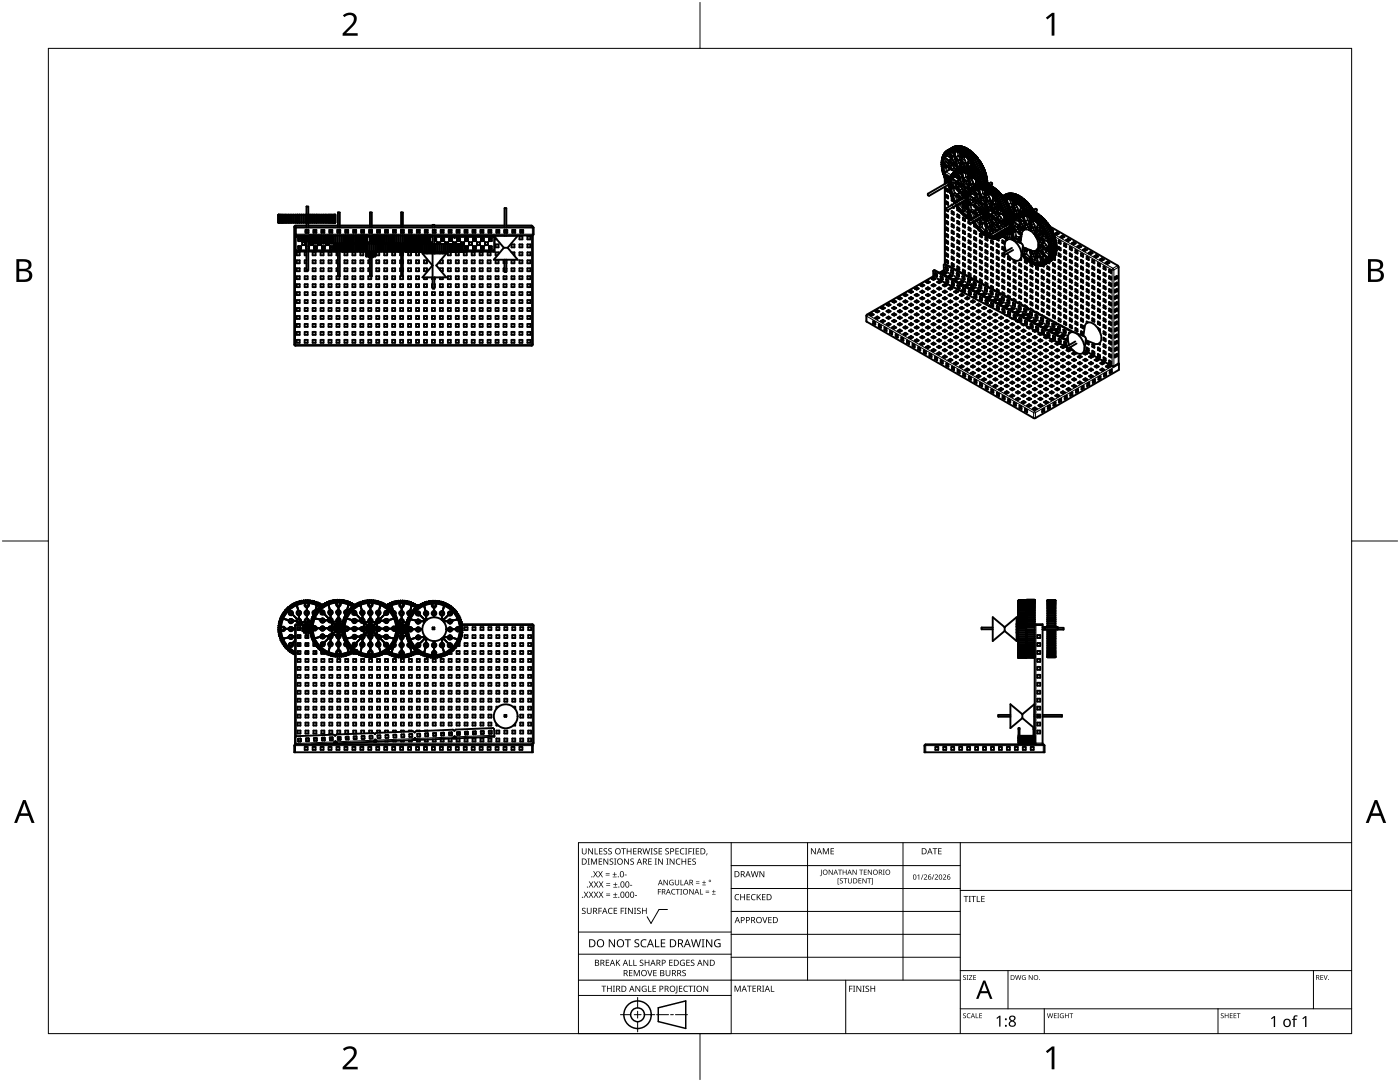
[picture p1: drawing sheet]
<svg xmlns="http://www.w3.org/2000/svg" width="279mm" height="216mm" viewBox="0 0 279 216" stroke-linecap="round" stroke-linejoin="round" font-family="sans-serif">
<g fill="none" stroke="#000" stroke-width=".38">
<path d="M187.9 32.4v.1M187.9 32.8v.1M187.9 32.4h.1M187.9 32.1v.1M187.9 33.1v.1M187.9 32.2h.1M187.9 33.2h.1M187.9 32.1h.1M187.9 32.8h.1M187.9 32.5v.1M187.9 32.9h.1M187.9 32.6h.1"/>
<path d="M187.9 33.1h.1M188 32.6h.1M188 32.9h.1M188 32.2h.1M188 31.8v.1M188 33.5v.1M188 33.2v.1M188 32.1h.1M188 32.8h.1M188 31.9h.1M188 32.4h.1M188 32.2v.1"/>
<path d="M188 31.8h.1M188 33.6h.1M188 33.1h.1M188 32.9v.1M188 33h.1M188 33.5h.1M188 33.9l.1 .1M188 33.3h.1M188 32.3h.1M188 31.6h.1M188 32.4v.1M188 31.9v.1"/>
<path d="M188 32.6v.1M188 32h.1M188 32.7h.1M188 33.6l.1 .1M188 31.5v.1M188 32.5h.1M188 31.5h.1M188.1 31.6h.1M188.1 33.9h-.1M188.1 31.8h.1M188.1 33.7h.1M188.1 32.5h.1"/>
<path d="M188.1 33h.1M188.1 33.3h.1M188.1 32h.1M188.1 32.3h.1M188.1 32.3l-.2 .1M188.1 32.7h.1M188.1 33.1h.1M188.1 32.7l-.2 .1M188.1 32.1h.1M188.1 32.8h.1M188.1 33.9h.1M188.1 32.3v.1"/>
<path d="M188.1 33.5h.1M188.1 33.3v.1M188.1 31.5h.1M188.1 34h.1M188.1 32.4h.1M188.1 32l-.2 .1M188.1 33.4h.1M188.1 34.3v.1M188.1 33l-.2 .1M188.1 31.6v.1M188.1 31.7h.1M188.1 33v.1"/>
<path d="M188.1 32.7v.1M188.1 32.2h.1M188.1 32v.1M188.1 32.4v.1M188.1 33.8v.1M188.1 31.7l-.1 .1M188.1 31.2v.1M188.1 33.8h.1M188.1 33.4l-.1 .1M188.1 34.2v.1M188.1 34.4h.1M188.1 34.2h.1"/>
<path d="M188.2 33.4h.1M188.2 33.7h.1M188.2 32.1h.1M188.2 33.4v.1M188.2 31.3h.1M188.2 34v.1M188.2 31.7h.1M188.2 31.9h.1M188.2 31.3v.1M188.2 31.7v.1M188.2 31.5h.1M188.2 34.1h.1"/>
<path d="M188.2 34.4h.1M188.2 31.2h.1M188.2 34.2h.1M188.2 33.8h.1M188.2 33.7v.1M188.2 31.4h.1M188.2 31.4l-.2 .1M188.2 33.8l-.2 .1M188.2 31.8h.1M188.2 31.6h.1M188.2 33.2l.3 1.4M188.2 30.9v.1"/>
<path d="M188.2 34.7v.1M188.2 31l.1 .1M188.2 31.2v.1M188.2 31.4v.1M188.3 34.7v.1M188.3 34.6h-.1M188.3 33.2l.2 1.4M188.3 33.2h.1M188.3 34.4h.1M188.3 31.5h.1M188.3 31.1h.1M188.3 34.1h.1"/>
<path d="M188.3 31.3h.1M188.3 31.6h.1M188.3 34.2h.1M188.3 34.6h.1M188.3 34.1v.1M188.3 34.2l-.2 .1M188.3 31h.1M188.3 31.5v.1M188.3 31.1l-.1 .1M188.3 33.2l.3 .2M188.3 31.1v.1M188.3 34.8h.1"/>
<path d="M188.3 34.4v.1M188.3 31.2h.1M188.3 35.1h.1M188.3 32.7v.4l.3 .1M188.3 30.8h.1M188.4 31h.1M188.4 34.8h.1M188.4 32.7l.2 .1M188.4 34.5h.1M188.4 31.2h.1M188.4 34.6h-.2M188.4 30.8h.1"/>
<path d="M188.4 35h-.1M188.4 31.2v.1M188.4 34.6h.1M188.4 31.3h.1M188.4 35h.1M188.4 34.5v.1M188.4 30.7l-.1 .1M188.4 30.7h.1M188.4 35.1h.1M188.4 30.8v.1M188.4 30.9h.1M188.4 30.9l-.1 .1"/>
<path d="M188.4 35.1v.1M188.4 31.1h.1M188.4 30.9v.1M188.5 30.8h.1M188.5 35.2h.1M188.5 31h.1M188.5 34.8h.1M188.5 34.8v.1M188.5 30.6h.1M188.5 31.4l-.3 1.1M188.5 35.4v.1M188.5 31.1h.1"/>
<path d="M188.5 34.9v.1M188.5 34.9h.1M188.5 34.9l-.1 .1M188.5 31.4l-.2 1.1M188.5 35.4h.1M188.5 30.6l-.1 .1M188.5 31.4h.1M188.5 30.6v.1M188.5 31.4l.9 .7M188.6 35.2h.1M188.6 36.7l-3.4 2v.2l.2 .2 3.2-1.8M188.6 34.5v2.2"/>
<path d="M188.6 37.3v15.4M188.6 33.4h.1M188.6 32.8l.1 .3-.1 .2M188.6 30.7h.1M188.6 30.8v.1M188.6 30.5h.1M188.6 30.9h.1M188.6 30.7v.1M188.6 30.8h.1M188.6 30.6h.1M188.6 34.3l-.1 .2M188.7 30.4h.1"/>
<path d="M188.7 30.6h.1M188.7 30.4h-.1M188.7 30.4l-.1 .1M188.7 30.4v.1M188.7 30.5h.1M188.7 30.3h.1M188.7 30.7h.1M188.7 35.9l.3 .3-.2 .2 .1 .1M188.7 30.3l.1 .1M188.7 30.5l.1 .1M188.8 30.4h.1M188.8 30.6h.1"/>
<path d="M188.8 30.7h.1M188.8 36.4v.2M188.8 37.6l.4 .2v.5l-.4-.2zM188.8 38.9l.4 .2v.5l-.4-.2zM188.8 35.5l.2 .1M188.8 33.1l-.2-.4 .2 .4M188.8 33.3l-.2 .1M188.8 30.2h.1M188.9 30.5h.1M188.9 30.2h.1M188.9 30.2l-.2 .1M188.9 30.2v.1"/>
<path d="M188.9 33.2l.5 .3M188.9 30.3h.1M188.9 30.2h-.1M188.9 35.8l-.2 .1M188.9 30.3v.1M188.9 30.4h.1M188.9 35v.4M188.9 37.6v.4M188.9 38.9v.4M188.9 38l.3 .2M188.9 38l-.1 .1M188.9 35.4l.2 .1"/>
<path d="M188.9 35.4l-.1 .1M188.9 39.3l.3 .2M188.9 39.3l-.1 .1M188.9 36.5h.1M188.9 37.7h.1M188.9 38.9l.1 .1M189 30.2h.1M189 30.5h.1M189 36.2l-.2 .1M189 33.3l-.2 .1M189 36.5v-.3l.2-.1 .3 .5M189 31.2h.1"/>
<path d="M189 30.3h.1M189 32.4l.3 .5-.3-.5M189 30.1h.1M189.1 36.1l.2-.1 .2 .2M189.1 30.1h.1M189.1 30.3h.1M189.1 30.1l-.2 .1M189.1 30.1v.1M189.1 30.2h.1M189.1 30.4h.1M189.1 36.3h.1M189.1 35.9l-.3-.3 .2 .4-.3-.1"/>
<path d="M189.1 30v.1M189.1 36.3v.1M189.1 30.2v.1M189.1 36.2v.1M189.1 35.8v.1M189.1 35.6l.3 .3v-.2M189.1 35.6v.3M189.2 36.3h-.1M189.2 36.3l.1 .1M189.2 30.1h.1M189.2 30.1v.1M189.2 36.9v.1l-.1-.1"/>
<path d="M189.2 35.4v-.2l-.4-.2v.5M189.2 30.2h.1M189.2 36.3l-.6 .4M189.3 30.2h.1M189.3 29.9v.1M189.3 30.5l-.7 .8 .7-.8M189.3 30h.1M189.3 30.1h.1M189.3 30.5h.1M189.3 36.4h.1M189.3 29.9l-.1 .1M189.3 30.5l.1 .2"/>
<path d="M189.3 29.9h.1M189.3 30.1v.1M189.4 36.4h.1M189.4 33.6h.1M189.4 33.4h.1M189.4 32.2h.1M189.4 30.4l1-.2-1 .3M189.4 33.4l.2-.1 .4 .5M189.4 35.8h-.1M189.4 32.1h.1M189.4 30h.1M189.4 32.1v.1"/>
<path d="M189.4 33.5h.1M189.4 33.5v.1M189.4 30.4h.1M189.4 36.6v.1M189.4 37v.1M189.4 35.3l-.5 .3M189.4 35.7h.1M189.4 32.1l.2-.1 .2 .1 .2 .4M189.4 30.7h.1M189.4 37h.1M189.4 36.7h.1M189.4 30.1h.1"/>
<path d="M189.4 37l.1 .1M189.4 37.3l.1 .2M189.4 36.3v.1M189.5 36.4h.1M189.5 30.1h.1M189.5 37h.1M189.5 36.7h.1M189.5 36.7l-.9 .6M189.5 36.6h.1M189.5 37.1h.1M189.5 37.1h-.1M189.5 36.7v.1"/>
<path d="M189.5 37.7v.1M189.5 36v.1M189.5 36.8l-.2 .1v.2l.1-.1M189.5 36h.1M189.5 35.7v.3M189.5 30.7l.4 .2v.6M189.5 37.3h.1M189.5 36.3h.1M189.5 36.8h.1M189.5 29.9h.1M189.5 37.8h.1M189.5 36.1h.1"/>
<path d="M189.5 30.1v.1M189.5 29.9v.1M189.5 30.7l.6-.3 .4 .5-.1 .3M189.5 30h.1M189.5 38.1l.1 .1M189.5 29.8v.1M189.5 33.8v-.4l.2 .1 .1 .3M189.5 32.2l.3 .1v.3l-.3-.1zM189.5 30.9l.3 .1v.3l-.3-.1zM189.5 37.7h.1M189.5 37.5h.1M189.5 30v.1"/>
<path d="M189.6 37.5h.1M189.6 37.2h.1M189.6 36.5h.1M189.6 37.8h.1M189.6 36h.1M189.6 37h.1M189.6 36.8h.1M189.6 30.1h.1M189.6 36.1h.1M189.6 36.3h.1M189.6 29.8v.1M189.6 35.7v.1"/>
<path d="M189.6 36.6h.1M189.6 37.3h.1M189.6 36.1v.1M189.6 35.7l-.1 .1M189.6 37.7h.1M189.6 36.8v.1M189.6 35.7h.1M189.6 38.2h.1M189.6 35.8h.1M189.6 29.9h.1M189.6 36.6v.1M189.6 36.5l-.1 .1"/>
<path d="M189.6 38.1h.1M189.6 36.9l-.2 .1M189.6 37.8v.1M189.6 36.2h.1M189.6 36.9h.1M189.6 36.7h.1M189.6 33.8l1 .4M189.6 38.5l.1 .1M189.6 35.3h.1M189.6 37.9h.1M189.6 36.5v.1M189.6 38v.1"/>
<path d="M189.6 36.2l-.1 .1M189.6 33.7l-.9 .6M189.6 37.2l-.1 .1M189.6 38h.1M189.6 35.8v.1M189.6 35.2l-.5 .4M189.6 36.9v.1M189.7 35.7h.1M189.7 38.2h.1M189.7 35.5h.1M189.7 36.6h.1M189.7 37.9h.1"/>
<path d="M189.7 35.4l-.1 .1M189.7 38h-.1M189.7 30h.1M189.7 37.3h.1M189.7 37.7h.1M189.7 36.2h.1M189.7 36.3h.1M189.7 36h.1M189.7 35.9h.1M189.7 36.2v.1M189.7 35.9l-.2 .1M189.7 37.6h.1"/>
<path d="M189.7 38h.1M189.7 37.6l-.2 .1M189.7 38.5v.1M189.7 35.5l-.3 .2M189.7 38.4h.1M189.7 36v.1M189.7 35.5v.1M189.7 38.2v.1M189.7 38.6h.1M189.7 35.9v.1M189.7 36.1h.1M189.7 35.2l-.5 .4"/>
<path d="M189.7 30v.1M189.7 35.4h.1M189.7 35.6l-.2 .1M189.7 30.1h.1M189.7 35.6h.1M189.7 35.6l-.1 .1M189.7 38l-.1 .1M189.7 38.9h.1M189.7 29.8h.1M189.7 35.7l.1 .1M189.8 29.8h.1M189.8 35.8h.1"/>
<path d="M189.8 38.3h.1M189.8 38.6h.1M189.8 29.8v.1M189.8 35.2v.1M189.8 29.9h.1M189.8 35.6h.1M189.8 35.4v.1M189.8 35.6v.1M189.8 38.4h.1M189.8 29.9v.1M189.8 30.1h.1M189.8 37.4l.2 1.4"/>
<path d="M189.8 35.1l-.1 .1M189.8 30h.1M189.8 35.5h.1M189.8 38.9h.1M189.8 35.1v.1M189.8 38.8h.1M189.8 35.3h.1M189.8 35.7h.1M189.8 38.4h-.1M189.8 35.2h.1M189.8 35.7v.1M189.8 37.4l.3 1.4"/>
<path d="M189.8 37.4h.1M189.8 30.3h.1M189.8 35.3l-.1 .1M189.8 37.4l.3 .2M189.8 35.3l.1 .1M189.9 38.6h.1M189.9 35.5h.1M189.9 39h.1M189.9 35.4h.1M189.9 29.9h.1M189.9 38.6v.1M189.9 31.5h.1"/>
<path d="M189.9 36.9v.4M189.9 39.2v.1M189.9 30.9v.6M189.9 33l.3 .1 .2 .4M189.9 35.2h.1M189.9 38.8h.1M189.9 31v.4M189.9 31.5l.6 1.1M189.9 35h.1M189.9 36.9l.2 .1M189.9 38.7h.1M189.9 38.7l-.1 .1"/>
<path d="M189.9 33l-.4 .3M189.9 39.2h.1M189.9 34.9v.1M189.9 35.4v.1M189.9 29.9v.1M189.9 34.9h.1M189.9 30h.1M189.9 35v.1M189.9 35.1h-.1M189.9 31.7l-.4 .3M189.9 30.4l.4 .3 .1 .5M190 35.1h.1"/>
<path d="M190 39.3h.1M190 39h.1M190 35.2v.1M190 30h.1M190 34.9h.1M190 39.2h.1M190 35.3h.1M190 35.1v.1M190 34.9v.1M190 34.8h.1M190 39.6v.1M190 32.6l-.1 .2"/>
<path d="M190 31.7l-.1 .1M190 29.8h.1M190 39.4h.1M190 35h.1M190 32.6l.5 .3M190 35.2h.1M190 39v.1M190 39.1h.1M190 29.8v.1M190 29.9h.1M190 39.1v.1M190 29.9v.1"/>
<path d="M190 35.6l-.2 1.1M190 39.6v.3M190 39.6h.1M190 39.9l-.1 .1M190 39.9l.2 .1M190 39.6l-.1-.1v.5M190.1 34.8h.1M190.1 39.6h.1M190.1 39.4h.1M190.1 35h.1M190.1 34.8l-.2 .1M190.1 29.8h.1"/>
<path d="M190.1 36.9l.3 .4zM190.1 37.6h.1M190.1 35.6l-.3 1.1M190.1 38.9l.6 1.6M190.1 37l.2 .3-.1 .2-.3-.2M190.1 35.6h.1M190.1 34.8v.1M190.1 32.6l-.2 .1M190.1 33.9h.1M190.1 35.6l.8 .7M190.1 34.9h.1M190.1 35v.1"/>
<path d="M190.1 34.7h.1M190.1 39.7h.1M190.1 35.1h.1M190.1 38.9l.7 1.6M190.1 39.5h.1M190.1 29.8v.1M190.1 38.9l.8 .2M190.1 34.9v.1M190.1 29.9h.1M190.1 34.7l.1 .1M190.2 34.8h.1M190.2 39.7h.1"/>
<path d="M190.2 39.4h.1M190.2 35v.1M190.2 29.9h.1M190.2 34.6h.1M190.2 35h.1M190.2 39.5h.1M190.2 30h.1M190.2 39.7v.1M190.2 29.4h.1M190.2 39.8h.1M190.2 40h.1M190.2 34.6l-.1 .1"/>
<path d="M190.2 29.4l-1.1 .6M190.2 34.6v.1M190.2 29.8h.1M190.2 39.9h.1M190.3 34.8v.1M190.3 39.8h.1M190.3 34.7h.1M190.3 39.9h-.1M190.3 30h.1M190.3 34.9h.1M190.3 39.9h.1M190.3 34.5h.1"/>
<path d="M190.3 29.8h.1M190.3 29.8v.1M190.3 29.9h.1M190.3 34.7v.1M190.3 34.5v.1M190.3 29.9v.1M190.3 34.6h.1M190.3 34.8h.1M190.4 34.6h.1M190.4 29.8h.1M190.4 37.5l-.3 .1M190.4 29.3h.1"/>
<path d="M190.4 34.4h.1M190.4 29.3l-1.1 .6M190.4 29.9h.1M190.4 34.6v.1M190.4 34.4l-.1 .1M190.4 31.2l-.4 .2M190.4 34.7h.1M190.4 34.4v.1M190.4 37.4l.5 .3M190.4 34.5h.1M190.4 30h.1M190.4 30.2h.1"/>
<path d="M190.4 34.5l.1 .1M190.5 30h.1M190.5 38.6h.1M190.5 34.6h.1M190.5 30.2l.2 1.1M190.5 34.7h.1M190.5 29.3l-1.2 .6M190.5 34.4h.1M190.5 34.2h.1M190.5 32.9h.1M190.5 34.6v.1M190.5 35.3h.1"/>
<path d="M190.5 34.1h.1M190.5 32.8h.1M190.5 34.1l.2-.2 .2 .2M190.5 37.5l-.2 .1M190.5 30.1h.1M190.5 34.4v.1M190.5 36.6l.3 .5M190.5 36.6l.4 .5M190.5 32.7v.1M190.5 30.3h.1M190.5 30.2l1.1 .4M190.5 29.8h.1"/>
<path d="M190.5 34.5h.1M190.5 32.6h.1M190.6 32.7h.1M190.6 29.9h.1M190.6 29.9v.1M190.6 30h.1M190.6 34.5h.1M190.6 29.8v.1M190.6 34.2h.1M190.6 29.2h.1M190.6 34.2v.1M190.6 34.3l-.1 .1"/>
<path d="M190.6 34.3h.1M190.6 34.3v.1M190.6 29.2l-1.1 .7M190.6 32.8l.3 .2v.3l-.3-.2zM190.6 31.5l.3 .2v.3l-.3-.2zM190.6 29.8l.1 .1M190.6 34.4h.1M190.6 34.5v.1M190.6 34.6h.1M190.6 34.2l.1 .1M190.7 29.9h.1M190.7 34.4h.1"/>
<path d="M190.7 34.4v.1M190.7 34.6h.1M190.7 34.5h.1M190.7 31.3l-.2 .3 .3 .4M190.7 31.3h-.1M190.7 34.3h.1M190.7 31.3h.1M190.7 29.2h.1M190.7 29.2l-1.1 .6M190.7 30h.1M190.7 30.1h.1M190.7 32h.1"/>
<path d="M190.8 30.1h.1M190.8 31.4l.3 .4-.1 .3h-.2M190.8 34.3v.1M190.8 32v.1M190.8 32.1h.1M190.8 32.1v.5M190.8 32.5l-.2 .1h.2M190.8 34.4h.1M190.8 34.7l-.7 .8M190.8 34.1l-.2 .1M190.8 34.1v.1M190.8 34.2h.1"/>
<path d="M190.8 30v.1M190.8 30h.1M190.8 29.9v.1M190.8 29.9h.1M190.8 34.2v.1M190.8 32.7l.3 .4v.3M190.8 29.2h.1M190.8 34.7h.1M190.8 34.3h.1M190.9 34.3h.1M190.9 34.7l.1 .2M190.9 34.1h.1"/>
<path d="M190.9 34.3v.1M190.9 32.1h.1M190.9 34.4h.1M190.9 39l.3-.2 .3 .5M190.9 36.4h.1M190.9 37.6h.1M190.9 34.1v.1M190.9 36.3h.1M190.9 37.7h.1M190.9 34.2h.1M190.9 36.3v.1M190.9 39.1h.1"/>
<path d="M190.9 37.6l.3-.1 .3 .5M190.9 36.3l.3-.1 .1 .1 .2 .4M190.9 34.6h.1M190.9 29.9h.1M191 30h.1M191 34.2h.1M191 29.2h.1M191 29.2l-1.2 .6M191 34.9h.1M191 34.2v.1M191 33.4h.1M191 34.3h.1"/>
<path d="M191 30.1h.1M191 33.4l.3 .5M191 38.8l.6-.3 .3 .5M191 37.5l.6-.3 .3 .5M191 33.7l-.4 .2M191 34v.1M191 30.2h.1M191 34.1h.1M191.1 34.9l.5-.3 .4 .5-.1 .3-.4 .2-.1-.5zM191.1 38.9h.1l.2 .4-.1 .1-.2-.2zM191.1 35.1l.2 .1v.3l-.2-.2zM191.1 37.6l.2 .2v.3l-.2-.1z"/>
<path d="M191.1 36.4l.2 .1v.3l-.2-.1zM191.1 34.1h.1M191.1 34.1v.1M191.1 30.2h.1M191.1 34.3h.1M191.1 34.2h.1M191.1 34.2v.1M191.1 34l-.1 .1M191.1 33.7h-.1M191.1 29.1h.1M191.1 34v.1M191.1 30.1v.1"/>
<path d="M191.1 30.1h.1M191.1 30v.1M191.1 30h.1M191.1 29.1l-1.1 .7M191.2 34.1h.1M191.2 34.2h.1M191.2 29.1v.1M191.2 29.1l-1.1 .7M191.2 31.1l.4 .5-.1 .3M191.2 30h.1M191.2 30.1h.1M191.2 29.2h.1"/>
<path d="M191.3 34.2v.1M191.3 34h.1M191.3 30.1h.1M191.3 34.3h.1M191.3 30.2h.1M191.3 34v.1M191.3 34.1h.1M191.3 32.5l.3 .3-.1 .3M191.3 32.4l.3 .4-.1 .3M191.3 34.1v.1M191.3 30.2v.1M191.3 30.3h.1"/>
<path d="M191.3 34.2h.1M191.4 30.3h.1M191.4 34h.1M191.4 35.1l.1 .5M191.4 34.5h.1M191.4 29.2h.1M191.4 30.2v.1M191.4 34v.1M191.4 35.7h.1M191.4 30.2h.1M191.4 29.1l-1.1 .7M191.4 34.1h.1"/>
<path d="M191.4 30.1v.1M191.4 30.1h.1M191.4 35.7l.7 1.1M191.4 35.9l-.4 .3M191.5 34.1v.1M191.5 34.2h.1M191.5 34.6l.3 .1 .2 .4-.1 .3M191.5 33.4h.1M191.5 31.8l-.5 .3M191.5 29.2l-1.2 .6M191.5 29.2h.1M191.5 39.4l-.1 .1 .2-.1"/>
<path d="M191.5 39.4h.1M191.5 35.9h-.1M191.5 34h.1M191.5 38.1l-.1 .2M191.5 36.8l-.1 .2M191.5 33.1l-.4 .3M191.5 30.1v.1M191.5 30.2h.1M191.5 38.1l.5 .3M191.5 39.4l.5 .3M191.5 36.8l.5 .3M191.6 30.2h.1"/>
<path d="M191.6 34h.1M191.6 34v.1M191.6 30.6h.1M191.6 34.1h.1M191.6 30.2v.1M191.6 34.2h.1M191.6 34.1v.1M191.6 30.3h.1M191.6 30.3v.1M191.6 30.4h.1M191.6 30.5v.1M191.6 33.2l.2 .1"/>
<path d="M191.6 30.9l.3 .5M191.6 38.1l-.2 .1M191.6 36.8l-.2 .1M191.6 30.6v.3M191.6 29.2h.1M191.7 34v.1M191.7 30.4h.1M191.7 34.1h.1M191.7 29.2l-1.1 .6M191.7 32h.2M191.7 30.3v.1M191.7 30.3h.1"/>
<path d="M191.7 30.2v.1M191.7 39.9l-.3-.1-.4 .3M191.7 30.2l.1 .1M191.7 30.8l.2-.1 .2 .3M191.7 34.2h.1M191.7 30.7l.2 .6h.2v-.4M191.8 29.2h.1M191.8 29.2l-1.2 .6M191.8 34.2h.1M191.8 33.6l-1.2 .6M191.8 32.2l.2 .1v.3l-.2-.1zM191.8 29.2v.1"/>
<path d="M191.8 29.3h.1M191.8 34h.1M191.8 34v.1M191.8 34.1h.1M191.8 34.1v.1M191.8 30.3h.1M191.8 30.4h.1M191.9 33.3h-.2l-.1 .4M191.9 30.4h.1M191.9 31.4h.1M191.9 30.4v.1M191.9 32.7h.1"/>
<path d="M191.9 30.5h.1M191.9 33.2l-.3 .1M191.9 31.4v.6M191.9 32.7v.6M191.9 31.9l-.2 .1M191.9 33.5h.1M191.9 30.6h.1M191.9 34h.1M191.9 34.1h.1M191.9 33.5l-.1-.1-.1 .2-1.1 .6M191.9 34.4l-1 .2M191.9 29.3h.1"/>
<path d="M192 34.1h.1M192 30.6h.1M192 29.2l-1.2 .7M192 34.4l-1.1 .2M192 33.4h.1M192 32l.2 .6-.2 .2M192 31.5h.1M192 32.8h.1M192 34.1v.1M192 34.4h.1M192 30.5h.1M192 33.5h.1"/>
<path d="M192 33.5l-1.1 .6M192 32.7h.1M192 34.2h.1M192 30.4v.1M192 34.4l.2 1.1M192 30.4h.1M192 38.4h.1M192 37.1h.1M192 39.7h.1M192 39.6h.1M192 38.3l.3-.2 .3 .4M192 37h.1"/>
<path d="M192 38.3h.1M192 29.2l-1.1 .7M192 29.2l.1 .1M192.1 34.2v.1M192.1 36.9l-.1 .1M192.1 34h.1M192.1 34.5h.1M192.1 34.4l1 .4M192.1 39l.2 .2M192.1 29.3h.1M192.1 34.3h.1M192.1 36.8h.1"/>
<path d="M192.1 34.1h.1M192.1 29.3v.1M192.1 36.8v.1M192.1 34.1v.1M192.1 34v.1M192.1 34.2h.1M192.1 39.4l-.1 .2M192.1 39.4l.2 .1 .1-.3h.1l.4 .4M192.1 29.4h.1M192.1 30.4v.1M192.1 30.5h.1M192.1 30.6h.1"/>
<path d="M192.1 39.4h.1M192.2 33.4l-1.4 .7M192.2 30.6h.1M192.2 30.6v.1M192.2 30.7h.1M192.2 34h.1M192.2 34v.1M192.2 37l.2 .2v.3l-.2-.2zM192.2 35.7l.2 .2v.3l-.2-.2zM192.2 35.5l-.2 .3 .3 .4M192.2 34.1h.1M192.2 35.5h-.1"/>
<path d="M192.2 35.5h.1M192.2 31.3l-.2 .2M192.2 29.3h.1M192.2 30.9l1.1 .9M192.2 34.1v.1M192.2 34.2h.1M192.3 38.9l-.2 .1M192.3 33.4h.1M192.3 33.4l-1.2 .6M192.3 30.9h.1M192.3 29.3l-1.2 .7M192.3 34.2h.1"/>
<path d="M192.3 30.7h.1M192.3 39.6l-.1 .1M192.3 39.2l-.2 .2M192.3 34.2v.1M192.3 36.2h.1M192.3 34.3h.1M192.3 30.6v.1M192.3 36.2v.1M192.3 36.3h.1M192.3 36.7l-.1 .1M192.3 36.3v.5h-.1M192.3 39.3h-.1"/>
<path d="M192.3 35.6l.3 .4v.2l-.2 .1M192.3 30.6h.1M192.3 29.3l.1 .1M192.3 29.3l-1.1 .7M192.4 29.4h.1M192.4 34.3h.1M192.4 36.3h.1M192.4 34.1h.1M192.4 34.2v.1M192.4 34.2h.1M192.4 34.1v.1M192.4 29.4v.1"/>
<path d="M192.4 29.5h.1M192.4 39.2l.3-.1 .2 .2M192.4 36.9l.2 .4v.2M192.4 33.4h.1M192.4 31.8l.3 .4-.1 .3M192.4 30.6v.1M192.4 30.7h.1M192.4 30.8h.1M192.4 39.4h.1M192.4 33.1l.2 .3-.2-.3M192.4 30.9h.1M192.5 30.9h.1"/>
<path d="M192.5 34.1h.1M192.4 39.3h.1M192.5 39.4v.1M192.5 39.3h.1M192.5 39.3v.1M192.5 38.9h-.1M192.5 34.1v.1M192.5 38.5l-.3-.2v.4M192.5 38.6l.2 .3 .1-.1M192.5 38.6l-.1 .3-.2-.2 .1 .4-.2-.1M192.5 34.2h.1M192.5 33.4h.1"/>
<path d="M192.5 33.4l-1.2 .6M192.5 39.3l.2 .1M192.5 30.9v.1M192.5 31h.1M192.5 37.6h.1M192.5 34.2v.1M192.5 29.5h.1M192.5 34.3h.1M192.5 37.6l.5 .7M192.6 34.3h.1M192.6 29.4l-1.2 .7M192.6 30.9h.1"/>
<path d="M192.6 37.9l-.5 .2M192.6 34.4h.1M192.6 30.8v.1M192.6 32.5l-.4 .2M192.6 31.2l-.4 .2M192.6 30.8h.1M192.6 40l.1 .2 .1-.2M192.6 31.2h.1M192.6 30.8l.1 .1M192.6 39.4l-2 1.1M192.6 29.5l-1.1 .6M192.6 29.5h.1"/>
<path d="M192.6 34.3v.1M192.7 34.3h-.1M192.7 34.3h.1M192.7 29.5h.1M192.7 34.2v.1M192.7 34.2h.1M192.7 37.8l-.2 .1M192.7 33.3l-1.2 .7M192.7 29.5v.1M192.7 29.6h.1M192.7 39.5h.1M192.7 39.4h.1"/>
<path d="M192.7 29.6v.1M192.7 38.8l-.1 .1M192.7 30.9h.1M192.7 31h.1M192.7 31.1h.1M192.7 33.3h.1M192.7 33.3l-1.1 .7M192.7 35.3l.4 .4-.1 .4M192.8 33.3v.1M192.8 31.2h.1M192.8 34.2h.1M192.8 34.2v.1"/>
<path d="M192.8 34.3h.1M192.8 38.4h.1M192.8 40h.1M192.8 33.4h.1M192.8 39.8l-1.9 1.1M192.8 34.3v.1M192.8 34.4h.1M192.8 39.9h.1M192.8 38.2l.1 .2M192.8 36.7l.3 .5-.5 .3M192.8 39l.1 .1M192.8 38.8v.2"/>
<path d="M192.8 39.6v.1M192.8 31.1v.1M192.8 39.7h.1M192.9 39.6h.1M192.9 39.9h.1M192.9 34.4v.1M192.9 34.5h.1M192.9 31.1h.1M192.9 36.6l.2 .4v.3M192.9 39.8l-.2 .1M192.9 39.3v.1M192.9 39.7h.1"/>
<path d="M192.9 39.4h.1M192.9 39.3h.1M192.9 39.7v.1M192.9 33.4h.1M192.9 32.8l.3 .2v.3l-.3-.2zM192.9 29.6l-1.2 .6M192.9 39.8h.1M192.9 34.4h.1M192.9 33.3l-1.1 .7M192.9 29.6l.1 .1M192.9 29.6l-1.1 .7M192.9 39.8l-.1 .1"/>
<path d="M192.9 39.1h.1M192.9 34.3v.1M192.9 34.3h.1M193 39.4v.1M193 39.3h.1M193 29.7h.1M193 34.3h.1M193 39l-.1 .1M193 39.6h.1M193 39.8h.1M193 40h.1M193 39.5h.1"/>
<path d="M193 29.7v.1M193 29.8h.1M193 39.8l-.2 .1M193 33.3h.1M193 38.3l-.8 .4M193 37.5h.2M193 31.1h.1M193 39.9h.1M193 39.1h.1M193 39.5l-.1 .1M193 31.1v.1M193 33.3v.1"/>
<path d="M193 31.2h.1M193 33.3l-1.1 .7M193 33.4h.1M193 31.2v.1M193 39h.1M193 31.3h.1M193 39.6v.1M193 36l-.4 .3M193 31.4h.1M193 39.2h.1M193 38.8h.1M193 38.3l.2 .1"/>
<path d="M193 38.3l.1 .2-.3 .2M193 38.7v.1M193 39.2l-.1 .1M193.1 39.2h.1M193.1 33.4h.1M193.1 39h.1M193.1 39.6h.1M193.1 38.7h.1M193.1 38.3l-.6 .3M193.1 34.3v.1M193.1 31.4h.1M193.1 39.7h.1"/>
<path d="M193.1 39.3v.1M193.1 34.4h.1M193.1 38.8h.1M193.1 38.8v.1M193.1 39v.1M193.1 38.9l-.2 .1M193.1 34.4v.1M193.1 39.3h.1M193.1 38.9h.1M193.1 34.5h.1M193.1 39.1h.1M193.1 39.4h.1"/>
<path d="M193.1 38.9l-.1 .1M193.1 35.1l.3 .5M193.1 37.4l.2 .1M193.1 34.5v.1M193.1 34.8h.1M193.1 34.6h.1M193.1 34.7h.1M193.1 38.7v.1M193.1 34.7l.1 .1M193.2 34.8h.1M193.2 39.1h.1M193.2 39h.1"/>
<path d="M193.2 34.6h.1M193.2 38.8h.1M193.2 34.8v.3M193.2 31.3v.1M193.2 32.8l.2 .3-.2 .3M193.2 38.5v.1M193.2 38.6l-.4 .2M193.2 38.4v.1M193.2 31.3h.1M193.2 38.6h.1M193.2 38.5h.1M193.2 38.6l-.1 .1"/>
<path d="M193.2 29.8l-1.2 .6M193.2 31.3l.1 .1M193.2 33.3l-1.1 .7M193.2 34.5v.1M193.2 34.5h.1M193.2 38.7h.1M193.2 29.8l-1.1 .6M193.2 29.8l.1 .1M193.3 38.7h.1M193.3 29.9h.1M193.3 35l.2-.1 .1 .3M193.3 34.4v.1"/>
<path d="M193.3 34.4h.1M193.3 38.8h.1M193.3 38.5h.1M193.3 38.3h.1M193.3 29.9v.1M193.3 34.9v.3M193.3 38.7v.1M193.3 30h.1M193.3 31.6h.1M193.3 31.4h.1M193.3 33.4h.1M193.3 33.4l-1.1 .6"/>
<path d="M193.3 31.4v.1M193.3 31.5h.1M193.3 36.4l.3 .1v.3l-.3-.1zM193.3 38.2v.1M193.3 31.8h.1M193.3 31.7h.1M193.3 38.2h.1M193.3 38.3v.1M193.3 31.9l-.2 .8-.3-.1 .4-.2M193.3 38.4h-.1M193.3 38.5v.1M193.3 38.4h.1"/>
<path d="M193.3 33.4v.1M193.3 38.2l.1 .1M193.4 33.5h.1M193.4 38.4h.1M193.4 38.6h.1M193.4 34.5h.1M193.4 38.3h.1M193.4 31.7h.1M193.4 34.5v.1M193.4 37.5l-.2 .1 .2 .6M193.4 32h.1M193.4 32l1.1 1.4"/>
<path d="M193.4 34.6h.1M193.4 38.5h.1M193.4 35.6h.1M193.4 36.9h.1M193.4 31.9h.1M193.4 34.6v.1M193.4 34.7h.1M193.4 31.6v.1M193.4 31.6h.1M193.4 38.9l-.2 1.1M193.4 38v.1M193.4 30h.1"/>
<path d="M193.4 36.1l-.1 .1h.1M193.4 37.4l-.3 .1M193.4 35.6v.6M193.4 36.9v.6M193.4 34.7l.1 .1M193.5 38.3h.1M193.5 38.1l-.2 .1M193.5 38.1h.1M193.5 38h.1M193.5 29.9l-1.2 .7M193.5 38.1v.1M193.5 38.9h.1"/>
<path d="M193.5 31.6v.1M193.5 38.9l.8 .7M193.5 34.8h.1M193.5 38.2h.1M193.5 31.6h.1M193.5 38.3v.1M193.5 34.7v.1M193.5 38.2v.1M193.5 36.2l.3 .6-.3 .2M193.5 35.6h.1M193.5 37h.1M193.5 37.5l.2 .3"/>
<path d="M193.5 38.4h.1M193.5 34.7h.1M193.5 38v.1M193.5 36.9h.1M193.5 34.6v.1M193.5 34.6h.1M193.5 30l-1.1 .6M193.5 30v.1M193.5 30.1h.1M193.5 33.4l-1.1 .7M193.5 31.9h.1M193.6 31.9h.1"/>
<path d="M193.6 38.3h-.1M193.6 38.3h.1M193.6 31.8v.1M193.6 38.1h.1M193.6 30.1h.1M193.6 31.8h.1M193.6 31.7v.1M193.6 30.1v.1M193.6 31.7h.1M193.6 30.2h.1M193.6 32h.1M193.6 33.4v.1"/>
<path d="M193.6 33.4l-1.1 .7M193.6 30.3h.1M193.6 37.9h.1M193.6 33.5h.1M193.6 37.8l-.3-.2v.4l.1 .1M193.6 37.8l-.1 .1M193.6 37.9l-.1 .1M193.6 33.5v.1M193.6 38.1v.1M193.6 38h.1M193.6 32.5l.2 .5-.5 .4M193.6 35.1v.4l-.3-.3"/>
<path d="M193.6 33.6h.1M193.6 34.6l.1 .1M193.7 38h.1M193.7 38v.1M193.7 38.2h.1M193.7 37.8v.1M193.7 34.7h.1M193.7 31.9v.1M193.7 31.9h.1M193.7 38.1h.1M193.7 34.7v.1M193.7 34.8h.1"/>
<path d="M193.7 34.8v.1M193.7 34.9h.1M193.7 37.9h.1M193.7 30.2h.1M193.8 37.9h.1M193.8 34.9h.1M193.8 30.2l-1.2 .6M193.8 35.1l1 .9M193.8 35.5l-.3 .1M193.8 33.5h.1M193.8 31.9v.1M193.8 37.9v.1"/>
<path d="M193.8 37.7h.1M193.8 37.7l-.1 .1M193.8 37.7v.1M193.8 38.3l.4-.3-.7 .8zM193.8 35.1h.1M193.8 37.8h.1M193.8 33.5l-1.1 .7M193.8 32.2h.1M193.8 38h.1M193.8 32.1v.1M193.8 32.1h.1M193.8 34.8v.1"/>
<path d="M193.8 32.3h.1M193.8 30.2v.1M193.8 30.2l-1.1 .7M193.8 34.8h.1M193.8 32h.1M193.8 30.3h.1M193.8 30.3l.1 .1M193.9 30.4h.1M193.9 37.9h.1M193.9 34.8h.1M193.9 32.3h.1M193.9 30.5h.1"/>
<path d="M193.9 37.9v.1M193.9 37.7h.1M193.9 38h.1M193.9 33.5l-1.1 .7M193.9 33.5h.1M193.9 33.5v.1M193.9 38.7h.1M193.9 33.6h.1M193.9 37.7v.1M193.9 37.8h.1M193.9 33.6v.1M193.9 33.7h.1"/>
<path d="M193.9 39.9l.3 .5M193.9 39.9l.4 .5M193.9 34.8l.1 .1M194 37.8h.1M194 34.9h.1M194 32.2h.1M194 33.7v-.3l.2 .1 .2 .3M194 37.3l.1 .2M194 36l.2 .4-.1 .3M194 34.9v.1M194 35h.1M194 35v.1"/>
<path d="M194 35.1h.1M194 37.6h.1M194 37.6v.1M194 37.8v.1M194 37.9h.1M194 37.7h.1M194 37.5v.1M194 30.4l.1 .1M194 32.3h.1M194 32.5h.1M194.1 30.4l-1.2 .7M194.1 37.6h.1"/>
<path d="M194.1 33.6v.1M194.1 32.5v.1M194.1 32.5h.1M194.1 37.9h.1M194.1 35.1h.1M194.1 37.8v.1M194.1 37.8h.1M194.1 32.4v.1M194.1 32.6h.1M194.1 32.4h.1M194.1 32.3h.1M194.1 33.6l-1.1 .7"/>
<path d="M194.1 35.4l-.4 .2M194.1 30.5h.1M194.1 30.5l-1.1 .6M194.1 35v.1M194.1 30.5v.1M194.1 30.6h.1M194.1 35h.1M194.1 37.6v.1M194.1 30.6v.1M194.1 30.7h.1M194.1 36.7l-.4 .2M194.1 35l.1 .1"/>
<path d="M194.2 37.7h.1M194.2 30.7h.1M194.2 30.7v.1M194.2 32.6h.1M194.2 30.8h.1M194.2 33.7h.1M194.2 33.7l-1.1 .6M194.2 37.4v.1M194.2 37.5h.1M194.2 33.7v.1M194.2 37.5v.1M194.2 33.8h.1"/>
<path d="M194.2 37.6h.1M194.2 38h.1M194.2 38l.1 .2M194.2 35.1h.1M194.3 35.1h.1M194.3 37.7h.1M194.3 35.1v.1M194.3 35.2h.1M194.3 32.6v.1M194.3 35.2v.1M194.3 35.3h.1M194.3 37.5h-.1"/>
<path d="M194.3 37.5h.1M194.3 32.8v.1M194.3 32.9h.1M194.3 32.6h.1M194.3 39.6v.1M194.3 32.8h.1M194.3 39.7h.1M194.3 33.1l-.3 .2M194.3 35.3v.1M194.3 39.6h.1M194.3 39.6h.4l.2 .4M194.3 35.4h.1"/>
<path d="M194.3 32.7h.1M194.3 37.5l.1 .1M194.3 38.2h.1M194.4 33.5l-.3-.2-.3 .3M194.4 37.6h.1M194.4 35.3v.1M194.4 32.9h.1M194.4 35.3h.1M194.4 33.8l-1.1 .6M194.4 37.4h.1M194.4 30.7l-1.2 .6M194.4 33.7v.2"/>
<path d="M194.4 30.9v.1M194.4 30.9h.1M194.4 30.8l-1.1 .6M194.4 30.8h.1M194.4 30.8v.1M194.4 31h.1M194.4 38.4l.3 .1v.3l-.3-.1zM194.4 39.7l.3 .1v.3l-.3-.1zM194.4 33.6l.1 .3M194.4 33.4h.1M194.4 37.4v.1M194.4 37.5h.1"/>
<path d="M194.5 37.5h.1M194.5 31h.1M194.5 37.7h.1M194.5 32.9h-.1M194.5 32.9h.1M194.5 37.6h.1M194.5 33.4h.1M194.5 32.9l.1 .1M194.5 33.4l-.1 .1M194.5 33.9l-1.1 .6M194.5 33.9h.1M194.5 33.2h.1"/>
<path d="M194.5 33.9v.1M194.5 37.4h.1M194.5 34h.1M194.5 33.3h.1M194.5 33.1h.1M194.5 35.3h.1M194.5 35.3v.1M194.5 35.4h.1M194.5 35.4v.1M194.5 35.5h.1M194.6 37.4v.1M194.6 35.5v.1"/>
<path d="M194.6 33.5h.1M194.6 35.6h.1M194.6 33.5l-.2 .1M194.6 33.1h-.1M194.6 33.3h.1M194.6 33v.1M194.6 33.6l.3 .6M194.6 33h.1M194.6 33.6h.1M194.6 37.5h.1M194.6 31l-1.1 .6M194.6 31h.1"/>
<path d="M194.6 36.9h-.3l.1 .4M194.6 37.5v.1M194.6 37.6h.1M194.7 37.6h.1M194.7 35.6h.1M194.7 33.3h.1M194.7 37.3h.1M194.7 31.3h.1M194.7 37.3v.1M194.7 31.2h.1M194.7 37.4h.1M194.7 31.1v.1"/>
<path d="M194.7 31.1h.1M194.7 31.1l-1.1 .6M194.7 37.2l-.3-.2v.3M194.7 37.4v.1M194.7 36.6l-.3 .2M194.7 35.5v.1M194.7 37.5h.1M194.7 35.5h.1M194.7 33.5v.1M194.7 33.6h.1M194.7 33.5h.1M194.7 37.5v.1"/>
<path d="M194.7 34l-1.1 .6M194.7 37l.1 .1M194.7 35.5l.1 .1M194.7 37.3h-.1M194.7 33.3l.1 .1M194.7 33.9l-.2 .1M194.8 33.6h.1M194.8 33.4l-.1 .1M194.8 37.3h.1M194.8 37.3v.1M194.8 33.4h.1M194.8 37.8h.1"/>
<path d="M194.8 37.4h.1M194.8 34l-1.2 .6M194.8 39h.1M194.8 34h.1M194.8 31.3l-1.1 .6M194.8 34v.1M194.8 34.1h.1M194.8 31.3h.1M194.8 39l.7 1.1M194.8 34.1v.1M194.8 39.2l-.4 .3M194.8 34.2h.1"/>
<path d="M194.8 35.8h.1M194.8 35.6h.1M194.8 35.7v.1M194.8 35.6v.1M194.8 35.7h.1M194.8 36h.1M194.8 37.4v.1M194.8 35.8l.1 .1M194.8 37.5h.1M194.8 36l-.2 .9M194.9 35.9h.1M194.9 37.5h.1"/>
<path d="M194.9 33.6h.1M194.9 31.3h-.1M194.9 38.7v.1M194.9 37.9l.4 .3v.5M194.9 31.3v.1M194.9 31.3l-1.2 .6M194.9 31.3h.1M194.9 38.6l-.1-.1v.4l.1-.3-.2-.3-.3-.1 .5-.3 .2 .1 .2 .4v.3M194.9 38.8l-.1 .1M194.9 38.8h.1M194.9 33.9h.1M194.9 37.3h.1"/>
<path d="M194.9 33.9v.1M194.9 37.5v.1M194.9 34h.1M194.9 33.8v.1M194.9 31.6h.1M194.9 31.5h.1M194.9 37.3v.1M194.9 37.4h.1M194.9 36.1h.1M194.9 35.8h.1M194.9 31.4v.1M194.9 36.2l.6 .6"/>
<path d="M194.9 33.7h.1M194.9 31.4h.1M194.9 36.2h.1M195 31.4h-.1M195 31.6h.1M195 31.4h.1M195 37.5h.1M195 33.8h-.1M195 31.4l-1.2 .6M195 35.8h-.1M195 33.8h.1M195 34h.1"/>
<path d="M195 35.8h.1M195 34.2h.1M195 34.1l-1.1 .7M195 33.7v.1M195 37.3h.1M195 35.8l.1 .1M195 37.3v.1M195 37.4h.1M195.1 31.6h-.1M195.1 37.4h.1M195.1 31.6h.1M195.1 34h.1"/>
<path d="M195.1 34.2v.1M195.1 34.2l-1.2 .6M195.1 34.2h.1M195.1 36.1h.1M195.1 36v.1M195.1 36h.1M195.1 34.3h.1M195.1 35.9v.1M195.1 35.9h.1M195.1 37.4v.1M195.1 34.3v.1M195.1 34.4h.1"/>
<path d="M195.1 36.1v.1M195.1 37.5h.1M195.1 36.9h.1M195.1 31.6l.1 .1M195.1 34l.1 .1M195.1 36.2h.1M195.2 34.2h-.1M195.2 31.6l-1.2 .6M195.2 34.4h.1M195.2 37.5h.1M195.2 31.6h-.1M195.2 36.7v.1"/>
<path d="M195.2 36.2h.1M195.2 34.1v.1M195.2 31.9h.1M195.2 31.8v.1M195.2 34.1h.1M195.2 31.8h.1M195.2 36.1h.1M195.2 37.3h.1M195.2 31.7v.1M195.2 37.3v.1M195.2 31.7h.1M195.2 37.4h.1"/>
<path d="M195.2 37.4v.1M195.2 31.7l-1.1 .6M195.3 31.9h-.1M195.3 31.9h.1M195.3 36.1h.1M195.3 36.1l.1 .1M195.3 34.4h.1M195.3 37.3h.1M195.3 34.3l-1.1 .7M195.3 37.3v.1M195.3 37.4h.1M195.3 36.8l-1.5 .9"/>
<path d="M195.3 38.7l-.4 .2M195.3 37.7l-1 .2M195.3 36.4h.1M195.3 36.3v.1M195.3 36.3h.1M195.4 36.4h.1M195.4 37.4v.1M195.4 36.3h.1M195.4 31.9h-.1M195.4 36.2v.1M195.4 36.4v.1M195.4 37.5h.1"/>
<path d="M195.4 37.7h.1M195.4 34.4l-1.2 .7M195.4 36.8h-.1M195.4 37.8l-1.1 .1M195.4 31.9l.1 .1M195.4 36.2h.1M195.4 36.8h.1M195.4 36.8l-1.3 .8M195.4 34.4h.1M195.4 34.4v.1M195.4 36.5h.1M195.4 34.5h.1"/>
<path d="M195.4 37.7v.1M195.4 34.5v.1M195.4 34.6h.1M195.4 37.8l.2 1M195.4 34.6v.1M195.4 34.7h.1M195.4 32.2h.1M195.4 31.9l-1.1 .7M195.4 31.9h.1M195.4 32.1v.1M195.4 32.1h.1M195.4 32.2v.1"/>
<path d="M195.4 32.3h.1M195.5 37.6h.1M195.5 32.3h.1M195.5 32l-.1 .1M195.5 32l-1.2 .7M195.5 37.3h.1M195.5 37.8h.1M195.5 37.8l1 .3M195.5 36.4l-.1 .1M195.5 36.4h.1M195.5 37.4h.1M195.5 37.3v.1"/>
<path d="M195.5 37.5h.1M195.5 36.4l.1 .1M195.6 37.3v.1M195.6 32.3h-.1M195.6 32.3h.1M195.6 37.4h.1M195.6 34.6v.1M195.6 36.7l-1.2 .7M195.6 39l.2 .2v.3l-.2-.2zM195.6 38.8l-.2 .3 .3 .4M195.6 36.7h.1M195.6 34.6l-1.2 .7"/>
<path d="M195.6 36.6v.1M195.6 38.8h-.1M195.6 36.6h.1M195.6 38.8h.1M195.6 37.4v.1M195.6 32.5v.1M195.6 32.6h.1M195.6 32.3l.1 .1M195.6 36.5v.1M195.6 36.5h.1M195.6 37.5h.1M195.6 36.7l-1.1 .7"/>
<path d="M195.6 32.5h.1M195.6 32.3l-1.1 .6M195.7 37.5h.1M195.7 32.6h.1M195.7 34.7l-1.2 .6M195.7 32.5h.1M195.7 37.5v.1M195.7 34.7h.1M195.7 32.4v.1M195.7 37.6h.1M195.7 39.5h.1M195.7 34.7v.1"/>
<path d="M195.7 34.8h.1M195.7 34.8v.1M195.7 34.9h.1M195.7 39.5v.1M195.7 32.4h.1M195.7 39.6h.1M195.7 39.6v.5h-.2M195.7 32.4l-1.1 .6M195.7 38.9l.3 .4v.2l-.2 .1M195.7 37.4h.1M195.8 37.6h.1M195.8 37.5v.1"/>
<path d="M195.8 37.5h.1M195.8 32.6h-.1M195.8 37.4v.1M195.8 37.4h.1M195.8 32.6h.1M195.8 39.6h.1M195.8 32.9h.1M195.8 32.6l-1.1 .7M195.8 34.9h.1M195.8 36.7l-1.1 .6M195.8 32.6l.1 .1M195.8 32.9l.1 .1"/>
<path d="M195.8 32.8v.1M195.9 33h.1M195.9 32.8h.1M195.9 37.4h.1M195.9 37.4v.1M195.9 37.5h.1M195.9 34.9l-1.1 .6M195.9 36.7h.1M195.9 36.7l-1.1 .6M195.9 37.5v.1M195.9 32.7v.1M195.9 32.7l-1.1 .7"/>
<path d="M195.9 37.6h.1M195.9 35.1v.1M195.9 34.9v.1M195.9 34.9l-1.1 .7M195.9 35.1h.1M195.9 35h.1M195.9 35v.1M195.9 35.2h.1M196 37.6h.1M196 35.2h.1M196 37.7h.1M196 33h.1"/>
<path d="M196 33.3h.1M196 33.2v.1M196 37.6v.1M196 33l-1.1 .6M196 37.5h.1M196 33.2h.1M196 36.7h.1M196 33l.1 .1M196.1 33.2h-.1M196.1 37.5h.1M196.1 33.3h.1M196.1 33.2h.1"/>
<path d="M196.1 33.1v.1M196.1 33.1h.1M196.1 33.1l-1.1 .6M196.1 35.2h.1M196.1 38.6l.3 .3 .1 .3-.5 .4M196.1 35.2l-1.1 .6M196.1 36.7h.1M196.1 36.7l-1.2 .6M196.1 37.5l.1 .1M196.2 36.7h.1M196.2 33.3v.1M196.2 37.6h.1"/>
<path d="M196.2 33.4h.1M196.2 33.6h.1M196.2 33.6v.1M196.2 37.6v.1M196.2 33.7h.1M196.2 37.7h.1M196.2 35.4h.1M196.2 40l.3 .3-.1 .3M196.2 35.3v.1M196.2 35.3h.1M196.2 35.2h.1M196.2 35.2l-1.1 .7"/>
<path d="M196.2 35.5h.1M196.2 33.5v.1M196.3 35.5h.1M196.3 37.8h.1M196.3 33.5h.1M196.3 39.9l.2 .4v.3M196.3 33.4v.1M196.3 33.4l-1.2 .6M196.3 33.7h.1M196.3 33.5l-1.1 .6M196.3 36.7h.1M196.3 37.7h.1"/>
<path d="M196.3 36.6l-1.1 .7M196.3 35.5l-1.1 .6M196.3 34h.1M196.3 37.6h.1M196.4 34h.1M196.4 35.5h-.1M196.4 34h-.1M196.4 34v.1M196.4 33.9v.1M196.4 33.9h.1M196.4 34.1h.1M196.4 33.7h.1"/>
<path d="M196.4 35.5h.1M196.4 33.7v.1M196.4 35.5l-1.1 .6M196.4 36.7h.1M196.4 36.7l-1.1 .6M196.4 35.5l.1 .1M196.4 33.8l.1 .1M196.4 37.6h.1M196.4 33.8l-1.1 .6M196.4 37.6l.1 .1M196.5 37.7h.1M196.5 36.7h.1"/>
<path d="M196.5 35.7h.1M196.5 35.7v.1M196.5 34.1h.1M196.5 33.9h.1M196.5 33.9l-1.1 .6M196.5 34.3v.1M196.5 34.3h.1M196.5 35.8h.1M196.5 34.4h.1M196.5 37.7v.1M196.5 35.6v.1M196.5 35.6h.1"/>
<path d="M196.5 37.8h.1M196.5 35.5v.1M196.5 37.8v.1M196.5 38.1h.1M196.5 34.3l-.8 .5M196.5 37.9h.1M196.5 34.4l.1 .1M196.5 38.1v.3l.3 .5M196.6 35.8h-.1M196.6 34.1l-.9 .6M196.6 34.3h-.1M196.6 34.2h.1"/>
<path d="M196.6 37.9h.1M196.6 35.8h.1M196.6 34.3h.1M196.6 34.5h.1M196.6 34.7h.1M196.6 34.7v.1M196.6 34.8h.1M196.6 34.3l-.9 .5M196.6 37.8h.1M196.6 38.3h.4v.4M196.6 37.7l.1 .1M196.6 38.5l.2 .3 .2-.1"/>
<path d="M196.6 36.7l-1.1 .6M196.6 39.5h.2M196.6 37.7h.1M196.7 34.5h.1M196.7 34.8h.1M196.7 35.8h-.1M196.7 38.2v.3M196.7 35.8v.1M196.7 39.7h.1l.2 .3-.1 .1-.2-.1zM196.7 34.5v.2M196.7 34.5l-.8 .5M196.7 35.8l-1.2 .6"/>
<path d="M196.7 35.8h.1M196.7 35.1h.1M196.7 36.7l-1.1 .6M196.7 35.1v.1M196.7 34.8v.1M196.7 35.2h.1M196.7 36.7h.1M196.7 36.7v.1M196.7 36h.1M196.7 36.1h.1M196.7 36.8h.1M196.7 34.6h.1"/>
<path d="M196.7 37.8h.1M196.7 35.9v.1M196.7 35.9h.1M196.7 34.9h.1M196.7 34.6l-.8 .5M196.8 34.9h.1M196.8 37.8h.1M196.8 35.8l-.1 .1M196.8 37.8v.1M196.8 37.9h.1M196.8 38.9h.1M196.8 37.9v.1"/>
<path d="M196.8 38h.1M196.8 35.2h.1M196.8 35.5h.1M196.8 35.5v.1M196.8 36.1h.1M196.8 34.9v.2M196.8 38.9v.6M196.8 39.4l-.2 .1M196.8 34.9l-.6 .4M196.8 35.2l.1 .1M196.8 35.9h.1M196.8 35.6h.1"/>
<path d="M196.8 38.1h.1M196.8 36.7h.1M196.9 35.6h.1M196.9 35l-.7 .4M196.9 38.1h.1M196.9 36.1h-.1M196.9 35.3h.1M196.9 36.7l-1.1 .7M196.9 35.3l-1.5 .9M196.9 38h.1M196.9 39h.1M196.9 39.6l.3 .5-.3 .2"/>
<path d="M196.9 35.3l-.4 .4M196.9 35.9h.1M196.9 36.1h.1M196.9 35.9v.1M196.9 37.9v.1M196.9 36h.1M196.9 37.9h.1M196.9 36.1l.1 .1M196.9 37.9l.1 .1M196.9 35.6l.1 .1M196.9 36.4h.1M196.9 36.1l-1 .6"/>
<path d="M197 36.4h.1M197 36h.1M197 36.3h.1M197 35.7h.1M197 36.7v.1M197 35.7v.1M197 36.8h.1M197 36.2v.1M197 36.3v.1M197 36.2h.1M197 35.7l-1.4 .8M197 36v.1"/>
<path d="M197 36.5h.1M197 36.8v.1M197 35.8l-.3 .1M197 36.1v.1M197 36.9h.1M197 36.4v.1M197 36.1h-.1M197 38h.1M197 36.1l-.8 .6M197.1 38h.1M197.1 36.5h-.1M197.1 38v.1"/>
<path d="M197.1 38.1h.1M197.1 38.1v.1M197.1 38.2h.1M197.1 36.5h.1M197.1 38.2v.1M197.1 36.5l.1 .1M197.1 38.4l1.1 .9M197.1 36.8l.1 .1M197.1 38.8v.2h-.2M197.1 36.5l-.4 .2M197.1 38.3h.1M197.2 36.7h.1"/>
<path d="M197.2 38.3h.1M197.2 36.8l.5-.4 .2 .1 .1 .3-.4 .3M197.2 38.4h.1M197.2 38.2h.1M197.2 36.8l-1.1 .7M197.2 36.8h.1M197.2 36.6h.1M197.2 38.1h.1M197.2 36.6l-1.3 .8M197.3 36.8v.1M197.3 36.8l-1.2 .7M197.3 36.8h-.1"/>
<path d="M197.3 36.9h.1M197.3 36.8h.1M197.3 37h.1M197.3 38.1v.1M197.3 38.2h.1M197.4 38.2h.1M197.4 38.2v.1M197.4 36.8v.1M197.4 39.3l.2 .4-.1 .3M197.4 38.3h.1M197.4 38.3v.1M197.4 36.8h.1"/>
<path d="M197.4 38.4h.1M197.4 36.8l-.1 .1M197.4 38.4v.1M197.4 37h.1M197.4 36.9v.1M197.4 36.9h.1M197.5 38.5h.1M197.5 36.9h-.1M197.5 36.9l-.2 .1M197.5 38.4h.1M197.5 36.9l-1.2 .7M197.5 38.7l-.4 .2"/>
<path d="M197.5 38.3h.1M197.5 38.3l.1 .1M197.6 37l-1.2 .6M197.6 37h.1M197.6 37v.1M197.6 37.1h.1M197.6 37.1v.1M197.6 37.2h.1M197.6 38.4h.1M197.6 38.4v.1M197.6 38.5h.1M197.7 38.5v.1"/>
<path d="M197.7 38.6h.1M197.7 38.6v.1M197.7 38.7h.1M197.7 37.1h.1M197.8 38.7h-.1M197.8 38.6v.1M197.8 38.6h.1M197.8 37.1l-1.2 .6M197.8 38.6l.1 .1M197.9 37.2l-1.2 .6M197.9 37.2h.1M197.9 37.2v.1"/>
<path d="M197.9 37.3h.1M197.9 38.7h.1M197.9 38.7v.1M197.9 38.8h.1M197.9 38.8v.1M197.9 38.9h.1M198 38.9h.1M198.1 38.9h-.1M198.1 38.9h.1M198.1 39.9l-.3 .2M198.1 37.3h.1M198.1 37.2l-1.2 .7"/>
<path d="M198.1 38.8h.1M198.1 38.8l.1 .1M198.2 37.3h.1M198.2 37.3l-1.2 .7M198.2 37.3v.1M198.2 37.4h.1M198.2 37.4v.1M198.2 37.5h.1M198.2 39.3h.1M198.2 39.1h.1M198.2 38.9h.1M198.2 39v.1"/>
<path d="M198.2 39h.1M198.2 38.9v.1M198.2 39.1v.1M198.2 39.3v.1M198.2 39.4l-.2 .8M198.2 39.2h.1M198.3 39.2h.1M198.3 39.4h.1M198.3 39.5l1.1 1.4M198.3 39.5h.1M198.4 39.1h-.1M198.4 37.5h.1"/>
<path d="M198.4 37.4l-1.2 .7M198.4 39.1h.1M198.4 39.1l.1 .1M198.5 37.5h.1M198.5 37.5l-1.2 .6M198.5 37.5v.1M198.5 39.4h.1M198.5 37.6h.1M198.5 39.3v.1M198.5 39.3h.1M198.5 37.6v.1M198.5 39.2v.1"/>
<path d="M198.5 39.2h.1M198.5 39.4v.1M198.5 37.7h.1M198.5 39.5h.1M198.5 37.8h.1M198.6 39.5h-.1M198.6 39.5h.1M198.6 39.4h.1M198.7 39.4h-.1M198.7 39.4h.1M198.7 39.4l.1 .1M198.7 37.7l-1.2 .6"/>
<path d="M198.7 39.7h.1M198.7 39.6v.1M198.7 39.7v.1M198.7 39.6h.1M198.7 39.8h.1M198.8 39.5l-.1 .1M198.8 39.5h.1M198.8 37.8l-1.2 .6M198.8 37.8h.1M198.8 37.8v.1M198.8 37.9h.1M198.8 37.9v.1"/>
<path d="M198.8 38h.1M198.8 39.8h.1M198.9 39.8h-.1M198.9 39.7h.1M198.9 39.8h.1M199 40h.1M199 39.9v.1M199 39.9h.1M199 38l-1.2 .5M199 39.8v.1M199 39.8h.1M199 38l-1.1 .7"/>
<path d="M199 38h.1M199.1 38.1h.1M199.1 38.2h.1M199.1 38.3h.1M199.2 38.2l.1 .1M199.3 38.2l-1.2 .6M199.3 38.4h.1M199.3 38.3l-1.1 .6M199.3 38.3h.1M199.3 38.5h.1M199.3 38.3v.1M199.4 38.5h.1"/>
<path d="M199.5 38.5l.1 .1M199.5 38.5l-1.1 .6M199.5 38.5h.1M199.6 38.7h.1M199.6 38.8h.1M199.6 38.6v.1M199.6 38.6h.1M199.6 38.6l-1.1 .6M199.7 38.8h.1M199.8 38.8h-.1M199.8 38.8l.1 .1M199.8 38.8l-1.2 .7"/>
<path d="M199.8 38.8h.1M199.9 39h-.1M199.9 39h.1M199.9 39.1h.1M199.9 38.9h.1M199.9 38.9l-1.1 .6M200 39.1h.1M200.1 39.1v.1M200.1 39.1h-.1M200.1 39.1l-1.2 .6M200.1 39.4h.1M200.1 39.3v.1"/>
<path d="M200.1 39.3h.1M200.1 39.2h.1M200.1 39.4v.1M200.1 39.5h.1M200.2 39.4h.1M200.2 39.3h.1M200.3 39.3h.1M200.3 39.4h.1M200.3 39.5h.1M200.3 39.7h.1M200.3 39.4l-1.1 .7M200.3 39.3v.1"/>
<path d="M200.3 39.7l.1 .1M200.3 39.6h.1M200.4 39.4h.1M200.4 39.6h.1M200.4 39.5h.1M200.4 39.5l-1.1 .7M200.4 39.8h.1M200.4 39.4v.1M200.4 39.2h.1M200.5 39.3h.1M200.5 39.4h.1M200.5 39.8h.1"/>
<path d="M200.5 39.5h.1M200.5 39.8l-1.1 .6M200.5 39.8l.1 .1M200.6 39.3h.1M200.6 40h.1M200.6 39.9l.3 .6M200.6 39.9l.2 .2 .1 .4M200.6 39.3v.1M200.6 39.9h.1M200.6 39.4h.1M200.6 38.9l-1.6 .9M200.6 39.9l-1.1 .6"/>
<path d="M200.7 39.4h.1M200.7 39.4v.1M200.7 38.8l-.6 .4M200.7 39.5h.1M200.7 39.2h.1M200.7 39.3h.1M200.8 39.2v.1M200.8 39.3h.1M200.9 39.3v.1M200.9 39.4h.1M200.9 38.7l-.1 .1M200.9 39.7l-.6 .1"/>
<path d="M200.9 39.7h.1M200.9 38.7v.1M200.9 39.4v.1M200.9 39.7l.2 1.1M200.9 39.5h.1M201 39.7l1 .3M201 39.5h.1M201 39.7h.1M201 39.3h.1M201 39.4h.1M201 39.4v.1M201 38.7h.1"/>
<path d="M201.1 38.7l-1 .5M201.1 39.3h.1M201.1 39.3v.1M201.1 39.4h.1M201.2 39.4h.1M201.2 39.4v.1M201.2 38.7l-1.1 .5M201.2 39.5h.1M201.2 39.6h.1M201.3 39.6h.1M201.3 39.5v.1M201.3 39.5h.1"/>
<path d="M201.3 39.4h.1M201.4 39.3v.1M201.4 38.6l-.1 .1M201.4 38.6v.1M201.4 38.6l-1.2 .7M201.4 39.4h.1M201.4 39.4v.1M201.4 38.7h.1M201.4 39.5h.1M201.5 39.5v.1M201.5 39.6h.1M201.5 38.6h.1"/>
<path d="M201.5 39.5h.1M201.6 39.6h-.1M201.6 39.6h.1M201.6 39.5h.1M201.6 38.6l-1.1 .7M201.7 39.4v.1M201.7 38.6l-1.1 .7M201.7 38.6h.1M201.7 39.5h.1M201.7 38.6v.1M201.7 38.7h.1M201.7 39.5v.1"/>
<path d="M201.7 39.6h.1M201.7 39.6v.1M201.8 39.7h.1M201.8 38.6h.1M201.8 39.5l.1 .1M201.9 39.7h-.1M201.9 39.7h.1M201.9 38.6l-1.2 .7M201.9 39.6h.1M201.9 39.5v.1M202 38.6l-1.2 .6M202 38.7h.1"/>
<path d="M202 39.6h.1M202 39.6v.1M202 39.7h.1M202 39.7v.1M202 39.8h.1M202.1 39.8h.1M202.1 39.9h.1M202.1 38.7h.1M202.1 38.6l-1.1 .7M202.2 39.8h-.1M202.2 39.7h.1M202.2 39.7v.1"/>
<path d="M202.2 38.7h.1M202.2 38.7l-1.1 .6M202.3 38.7h.1M202.3 38.8h.1M202.3 39.8h.1M202.3 39.8v.1M202.3 39.9h.1M202.3 39.9v.1M202.3 40h.1M202.4 38.7h.1M202.4 38.7l-1.1 .7M202.4 40h.1"/>
<path d="M202.4 39.9v.1M202.4 39.9h.1M202.5 39.9h-.1M202.5 39.9h.1M202.5 38.7h.1M202.5 38.7l-1.1 .6M202.5 38.7v.1M202.5 38.8h.1M202.6 38.8h.1M202.6 38.8v.1M202.6 38.9h.1M202.6 39.9h.1"/>
<path d="M202.6 39.9v.1M202.6 40h.1M202.8 38.8l-1.2 .6M202.8 38.8v.1M202.8 38.8l-1.1 .6M202.8 38.9h.1M202.9 39h.1M203 38.9h.1M203 38.9l-1.1 .6M203.1 39l-1.1 .6M203.1 39h.1M203.1 39.1h.1"/>
<path d="M203.3 39l.1 .1M203.3 39l-1.1 .7M203.4 39.1h.1M203.4 39.1l-1.1 .7M203.4 39.1v.1M203.4 39.2h.1M203.4 39.2v.1M203.4 39.3h.1M203.6 39.2l.1 .1M203.6 39.2l-1.1 .6M203.7 39.2v.1M203.7 39.2l-1.1 .7"/>
<path d="M203.7 39.3h.1M203.7 39.4h.1M203.7 39.5h.1M203.9 39.4l.1 .1M203.9 39.4l-1.1 .6M204 39.4v.1M204 39.4l-1.1 .7M204 39.5h.1M204 39.6h.1M204 39.7h.1M204.2 39.6l.1 .1M204.2 39.6l-1.1 .7"/>
<path d="M204.3 39.7h.1M204.3 39.7l-1.1 .7M204.3 39.8h.1M204.3 39.9h.1M204.3 40h.1M204.5 39.9l.1 .1M204.5 39.9l-1.1 .6M204.6 40h.1M204.6 40l-1.1 .6M55.6 42.8v1.6M55.6 42.8h-.1M55.6 44.4h-.1"/>
<path d="M55.6 44.4h.1M55.6 42.8h.1M55.6 42.8l.1 1.6zM55.8 42.8v1.6M55.8 42.8h-.1M55.8 44.4h-.1M55.8 42.8l.1 1.6zM56 42.8v1.6l.1-1.6M56.2 42.8v1.6M56.2 44.4h.1M56.3 42.8h-.1M56.4 44.4h.1"/>
<path d="M56.4 42.8v1.6M56.5 42.8h-.1v1.6M56.7 44.4h.1M56.7 42.8v1.6M56.8 42.8h-.2l.1 1.6M57 42.8v1.6M57 42.8h-.1v1.6h.1M57.3 42.8v1.6M57.4 42.8h-.2v1.6h.2M57.6 42.8v1.6M57.7 42.8h-.2v1.6h.2M57.9 42.8v1.6"/>
<path d="M58 42.8h-.2v1.6h.2M58.3 42.8v1.6M58.4 42.8h-.2v1.6h.2M58.6 42.8v1.6M58.7 45.3v23.4M58.8 42.8h-.3v1.6h.3M58.8 46.7l.3 .3M59 45l-.3 .3M59 45h2.2M59 42.8v1.6M59.1 47h2.8M59.2 47v.2"/>
<path d="M59.2 50v.2M59.2 42.8h-.3v1.6h.3M59.2 50.4h.6v.5h-.6zM59.2 51.9h.6v.6h-.6zM59.2 53.5h.6v.6h-.6zM59.2 55.1h.6v.6h-.6zM59.2 56.7h.6v.6h-.6zM59.2 58.3h.6v.6h-.6zM59.2 59.9h.6v.6h-.6zM59.3 42.8v1.6M59.3 44.4h.1M59.3 42.8h.1"/>
<path d="M59.3 44.4h.3M59.4 42.8v1.6M59.5 49.2h.1M59.5 49.7h.6M59.5 48l.1 .1M59.5 49.2v.4M59.5 49.2v.2M59.5 47.8v-.2v.4M59.6 47.5l-.1 .1M59.6 42.8h-.3M59.6 47.5l.5 .1M59.6 48.1h.4"/>
<path d="M59.7 42.8v1.6M59.8 47.5v.3M59.8 49.1v.3M59.8 42.8v1.6M60 49.1l.1 .1M60 49.1h-.4M60.1 48l-.1 .1M60.1 47.6v.4M60.1 49.2v.4M60.1 42.8v1.6M60.2 42.8v1.6M60.3 48.9h.1"/>
<path d="M60.3 47.2h-1.3v2.8M60.3 48.4v.4M60.4 47.2v.8M60.5 47.2v.8M60.5 42.8v1.6M60.7 42.8v1.6M60.8 47.2v.8M60.8 47.2h.1M60.8 48h.1M60.8 48.3l.1 .1M60.8 47v.2M60.8 48v.2h.8v-.2"/>
<path d="M60.8 47h-1.8v.2M60.8 55.1h.6v.6h-.6zM60.8 56.7h.6v.6h-.6zM60.8 58.3h.6v.6h-.6zM60.8 59.9h.6v.6h-.6zM60.8 48.3l-.5 .1M60.9 47.2v.8M60.9 48.8l-.1 .1h-.4M60.9 48.4l-.1 .5M61 45.9h.6v.6h-.6zM61 46.2h.2M61 42.8v1.6"/>
<path d="M61 47.2v.8M61.1 42.8v1.6M61.1 49.7h.1M61.1 49.2v.4M61.1 49.1v.1M61.2 47.2v.8M61.2 48.2v5.7h.3v-5.7M61.2 44.4v1M61.2 45.9v.6M61.2 50h-2.2v.2h2.2M61.2 50.4h-.4v.5h.4M61.2 51.9h-.4v.6h.4"/>
<path d="M61.2 53.5h-.4v.6h.6v-.2M61.2 42.8v-1.6h.3v4.2M61.3 47.2v.8M61.4 47.2v.8M61.4 42.8v1.6M61.5 47.2v.8M61.5 45.9v.6M61.5 45h5.9M61.6 49.1l.1 .5-.2 .1M61.6 47v.2M61.6 48.1h.1M61.6 47h.3"/>
<path d="M61.6 49.1h-.1M61.7 48l-.1 .1M61.7 47.2v.8M61.8 47.2v.8M61.8 42.8v1.6M61.9 47v.2M61.9 47h.1M61.9 48.6h.1M61.9 48v.6M61.9 48.9h.1M61.9 47.2h-1.6v.8h1.6M61.9 47v1.8"/>
<path d="M61.9 42.8v1.6M62 47v1.6M62 47h.1M62 48.6h.1M62.2 47v1.6zM62.2 42.8v1.6M62.3 47l.1 1.6zM62.3 42.8v1.6M62.4 47h.1M62.4 50.4h.6v.5h-.6zM62.4 51.9h.6v.6h-.6zM62.4 53.5h.6v.6h-.6z"/>
<path d="M62.4 55.1h.6v.6h-.6zM62.4 56.7h.6v.6h-.6zM62.4 58.3h.6v.6h-.6zM62.4 59.9h.6v.6h-.6zM62.5 48.8l-.1 .1h-.4M62.5 48.6l-.1 .3M62.5 47v1.6zM62.5 47h.1M62.6 45.9h.5v.6h-.5zM62.7 49.2v.5M62.7 42.8v1.6M62.8 42.8v1.6"/>
<path d="M62.8 47v1.6M62.8 47h-.1v1.6h.1M63 45.9v.3h-.4M63 49.1v.3h-.3M63 47v1.6M63.1 42.8v1.6M63.1 47h-.2v1.6h.2M63.2 42.8v1.6M63.2 42.8h-3.5M63.2 44.4h-3.5M63.2 44.4h.1M63.2 42.8h.1"/>
<path d="M63.2 49.1v.6h-.4M63.2 49.1h-.4M63.3 47v1.6M63.3 42.8h.3v1.6h-.3M63.4 47h-.2v1.6h.2M63.5 42.8v1.6M63.5 48.6v.3M63.5 48.6h.2M63.5 48.9h.5M63.6 47v1.6M63.7 47h-.2v1.8M63.7 42.8h.2v1.6h-.2"/>
<path d="M63.8 42.8v1.6M63.9 47v1.6M64 50.4h.6v.5h-.6zM64 51.9h.6v.6h-.6zM64 53.5h.6v.6h-.6zM64 55.1h.6v.6h-.6zM64 56.7h.6v.6h-.6zM64 58.3h.6v.6h-.6zM64 59.9h.6v.6h-.6zM64 47h-.2v1.6h.2M64.1 48.6l-.1 .3M64.1 48.8l-.1 .1"/>
<path d="M64.1 42.8h.2v1.6h-.2M64.1 45.9h.6v.6h-.6zM64.2 42.8v1.6M64.2 47v1.6M64.3 49.7h.5M64.3 49.7h.1M64.3 49.2v.4M64.3 49.1v.1M64.4 47h-.3v1.6h.3M64.4 42.8h.3v1.6h-.3M64.6 45.9v.3h-.5M64.6 49.1v.3h-.3"/>
<path d="M64.6 42.8v1.6M64.6 47v1.6M64.7 47h-.2v1.6h.2M64.8 49.1v.1M64.8 42.8h.2v1.6h-.2M64.8 49.1h-.5M64.8 49.7h.1M64.9 49.2v.4M64.9 42.8v1.6M64.9 47v1.6M65.1 48.9h.1M65.1 48.6v.2"/>
<path d="M65.1 47h-.3v1.6h.3M65.1 44.4h.1M65.2 42.8v1.6M65.2 42.8h-.1M65.3 47v1.6M65.4 44.4h.1M65.5 47h-.3v1.6h.3M65.5 42.8v1.6M65.5 42.8h-.1M65.6 50.4h.6v.5h-.6zM65.6 51.9h.6v.6h-.6zM65.6 53.5h.6v.6h-.6z"/>
<path d="M65.6 55.1h.6v.6h-.6zM65.6 56.7h.6v.6h-.6zM65.6 58.3h.6v.6h-.6zM65.6 59.9h.6v.6h-.6zM65.6 48.9h.1M65.6 47h.1M65.6 47h.3M65.6 48.6h.3M65.6 47v1.6M65.6 48.6h.1M65.6 48.6v.2M65.6 48.8v.1h-.5"/>
<path d="M65.7 47v1.6M65.7 45.9h.6v.6h-.6zM65.8 42.8v1.6h-.1M65.8 42.8h-.1M65.8 42.8v1.6M65.8 49.2l.1 .5M65.8 49.7h.1M66 47h.1M66 42.8l.1 1.6h-.1M66 42.8h.1M66 42.8v1.6M66 47h3.5"/>
<path d="M66 48.6h3.5M66 47v1.6M66 48.6h.1M66.1 47v1.6M66.2 45.9v.3h-.5M66.2 49.1v.3h-.3M66.2 44.4h.1M66.2 42.8v1.6M66.2 42.8h.1M66.3 49.1l.1 .1M66.4 49.1h-.5M66.4 44.4h.1"/>
<path d="M66.4 49.7h-.5M66.4 42.8l.1 1.6zM66.4 49.2v.4M66.4 47v1.6M66.5 47v1.6M66.6 44.4h.1M66.6 42.8h.1M66.6 42.8v1.6M66.6 50v.2M66.7 48.6v.2M66.7 42.8v1.6zM66.7 50h.1"/>
<path d="M66.7 48.8v.8M66.8 49.9l-.1 .1M66.8 49.9l.1-.1 .2 .1M66.8 49.9h.1M66.8 48.8v.8M66.8 42.8v1.6zM66.9 47v1.6M66.9 42.8h.1M66.9 50v.2M66.9 42.8v1.6M66.9 44.4h.1M67 47v1.6"/>
<path d="M67.1 48.8h.1M67.1 49.6h.1M67.1 49.9h.1M67.1 49.9v.1M67.1 48.6v1.2h.8v-.2M67.1 50h.1M67.1 50v.2M67.1 49.9l.1 .1M67.2 55.1h.5v.6h-.5zM67.2 56.7h.5v.6h-.5zM67.2 58.3h.5v.6h-.5zM67.2 59.9h.5v.6h-.5z"/>
<path d="M67.2 50h.1M67.2 48.8v.8M67.3 47v1.6M67.3 45.9h.6v.6h-.6zM67.3 46.2h.1M67.4 48.8v.8M67.4 47v1.6M67.4 50.4h-.2v.5h.2M67.4 51.9h-.2v.6h.2M67.4 53.5h-.2v.6h.2M67.4 45.4v-3h.4v3M67.4 49.8v5.3h.4v-5.3"/>
<path d="M67.4 45.9v.6M67.4 50h-5.9M67.4 50.2h-5.9M67.5 48.8v.8M67.6 48.8v.8M67.7 48.8v.8M67.7 47v1.6M67.8 48.8v.8M67.8 45h6M67.8 45.9v.6M67.8 47v1.6M67.9 48.6v.2"/>
<path d="M67.9 49.7h.1M68 48.8l-.1 .9M68.1 48.8v.8M68.1 47v1.6M68.2 50.2h.1M68.2 50h-.4M68.2 47v1.8M68.2 49.6v.6M68.3 50.2h.1M68.3 48.8h-1.7v.8h1.7M68.3 48.6v1.6zM68.4 48.6v1.6v-1.6"/>
<path d="M68.5 48.6h.1M68.5 50.2h.1M68.6 47l-.1 3.2M68.7 47v1.6M68.7 48.6v1.6v-1.6M68.7 50.4h.6v.5h-.6zM68.7 51.9h.6v.6h-.6zM68.7 53.5h.6v.6h-.6zM68.7 55.1h.6v.6h-.6zM68.7 56.7h.6v.6h-.6zM68.7 58.3h.6v.6h-.6zM68.7 59.9h.6v.6h-.6z"/>
<path d="M68.9 48.6v1.6M68.9 45.9h.6v.6h-.6zM69 47v1.6M69.1 47v3.2h.1M69.1 48.6v1.6M69.3 48.6v1.6h.1M69.3 45.9v.3h-.4M69.4 47v3.2M69.5 47h.1M69.5 47v1.6M69.5 48.6h.1M69.6 47h.3v1.6h-.3v1.6h.1"/>
<path d="M69.6 48.6v1.6M69.8 47v1.6M69.9 48.6v1.6h.1M69.9 48.6v1.6M70 47h.3v3.2M70 48.6h.3M70.2 47v1.6M70.2 48.6v1.6h.2M70.3 50.4h.6v.5h-.6zM70.3 51.9h.6v.6h-.6zM70.3 53.5h.6v.6h-.6zM70.3 55.1h.6v.6h-.6z"/>
<path d="M70.3 56.7h.6v.6h-.6zM70.3 58.3h.6v.6h-.6zM70.3 59.9h.6v.6h-.6zM70.4 48.6h.7M70.4 47h.2v1.6M70.5 45.9h.6v.6h-.6zM70.5 48.6v1.6h.2M70.5 47v1.6M70.6 48.6v1.6M70.8 47h.2v1.6M70.9 48.6v1.6h.2M70.9 47v1.6"/>
<path d="M70.9 45.9v.3h-.4M70.9 48.6v1.6M71.1 47h.2v3.2M71.2 47v1.6M71.4 47h.2v3.2h.3M71.5 48.6h-.3v1.6h.3M71.5 47v1.6M71.7 48.6v1.6M71.7 47h.2v1.6M71.8 47l.1 1.6h-.3M71.9 50.4h.6v.5h-.6zM71.9 51.9h.6v.6h-.6z"/>
<path d="M71.9 53.5h.6v.6h-.6zM71.9 55.1h.6v.6h-.6zM71.9 56.7h.6v.6h-.6zM71.9 58.3h.6v.6h-.6zM71.9 59.9h.6v.6h-.6zM72 48.6h.1M72 48.6h.3M72 50.2h.3M72 48.6v1.6M72 50.2h.1M72 47h.2v1.6M72.1 45.9h.6v.6h-.6z"/>
<path d="M72.1 47v3.2M72.3 47h.1v3.2M72.3 47v1.6M72.4 48.6h.1M72.4 48.6h3.5M72.4 50.2h3.5M72.4 50.2h.1M72.5 48.6v1.6M72.5 45.9v.3h-.4M72.5 47h.1M72.6 47v1.6M72.7 48.6l.1-1.6v3.2"/>
<path d="M72.9 48.6v-1.6v3.2M73 47v1.6M73.1 47h-.1M73.1 50.4h1.8v.8h-1.8zM73.1 48.6l.1-1.6v1.6M73.2 48.6h-.1M73.2 50.4v.8M73.2 47h1.4v1.6M73.2 47v3.2M73.2 47h.1M73.2 48.3l.4 .1M73.2 47.2h.6"/>
<path d="M73.2 47h.6M73.3 50.4v.8M73.3 48.6v1.6M73.5 55.1h.6v.6h-.6zM73.5 56.7h.6v.6h-.6zM73.5 58.3h.6v.6h-.6zM73.5 59.9h.6v.6h-.6zM73.5 50.4h.1M73.6 50.4v.8M73.6 50.4h.1M73.6 51.2h.1M73.6 48.4v.2"/>
<path d="M73.6 51.2v.2h.8v-.2M73.6 50.2v.2M73.6 50.2h-5.8M73.7 50.4v.8M73.7 48.6v1.6M73.7 45.9h.6v.6h-.6zM73.7 46.2h.1M73.8 48.6v1.6M73.8 47.6v.5M73.8 47.8h.1M73.8 47.5v.1M73.8 50.4v.8"/>
<path d="M73.8 51.4v3.7h.4v-3.7M73.8 45.9v.6M73.8 47v1.6M73.8 51.9h-.3v.6h.3M73.8 53.5h-.3v.6h.3M73.8 45.4v-3h.4v3M73.9 50.4v.8M74 50.4v.8M74.1 48.6v1.6M74.1 50.4v.8M74.2 50.4v.8M74.2 47.5l.1 .1"/>
<path d="M74.2 45h5.8M74.2 47.2h.3M74.2 47h.3M74.2 45.9v.6M74.2 47v3.2M74.2 48.1h.1M74.3 50.4v.8M74.3 48v.1M74.4 47.6v.4M74.4 50.2v.2M74.5 47v3.2M74.5 48.6h.1"/>
<path d="M74.5 50.4v.8M74.6 47v1.6M74.6 50.2h.1M74.6 50.4v.8M74.6 48.6h.1M74.6 48.6l.1-1.6-.1 3.2M74.8 47h.1M74.8 47v1.6M74.8 48.6h.1M74.8 50.2h.1M74.9 50.4v.8M74.9 48.6h.1"/>
<path d="M75 47l-.1 3.2M75 48.6v1.6M75.1 50.2h.1M75.1 50.4h.6v.5h-.6zM75.1 51.9h.6v.6h-.6zM75.1 53.5h.6v.6h-.6zM75.1 55.1h.6v.6h-.6zM75.1 56.7h.6v.6h-.6zM75.1 58.3h.6v.6h-.6zM75.1 59.9h.6v.6h-.6zM75.1 47v1.6M75.2 47v1.6"/>
<path d="M75.3 45.9h.5v.6h-.5zM75.3 48.6v1.6M75.4 47v1.6M75.4 47h-.1v1.6h.1M75.4 48.6v1.6M75.6 47v1.6M75.7 47h-.2v1.6h.2M75.7 45.9v.3h-.4M75.8 48.6v1.6M75.9 48.6h.1M75.9 48.6v1.6M75.9 50.2h.1"/>
<path d="M75.9 47v1.6M76 47h-.2v1.6h.2M76 48.6h.2v1.6h-.2M76.2 48.6v1.6M76.2 47v1.6M76.3 47h-.2v1.6h.2M76.4 48.6h.2v1.6h-.2M76.5 47v1.6M76.5 48.6v1.6M76.6 47h-.2v1.6h.2M76.7 50.4h.6v.5h-.6zM76.7 51.9h.6v.6h-.6z"/>
<path d="M76.7 53.5h.6v.6h-.6zM76.7 55.1h.6v.6h-.6zM76.7 56.7h.6v.6h-.6zM76.7 58.3h.6v.6h-.6zM76.7 59.9h.6v.6h-.6zM76.7 48.6h.3M76.8 48.6h.1M76.8 48.6h.2v1.6h-.2M76.8 47v1.6M76.8 45.9h.6v.6h-.6zM76.9 48.6v1.6M77 47h-.3v1.6"/>
<path d="M77.1 48.6h.2v1.6h-.2M77.2 47v1.6M77.3 48.6v1.6M77.3 45.9v.3h-.5M77.3 47h-.2v1.6h.2M77.5 48.6h.2v1.6h-.2M77.5 47v1.6M77.6 48.6v1.6M77.7 47h-.3v1.6h.3M77.8 48.6h.1M77.8 48.6h.2v1.6h-.2M77.9 47v3.2"/>
<path d="M78.1 47h-.3v1.6h.3M78.1 48.6h.2v1.6h-.2M78.2 48.6v1.6M78.2 47h.1M78.2 47h.3M78.2 47v1.6h.3M78.3 50.4h.6v.5h-.6zM78.3 51.9h.6v.6h-.6zM78.3 53.5h.6v.6h-.6zM78.3 55.1h.6v.6h-.6zM78.3 56.7h.6v.6h-.6zM78.3 58.3h.6v.6h-.6z"/>
<path d="M78.3 59.9h.6v.6h-.6zM78.3 47v1.6M78.4 48.6h.1v1.6h-.1M78.4 45.9h.6v.6h-.6zM78.5 48.6v1.6M78.6 47h3.5v1.6h-3.5zM78.7 48.6h.1v1.6h-.1M78.7 47v3.2M78.9 45.9v.3h-.5M78.9 48.6h.1M78.9 48.6v1.6M79 47v1.6"/>
<path d="M79.1 48.6v1.6M79.1 47v3.2M79.3 48.6v1.6zM79.3 48.6h.1M79.4 48.6v1.6M79.4 48.6h.1M79.4 50.2h.1M79.5 47v1.6M79.6 47l-.1 3.2 .1-1.6M79.6 48.8h1.4M79.6 49.6h1.4M79.6 48.6v.2"/>
<path d="M79.6 49.6v.6M79.6 50.2h.1M79.6 48.6h.1M79.8 48.8v.8M79.8 48.8h.1M79.8 49.6h.1M79.8 49.6v.2h.8v-.2M79.8 48.6v.2M79.9 56.7h.5v.6h-.5zM79.9 58.3h.5v.6h-.5zM79.9 59.9h.5v.6h-.5zM79.9 48.8v.8"/>
<path d="M79.9 47v1.6M80 47v1.6M80 45.9h.6v.6h-.6zM80 46.2h.1M80 49.8v5.3h.4M80 50h-.4M80 50.2h-5.6M80 45.4v-3h.4v3M80 50.4h-.1v.5h.1M80 51.9h-.1v.6h.1M80 53.5h-.1v.6h.1M80.1 48.8v.8"/>
<path d="M80.2 48.8v.8M80.3 48.8v.8M80.3 47v1.6M80.4 48.8v.8zM80.4 45.9v.6M80.4 49.8v5.9h-.5v-.6h.5M80.4 54.1h.1M80.4 52.5h.1M80.4 50.9h.1M80.4 46.2h.1M80.4 45h5.9M80.4 47v1.6"/>
<path d="M80.4 53.5h.1M80.4 51.9h.1M80.4 50.4h.1M80.5 48.8v.8M80.6 48.6v.2M80.7 49.7h.1M80.7 48.8v.8M80.7 47v1.6M80.8 48.8v.8M80.8 47v1.6M80.9 48.6v.2M81 50h-.6"/>
<path d="M81 50.2h-.6M81 48.7v1.6M81 48.7h.1M81 50.3h.1M81 48.7l.1 1.6zM81.1 48.7l.1 1.6zM81.2 47v1.6M81.3 47v1.6M81.3 48.7h.1M81.3 48.7v1.6M81.3 50.3h.1M81.4 50.4h.6v.5h-.6z"/>
<path d="M81.4 51.9h.6v.6h-.6zM81.4 53.5h.6v.6h-.6zM81.4 55.1h.6v.6h-.6zM81.4 56.7h.6v.6h-.6zM81.4 58.3h.6v.6h-.6zM81.4 59.9h.6v.6h-.6zM81.4 48.7v1.6M81.4 48.7h.1M81.4 50.3h.1M81.5 48.7h-.1M81.5 48.6v.1M81.6 47v1.6"/>
<path d="M81.6 45.9h.6v.6h-.6zM81.6 48.7v1.6M81.6 50.3h.1M81.7 48.7l-.1 1.6M81.7 47v1.6M81.9 50.3h.1M81.9 48.7v1.6M81.9 48.7h-.1l.1 1.6M82 47v1.6M82 45.9v.3h-.4M82.1 47h.1M82.1 48.7v1.6"/>
<path d="M82.1 50.3h.1M82.2 48.7h-.2l.1 1.6M82.2 47h.3v1.6h-.3M82.4 48.7v1.6M82.4 50.3h.1M82.4 47v1.6M82.4 48.7h-.1l.1 1.6M82.5 48.6v.1M82.6 47h.3v1.6h-.3M82.7 48.7v1.6M82.8 48.7h-.2v1.6h.2M82.8 47v1.6"/>
<path d="M83 48.7v1.6M83 47h.2v1.6h-.2M83 50.4h.6v.5h-.6zM83 51.9h.6v.6h-.6zM83 53.5h.6v.6h-.6zM83 55.1h.6v.6h-.6zM83 56.7h.6v.6h-.6zM83 58.3h.6v.6h-.6zM83 59.9h.6v.6h-.6zM83.1 48.6v.1h-.2v1.6h.2M83.1 47v1.6M83.2 45.9h.6v.6h-.6z"/>
<path d="M83.3 48.7v1.6M83.4 47h.2v1.6h-.2M83.4 48.7h-.2v1.6h.2M83.5 47v1.6M83.6 45.9v.3h-.4M83.7 48.7v1.6M83.7 47h.2v1.6h-.2M83.8 48.7h-.2v1.6h.2M83.8 47v1.6M84 48.7v1.6M84 47h.2v1.6h-.2M84.1 47v1.7v-.1"/>
<path d="M84.2 48.7h-.3v1.6h.3M84.3 50.6h4.8l-2 2.4 2 2.4h-4.8l2-2.4zM84.3 47h.2v1.6h-.2M84.4 48.7v1.6M84.4 47v1.6M84.6 48.7h-.3v1.6h.3M84.6 51.9h.6v.6h-.6zM84.6 53.5h.6v.6h-.6zM84.6 55.4v.3h.6v-.3M84.6 56.7h.6v.6h-.6zM84.6 58.3h.6v.6h-.6zM84.6 59.9h.6v.6h-.6z"/>
<path d="M84.6 50.6v-.2h.6v.2M84.6 47h.2v1.6h-.2M84.7 48.6v.1M84.7 47v1.6M84.7 48.7v1.6M84.7 50.3h.1M84.7 50.3h.3M84.7 48.7h.1M84.8 45.9h.6v.6h-.6zM84.8 48.7v1.6M84.9 47h.1v1.6h-.1M84.9 47v1.6"/>
<path d="M85 48.7h-.3M85.1 48.7v1.6M85.1 50.3h.1M85.1 48.7h.1M85.1 47v1.6M85.2 47v1.6M85.2 45.9v.3h-.4M85.2 48.7v1.6M85.3 47v1.6M85.4 47h-.1M85.5 47v1.6M85.5 48.7v1.6"/>
<path d="M85.5 47h.1M85.5 48.6h.1M85.6 48.7v1.6M85.6 47l.1 1.6zM85.7 48.6v.1M85.8 47v1.6M85.8 47l-.1 1.6M85.8 48.3l.4 .1M85.8 47.2h.5M85.8 47h.5M86 48.7v1.6M86.1 48.7v1.6"/>
<path d="M86.2 58.3h.6v.6h-.6zM86.2 59.9h.6v.6h-.6zM86.2 55.4v.3h.1M86.3 48.4v.3M86.3 53h.1M86.3 50.4h-.1v.2M86.3 56.7h-.1v.6h.1M86.3 45.4v-.5h.4v.5M86.3 47v1.7M86.3 50.3v7.3h.4v-2.2M86.4 45.9h.6v.6h-.6zM86.4 48.7v1.6"/>
<path d="M86.5 48.7v1.6M86.7 45.9v.6M86.7 47v1.7M86.7 50.3v.3M86.7 48.1h.3M86.7 47.5l.3 .1M86.7 50.4l.1 .2M86.7 56.7h.1v.6h-.1M86.7 45h14M86.7 47.2h12M86.7 47l16.6 .1-2 2.3M86.8 45.9l-.1 .3"/>
<path d="M86.8 47.5l-.1 .3M86.8 55.4v.3h-.1M86.8 48.7v1.6M86.9 48.7v1.6M87 48v.1M87.1 47.6v.4M87.2 48.7v1.6M87.3 48.4v.3M87.3 48.7v1.6M87.3 48.3l-.1 .1M87.6 48.7v1.6M87.7 48.7v1.6"/>
<path d="M87.8 48.3v.1M87.8 48.3h-.5M87.8 55.4v.3h.6v-.3M87.8 56.7h.6v.6h-.6zM87.8 58.3h.6v.6h-.6zM87.8 59.9h.6v.6h-.6zM87.8 50.6v-.2h.6v.2M87.8 53.8v-.3h.6v.6h-.4M87.9 48.4v.3M87.9 51.9h.5v.6h-.6v-.4M88 45.9h.5v.6h-.5zM88.1 48v.1"/>
<path d="M88.1 48.7v1.6M88.1 47.6v.4M88.1 48.1h.5M88.1 47.5v.1h.5M88.2 48.7v1.6M88.4 45.9v.3h-.4M88.4 47.5v.3h-.3M88.5 48.7v1.6M88.6 48.7v1.6M88.6 48.7h-3.5M88.6 50.3h-3.5M88.6 50.3h.1"/>
<path d="M88.6 48.7h.1M88.6 47.6v.5M88.7 48.7h.3v1.6h-.3M88.9 48.4l.5-.1v.1M88.9 48.4v1.9M89.1 48.7h.2v1.6h-.2M89.3 48.7v1.6M89.4 50.4h.6v.5h-.6zM89.4 51.9h.6v.6h-.6zM89.4 53.5h.6v.6h-.6zM89.4 55.1h.6v.6h-.6zM89.4 56.7h.6v.6h-.6z"/>
<path d="M89.4 58.3h.6v.6h-.6zM89.4 59.9h.6v.6h-.6zM89.4 48.4v.3M89.5 48.7h.2v1.6h-.2M89.5 45.9h.6v.6h-.6zM89.6 48.7v1.6M89.7 47.6v.5l-.1-.1M89.7 47.5l-.1 .1M89.7 47.5v.1M89.7 48.1h.5M89.8 48.7h.3v1.6h-.3M90 45.9v.3h-.5"/>
<path d="M90 47.5v.3h-.3M90 48.7v1.6M90.1 47.5l.1 .1M90.2 47.5h-.5M90.2 48.7h.2v1.6h-.2M90.2 48l-.1 .1M90.2 47.6v.4M90.3 48.7v1.6M90.4 47v.2M90.4 48.4l.6-.1v.1M90.4 48.4v.3M90.5 47.3h.1"/>
<path d="M90.5 47.2l-.1 .1M90.5 50.3h.1M90.5 47.2l.1 .1M90.6 47.3h.1M90.6 47.2h-.1M90.6 48.7v1.6M90.6 48.7h-.1M90.7 47v.2M90.9 47.2h.1M90.9 47.3l-.2 .2-.1-.2M90.9 47.3h.1M90.9 48.7v1.6"/>
<path d="M90.9 48.7h.1M90.9 48.7h-.1M90.9 47v.2M91 47.2l-.1 .1M91 47.2h.1M91 50.4h.6v.5h-.6zM91 51.9h.6v.6h-.6zM91 53.5h.6v.6h-.6zM91 55.1h.6v.6h-.6zM91 56.7h.6v.6h-.6zM91 58.3h.6v.6h-.6zM91 59.9h.6v.6h-.6z"/>
<path d="M91 47.2v.1M91 47.3h-.1M91 48.4v1.9h-.2M91.1 45.9h.6v.6h-.6zM91.2 48.7v1.6M91.2 48.7v1.6h-.1M91.2 48.7h-.1M91.2 47.6v.4M91.3 47.5l.5 .1M91.3 48.1h.1M91.3 48.1h.5M91.4 48.7v1.6"/>
<path d="M91.4 48.7l.1 1.6h-.1M91.4 48.7h.1M91.6 45.9v.3h-.5M91.6 47.5v.3h-.4M91.6 50.3h.1M91.6 48.7v1.6M91.6 48.7h.1M91.8 50.3h.1M91.8 47.6l-.1 .5M91.8 48.7h.1M91.9 48.7v1.6M92 48.7h.1"/>
<path d="M92 50.3h.1M92 48.7v1.6M92 48.4v.3M92.1 48.3l-.1 .1M92.1 48.3l.5 .1M92.1 48.7v1.6zM92.2 48.7v1.6zM92.3 48.7h.1M92.3 48.7v1.6M92.3 50.3h.1M92.6 50.4h.5v.5h-.5zM92.6 51.9h.5v.6h-.5z"/>
<path d="M92.6 53.5h.5v.6h-.5zM92.6 55.1h.5v.6h-.5zM92.6 56.7h.5v.6h-.5zM92.6 58.3h.5v.6h-.5zM92.6 59.9h.5v.6h-.5zM92.6 48.8l-.3 .1M92.6 48.4l-.1 .5M92.7 45.9h.6v.6h-.6zM92.8 49.7h.5M92.8 48l.1 .1M92.8 47.6v.4M92.8 49.2v.4"/>
<path d="M92.9 49.1l-.1 .1M92.9 48.1h.4M93.1 45.9v.3h-.4M93.1 47.5v.3h-.3M93.1 49.1v.3h-.3M93.3 49.1l.1 .5-.1 .1M93.3 47.5l.1 .1M93.3 47.5l-.5 .1M93.3 49.1h-.4M93.4 47.6l-.1 .5M93.6 48.4l.1 .5M93.6 48.4v.4"/>
<path d="M94.1 48.3l.1 .1M94.1 48.3l-.5 .1M94.1 50.4h.6v.5h-.6zM94.1 51.9h.6v.6h-.6zM94.1 53.5h.6v.6h-.6zM94.1 55.1h.6v.6h-.6zM94.1 56.7h.6v.6h-.6zM94.1 58.3h.6v.6h-.6zM94.1 59.9h.6v.6h-.6zM94.2 48.8l-.1 .1h-.4M94.2 48.4l-.1 .5M94.3 45.9h.6v.6h-.6z"/>
<path d="M94.4 47.6v.5M94.4 47.5v.1M94.4 49.1v.6M94.5 49.7h.4M94.5 48.1h.4M94.7 45.9v.3h-.4M94.7 47.5v.3h-.3M94.7 49.1v.3h-.3M94.9 49.1l.1 .1M94.9 47.5l.1 .1M94.9 49.1h-.4M94.9 47.5h-.4"/>
<path d="M95 49.7h-.1M95 48l-.1 .1M95 47.6v.4M95 49.2v.4M95.2 48.4v.5M95.2 48.3v.1M95.7 48.3l.1 .1M95.7 48.3h-.4M95.7 50.4h.6v.5h-.6zM95.7 51.9h.6v.6h-.6zM95.7 53.5h.6v.6h-.6zM95.7 55.1h.6v.6h-.6z"/>
<path d="M95.7 56.7h.6v.6h-.6zM95.7 58.3h.6v.6h-.6zM95.7 59.9h.6v.6h-.6zM95.8 48.9h-.1M95.8 48.4v.4M95.8 48.8l-.1 .1h-.4M95.9 45.9h.6v.6h-.6zM96 49.7h.1M96 48l.1 .1zM96 47.6v.4M96 49.2v.4M96.1 47.5h.1"/>
<path d="M96 49.2h.1M96.1 48.1h.4M96.1 47.5l.5 .1M96.3 45.9v.3h-.4M96.3 47.5v.3h-.3M96.3 49.1v.3h-.3M96.5 49.1l.1 .1M96.5 49.1h-.4M96.6 49.7h-.5M96.6 48l-.1 .1M96.6 47.6v.4M96.6 49.2v.4"/>
<path d="M96.8 48.9h.1M96.8 48.4v.4M96.8 48.3l.6 .1M96.9 48.9h.4M97.3 50.4h.6v.5h-.6zM97.3 51.9h.6v.6h-.6zM97.3 53.5h.6v.6h-.6zM97.3 55.1h.6v.6h-.6zM97.3 56.7h.6v.6h-.6zM97.3 58.3h.6v.6h-.6zM97.3 59.9h.6v.6h-.6zM97.4 48.4l-.1 .5"/>
<path d="M97.4 48.8l-.1 .1M97.5 45.9h.6v.6h-.6zM97.6 47.6h.5M97.6 47.6v.5M97.6 49.1v.6h.5v-.6M97.6 48.1h.5M97.9 45.9v.3h-.4M97.9 47.5v.3h-.3M97.9 49.1v.3h-.3M98.1 49.1h-.5M98.2 47.6l-.1 .5M98.4 47v.2"/>
<path d="M98.4 50v.2M98.6 47.1l2 2.3M98.6 47h.1M98.6 47v.1M98.6 47.1v.1M98.6 50v.2M98.6 50v-.1v.3M98.6 47.3h.1M98.7 50h-6.4M98.7 50.2h-6.4M98.7 47.3v2.6M98.9 47.5v.3h.2"/>
<path d="M98.9 48.8h.6v.6h-.6zM98.9 51.9h.6v.6h-.6zM98.9 53.5h.6v.6h-.6zM98.9 55.1h.6v.6h-.6zM98.9 56.7h.6v.6h-.6zM98.9 58.3h.6v.6h-.6zM98.9 59.9h.6v.6h-.6zM99.1 45.9h.6v.6h-.6zM99.5 50.7v-.3h-.6v.5h.4M99.5 45.9v.3h-.4M100.5 55.1h.6v.6h-.6zM100.5 56.7h.6v.6h-.6z"/>
<path d="M100.5 58.3h.6v.6h-.6zM100.5 59.9h.6v.6h-.6zM100.6 49.4l-2 2.4h4.7l-2-2.4M100.6 49.4h.7M100.7 45.9h.5v.6h-.5zM100.7 46.2h.1M100.7 45.9v.6M100.7 47v.1M100.7 51.8v2.4h.3v-2.4M100.7 51.9h-.2v.6h.2M100.7 53.5h-.2v.6h.2M100.7 45.4v-3.9h.3v3.9"/>
<path d="M101 51.9v.6M101 53.5v.6M101 45h5.1M101 45.9v.6M101 47v.1M101.1 45.9l-.1 .3M102.1 48.8h.6v.6h-.6zM102.1 51.9h.6v.6h-.6zM102.1 53.5h.6v.6h-.6zM102.1 55.1h.6v.6h-.6zM102.1 56.7h.6v.6h-.6zM102.1 58.3h.6v.6h-.6z"/>
<path d="M102.1 59.9h.6v.6h-.6zM102.1 50.4h.6l-.1 .5M102.2 45.9h.6v.6h-.6zM102.7 45.9v.3h-.5M103.7 47.2h.6v.6h-.6zM103.7 48.8h.6v.6h-.6zM103.7 50.4h.6v.5h-.6zM103.7 51.9h.6v.6h-.6zM103.7 53.5h.6v.6h-.6zM103.7 55.1h.6v.6h-.6zM103.7 56.7h.6v.6h-.6zM103.7 58.3h.6v.6h-.6z"/>
<path d="M103.7 59.9h.6v.6h-.6zM103.8 45.9h.6v.6h-.6zM104.3 45.9v.3h-.5M105.3 47.2h.5v.6h-.5zM105.3 48.8h.5v.6h-.5zM105.3 50.4h.5v.5h-.5zM105.3 51.9h.5v.6h-.5zM105.3 53.5h.5v.6h-.5zM105.3 55.1h.5v.6h-.5zM105.3 56.7h.5v.6h-.5zM105.3 58.3h.5v.6h-.5zM105.3 59.9h.5v.6h-.5z"/>
<path d="M106.1 45l.2 .3M106.2 47h-20.5v1.6M106.3 45.3v.1M106.3 47v21.7M106.5 46.7l-.3 .3M106.5 46.7v-1.3h-47.6v1.3M178.5 59.9v.2M179.2 59.5l.4-.2 .4 .2-.4 .3zM179.3 59.6h.1M179.6 59.4l-.3 .2M179.6 59.4l.3 .2M179.6 59.3v.1"/>
<path d="M180.3 58.9l.4-.3 .4 .3-.4 .2zM180.5 58.9v.1M180.7 58.6v.2M180.7 59.9v.2M180.7 58.8l-.3 .1M180.7 58.8l.3 .1M181.4 58.2l.4-.2 .4 .2-.4 .3zM181.4 59.5l.4-.2 .4 .2-.4 .3zM181.6 58.3h.1M181.8 58.1l-.3 .2M181.8 59.4l-.3 .2M181.8 58.1l.3 .2"/>
<path d="M181.8 59.4l.3 .2M181.8 58v.1M181.8 59.3v.1M182.5 57.6l.4-.3 .5 .3-.5 .2zM182.5 58.9l.4-.3 .5 .3-.5 .2zM182.7 57.6v.1M182.9 57.5l-.3 .1M182.9 57.5l.3 .1M182.9 58.8l-.3 .1M182.9 58.8l.3 .1M182.9 57.3v.2M182.9 58.6v.2"/>
<path d="M182.9 59.9v.2M183.6 56.9l.5-.2 .4 .2-.4 .3zM183.6 59.5l.5-.2 .4 .2-.4 .3zM183.6 58.2l.5-.2 .4 .2-.4 .3zM184.1 56.7v.1M184.1 58v.1M184.1 59.3v.1M184.1 56.8l-.3 .2M184.1 58.1l.3 .2M184.1 58.1l-.3 .2M184.1 56.8l.3 .2M184.1 59.4l-.3 .2"/>
<path d="M184.1 59.4l.3 .2M184.8 56.3l.4-.3 .4 .3-.4 .2zM184.8 57.6l.4-.3 .4 .3-.4 .2zM184.8 58.9l.4-.3 .4 .3-.4 .2zM185.2 58.8l-.3 .1M185.2 56.2l-.3 .2M185.2 58.8l.3 .1M185.2 57.5l-.3 .1M185.2 57.5l.3 .1M185.2 56.2l.3 .1M185.2 56v.2M185.2 57.3v.2"/>
<path d="M185.2 58.6v.2M185.2 59.9v.2M185.9 55.6l.4-.2 .4 .2-.4 .3zM185.9 59.5l.4-.2 .4 .2-.4 .3zM185.9 56.9l.4-.2 .4 .2-.4 .3zM185.9 58.2l.4-.2 .4 .2-.4 .3zM186.1 55.7h.1M186.3 55.5l.3 .2M186.3 58.1l-.3 .2M186.3 59.4l.3 .2M186.3 56.8l-.3 .2M186.3 58.1l.3 .2"/>
<path d="M186.3 56.8l.3 .2M186.3 55.5l-.3 .2M186.3 59.4l-.3 .2M186.3 55.4v.1M186.3 56.7v.1M186.3 58v.1M186.3 59.3v.1M186.3 55.2v-.1l-13.3 7.7-.1 .2v1.1M186.4 54l.1-.1 5.3 2.8M186.4 54l5.3 2.8M186.4 54l-.2 .1 .1 1M186.6 54.6h.1"/>
<path d="M186.6 54.6v.4l.3 .2M186.6 54.5l.4 .2M186.7 54.6l.1 .2 .2-.1M186.9 54.7l.1 .1M187 54.8l-.3 .1 .3 .1M187 54.8v.3M187 58.9l.4-.3 .4 .3-.4 .2zM187 56.3l.4-.3 .4 .3-.4 .2zM187 57.6l.4-.3 .4 .3-.4 .2zM187.1 55.6l4.6 2.5M187.4 56v.2M187.4 57.3v.2"/>
<path d="M187.4 58.6v.2M187.4 59.9v.2M187.4 56.2l.3 .1M187.4 57.5l-.3 .1M187.4 58.8l-.3 .1M187.4 58.8l.3 .1M187.4 57.5l.3 .1M187.4 56.2l-.3 .1M187.7 55.2h.1M187.7 55.5v.1M187.7 55.2v.3M187.8 55.1l.3 .2"/>
<path d="M187.8 55.5l.3 .1M187.9 55.2v.2M188 55.3l.1 .1M188.1 55.4v.4l-.3-.2M188.1 54.6l.4 .1M188.1 56.9l.5-.2 .4 .2-.4 .3zM188.1 58.2l.5-.2 .4 .2-.4 .3zM188.1 59.5l.5-.2 .4 .2-.4 .3zM188.3 53.9l-.7 .5M188.4 54.5l.2 .1 .1-.1M188.5 54.3h.1M188.5 54.9l.4 .2"/>
<path d="M188.5 54.3l-.3 .2M188.5 52.8h-.2l.1 1.1-.9 .5M188.5 52.8l5.3 2.8M188.5 52.8l.1-.1 5.3 2.8M188.5 54.5h.1M188.6 56.8l.3 .2M188.6 56.8l-.4 .2M188.6 58.1l-.4 .2M188.6 59.4l.3 .2M188.6 58.1l.3 .2M188.6 59.4l-.4 .2M188.6 56.7v.1"/>
<path d="M188.6 58v.1M188.6 59.3v.1M188.6 54.3l.3 .2M188.7 53.4l.4 .2M188.7 53.3v.4l.4 .3M188.8 41.6v.3M188.8 41.9h.1M188.8 40.2l.4 .2v.5l-.4-.3zM188.8 42.8l.4 .2v.5l-.4-.3zM188.8 44.1l.4 .2v.5l-.4-.3zM188.8 45.4l.4 .2v.5l-.4-.3zM188.8 46.7l.4 .2v.5l-.4-.3z"/>
<path d="M188.8 47.9l.4 .3v.5l-.4-.3zM188.8 49.2l.4 .3v.5l-.4-.3zM188.8 50.5l.4 .3v.5l-.4-.3zM188.8 51.8l.4 .3v.5l-.4-.3zM188.8 55.8l.1 .4M188.8 53.4l.1 .2M188.8 53.6l.3 .2M188.8 54.5v.1M188.8 55.1v.1M188.9 41.9h-.1M188.9 53.6l.2 .2M188.9 54.5l-.4 .2"/>
<path d="M188.9 55.7l.3 .2M188.9 41.5l-.1 .1M188.9 56.2l.3 .2M188.9 53.4v.1M188.9 53.5l.2 .2M188.9 40.2v.4M188.9 42.8v.4M188.9 44.1v.4M188.9 45.4v.4M188.9 46.7v.4M188.9 48v.4M188.9 49.3v.4"/>
<path d="M188.9 50.6v.4M188.9 51.9v.4M188.9 52.3l.3 .1M188.9 52.3h-.1M188.9 51h-.1M188.9 49.7h-.1M188.9 47.1l.3 .1M188.9 47.1h-.1M188.9 48.4l.3 .1M188.9 51l.3 .1M188.9 48.4h-.1M188.9 49.7l.3 .1"/>
<path d="M188.9 44.5l.3 .1M188.9 44.5h-.1M188.9 45.8l.3 .1M188.9 43.2l.3 .2M188.9 43.2h-.1M188.9 40.6h-.1M188.9 40.6l.3 .2M188.9 53.5v.1M188.9 45.8h-.1M188.9 40.2l.1 .1M188.9 44.1v.1M188.9 45.4v.1"/>
<path d="M188.9 46.7v.1M188.9 48h.1M188.9 49.3h.1M188.9 50.6h.1M188.9 51.9h.1M188.9 42.8v.1M189 44.2h-.1M189 45.5h-.1M189 42.9h-.1M189 46.7l-.1 .1M189 55.8v.3M189 56.1l.3 .1"/>
<path d="M189.1 42l.1 .1M189.1 53.5l-.1 .1M189.1 53.6v.3M189.2 55.9v.5M189.2 41.9v.3l-.4-.3M189.3 57.6l.4-.3 .4 .3-.4 .2zM189.3 58.9l.4-.3 .4 .3-.4 .2zM189.3 55.2l.3 .1M189.6 55.3h.1M189.6 55.5h.1M189.7 55.1h-.2M189.7 54.9l-.4 .2"/>
<path d="M189.7 57.5l.3 .1M189.7 58.8l-.3 .1M189.7 57.5l-.3 .1M189.7 58.8l.3 .1M189.7 57.3v.2M189.7 58.6v.2M189.7 59.9v.2M189.7 55.5l.3 .2M189.7 54.9l.3 .3M189.7 55.1h.1l-.1 .1-.2-.1M189.8 54l.1 .4M189.9 53.9l.3 .2"/>
<path d="M189.9 54.4l.3 .2M189.9 40l.4 .2v-.1M189.9 43.4l.4 .3v.4l-.4-.2zM189.9 44.7l.4 .2v.5l-.4-.2zM189.9 46l.4 .2v.5l-.4-.2zM189.9 47.3l.4 .2v.5l-.4-.2zM189.9 48.6l.4 .2v.5l-.4-.2zM189.9 49.9l.4 .2v.5l-.4-.2zM189.9 51.2l.4 .2v.5l-.4-.2zM189.9 52.5l.4 .2v.5l-.4-.2zM189.9 42.1l.4 .3v.4l-.4-.2zM189.9 54.3h.1"/>
<path d="M189.9 56.7l.1 .1M190 54v.2M190 55.1l-.3 .2M190 55.8h.1M190 40.9h-.1M190 54.3l.2 .1M190 54.2l.2 .1M190 52.9l.3 .2M190 51.6l-.1 .1M190 50.3l-.1 .1M190 42.2v.3M190 43.5v.3"/>
<path d="M190 44.8v.3M190 46.1v.3M190 47.4v.3M190 48.7v.3M190 50v.3M190 51.3v.3M190 52.5v.4M190 52.9l-.1 .1M190 47.7l.3 .2M190 46.4l-.1 .1M190 49l.3 .2M190 51.6l.3 .2"/>
<path d="M190 47.7l-.1 .1M190 50.3l.3 .2M190 45.1l.3 .2M190 43.8l-.1 .1M190 46.4l.3 .2M190 49l-.1 .1M190 43.8l.3 .2M190 42.5l-.1 .1M190 42.5l.3 .2M190 45.1l-.1 .1M190 40.9l-1.2 .7M190.1 56.4v.2l.3 .2"/>
<path d="M190.2 40v.1M190.2 54.1v.1M190.2 41.3l.1 .1M190.2 54.6h.1M190.2 54.2v.3M190.2 40.1h.1M190.3 56.5v.1M190.3 40.1h.1M190.3 56.5l-.3-.2v.4M190.3 41.2l-1.3 .8-.1-.1M190.3 41.2v.3l-.2-.1M190.4 40.1h.1"/>
<path d="M190.4 56.6v.4l-.4-.2M190.4 40.4v.1M190.4 55.7h.1M190.4 58.2l.4-.2 .4 .2-.4 .3zM190.4 59.5l.4-.2 .4 .2-.4 .3zM190.4 55.7l.3 .2M190.4 40.4h.1M190.4 40.3h.1M190.4 40.5h.1M190.5 40.1h.1M190.5 40.1v.1M190.5 40.5h.1"/>
<path d="M190.5 40.3h.1M190.5 40.2h.1M190.5 40.2v.1M190.6 40.5h.1M190.6 55.7l.2 .2M190.6 40.5l-.6 .4M190.7 55.7l.3 .1M190.7 55.9h.1M190.7 56.1l.4 .2M190.7 55.7l-.2 .1M190.8 41.1l.1 .1M190.8 58v.1"/>
<path d="M190.8 59.3v.1M190.8 58.1l.3 .2M190.8 59.4l.3 .2M190.8 59.4l-.3 .2M190.8 58.1l-.3 .2M190.8 41.1h.1M190.8 41h.1M190.9 41h.1M190.9 40.9l-.6 .3M190.9 40.9h.1M190.9 41.2h.1M190.9 54.5v.4l.4 .2"/>
<path d="M191 41.2h.1M191 54.5l-.1 .1M191 55.8l-.2 .1M191 54.5l.3 .3M191 41.5l.1 .1M191 42.8l.5 .2v.5l-.5-.3zM191 44.1l.5 .2v.5l-.5-.3zM191 45.4l.5 .2v.5l-.5-.3zM191 46.7l.5 .2v.5l-.5-.3zM191 47.9l.5 .3v.5l-.5-.3zM191 49.2l.5 .3v.5l-.5-.3zM191 50.5l.5 .3v.5l-.5-.3z"/>
<path d="M191 51.8l.5 .3v.5l-.5-.3zM191 53.1l.5 .3v.5l-.5-.3zM191 41.5v.4M191 41.4v.1M191.1 56.9v.5M191.1 41.4h-.1M191.1 41.4h.1M191.1 41.2h.1M191.1 41.3h.1M191.1 54.6v.2M191.1 54.9h.1M191.1 56.3h.1"/>
<path d="M191.1 55.7v.1M191.1 55.7l-.3 .2M191.1 55.7l-.3-.2-.4 .2M191.1 56.9l.3 .2M191.1 40.2l-.1 .1M191.1 57.4l.4 .2M191.1 54.9l.3 .1M191.2 54.8l-.1 .1M191.2 54.8l.2 .2M191.2 53.5l.3 .2M191.2 49.7h-.2M191.2 52.3h-.2"/>
<path d="M191.2 53.5l-.2 .1M191.2 41.5v.4M191.2 42.8v.4M191.2 44.1v.4M191.2 45.4v.4M191.2 46.7v.4M191.2 48v.4M191.2 49.3v.4M191.2 50.6v.4M191.2 51.9v.4M191.2 53.2v.3M191.2 54.6v.2"/>
<path d="M191.2 48.4l.3 .1M191.2 45.8h-.2M191.2 49.7l.3 .1M191.2 52.3l.3 .1M191.2 47.1h-.2M191.2 51l.3 .1M191.2 45.8l.3 .1M191.2 43.2h-.2M191.2 47.1l.3 .1M191.2 48.4h-.2M191.2 51h-.2M191.2 44.5l.3 .1"/>
<path d="M191.2 41.9h-.2M191.2 43.2l.3 .2M191.2 41.9l.3 .2M191.2 44.5h-.2M191.2 41.5h.1M191.2 41.5l.1 .1M191.2 57l.1 .3M191.3 41.5h-.1M191.3 41.8l.1 .1M191.3 41.5h.1M191.3 57.3l.2 .1M191.3 41.8h.1"/>
<path d="M191.3 41.7h.1M191.3 40.2l-.3-.1-.1 .3M191.3 55.2h.1M191.3 41.5v.1M191.3 41.6h.1M191.3 40.7h.1M191.4 54.7v.4M191.4 41.9h.1M191.4 57.1v.5M191.5 41.9v.3l-.5-.3M191.5 41.9h.1M191.5 40.6v.2"/>
<path d="M191.5 58.9l.4-.3 .4 .3-.4 .2zM191.5 41.8h.1M191.5 40.6l-.1 .3-.2-.1M191.5 42.2h.1M191.5 42.1h.1M191.6 42.1h.1M191.6 41.9h.1M191.6 42h.1M191.6 42.2h.1M191.7 56.8l.1 .3 .2-.1M191.7 42.2h-.1M191.7 42.2h.1"/>
<path d="M191.7 58.1h.3M191.8 42.1h.1M191.8 42.1l-.1 .1M191.8 58l-.1 .1M191.8 58l.1-.1 .1 .2M191.8 56.7l-.1 .1M191.8 56.7l.2 .3M191.8 42.2h.1M191.8 42.5h.1M191.8 58h.1M191.8 56.3h.1M191.8 56.7h.1"/>
<path d="M191.8 56.5h.1M191.8 42.4h.1M191.8 42.3h.1M191.8 56.1l-.3 .2 .3 .2M191.8 56.3l-.1 .1 .2 .1M191.9 58h-.1M191.9 40.6l-.5 .2M191.9 56.9h.1M191.9 56.1h-.1M191.9 58.8l.3 .1M191.9 58.8l-.3 .1M191.9 58.6v.2"/>
<path d="M191.9 59.9v.2M191.9 56.7l.3 .2M191.9 56.1l.4 .2-.4 .2M191.9 56.9h.2M191.9 56.3l.2 .1M191.9 42.5h.1M192 42.5h.1M192 40.3l-.1 .3M192 58.1l5.4 3M192 42.4h.1M192 57l.2-.1 5.2 2.8M192 57l5.3 2.7"/>
<path d="M192 42.4l-.1 .1M192.1 42.4h.1M192.1 55.2v.4M192.1 42.5h.1M192.1 42.6h.1M192.1 42.7h.1M192.1 42.7l.1 .1M192.1 55.1l.3 .2M192.2 44.7l.4 .2v.5l-.4-.2zM192.2 47.3l.4 .2v.5l-.4-.2zM192.2 48.6l.4 .2v.5l-.4-.2zM192.2 49.9l.4 .2v.5l-.4-.2z"/>
<path d="M192.2 51.2l.4 .2v.5l-.4-.2zM192.2 52.5l.4 .2v.5l-.4-.2zM192.2 53.8l.4 .2v.5l-.4-.2zM192.2 43.4l.4 .3v.4l-.4-.2zM192.2 46l.4 .2v.5l-.4-.2zM192.2 42.8h.1M192.2 40.9l.2 .2v.3l-.2-.2zM192.2 55.5h.1M192.2 57.9v.1M192.2 41.3h.1M192.2 55.1v.3M192.2 41.3v.1"/>
<path d="M192.2 41.4l-.2 .8-1-1.3 .9 1.3M192.2 57.5v.4M192.2 42.7h.1M192.3 57.5l.3 .2M192.3 42.7h-.1M192.3 42.7h.1M192.3 58l.3 .1M192.3 54.2l-.1 .1M192.3 55.5l.2 .1M192.3 54.2l.3 .2M192.3 51.6l-.1 .1M192.3 43.5v.3"/>
<path d="M192.3 44.8v.3M192.3 46.1v.3M192.3 47.4v.3M192.3 48.7v.3M192.3 50v.3M192.3 51.3v.3M192.3 52.5v.4M192.3 53.8v.4M192.3 55.2v.3M192.3 49l.3 .2M192.3 50.3l.3 .2M192.3 52.9l.3 .2"/>
<path d="M192.3 51.6l.3 .2M192.3 46.4l.3 .2M192.3 47.7l.3 .2M192.3 47.7l-.1 .1M192.3 50.3l-.1 .1M192.3 52.9l-.1 .1M192.3 45.1l.3 .2M192.3 43.8l.3 .2M192.3 46.4l-.1 .1M192.3 49l-.1 .1M192.3 55.5h.1M192.3 43.8l-.1 .1"/>
<path d="M192.3 45.1l-.1 .1M192.3 40.1h.1M192.3 40.1v.6h-.2M192.3 40.6l-.2 .1M192.3 42.7l-.1 .1M192.3 57.6l.1 .3M192.4 42.7h.1M192.4 40.2h.1M192.4 42.8h.1M192.4 42.9h.1M192.4 43h.1M192.4 43v.1"/>
<path d="M192.4 40.8l.2 .6h-.3M192.4 40h.1M192.4 55.3v.1M192.4 57.9l.2 .1M192.5 55.3v.5l-.4-.2M192.5 43h.1M192.5 42h-.1M192.5 57.7l.1 .1M192.6 43h.1M192.6 42.9v.1M192.6 40.2h-.2M192.6 57.7v.5"/>
<path d="M192.6 43l-.1 .1M192.6 59.5l.4-.2 .5 .2-.5 .3zM192.7 43.1h.1M192.7 43.1v.1M192.7 43.3h.1M192.7 43.2h.1M192.7 43.2v.1M192.8 43.3h.1M192.8 40.3v.1M192.8 43.2h.1M192.8 40.3h.1M192.8 40l.1 .1"/>
<path d="M192.8 40.4h.1M192.8 40.6h.1M192.8 40.6l.1 .2M192.9 40.3h.1M192.9 43.2h.1M192.9 40.1v.1M192.9 41v.1M192.9 40.1h.1M192.9 40.6h.1M192.9 40.1l-.2 .1M192.9 40.4h.1M192.9 40.8h.1"/>
<path d="M192.9 40.4v.1M192.9 41h.1M192.9 41.4l.1 .1M192.9 43.2l-.1 .1M192.9 41.1h.1M192.9 43.3h.1M192.9 40.5h.1M192.9 43.4h.1M193 40.3h.1M193 40.1v.1M193 41.1h.1M193 43.5v.1"/>
<path d="M193 57.3l.4 .2M193 56.9h.1M193 56.7l.4 .2M193 57.1h.1M193 40.8h.1M193 43.4h.1M193 56.7l-.4 .2 .4 .2M193 40.6h.1M193 43.4v.1M193 41.5h.1M193 41h.1M193 41.4h.1"/>
<path d="M193 40.2h.1M193 40.2l-.2 .1M193 40.5h.1M193 40.8v.1M193 41.2h.1M193 41.8l.1 .1M193 56.8l-.3 .2M193 40.9h.1M193 40.5l-.1 .1M193 41.2l-.4 .3M193 59.3v.1M193 59.4l.3 .2"/>
<path d="M193 59.4l-.3 .2M193.1 56.8l.2 .2M193.1 41.2h.1M193.1 41.5h.1M193.1 40.9l-.2 .1M193.1 41.7l-.1 .1M193.1 40.9h.1M193.1 41h.1M193.1 43.5h-.1M193.1 41.4h.1M193.1 41.7h.1M193.1 41.3v.1"/>
<path d="M193.1 43.5h.1M193.1 41.9h.1M193.1 41.6h.1M193.1 43.4h.1M193.1 41.2v.1M193.1 41.3h.1M193.1 41.3l-.1 .1M193.1 42.9h.1M193.1 42.2h.1M193.2 41.6h.1M193.2 43.4h.1M193.2 41.9h.1"/>
<path d="M193.2 42.9l-.1 .3-1-.9 1 .9M193.2 41.7h.1M193.2 55.7h.1M193.2 56.1v.1M193.2 42.2v.1M193.2 42.1h.1M193.2 55.7v.4M193.2 41.7l-.2 .1M193.2 42.3h.1M193.2 40.7h.1M193.2 43.4l-.2 .1M193.2 40.7l.3 .2"/>
<path d="M193.2 43.5h.1M193.2 55.7l.4 .3M193.2 43.6h.1M193.2 42h.1M193.3 56.2l.2 .1M193.3 42.5l-.2 .4M193.3 43.2l.3 .2M193.3 43.7h.1M193.3 40.2v.4M193.3 43.6h.1M193.3 43.6v.1M193.3 42h.1"/>
<path d="M193.3 42.1h.1M193.3 42.9v.3M193.3 40.6l.2 .1M193.3 40.2l.2 .1M193.3 42.1h-.1M193.3 42.5h.1M193.3 45.4l.4 .2v.5l-.4-.3zM193.3 47.9l.4 .3v.5l-.4-.3zM193.3 49.2l.4 .3v.5l-.4-.3zM193.3 50.5l.4 .3v.5l-.4-.3zM193.3 51.8l.4 .3v.5l-.4-.3zM193.3 53.1l.4 .3v.5l-.4-.3z"/>
<path d="M193.3 54.4l.4 .3v.4l-.4-.2zM193.3 46.7l.4 .2v.5l-.4-.3zM193.3 42.3h.1M193.3 58.1v.4M193.3 42.6v.1M193.3 57.5h.1M193.3 56.9h.1M193.3 58.5l.4 .2M193.3 42.7h.1M193.4 42.3h.1M193.4 43.7h-.1M193.4 42.7h.1"/>
<path d="M193.4 44.5h-.1M193.4 42.5h.1M193.4 43.7h.1M193.4 56.9l-.4 .2M193.4 58.1l.3 .3M193.4 42.9v.2M193.4 43.6h.1M193.4 56.1l.2 .1M193.4 44.1h-.1v.4M193.4 42.4h.1M193.4 53.5l-.1 .1M193.4 54.8l.3 .2"/>
<path d="M193.4 51h-.1M193.4 45.4v.4M193.4 46.7v.4M193.4 48v.4M193.4 49.3v.4M193.4 50.6v.4M193.4 51.9v.4M193.4 53.2v.3M193.4 54.5v.3M193.4 55.8v.3M193.4 49.7l.3 .1M193.4 51l.3 .1"/>
<path d="M193.4 53.5l.3 .2M193.4 45.8h-.1M193.4 52.3l.3 .1M193.4 47.1l.3 .1M193.4 48.4l.3 .1M193.4 47.1h-.1M193.4 49.7h-.1M193.4 52.3h-.1M193.4 54.8l-.1 .1M193.4 45.8l.3 .1M193.4 48.4h-.1M193.4 42.4v.1"/>
<path d="M193.4 42.1l-.2-1.3 .2 1.3M193.4 42.9h.1M193.4 43.5l.1 .1M193.5 42.7h.1M193.5 43h.1M193.5 43.6h.1M193.5 42.9l-.2-.1v.2M193.5 40.9h.1M193.5 40.3l.2 .3-.2 .2M193.5 40.2l.3 .4-.3-.4M193.5 40.9l.3-.1 .5 .2M193.5 42.9h.1"/>
<path d="M193.5 58.1v.4M193.5 42.8h.1M193.5 43.6l-.2 .1M193.5 42.2l.8 .2M193.5 43.7h.1M193.5 58.5l.2 .1M193.5 43.8h.1M193.5 43l.1 .1M193.5 43.9h.1M193.5 43.3l.1 .1M193.6 43.8h.1M193.6 43.1h.1"/>
<path d="M193.6 43.8v.1M193.6 44.6h.1M193.6 55.9l-.3-.2 .1 .4M193.6 55.9v.4M193.6 43.3h.1M193.6 43.4h.1M193.6 43.1v.1M193.7 43.2h-.1M193.7 43.1h.1M193.7 43.2h.1M193.7 43.8v.1M193.7 43.8h.1"/>
<path d="M193.7 43.7h.1M193.7 43.4h.1M193.7 44.5v.3l-.4-.3M193.7 58.3v.5M193.8 43.4h.1M193.8 43.7h.1M193.8 43.6h.1M193.8 43.7v.1M193.8 55.6l.1 .3 .2-.2M193.8 56.8v.1M193.8 56.8l.3 .2M193.8 56.9h.1"/>
<path d="M193.8 43.8h.1M193.8 43.8l-.1 .1M193.8 56.8h.1M193.8 56.9v.1h.3M193.8 56.9v.1M193.8 43.9h.1M193.8 56.8l.2-.1 .1 .2M193.8 56.9v.2M193.9 43.5h.1M193.9 43.6h.1M193.9 43.5v.1M193.9 40.8l-.2 .1"/>
<path d="M193.9 43.8h.1M193.9 55.5l.2 .3M193.9 55.5l-.1 .1M193.9 56.8h.1M194 41.9h-.2M194 56.8h-.1M194.1 43.7l-.6-1.5 .6 1.5M194.1 57.4h.1M194.1 57.9h.1M194.1 57.3h.1M194.1 57.7h.1M194.1 57.3l-.4 .2 .4 .2"/>
<path d="M194.1 57.4l-.2 .2M194.1 56.9h.1M194.1 56.9v.1M194.1 55.7h.2l5.2 2.7M194.1 55.7l5.3 2.8M194.1 57h.1M194.2 59.9v.2M194.2 57.5l.2 .1M194.2 57.5l-.3 .1M194.2 57.9l.3 .2M194.2 57.3l.3 .2M194.2 44.5h.1"/>
<path d="M194.2 44.4h.1M194.2 44.3h.1M194.2 44.2h.1M194.3 44.2h.1M194.3 44.3h.1M194.3 42.3l.2-.2 .4 .5M194.3 40.9l.2-.1 .4 .5M194.3 42.3h.1M194.3 44.5h-.1M194.3 41h.1M194.3 41v.1M194.3 40.9h.1"/>
<path d="M194.3 44.5h.1M194.3 56.7l.1 .1M194.3 42.4h.1M194.4 44.5h-.1M194.4 44.5h.1M194.4 56.8l.3 .1M194.4 42.1l.6-.3 .3 .5M194.4 44.8l.1 .1M194.4 46l.4 .2v.5l-.4-.2zM194.4 48.6l.4 .2v.5l-.4-.2zM194.4 49.9l.4 .2v.5l-.4-.2zM194.4 51.2l.4 .2v.5l-.4-.2z"/>
<path d="M194.4 52.5l.4 .2v.5l-.4-.2zM194.4 53.8l.4 .2v.5l-.4-.2zM194.4 44.7h.1M194.4 44.7v.5M194.4 47.3l.4 .2v.5l-.4-.2zM194.4 44.7v.1M194.4 42.2l.3 .2v.3l-.3-.2zM194.4 41l.3 .1v.3l-.3-.1zM194.4 56.6l.1 .1M194.4 59.1l.1 .1M194.5 44.5h.1M194.5 56.3v.3"/>
<path d="M194.5 44.7h.1M194.5 56.4l.2 .2v.3M194.5 44.6h.1M194.5 58.7v.4M194.5 57.5l-.3 .2M194.5 58.7l.3 .2M194.5 59.2l.3 .1M194.5 55.5l.3 .2M194.5 50.3l-.1 .1M194.5 50.3l.3 .2M194.5 51.6l.3 .2M194.5 54.2l.3 .2"/>
<path d="M194.5 44.9v.2M194.5 46.1v.3M194.5 47.4v.3M194.5 48.7v.3M194.5 50v.3M194.5 51.3v.3M194.5 52.5v.4M194.5 53.8v.4M194.5 55.1v.4M194.5 56.4v.3l.2 .1M194.5 45.1l-.1 .1M194.5 52.9l.3 .2"/>
<path d="M194.5 55.5l-.1 .1v-.5l.4 .2v.5l-.4-.2M194.5 47.7l.3 .2M194.5 49l.3 .2M194.5 46.4l-.1 .1M194.5 51.6l-.1 .1M194.5 54.2l-.1 .1M194.5 46.4l.3 .2M194.5 52.9l-.1 .1M194.5 45.1l.3 .2M194.5 47.7l-.1 .1M194.5 49l-.1 .1M194.6 44.9h-.1"/>
<path d="M194.6 44.9h.1M194.6 58.7v.3l.3 .2M194.6 44.8h.1M194.6 43.4h-.2l-.1 .2M194.6 45.1l.2 .1M194.6 56.5l.1 .1M194.7 44.8h.1M194.7 56.5l-.4-.2v.4M194.7 45.1h.1M194.7 45h.1M194.7 44.9h.1M194.7 44.9v.1"/>
<path d="M194.8 43.9l-.2 .1M194.8 58.9v.1M194.8 45.2h.1M194.8 40.6h.3l.2 .4M194.8 43.1l.3 .1M194.8 43.1l-.4 .3M194.8 40.5l-.4 .3M194.8 45.2v.2l-.4-.2M194.9 45.2h-.1M194.9 58.9l-.1 .5M194.9 45.2h.1M194.9 43.9v.2"/>
<path d="M194.9 45.1h.1M194.9 42.7l-.1 .1 .2-.1M194.9 41.4l-.1 .2 .2-.2M194.9 40.1l-.1 .2 .2-.2M194.9 45.5l.1 .1M194.9 43.8l-.1 .4-.3-.1M194.9 42.7h.1M194.9 41.4l.5 .3M194.9 40.1l.5 .3M194.9 42.7l.5 .3M194.9 45.4h.1M194.9 45.3h.1"/>
<path d="M195 45.2h.1M195 45.3h.1M195 45.5h.1M195.1 45.5h-.1M195.1 45.5h.1M195.1 43.2l-1.8 1 .1 .3M195.2 45.5h.1M195.2 58h.1M195.2 58.5h.1M195.2 57.9h.1M195.2 57.9l-.3 .2 .4 .2 .3-.2M195.2 45.7v.1"/>
<path d="M195.2 45.7h.1M195.2 58l-.2 .2M195.2 45.6h.1M195.3 43.9l-.5 .2M195.3 58.1l-.2 .1M195.3 58.1l.1 .1M195.3 58v.1M195.3 58.5l.3 .2M195.3 57.9l.3 .1M195.3 58l.2 .1M195.3 45.8h.1M195.3 43.6l-.1 .3"/>
<path d="M195.3 45.5l-1-1.3 1.1 1.3M195.3 43.5l-1.7 1.1-.2-.1M195.4 45.8h-.1M195.4 45.8h.1M195.4 45.7h.1M195.4 42.9h.1M195.4 41.6h.1M195.4 40.3h.1M195.4 41.6l.3-.2 .3 .5M195.4 57.3l.1 .1M195.4 45.7l-.1 .1M195.4 41.7h.1"/>
<path d="M195.4 40.4h.1M195.4 45.7l.1 .1M195.5 45.8h.1M195.5 45.6l1 .9M195.5 46.1h.1M195.5 40.2l-.1 .1M195.5 56.9l-.1 .4M195.5 40.1h.1M195.5 46h.1M195.5 45.9h.1M195.5 56.9l.3 .1M195.5 57.4l.3 .1"/>
<path d="M195.5 46.7l.5 .2v.5l-.5-.3zM195.5 49.2l.5 .3v.5l-.5-.3zM195.5 50.5l.5 .3v.5l-.5-.3zM195.5 51.8l.5 .3v.5l-.5-.3zM195.5 53.1l.5 .3v.5l-.5-.3zM195.5 54.4l.5 .3v.4l-.5-.2zM195.5 55.7l.5 .3v.4l-.5-.2zM195.5 47.9l.5 .3v.5l-.5-.3zM195.5 59.3l.1 .4 .4 .2v-.4M195.6 56.9v.3M195.6 44.2l.2 .2v.3l-.2-.2zM195.6 40.3l.2 .2v.3l-.2-.2z"/>
<path d="M195.6 57.2v.1M195.6 58.1h.1M195.6 58.7h.1M195.6 57l.2 .2M195.6 44.6v.1M195.6 46.1h.1M195.6 44.7l-.2 .8M195.6 59.3l.4 .3M195.6 43.4h.1M195.6 57.3l.3 .1M195.6 52.3h-.1M195.6 53.5l-.1 .1"/>
<path d="M195.6 56.1l.4 .2M195.6 49.7h-.1M195.6 51l.4 .1M195.6 52.3l.4 .1M195.6 54.8l.4 .2M195.6 53.5l.4 .2M195.6 46.7v.4M195.6 48v.4M195.6 49.3v.4M195.6 50.6v.4M195.6 51.9v.4M195.6 53.2v.3"/>
<path d="M195.6 54.5v.3M195.6 55.8v.3M195.6 57.1v.2M195.6 48.4l.4 .1M195.6 49.7l.4 .1M195.6 51h-.1M195.6 56.1l-.1 .1M195.6 47.1l.4 .1M195.6 47.1h-.1M195.6 48.4h-.1M195.6 54.8l-.1 .1M195.7 46h-.1"/>
<path d="M195.7 46h.1M195.7 43.4h.1M195.7 42.1l.2 .2M195.7 42.1l.1 .3-.3 .1 .2 .3M195.7 42.8l-.3 .1M195.7 40l-.1 .1M195.7 43.5v.5h-.2M195.7 43.9l-.2 .1M195.7 42.6l-.2 .1M195.7 42.3l-.2 .1M195.7 59.3v.4M195.7 46l-.1 .1"/>
<path d="M195.7 42.8l.1-.1a.36 .36 0 0 1 .5 .1 .36 .36 0 0 1-.2 .5l-.2-.1M195.7 42.8l-.1 .1M195.7 43.5h.1M195.7 46.4h.1M195.8 46.1h.1M195.8 46.2h.1M195.8 42.7l-.2 .1M195.8 46.3h.1M195.8 59.7l.2 .1M195.8 43.5h.1M195.8 44.1l.2 .6h-.3M195.8 40.2l.2 .4v.3"/>
<path d="M195.8 57.1l.1 .4M195.9 46.4h-.1M195.9 42.3h.1M195.9 43.3h-.2M195.9 46.3h.1M195.9 40.9h.1M195.9 45.3l-.1 .1M195.9 40.9l.4 .7M195.9 42.6l-.8 .5M195.9 41.2l-.4 .2M196 46.3h.1M196 43.3h-.2"/>
<path d="M196 42.5a.41 .41 0 0 1 .4 .3 .41 .41 0 0 1-.1 .5M196 42.5l-.1 .1M196 46.3l-.2 .1M196 43.2l-.1 .1M196 46.4h.1M196 46.5h.1M196 43.3h.1M196 43.3l.2 .3 .1-.2 .1 .3v-.3l.3 .2M196 41.1l-.1 .1M196 43.3l-.2 .2M196 46.6l.1 .1M196.1 46.5v.1"/>
<path d="M196.1 43.4l-.1 .1M196.1 43.1v.1M196.1 43.2h.1M196.2 43.2h.1M196.2 46.6h-.1M196.2 42.3h-.1M196.2 46.6h.1M196.2 42.9h.1M196.2 43.1h.1M196.2 43.1l-.1 .1M196.2 43.1v.1M196.2 43.1l-.9 .4"/>
<path d="M196.2 42.9v.2M196.2 46.5h.1M196.2 42.1l.1 .4h.3M196.2 42.1l-.2 .2-.1-.3v.3M196.2 43.9l.3 .5-.5 .4M196.2 41.5l.1 .2M196.3 46.5h.1M196.3 58.5h.1M196.3 58.9h.1M196.3 58.6h.1M196.3 59.1h.1M196.3 46.5l-.2 .1"/>
<path d="M196.3 46.6h.1M196.3 58.5l-.3 .2 .3 .2M196.3 46.7h.1M196.3 41.6h.1M196.3 43.5l-.1 .1M196.3 41.7l-.6 .4M196.3 46.8l.1 .1M196.3 46.7v.1M196.3 46.8h.1M196.4 40.9h.2M196.4 58.6v.2M196.4 58.8h-.1"/>
<path d="M196.4 58.8h.1M196.4 58.6l.2 .1M196.4 58.6l-.3 .2 .2-.2M196.4 59.1l.3 .2M196.4 58.5l.3 .1M196.4 41.6l.2 .1M196.4 40.6l-.4 .3M196.4 46.8h.1M196.5 46.8h-.1M196.5 46.8h.1M196.5 46.7h.1M196.5 41.7l-.6 .3-.2-.4h-.1v.3l.1 .2"/>
<path d="M196.5 41.7l.1 .2M196.5 46.2h.1M196.5 41.7l-.5 .3M196.5 46.2v.3M196.6 42.8h.2M196.6 57.9v.1M196.6 57.5v.4M196.6 46.7h.1M196.6 42.5v.3M196.6 57.5h.1M196.6 46.8h-.2M196.6 57.5l.3 .1"/>
<path d="M196.6 46.8h.1M196.6 58l.3 .1M196.6 46.9h.1M196.6 46.3l.2-.2 .2 .4M196.6 47l.1 .1M196.6 44.7h.2M196.6 46.9v.1M196.6 47h.1M196.7 46.2v.3M196.7 47.3l.4 .2v.5l-.4-.2zM196.7 49.9l.4 .2v.5l-.4-.2zM196.7 51.2l.4 .2v.5l-.4-.2z"/>
<path d="M196.7 52.5l.4 .2v.5l-.4-.2zM196.7 53.8l.4 .2v.5l-.4-.2zM196.7 56.4l.4 .2v.5l-.4-.2zM196.7 48.6l.4 .2v.5l-.4-.2zM196.7 43.3h-.1M196.7 43.6l-.2 .1M196.7 44.8l.2 .2v.3l-.2-.1zM196.7 41l.2 .1v.3l-.2-.1zM196.7 40.8h-.2h.1M196.7 57.8v.1M196.7 57.5v.3M196.7 57.7l.3 .1"/>
<path d="M196.7 58.7l-.3 .2M196.7 59.9v.4M196.7 59.9l.4 .1M196.7 47h.1M196.8 47h-.1M196.8 47h.1M196.8 42.8l-.2 .3 .2 .2M196.8 46l-.3 .2M196.8 40.8l-.2 .1v.2l.2 .4M196.8 47.4v.3M196.8 48.7v.3M196.8 50v.3"/>
<path d="M196.8 51.3v.3M196.8 52.5v.4M196.8 53.8v.4M196.8 55.1v.4M196.8 56.4v.4M196.8 57.7l.2 .3M196.8 51.6l-.1 .1M196.8 52.9l-.1 .1M196.8 56.8l.3 .2M196.8 51.6l.3 .2M196.8 52.9l.3 .2M196.8 55.5l.3 .2"/>
<path d="M196.8 54.2l.3 .2M196.8 54.2l-.1 .1M196.8 49l.3 .2M196.8 50.3l.3 .2M196.8 50.3l-.1 .1M196.8 55.5l-.1 .1v-.5l.4 .2v.5l-.4-.2M196.8 47.7l.3 .2M196.8 56.8l-.1 .1M196.8 47.7l-.1 .1M196.8 49l-.1 .1M196.8 46.9h.1M196.8 45.4h.1"/>
<path d="M196.8 44.1h.1M196.8 40.2h.1M196.8 41.5h.1M196.8 41.9l-.6 .2M196.8 41.9v.2M196.8 43.3h-.2l.1 .3M196.8 43.3h.1M196.8 43.6l.2 .3-.1 .1-.3-.4M196.8 40.2v.6M196.8 41.5v.2M196.8 44.1v.6M196.8 45.4v.6"/>
<path d="M196.8 45.9l-.2 .1M196.8 44.6l-.2 .1M196.8 40.7l-.2 .1M196.8 59.9v.3l.3 .2M196.8 41.8l-.5 .4M196.8 42.1l.1 .1M196.9 42.1l-.6 .3M196.9 42.1h-.1M196.9 42.1h.1M196.9 46.9h.1M196.9 46.9l-.2 .1M196.9 46.1l.2 .4z"/>
<path d="M196.9 45.5h.1M196.9 40.3h.1M196.9 44.2h.1M196.9 40.9l.3 .5-.3 .2M196.9 41.6h.1M196.9 44.7l.3 .6-.3 .2M196.9 58.1h.1M196.9 57.7h.1M196.9 47h.1M196.9 41.5h.1M196.9 45.4h.1M196.9 44.1h.1"/>
<path d="M196.9 47.1h.1M196.9 43.5l.3 .5-.3 .2M196.9 47.2h.1M196.9 47.1l.1 .1M197 57.7v.4M197 42.1h.1M197 42.1l-.6 .3M197 46.5v.3l-.4-.3M197 47.2h.1M197.1 47.2h-.1M197.1 47.1h.1M197.1 42.4v.1l-.5 .3"/>
<path d="M197.1 42.4l.3 .2M197.1 42.1v.3M197.1 42.3l-.6 .4M197.1 47h.1M197.1 42.1l-.6 .3M197.1 42.3v.1M197.1 59.3l.3 .2M197.1 46.9l.6 .2M197.2 42.2l-.6 .3M197.2 42.4v.1M197.2 47.1h.1M197.2 47.1l-.2 .1"/>
<path d="M197.2 42.8h.1M197.2 42.8l.2 .3M197.2 46.9l.5 .2M197.2 41.6l-.1 .1M197.2 47.1v.1M197.2 47.2h.1M197.2 47.3h.1M197.2 43.1v.2M197.2 47.3l.1 .1M197.3 59.7l.1 .3 .2-.1M197.3 43.3l-.6 .3M197.3 43.3l.1 .2"/>
<path d="M197.3 42.1l-.2-.1 .1 .2M197.3 43.3h.1M197.3 43.3l.4 .7M197.3 43.3l-.5 .3M197.3 42.5l-.5 .3M197.3 47.3v.1M197.3 47.3h.1M197.4 47.3h-.1M197.4 47.3h.1M197.4 42.6l-.8 .5M197.4 45.8l.2 .5-.2-.5M197.4 44.5l.2 .4-.1 .3"/>
<path d="M197.4 40.6l.2 .4v.3v-.3zM197.4 47.2h.1M197.4 41.4h.1M197.4 42.6l-.6 .3M197.4 41.4l-.3 .1M197.4 47.1h.1M197.4 59.7l.2 .3M197.4 59.7h-.1M197.4 43l-.6 .3M197.4 42.9l-.6 .4M197.4 43.5h.1M197.4 42.9h.1"/>
<path d="M197.4 43.1v.2M197.4 59.3h.4M197.4 59.7l.5 .1M197.4 59.7h.1M197.4 42.9l.2 .1M197.4 59.2l-.2 .2M197.5 47.2h.1M197.5 47.3h.1M197.5 47.3l-.2 .1M197.5 59.9h.1M197.5 47.3v.1M197.5 47.4h.1"/>
<path d="M197.5 43.9l-.4 .2M197.5 45.2l-.4 .2M197.5 40l-.4 .2M197.5 47.5h.1M197.5 42l-.2 .1M197.5 59.3v.1M197.5 59.4h.1M197.5 59.4l-.1 .1M197.5 59.3l.2 .1M197.5 59.3l-.2 .1M197.5 59.8l.2 .1M197.6 43.8l-.1 .1"/>
<path d="M197.6 59.9l.2-.1 5.2 2.8M197.6 59.9l5.3 2.8M197.6 47.4v.1M197.6 47.4h.1M197.6 43h.1M197.6 47.3h.1M197.7 43h.1M197.7 47.3h-.1M197.7 43l.3 .5 .2-.2M197.7 42.9l.2-.2 .3 .5M197.7 42.9h.1M197.7 58.1v.4"/>
<path d="M197.7 58.5h.1M197.7 47.3h.1M197.7 47.2h.1M197.7 47.2v.1M197.7 47.1h.1M197.7 46.8v.3M197.7 46.8h.1M197.7 41.9h.1M197.7 44h.1M197.7 58.1l.3 .1M197.7 58.5l.3 .2M197.7 45.3h.2"/>
<path d="M197.7 40.2h.3M197.8 47.4h.1M197.8 47.4l-.2 .1M197.8 47.9l.4 .3v.5l-.4-.3zM197.8 49.2l.4 .3v.5l-.4-.3zM197.8 50.5l.4 .3v.5l-.4-.3zM197.8 51.8l.4 .3v.5l-.4-.3zM197.8 53.1l.4 .3v.5l-.4-.3zM197.8 54.4l.4 .3v.4l-.4-.2zM197.8 55.7l.4 .3v.4l-.4-.2zM197.8 57l.4 .3v.4l-.4-.2zM197.8 42l.3 .2 .1-.1"/>
<path d="M197.8 44l.3 .1 .1 .4M197.8 42h.1M197.8 47.4v.1M197.8 47.5h.1M197.8 44l.6-.2 .3 .5M197.8 58.1v.3M197.8 45.5l.3 .1v.4l-.3-.2zM197.8 40.3l.3 .2v.3l-.3-.2zM197.8 44.2l.3 .2v.3l-.3-.2zM197.8 41.6l.3 .2v.3l-.3-.2zM197.8 42.9l.3 .2v.2l-.3-.1zM197.8 47.6h.1"/>
<path d="M197.8 58.4l.1 .1M197.8 59.9h.1M197.8 59.3h.1M197.8 58.3l.3 .2M197.9 59.3l-.5 .2M197.9 59.2l-.4-.1-.4 .1M197.9 51h-.1M197.9 48.4h-.1M197.9 57.4l.3 .2M197.9 52.3l.3 .1M197.9 53.5l.3 .2M197.9 56.1l.3 .2"/>
<path d="M197.9 54.8l.3 .2M197.9 53.5l-.1 .1M197.9 49.7l.3 .1M197.9 51l.3 .1M197.9 49.7h-.1M197.9 52.3h-.1M197.9 54.8l-.1 .1M197.9 48.4l.3 .1M197.9 56.1l-.1 .1M197.9 48v.4M197.9 49.3v.4M197.9 50.6v.4"/>
<path d="M197.9 51.9v.4M197.9 53.2v.3M197.9 54.5v.3M197.9 55.8v.3M197.9 57.1v.3M197.9 57.4l-.1 .1M197.9 58.4l.2 .2M197.9 41.4l-.2 .1v.4M197.9 40.8h.1M197.9 44.7h.1M197.9 47.5v.1M197.9 47.5h.1"/>
<path d="M197.9 44.8h.1M197.9 40.9v.5M197.9 44.8v.5M197.9 45.2l-.1 .1M197.9 41.3l-.1 .1M197.9 47.4h.1M197.9 47.3h.1M198 47.3h-.1M198 47.3h.1M198 44.8h.1M198 41.5l.1 .2M198 40.9h.1"/>
<path d="M198 46.1h.1M198 47.4h.1M198 46.1l.1 .5M198 42.6l-.2 .1M198 47.2h.2M198 45.4l.3 .4-.2 .3M198 41.5l.1 .1M198 58.3l.1 .4M198.1 47.5h.1M198.1 47.5l-.2 .1M198.1 47.2h.1M198.1 46.1h.1"/>
<path d="M198.1 43.5l-.1 .2M198.1 40.3l.2 .5-.3 .1M198.1 42.5h.1M198.1 47.6h.1M198.2 44.8h.1M198.2 44.8l.6 1.2M198.2 43.5v.1zM198.2 41.8v.2zM198.2 59.9l.4 .2M198.2 47.4h.1M198.2 47.5h.1M198.2 47.6h.1"/>
<path d="M198.2 47.1v.1M198.2 47.2h.1M198.2 42.5l.3 .1 .2 .4M198.2 43.7l.3 .1 .3 .5M198.2 44.7v.1M198.2 42.4l.3 .1 .3 .5M198.3 47.4h.1M198.3 42.1h.1M198.3 43.3h.1M198.3 43.3l.5 .3M198.3 44.6l.5 .3M198.3 42l.5 .3"/>
<path d="M198.3 47.5h.1M198.4 47.5l-.2 .1M198.4 47.6h.1M198.4 44.7h-.2M198.4 42.1l-.2 .1M198.4 43.4l-.2 .1M198.4 47.6l.1 .1M198.5 47.4h.1M198.5 47.5h.1M198.5 47.6h.1M198.5 47.6v.1M198.5 41.2l.1 .2-.1-.1"/>
<path d="M198.5 40l.2 .5-.5 .4M198.5 59.9h.1M198.5 59.7h.1M198.6 59.7l-.4 .1M198.6 47.5h.1M198.6 59.8l-.2 .1M198.6 41.4l-.4 .2M198.6 47.6h.1M198.6 47.6l-.1 .1M198.7 59.7l.3 .1M198.7 59.9l.1 .1M198.7 59.9l-.2 .1"/>
<path d="M198.7 59.9v.2M198.7 47.6h.1M198.7 59.8l.2 .1M198.7 47.6l.1 .1M198.7 41.5v.2M198.7 41.5l-.5 .2M198.7 46.8v.1M198.7 45.8l-.5 .3M198.7 41.5l.1 .2M198.7 47.4h.1M198.7 47.5h.1M198.8 47.6v.1"/>
<path d="M198.8 42.2h.1M198.8 43.5h.1M198.8 44.8h.1M198.8 44.9h.1M198.8 43.6h.1M198.8 42.3h.1M198.8 44.9v.1M198.8 47.4h.1M198.8 44.8l.2-.1 .2 .1 .2 .5M198.8 42.2l.2-.1 .3 .4M198.8 43.5l.2-.1 .2 .1 .2 .4M198.8 45l.2 .4h.3"/>
<path d="M198.8 59.1h.1M198.8 58.7v.4M198.8 47.5h.1M198.8 46v.2M198.8 58.7h.1M198.8 41.2h.1M198.8 46h.1M198.8 58.7l.4 .1M198.9 47.5h.1M198.9 59.1l.3 .2M198.9 42.1l.6-.3 .3 .4M198.9 44.7l.6-.3 .4 .6"/>
<path d="M198.9 47.5v.1M198.9 47.6h.1M198.9 48.6l.4 .2v.5l-.4-.2zM198.9 51.2l.4 .2v.5l-.4-.2zM198.9 52.5l.4 .2v.5l-.4-.2zM198.9 53.8l.4 .2v.5l-.4-.2zM198.9 56.4l.4 .2v.5l-.4-.2zM198.9 47.6v.2M198.9 49.9l.4 .2v.5l-.4-.2zM198.9 47.6l-.1 .1M198.9 41.3h.1M198.9 44.8l.3 .2v.3l-.3-.1z"/>
<path d="M198.9 41l.3 .1v.3l-.3-.1zM198.9 42.2l.3 .2v.3l-.3-.2zM198.9 47.7h.1M198.9 41.4h.1M198.9 43.6l.3 .1v.3l-.3-.1zM198.9 59l.1 .1M198.9 58.7l.1 .3 .2 .1M199 59.9l-.3 .2M199 47.4h.1M199 47.5h.1M199 40.1h.1M199 47.3h.1"/>
<path d="M199 47.6h.1M199 46.7l.3 .1M199 50.3l-.1 .1M199 51.6l-.1 .1M199 54.2l-.1 .1M199 47.7l-.1 .1M199 58.1l.3 .2M199 49l-.1 .1M199 52.9l.3 .2M199 54.2l.3 .2M199 56.8l.3 .2M199 55.5l.3 .2"/>
<path d="M199 50.3l.3 .2M199 51.6l.3 .2M199 49l.3 .2M199 55.5l-.1 .1v-.5l.4 .2v.5l-.4-.2M199 56.8l-.1 .1M199 47.7l.3 .2M199 47.6v.1M199 48.7v.3M199 50v.3M199 51.3v.3M199 52.5v.4M199 53.8v.4"/>
<path d="M199 55.1v.4M199 56.4v.4M199 57.7v.4M199 58.1h-.1v-.4l.4 .2v.4M199 52.9l-.1 .1M199 59l.2 .2M199.1 40.1h-.1M199.1 47.4h.1M199.1 40.1h.1M199.1 47.4v.1M199.1 47.5h.1M199.1 59.3h.1"/>
<path d="M199.1 58.8l.1 .1M199.2 40.1h-.1M199.2 40.1h.1M199.2 47.5v.1M199.2 47.5l-.2 .1M199.2 47.6h.1M199.2 40.1v.1M199.2 40.3h.1M199.2 47.3h.1M199.2 58.9v.4M199.2 40.4h.1M199.2 40.6l-.3 .2"/>
<path d="M199.2 47.4h.1M199.2 40.2v.1M199.2 40.2h.1M199.2 47.5h.1M199.3 40.4h.1M199.3 40.2h-.1M199.3 40.2h.1M199.3 41l-.4-.2-.1 .4M199.3 46.5l-.2 .1M199.3 46.7h.1M199.3 47.3h.1M199.3 46.8l.1 .1"/>
<path d="M199.3 41.1v.4M199.3 43.1l.3 .1 .2 .4M199.3 47.4h.1M199.3 43.1l-.4 .3M199.3 47.5v.5l-.4-.2M199.3 45.7l.3 .1M199.3 41.1v.5l-.4-.2M199.3 46.4v.3M199.4 40.4h-.1M199.4 47.4h.1M199.4 40.4h.1M199.4 46.4h.1"/>
<path d="M199.4 46.4v.1M199.4 58.5l.2 .3 .1-.1M199.4 59.8v.1M199.4 59.8h.1M199.4 45.7l-.5 .3h.2M199.4 46.6l-.1 .1M199.4 46.5v.1M199.4 47.4v.1M199.4 45.4h.1M199.4 47.5h.1M199.4 47l-1.1 .2M199.4 40.9h.1"/>
<path d="M199.4 42.6l-.1 .2 .3-.1M199.4 44h.1M199.4 44l-.1 .2 .2-.2M199.4 46.4l-.1 .3M199.4 45.4l.3 .3M199.4 46.9v.1M199.4 59.9h.1M199.4 47h.1M199.4 40.9l-.1 .1M199.4 45.4h-.1M199.4 59.9v.1M199.4 44l.5 .3"/>
<path d="M199.4 47.5h-.1M199.4 42.6l.8 .2M199.4 40.7h.1M199.4 47.2h.1M199.4 40.4l.1 .1M199.4 47.3h.1M199.4 40.7v.1M199.4 40.6v.1M199.4 40.6h.1M199.4 40.8h.1M199.5 40.6h-.1M199.5 47.3h.1"/>
<path d="M199.5 47.4h.1M199.5 40.6h.1M199.5 59.8l-.1 .2M199.5 41h.1M199.5 41l-.1 .1M199.5 47.5h-.1M199.5 41.1l.7 1.6M199.5 46.9l.7-.8-.7 .9M199.5 40.5v.1M199.5 47.2h.1M199.5 59.8h-.1M199.5 41.1h.1"/>
<path d="M199.5 47.4v.1M199.5 40.5h.1M199.5 40.8h.1M199.5 58.4l.2 .3M199.5 58.4l-.1 .1M199.6 40.8h-.1M199.6 40.8h.1M199.6 47.3h.1M199.6 59.7l-.1 .1M199.6 59.7l.2 .3h-.4M199.6 59.7h.1M199.6 47.4h.1"/>
<path d="M199.6 41h.1M199.6 47.1h.1M199.6 41.1h.1M199.6 40.8l.1 .1M199.6 47.2h.1M199.7 47.2h.1M199.7 47.4l-.2 .1M199.7 41h-.1M199.7 41.4l-.4 .1M199.7 47.1h.1M199.7 40.9v.1M199.7 47.3h.1"/>
<path d="M199.7 40.9h.1M199.7 47.3v.1M199.7 41.1h.1M199.7 58.7l.2-.1 5.2 2.8M199.7 58.7l5.3 2.8M199.7 47.1v.1M199.8 41.1h.1M199.8 47.2h.1M199.8 46.4l-.4 .3M199.8 47h.1M199.8 46.2v.3M199.8 41.4h.1"/>
<path d="M199.8 41.4v.1M199.8 46.9h.1M199.8 47.2l.1 .1M199.8 41.5h.1M199.8 47v.1M199.8 41.3v.1M199.8 47.1h.1M199.9 46.9h.1M199.9 41.3h-.1M199.9 47.1h.1M199.9 46.6h.1M199.9 41.2v.1"/>
<path d="M199.9 46.1l-.1 .4M199.9 41.3h.1M199.9 41.5h.1M199.9 45h.1M199.9 47.1v.1M199.9 46.9v.1M199.9 47h.1M199.9 47.2h.1M199.9 44.3h.1M199.9 47.2v.1M199.9 44.3l.3 .5M199.9 44.2h.1"/>
<path d="M199.9 59.3v.5M200 41.5h.1M200 59.3l.3 .2M200 59.7l.3 .2M200 47v.1M200 46.8h.1M200 41.8h.1M200 41.7h.1M200 47.1h.1M200 46.9h.1M200 41.5l.1 .2M200 49.2l.4 .3v.5l-.4-.3z"/>
<path d="M200 51.8l.4 .3v.5l-.4-.3zM200 53.1l.4 .3v.5l-.4-.3zM200 54.4l.4 .3v.4l-.4-.2zM200 55.7l.4 .3v.4l-.4-.2zM200 57l.4 .3v.4l-.4-.2zM200 47.9l.4 .3v.5l-.4-.3zM200 50.5l.4 .3v.5l-.4-.3zM200 58.7v-.4l.4 .3v.3l-.3-.2M200 41.9h.1M200 46.9l.1 .1M200.1 41.7h-.1M200.1 47h.1"/>
<path d="M200.1 59.3v.3M200.1 59.6l.2 .2M200.1 41.6v.1M200.1 46.8h.1M200.1 41.9h.1M200.1 46l.1 .1M200.1 42.1h.1M200.1 46.9h.1M200.1 49.7h-.1M200.1 51h-.1M200.1 53.5l-.1 .1M200.1 48.4h-.1"/>
<path d="M200.1 53.5l.3 .2M200.1 54.8l.3 .2M200.1 57.4l.3 .2M200.1 56.1l.3 .2M200.1 51l.3 .1M200.1 52.3l.3 .1M200.1 49.7l.3 .1M200.1 54.8l-.1 .1M200.1 56.1l-.1 .1M200.1 48.4l.3 .1M200.1 57.4l-.1 .1M200.1 58.7v.1"/>
<path d="M200.1 48v.4M200.1 49.3v.4M200.1 50.6v.4M200.1 51.9v.4M200.1 53.2v.3M200.1 54.5v.3M200.1 55.8v.3M200.1 57.1v.3M200.1 58.4v.3M200.1 52.3h-.1M200.1 46.6h.1M200.1 42.2h.1"/>
<path d="M200.2 41.9h.1M200.2 46.6v.1M200.2 42.1h-.1M200.2 46.7h.1M200.2 46.9h.1M200.2 46.6h.1M200.2 42.1h.1M200.2 42.2h.1M200.2 44.2l-.2 .1 .2 .4M200.2 42h.1M200.2 44.1l-.2-.1-.1 .2M200.2 47.1v.1"/>
<path d="M200.2 47.1h.1M200.2 46.1h.1M200.2 42.7h.1M200.2 44.2l.3 .2v.3l-.3-.1M200.2 46.8h.1M200.2 44.8l.3 .1M200.2 42.8h.1M200.2 42.9l.3 1.3M200.2 46h.1M200.2 46.8l.1 .1M200.2 42.9h.1M200.3 42h-.1"/>
<path d="M200.3 42.2h.1M200.3 42h.1M200.3 46.4h.1M200.3 42.5h.1M200.3 42.5v.1M200.3 45.9l-.1 .2M200.3 46.6v.1M200.3 42.6h.1M200.3 46.3h.1M200.3 47.2h.1M200.3 46.7h.1M200.3 42.3h.1"/>
<path d="M200.3 46.4v.1M200.3 46.5h.1M200.3 59.5v.4M200.3 47.1h.1M200.4 46.7h.1M200.4 42.3h.1M200.4 42.4l-.1 .1M200.4 46.5h.1M200.4 42.3v.1M200.4 42.4h.1M200.4 46.6h.1M200.4 47.1h.1"/>
<path d="M200.4 42.6h.1M200.4 46.4h.1M200.4 42.9h.1M200.4 46.1h.1M200.4 46.2h.1M200.4 42.6v.1M200.4 47.1v.3l-.3-.2M200.4 43h.1M200.4 42.8h.1M200.4 46.3h.1M200.4 42.7h.1M200.4 43.8l-.4 .2"/>
<path d="M200.4 46.9l.5 .6zM200.5 43h.1M200.5 46.1h.1M200.5 46.3h.1M200.5 47.1h.1M200.5 42.8h-.1M200.5 47.4v.1M200.5 47.4h.1M200.5 47.3h.1M200.5 46.5h.1M200.5 44.9h.1M200.5 45.9h.1"/>
<path d="M200.5 42.8h.1M200.5 43.2h.1M200.5 43.3h.1M200.5 46.1v.1M200.5 47.2h.1M200.5 42.7v.1M200.5 45l-.1 .3M200.5 45.8v.1M200.5 45.8h.1M200.5 46.3v.1M200.5 44.2h.1M200.5 45.9v.1"/>
<path d="M200.5 46.2h.1M200.5 46h.1M200.5 46.4v.1M200.5 40h.1M200.5 40.1h.1M200.6 40.1h.1M200.6 43.3v.1M200.6 43.2h-.1M200.6 46h.1M200.6 40h-.1M200.6 43.6h.1M200.6 43h.1"/>
<path d="M200.6 47.5h-.1M200.6 45.9h.1M200.6 46.2h.1M200.6 43.7h.1M200.6 43v.1M200.6 47.5h.1M200.6 43.4h.1M200.6 43.2h.1M200.6 46.1h.1M200.6 43.1h.1M200.6 44h.1M200.6 45.7h.1"/>
<path d="M200.6 43.1v.1M200.6 43.9h.1M200.6 47.4h.1M200.6 44l.1 .1M200.6 44.3h.1M200.6 45h.1M200.6 45.7l.1 .1M200.7 43.7h.1M200.7 45h.1M200.7 47.4h-.1M200.7 43.4h.1M200.7 44.1h.1"/>
<path d="M200.7 44.7h.1M200.7 47.4h.1M200.7 44.4h.1M200.7 45.9h.1M200.7 45.8h.1M200.7 43.4v.1M200.7 44.6h.1M200.7 40.1h.1M200.7 44.3h.1M200.7 45.1h.1M200.7 43.8h.1M200.7 43.9h.1"/>
<path d="M200.7 43.6h.1M200.7 44.7v.1M200.7 43.5v.1M200.7 45.9v.1M200.7 47.8h.1M200.7 45.8v.1M200.7 44.8h.1M200.7 47.7h.1M200.7 47.6h.1M200.7 45.6h.1M200.7 44.5h.1M200.7 47.5h.1"/>
<path d="M200.7 40.1l.1 .2M200.7 40.4h.1M200.8 44.1h.1M200.8 40.4h.1M200.8 44.8h.1M200.8 40.1h.1M200.8 43.8h.1M200.8 45.6h.1M200.8 40.4v.1M200.8 44.5h.1M200.8 44.3h.1M200.8 43.9h.1"/>
<path d="M200.8 45h.1M200.8 40.3h.1M200.8 44.7h.1M200.8 44.2h.1M200.8 40.1l-1.2 .7M200.8 46.8l-1.1 .6M200.8 45.6v.1M200.8 50.2a1.99 1.99 0 0 1 .2-2.4 2.01 2.01 0 0 1 2.4 1.4 2.06 2.06 0 0 1 0 2.7 2.14 2.14 0 0 1-2.4-1.3M200.8 40.5h.1M200.8 44.8v.1M200.8 44.9h.1M200.8 40.2l-1.1 .7"/>
<path d="M200.8 44.2v.1M200.8 44.6v.1M200.8 47.8h.1M200.9 40.5h.1M200.9 47.7h.1M200.9 40.8h.1M200.9 40.7h.1M200.9 47.7l-.1 .1M201 40.7h-.1M201 40.5v.1M201 47.6l.1 .2M201 40.5h.1"/>
<path d="M201 47.7h.1M201 40.8h.1M201 40.7h.1M201 40.5l-1.2 .6M201 46.6v.1M201 47.6l.2 .2M201 47.8h.1M201 40.6h.1M201 46.6h.1M201 46.6l-1.1 .6M201 40.6l-1.1 .6M201 59.9l.1 .4"/>
<path d="M201.1 40.9h.1M201.1 59.9h-.1M201.1 59.8l.3 .2M201.1 41.1h.1M201.1 46.6h.1M201.1 41.2h.1M201.1 44.5l.2 .2M201.1 40.8l-.1 .1M201.1 40.7l-.1 .1M201.1 40.8h.1M201.1 46.6l-.2 .8M201.1 52.5l.5 .2v.5l-.5-.2z"/>
<path d="M201.1 53.8l.5 .2v.5l-.5-.2zM201.1 56.4l.5 .2v.5l-.5-.2zM201.1 57.7l.5 .2v.5l-.5-.3zM201.1 51.2l.5 .2v.5l-.5-.2zM201.1 59.3v-.3l.5 .2v.3M201.2 41.1h-.1M201.2 40.9v.1M201.2 44.1l.1 .3M201.2 41h.1M201.2 41.2h.1M201.2 40.9l-1.2 .6M201.2 46.5l-1.3 .8"/>
<path d="M201.2 59.9v.3M201.2 46.4h.1M201.2 46.4v.1M201.2 44.1l.3 .2v-.3l.2 .3 .1-.2v.3M201.2 40.8l.4 .5-.1 .3h-.2M201.2 41l.2 .3-.1 .1M201.2 46.4l-1.1 .6M201.2 41l-1.1 .6M201.3 41.2h.1M201.3 41.5h.1M201.3 54.2l.3 .2M201.3 55.5l.3 .2"/>
<path d="M201.3 58.1l.3 .2M201.3 56.8l.3 .2M201.3 51.6l.3 .2M201.3 52.9l.3 .2M201.3 52.9l-.2 .1M201.3 55.5l-.2 .1v-.5l.5 .2v.5l-.5-.2M201.3 56.8l-.2 .1M201.3 58.1h-.2M201.3 51.3v.3M201.3 52.5v.4M201.3 53.8v.4M201.3 55.1v.4"/>
<path d="M201.3 56.4v.4M201.3 57.7v.4M201.3 59v.4M201.3 51.6l-.2 .1M201.3 54.2l-.2 .1M201.3 44.3l-.5 .2M201.3 41.6h.1M201.3 44.7l-.5 .2M201.3 41.4v.1M201.3 44.8l.2-.3 .3 .4M201.3 44.4v.1M201.3 41.4h.1"/>
<path d="M201.3 41.2v.1M201.3 44.4l-.5 .3M201.3 41.3l-1.1 .6M201.3 41.3l.1 .1M201.3 46.3l.1 .3-.3-.1M201.4 41.4h-.1M201.4 46.2h.1M201.4 41.4h.1M201.4 41.6h.1M201.4 46.3h-.1M201.4 46.1l.2 .5-.1 .2-.3-.1M201.4 41.4l-1.1 .6"/>
<path d="M201.4 46.2l-1.2 .7M201.4 41.9h.1M201.4 41.9l.1 .1M201.4 41.8l-1.1 .7M201.4 41.8h.1M201.5 41.6h.1M201.5 44.7l-3.8 2.1M201.5 41.7v.1M201.5 47.2l-.1 .1M201.5 44.2l-.1 .1M201.5 45.2l-.7 .4M201.5 41.6l-1.1 .7"/>
<path d="M201.5 42h.1M201.5 45.9h.1M201.5 41.8h.1M201.5 46.1l-1.1 .6M201.5 46v.1M201.5 44.5l.3 .1M201.5 42.2h.1M201.5 46h.1M201.5 42.3h.1M201.5 44.5l-.1 .1M201.5 46l-1.1 .6M201.5 41.7l-1.1 .7"/>
<path d="M201.6 42h.1M201.6 42.3h.1M201.6 45.3l.1 .3v-.3h-.3M201.6 45.4l-.9 .5M201.6 45.7h.1M201.6 42.6h.1M201.6 42.4h.1M201.6 45.8l-1.1 .7M201.6 42.1v.1M201.6 45.1h.1M201.6 42l-1.1 .7M201.6 42.7h.1"/>
<path d="M201.6 42.2l-1.1 .6M201.6 42.2h.1M201.6 45.7l.1 .1M201.7 42.4h.1M201.7 42.1l-1.2 .7M201.7 42.1l-.1 .1M201.7 45.8l-1.2 .6M201.7 42.7h.1M201.7 44.8v.1M201.7 45.1h.1M201.7 40.6l.3 .4-.1 .3M201.7 44.2l-.1 .1"/>
<path d="M201.7 43h.1M201.7 42.4l-1.1 .7M201.7 42.5h.1M201.7 45.1v.1M201.7 45.6l.1 .1M201.7 45l-3.7 2.2-.3-.1M201.7 46v.1M201.7 44.9h.1M201.7 44.8v.3M201.7 45.3l.1 .1M201.7 43.1h.1M201.7 45h.1"/>
<path d="M201.8 44.9h.1M201.8 46.1h.1M201.8 45.6h.1M201.8 43.8h.1M201.8 45.8v.1M201.8 41.9l.2 .4v.3v-.3zM201.8 46.4h.1M201.8 45.3h.1M201.8 43.1h.1M201.8 45.7h.1M201.8 42.5l-1.2 .7M201.8 42.8h.1"/>
<path d="M201.8 46h-.1M201.8 45.4h.1M201.8 43.4h.1M201.8 45.7v.1M201.8 45.1h.1M201.8 46h.1M201.8 45.8h.1M201.8 42.8l-1.1 .8M201.8 44.4l.1 .1M201.8 44.6v.1M201.8 46.4v.1M201.8 44.6h.1"/>
<path d="M201.8 44.7h.1M201.8 46.3h.1M201.8 43.4v.1M201.8 45.5h.1M201.8 45h.1M201.8 43.5h.1M201.8 44.8h.1M201.8 46.5h.1M201.8 42.8l-1.1 .7M201.8 45.2h.1M201.8 46.7l.1 .1M201.8 44.3v.1"/>
<path d="M201.9 44.8h.1M201.9 43.5h.1M201.9 46.5h.1M201.9 45.5l-1.3 .6M201.9 45.8h.1M201.9 46.3h-.1M201.9 44.4h-.1M201.9 46.3h.1M201.9 43.2h.1M201.9 44.4h.1M201.9 46.2h.1M201.9 44.3h.1"/>
<path d="M201.9 45.6h.1M201.9 43.2l-1.1 .6M201.9 46.7h.1M201.9 44.6h.1M201.9 45.3h.1M201.9 45h.1M201.9 45.5h.1M201.9 43.2v.1M201.9 45.2h.1M201.9 45.2l-.1 .1M201.9 44.4v.1M201.9 46h.1"/>
<path d="M201.9 45.5l-1.3 .7M201.9 44.6v.1M201.9 44.5h.1M201.9 46.5l-.4 .2M201.9 44.8l-.1 .1M201.9 45.9l-.2 .1M201.9 45.9h.1M201.9 43.3l-1.1 .6M201.9 44.9h.1M201.9 41.3l-.4 .3M201.9 46.8v.1M201.9 43.6v.1"/>
<path d="M201.9 42.8h.2M201.9 44.1h.1M201.9 47.1v.1M201.9 44.7h.1M201.9 43.5l-1.1 .7M201.9 44.3l.1 .1M201.9 46.9h.1M201.9 47.8l1.9 .8M202 44.4h.1M202 46.9h.1M202 45h.1M202 46.7h-.1"/>
<path d="M202 44.5h.1M202 49.5l-1.6 .9v.2l.2 .2 1.6-.9M202 44.5l-.2 .1M202 46.2h.1M202 44.7h.1M202 46.2l-.2 .1M202 47.1h-.1M202 47.2h.1M202 44v.1M202 43.7l.1 .1M202 44.2h.1M202 47.1h.1"/>
<path d="M202 42.6l-.3 .1M202 44.9h.1M202 46.3h.1M202 43.7l-1.2 .6M202 46.6h.1M202 44.6h.1M202 46.7h.1M202 44.1h.1M202 47.5l.1 .1M202 44.2l-.1 .1M202 46.6l-.1 .1M202 44.2v.1"/>
<path d="M202 44.3h.1M202 43.7l-.5 .3M202 43.8l.1 .1M202 40h.1M202.1 46.9h.1M202.1 47.1h-.1M202.1 42.7h.1M202.1 46.1l.2 1.4M202.1 43.8l-.1 .1M202.1 40h.1M202.1 43.9l-.4 .2M202.1 40.1v.6l.2 .2"/>
<path d="M202.1 47.3h.1M202.1 43.8h.1M202.1 47.5h.1M202.1 44.3h.1M202.1 43.9h.1M202.1 44.1h.1M202.1 46.9v.1M202.1 47h.1M202.1 44.4h.1M202.1 46.1l.3 1.3M202.1 46.1h.1M202.1 47.4v.1"/>
<path d="M202.1 47l-.2 .1M202.1 44l-.3 .1M202.1 44h.1M202.1 47.6h.1M202.1 46.1l.3 .1M202.1 47.9h.1M202.1 45.6v.2l.3 .3M202.1 47.4h.1M202.2 47.6h.1M202.2 43.8h.1M202.2 44h.1M202.2 47.4h.1"/>
<path d="M202.2 43.6h.1M202.2 44.1h.1M202.2 47.3h.1M202.2 45.5l.2 .1M202.2 43.6h-.3M202.2 40.5l.2 .3 .1-.1M202.2 43.9h.1M202.2 44.2h.1M202.2 47.4l-.1 .1M202.2 47.9h.1M202.2 47.3v.1M202.2 47.8v.1"/>
<path d="M202.2 43.7h.1M202.2 43.7l-.1 .1M202.2 41.6l.3 .2v.3l-.3-.2zM202.2 47.7h.1M202.2 47.8h.1M202.3 47.7h.1M202.3 43.6h.1M202.3 43.8h.1M202.3 59.9v-.3l.4 .3v.2M202.3 53.1l.4 .3v.5l-.4-.3zM202.3 54.4l.4 .3v.4l-.4-.2zM202.3 55.7l.4 .3v.4l-.4-.2z"/>
<path d="M202.3 57l.4 .3v.4l-.4-.2zM202.3 58.3l.4 .3v.4l-.4-.2zM202.3 51.9v.4M202.3 43.9h.1M202.3 47.8h.1M202.3 42.8h-.2v.2l.2 .5M202.3 43.4h.1M202.3 41.4l-.2 .1M202.3 44.3l-.2 1M202.3 40.9h.1M202.3 42.1h.1M202.3 40.8v.1"/>
<path d="M202.3 42.6l-.2 .2M202.3 40.9v.5M202.3 42.2v.5M202.3 41.3l-.1 .1M202.3 43.6v.1M202.3 43.7h.1M202.4 46.2l.3-.1 .5 .3M202.4 44.3l-.3 1M202.4 45.6l.2 .4M202.4 43.3l-.1 .1M202.4 45.7l.2 .3-.2 .1M202.4 47.6l.1 .4"/>
<path d="M202.4 43.5l-.2 .1M202.4 43.5h.1M202.4 43.3v.1M202.4 44.2h.1M202.4 44.2l.8 .8M202.4 52.3h-.1M202.4 54.8l.3 .2M202.4 56.1l.3 .2M202.4 58.7l.3 .2M202.4 57.4l.3 .2M202.4 52.3l.3 .1M202.4 53.5l.3 .2"/>
<path d="M202.4 56.1l-.1 .1M202.4 57.4l-.1 .1M202.4 51.9v.4M202.4 53.2v.3M202.4 54.5v.3M202.4 55.8v.3M202.4 57.1v.3M202.4 58.4v.3M202.4 59.7v.3M202.4 58.7l-.1 .1M202.4 54.8l-.1 .1M202.4 53.5l-.1 .1"/>
<path d="M202.4 43.7h.1M202.4 43.4h.1M202.4 47.6l.2 .5M202.4 45.5l.3 .5M202.4 43.6h.1M202.4 47.6l.8 .2M202.4 51.9l.3 .2v.5l-.4-.3M202.4 42.8l.2 .3M202.4 42.2h.1M202.4 41.5l.3 .6-.3 .1M202.4 40.9h.1M202.5 43.7h.1"/>
<path d="M202.5 43.4h.1M202.5 43.2h.1M202.5 43.4v.1M202.5 43.3h-.1M202.5 43.3h.1M202.5 40.4l-.3-.3v.3M202.5 43.2l-.3-.3 .2 .4M202.5 43.5h.1M202.6 40.4v.2M202.6 43.4h.1M202.6 43.2h.1M202.6 43.5h.1"/>
<path d="M202.6 40v.1M202.6 40.1h.1M202.6 40.1v.1M202.6 40.2h.1M202.6 43.2l.1 .1M202.7 43.3h.1M202.7 43v.1M202.7 43.1h.1M202.7 43.1l-.2 .1M202.7 40.2h.1M202.7 40.7l-.1 .2h-.2M202.7 43l-.1 .1"/>
<path d="M202.7 40.4h.1M202.7 40.4l1 .9M202.7 43.2h.1M202.7 43h.1M202.7 40.1h.1M202.8 43h.1M202.8 40.1h.1M202.8 43.3h.1M202.8 40l.1 .1M202.8 44h.1M202.8 43v.1M202.8 43.1h.1"/>
<path d="M202.8 46.1l-.2 .1M202.8 45.3l.3 .4M202.8 45.2l.4 .5M202.9 43.1h.1M202.9 42.6l.2 .2M202.9 41.3l.2 .4-.1 .3M202.9 47.2h-.2M202.9 40.1h.1M202.9 40.1v.1M202.9 40.2h.1M202.9 42.9h.1M202.9 43.2h.1"/>
<path d="M202.9 42.9l-.2 .1M202.9 40.2v.1M202.9 40.3h.1M202.9 43h.1M202.9 42.5l.2 .3M202.9 40.4h.1M203 43.1h.1M203 42.9h.1M203 43.2h.1M203 40.4h.1M203 40.7h.1M203 43h.1"/>
<path d="M203 40.3h.1M203.1 43h.1M203.1 42l-.5 .2M203.1 40.7l-.5 .2M203.1 40.3h.1M203.1 42.8h.1M203.1 43.3l-.7 .9M203.1 42.9h.1M203.1 43.3h.1M203.1 43.1h.1M203.1 43.3l.2 .2M203.2 43h.1"/>
<path d="M203.2 42.8h.1M203.2 40.4h.1M203.2 40.4v.1M203.2 40.5h.1M203.2 40.5v.1M203.2 40.6h.1M203.2 47.7l.1-.3h.1l.4 .3M203.2 46.3h.1M203.2 44.9h.4l.2 .4M203.2 46.3l.2-.2 .4 .5M203.2 45h.1M203.2 46.4h.1"/>
<path d="M203.2 47.7h.1M203.2 47.8h.1M203.2 43.3h.1M203.2 42.8v.1M203.2 42.9h.1M203.3 43.5h.1M203.3 42.9h.1M203.3 40.6h.1M203.3 42.1l.2 .1M203.3 43.5l.3 .1 .2 .4-.1 .3M203.3 42.7h.1M203.3 43h.1"/>
<path d="M203.3 40.5v.1M203.3 40.5h.1M203.3 42.8h.1M203.4 40.5h-.1M203.4 42.8h.1M203.4 40.5h.1M203.4 40.5v.1M203.4 46.3l.2 .1v.3l-.2-.1zM203.4 45l.2 .2v.3l-.2-.2zM203.4 47.6l.2 .2v.2l-.2-.1zM203.4 43.7l.2 .2v.3l-.2-.2zM203.4 42.9h.1"/>
<path d="M203.4 43h.1M203.4 53.8l.4 .2v.5l-.4-.2zM203.4 56.4l.4 .2v.5l-.4-.2zM203.4 57.7l.4 .2v.5l-.4-.3zM203.4 59l.4 .2v.5l-.4-.3zM203.4 52.5l.4 .2v.5l-.4-.2zM203.4 42.7h.1M203.5 40.6h.1M203.5 40.6v.1M203.5 40.7h.1M203.5 40.7v.1M203.5 40.8h.1"/>
<path d="M203.5 42.8h.1M203.5 40.9h.1M203.5 59.4h-.1M203.5 55.5l.3 .2M203.5 56.8l.3 .2M203.5 59.4l.3 .2M203.5 58.1l.3 .2M203.5 52.9l.3 .2M203.5 54.2l.3 .2M203.5 54.2l-.1 .1M203.5 56.8l-.1 .1M203.5 52.5v.4"/>
<path d="M203.5 53.8v.4M203.5 55.1v.4M203.5 56.4v.4M203.5 57.7v.4M203.5 59v.4M203.5 58.1h-.1M203.5 52.9l-.1 .1M203.5 55.5l-.1 .1v-.5l.4 .2v.5l-.4-.2M203.5 42.8v.1M203.5 42.9h.1M203.6 42.6v.1M203.6 42.9h.1"/>
<path d="M203.6 42.7h.1M203.6 40.8h.1M203.6 42.8h.1M203.6 41.9l-.3 .2M203.6 42.2l.2 .2M203.6 42.5l-.3-.2 .1 .3M203.6 42.6l-.1 .1M203.6 42.6l.1 .1M203.7 51.7l.1 .1M203.7 40.8v.1M203.7 43.1v.1M203.7 42.7h.1"/>
<path d="M203.7 44.3h.1M203.7 44.2v-.4v.5M203.7 45.6l.1-.1 .5 .2M203.7 45.9l.4 .2M203.7 44.3l.7 1.2M203.7 42.7v.1M203.7 45.9l-.4 .2M203.7 42.8h.1M203.7 41.1h.1M203.7 41v.1M203.7 41h.1M203.7 40.9h.1"/>
<path d="M203.7 40.9v.1M203.7 41.3h.1M203.8 44.5l-.5 .3M203.8 43.3l.3 .1 .2 .5-.5 .4M203.8 42.8h.1M203.8 41.3h.1M203.8 41.3l-.3 .8M203.8 41.1h.1M203.8 41.1v.1M203.8 42.8v.1M203.8 41.2h.1M203.8 43.2l-.5 .3"/>
<path d="M203.8 46.8l-.1 .1M203.8 43.2l.3 .1 .2 .4v.3M203.8 51.4h.1M203.8 42.9h.1M203.8 51.4v.5l-.2-.1M203.8 46.7l.1 .1M203.8 41.4l.6 .7M203.8 47.2l-.5 .2M203.8 42.6h.1M203.8 48.6l.3 .5M203.8 42.7h.1M203.9 42.9h-.1"/>
<path d="M203.9 42.8h.1M203.9 41.4h.1M203.9 42.9h.1M203.9 46.7a1.01 1.01 0 0 1 .6-.9 1.01 1.01 0 0 1 1.1 .2 3.2 3.2 0 0 1 1.4 3.7 .97 .97 0 0 1-1.2 .3M203.9 46.8l-.2 .1M203.9 46.7l-.2 1.8M203.9 45.5l-.2 .1M203.9 41.1h.1M203.9 50.5l.4 .3M203.9 50.5l.3 .3M203.9 42.6v.1M203.9 42.7h.1"/>
<path d="M203.9 50.8v.1M203.9 50.8h.1M204 42.7h.1M204 42.7v.1M204 50.8h.1M204 42.8h.1M204 41.3v.1M204 41.3h.1M204 42.2h.1M204 41.4h.1M204 41.2v.1M204 41.2h.1"/>
<path d="M204 42.2l-1.1 .7M204 42.8v.1M204.1 41.4h.1M204.1 50.8h-.1M204.1 50.8h.1M204.1 42.9h.1M204.1 42l.1 .2M204.1 42.6h.1M204.1 51.1l.1 .1M204.1 42.7h.1M204.1 51v.1M204.1 51h.1"/>
<path d="M204.1 42.8h.1M204.1 50.9v.1M204.1 50.9h.1M204.1 49.3l1.7 .7M204.2 49.1l-.3 2M204.2 41.4h.1M204.2 42.6v.1M204.2 42.7h.1M204.2 43.1l-1 .2M204.2 51.1h.1M204.2 42.7l.1 .1M204.3 51.1h-.1"/>
<path d="M204.3 42.1l-.1 .1M204.3 43.1l-1.1 .2M204.3 41.6v.1M204.3 51.1h.1M204.3 41.7h.1M204.3 41.6h.1M204.3 42.8h.1M204.3 43.1h.1M204.3 41.5v.1M204.3 42.1h.1M204.3 42.1l-1.4 .8M204.3 41.5h.1"/>
<path d="M204.3 43.1l.2 1M204.3 45.6h.1M204.3 45.8h.1M204.3 45.7h.1M204.3 42.9h.1M204.3 51.1l-.1 .1M204.3 43.1l1.1 .3M204.4 41.7h-.1M204.4 51.1h.1M204.4 45.5h.1M204.4 42.7h.1M204.4 51.3h.1"/>
<path d="M204.4 42.8h.1M204.4 51.2v.1M204.4 51.2h.1M204.4 51.3v.2M204.4 50.9l1 .9-1.1-.8M204.4 43.1h.1M204.4 45.5l-.1 .1M204.4 42.8v.1M204.4 42.6v.1M204.4 41.7h.1M204.4 42.9h.1M204.5 42l-1.2 .7"/>
<path d="M204.5 41.7v.1M204.5 44.2l-.2 .3 .3 .4M204.5 44.4l.2 .1v.3l-.2-.1zM204.5 49.5l.2 .2v.3l-.2-.2zM204.5 42.7h.1M204.5 51.4h.1M204.5 50h.1M204.5 42h.1M204.5 42.7v.1M204.5 44.1l-.1 .1M204.5 41.9h.1M204.5 44.1h.1"/>
<path d="M204.5 50l-.2 .8M204.5 42l-.1 .1M204.5 42l-1.1 .7M204.5 42v.1M204.5 51.8l.4 .3v.5l-.4-.3zM204.5 53.1l.4 .3v.5l-.4-.3zM204.5 54.4l.4 .3v.4l-.4-.2zM204.5 55.7l.4 .3v.4l-.4-.2zM204.5 57l.4 .3v.4l-.4-.2zM204.5 58.3l.4 .3v.4l-.4-.2zM204.5 59.6l.4 .3v.4l-.4-.2zM204.5 42.8h.1"/>
<path d="M204.5 41.8h.1M204.5 42.1h.1M204.6 42.8v.1M204.6 51.4h.1M204.6 42.9h.1M204.6 44.9h.1M204.6 40.1h.1M204.6 51.3h.1M204.6 40.2h.1M204.6 45.4v.1M204.6 44.9v.6M204.6 44.2l.3 .4v.4h-.2"/>
<path d="M204.6 51.4l-.1 .1M204.6 56.1l.3 .2M204.6 57.4l.3 .2M204.6 58.7l.3 .2M204.6 53.5l.3 .2M204.6 54.8l.3 .2M204.6 52.3l.3 .1M204.6 51.9v.4M204.6 53.2v.3M204.6 54.5v.3M204.6 55.8v.3M204.6 57.1v.3"/>
<path d="M204.6 58.4v.3M204.6 59.7v.3M204.6 53.5l-.1 .1M204.6 58.7l-.1 .1M204.6 52.3h-.1M204.6 54.8l-.1 .1M204.6 57.4l-.1 .1M204.6 56.1l-.1 .1M204.6 42.7l.1 .1M204.6 51.7h.1M204.7 42.9h.1M204.7 51.4h.1"/>
<path d="M204.7 51.5h.1M204.7 42.8h.1M204.7 51.5v.1M204.7 51.6h.1M204.7 51.6v.1M204.7 42.7h.1M204.7 45.6l.2 .2M204.7 42h.1M204.7 45h.1M204.7 44.9h.1M204.7 45.8l-.2-.2-.1 .2M204.8 42.8h.1"/>
<path d="M204.8 40.1l.1 .1M204.8 42h.1M204.8 42l-1.2 .6M204.8 51.7h.1M204.8 40.1l-1.2 .7M204.8 42.9h.1M204.8 51.6h.1M204.9 49.6v.4l-.3 .1M204.9 50.6l-.2 .1M204.9 43h.1M204.9 40.4h.1M204.9 40.2h.1"/>
<path d="M204.9 40.2l-1.2 .6M204.9 40.3h.1M204.9 40.5h.1M204.9 51.6h.1M204.9 51.6l-.1 .1M204.9 51.6v.1M204.9 42.8h.1M204.9 51.9l.1 .1M204.9 42h.1M204.9 51.7h.1M204.9 42.9h.1M204.9 51.7v.1"/>
<path d="M204.9 51.8h.1M205 42.9h-.1M205 51.8h.1M205 42.9h.1M205 51.8v.1M205 42.8h.1M205 51.9h.1M205 42l-1.2 .6M205 42l-1.1 .6M205 42h.1M205.1 42.9h.1M205.1 42h.1"/>
<path d="M205.1 40.4v.1M205.1 43.9l.3 .5-.1 .3M205.1 40.4h-.1M205.1 40.4l-1.2 .7M205.1 51.9h.1M205.1 42.9v.1M205.1 43h.1M205.1 40.7h.1M205.1 51.8h.1M205.1 43.1h.1M205.1 40.6h.1M205.1 40.5h.1"/>
<path d="M205.1 40.5l-1.1 .7M205.1 45.3l.3 .6M205.1 45.3l.3 .3v.3M205.2 51.8h.1M205.2 40.8h.1M205.2 43.1h.1M205.2 42h.1M205.2 51.9l-.2 .1M205.2 51.9h.1M205.2 51.9v.1M205.2 52h.1M205.2 42l-1.1 .6"/>
<path d="M205.2 42.9l.1 .1M205.2 52.2h.1M205.2 43h.1M205.2 52v.1M205.2 52.1h.1M205.3 52.1h.1M205.3 40.7h.1M205.3 49.9l-.4 .2M205.3 44.7l-.4 .2M205.3 40.7l.1 .1M205.3 40.7l-1.2 .7M205.3 42h.1"/>
<path d="M205.3 42l-1.1 .6M205.3 42.9l.1 .1M205.4 43h.1M205.4 49.8l-.1 .1M205.4 42.1h.1M205.4 43v.1M205.4 52.1h.1M205.4 41h.1M205.4 43.1h.1M205.4 40.9h.1M205.4 43.4h.1M205.4 40.8h.1"/>
<path d="M205.4 40.8l-1.1 .7M205.4 41.1h.1M205.4 43.2h.1M205.4 52h.1M205.4 51.5h.1M205.4 43.4l.3 .8M205.4 51.5l.1 .3M205.5 41.1h-.1M205.5 41.1h.1M205.5 52h.1M205.5 43.3h.1M205.5 42h.1"/>
<path d="M205.5 52.1h.1M205.5 52.1l-.1 .1M205.5 43.2h.1M205.5 42l-1.1 .6M205.5 52.1v.1M205.5 52.2h.1M205.5 50h.2M205.5 44.8h.2M205.5 43.1h.1M205.5 52.4h.1M205.5 43.8l.2 .3 .2-.1M205.5 43.6h.2l.2 .2"/>
<path d="M205.5 51.6l.2-.1 .2 .3M205.5 51.8l.3 .3 .1-.1M205.5 52.2v.1M205.5 52.3h.1M205.6 43.1h-.1M205.6 52.3h.1M205.6 43.1h.1M205.6 43.6v.2M205.6 51.6v.2M205.6 41.1h.1M205.6 41l-1.1 .7M205.6 41h.1"/>
<path d="M205.6 42h.1M205.6 42.1h.1M205.6 45l.3 .2v.3l-.3-.2zM205.6 50.2l.3 .1v.3l-.3-.1zM205.6 41.3h.1M205.6 41.4h.1M205.6 52.5l.5 .2v.5l-.5-.2zM205.6 56.4l.5 .2v.5l-.5-.2zM205.6 57.7l.5 .2v.5l-.5-.3zM205.6 59l.5 .2v.5l-.5-.3zM205.6 53.8l.5 .2v.5l-.5-.2zM205.6 41.2h.1"/>
<path d="M205.7 44.2h.1M205.7 41.2h.1M205.7 41.2l-1.2 .6M205.7 43.2h.1M205.7 49.9l-.2 .1M205.7 52.3h.1M205.7 41.4h.1M205.7 43.2v.1M205.7 43.3h.1M205.7 50.7h.1M205.7 45.5h.1M205.7 52.2h.1"/>
<path d="M205.7 43.3v.1M205.7 50.7v.6h-.2l-.1 .2M205.7 44.3v.5M205.7 45.6v.5M205.7 51.2l-.2 .1M205.7 46h.1M205.7 44.7l-.2 .1M205.7 49.9v.1M205.7 43.4h.1M205.8 59.4h-.2M205.8 56.8l.3 .2M205.8 58.1l.3 .2"/>
<path d="M205.8 59.4l.3 .2M205.8 54.2l.3 .2M205.8 55.5l.3 .2M205.8 52.9l.3 .2M205.8 55.5l-.2 .1v-.5l.5 .2v.5l-.5-.2M205.8 52.5v.4M205.8 53.8v.4M205.8 55.1v.4M205.8 56.4v.4M205.8 57.7v.4M205.8 59v.4M205.8 52.9l-.2 .1"/>
<path d="M205.8 58.1h-.2M205.8 54.2l-.2 .1M205.8 56.8l-.2 .1M205.8 52.2h.1M205.8 41.4h.1M205.8 51.4l.2 .5-.2-.5M205.8 50.8h.1M205.8 44.3h.1M205.8 45.6h.1M205.8 42.1h.1M205.8 43.4h.1M205.8 52.2v.1"/>
<path d="M205.8 52.3h.1M205.8 42.1l-1.1 .6M205.8 52.3l-.2 .1M205.8 52.3v.1M205.8 43.3h.1M205.8 52.4h.1M205.8 41.4l.1 .1M205.8 50.1l.3 .4v.2l-.3 .1M205.8 44.9l.3 .4v.2l-.3 .1M205.8 52.5l.1 .1M205.8 41.4l-1 .6M205.8 52.4v.1"/>
<path d="M205.8 52.5h.1M205.9 41.7h.1M205.9 41.6h.1M205.9 42.1l-1.1 .7M205.9 42.1h.1M205.9 41.5h.1M205.9 42.2h.1M205.9 41.5l-.9 .5M205.9 43.8v.2M205.9 51.8v.2M205.9 43.3h.1M205.9 52.5h.1"/>
<path d="M206 43.3h.1M206 52.5h-.1M206 43.3v.1M206 41.7h.1M206 43.4h.1M206 52.5h.1M206 43.4v.1M206 52.4h.1M206 43.5h.1M206 52.3h.1M206 43.6h.1M206 52.3v.1"/>
<path d="M206 44.1l-.2 .2M206.1 52.4h.1M206.1 41.7l-1.6 1M206.1 41.7h.1M206.1 42l.5-.3 .3 .1v.3l-.4 .2M206.1 43.6h.1M206.1 42h.1M206.1 41.7v.1M206.1 52.2l1 .3M206.1 52.2l1 .4M206.1 43.8l1 .9M206.1 42.2h.1"/>
<path d="M206.1 43.8h.1M206.1 42.1l-1.1 .7M206.1 52.5h.1M206.1 52.5h-.2M206.1 43.5h.1M206.1 41.9h.1M206.1 42.1h.1M206.1 43.4l.1 .1M206.1 52.7h.1M206.1 52.5v.1M206.1 52.6h.1M206.1 41.8v.1"/>
<path d="M206.1 41.8l-.5 .3M206.1 52.6l.1 .1M206.2 42.2h.1M206.2 42.2l-1.1 .7M206.2 42.1h.1M206.2 42.3h.1M206.2 43.5h.1M206.2 51.1l.3 .5M206.2 45.9l.3 .4v.3M206.2 44.7l.3 .5-.5 .4M206.3 43.5v.1M206.3 42.1h.1"/>
<path d="M206.3 43.6h.1M206.3 52.6h.1M206.3 43.7h.1M206.3 52.5h.1M206.3 42.1v.1M206.3 51.1l.2 .5M206.3 45.9l.2 .4v.3M206.3 42.3h.1M206.3 42.1l-.1 .1M206.3 43.8h.1M206.3 42.2v.1M206.3 42.2h.1"/>
<path d="M206.4 42.2h-.1M206.4 52.5h.1M206.4 42.2l-.2 .1M206.4 43.8h.1M206.4 52.5v.1M206.4 52.6h.1M206.4 42.3h.1M206.4 43.7v.1M206.4 42.3l-1.1 .6M206.4 43.7h.1M206.4 52.6l-.2 .1M206.4 52.6v.1"/>
<path d="M206.4 52.7h.1M206.4 44l-.4 .3M206.4 52.7l.1 .1M206.5 42.3h.1M206.5 42.3l-1.2 .6M206.5 43.6v.1M206.5 50.1l-.1 .4-.4 .3M206.5 42.3v.1M206.5 42.4h.1M206.5 42.5h.1M206.5 43.7v.1M206.5 52.8h.1"/>
<path d="M206.5 43.8h.1M206.6 52.7h-.1M206.6 52.7h.1M206.6 43.8h.1M206.6 43.9h.1M206.6 52.6h.1M206.6 44h.1M206.6 50.7h.2M206.7 52.6v.1M206.7 52.7h.1M206.7 44h.1M206.7 47.2v-.3h.2l.1 .4v.1l-.2-.1"/>
<path d="M206.7 42.4l.1 .1M206.7 52.7l-.2 .1M206.7 42.4l-1.1 .7M206.7 52.7v.1M206.7 43.9v.1M206.7 52.8h.1M206.7 43.9h.1M206.7 52.9h.1M206.7 43.9l.1 .1M206.7 45.6l.3 .2v.3l-.3-.2zM206.7 50.8l.3 .2v.3l-.3-.2zM206.7 52.8l.1 .1"/>
<path d="M206.8 43.9h-.1M206.8 42.4l-1.2 .7M206.8 42.4v.1M206.8 53.1l.4 .3v.5l-.4-.3zM206.8 55.7l.4 .3v.4l-.4-.2zM206.8 57l.4 .3v.4l-.4-.2zM206.8 58.3l.4 .3v.4l-.4-.2zM206.8 59.6l.4 .3v.4l-.4-.2zM206.8 54.4l.4 .3v.4l-.4-.2zM206.8 42.5h.1M206.8 42.6h.1M206.8 46.8h-.2l-.1 .2"/>
<path d="M206.8 50.1h.1M206.8 46.2h.1M206.8 42.7h.1M206.8 44h.1M206.8 52.8h.1M206.8 44v.1M206.8 46.2v.6M206.8 50.1v.5M206.8 50.5l-.1 .2M206.8 46.7l-.1 .1M206.8 44.1h.1M206.8 52.7h.1"/>
<path d="M206.8 44.2h.1M206.9 44.2h.1M206.9 52.7h.1M206.9 44.2v.1M206.9 57.4l.3 .2M206.9 58.7l.3 .2M206.9 54.8l.3 .2M206.9 56.1l.3 .2M206.9 53.5l.3 .2M206.9 54.8l-.1 .1M206.9 57.4l-.1 .1M206.9 53.2v.3"/>
<path d="M206.9 54.5v.3M206.9 55.8v.3M206.9 57.1v.3M206.9 58.4v.3M206.9 59.7v.3M206.9 56.1l-.1 .1M206.9 58.7l-.1 .1M206.9 53.5l-.1 .1M206.9 51.4h.1M206.9 44.3h.1M206.9 51.4l.2 1.1M206.9 50.1h.1"/>
<path d="M206.9 50.1l.2 .1M206.9 50.7l.3 .4-.2 .3M206.9 46.3h.1M206.9 46.2h.1M206.9 52.7v.1M206.9 52.8h.1M207 44.2h-.1M207 52.8h.1M207 42.6h.1M207 52.8l-.2 .1M207 45.3l-.3 .2M207 42.6l-1.2 .6"/>
<path d="M207 44.2h.1M207 52.8v.1M207 52.9h.1M207 51.4h.1M207 45.6l.2 .5-.3 .2M207 49.7v.3h-.2M207 53h.1M207.1 46.9h-.2l.1 .1M207.1 50.1h.1M207.1 42.6v.1M207.1 42.6l-1.2 .7M207.1 42.7h.1"/>
<path d="M207.1 50.2l.6 1.1M207.1 47.1l.1 .2-.1-.2M207.1 49.6l.1 .3M207.1 44.7h.1M207.1 42.8h.1M207.1 44.4h.1M207.1 52.7h.1M207.1 52.8h.1M207.1 42.9h.1M207.1 52.9v.1M207.1 44.3h.1M207.1 52.9h.1"/>
<path d="M207.1 44.5h.1M207.1 47.8l.3 .1 .2 .4M207.1 47.8l.4 .1 .1 .4M207.1 52.5h.1M207.1 44.7l-.2 .8h-.3M207.2 52.7h.1M207.2 44.5h.1M207.2 50l-.1 .1M207.2 47.4l-.3 .1M207.2 47.4h.1M207.2 52.7v.1M207.2 52.8h.1"/>
<path d="M207.2 47.4l.5 .3M207.2 50l.5 .3M207.2 49.1l.2 .1 .2 .4M207.2 49.1l.3 .1 .1 .4M207.2 44.8h.1M207.2 44.8l1.1 1.4M207.2 48.7l.5 .3M207.2 52.8l.1 .1M207.3 52.9h.1M207.3 44.5h-.1M207.3 52.9l-.2 .1M207.3 44.5h.1"/>
<path d="M207.3 42.8h.1M207.3 50l-.2 .1M207.3 47.4l-.2 .1M207.3 48.7h-.1M207.3 42.8l-1.2 .6M207.3 52.9l.1 .1M207.3 44.4h.1M207.4 42.9l-1.2 .6M207.4 42.9h.1M207.4 44.7h.1M207.4 52.7v.1M207.4 52.8h.1"/>
<path d="M207.4 52.7h.1M207.4 44.7v.1M207.4 44.8h.1M207.4 43h.1M207.4 52.9h.1M207.4 44.6h.1M207.4 46.6l.1 .1M207.4 46.6l.1 .1-.4 .3M207.4 53h.1M207.4 44.5v.1M207.4 43.1h.1M207.4 45.4l.2 .3-.1 .3"/>
<path d="M207.5 52.8h.1M207.5 44.8h.1M207.5 52.8v.1M207.5 52.9h.1M207.5 52.9l-.1 .1M207.5 51.2l-.4 .2M207.5 46l-.4 .2M207.6 46.9v.1M207.6 43v.1M207.6 53h.1M207.6 44.7v.1M207.6 52.9v.1"/>
<path d="M207.6 43l-1.1 .6M207.6 46.8l-.5 .3M207.6 51.1l-.1 .1M207.6 45h.1M207.6 52.7v.1M207.6 52.8h.1M207.6 52.2v.1M207.6 45.1h.1M207.6 52.9h.1M207.6 44.9h.1M207.7 52.9h.1M207.7 44.9h-.1"/>
<path d="M207.7 44.9h.1M207.7 52.7h-.1M207.7 45.1h.1M207.7 43v.1M207.7 43l-1.2 .7M207.7 53h.1M207.7 52.7h.1M207.7 43.1h.1M207.7 43.2h.1M207.7 47.7h.1M207.7 49h.1M207.7 43.3h.1"/>
<path d="M207.7 50.3h.1M207.7 50.2l.2-.2 .2 .1 .2 .5M207.7 50.2h.1M207.7 50.3l.2 .4h.4M207.7 48.9h.1M207.7 47.6h.1M207.7 47.6l.2-.2 .4 .4M207.7 48.9l.2-.2 .2 .1 .2 .4M207.7 50.1h.1M207.7 52.7v.1M207.7 52.8h.1M207.7 51.3h.1"/>
<path d="M207.7 46.6h.1M207.8 46.6h.1M207.8 52.8v.1M207.8 52.9h.1M207.8 45.1h.1M207.8 47.4l.6-.3 .3 .4M207.8 52.9l-.1 .1M207.8 52.9l.1 .1M207.8 51.3l.4 .3v.4M207.8 46.7h.1M207.8 51.3l.6-.2 .3 .4v.3M207.9 45.1v.1"/>
<path d="M207.9 48.9l.2 .1v.4l-.2-.2zM207.9 47.6l.2 .2v.2l-.2-.1zM207.9 50.2l.2 .1v.3l-.2-.1zM207.9 46.3l.2 .1v.3l-.2-.1zM207.9 51.5l.2 .1v.3l-.2-.1zM207.9 45.1h-.1M207.9 52.7h.1M207.9 45.3h.1M207.9 45.4h.1M207.9 53.8l.4 .2v.5l-.4-.2zM207.9 56.4l.4 .2v.5l-.4-.2zM207.9 57.7l.4 .2v.5l-.4-.3z"/>
<path d="M207.9 59l.4 .2v.5l-.4-.3zM207.9 52.8h.1M207.9 52.9h.1M207.9 45.2h.1M207.9 52.9v.1M207.9 43.3l-1.1 .6M207.9 43.3h.1M207.9 43.3l-1.1 .7M208 43.4h.1M208 43.5h.1M208 52.7h.1M208 45.4h.1"/>
<path d="M208 43.6h.1M208 52.7v.1M208 59.4h-.1M208 53.8v.4M208 55.1v.4M208 56.4v.4M208 57.7v.4M208 59v.4M208 55.5l-.1 .1v-.5l.4 .2v.5l-.4-.2M208 58.1l.3 .2M208 59.4l.3 .2M208 55.5l.3 .2"/>
<path d="M208 56.8l.3 .2M208 54.2l.3 .2M208 56.8l-.1 .1M208 58.1h-.1M208 54.2l-.1 .1M208 52.8h.1M208 52.9l.3 .2M208 52.8l.1 .1M208.1 52.9h.1M208.1 45.4l.1 .1M208.1 52.9l-.2 .1M208.1 45.4h.1"/>
<path d="M208.1 45.7h.1M208.1 52.7h.1M208.1 45.9l-.3 .2M208.1 45.6h.1M208.1 52.6h.1M208.1 52.8h.1M208.2 52.8h.1M208.2 46.3l-.4-.2-.1 .5M208.2 52.9l-.1 .1M208.2 52.9h.1M208.2 45.5h.1M208.2 52.6h.1"/>
<path d="M208.2 52.1h.1M208.2 52.6v.1M208.2 45.8h.1M208.2 52.7h.1M208.2 51.6l.1 .3M208.2 43.6v-.1l-1.2 .7M208.2 52h.1M208.2 49.8h.3l.2 .5M208.2 48.5h.3l.2 .4M208.2 51.6v.4M208.2 46.5v.3M208.2 52.1l.1 .2"/>
<path d="M208.2 49.7l-.4 .3M208.2 48.4l-.4 .3M208.2 43.8h.1M208.2 46.5v.4l-.4-.2M208.2 43.6h.1M208.2 43.6l-1.1 .7M208.2 43.7h.1M208.3 43.9h.1M208.3 52.8h.1M208.3 51.9l-.1 .1M208.3 51.9h.1M208.3 52.3l-1.1 .2"/>
<path d="M208.3 49.4l-.1 .1M208.3 51l.4 .3v.5M208.3 49.4h.1M208.3 52.4l-1.1 .2M208.3 46.2h.1M208.3 45.8h.1M208.3 50.7h.1M208.3 52.8v.4l-.4-.2M208.3 50.7l.8 .7M208.3 52.3h.1M208.3 46.2l-.1 .1M208.3 50.7l-.1 .1"/>
<path d="M208.3 52.8v.1M208.3 49.3l.5 .3M208.3 52.8l-.1 .1M208.3 46h.1M208.3 52.5h.1M208.3 52.6h.1M208.3 46v.1M208.3 46.1h.1M208.4 46.1h.1M208.4 52.7h.1M208.4 52.3l.7-.8-.7 .8M208.4 46.4h.1"/>
<path d="M208.4 46.4l.7 1.6M208.4 45.9h.1M208.4 52.5h.1M208.4 46.4h-.1M208.4 52.7v.1M208.4 52.8h.1M208.4 45.8v.1M208.4 49.4l-.2 .1M208.4 43.8l.1 .1M208.4 52.6h.1M208.4 43.8l-1.1 .6M208.4 43.8h.1"/>
<path d="M208.5 52.6h.1M208.5 46.1h.1M208.5 52.6v.1M208.5 44.1h.1M208.5 44h.1M208.5 43.9h.1M208.5 43.9l-1.1 .6M208.5 44.1v.1M208.5 52.7h.1M208.5 46.4h.1M208.5 52.5h.1M208.5 52.4h.1"/>
<path d="M208.5 46.1l.1 .1M208.6 46.4h.1M208.6 52.5h.1M208.6 46.3h-.1M208.6 48l-.4 .2M208.6 46.3h.1M208.6 52.7l-.2 .1M208.6 46.7l-.4 .2M208.6 52.6h.1M208.6 52.4h.1M208.6 44.2h.1M208.6 46.5h.1"/>
<path d="M208.6 52.7h.1M208.6 46.2h.1M208.6 44.1l-1.1 .7M208.6 52.4v.1M208.6 44.1h.1M208.7 52.5h.1M208.7 46.5h.1M208.7 44.1h.1M208.7 44.1v.1M208.7 52.5v.1M208.7 51.8l-.4 .2M208.7 46.7h.1"/>
<path d="M208.7 44.1l-1.1 .6M208.7 52.3h.1M208.7 52.6h.1M208.7 46.8h.1M208.7 52.4h.1M208.7 51.9h.1M208.7 46.5l.1 .1M208.8 44.4h.1M208.8 46.7h-.1M208.8 52.4h.1M208.8 46.7h.1M208.8 52.3h.1"/>
<path d="M208.8 44.3h.1M208.8 50.3v.1M208.8 46.8h.1M208.8 50.4h.1M208.8 52.4v.1M208.8 44.2v.1M208.8 44.2h.1M208.8 46.6v.1M208.8 44.2l-1.1 .7M208.8 52.5h.1M208.8 49.7h.1M208.8 49.5h.1"/>
<path d="M208.8 49.7l.3 .4M208.8 46.6h.1M208.8 49.6h.1M208.8 52.5l-.1 .1M208.8 44.5h.1M208.9 52.4h.1M208.9 46.8h.1M208.9 44.4v.1M208.9 44.4h.1M208.9 52.1h.1M208.9 47.1h.1M208.9 52.1v.1"/>
<path d="M208.9 52.2h.1M208.9 47.2h.1M208.9 46.9h.1M208.9 47v.1M208.9 52.3h.1M208.9 47h.1M209 44.4l-1.1 .7M209 44.4h-.1M209 47h-.1M209 52.1h.1M209 44.5h.1M209 46.9v.1"/>
<path d="M209 52.3h.1M209 47.2h.1M209 47h.1M209 52.3v.1M209 52.4h.1M209 52.1v.1M209 44.7h.1M209 52.4v.1M209 53.1l.4 .3v.5l-.4-.3zM209 54.4l.4 .3v.4l-.4-.2zM209 55.7l.4 .3v.4l-.4-.2zM209 57l.4 .3v.4l-.4-.2z"/>
<path d="M209 58.3l.4 .3v.4l-.4-.2zM209 59.6l.4 .3v.4l-.4-.2zM209 52.2h.1M209 44.7v.1M209 44.6h.1M209 44.8h.1M209 47.5h.1M209 44.5l-1.1 .6M209 51.9h.1M209 52h.1M209.1 51.9h-.1M209.1 47.5h.1"/>
<path d="M209.1 52.2h.1M209.1 52h.1M209.1 44.8h.1M209.1 47.2h.1M209.1 51.9h.1M209.1 47.4h.1M209.1 47.5v.1M209.1 51.4h.1M209.1 52.1h.1M209.1 48h.1M209.1 50l.3 .1v-.3l-.4-.3-.1 .1 .2 .4M209.1 52.2v.1"/>
<path d="M209.1 53.2v.3M209.1 54.5v.3M209.1 55.8v.3M209.1 57.1v.3M209.1 58.4v.3M209.1 59.7v.3M209.1 58.7l.3 .2M209.1 56.1l.3 .2M209.1 57.4l.3 .2M209.1 54.8l.3 .2M209.1 53.5l.3 .2M209.1 56.1l-.1 .1"/>
<path d="M209.1 54.8l-.1 .1M209.1 57.4l-.1 .1M209.1 58.7l-.1 .1M209.1 53.5l-.1 .1M209.1 47.6h.1M209.1 50.1l.3 .1M209.1 49.4h-.2l-.1 .1M209.1 47.3l.1 .1M209.1 48.2l.3 1.4M209.1 48.1l-.8-.1-.1 .2M209.1 48.1v.1M209.1 51.9l.1 .1"/>
<path d="M209.1 48.2h.1M209.2 48.2h.1M209.2 52.2h.1M209.2 52h.1M209.2 52.2l-.1 .1M209.2 47.6h.1M209.2 44.8h.1M209.2 47.3v.1M209.2 51.7h.1M209.2 47.9h.1M209.2 47.8h.1M209.2 51.7v.1"/>
<path d="M209.2 51.8h.1M209.2 44.8l-1.1 .6M209.2 44.8l.1 .1M209.2 45h.1M209.2 45l.2 .1M209.2 45.1h.1M209.3 51.9h.1M209.3 45h-.1M209.3 47.7v.1M209.3 51.7h.1M209.3 52v.1M209.3 47.8h.1"/>
<path d="M209.3 45.1h.1M209.3 44.9h.1M209.3 52.3l.1 .1M209.3 47.9v.1M209.3 48h.1M209.3 44.8v.1M209.3 44.8l-1.1 .7M209.3 48.2h.1M209.3 51.5h.1M209.3 48.3h.1M209.3 51.7v.1M209.3 51.4h.1"/>
<path d="M209.3 51.5v.1M209.3 51.8h.1M209.3 47.7h.1M209.3 51.6h.1M209.3 49.1h.1M209.3 49.1l-.4 .3M209.4 48.2h-.1M209.4 51.8h.1M209.4 51.5h.1M209.4 48.2h.1M209.4 51.6h.1M209.4 48h.1"/>
<path d="M209.4 45.1h.1M209.4 48.3h.1M209.4 48v.1M209.4 50.3l-.3 1.1M209.4 50.2v.1M209.4 51.2h.1M209.4 48.6h.1M209.4 51.7h.1M209.4 51.3h.1M209.4 50.3h.1M209.4 49.5h.1M209.4 52.2v.4l-.2-.2"/>
<path d="M209.4 51.8v.1M209.4 48.7h.1M209.4 51.7l.1 .1M209.4 48.3v.1M209.4 45.4h.1M209.5 48.1h-.1M209.5 51.5h.1M209.5 45.4h.1M209.5 45.1v.1M209.5 50.9h.1M209.5 49h.1M209.5 51.2h.1"/>
<path d="M209.5 48.7h.1M209.5 48.4h.1M209.5 51h.1M209.5 45.1l-1.2 .7M209.5 45.1h-.1M209.5 45.3h.1M209.5 48.9h.1M209.5 51.4h.1M209.5 48.5h.1M209.5 51.5v.1M209.5 45.2l13.6 7.8 .1 .3M209.5 48.4v.1"/>
<path d="M209.5 45.2h.1M209.5 49.3h.1M209.5 50.7h.1M209.5 50.6h.1M209.5 45.5h.1M209.5 49.3v.1M209.5 45.2l-1.1 .6M209.5 51.4v.1M209.5 49.4h.1M209.5 49v.1M209.5 51v.1M209.5 51.1h.1"/>
<path d="M209.6 50.3h.1M209.6 49.7h.1M209.6 50.7h.1M209.6 50.9h.1M209.6 49.1h.1M209.6 50.4h.1M209.6 48.5h-.1M209.6 51.3h.1M209.6 50h.1M209.6 50.6h.1M209.6 49.4h.1M209.6 48.8h.1"/>
<path d="M209.6 49.6h.1M209.6 45.5h.1M209.6 49.3h.1M209.6 51.1h.1M209.6 48.9h.1M209.6 50.1h.1M209.6 50.7v.1M209.6 48.8v.1M209.6 50.8h.1M209.6 51h.1M209.6 49.8h.1M209.6 50.4v.1"/>
<path d="M209.6 51.2v.1M209.6 50.5h.1M209.7 50.1h.1M209.7 45.7h.1M209.7 51h.1M209.7 50.5h.1M209.7 50.3h.1M209.7 49.5h.1M209.7 50.6h.1M209.7 45.8h.1M209.7 50h.1M209.7 45.5h.1"/>
<path d="M209.7 49.6h.1M209.7 49.1v.1M209.7 50.6v.1M209.7 50.1v.1M209.7 49.3h.1M209.7 50.9h.1M209.7 49.8h.1M209.7 45.5v.1M209.7 50.9v.1M209.7 49.2v.1M209.7 50.2h.1M209.7 45.5l-1.1 .6"/>
<path d="M209.7 50.7h.1M209.7 45.6h.1M209.7 49.9h.1M209.7 52.1h.1M209.7 49.6v.1M209.7 45.6l-1.1 .6M209.7 50.2l.1 .1M209.8 45.8h.1M209.8 50.3v.1M209.8 49.9v.1M209.8 45.7l.4 .3-.3 .2M209.8 45.7v.1"/>
<path d="M209.8 45.7l-.1 .1M209.8 46.1h.1M209.9 45.8h.1M209.9 46.2h.1M209.9 46h.1M209.9 45.8v.1M209.9 52l-1.1 .6M209.9 45.8l-1.1 .7M209.9 51.9v.1M209.9 51.9h.1M209.9 45.9l.2 .1M209.9 51.9l-1.4 .8"/>
<path d="M209.9 45.9l-1.1 .7M210 46.2h.1M210 46.5h.1M210 46.4h.1M210.1 46.2l-1.1 .7M210.1 51.8l-1.1 .6M210.1 46.2v.1M210.1 46.5h.1M210.1 46.4h.1M210.1 51.7l-1.1 .7M210.1 46.6h.1M210.1 46.3l-1.1 .7"/>
<path d="M210.1 52.5l.4 .2v.5l-.4-.2zM210.1 53.8l.4 .2v.5l-.4-.2zM210.1 56.4l.4 .2v.5l-.4-.2zM210.1 57.7l.4 .2v.5l-.4-.3zM210.1 59l.4 .2v.5l-.4-.3zM210.2 46.6h.1M210.2 46.8h.1M210.2 46.8v.1M210.2 46.9h.1M210.2 46.6l.1 .1M210.2 55.5l-.1 .1v-.5l.4 .2v.5l-.4-.2M210.2 52.5v.4"/>
<path d="M210.2 53.8v.4M210.2 55.1v.4M210.2 56.4v.4M210.2 57.7v.4M210.2 59v.4M210.2 59.4l.3 .2M210.2 56.8l.3 .2M210.2 58.1l.3 .2M210.2 55.5l.3 .2M210.2 54.2l.3 .2M210.2 52.9l.3 .2M210.2 52.9l-.1 .1"/>
<path d="M210.2 54.2l-.1 .1M210.2 56.8l-.1 .1M210.2 59.4h-.1M210.2 58.1h-.1M210.3 46.9h.1M210.3 46.6l-1.2 .6M210.3 51.5h.1M210.3 46.7h.1M210.3 51.5v.1M210.3 46.7l-1.1 .6M210.3 51.6l-1.1 .6M210.3 47.2h.1"/>
<path d="M210.3 47.3h.1M210.3 46.9v.1M210.4 47.1l-1.2 .7M210.4 47.1h.1M210.4 47h.1M210.4 47.3h.1M210.4 47v.1M210.4 51.3h.1M210.4 51.4l-1.1 .7M210.4 47l-1.1 .6M210.4 47.6h.1M210.4 47.5h.1"/>
<path d="M210.4 51.4l.1 .5-.4-.2M210.4 51.4h.1M210.4 51.3l-1.1 .7M210.4 47.1l-1.1 .6M210.5 47.3h.1M210.5 47.6v.1M210.5 47.7h.1M210.5 46.6l.4-.2 .4 .2-.4 .2zM210.5 47.4h.1M210.5 47.5v.2M210.5 51h.1M210.5 48h.1"/>
<path d="M210.5 47.4l.1 .1M210.5 51v.1M210.5 51.1l-1 .7M210.5 47.4l-1.1 .6M210.5 47.9v.1M210.5 51.8l-.2-.2-1.2 .7M210.6 47.5h-.1M210.6 47.5l-1.2 .6M210.6 47.7h.1M210.6 48h.1M210.6 51.1l-1.2 .7M210.6 48.1h.1"/>
<path d="M210.6 48.4h.1M210.6 50.7v.1M210.6 50.8h.1M210.6 47.7l.1 .1M210.7 47.8v.1M210.7 50.9l-1.2 .7M210.7 47.8l-1.2 .6M210.7 48.7h.1M210.7 50.8l-1.2 .7M210.7 48.1h.1M210.7 48.4h.1M210.7 50.4h.1"/>
<path d="M210.7 47.9l-1.1 .6M210.7 50.4v.1M210.7 50.5h.1M210.7 48.1l-1.1 .7M210.7 48.8h.1M210.7 50.1h.1M210.7 49.1h.1M210.7 48.4v.1M210.7 48.5h.1M210.7 50.6v.1M210.7 48.2l-1.1 .7M210.7 50.5l.1 .1"/>
<path d="M210.7 50.1l.1 .1M210.7 50.6l-1.1 .7M210.8 48.5h.1M210.8 49.5h.1M210.8 50.2h.1M210.8 49.8h.1M210.8 49.1h.1M210.8 48.8h.1M210.8 50.6l-1.2 .6M210.8 48.6h.1M210.8 49.2h.1M210.8 50.2l-1.1 .7"/>
<path d="M210.8 49.8v.1M210.8 49.9h.1M210.8 48.8v.1M210.8 50.3l-1.1 .7M210.8 48.5l-1.1 .7M210.8 50.3v.1M210.8 48.9h.1M210.8 48.6l-1.1 .7M210.8 49.5l.1 .1M210.8 49.9l-1.1 .7M210.8 49.2l-1 .7M210.9 49.6h.1"/>
<path d="M210.9 50l-1.2 .7M210.9 49.6v.1M210.9 49.3v.1M210.9 48.9v.1M210.9 49.6l-1.1 .7M210.9 48.9l-1.2 .6M210.9 49l-1.2 .6M210.9 49.7l-1.1 .6M210.9 49.3l-1.1 .7M210.9 46.5l.3 .2M210.9 46.4v.1M210.9 46.5l-.3 .2"/>
<path d="M211.3 47.9l.4 .3v.5l-.4-.3zM211.3 49.2l.4 .3v.5l-.4-.3zM211.3 50.5l.4 .3v.5l-.4-.3zM211.3 51.8l.4 .3v.5l-.4-.3zM211.3 53.1l.4 .3v.5l-.4-.3zM211.3 54.4l.4 .3v.4l-.4-.2zM211.3 55.7l.4 .3v.4l-.4-.2zM211.3 57l.4 .3v.4l-.4-.2zM211.3 58.3l.4 .3v.4l-.4-.2zM211.3 59.6l.4 .3v.4l-.4-.2zM211.4 54.8l-.1 .1M211.4 48v.4"/>
<path d="M211.4 49.3v.4M211.4 50.6v.4M211.4 51.9v.4M211.4 53.2v.3M211.4 54.5v.3M211.4 55.8v.3M211.4 57.1v.3M211.4 58.4v.3M211.4 59.7v.3M211.4 57.4l.3 .2M211.4 58.7l.3 .2M211.4 56.1l.3 .2"/>
<path d="M211.4 54.8l.3 .2M211.4 53.5l.3 .2M211.4 51l.3 .1M211.4 48.4l.3 .1M211.4 49.7h-.1M211.4 53.5l-.1 .1M211.4 57.4l-.1 .1M211.4 56.1l-.1 .1M211.4 58.7l-.1 .1M211.4 52.3l.3 .1M211.4 52.3h-.1M211.4 51h-.1"/>
<path d="M211.4 48.4h-.1M211.4 49.7l.3 .1M211.6 47.3l.4-.3 .5 .3-.5 .2zM212 47.1l.3 .2M212 47v.1M212 47.1l-.3 .2M212.4 48.6l.4 .2v.5l-.4-.2zM212.4 49.9l.4 .2v.5l-.4-.2zM212.4 51.2l.4 .2v.5l-.4-.2zM212.4 52.5l.4 .2v.5l-.4-.2zM212.4 53.8l.4 .2v.5l-.4-.2zM212.4 56.4l.4 .2v.5l-.4-.2z"/>
<path d="M212.4 57.7l.4 .2v.5l-.4-.3zM212.4 59l.4 .2v.5l-.4-.3zM212.5 54.2l-.1 .1M212.5 59.4h-.1M212.5 55.5l-.1 .1v-.5l.4 .2v.5l-.4-.2M212.5 48.7v.3M212.5 50v.3M212.5 51.3v.3M212.5 52.5v.4M212.5 53.8v.4M212.5 55.1v.4M212.5 56.4v.4"/>
<path d="M212.5 57.7v.4M212.5 59v.4M212.5 58.1l.3 .2M212.5 59.4l.3 .2M212.5 56.8l.3 .2M212.5 49l-.1 .1M212.5 55.5l.3 .2M212.5 54.2l.3 .2M212.5 51.6l.3 .2M212.5 49l.3 .2M212.5 52.9l-.1 .1M212.5 56.8l-.1 .1"/>
<path d="M212.5 58.1h-.1M212.5 52.9l.3 .2M212.5 51.6l-.1 .1M212.5 50.3l-.1 .1M212.5 50.3l.3 .2M212.7 47.9l.5-.2 .4 .2-.4 .2zM213.2 47.8l-.3 .2M213.2 47.8l.3 .2M213.2 47.7v.1M213.5 49.2l.4 .3v.5l-.4-.3zM213.5 50.5l.4 .3v.5l-.4-.3zM213.5 51.8l.4 .3v.5l-.4-.3z"/>
<path d="M213.5 53.1l.4 .3v.5l-.4-.3zM213.5 54.4l.4 .3v.4l-.4-.2zM213.5 55.7l.4 .3v.4l-.4-.2zM213.5 57l.4 .3v.4l-.4-.2zM213.5 58.3l.4 .3v.4l-.4-.2zM213.5 59.6l.4 .3v.4l-.4-.2zM213.6 49.3v.4M213.6 50.6v.4M213.6 51.9v.4M213.6 53.2v.3M213.6 54.5v.3M213.6 55.8v.3"/>
<path d="M213.6 57.1v.3M213.6 58.4v.3M213.6 59.7v.3M213.6 58.7l.3 .2M213.6 57.4l.3 .2M213.6 56.1l.3 .2M213.6 54.8l.3 .2M213.6 52.3l.3 .1M213.6 49.7l.3 .1M213.6 53.5l-.1 .1M213.6 54.8l-.1 .1M213.6 52.3h-.1"/>
<path d="M213.6 56.1l-.1 .1M213.6 58.7l-.1 .1M213.6 57.4l-.1 .1M213.6 53.5l.3 .2M213.6 51h-.1M213.6 49.7h-.1M213.6 51l.3 .1M213.9 48.5l.4-.2 .4 .2-.4 .3zM214.3 48.4l.3 .2M214.3 48.3v.1M214.3 48.4l-.3 .2M214.6 49.9l.4 .2v.5l-.4-.2z"/>
<path d="M214.6 51.2l.4 .2v.5l-.4-.2zM214.6 52.5l.4 .2v.5l-.4-.2zM214.6 53.8l.4 .2v.5l-.4-.2zM214.6 56.4l.4 .2v.5l-.4-.2zM214.6 57.7l.4 .2v.5l-.4-.3zM214.6 59l.4 .2v.5l-.4-.3zM214.7 52.9l-.1 .1M214.7 55.5l-.1 .1v-.5l.4 .2v.5l-.4-.2M214.7 50v.3M214.7 51.3v.3M214.7 52.5v.4M214.7 53.8v.4"/>
<path d="M214.7 55.1v.4M214.7 56.4v.4M214.7 57.7v.4M214.7 59v.4M214.7 59.4l.3 .2M214.7 58.1l.3 .2M214.7 56.8l.3 .2M214.7 55.5l.3 .2M214.7 52.9l.3 .2M214.7 50.3l.3 .2M214.7 51.6l-.1 .1M214.7 59.4h-.1"/>
<path d="M214.7 54.2l-.1 .1M214.7 58.1h-.1M214.7 56.8l-.1 .1M214.7 54.2l.3 .2M214.7 50.3l-.1 .1M214.7 51.6l.3 .2M215 49.2l.4-.2 .4 .2-.4 .2zM215.4 49.1l.3 .2M215.4 49v.1M215.4 49.1l-.3 .2M215.7 50.5l.5 .3v.5l-.5-.3zM215.7 51.8l.5 .3v.5l-.5-.3z"/>
<path d="M215.7 53.1l.5 .3v.5l-.5-.3zM215.7 54.4l.5 .3v.4l-.5-.2zM215.7 55.7l.5 .3v.4l-.5-.2zM215.7 57l.5 .3v.4l-.5-.2zM215.7 58.3l.5 .3v.4l-.5-.2zM215.7 59.6l.5 .3v.4l-.5-.2zM215.9 52.3h-.2M215.9 50.6v.4M215.9 51.9v.4M215.9 53.2v.3M215.9 54.5v.3M215.9 55.8v.3"/>
<path d="M215.9 57.1v.3M215.9 58.4v.3M215.9 59.7v.3M215.9 58.7l.3 .2M215.9 57.4l.3 .2M215.9 56.1l.3 .2M215.9 53.5l.3 .2M215.9 51l.3 .1M215.9 51h-.2M215.9 54.8l-.2 .1M215.9 53.5l-.2 .1M215.9 57.4l-.2 .1"/>
<path d="M215.9 56.1l-.2 .1M215.9 54.8l.3 .2M215.9 58.7l-.2 .1M215.9 52.3l.3 .1M216.1 49.8l.4-.2 .4 .2-.4 .3zM216.5 49.7l-.3 .2M216.5 49.7l.3 .2M216.5 49.6v.1M216.9 51.2l.4 .2v.5l-.4-.2zM216.9 52.5l.4 .2v.5l-.4-.2zM216.9 53.8l.4 .2v.5l-.4-.2zM216.9 56.4l.4 .2v.5l-.4-.2z"/>
<path d="M216.9 57.7l.4 .2v.5l-.4-.3zM216.9 59l.4 .2v.5l-.4-.3zM217 51.6l-.1 .1M217 59.4h-.1M217 55.5l-.1 .1v-.5l.4 .2v.5l-.4-.2M217 51.3v.3M217 52.5v.4M217 53.8v.4M217 55.1v.4M217 56.4v.4M217 57.7v.4M217 59v.4"/>
<path d="M217 59.4l.3 .2M217 58.1l.3 .2M217 56.8l.3 .2M217 54.2l.3 .2M217 51.6l.3 .2M217 52.9l-.1 .1M217 56.8l-.1 .1M217 55.5l.3 .2M217 58.1h-.1M217 52.9l.3 .2M217 54.2l-.1 .1M217.2 50.5l.4-.2 .5 .2-.5 .2z"/>
<path d="M217.6 50.4l.4 .2M217.6 50.3l.1 .1M217.7 50.4l-.4 .2M218 51.8l.4 .3v.5l-.4-.3zM218 53.1l.4 .3v.5l-.4-.3zM218 54.4l.4 .3v.4l-.4-.2zM218 55.7l.4 .3v.4l-.4-.2zM218 57l.4 .3v.4l-.4-.2zM218 58.3l.4 .3v.4l-.4-.2zM218 59.6l.4 .3v.4l-.4-.2zM218.1 53.5l-.1 .1M218.1 51.9v.4"/>
<path d="M218.1 53.2v.3M218.1 54.5v.3M218.1 55.8v.3M218.1 57.1v.3M218.1 58.4v.3M218.1 59.7v.3M218.1 58.7l.3 .2M218.1 57.4l.3 .2M218.1 54.8l.3 .2M218.1 52.3l.3 .1M218.1 58.7l-.1 .1M218.1 54.8l-.1 .1"/>
<path d="M218.1 52.3h-.1M218.1 56.1l.3 .2M218.1 57.4l-.1 .1M218.1 53.5l.3 .2M218.1 56.1l-.1 .1M218.4 51.1l.4-.2 .4 .2-.4 .3zM218.8 51l-.3 .2M218.8 51l.3 .2M218.8 50.9v.1M219.1 52.5l.4 .2v.5l-.4-.2zM219.1 53.8l.4 .2v.5l-.4-.2zM219.1 56.4l.4 .2v.5l-.4-.2z"/>
<path d="M219.1 57.7l.4 .2v.5l-.4-.3zM219.1 59l.4 .2v.5l-.4-.3zM219.2 52.9l-.1 .1M219.2 55.5l-.1 .1v-.5l.4 .2v.5l-.4-.2M219.2 52.5v.4M219.2 53.8v.4M219.2 55.1v.4M219.2 56.4v.4M219.2 57.7v.4M219.2 59v.4M219.2 59.4l.3 .2M219.2 58.1l.3 .2"/>
<path d="M219.2 55.5l.3 .2M219.2 52.9l.3 .2M219.2 59.4h-.1M219.2 54.2l-.1 .1M219.2 56.8l.3 .2M219.2 56.8l-.1 .1M219.2 54.2l.3 .2M219.2 58.1h-.1M219.5 51.8l.4-.2 .4 .2-.4 .2zM219.9 51.7l-.3 .2M219.9 51.7l.3 .2M219.9 51.6v.1"/>
<path d="M220.2 53.1l.4 .3v.5l-.4-.3zM220.2 54.4l.4 .3v.4l-.4-.2zM220.2 55.7l.4 .3v.4l-.4-.2zM220.2 57l.4 .3v.4l-.4-.2zM220.2 58.3l.4 .3v.4l-.4-.2zM220.2 59.6l.4 .3v.4l-.4-.2zM220.3 53.2v.3M220.3 54.5v.3M220.3 55.8v.3M220.3 57.1v.3M220.3 58.4v.3M220.3 59.7v.3"/>
<path d="M220.3 56.1l.3 .2M220.3 53.5l.3 .2M220.3 53.5l-.1 .1M220.3 57.4l.3 .2M220.3 56.1l-.1 .1M220.3 54.8l.3 .2M220.3 54.8l-.1 .1M220.3 57.4l-.1 .1M220.3 58.7l.3 .2M220.3 58.7l-.1 .1M220.6 52.4l.4-.2 .4 .2-.4 .3zM221 52.3l.3 .2"/>
<path d="M221 52.2v.1M221 52.3l-.3 .2M221.4 53.8l.4 .2v.5l-.4-.2zM221.4 56.4l.4 .2v.5l-.4-.2zM221.4 57.7l.4 .2v.5l-.4-.3zM221.4 59l.4 .2v.5l-.4-.3zM221.5 53.8v.4M221.5 55.1v.4M221.5 56.4v.4M221.5 57.7v.4M221.5 59v.4M221.5 59.4h-.1"/>
<path d="M221.5 55.5l-.1 .1v-.5l.4 .2v.5l-.4-.2M221.5 54.2l.3 .2M221.5 58.1l.3 .2M221.5 55.5l.3 .2M221.5 56.8l-.1 .1M221.5 59.4l.3 .2M221.5 58.1h-.1M221.5 56.8l.3 .2M221.5 54.2l-.1 .1M222.5 57.9l.4-.2v.4l-.4 .3zM222.5 56.6l.4-.2v.4l-.4 .3zM222.5 55.3l.4-.2v.4l-.4 .3z"/>
<path d="M222.8 55.1v.4M222.8 56.4v.4M222.8 57.7v.4M222.8 59v.4M222.8 56.8l-.3 .1M222.8 55.5l-.3 .1M222.8 58.1l-.3 .1M222.8 59.4l-.3 .1M222.8 59.4h.1M222.8 58.1h.1M222.8 56.8h.1M222.8 55.5h.1"/>
<path d="M222.9 58.9v.5M222.9 58.9l-.4 .3v.5l.4-.3M223.2 53.3v19.2M58.7 68.7l.3 .3M59.2 67.8h.6v.6h-.6zM59.2 61.5h.6v.6h-.6zM59.2 63.1h.6v.5h-.6zM59.2 64.6h.6v.6h-.6zM59.2 66.2h.6v.6h-.6zM60.8 61.5h.6v.6h-.6zM60.8 63.1h.6v.5h-.6zM60.8 64.6h.6v.6h-.6z"/>
<path d="M60.8 66.2h.6v.6h-.6zM60.8 67.8h.6v.6h-.6zM62.4 61.5h.6v.6h-.6zM62.4 63.1h.6v.5h-.6zM62.4 64.6h.6v.6h-.6zM62.4 66.2h.6v.6h-.6zM62.4 67.8h.6v.6h-.6zM64 61.5h.6v.6h-.6zM64 63.1h.6v.5h-.6zM64 64.6h.6v.6h-.6zM64 66.2h.6v.6h-.6zM64 67.8h.6v.6h-.6z"/>
<path d="M65.6 61.5h.6v.6h-.6zM65.6 63.1h.6v.5h-.6zM65.6 64.6h.6v.6h-.6zM65.6 66.2h.6v.6h-.6zM65.6 67.8h.6v.6h-.6zM67.2 61.5h.5v.6h-.5zM67.2 63.1h.5v.5h-.5zM67.2 64.6h.5v.6h-.5zM67.2 66.2h.5v.6h-.5zM67.2 67.8h.5v.6h-.5zM68.7 61.5h.6v.6h-.6zM68.7 63.1h.6v.5h-.6z"/>
<path d="M68.7 64.6h.6v.6h-.6zM68.7 66.2h.6v.6h-.6zM68.7 67.8h.6v.6h-.6zM70.3 61.5h.6v.6h-.6zM70.3 63.1h.6v.5h-.6zM70.3 64.6h.6v.6h-.6zM70.3 66.2h.6v.6h-.6zM70.3 67.8h.6v.6h-.6zM71.9 61.5h.6v.6h-.6zM71.9 63.1h.6v.5h-.6zM71.9 64.6h.6v.6h-.6zM71.9 66.2h.6v.6h-.6z"/>
<path d="M71.9 67.8h.6v.6h-.6zM73.5 61.5h.6v.6h-.6zM73.5 63.1h.6v.5h-.6zM73.5 64.6h.6v.6h-.6zM73.5 66.2h.6v.6h-.6zM73.5 67.8h.6v.6h-.6zM75.1 61.5h.6v.6h-.6zM75.1 63.1h.6v.5h-.6zM75.1 64.6h.6v.6h-.6zM75.1 66.2h.6v.6h-.6zM75.1 67.8h.6v.6h-.6zM76.7 61.5h.6v.6h-.6z"/>
<path d="M76.7 63.1h.6v.5h-.6zM76.7 64.6h.6v.6h-.6zM76.7 66.2h.6v.6h-.6zM76.7 67.8h.6v.6h-.6zM78.3 61.5h.6v.6h-.6zM78.3 63.1h.6v.5h-.6zM78.3 64.6h.6v.6h-.6zM78.3 66.2h.6v.6h-.6zM78.3 67.8h.6v.6h-.6zM79.9 61.5h.5v.6h-.5zM79.9 63.1h.5v.5h-.5zM79.9 64.6h.5v.6h-.5z"/>
<path d="M79.9 66.2h.5v.6h-.5zM79.9 67.8h.5v.6h-.5zM81.4 61.5h.6v.6h-.6zM81.4 63.1h.6v.5h-.6zM81.4 64.6h.6v.6h-.6zM81.4 66.2h.6v.6h-.6zM81.4 67.8h.6v.6h-.6zM83 61.5h.6v.6h-.6zM83 63.1h.6v.5h-.6zM83 64.6h.6v.6h-.6zM83 66.2h.6v.6h-.6zM83 67.8h.6v.6h-.6z"/>
<path d="M84.6 61.5h.6v.6h-.6zM84.6 63.1h.6v.5h-.6zM84.6 64.6h.6v.6h-.6zM84.6 66.2h.6v.6h-.6zM84.6 67.8h.6v.6h-.6zM86.2 61.5h.6v.6h-.6zM86.2 63.1h.6v.5h-.6zM86.2 64.6h.6v.6h-.6zM86.2 66.2h.6v.6h-.6zM86.2 67.8h.6v.6h-.6zM87.8 61.5h.6v.6h-.6zM87.8 63.1h.6v.5h-.6z"/>
<path d="M87.8 64.6h.6v.6h-.6zM87.8 66.2h.6v.6h-.6zM87.8 67.8h.6v.6h-.6zM89.4 61.5h.6v.6h-.6zM89.4 63.1h.6v.5h-.6zM89.4 64.6h.6v.6h-.6zM89.4 66.2h.6v.6h-.6zM89.4 67.8h.6v.6h-.6zM91 61.5h.6v.6h-.6zM91 63.1h.6v.5h-.6zM91 64.6h.6v.6h-.6zM91 66.2h.6v.6h-.6z"/>
<path d="M91 67.8h.6v.6h-.6zM92.6 61.5h.5v.6h-.5zM92.6 63.1h.5v.5h-.5zM92.6 64.6h.5v.6h-.5zM92.6 66.2h.5v.6h-.5zM92.6 67.8h.5v.6h-.5zM94.1 61.5h.6v.6h-.6zM94.1 63.1h.6v.5h-.6zM94.1 64.6h.6v.6h-.6zM94.1 66.2h.6v.6h-.6zM94.1 67.8h.6v.6h-.6zM95.7 61.5h.6v.6h-.6z"/>
<path d="M95.7 63.1h.6v.5h-.6zM95.7 64.6h.6v.6h-.6zM95.7 66.2h.6v.6h-.6zM95.7 67.8h.6v.6h-.6zM97.3 61.5h.6v.6h-.6zM97.3 63.1h.6v.5h-.6zM97.3 64.6h.6v.6h-.6zM97.3 66.2h.6v.6h-.6zM97.3 67.8h.6v.6h-.6zM98.9 61.5h.6v.6h-.6zM98.9 63.1h.6v.5h-.6zM98.9 64.6h.6v.6h-.6z"/>
<path d="M98.9 66.2h.6v.6h-.6zM98.9 67.8h.6v.6h-.6zM100.5 61.5h.6v.6h-.6zM100.5 63.1h.6v.5h-.6zM100.5 64.6h.6v.6h-.6zM100.5 66.2h.6v.6h-.6zM100.5 67.8h.6v.6h-.6zM102.1 61.5h.6v.6h-.6zM102.1 63.1h.6v.5h-.6zM102.1 64.6h.6v.6h-.6zM102.1 66.2h.6v.6h-.6zM102.1 67.8h.6v.6h-.6z"/>
<path d="M103.7 61.5h.6v.6h-.6zM103.7 63.1h.6v.5h-.6zM103.7 64.6h.6v.6h-.6zM103.7 66.2h.6v.6h-.6zM103.7 67.8h.6v.6h-.6zM105.3 67.8h.5v.6h-.5zM105.3 61.5h.5v.6h-.5zM105.3 63.1h.5v.5h-.5zM105.3 64.6h.5v.6h-.5zM105.3 66.2h.5v.6h-.5zM106.1 69h-47.1M106.3 68.7l-.2 .3"/>
<path d="M172.9 64.1v.1M173 64.2l33.3 19.2M173.5 62.8l.5-.3 .4 .3-.4 .2zM174 62.5v.1M174 62.6l-.3 .2M174 62.6l.3 .2M174.3 64.1l.4 .2v.5l-.4-.3zM174.4 64.5l.3 .2M174.4 64.5h-.1M174.4 64.1v.4M174.7 63.4l.4-.2 .4 .2-.4 .2zM174.7 62.1l.4-.2 .4 .2-.4 .2z"/>
<path d="M174.8 62.2h.1M175.1 61.9v.1M175.1 63.2v.1M175.1 62l-.3 .2M175.1 63.3l-.3 .2M175.1 62l.3 .2M175.1 63.3l.3 .2M175.4 64.7l.4 .3v.4l-.4-.2zM175.5 65.1l.3 .2M175.5 65.1l-.1 .1M175.5 64.8v.3M175.8 62.8l.4-.3 .4 .3-.4 .2z"/>
<path d="M175.8 61.5l.4-.3 .4 .3-.4 .2zM175.8 64.1l.4-.3 .4 .3-.4 .2zM176 61.5v.1M176.2 61.4l-.3 .1M176.2 62.6l-.3 .2M176.2 62.6l.3 .2M176.2 61.4l.3 .1M176.2 63.9l-.3 .2M176.2 63.9l.3 .2M176.2 61.2v.2M176.2 62.5v.1M176.2 63.8v.1"/>
<path d="M176.5 65.4l.4 .2v.5l-.4-.3zM176.6 65.8l.3 .2M176.6 65.4v.4M176.6 65.8h-.1M176.9 64.7l.4-.2 .4 .2-.4 .2zM176.9 60.8l.4-.2 .4 .2-.4 .3zM176.9 62.1l.4-.2 .4 .2-.4 .2zM176.9 63.4l.4-.2 .4 .2-.4 .2zM177.1 60.9h.1M177.3 60.6v.1M177.3 61.9v.1M177.3 63.2v.1"/>
<path d="M177.3 64.5v.1M177.3 60.7l-.3 .2M177.3 62l-.3 .2M177.3 64.6l-.3 .2M177.3 63.3l.3 .2M177.3 60.7l.3 .2M177.3 62l.3 .2M177.3 63.3l-.3 .2M177.3 64.6l.3 .2M177.6 66l.4 .2v.5l-.4-.2zM177.7 66.4l.3 .2M177.7 66.1v.3"/>
<path d="M177.7 66.4l-.1 .1M178 61.5l.5-.3 .4 .3-.4 .2zM178 62.8l.5-.3 .4 .3-.4 .2zM178 64.1l.5-.3 .4 .3-.4 .2zM178 65.3l.5-.2 .4 .2-.4 .3zM178 60.2l.5-.3 .4 .3-.4 .2zM178.5 65.2l-.4 .2M178.5 60.1l-.3 .2M178.5 61.2v.2M178.5 62.5v.1M178.5 63.8v.1M178.5 65.1v.1"/>
<path d="M178.5 61.4l-.4 .1M178.5 60.1l.3 .1M178.5 63.9l-.4 .2M178.5 63.9l.3 .2M178.5 61.4l.3 .1M178.5 62.6l.3 .2M178.5 62.6l-.4 .2M178.5 65.2l.3 .2M178.8 66.7l.4 .2v.5l-.4-.3zM178.9 67.1l.3 .1M178.9 67.1h-.1M178.9 66.7v.4"/>
<path d="M179.2 60.8l.4-.2 .4 .2-.4 .3zM179.2 62.1l.4-.2 .4 .2-.4 .2zM179.2 63.4l.4-.2 .4 .2-.4 .2zM179.2 64.7l.4-.2 .4 .2-.4 .2zM179.2 66l.4-.2 .4 .2-.4 .2zM179.6 64.6l-.3 .2M179.6 60.7l-.3 .2M179.6 60.7l.3 .2M179.6 63.3l-.3 .2M179.6 64.6l.3 .2M179.6 62l.3 .2M179.6 63.3l.3 .2"/>
<path d="M179.6 65.9l-.3 .2M179.6 62l-.3 .2M179.6 65.9l.3 .2M179.6 60.6v.1M179.6 61.9v.1M179.6 63.2v.1M179.6 64.5v.1M179.6 65.8v.1M179.9 67.3l.4 .2v.5l-.4-.2zM180 67.7l.3 .2M180 67.7l-.1 .1M180 67.4v.3"/>
<path d="M180.3 60.2l.4-.3 .4 .3-.4 .2zM180.3 61.5l.4-.3 .4 .3-.4 .2zM180.3 62.8l.4-.3 .4 .3-.4 .2zM180.3 64.1l.4-.3 .4 .3-.4 .2zM180.3 65.3l.4-.2 .4 .2-.4 .3zM180.3 66.6l.4-.2 .4 .2-.4 .3zM180.7 61.2v.2M180.7 62.5v.1M180.7 63.8v.1M180.7 65.1v.1M180.7 66.4v.1M180.7 63.9l-.3 .2"/>
<path d="M180.7 62.6l-.3 .2M180.7 60.1l-.3 .1M180.7 61.4l.3 .1M180.7 61.4l-.3 .1M180.7 65.2l.3 .2M180.7 62.6l.3 .2M180.7 63.9l.3 .2M180.7 60.1l.3 .1M180.7 65.2l-.3 .2M180.7 66.5l.3 .2M180.7 66.5l-.3 .2M181 68l.4 .2v.5l-.4-.3z"/>
<path d="M181.1 68.4l.3 .1M181.1 68.4h-.1M181.1 68v.4M181.4 60.8l.4-.2 .4 .2-.4 .3zM181.4 62.1l.4-.2 .4 .2-.4 .2zM181.4 63.4l.4-.2 .4 .2-.4 .2zM181.4 64.7l.4-.2 .4 .2-.4 .2zM181.4 66l.4-.2 .4 .2-.4 .2zM181.4 67.3l.4-.2 .4 .2-.4 .2zM181.8 63.3l-.3 .2M181.8 62l.3 .2M181.8 60.7l-.3 .2"/>
<path d="M181.8 62l-.3 .2M181.8 65.9l.3 .2M181.8 63.3l.3 .2M181.8 64.6l.3 .2M181.8 60.7l.3 .2M181.8 64.6l-.3 .2M181.8 67.2l.3 .2M181.8 67.2l-.3 .2M181.8 65.9l-.3 .2M181.8 60.6v.1M181.8 61.9v.1M181.8 63.2v.1"/>
<path d="M181.8 64.5v.1M181.8 65.8v.1M181.8 67.1v.1M182.1 68.6l.4 .2v.5l-.4-.2zM182.2 69l.3 .2M182.2 69l-.1 .1M182.2 68.7v.3M182.5 60.2l.4-.3 .5 .3-.5 .2zM182.5 61.5l.4-.3 .5 .3-.5 .2zM182.5 62.8l.4-.3 .5 .3-.5 .2zM182.5 64.1l.4-.3 .5 .3-.5 .2zM182.5 65.3l.4-.2 .5 .2-.5 .3z"/>
<path d="M182.5 66.6l.4-.2 .5 .2-.5 .3zM182.5 67.9l.4-.2 .5 .2-.5 .3zM182.9 62.6l-.3 .2M182.9 65.2l-.3 .2M182.9 62.6l.3 .2M182.9 61.4l-.3 .1M182.9 66.5l.3 .2M182.9 63.9l.3 .2M182.9 65.2l.3 .2M182.9 61.4l.3 .1M182.9 60.1l-.3 .1M182.9 63.9l-.3 .2"/>
<path d="M182.9 67.8l.3 .2M182.9 67.8l-.3 .2M182.9 66.5l-.3 .2M182.9 60.1l.3 .1M182.9 61.2v.2M182.9 62.5v.1M182.9 63.8v.1M182.9 65.1v.1M182.9 66.4v.1M182.9 67.7v.1M183.2 69.3l.5 .2v.5l-.5-.3zM183.4 69.7l.3 .1"/>
<path d="M183.4 69.3v.4M183.4 69.7h-.2M183.6 60.8l.5-.2 .4 .2-.4 .3zM183.6 62.1l.5-.2 .4 .2-.4 .2zM183.6 63.4l.5-.2 .4 .2-.4 .2zM183.6 64.7l.5-.2 .4 .2-.4 .2zM183.6 66l.5-.2 .4 .2-.4 .2zM183.6 67.3l.5-.2 .4 .2-.4 .2zM183.6 68.6l.5-.3 .4 .3-.4 .2zM184.1 60.6v.1M184.1 61.9v.1M184.1 63.2v.1"/>
<path d="M184.1 64.5v.1M184.1 65.8v.1M184.1 67.1v.1M184.1 68.3v.2M184.1 60.7l-.3 .2M184.1 64.6l-.3 .2M184.1 63.3l.3 .2M184.1 67.2l.3 .2M184.1 64.6l.3 .2M184.1 65.9l.3 .2M184.1 62l.3 .2M184.1 63.3l-.3 .2"/>
<path d="M184.1 68.5l.3 .2M184.1 67.2l-.3 .2M184.1 65.9l-.3 .2M184.1 68.5l-.3 .2M184.1 60.7l.3 .2M184.1 62l-.3 .2M184.4 69.9l.4 .2v.5l-.4-.2zM184.5 70.3l.3 .2M184.5 70.3l-.1 .1M184.5 70v.3M184.8 60.2l.4-.3 .4 .3-.4 .2zM184.8 61.5l.4-.3 .4 .3-.4 .2z"/>
<path d="M184.8 62.8l.4-.3 .4 .3-.4 .2zM184.8 64.1l.4-.3 .4 .3-.4 .2zM184.8 65.3l.4-.2 .4 .2-.4 .3zM184.8 66.6l.4-.2 .4 .2-.4 .3zM184.8 67.9l.4-.2 .4 .2-.4 .3zM184.8 69.2l.4-.2 .4 .2-.4 .3zM185.2 61.4l-.3 .1M185.2 60.1l-.3 .1M185.2 63.9l-.3 .2M185.2 63.9l.3 .2M185.2 67.8l.3 .2M185.2 65.2l.3 .2"/>
<path d="M185.2 66.5l.3 .2M185.2 60.1l.3 .1M185.2 62.6l.3 .2M185.2 62.6l-.3 .2M185.2 65.2l-.3 .2M185.2 66.5l-.3 .2M185.2 67.8l-.3 .2M185.2 69.1l.3 .2M185.2 69.1l-.3 .2M185.2 61.4l.3 .1M185.2 61.2v.2M185.2 62.5v.1"/>
<path d="M185.2 63.8v.1M185.2 65.1v.1M185.2 66.4v.1M185.2 67.7v.1M185.2 69v.1M185.5 70.5l.4 .3v.5l-.4-.3zM185.6 71l.3 .1M185.6 71h-.1M185.6 70.6v.4M185.9 60.8l.4-.2 .4 .2-.4 .3zM185.9 62.1l.4-.2 .4 .2-.4 .2zM185.9 63.4l.4-.2 .4 .2-.4 .2z"/>
<path d="M185.9 64.7l.4-.2 .4 .2-.4 .2zM185.9 66l.4-.2 .4 .2-.4 .2zM185.9 67.3l.4-.2 .4 .2-.4 .2zM185.9 68.6l.4-.3 .4 .3-.4 .2zM185.9 69.9l.4-.3 .4 .3-.4 .2zM186.3 60.7l-.3 .2M186.3 63.3l-.3 .2M186.3 64.6l.3 .2M186.3 68.5l.3 .2M186.3 65.9l.3 .2M186.3 60.7l.3 .2M186.3 63.3l.3 .2"/>
<path d="M186.3 62l-.3 .2M186.3 64.6l-.3 .2M186.3 68.5l-.3 .2M186.3 65.9l-.3 .2M186.3 67.2l.3 .2M186.3 67.2l-.3 .2M186.3 69.8l.3 .2M186.3 62l.3 .2M186.3 69.8l-.3 .2M186.3 60.6v.1M186.3 61.9v.1M186.3 63.2v.1"/>
<path d="M186.3 64.5v.1M186.3 65.8v.1M186.3 67.1v.1M186.3 68.3v.2M186.3 69.6v.2M186.6 71.2l.4 .2v.5l-.4-.2zM186.7 71.6l.3 .2M186.7 71.6l-.1 .1M186.7 71.3v.3M187 70.5l.4-.2 .4 .2-.4 .3zM187 61.5l.4-.3 .4 .3-.4 .2zM187 62.8l.4-.3 .4 .3-.4 .2z"/>
<path d="M187 64.1l.4-.3 .4 .3-.4 .2zM187 65.3l.4-.2 .4 .2-.4 .3zM187 66.6l.4-.2 .4 .2-.4 .3zM187 67.9l.4-.2 .4 .2-.4 .3zM187 69.2l.4-.2 .4 .2-.4 .3zM187 60.2l.4-.3 .4 .3-.4 .2zM187.4 61.2v.2M187.4 62.5v.1M187.4 63.8v.1M187.4 65.1v.1M187.4 66.4v.1M187.4 67.7v.1"/>
<path d="M187.4 69v.1M187.4 70.3v.1M187.4 60.1l.3 .1M187.4 62.6l-.3 .2M187.4 65.2l-.3 .2M187.4 69.1l.3 .2M187.4 66.5l.3 .2M187.4 61.4l.3 .1M187.4 63.9l.3 .2M187.4 61.4l-.3 .1M187.4 63.9l-.3 .2M187.4 69.1l-.3 .2"/>
<path d="M187.4 65.2l.3 .2M187.4 67.8l.3 .2M187.4 66.5l-.3 .2M187.4 70.4l.3 .2M187.4 67.8l-.3 .2M187.4 70.4l-.3 .2M187.4 60.1l-.3 .1M187.4 62.6l.3 .2M187.7 71.8l.4 .3v.5l-.4-.3zM187.8 72.3l.3 .1M187.8 71.9v.4M187.8 72.3h-.1"/>
<path d="M188.1 62.1l.5-.2 .4 .2-.4 .2zM188.1 63.4l.5-.2 .4 .2-.4 .2zM188.1 64.7l.5-.2 .4 .2-.4 .2zM188.1 66l.5-.2 .4 .2-.4 .2zM188.1 67.3l.5-.2 .4 .2-.4 .2zM188.1 68.6l.5-.3 .4 .3-.4 .2zM188.1 69.9l.5-.3 .4 .3-.4 .2zM188.1 71.2l.5-.3 .4 .3-.4 .2zM188.1 60.8l.5-.2 .4 .2-.4 .3zM188.6 60.7l.3 .2M188.6 62l-.4 .2M188.6 60.7l-.4 .2"/>
<path d="M188.6 64.6l-.4 .2M188.6 69.8l.3 .2M188.6 67.2l.3 .2M188.6 62l.3 .2M188.6 64.6l.3 .2M188.6 63.3l-.4 .2M188.6 63.3l.3 .2M188.6 68.5l-.4 .2M188.6 65.9l.3 .2M188.6 68.5l.3 .2M188.6 65.9l-.4 .2M188.6 71.1l.3 .1"/>
<path d="M188.6 67.2l-.4 .2M188.6 69.8l-.4 .2M188.6 71.1l-.4 .1M188.6 60.6v.1M188.6 61.9v.1M188.6 63.2v.1M188.6 64.5v.1M188.6 65.8v.1M188.6 67.1v.1M188.6 68.3v.2M188.6 69.6v.2M188.6 70.9v.2"/>
<path d="M188.9 72.5l.4 .2v.5l-.4-.2zM189 72.9l.3 .2M189 72.9l-.1 .1M189 72.6v.3M189.3 62.8l.4-.3 .4 .3-.4 .2zM189.3 64.1l.4-.3 .4 .3-.4 .2zM189.3 65.3l.4-.2 .4 .2-.4 .3zM189.3 66.6l.4-.2 .4 .2-.4 .3zM189.3 67.9l.4-.2 .4 .2-.4 .3zM189.3 69.2l.4-.2 .4 .2-.4 .3zM189.3 70.5l.4-.2 .4 .2-.4 .3zM189.3 71.8l.4-.2 .4 .2-.4 .3z"/>
<path d="M189.3 60.2l.4-.3 .4 .3-.4 .2zM189.3 61.5l.4-.3 .4 .3-.4 .2zM189.7 61.4l.3 .1M189.7 60.1l.3 .1M189.7 61.4l-.3 .1M189.7 60.1l-.3 .1M189.7 63.9l-.3 .2M189.7 62.6l-.3 .2M189.7 70.4l.3 .2M189.7 67.8l.3 .2M189.7 62.6l.3 .2M189.7 65.2l.3 .2"/>
<path d="M189.7 63.9l.3 .2M189.7 71.7l-.3 .2M189.7 69.1l-.3 .2M189.7 65.2l-.3 .2M189.7 67.8l-.3 .2M189.7 66.5l.3 .2M189.7 66.5l-.3 .2M189.7 69.1l.3 .2M189.7 71.7l.3 .2M189.7 70.4l-.3 .2M189.7 61.2v.2M189.7 62.5v.1"/>
<path d="M189.7 63.8v.1M189.7 65.1v.1M189.7 66.4v.1M189.7 67.7v.1M189.7 69v.1M189.7 70.3v.1M189.7 71.6v.1M190 73.1l.4 .3v.5l-.4-.3zM190.1 73.6l.3 .1M190.1 73.2v.4M190.1 73.6h-.1M190.4 63.4l.4-.2 .4 .2-.4 .2z"/>
<path d="M190.4 64.7l.4-.2 .4 .2-.4 .2zM190.4 66l.4-.2 .4 .2-.4 .2zM190.4 67.3l.4-.2 .4 .2-.4 .2zM190.4 68.6l.4-.3 .4 .3-.4 .2zM190.4 69.9l.4-.3 .4 .3-.4 .2zM190.4 71.2l.4-.3 .4 .3-.4 .2zM190.4 72.5l.4-.3 .4 .3-.4 .2zM190.4 60.8l.4-.2 .4 .2-.4 .3zM190.4 62.1l.4-.2 .4 .2-.4 .2zM190.8 60.6v.1M190.8 61.9v.1M190.8 63.2v.1"/>
<path d="M190.8 64.5v.1M190.8 65.8v.1M190.8 67.1v.1M190.8 68.3v.2M190.8 69.6v.2M190.8 70.9v.2M190.8 72.2v.2M190.8 60.7l.3 .2M190.8 60.7l-.3 .2M190.8 63.3l-.3 .2M190.8 71.1l.3 .1M190.8 68.5l.3 .2"/>
<path d="M190.8 62l.3 .2M190.8 63.3l.3 .2M190.8 65.9l.3 .2M190.8 68.5l-.3 .2M190.8 64.6l.3 .2M190.8 64.6l-.3 .2M190.8 67.2l-.3 .2M190.8 67.2l.3 .2M190.8 65.9l-.3 .2M190.8 62l-.3 .2M190.8 69.8l.3 .2M190.8 69.8l-.3 .2"/>
<path d="M190.8 72.4l.3 .1M190.8 71.1l-.3 .1M190.8 72.4l-.3 .1M191.1 73.8l.4 .2v.5l-.4-.2zM191.2 74.2l.3 .2M191.2 74.2l-.1 .1M191.2 73.9v.3M191.5 60.2l.4-.3 .4 .3-.4 .2zM191.5 64.1l.4-.3 .4 .3-.4 .2zM191.5 65.3l.4-.2 .4 .2-.4 .3zM191.5 66.6l.4-.2 .4 .2-.4 .3zM191.5 67.9l.4-.2 .4 .2-.4 .3z"/>
<path d="M191.5 69.2l.4-.2 .4 .2-.4 .3zM191.5 70.5l.4-.2 .4 .2-.4 .3zM191.5 71.8l.4-.2 .4 .2-.4 .3zM191.5 61.5l.4-.3 .4 .3-.4 .2zM191.5 73.1l.4-.2 .4 .2-.4 .3zM191.5 62.8l.4-.3 .4 .3-.4 .2zM191.9 61.4l.3 .1M191.9 60.1l.3 .1M191.9 60.1l-.3 .1M191.9 62.6l-.3 .2M191.9 61.4l-.3 .1M191.9 71.7l.3 .2"/>
<path d="M191.9 69.1l.3 .2M191.9 62.6l.3 .2M191.9 63.9l.3 .2M191.9 66.5l.3 .2M191.9 67.8l-.3 .2M191.9 65.2l.3 .2M191.9 70.4l-.3 .2M191.9 63.9l-.3 .2M191.9 65.2l-.3 .2M191.9 66.5l-.3 .2M191.9 67.8l.3 .2M191.9 70.4l.3 .2"/>
<path d="M191.9 69.1l-.3 .2M191.9 73l.3 .2M191.9 71.7l-.3 .2M191.9 73l-.3 .2M191.9 61.2v.2M191.9 62.5v.1M191.9 63.8v.1M191.9 65.1v.1M191.9 66.4v.1M191.9 67.7v.1M191.9 69v.1M191.9 70.3v.1"/>
<path d="M191.9 71.6v.1M191.9 72.9v.1M192.2 74.4l.4 .3v.5l-.4-.3zM192.3 74.8l.3 .2M192.3 74.5v.3M192.3 74.8l-.1 .1M192.6 60.8l.4-.2 .5 .2-.5 .3zM192.6 64.7l.4-.2 .5 .2-.5 .2zM192.6 66l.4-.2 .5 .2-.5 .2zM192.6 67.3l.4-.2 .5 .2-.5 .2zM192.6 68.6l.4-.3 .5 .3-.5 .2zM192.6 69.9l.4-.3 .5 .3-.5 .2z"/>
<path d="M192.6 71.2l.4-.3 .5 .3-.5 .2zM192.6 72.5l.4-.3 .5 .3-.5 .2zM192.6 62.1l.4-.2 .5 .2-.5 .2zM192.6 73.8l.4-.3 .5 .3-.5 .2zM192.6 63.4l.4-.2 .5 .2-.5 .2zM193 60.6v.1M193 61.9v.1M193 63.2v.1M193 64.5v.1M193 65.8v.1M193 67.1v.1M193 68.3v.2"/>
<path d="M193 69.6v.2M193 70.9v.2M193 72.2v.2M193 73.5v.2M193 62l.3 .2M193 60.7l.3 .2M193 62l-.3 .2M193 60.7l-.3 .2M193 72.4l.3 .1M193 69.8l.3 .2M193 63.3l.3 .2M193 64.6l.3 .2"/>
<path d="M193 67.2l.3 .2M193 67.2l-.3 .2M193 65.9l.3 .2M193 69.8l-.3 .2M193 63.3l-.3 .2M193 68.5l-.3 .2M193 64.6l-.3 .2M193 65.9l-.3 .2M193 68.5l.3 .2M193 71.1l.3 .1M193 73.7l.3 .1M193 71.1l-.3 .1"/>
<path d="M193 72.4l-.3 .1M193 73.7l-.3 .1M193.3 75.1l.5 .2v.5l-.5-.2zM193.5 75.5l.3 .2M193.5 75.1v.4M193.5 75.5l-.2 .1M193.8 64.1l.4-.3 .4 .3-.4 .2zM193.8 74.4l.4-.2 .4 .2-.4 .3zM193.8 60.2l.4-.3 .4 .3-.4 .2zM193.8 61.5l.4-.3 .4 .3-.4 .2zM193.8 65.3l.4-.2 .4 .2-.4 .3zM193.8 66.6l.4-.2 .4 .2-.4 .3z"/>
<path d="M193.8 67.9l.4-.2 .4 .2-.4 .3zM193.8 69.2l.4-.2 .4 .2-.4 .3zM193.8 70.5l.4-.2 .4 .2-.4 .3zM193.8 71.8l.4-.2 .4 .2-.4 .3zM193.8 73.1l.4-.2 .4 .2-.4 .3zM193.8 62.8l.4-.3 .4 .3-.4 .2zM194.2 61.2v.2M194.2 62.5v.1M194.2 63.8v.1M194.2 65.1v.1M194.2 66.4v.1M194.2 67.7v.1"/>
<path d="M194.2 69v.1M194.2 70.3v.1M194.2 71.6v.1M194.2 72.9v.1M194.2 74.2v.1M194.2 60.1l.3 .1M194.2 62.6l.3 .2M194.2 61.4l-.3 .1M194.2 61.4l.3 .1M194.2 73l.3 .2M194.2 70.4l.3 .2M194.2 63.9l.3 .2"/>
<path d="M194.2 65.2l.3 .2M194.2 67.8l.3 .2M194.2 66.5l-.3 .2M194.2 66.5l.3 .2M194.2 65.2l-.3 .2M194.2 62.6l-.3 .2M194.2 63.9l-.3 .2M194.2 69.1l.3 .2M194.2 69.1l-.3 .2M194.2 60.1l-.3 .1M194.2 71.7l.3 .2M194.2 67.8l-.3 .2"/>
<path d="M194.2 74.3l.3 .2M194.2 74.3l-.3 .2M194.2 71.7l-.3 .2M194.2 73l-.3 .2M194.2 70.4l-.3 .2M194.5 75.7l.4 .3v.5l-.4-.3zM194.6 75.8v.3M194.6 76.1l.3 .2M194.6 76.1l-.1 .1M194.9 60.8l.4-.2 .4 .2-.4 .3zM194.9 62.1l.4-.2 .4 .2-.4 .2zM194.9 66l.4-.2 .4 .2-.4 .2z"/>
<path d="M194.9 67.3l.4-.2 .4 .2-.4 .2zM194.9 68.6l.4-.3 .4 .3-.4 .2zM194.9 71.2l.4-.3 .4 .3-.4 .2zM194.9 72.5l.4-.3 .4 .3-.4 .2zM194.9 73.8l.4-.3 .4 .3-.4 .2zM194.9 69.9l.4-.3 .4 .3-.4 .2zM194.9 75.1l.4-.3 .4 .3-.4 .2zM194.9 64.7l.4-.2 .4 .2-.4 .2zM194.9 63.4l.4-.2 .4 .2-.4 .2zM195.3 60.7l.3 .2M195.3 63.3l.3 .2M195.3 62l.3 .2"/>
<path d="M195.3 60.7l-.3 .2M195.3 73.7l.3 .1M195.3 71.1l.3 .1M195.3 64.6l.3 .2M195.3 65.9l.3 .2M195.3 68.5l.3 .2M195.3 65.9l-.3 .2M195.3 67.2l.3 .2M195.3 64.6l-.3 .2M195.3 62l-.3 .2M195.3 69.8l-.3 .2M195.3 63.3l-.3 .2"/>
<path d="M195.3 69.8l.3 .2M195.3 68.5l-.3 .2M195.3 72.4l.3 .1M195.3 67.2l-.3 .2M195.3 75l.3 .1M195.3 72.4l-.3 .1M195.3 73.7l-.3 .1M195.3 71.1l-.3 .1M195.3 75l-.3 .1M195.3 60.6v.1M195.3 61.9v.1M195.3 63.2v.1"/>
<path d="M195.3 64.5v.1M195.3 65.8v.1M195.3 67.1v.1M195.3 68.3v.2M195.3 69.6v.2M195.3 70.9v.2M195.3 72.2v.2M195.3 73.5v.2M195.3 74.8v.2M195.6 76.4l.4 .2v.5l-.4-.2zM195.7 76.8l.3 .2M195.7 76.4v.4"/>
<path d="M195.7 76.8l-.1 .1M196 75.7l.4-.2 .4 .2-.4 .3zM196 70.5l.4-.2 .4 .2-.4 .3zM196 61.5l.4-.3 .4 .3-.4 .2zM196 62.8l.4-.3 .4 .3-.4 .2zM196 66.6l.4-.2 .4 .2-.4 .3zM196 67.9l.4-.2 .4 .2-.4 .3zM196 69.2l.4-.2 .4 .2-.4 .3zM196 71.8l.4-.2 .4 .2-.4 .3zM196 73.1l.4-.2 .4 .2-.4 .3zM196 74.4l.4-.2 .4 .2-.4 .3zM196 65.3l.4-.2 .4 .2-.4 .3z"/>
<path d="M196 64.1l.4-.3 .4 .3-.4 .2zM196.4 61.2v.2M196.4 62.5v.1M196.4 63.8v.1M196.4 65.1v.1M196.4 66.4v.1M196.4 67.7v.1M196.4 69v.1M196.4 70.3v.1M196.4 71.6v.1M196.4 72.9v.1M196.4 74.2v.1"/>
<path d="M196.4 75.5v.1M196.4 61.4l.3 .1M196.4 63.9l.3 .2M196.4 62.6l.3 .2M196.4 74.3l.3 .2M196.4 71.7l.3 .2M196.4 65.2l.3 .2M196.4 66.5l.3 .2M196.4 69.1l.3 .2M196.4 67.8l.3 .2M196.4 65.2l-.3 .2M196.4 63.9l-.3 .2"/>
<path d="M196.4 70.4l.3 .2M196.4 70.4l-.3 .2M196.4 62.6l-.3 .2M196.4 67.8l-.3 .2M196.4 73l.3 .2M196.4 71.7l-.3 .2M196.4 61.4l-.3 .1M196.4 66.5l-.3 .2M196.4 74.3l-.3 .2M196.4 75.6l.3 .2M196.4 75.6l-.3 .2M196.4 73l-.3 .2"/>
<path d="M196.4 69.1l-.3 .2M196.7 60.3v.1M196.7 77l.4 .3v.4l-.4-.2zM196.8 60.4l.3 .1M196.8 77.4l.3 .2M196.8 77.1v.3M196.8 77.4l-.1 .1M197 60.1l.1 .1M197.1 60.1v.4M197.1 62.1l.4-.2 .4 .2-.4 .2zM197.1 63.4l.4-.2 .4 .2-.4 .2zM197.1 67.3l.4-.2 .4 .2-.4 .2z"/>
<path d="M197.1 68.6l.4-.3 .4 .3-.4 .2zM197.1 69.9l.4-.3 .4 .3-.4 .2zM197.1 72.5l.4-.3 .4 .3-.4 .2zM197.1 73.8l.4-.3 .4 .3-.4 .2zM197.1 75.1l.4-.3 .4 .3-.4 .2zM197.1 76.4l.4-.3 .4 .3-.4 .2zM197.1 66l.4-.2 .4 .2-.4 .2zM197.1 71.2l.4-.3 .4 .3-.4 .2zM197.1 64.7l.4-.2 .4 .2-.4 .2zM197.3 61l.1 .1M197.4 61.1h.2M197.4 61h-.1"/>
<path d="M197.4 61v.1M197.4 61h.1M197.5 60.9l-.1 .1M197.5 60.9l.1 .2M197.5 61.9v.1M197.5 63.2v.1M197.5 64.5v.1M197.5 65.8v.1M197.5 67.1v.1M197.5 68.3v.2M197.5 69.6v.2M197.5 70.9v.2"/>
<path d="M197.5 72.2v.2M197.5 73.5v.2M197.5 74.8v.2M197.5 76.1v.2M197.5 62l.3 .2M197.5 64.6l.3 .2M197.5 63.3l.3 .2M197.5 75l.3 .1M197.5 72.4l.3 .1M197.5 65.9l.3 .2M197.5 67.2l.3 .2M197.5 69.8l.3 .2"/>
<path d="M197.5 68.5l.3 .2M197.5 64.6l-.3 .2M197.5 63.3l-.3 .2M197.5 62l-.3 .2M197.5 71.1l.3 .1M197.5 69.8l-.3 .2M197.5 67.2l-.3 .2M197.5 73.7l.3 .1M197.5 71.1l-.3 .1M197.5 65.9l-.3 .2M197.5 73.7l-.3 .1M197.5 76.3l.3 .1"/>
<path d="M197.5 72.4l-.3 .1M197.5 68.5l-.3 .2M197.5 75l-.3 .1M197.5 76.3l-.3 .1M197.6 61.1l5.4 2.9M197.8 60.5v.4l.4 .2M197.8 60.5h.1M197.8 77.7l.5 .2v.5l-.5-.2zM197.9 60.5l.3 .1M197.9 78.1l.4 .2M197.9 77.7v.4M197.9 78.1l-.1 .1"/>
<path d="M198 60.8v.1M198 60.5v.3M198 60.9l.2 .1M198.2 60.7h.1M198.2 60.7v.4M198.2 62.8l.5-.3 .4 .3-.4 .2zM198.2 64.1l.5-.3 .4 .3-.4 .2zM198.2 67.9l.5-.2 .4 .2-.4 .3zM198.2 69.2l.5-.2 .4 .2-.4 .3zM198.2 70.5l.5-.2 .4 .2-.4 .3zM198.2 73.1l.5-.2 .4 .2-.4 .3zM198.2 74.4l.5-.2 .4 .2-.4 .3z"/>
<path d="M198.2 75.7l.5-.2 .4 .2-.4 .3zM198.2 66.6l.5-.2 .4 .2-.4 .3zM198.2 65.3l.5-.2 .4 .2-.4 .3zM198.2 71.8l.5-.2 .4 .2-.4 .3zM198.2 77l.5-.2 .4 .2-.4 .3zM198.5 60.3h.1M198.7 60.3l.3 .1M198.7 60.1h-.2M198.7 62.6l.3 .2M198.7 65.2l.3 .2M198.7 60.1h.1M198.7 63.9l.3 .2"/>
<path d="M198.7 75.6l.3 .2M198.7 73l.3 .2M198.7 66.5l.3 .2M198.7 67.8l.3 .2M198.7 70.4l.3 .2M198.7 69.1l.3 .2M198.7 63.9l-.3 .2M198.7 62.6l-.3 .2M198.7 65.2l-.3 .2M198.7 71.7l.3 .2M198.7 69.1l-.3 .2M198.7 66.5l-.3 .2"/>
<path d="M198.7 74.3l.3 .2M198.7 73l-.3 .2M198.7 76.9l.3 .2M198.7 76.9l-.3 .2M198.7 70.4l-.3 .2M198.7 71.7l-.3 .2M198.7 67.8l-.3 .2M198.7 74.3l-.3 .2M198.7 75.6l-.3 .2M198.7 62.5v.1M198.7 63.8v.1M198.7 65.1v.1"/>
<path d="M198.7 66.4v.1M198.7 67.7v.1M198.7 69v.1M198.7 70.3v.1M198.7 71.6v.1M198.7 72.9v.1M198.7 74.2v.1M198.7 75.5v.1M198.7 76.8v.1M198.9 61.1l.4 .1M198.9 61.5l.4 .2M198.9 61.1v.4"/>
<path d="M199 78.3l.4 .3v.4l-.4-.2zM199 60.5h.1M199.1 61.4v.1M199.1 78.7l.3 .2M199.1 78.4v.3M199.1 78.7l-.1 .1M199.1 61.1v.3M199.1 61.5l.3 .1M199.3 61.3l.1 .4M199.3 60.5h.1M199.4 64.7l.4-.2 .4 .2-.4 .2zM199.4 63.4l.4-.2 .4 .2-.4 .2z"/>
<path d="M199.4 68.6l.4-.3 .4 .3-.4 .2zM199.4 69.9l.4-.3 .4 .3-.4 .2zM199.4 71.2l.4-.3 .4 .3-.4 .2zM199.4 73.8l.4-.3 .4 .3-.4 .2zM199.4 75.1l.4-.3 .4 .3-.4 .2zM199.4 76.4l.4-.3 .4 .3-.4 .2zM199.4 66l.4-.2 .4 .2-.4 .2zM199.4 72.5l.4-.3 .4 .3-.4 .2zM199.4 77.7l.4-.3 .4 .3-.4 .2zM199.4 67.3l.4-.2 .4 .2-.4 .2zM199.4 60.5l.4 .2M199.4 60h.1"/>
<path d="M199.7 60.5h.1M199.7 60.9l.4 .1M199.7 60.4l-.2 .1M199.8 60.6h.1M199.8 63.2v.1M199.8 64.5v.1M199.8 65.8v.1M199.8 67.1v.1M199.8 68.3v.2M199.8 69.6v.2M199.8 70.9v.2M199.8 72.2v.2"/>
<path d="M199.8 73.5v.2M199.8 74.8v.2M199.8 76.1v.2M199.8 77.4v.2M199.8 63.3l.3 .2M199.8 65.9l.3 .2M199.8 64.6l.3 .2M199.8 76.3l.3 .1M199.8 73.7l.3 .1M199.8 67.2l.3 .2M199.8 68.5l.3 .2M199.8 71.1l.3 .1"/>
<path d="M199.8 63.3l-.3 .2M199.8 69.8l.3 .2M199.8 64.6l-.3 .2M199.8 72.4l.3 .1M199.8 71.1l-.3 .1M199.8 68.5l-.3 .2M199.8 65.9l-.3 .2M199.8 75l.3 .1M199.8 69.8l-.3 .2M199.8 77.6l.3 .1M199.8 72.4l-.3 .1M199.8 75l-.3 .1"/>
<path d="M199.8 76.3l-.3 .1M199.8 67.2l-.3 .2M199.8 73.7l-.3 .1M199.8 77.6l-.3 .1M199.8 60.6h-.1M199.8 60.4l.2 .1M200 61.7l.1 .4M200.1 61.1h.1M200.1 79l.4 .2v.5l-.4-.2zM200.1 60.5l-.3 .1M200.1 60.4l-.4-.2-.3 .2M200.1 61.7l.3 .1"/>
<path d="M200.1 60.5h.1M200.1 62.1l.3 .2M200.2 79.4l.3 .2M200.2 79v.4M200.2 79.4l-.1 .1M200.2 62v.1M200.2 61.7v.3M200.3 62.1l.2 .1M200.4 61.8l.1 .5M200.4 61h.1M200.5 64.1l.4-.3 .4 .3-.4 .2zM200.5 69.2l.4-.2 .4 .2-.4 .3z"/>
<path d="M200.5 70.5l.4-.2 .4 .2-.4 .3zM200.5 71.8l.4-.2 .4 .2-.4 .3zM200.5 74.4l.4-.2 .4 .2-.4 .3zM200.5 75.7l.4-.2 .4 .2-.4 .3zM200.5 77l.4-.2 .4 .2-.4 .3zM200.5 65.3l.4-.2 .4 .2-.4 .3zM200.5 66.6l.4-.2 .4 .2-.4 .3zM200.5 67.9l.4-.2 .4 .2-.4 .3zM200.5 73.1l.4-.2 .4 .2-.4 .3zM200.5 78.3l.4-.2 .4 .2-.4 .3zM200.5 61.1l.4 .1M200.5 62.7l.4 .3"/>
<path d="M200.6 62.8h.1M200.8 61h.1M200.8 61.5h.1M200.8 60.9h.1M200.8 61.3h.1M200.8 60.8l-.3 .2M200.8 61l-.2 .1M200.9 61.5l.3 .2M200.9 60.8l.3 .2M200.9 63.8v.1M200.9 65.1v.1M200.9 66.4v.1"/>
<path d="M200.9 67.7v.1M200.9 69v.1M200.9 70.3v.1M200.9 71.6v.1M200.9 72.9v.1M200.9 74.2v.1M200.9 75.5v.1M200.9 76.8v.1M200.9 78.1v.1M200.9 61.2h.1M200.9 63.9l.3 .2M200.9 66.5l.3 .2"/>
<path d="M200.9 65.2l.3 .2M200.9 76.9l.3 .2M200.9 74.3l.3 .2M200.9 67.8l.3 .2M200.9 69.1l.3 .2M200.9 71.7l.3 .2M200.9 70.4l.3 .2M200.9 65.2l-.3 .2M200.9 63.9l-.3 .2M200.9 73l.3 .2M200.9 70.4l-.3 .2M200.9 67.8l-.3 .2"/>
<path d="M200.9 75.6l.3 .2M200.9 69.1l-.3 .2M200.9 71.7l-.3 .2M200.9 78.2l.3 .2M200.9 74.3l-.3 .2M200.9 75.6l-.3 .2M200.9 66.5l-.3 .2M200.9 73l-.3 .2M200.9 76.9l-.3 .2M200.9 78.2l-.3 .2M200.9 61l.2 .1M201 60.3l.1 .1"/>
<path d="M201.1 60.3l.3 .2M201.2 60.2l.3 .2M201.2 62.3l.3 .1M201.2 62.7l.4 .2M201.2 62.3v.4M201.2 79.6l.4 .3v.4l-.4-.2zM201.2 61.1l-.3 .1M201.2 61.1h.1M201.3 62.6v.1M201.3 79.7v.3M201.3 62.3v.3M201.4 62.7l.2 .1"/>
<path d="M201.4 60v.1M201.4 60.5h.1M201.5 60.1v.4M201.5 62.4l.1 .5M201.5 62.9h.1M201.6 61.6v.1M201.6 64.7l.4-.2 .4 .2-.4 .2zM201.6 69.9l.4-.3 .4 .3-.4 .2zM201.6 71.2l.4-.3 .4 .3-.4 .2zM201.6 72.5l.4-.3 .4 .3-.4 .2zM201.6 75.1l.4-.3 .4 .3-.4 .2zM201.6 76.4l.4-.3 .4 .3-.4 .2z"/>
<path d="M201.6 77.7l.4-.3 .4 .3-.4 .2zM201.6 73.8l.4-.3 .4 .3-.4 .2zM201.6 68.6l.4-.3 .4 .3-.4 .2zM201.6 67.3l.4-.2 .4 .2-.4 .2zM201.6 79l.4-.3 .4 .3-.4 .2zM201.6 66l.4-.2 .4 .2-.4 .2zM201.6 61.7l.3 .1M201.7 63.4l.4 .2M201.8 63.4l-.1 .1M201.9 61.8h.1M201.9 62.1l.4 .2M201.9 61.5h.1"/>
<path d="M201.9 61.4l-.3 .2M202 61.4l.4 .2-.4 .2M202 64.6l.3 .2M202 67.2l.3 .2M202 65.9l.3 .2M202 77.6l.3 .1M202 75l.3 .1M202 68.5l.3 .2M202 69.8l.3 .2M202 72.4l.3 .1M202 71.1l.3 .1M202 64.6l-.3 .2"/>
<path d="M202 73.7l.3 .1M202 67.2l-.3 .2M202 76.3l.3 .1M202 68.5l-.3 .2M202 71.1l-.3 .1M202 78.8l.3 .2M202 73.7l-.3 .1M202 78.8l-.3 .2M202 75l-.3 .1M202 69.8l-.3 .2M202 65.9l-.3 .2M202 72.4l-.3 .1"/>
<path d="M202 76.3l-.3 .1M202 77.6l-.3 .1M202 64.5v.1M202 65.8v.1M202 67.1v.1M202 68.3v.2M202 69.6v.2M202 70.9v.2M202 72.2v.2M202 73.5v.2M202 74.8v.2M202 76.1v.2"/>
<path d="M202 77.4v.2M202 78.7v.1M202.2 60.5h.1M202.2 60.5v.5M202.2 61.7l-.2-.1-.3 .1M202.2 60.4l.4 .3M202.2 60.9l.3 .2M202.3 62.9v.4l.4 .2M202.3 60.5l.1 .4M202.3 62.8l.4 .3M202.4 60.8l.2 .2M202.4 63.2h.1"/>
<path d="M202.4 62.9l.1 .3M202.5 63.2l.2 .2M202.6 61.1h-.1M202.6 60.7v.4M202.7 63.1v.4M202.7 69.2l.4-.2 .5 .2-.5 .3zM202.7 67.9l.4-.2 .5 .2-.5 .3zM202.7 66.6l.4-.2 .5 .2-.5 .3zM202.7 65.3l.4-.2 .5 .2-.5 .3zM202.7 70.5l.4-.2 .5 .2-.5 .3zM202.7 71.8l.4-.2 .5 .2-.5 .3zM202.7 73.1l.4-.2 .5 .2-.5 .3z"/>
<path d="M202.7 75.7l.4-.2 .5 .2-.5 .3zM202.7 77l.4-.2 .5 .2-.5 .3zM202.7 78.3l.4-.2 .5 .2-.5 .3zM202.7 79.6l.4-.2 .5 .2-.5 .2zM202.7 74.4l.4-.2 .5 .2-.5 .3zM202.8 62.3l.3-.1 .2 .1M202.8 64l-.1 .1 .4 .2 .2-.1M202.9 62.7l.2 .3 .1-.1M203 64h.1M203 64l-.2 .1M203 64l.1-.1 .1 .2-.2-.1M203 62.6l-.1 .1"/>
<path d="M203 62.6l.2 .3M203 63.9v.1M203 62.2h.1M203 62.4h.1M203 62.1h.1M203.1 62.7h.1M203.1 62l-.4 .2 .4 .2M203.1 63.9l-.1 .1M203.1 62.8h.1M203.1 62.7l.4 .2M203.1 62l.4 .2-.4 .2M203.1 65.1v.1"/>
<path d="M203.1 66.4v.1M203.1 67.7v.1M203.1 69v.1M203.1 70.3v.1M203.1 71.6v.1M203.1 72.9v.1M203.1 74.2v.1M203.1 75.5v.1M203.1 76.8v.1M203.1 78.1v.1M203.1 79.4v.1M203.1 65.2l.3 .2"/>
<path d="M203.1 67.8l.3 .2M203.1 66.5l.3 .2M203.1 78.2l.3 .2M203.1 75.6l.3 .2M203.1 69.1l.3 .2M203.1 70.4l.3 .2M203.1 73l.3 .2M203.1 71.7l.3 .2M203.1 65.2l-.3 .2M203.1 74.3l.3 .2M203.1 69.1l-.3 .2M203.1 66.5l-.3 .2"/>
<path d="M203.1 76.9l.3 .2M203.1 67.8l-.3 .2M203.1 79.5l.3 .2M203.1 70.4l-.3 .2M203.1 73l-.3 .2M203.1 71.7l-.3 .2M203.1 74.3l-.3 .2M203.1 75.6l-.3 .2M203.1 79.5l-.3 .2M203.1 78.2l-.3 .2M203.1 76.9l-.3 .2M203.1 62.8l.2 .1"/>
<path d="M203.1 62.2l.3 .1M203.2 64.1l.1 .1M203.2 62.9l.2-.1 5.2 2.8M203.2 62.9l5.3 2.8M203.3 61.5v.1M203.3 64.2h.1M203.3 64.2l5.3 2.8M203.3 61v.4M203.3 61l.3 .2M203.3 61.5l.3 .2M203.4 60.5v-.2l.4 .2v.2M203.4 63.5v.4l.4 .2"/>
<path d="M203.4 61.1l.1 .4M203.5 63.5h-.1M203.5 63.4l.3 .3M203.5 61.4l.2 .2M203.5 60.3v.3M203.5 63.8h.1M203.6 63.5v.3M203.6 63.8l.2 .2M203.6 61.2l.1 .1M203.7 61.3v.4M203.8 64.1h.1M203.8 63.7v.4"/>
<path d="M203.8 62.8v.1M203.9 66l.4-.2 .4 .2-.4 .2zM203.9 71.2l.4-.3 .4 .3-.4 .2zM203.9 72.5l.4-.3 .4 .3-.4 .2zM203.9 73.8l.4-.3 .4 .3-.4 .2zM203.9 76.4l.4-.3 .4 .3-.4 .2zM203.9 77.7l.4-.3 .4 .3-.4 .2zM203.9 79l.4-.3 .4 .3-.4 .2zM203.9 69.9l.4-.3 .4 .3-.4 .2zM203.9 68.6l.4-.3 .4 .3-.4 .2zM203.9 67.3l.4-.2 .4 .2-.4 .2zM203.9 75.1l.4-.3 .4 .3-.4 .2z"/>
<path d="M203.9 62.9l.3 .1M204 64.6l-.1 .1 .4 .2 .2-.1M204.1 62.7h.2M204.1 64.7l-.1 .1M204.2 62.6l-.3 .2M204.2 63.2l.4 .3M204.2 62.8l-.2 .1M204.3 62.8l.1 .2M204.3 62.6l.3 .2-.5 .2M204.3 65.9l.3 .2M204.3 68.5l.3 .2M204.3 67.2l.3 .2"/>
<path d="M204.3 78.8l.3 .2M204.3 76.3l.3 .1M204.3 69.8l.3 .2M204.3 71.1l.3 .1M204.3 73.7l.3 .1M204.3 72.4l.3 .1M204.3 75l.3 .1M204.3 67.2l-.3 .2M204.3 68.5l-.3 .2M204.3 65.9l-.3 .2M204.3 77.6l.3 .1M204.3 69.8l-.3 .2"/>
<path d="M204.3 72.4l-.3 .1M204.3 75l-.3 .1M204.3 73.7l-.3 .1M204.3 71.1l-.3 .1M204.3 78.8l-.3 .2M204.3 77.6l-.3 .1M204.3 76.3l-.3 .1M204.3 65.8v.1M204.3 67.1v.1M204.3 68.3v.2M204.3 69.6v.2M204.3 70.9v.2"/>
<path d="M204.3 72.2v.2M204.3 73.5v.2M204.3 74.8v.2M204.3 76.1v.2M204.3 77.4v.2M204.3 78.7v.1M204.3 62.8l.2 .1M204.4 62.1h.1M204.4 61.7v.3M204.4 61.6v.1M204.5 61.6l.3 .2v.4M204.5 62.1l.3 .2"/>
<path d="M204.5 64.1l.1 .3M204.5 61.1v-.2l.4 .2v.2M204.6 61.7v.4M204.6 64l.3 .3M204.6 62l.2 .1M204.6 60l-.1 .1M204.6 60l.3 .2M204.6 61v.2M204.7 64.4v.1M204.7 64.1v.3M204.7 64.4l.3 .1M204.8 62.3h.1"/>
<path d="M205 64.3v.4l-.4-.2M205 66.6l.4-.2 .4 .2-.4 .3zM205 71.8l.4-.2 .4 .2-.4 .3zM205 73.1l.4-.2 .4 .2-.4 .3zM205 74.4l.4-.2 .4 .2-.4 .3zM205 77l.4-.2 .4 .2-.4 .3zM205 78.3l.4-.2 .4 .2-.4 .3zM205 79.6l.4-.2 .4 .2-.4 .2zM205 67.9l.4-.2 .4 .2-.4 .3zM205 69.2l.4-.2 .4 .2-.4 .3zM205 75.7l.4-.2 .4 .2-.4 .3zM205 70.5l.4-.2 .4 .2-.4 .3z"/>
<path d="M205 61.5l.2 .3 .1-.1M205 62.8h.1M205 62.8v.1M205 62.9v.1h.3M205 62.7v.1M205.1 62.7h-.1M205.1 62.9l-.1 .1M205.1 62.9h.1M205.1 62.8v.1M205.1 61.4l.2 .3M205.1 61.4l-.1 .1M205.2 65.2l-.2 .1 .4 .3 .2-.1"/>
<path d="M205.2 62.7l.1 .2M205.2 62.7h-.1M205.2 62.7l-.1 .1M205.2 63.4l.3 .2M205.3 63.4h.1M205.3 63.2h.1M205.3 63.6h.1M205.3 63.2l-.4 .2 .4 .2M205.3 63.4l-.2 .1M205.3 65.3l-.2 .1M205.3 63h.1M205.3 61.7l.2-.1 5.2 2.8"/>
<path d="M205.3 61.7l5.3 2.8M205.3 62.9h.1M205.4 63h-.1M205.4 63.8l-.1 .1M205.4 62.9v.1M205.4 63h.1M205.4 63.8l.3 .3M205.4 63.2l.3 .2M205.4 63.4l.2 .1M205.4 66.5l.3 .2M205.4 69.1l.3 .2M205.4 67.8l.3 .2"/>
<path d="M205.4 79.5l.3 .2M205.4 76.9l.3 .2M205.4 70.4l.3 .2M205.4 71.7l.3 .2M205.4 74.3l.3 .2M205.4 73l.3 .2M205.4 75.6l.3 .2M205.4 66.5l-.3 .2M205.4 67.8l-.3 .2M205.4 78.2l.3 .2M205.4 69.1l-.3 .2M205.4 71.7l-.3 .2"/>
<path d="M205.4 74.3l-.3 .2M205.4 73l-.3 .2M205.4 79.5l-.3 .2M205.4 70.4l-.3 .2M205.4 78.2l-.3 .2M205.4 76.9l-.3 .2M205.4 75.6l-.3 .2M205.4 66.4v.1M205.4 67.7v.1M205.4 69v.1M205.4 70.3v.1M205.4 71.6v.1"/>
<path d="M205.4 72.9v.1M205.4 74.2v.1M205.4 75.5v.1M205.4 76.8v.1M205.4 78.1v.1M205.4 79.4v.1M205.5 62.7h.1M205.6 62.7l.3 .2M205.6 61.7v-.1l.5 .3M205.6 60.3l.5 .2v.5l-.5-.3zM205.7 65.1l.3 .2M205.7 62.3v.4"/>
<path d="M205.7 63.5l-.3 .1M205.7 64.6v.4M205.7 64.6l.3 .3M205.7 62.6l.2 .1M205.8 60.7h-.2M205.8 60.7l.3 .2M205.8 60.3v.4M205.8 61.6v.1M205.8 65v.1M205.8 64.7v.2M205.9 65l.2 .1M205.9 62.4v.1"/>
<path d="M205.9 62.4l-.4-.2v.4M205.9 62.5l.1 .3M206 65.3h.1M206.1 64.9v.3M206.1 64v.1M206.1 64l.3 .2M206.1 76.4l.4-.3 .4 .3-.4 .2zM206.1 69.9l.4-.3 .4 .3-.4 .2zM206.1 68.6l.4-.3 .4 .3-.4 .2zM206.1 67.3l.4-.2 .4 .2-.4 .2zM206.1 72.5l.4-.3 .4 .3-.4 .2zM206.1 73.8l.4-.3 .4 .3-.4 .2z"/>
<path d="M206.1 75.1l.4-.3 .4 .3-.4 .2zM206.1 77.7l.4-.3 .4 .3-.4 .2zM206.1 79l.4-.3 .4 .3-.4 .2zM206.1 71.2l.4-.3 .4 .3-.4 .2zM206.3 64.1l.2 .1M206.4 65.8l-.3 .2 .4 .2 .3-.1M206.4 64.5h.1M206.4 63.8h.1M206.4 63.8l-.3 .2M206.4 64h.1M206.4 64l-.2 .1M206.5 65.9l-.3 .2"/>
<path d="M206.5 64.4l.3 .2M206.5 63.8l.3 .2M206.5 64l.2 .1M206.5 67.1v.1M206.5 68.3v.2M206.5 69.6v.2M206.5 70.9v.2M206.5 72.2v.2M206.5 73.5v.2M206.5 74.8v.2M206.5 76.1v.2M206.5 77.4v.2"/>
<path d="M206.5 78.7v.1M206.5 67.2l.3 .2M206.5 69.8l.3 .2M206.5 68.5l.3 .2M206.5 77.6l.3 .1M206.5 71.1l.3 .1M206.5 72.4l.3 .1M206.5 75l.3 .1M206.5 73.7l.3 .1M206.5 76.3l.3 .1M206.5 67.2l-.3 .2M206.5 68.5l-.3 .2"/>
<path d="M206.5 78.8l.3 .2M206.5 71.1l-.3 .1M206.5 69.8l-.3 .2M206.5 73.7l-.3 .1M206.5 72.4l-.3 .1M206.5 75l-.3 .1M206.5 77.6l-.3 .1M206.5 76.3l-.3 .1M206.5 78.8l-.3 .2M206.6 63.2l.1 .1M206.7 62.8v.4M206.7 62.8l-.1 .1"/>
<path d="M206.7 62.8l.3 .2M206.7 63.3l.3 .2M206.8 65.3v.3M206.8 60.9l.4 .2v.5l-.4-.2zM206.8 62.3l.4 .2M206.8 62.9v.3M206.8 64.1l-.4 .1M206.8 65.7l.4 .2M206.8 65.2l.4 .3M206.8 64.7h.1M206.8 63.2l.3 .1M206.9 61.3l-.1 .1"/>
<path d="M206.9 60l-.1 .1M206.9 61.3l.3 .2M206.9 60l.3 .2M206.9 61v.3M206.9 62.3h.1M206.9 65.6l.1 .1M206.9 65.3v.2M207 65.6l.2 .1M207 63l.1 .4M207.1 63.5h-.1M207.1 65.9h.1M207.2 64.6h.1"/>
<path d="M207.2 65.5v.3M207.2 64.6l.3 .2M207.2 67.9l.4-.2 .5 .2-.5 .3zM207.2 73.1l.4-.2 .5 .2-.5 .3zM207.2 74.4l.4-.2 .5 .2-.5 .3zM207.2 75.7l.4-.2 .5 .2-.5 .3zM207.2 78.3l.4-.2 .5 .2-.5 .3zM207.2 79.6l.4-.2 .5 .2-.5 .2zM207.2 71.8l.4-.2 .5 .2-.5 .3zM207.2 70.5l.4-.2 .5 .2-.5 .3zM207.2 77l.4-.2 .5 .2-.5 .3zM207.2 69.2l.4-.2 .5 .2-.5 .3z"/>
<path d="M207.4 64.7l.2 .1M207.5 64.6h.1M207.5 65.1h.1M207.5 64.4l.4 .2M207.5 64.8h.1M207.5 66.5l-.3 .1 .4 .3 .3-.2-.3-.2M207.5 64.4l-.3 .2M207.5 64.6l-.2 .1M207.6 65l.3 .2M207.6 64.6l.2 .1M207.6 67.8l.3 .2M207.6 70.4l.3 .2"/>
<path d="M207.6 69.1l.3 .2M207.6 78.2l.3 .2M207.6 71.7l.3 .2M207.6 73l.3 .2M207.6 75.6l.3 .2M207.6 74.3l.3 .2M207.6 76.9l.3 .2M207.6 66.5l-.3 .2M207.6 67.8l-.3 .2M207.6 79.5l.3 .2M207.6 70.4l-.3 .2M207.6 69.1l-.3 .2"/>
<path d="M207.6 73l-.3 .2M207.6 71.7l-.3 .2M207.6 74.3l-.3 .2M207.6 79.5l-.3 .2M207.6 76.9l-.3 .2M207.6 78.2l-.3 .2M207.6 75.6l-.3 .2M207.6 66.5h.1M207.6 67.7v.1M207.6 69v.1M207.6 70.3v.1M207.6 71.6v.1"/>
<path d="M207.6 72.9v.1M207.6 74.2v.1M207.6 75.5v.1M207.6 76.8v.1M207.6 78.1v.1M207.6 79.4v.1M207.7 63.5l.4 .1M207.8 63.4v.4M207.8 63.8v.1M207.8 63.9l.3 .2M207.9 60.3l.4 .2v.5l-.4-.3zM207.9 61.6l.4 .2v.5l-.4-.3z"/>
<path d="M207.9 62.9l.4 .2M207.9 62.9h.1M207.9 63.8h.1M207.9 66.3h.1M207.9 63.5v.2M207.9 64.6l-.3 .2M207.9 65.3h.1M208 66.3l.3 .2M208 63.8l.2 .1M208 60.7h-.1M208 62h-.1M208 60.3v.4"/>
<path d="M208 61.6v.4M208 62l.3 .1M208 60.7l.3 .2M208 62.9h.1M208 66.2l.1 .1M208.1 65.9v.2M208.1 66.2l.2 .1M208.1 63.6l.1 .1M208.2 63.7v.3M208.2 66l.1 .4M208.3 66l-.4-.2v.4M208.3 66.5h.1"/>
<path d="M208.3 63.1h.1M208.3 65.2h.1M208.3 65.2l.4 .2M208.3 72.5l.5-.3 .4 .3-.4 .2zM208.3 69.9l.5-.3 .4 .3-.4 .2zM208.3 68.6l.5-.3 .4 .3-.4 .2zM208.3 73.8l.5-.3 .4 .3-.4 .2zM208.3 75.1l.5-.3 .4 .3-.4 .2zM208.3 76.4l.5-.3 .4 .3-.4 .2zM208.3 79l.5-.3 .4 .3-.4 .2zM208.3 71.2l.5-.3 .4 .3-.4 .2zM208.3 77.7l.5-.3 .4 .3-.4 .2z"/>
<path d="M208.5 65.7l.2 .3 .1-.1M208.6 67h.1M208.6 67l.1 .1M208.6 67l.1-.1 .1 .1M208.6 66.9v.1M208.6 65.6l-.1 .1M208.6 65.6l.2 .3M208.6 65.7h.1M208.6 65l.5 .2M208.7 65.6h-.1M208.7 65l-.4 .2M208.7 66.9l-.1 .1"/>
<path d="M208.7 65.2h.1M208.7 65.2l-.3 .1M208.7 65.8h.1M208.7 65.6l.3 .3M208.8 65.8h.1M208.8 65.2l.2 .1M208.8 68.5l.3 .2M208.8 71.1l.3 .1M208.8 69.8l.3 .2M208.8 78.8l.3 .2M208.8 72.4l.3 .1M208.8 73.7l.3 .1"/>
<path d="M208.8 76.3l.3 .1M208.8 75l.3 .1M208.8 77.6l.3 .1M208.8 67.2l.3 .2M208.8 67.2l-.3 .2M208.8 68.5l-.3 .2M208.8 71.1l-.3 .1M208.8 69.8l-.3 .2M208.8 72.4l-.3 .1M208.8 77.6l-.3 .1M208.8 75l-.3 .1M208.8 73.7l-.3 .1"/>
<path d="M208.8 76.3l-.3 .1M208.8 67.1h.1M208.8 67.1l-.5 .2 .5 .2 .3-.2M208.8 78.8l-.3 .2M208.8 67.1v.1M208.8 68.3v.2M208.8 69.6v.2M208.8 70.9v.2M208.8 72.2v.2M208.8 73.5v.2M208.8 74.8v.2M208.8 76.1v.2"/>
<path d="M208.8 77.4v.2M208.8 78.7v.1M208.8 67v.1M208.8 67l-.1 .1M208.8 65.9l.2-.1 4.1 2.2M208.8 65.9l4.4 2.3M208.8 67.1l4.1 2.2M208.9 64.1v.3M208.9 64.4v.1M208.9 64l.4 .2v.4M209 64.5l.3 .1M209 66.5l.4 .1"/>
<path d="M209 60.9l.4 .2v.5l-.4-.2zM209 62.2l.4 .2v.5l-.4-.2zM209 66.4v.4M209 64.1v.2M209 64.3l.3 .2M209 65.2l-.4 .2M209 66.8l.4 .3M209.1 60l-.1 .1M209.1 61.3l-.1 .1M209.1 61v.3M209.1 62.3v.3M209.1 62.6l-.1 .1"/>
<path d="M209.1 60l.3 .2M209.1 62.6l.3 .2M209.1 61.3l.3 .2M209.2 66.8h.1M209.2 66.5v.2M209.2 66.8l.2 .1M209.4 66.6v.1M209.4 65.8v.1M209.4 66.7l.1 .3M209.5 65.8l.3 .2M209.5 71.8l.4-.2 .4 .2-.4 .3zM209.5 69.2l.4-.2 .4 .2-.4 .3z"/>
<path d="M209.5 74.4l.4-.2 .4 .2-.4 .3zM209.5 75.7l.4-.2 .4 .2-.4 .3zM209.5 77l.4-.2 .4 .2-.4 .3zM209.5 79.6l.4-.2 .4 .2-.4 .2zM209.5 73.1l.4-.2 .4 .2-.4 .3zM209.5 70.5l.4-.2 .4 .2-.4 .3zM209.5 78.3l.4-.2 .4 .2-.4 .3zM209.8 65.8h.1M209.8 66.3h.1M209.8 65.6l.4 .2M209.8 65.6l-.3 .2M209.8 65.8l-.2 .1"/>
<path d="M209.9 66.2l.3 .3M209.9 67.7l-.4 .2 .4 .3 .4-.3-.2-.1M209.9 65.8l.2 .1M209.9 67.7v.1M209.9 69v.1M209.9 71.6v.1M209.9 72.9v.1M209.9 74.2v.1M209.9 75.5v.1M209.9 76.8v.1M209.9 78.1v.1M209.9 79.4v.1"/>
<path d="M209.9 70.3v.1M209.9 69.1l.3 .2M209.9 71.7l.3 .2M209.9 70.4l.3 .2M209.9 79.5l.3 .2M209.9 73l.3 .2M209.9 74.3l.3 .2M209.9 76.9l.3 .2M209.9 75.6l.3 .2M209.9 78.2l.3 .2M209.9 67.8l.3 .2M209.9 69.1l-.3 .2"/>
<path d="M209.9 67.8l-.3 .2M209.9 71.7l-.3 .2M209.9 70.4l-.3 .2M209.9 76.9l-.3 .2M209.9 74.3l-.3 .2M209.9 73l-.3 .2M209.9 79.5l-.3 .2M209.9 78.2l-.3 .2M209.9 75.6l-.3 .2M210 64.6l.4 .2-.1-.1M210 64.6v.4M210 65l.1 .1"/>
<path d="M210.1 65.1l.3 .2M210.1 60.3l.4 .2v.5l-.4-.3zM210.1 61.6l.4 .2v.5l-.4-.3zM210.1 62.9l.4 .2v.5l-.4-.3zM210.1 64.9l.3 .2M210.1 67.1l.4 .1M210.1 67.4l.4 .3M210.2 67v.4M210.2 64.7v.2M210.2 65.8h.1M210.2 65.8l-.4 .2M210.2 60.7h-.1"/>
<path d="M210.2 62h-.1M210.2 60.3v.4M210.2 61.6v.4M210.2 62.9v.4M210.2 60.7l.3 .2M210.2 63.3l.3 .1M210.2 62l.3 .1M210.2 63.3h-.1M210.3 67.4h.1M210.3 67.1v.2M210.4 67.4l.2 .1M210.4 64.8v.1"/>
<path d="M210.4 64.8v.4M210.5 67.2l.1 .4M210.6 66.4v.1M210.6 66.4l.3 .2M210.6 64.5l.2 .3 .1-.1M210.6 65.7v.1M210.6 65.7l.1 .1M210.6 69.9l.4-.3 .4 .3-.4 .2zM210.6 75.1l.4-.3 .4 .3-.4 .2zM210.6 76.4l.4-.3 .4 .3-.4 .2zM210.6 77.7l.4-.3 .4 .3-.4 .2zM210.6 68.6l.4-.3 .4 .3-.4 .2z"/>
<path d="M210.6 72.5l.4-.3 .4 .3-.4 .2zM210.6 73.8l.4-.3 .4 .3-.4 .2zM210.6 79l.4-.3 .4 .3-.4 .2zM210.6 71.2l.4-.3 .4 .3-.4 .2zM210.6 65.8h.1M210.6 65.8v.2M210.6 65.7h.1M210.7 66h.1M210.7 65.7h.1M210.7 65.8v.2M210.7 64.4l.2 .3M210.7 64.4l-.1 .1"/>
<path d="M210.8 65.6l.2 .3-.4 .1M210.8 65.6l-.1 .1M210.8 65.7l-.1 .1M210.9 66.8h.1M210.9 66.2l.4 .2-.4 .2M210.9 66.2l-.3 .2M210.9 64.7l3.1 1.6M210.9 64.7l.2-.1 3.3 1.7M211 66.8l.3 .2M211 69.8l.3 .2M211 72.4l.3 .1M211 71.1l.3 .1"/>
<path d="M211 73.7l.3 .1M211 75l.3 .1M211 77.6l.3 .1M211 76.3l.3 .1M211 78.8l.3 .2M211 68.5l.3 .2M211 68.5l-.3 .2M211 71.1l-.3 .1M211 72.4l-.3 .1M211 69.8l-.3 .2M211 76.3l-.3 .1M211 73.7l-.3 .1"/>
<path d="M211 75l-.3 .1M211 78.8l-.3 .2M211 77.6l-.3 .1M211 68.3v.2M211 69.6v.2M211 70.9v.2M211 72.2v.2M211 73.5v.2M211 74.8v.2M211 76.1v.2M211 77.4v.2M211 78.7v.1"/>
<path d="M211.1 65.2v.4M211.1 65.6l.1 .1M211.2 65.2l.3 .2M211.2 66.5l-.3-.1-.2 .1M211.3 60.9l.4 .2v.5l-.4-.2zM211.3 62.2l.4 .2v.5l-.4-.2zM211.3 63.5l.4 .2v.5l-.4-.2zM211.3 67.6v.4M211.3 65.2v.4l.3 .1M211.3 65.3l.2 .1M211.3 67v.1M211.3 67.6h-.1"/>
<path d="M211.3 68v.1M211.3 65.3h.1M211.3 67.6l.4 .3M211.3 68.1l.3 .2M211.4 79.8l.4-.2v.5l-.4 .2zM211.4 60l-.1 .1M211.4 62.6l-.1 .1M211.4 61v.3M211.4 62.3v.3M211.4 63.6v.3M211.4 60l.3 .2M211.4 61.3l.3 .2"/>
<path d="M211.4 63.9l.3 .2M211.4 62.6l.3 .2M211.4 61.3l-.1 .1M211.4 63.9l-.1 .1M211.4 67.9l.1 .1M211.4 67.6v.3M211.5 68l.2 .1M211.5 65.4v.5l-.3-.2M211.7 79.7v.3M211.7 67v.1M211.7 67.8v.4M211.7 67l.3 .2"/>
<path d="M211.7 73.1l.4-.2 .4 .2-.4 .3zM211.7 74.4l.4-.2 .4 .2-.4 .3zM211.7 71.8l.4-.2 .4 .2-.4 .3zM211.7 70.5l.4-.2 .4 .2-.4 .3zM211.7 75.7l.4-.2 .4 .2-.4 .3zM211.7 77l.4-.2 .4 .2-.4 .3zM211.7 78.3l.4-.2 .4 .2-.4 .3zM211.7 69.2l.4-.2 .4 .2-.4 .3zM212 67.4h.1M212 67h.1M212 66.8h.1M212 66.8l-.3 .2"/>
<path d="M212 66.9l-.2 .2M212.1 67.4l.3 .2M212.1 66.8l.3 .2-.4 .2M212.1 66.9l.2 .2M212.1 70.4l.3 .2M212.1 73l.3 .2M212.1 71.7l.3 .2M212.1 74.3l.3 .2M212.1 75.6l.3 .2M212.1 78.2l.3 .2M212.1 76.9l.3 .2M212.1 69.1l.3 .2"/>
<path d="M212.1 69.1l-.3 .2M212.1 70.4l-.3 .2M212.1 71.7l-.3 .2M212.1 74.3l-.3 .2M212.1 75.6l-.3 .2M212.1 73l-.3 .2M212.1 78.2l-.3 .2M212.1 76.9l-.3 .2M212.1 69v.1M212.1 70.3v.1M212.1 71.6v.1M212.1 72.9v.1"/>
<path d="M212.1 74.2v.1M212.1 75.5v.1M212.1 76.8v.1M212.1 78.1v.1M212.2 65.8l.1 .4M212.3 66.2v.1M212.3 65.8l.3 .2M212.3 66.3l.3 .1M212.4 60.3l.4 .2v.5l-.4-.3zM212.4 61.6l.4 .2v.5l-.4-.3zM212.4 62.9l.4 .2v.5l-.4-.3zM212.4 64.1l.4 .3v.5l-.4-.3z"/>
<path d="M212.4 68.2l.4 .3M212.4 68.2v.5M212.4 65.8v.4l.3 .1M212.4 65.9l.3 .2M212.4 67.6h.1M212.5 68.7l.3 .2M212.5 65.9h-.1M212.5 79.2l.4-.3v.5l-.4 .3zM212.5 62h-.1M212.5 60.3v.4M212.5 61.6v.4M212.5 62.9v.4"/>
<path d="M212.5 64.2v.4M212.5 60.7l.3 .2M212.5 62l.3 .1M212.5 64.6l.3 .1M212.5 63.3l.3 .1M212.5 64.6h-.1M212.5 60.7h-.1M212.5 63.3h-.1M212.5 68.5l.1 .1M212.5 68.2v.3M212.6 68.6l.2 .1M212.6 66h.1"/>
<path d="M212.6 66.4v.1M212.7 66v.4M212.8 79.4l-.3 .1M212.8 79v.4M212.8 79.4h.1M212.8 68.4v.4M212.8 67.6h.1M212.8 67.6l.3 .2M212.8 72.5l.4-.3 .5 .3-.5 .2zM212.8 71.2l.4-.3 .5 .3-.5 .2zM212.8 76.4l.4-.3 .5 .3-.5 .2zM212.8 77.7l.4-.3 .5 .3-.5 .2z"/>
<path d="M212.8 73.8l.4-.3 .5 .3-.5 .2zM212.8 69.9l.4-.3 .5 .3-.5 .2zM212.8 75.1l.4-.3 .5 .3-.5 .2zM213.1 67.4l-.3 .2M213.1 67.6l-.2 .1M213.2 69.5l1.2 .6M213.2 69.6v.2M213.2 70.9v.2M213.2 72.2v.2M213.2 73.5v.2M213.2 74.8v.2M213.2 76.1v.2"/>
<path d="M213.2 77.4v.2M213.2 71.1l.4 .1M213.2 73.7l.4 .1M213.2 72.4l.4 .1M213.2 75l.4 .1M213.2 76.3l.4 .1M213.2 77.6l.4 .1M213.2 69.8l.4 .2M213.2 69.8l-.3 .2M213.2 73.7l-.3 .1M213.2 72.4l-.3 .1M213.2 75l-.3 .1"/>
<path d="M213.2 77.6l-.3 .1M213.2 76.3l-.3 .1M213.2 71.1l-.3 .1M213.4 66.4v.1M213.4 68.8a1.96 1.96 0 0 1 .2-2.4 2.05 2.05 0 0 1 2.3 1.4 2.07 2.07 0 0 1 0 2.7 2.16 2.16 0 0 1-2.3-1.2h.1M213.4 66.4h.1M213.5 60.9l.4 .2v.5l-.4-.2zM213.5 62.2l.4 .2v.5l-.4-.2zM213.5 63.5l.4 .2v.5l-.4-.2zM213.5 64.8l.4 .2v.5l-.4-.2zM213.6 78.5l.4-.2v.5l-.4 .2zM213.6 61.3l-.1 .1"/>
<path d="M213.6 61v.3M213.6 62.3v.3M213.6 63.6v.3M213.6 64.9v.3M213.6 61.3l.3 .2M213.6 62.6l.3 .2M213.6 65.2l.3 .2M213.6 63.9l.3 .2M213.6 60l.3 .2M213.6 63.9l-.1 .1M213.6 60l-.1 .1M213.6 65.2l-.1 .1"/>
<path d="M213.6 62.6l-.1 .1M213.9 78.7l-.3 .2M213.9 78.4v.3M213.9 78.7l.1 .1M214 71.8l.4-.2 .4 .2-.4 .3zM214 77l.4-.2 .4 .2-.4 .3zM214 70.5l.4-.2 .4 .2-.4 .3zM214 75.7l.4-.2 .4 .2-.4 .3zM214 74.4l.4-.2 .4 .2-.4 .3zM214 73.1l.4-.2 .4 .2-.4 .3zM214.4 71.7l.3 .2M214.4 74.3l.3 .2"/>
<path d="M214.4 73l.3 .2M214.4 75.6l.3 .2M214.4 76.9l.3 .2M214.4 70.4l.3 .2M214.4 70.4l-.3 .2M214.4 73l-.3 .2M214.4 71.7l-.3 .2M214.4 74.3l-.3 .2M214.4 76.9l-.3 .2M214.4 75.6l-.3 .2M214.4 70.3v.1M214.4 71.6v.1"/>
<path d="M214.4 72.9v.1M214.4 74.2v.1M214.4 75.5v.1M214.4 76.8v.1M214.5 66.4l1.9 .7M214.6 68.1l-1.7 1v.2M214.6 60.3l.4 .2v.5l-.4-.3zM214.6 61.6l.4 .2v.5l-.4-.3zM214.6 62.9l.4 .2v.5l-.4-.3zM214.6 64.1l.4 .3v.5l-.4-.3zM214.6 65.4l.4 .3v.5l-.4-.3zM214.7 77.9l.4-.3v.5l-.4 .3z"/>
<path d="M214.7 60.7h-.1M214.7 60.3v.4M214.7 61.6v.4M214.7 62.9v.4M214.7 64.2v.4M214.7 65.5v.4M214.7 63.3h-.1M214.7 62l.3 .1M214.7 63.3l.3 .1M214.7 64.6l.3 .1M214.7 60.7l.3 .2M214.7 62h-.1"/>
<path d="M214.7 65.9l.3 .1M214.7 65.9h-.1M214.7 64.6h-.1M214.8 68.6l-1.6 .9-.3-.2M215 78.1h.1M215 77.7v.4M215 78.1l-.3 .1M215.1 72.5l.4-.3 .4 .3-.4 .2zM215.1 76.4l.4-.3 .4 .3-.4 .2zM215.1 75.1l.4-.3 .4 .3-.4 .2zM215.1 73.8l.4-.3 .4 .3-.4 .2zM215.1 71.2l.4-.3 .4 .3-.4 .2z"/>
<path d="M215.5 70.9v.2M215.5 72.2v.2M215.5 73.5v.2M215.5 74.8v.2M215.5 76.1v.2M215.5 72.4l.3 .1M215.5 75l.3 .1M215.5 73.7l.3 .1M215.5 76.3l.3 .1M215.5 71.1l.3 .1M215.5 72.4l-.3 .1M215.5 71.1l-.3 .1"/>
<path d="M215.5 75l-.3 .1M215.5 73.7l-.3 .1M215.5 76.3l-.3 .1M215.7 60.9l.5 .2v.5l-.5-.2zM215.7 62.2l.5 .2v.5l-.5-.2zM215.7 63.5l.5 .2v.5l-.5-.2zM215.7 64.8l.5 .2v.5l-.5-.2zM215.7 66.1l.5 .2v.5l-.5-.2zM215.9 77.2l.4-.2v.5l-.4 .2zM215.9 60l-.2 .1M215.9 61v.3M215.9 62.3v.3"/>
<path d="M215.9 63.6v.3M215.9 64.9v.3M215.9 66.2v.3M215.9 62.6l-.2 .1M215.9 62.6l.3 .2M215.9 65.2l.3 .2M215.9 60l.3 .2M215.9 61.3l.3 .2M215.9 61.3l-.2 .1M215.9 63.9l-.2 .1M215.9 66.5l.3 .2M215.9 65.2l-.2 .1"/>
<path d="M215.9 63.9l.3 .2M215.9 66.5l-.2 .1M216.2 77.4l-.3 .2M216.2 77.1v.3M216.2 77.4l.1 .1M216.2 71.8l.4-.2 .4 .2-.4 .3zM216.2 73.1l.4-.2 .4 .2-.4 .3zM216.2 75.7l.4-.2 .4 .2-.4 .3zM216.2 70.5l.4-.2 .4 .2-.4 .3zM216.2 74.4l.4-.2 .4 .2-.4 .3zM216.4 69.9l5.6 3.3 1.2-.7 .1 .2M216.4 67.1l.3 .6"/>
<path d="M216.5 65.2a1 1 0 0 1 .6-.8 1 1 0 0 1 1 .1 3.3 3.3 0 0 1 1.5 3.8 .99 .99 0 0 1-1.2 .3M216.5 65.2l-.3 1.8M216.6 70.3v.1M216.6 71.6v.1M216.6 72.9v.1M216.6 74.2v.1M216.6 75.5v.1M216.6 73l.3 .2M216.6 75.6l.3 .2M216.6 74.3l.3 .2M216.6 71.7l.3 .2M216.6 70.4l.3 .2"/>
<path d="M216.6 71.7l-.3 .2M216.6 74.3l-.3 .2M216.6 73l-.3 .2M216.6 75.6l-.3 .2M216.6 70.4l-.3 .2M216.7 67.9l1.7 .7M216.7 67.7l-.3 2M216.9 60.3l.4 .2v.5l-.4-.3zM216.9 61.6l.4 .2v.5l-.4-.3zM216.9 62.9l.4 .2v.5l-.4-.3zM216.9 68l.4 .3v.5l-.4-.3zM216.9 69.3l.4 .3v.5l-.4-.3z"/>
<path d="M217 76.6l.4-.3v.5l-.4 .3zM217 60.3v.4M217 61.6v.4M217 62.9v.4M217 64.2v.2M217 68.1v.4M217 69.4v.3M217 68.5l.3 .1M217 63.3l.3 .1M217 60.7l.3 .2M217 62l.3 .1M217 62h-.1"/>
<path d="M217 60.7h-.1M217 63.3h-.1M217 69.7l.3 .2M217 69.7l-.1 .1M217 68.5h-.1M217.2 64.3l-.3-.2v.4M217.3 76.8l-.3 .1M217.3 76.4v.4M217.3 76.8h.1M217.3 69.9h.1M217.3 73.8l.4-.3 .5 .3-.5 .2zM217.3 75.1l.4-.3 .5 .3-.5 .2z"/>
<path d="M217.3 71.2l.4-.3 .5 .3-.5 .2zM217.3 72.5l.4-.3 .5 .3-.5 .2zM217.7 73.7l.3 .1M217.7 75l.3 .1M217.7 72.4l.3 .1M217.7 71.1l.3 .1M217.7 71.1l-.3 .1M217.7 75l-.3 .1M217.7 73.7l-.3 .1M217.7 72.4l-.3 .1M217.7 70.9v.2M217.7 72.2v.2"/>
<path d="M217.7 73.5v.2M217.7 74.8v.2M218 60.9l.4 .2v.5l-.4-.2zM218 62.2l.4 .2v.5l-.4-.2zM218 63.5l.4 .2v.5l-.4-.2zM218 68.7l.4 .2v.5l-.4-.2zM218 70l.4 .2v.5l-.4-.2zM218.1 75.9l.4-.2v.5l-.4 .2zM218.1 70.4l-.1 .1M218.1 61v.3M218.1 62.3v.3M218.1 63.6v.3"/>
<path d="M218.1 68.8v.3M218.1 70v.4M218.1 61.3l-.1 .1M218.1 69.1l.3 .2M218.1 63.9l.3 .2M218.1 61.3l.3 .2M218.1 60l.3 .2M218.1 60l-.1 .1M218.1 62.6l-.1 .1M218.1 70.4l.3 .2M218.1 69.1l-.1 .1M218.1 62.6l.3 .2"/>
<path d="M218.1 63.9l-.1 .1M218.4 76.1l.1 .1M218.4 76.1l-.3 .2M218.4 75.8v.3M218.4 70.6h.1M218.4 73.1l.5-.2 .4 .2-.4 .3zM218.4 74.4l.5-.2 .4 .2-.4 .3zM218.4 71.8l.5-.2 .4 .2-.4 .3zM218.9 71.6v.1M218.9 72.9v.1M218.9 74.2v.1M218.9 74.3l.3 .2"/>
<path d="M218.9 73l.3 .2M218.9 71.7l.3 .2M218.9 71.7l-.3 .2M218.9 74.3l-.3 .2M218.9 73l-.3 .2M219.1 60.3l.4 .2v.5l-.4-.3zM219.1 61.6l.4 .2v.5l-.4-.3zM219.1 62.9l.4 .2v.5l-.4-.3zM219.1 64.1l.4 .3v.5l-.4-.3zM219.1 65.4l.4 .3v.5M219.1 69.3l.4 .3v.5l-.4-.3zM219.1 70.6l.4 .3v.4l-.4-.2z"/>
<path d="M219.1 65.4v.1M219.2 75.3l.4-.2v.4l-.4 .3zM219.2 69.7l-.1 .1M219.2 71l-.1 .1M219.2 60.7h-.1M219.2 60.3v.4M219.2 61.6v.4M219.2 62.9v.4M219.2 64.2v.4M219.2 65.5v.1M219.2 69.4v.3M219.2 70.7v.3"/>
<path d="M219.2 69.7l.3 .2M219.2 64.6l.3 .1M219.2 62l.3 .1M219.2 63.3h-.1M219.2 62h-.1M219.2 71l.3 .2M219.2 63.3l.3 .1M219.2 64.6h-.1M219.2 60.7l.3 .2M219.4 68.5l.1 .1M219.4 66h.1M219.5 66.2h.1"/>
<path d="M219.5 75.5l-.3 .1M219.5 75.1v.4M219.5 75.5h.1M219.5 71.2h.1M219.5 65.9h-.1M219.5 68.4v.4l-.3-.2M219.6 72.5l.4-.3 .4 .3-.4 .2zM219.6 73.8l.4-.3 .4 .3-.4 .2zM220 72.2v.2M220 73.5v.2M220 73.7l.3 .1M220 72.4l.3 .1"/>
<path d="M220 73.7l-.3 .1M220 72.4l-.3 .1M220.2 60.9l.4 .2v.5l-.4-.2zM220.2 62.2l.4 .2v.5l-.4-.2zM220.2 63.5l.4 .2v.5l-.4-.2zM220.2 64.8l.4 .2v.5l-.4-.2zM220.2 66.1l.4 .2v.5l-.4-.2zM220.2 67.4l.4 .2v.5l-.4-.2zM220.2 68.7l.4 .2v.5l-.4-.2zM220.2 70l.4 .2v.5l-.4-.2zM220.2 71.3l.4 .2v.5l-.4-.2zM220.3 74.6l.5-.2v.5l-.5 .2z"/>
<path d="M220.3 69.1l-.1 .1M220.3 70.4l-.1 .1M220.3 61v.3M220.3 62.3v.3M220.3 63.6v.3M220.3 64.9v.3M220.3 66.2v.3M220.3 67.5v.3M220.3 68.8v.3M220.3 70v.4M220.3 71.3v.4M220.3 60l-.1 .1"/>
<path d="M220.3 70.4l.3 .2M220.3 65.2l.3 .2M220.3 67.8l.3 .2M220.3 62.6l.3 .2M220.3 60l.3 .2M220.3 61.3l-.1 .1M220.3 69.1l.3 .2M220.3 62.6l-.1 .1M220.3 71.7l.3 .2M220.3 66.5l.3 .2M220.3 71.7l-.1 .1M220.3 67.8l-.1 .1"/>
<path d="M220.3 66.5l-.1 .1M220.3 63.9l.3 .2M220.3 65.2l-.1 .1M220.3 63.9l-.1 .1M220.3 61.3l.3 .2M220.6 74.8l-.3 .2M220.6 74.5v.3M220.6 74.8l.2 .1M220.6 71.9h.1M220.7 73.1l.4-.2 .4 .2-.4 .3zM221.1 73l.3 .2M221.1 73l-.3 .2"/>
<path d="M221.1 72.9v.1M221.4 60.3l.4 .2v.5l-.4-.3zM221.4 61.6l.4 .2v.5l-.4-.3zM221.4 62.9l.4 .2v.5l-.4-.3zM221.4 64.1l.4 .3v.5l-.4-.3zM221.4 65.4l.4 .3v.5l-.4-.3zM221.4 66.7l.4 .3v.5l-.4-.3zM221.4 68l.4 .3v.5l-.4-.3zM221.4 69.3l.4 .3v.5l-.4-.3zM221.4 70.6l.4 .3v.4l-.4-.2zM221.4 71.9l.4 .3v.4l-.4-.2zM221.5 74l.4-.2v.4l-.4 .3z"/>
<path d="M221.5 68.5h-.1M221.5 71l-.1 .1M221.5 72.3l-.1 .1M221.5 60.3v.4M221.5 61.6v.4M221.5 62.9v.4M221.5 64.2v.4M221.5 65.5v.4M221.5 66.8v.4M221.5 68.1v.4M221.5 69.4v.3M221.5 70.7v.3"/>
<path d="M221.5 72v.3M221.5 69.7l-.1 .1M221.5 71l.3 .2M221.5 65.9l.3 .1M221.5 68.5l.3 .1M221.5 63.3l.3 .1M221.5 60.7l.3 .2M221.5 69.7l.3 .2M221.5 60.7h-.1M221.5 72.3l.3 .2M221.5 67.2l.3 .1M221.5 67.2h-.1"/>
<path d="M221.5 65.9h-.1M221.5 64.6l.3 .1M221.5 62l.3 .1M221.5 62h-.1M221.5 64.6h-.1M221.5 63.3h-.1M221.8 74.2h.1M221.8 74.2l-.3 .1M221.8 73.8v.4M221.8 64.6h-.2M222.5 68.3l.4-.3v.5l-.4 .2zM222.5 60.5l.4-.3v.5l-.4 .3z"/>
<path d="M222.5 63.1l.4-.3v.5l-.4 .3zM222.5 65.7l.4-.3v.5l-.4 .2zM222.5 61.8l.4-.3v.5l-.4 .3zM222.5 70.9l.4-.3v.5l-.4 .2zM222.5 64.4l.4-.3v.5l-.4 .3zM222.5 69.6l.4-.3v.5l-.4 .2zM222.5 67l.4-.3v.5l-.4 .2zM222.8 60.3v.4M222.8 61.6v.4M222.8 62.9v.4M222.8 64.2v.3M222.8 65.5v.3"/>
<path d="M222.8 66.8v.3M222.8 68.1v.3M222.8 69.4v.3M222.8 70.7v.3M222.8 67.1l-.3 .2M222.8 65.8l-.3 .2M222.8 69.7l-.3 .2M222.8 69.7l.1 .1M222.8 68.4l.1 .1M222.8 67.1l.1 .1M222.8 64.5l.1 .1M222.8 63.3l-.3 .1"/>
<path d="M222.8 62l-.3 .1M222.8 62h.1M222.8 60.7l-.3 .1M222.8 65.8l.1 .1M222.8 63.3h.1M222.8 60.7h.1M222.8 68.4l-.3 .2M222.8 71l.1 .1M222.8 71l-.3 .2M222.8 64.5l-.3 .2M223.2 73.8l-16.6 9.6M223.3 73.7l-.1 .2"/>
<path d="M223.3 72.6v1.1M201.3 80l.3 .2M201.3 80l-.1 .1M202.3 80.3l.4 .2v.5l-.4-.3zM202.4 80.7l.3 .2M202.4 80.3v.4M202.4 80.7h-.1M203.4 80.9l.5 .3v.4l-.5-.2zM203.6 81.3l.3 .2M203.6 81v.3M203.6 81.3l-.2 .1M203.9 80.3l.4-.3 .4 .3-.4 .2z"/>
<path d="M204.3 80.1l.3 .2M204.3 80.1l-.3 .2M204.3 80v.1M204.6 81.6l.4 .2v.5l-.4-.3zM204.7 82l.3 .2M204.7 81.6v.4M204.7 82h-.1M205 80.9l.4-.2 .4 .2-.4 .2zM205.4 80.8l.3 .2M205.4 80.8l-.3 .2M205.4 80.7v.1M206.1 80.3l.4-.3 .4 .3-.4 .2z"/>
<path d="M206.1 81.6l.4-.3 .4 .3-.4 .2zM206.2 83.4h.4M206.5 80v.1M206.5 81.3v.1M206.5 80.1l.3 .2M206.5 81.4l.3 .2M206.5 80.1l-.3 .2M206.5 81.4l-.3 .2M207.2 80.9l.4-.2 .5 .2-.5 .2zM207.6 80.8l.3 .2M207.6 80.8l-.3 .2M207.6 80.7v.1"/>
<path d="M208 81.8l.4-.3v.5l-.4 .3zM208.3 81.9l.1 .1M208.3 81.9l-.3 .2M208.3 81.6v.3M208.3 80.3l.5-.3 .4 .3-.4 .2zM208.8 80.1l.3 .2M208.8 80.1l-.3 .2M208.8 80v.1M209.1 81.1l.4-.2v.5l-.4 .2zM209.4 81.3l.1 .1M209.4 81.3l-.3 .2M209.4 80.9v.4"/>
<path d="M210.2 80.5l.5-.3v.5l-.5 .3zM210.5 80.7l-.3 .1M210.5 80.3v.4M210.5 80.7h.2M211.7 80l.1 .1M211.7 80l-.3 .2M59.7 120h.1M59.8 120h-.1M59.8 120h.1M60.1 120h.1M60.1 119.9v.1M60.2 119.9h-.1"/>
<path d="M60.2 119.9h.1M60.3 119.9h.1M60.3 120h.1M60.5 120h.1M60.5 119.9h.1M60.5 119.8v.1M60.6 119.8h-.1M60.7 119.8h.1M60.7 119.8v.1M60.7 119.9h.1M60.7 120h.1M60.9 120h.1"/>
<path d="M60.9 119.9v.1M60.9 119.9h.1M60.9 119.8v.1M61 119.8h.1M61 119.8h-.1M61.1 119.8h.1M61.1 119.9h.1M61.1 119.9l.1 .1M61.2 120h.1M61.3 120h.1M61.3 119.9v.1M61.3 119.9h.1"/>
<path d="M61.4 119.9h-.1M61.4 119.9h.1M61.4 119.8v.1M61.4 119.8h.1M61.5 119.8h.1M61.5 119.9h.1M61.6 119.9h.1M61.6 120h.1M61.7 120h.1M61.7 119.9v.1M61.8 119.9h.1M61.9 119.8l-.1 .1"/>
<path d="M61.9 119.8v.1M61.9 119.9h.1M62 119.9h.1M62 120h.1M62.2 120h.1M62.2 119.9v.1M62.2 119.9h.1M62.3 119.9h.1M62.4 119.9h.1M62.4 120h.1M62.7 120h.1M62.7 120h-.1"/>
<path d="M62.8 120h.1M66 120h.1M66 119.9v.1M66.1 119.9h-.1M66.1 119.9h.1M66.2 119.9h.1M66.2 120h.1M66.4 120h.1M66.4 119.8h.1M66.4 119.9h.1M66.4 119.8v.1M66.5 119.8h.1"/>
<path d="M66.6 119.8h.1M66.6 119.9h.1M66.7 120h.1M66.8 120h.1M66.8 119.9v.1M66.8 119.9h.1M66.8 119.8v.1M66.8 119.8h.1M66.8 119.7h.1M66.9 119.8h-.1M66.9 119.7v.1M67 119.7h.1"/>
<path d="M67 119.7v.1M67 119.8h.1M67 119.9h.1M67.1 119.9h.1M67.1 119.9v.1M67.1 120h.1M67.2 120h-.1M67.2 120h.1M67.2 119.9h.1M67.2 119.8v.1M67.2 119.8h.1M67.3 119.8h.1"/>
<path d="M67.3 119.7v.1M67.3 119.7h.1M67.4 119.7h.1M67.4 119.7v.1M67.4 119.8h.1M67.5 119.8h.1M67.5 119.9h.1M67.5 120h.1M67.6 120h.1M67.6 119.9h.1M67.6 119.8v.1M67.7 119.8h.1"/>
<path d="M67.7 119.7v.1M67.7 119.7h.1M67.8 119.7h.1M67.8 119.8h.1M67.9 119.8h.1M67.9 119.9h.1M67.9 120h.1M68 120h.1M68 119.9h.1M68.1 119.9h.1M68.1 119.8v.1M68.1 119.8h.1"/>
<path d="M68.1 119.7h.1M68.1 119.7v.1M68.2 119.7l.1 .1M68.3 119.8h.1M68.3 119.9h.1M68.3 120h.1M68.4 120h.1M68.5 119.9l-.1 .1M68.5 119.9h.1M68.5 119.8v.1M68.5 119.8h.1M68.6 119.8h-.1"/>
<path d="M68.7 119.8h.1M68.7 119.8v.1M68.7 119.9h.1M68.7 120h.1M68.9 120h.1M68.9 119.9v.1M68.9 119.9h.1M69 119.9h.1M69 119.9h-.1M69.1 119.9h.1M69.1 120h.1M69.4 120h.1"/>
<path d="M72.4 120h.1M72.5 119.9v.1M72.5 120h.1M72.8 120h.1M72.8 119.9v.1M72.8 119.9h.1M72.9 119.8l-.1 .1M72.9 119.8v.1M72.9 119.9h.1M73 119.9h.1M73 120h.1M73.2 120h.1"/>
<path d="M73.2 119.9v.1M73.2 119.9h.1M73.2 119.8v.1M73.4 119.8h-.2M73.4 119.8v.1M73.4 119.9h.1M73.4 120h.1M73.6 120h.1M73.6 119.9v.1M73.6 119.9h.1M73.6 119.8v.1M73.6 119.8h.1"/>
<path d="M73.7 119.8h-.1M73.8 119.8h.1M73.8 119.9h.1M73.9 120h.1M74 120h.1M74 119.9h.1M74 119.8v.1M74.2 119.8h-.1M74.2 119.8h.1M74.2 119.9h.1M74.3 120h.1M74.4 120h.1"/>
<path d="M74.4 119.9v.1M74.4 119.9h.1M74.5 119.9h-.1M74.5 119.9h.1M74.6 119.8h-.1M74.6 119.8h.1M74.6 119.8v.1M74.6 119.9h.1M74.7 119.9h.1M74.7 120h.1M74.8 120h.1M74.9 119.9v.1"/>
<path d="M74.9 119.9h.1M75 119.9h.1M75.1 120h.1M75.3 120h.1M75.3 119.9v.1M75.4 120h.1M79 120h.1M79 120h.2M79 119.9v.1M79.2 120h.1M79.4 120h.1M79.4 119.9v.1"/>
<path d="M79.5 119.9h.1M79.6 119.9h.1M79.6 120h.1M79.8 120h.1M79.9 119.9l-.1 .1M79.9 119.9h.1M80 119.9h-.1M80 119.9h.1M80 120h.1M80.1 120h.1M80.2 120h.1M80.3 120h-.1"/>
<path d="M80.3 120h.1M80.3 119.9h.1M80.4 119.8l-.1 .1M80.4 119.8v.1M80.4 119.9h.1M80.5 119.9v.1M80.5 120h.1M80.7 120h.1M80.7 119.9v.1M80.7 119.9h.1M80.7 119.9h.2M80.9 119.9h.1"/>
<path d="M80.9 120h.1M81.1 120h.1M81.2 120h-.1M81.3 119.9v.1M81.3 120h.1M85.6 120h-.1M85.6 120h.1M85.7 120h.1M85.9 120h.1M85.9 119.9h.1M86 119.9l-.1 .1M86.1 119.9h.1"/>
<path d="M86.1 119.9v.1M86.1 120h.1M86.3 120h.1M86.3 119.9v.1M86.4 119.9h.1M86.5 119.9h.1M86.5 120h.1M86.8 120h.1M86.8 119.9v.1M86.8 119.9h.1M86.9 119.9h.1M86.9 120h.1"/>
<path d="M87.2 120h.1M87.2 119.9v.1M87.2 119.9h.1M87.3 119.9v.1M87.3 120h.1M87.6 120h.1M87.7 120h.1M203.2 119.9h.1M203.3 119.8h3.2h-3.2M203.3 119.8h.1M203.3 119.8v.1M204.8 119.9h.1"/>
<path d="M204.8 119.9h-1.6M204.9 119.7h1.6M204.9 119.8v.2M204.9 119.7h.1M204.9 119.8h.1M206.5 119.7h.1M206.5 119.9h-1.6M206.5 119.9v.1h-3.3l1.7 .1M206.5 119.8h.1M206.5 119.8h-3.2M206.5 119.9l-3.3 .1h1.6M209 119.8h1.6"/>
<path d="M209 119.8h.1M209 119.9h1.6zM209 120h1.6zM210.6 119.8h.1M55.5 126.1l.1 .1M55.5 125.2v.1M55.5 125.3h.1M55.6 124.9h.1M55.6 125.6v.1M55.6 125.3h.1M55.6 125.6h.1M55.6 125.2h.1"/>
<path d="M55.6 125.7v.1M55.6 126h.1M55.6 124.4v.1M55.6 125.8h.1M55.6 126.2h.1M55.6 124.5h.1M55.7 125.3v.1M55.7 126.6h.1M55.7 126h-.1M55.7 124.8l-.2 .1M55.7 125.6h.1M55.7 125.2h-.1"/>
<path d="M55.7 126.4l-.1 .2M55.7 126h.1M55.7 125.4h.1M55.7 126.2h.1M55.7 124.7v.1M55.7 125.2h.1M55.7 125.8h.1M55.7 124.9h.1M55.7 126.4h.1M55.7 124.5h.1M55.7 124.3v.1M55.7 124.7h.1"/>
<path d="M55.7 126.9l.1 .1M55.7 125.1h.1M55.7 124.9v.1M55.7 124.3h.1M55.7 124l.1 .1M55.7 125h.1M55.7 125.5v.1M55.8 126.2h.1M55.8 125h.1M55.8 125.8h.1M55.8 126.4h-.1M55.8 125.5h-.1"/>
<path d="M55.8 124.3h-.1M55.8 126h.1M55.8 125.1h.1M55.8 124.7h.1M55.8 126.4h.1M55.8 125.5h.1M55.8 126.8l-.1 .1M55.8 125.9v.1M55.8 124.3h.1M55.8 126.6h.1M55.8 124.5v.1M55.8 125.4h.1"/>
<path d="M55.8 124.1h.1M55.8 126.8h.1M55.8 124.6h.1M55.8 125.9h.1M55.8 123.9l-.1 .2M55.8 123.9h.1M55.8 127h.1M55.8 126.3v.1M55.8 125.4v.1M55.9 125h.1M55.9 125.8h.1M55.9 124.6h.1"/>
<path d="M55.9 124.1h.1M55.9 126.8h-.1M55.9 125.9h.1M55.9 125.1h.1M55.9 125.8v.1M55.9 125v.1M55.9 126.3h.1M55.9 123.9h-.1M55.9 124.7h-.1M55.9 124.3h.1M55.9 126.8h.1M55.9 124.7h.1"/>
<path d="M55.9 124.1v.1M55.9 123.9h.1M55.9 127h.1M55.9 123.6v.1M55.9 123.7h.1M55.9 127.4h.1M55.9 124.2h.1M55.9 126.6h.1M55.9 126.2h.1M55.9 126.2v.1M55.9 124.6v.1M55.9 127.2v.2"/>
<path d="M55.9 127.2h.1M55.9 126.7v.1M55.9 123.5h.1M55.9 126.7h.1M56 124.3h-.1M56 126.6h.1M56 127.2h-.1M56 124.3h.1M56 126.7h-.1M56 123.5h-.1M56 126.7h.1M56 127.7v.1"/>
<path d="M56 123.9h.1M56 127.2h.1M56 124.2h.1M56 126.6v.1M56 123.5h.1M56 127.4h.1M56 124.2v.1M56 123.8h.1M56 127h.1M56 123.2v.1M56 125.9l.4 1.5M56 127.1v.1"/>
<path d="M56 123.3h.1M56 127.1h.1M56.1 127h.1M56.1 123.5h.1M56.1 127.4h-.1M56.1 123.8h.1M56.1 123.9h.1M56.1 123.3h.1M56.1 127.6l-.1 .1M56.1 127.6h.1M56.1 127.4h.1M56.1 127.1h.1"/>
<path d="M56.1 127v.1M56.1 123.1l-.1 .2M56.1 123.1h.1M56.1 127.8h-.1M56.1 123.3v.1M56.1 123.4h.1M56.2 123.1h.1M56.2 127.8h-.1M56.2 123.4h.1M56.2 127.5l-.1 .1M56.2 127.5h.1M56.2 127.4h-.1"/>
<path d="M56.2 127.8h.1M56.2 123.5h.1M56.2 128.1l.1 .1M56.2 125.2l-.2 .1 .2 .4 .5-.1v-.3l-.2-.1M56.2 127.4h.1M56.2 128v.1M56.2 122.8v.1M56.2 122.9h.1M56.2 128h.1M56.2 127.4v.1M56.2 123.4v.1M56.2 122.8h.1"/>
<path d="M56.3 122.9h.1M56.3 123.2h.1M56.3 127.8h-.1M56.3 122.9v.1M56.3 128h-.1M56.3 127.8h.1M56.3 123h.1M56.3 128h.1M56.3 128.2h.1M56.3 127.9v.1M56.3 122.8h.1M56.3 127.9h.1"/>
<path d="M56.4 123h.1M56.4 127.9h-.1M56.4 127.8h.1M56.4 122.8h.1M56.4 123.2h.1M56.4 127.9h.1M56.4 123.1v.1M56.4 128.1l-.1 .1M56.4 123.1h.1M56.4 127.8v.1M56.4 123.5l-.4 1.5M56.4 128.5v.1"/>
<path d="M56.4 122.5h.1M56.4 128.1h.1M56.4 128.4h.1M56.4 122.4v.1M56.4 123.5l.2 .1M56.4 122.5v.1M56.4 122.6h.1M56.4 122.4h.1M56.5 122.8h.1M56.5 128.1h-.1M56.5 128.3l-.1 .1M56.5 128.1h.1"/>
<path d="M56.5 125.1h.2l.2 .3M56.5 127.6l1 1.5M56.5 125.2h-.3M56.5 122.6h.1M56.5 128.3h.1M56.5 122.4h.1M56.5 128.5h-.1M56.5 123.4h.1M56.5 127.6h.1M56.5 122.6v.1M56.5 122.7h.1M56.5 128.5h.1"/>
<path d="M56.6 122.8h-.1M56.6 128.1h.1M56.6 128.2l-.1 .1M56.6 128.5h-.1M56.6 127.4h-.2M56.6 122.8h.1M56.6 128.1v.1M56.6 128.2h.1M56.6 122.4h.1M56.6 122.7h.1M56.6 122.7v.1M56.6 128.5h.1"/>
<path d="M56.6 128.8l.1 .1M56.6 122.1l.1 .1M56.7 128.8h-.1M56.7 122.4h.1M56.7 128.5h-.1M56.7 128.7v.1M56.7 122.2h.1M56.7 128.7h.1M56.7 122.4v.1M56.7 128.5h.1M56.7 122.2v.1M56.7 122.5h.1"/>
<path d="M56.7 128.6v.1M56.7 122.1h-.1M56.7 122.1h.1M56.7 128.9h.1M56.7 122.3h.1M56.7 128.6h.1M56.8 128.5h.1M56.8 122.5h.1M56.8 122.4v.1M56.8 128.9h-.1M56.8 128.6h.1M56.8 122.1h.1"/>
<path d="M56.8 122.4h.1M56.8 128.5v.1M56.8 128.9h.1M56.8 128.8v.1M56.8 128.8h.1M56.9 122.1h.1M56.9 128.8h-.1M56.9 129.2h.1M56.9 128.8h.1M56.9 125.6l-.4 .3M56.9 129.1h.1M56.9 125.5v.1"/>
<path d="M56.9 121.8v.1M56.9 125.5h.1M56.9 121.9h.1M56.9 125.4h.1M56.9 121.8h.1M56.9 129h.1M57 121.7h.1M57 122.1h.1M57 128.8h-.1M57 129h-.1M57 121.9v.1M57 129h.1"/>
<path d="M57 122h.1M57 128.8h.1M57 128.9v.1M57 128.9h.1M57 129.2h.1M57.1 121.7v.1M57.1 129.2h-.1M57.1 121.8h.1M57.1 129.2h.1M57.1 129.1v.1M57.1 129.5h.2M57.2 121.8h.1"/>
<path d="M57.2 129.1h-.1M57.2 121.5h.1M57.2 129.1h.1M57.2 129.4h.1M57.2 121.5v.1M57.2 121.6h.1M57.2 129.3v.1M57.2 129.3h.1M57.3 121.6v.1M57.3 129.3h-.1M57.3 121.8h-.1M57.3 121.7h.1"/>
<path d="M57.3 129.3h.1M57.3 121.8h.1M57.3 129.2v.1M57.3 129.2h.1M57.3 129.1h.1M57.3 129.1v.1M57.3 121.4l-.2 .1M57.3 121.4h.1M57.4 129.5h-.1M57.4 121.4v.1M57.4 129.5h.1M57.4 121.5h.1"/>
<path d="M57.4 129.4v.1M57.4 129.4h.1M57.4 129.8h.1M57.5 129.4h-.1M57.5 121.5h.1M57.5 121.2h.1M57.5 129.4h.1M57.5 121.9l-1 1.5M57.5 129.7h.1M57.5 121.2v.1M57.5 121.3h.1M57.5 129.6h.1"/>
<path d="M57.5 121.9l.1 .1M57.5 121.1l-.1 .1M57.5 121.3v.1M57.5 121.4h.1M57.6 129.4h.1M57.6 129.5l-.1 .1M57.6 121.1h.1M57.6 129.5h.1M57.6 121.4h.1M57.6 121.5h.1M57.6 123.9a.47 .47 0 0 0 .4 .5 .47 .47 0 0 0 .5-.4M57.6 129l-.1 .1"/>
<path d="M57.6 123.8h.1M57.6 125.5h.1M57.6 127.1h.1M57.6 125.4h.1M57.6 129.8h.1M57.6 121.8l.1 .1M57.6 123.9a.43 .43 0 0 0 .4 .4 .43 .43 0 0 0 .5-.3M57.6 129.2l1.2 .9M57.6 125.5a.43 .43 0 0 0 .4 .4 .43 .43 0 0 0 .5-.3M57.6 123.7h.1M57.6 127.2h.1M57.6 127.2l.1 .1"/>
<path d="M57.6 121.2h.1M57.7 123.7h-.1M57.7 127.3a.48 .48 0 0 0 .8-.1 .43 .43 0 0 1-.4 .3 .43 .43 0 0 1-.4-.2zM57.7 122a.48 .48 0 0 0 0 .6 .48 .48 0 0 0 .6 .1M57.7 123.7h.1M57.7 121.2h.1M57.7 129.8h-.1M57.7 129.7v.1M57.7 122h.1M57.7 128.9h.1M57.7 129.1l-.1 .1M57.7 129.7h.1"/>
<path d="M57.8 121.2h.1M57.8 129.7h-.1M57.8 121.2v.1M57.8 129.7h.1M57.8 129h.1M57.8 121.3h.1M57.8 120.9v.1M57.8 121h.1M57.8 130h.1M57.8 129.9v.1M57.8 129.9h.1M57.8 121l.1 .1"/>
<path d="M57.9 129.9h-.1M57.9 121.3h-.1M57.9 129.9h.1M57.9 129.8v.1M57.9 121.3h.1M57.9 121.1h.1M57.9 129.8h.1M57.9 121.1v.1M57.9 129.7h.1M57.9 121.2h.1M57.9 129.7v.1M58 120.9h-.2"/>
<path d="M58 120.9h.1M58 130h-.2M58 130h.1M58 120.9l.1 .1M58.1 121h.1M58.1 130h-.1M58.1 130h.1M58.1 129.9v.1M58.1 129.9h.1M58.1 130.3h.2M58.2 121h.1M58.2 129.9h-.1"/>
<path d="M58.2 120.7h.1M58.2 120.7v.1M58.2 130.2h.1M58.2 120.8h.1M58.2 130.1v.1M58.2 129.9h.1M58.2 130.1h.1M58.2 120.8v.1M58.2 130v.1M58.2 120.9h.1M58.2 130h.1M58.3 120.7h-.2"/>
<path d="M58.3 120.6h.1M58.3 120.6v.1M58.3 120.7h.1M58.3 122.7h.1M58.3 130.3h.1M58.4 120.7h.1M58.4 130.2l-.1 .1M58.4 128.4a.39 .39 0 0 1-.1 .6 .39 .39 0 0 1-.5 0M58.4 130.2h.1M58.4 128.4a.46 .46 0 0 1 0 .6 .46 .46 0 0 1-.6 0M58.4 122.5v.1M58.4 128.4h.1"/>
<path d="M58.4 122.6h.1M58.4 120.8h.1M58.5 130.1l-.1 .1M58.5 120.8h.1M58.5 130.1h.1M58.5 127.1h.1M58.5 125.5a.48 .48 0 0 1-.4 .5 .48 .48 0 0 1-.5-.4M58.5 124h.1M58.5 125.5h.1M58.5 123.8h.1M58.5 125.4h.1M58.5 127h.1"/>
<path d="M58.5 120.5h.1M58.5 130.4l.1 .2M58.5 130.4h.1M58.5 120.5v.1M58.5 120.6h.1M58.5 130.3v.1M58.5 130.3h.1M58.6 130.3h-.1M58.6 120.8h-.1M58.6 130.1h.1M58.6 120.6v.1M58.6 130.3h.1"/>
<path d="M58.6 120.7h.1M58.6 120.8h.1M58.6 130.2v.1M58.6 130.2h.1M58.6 120.4l-.1 .1M58.6 120.4h.1M58.7 120.4h.1M58.7 130.5h-.1M58.7 120.5h.1M58.7 130.5h.1M58.7 130.4v.1M58.7 130.4h.1"/>
<path d="M58.8 120.5h.1M58.8 130.4h-.1M58.8 120.6h.1M58.8 130.4h.1M58.8 130.3v.1M58.8 130.3h.1M58.9 130.3h.1M58.9 124.8v23.5M58.9 120.6h.1M58.9 120.3h.1M58.9 120.3v.1M58.9 120.4h.1"/>
<path d="M58.9 120.4v.1M58.9 120.5h.1M59 120.3h-.1M59 120.2v.1M59 120.3h.1M59.1 120.3h.1M59.1 124.6l-.3 .2M59.1 120.7l-1.5 1.1M59.1 120.4h.1M59.1 120.8l.1 .1M59.2 120.4h.1M59.2 124v.1a.48 .48 0 0 0 .7 .2"/>
<path d="M59.2 123.9v.1M59.2 124h.1M59.2 123.8h.1M59.2 123.7v.1M59.3 120.4l-.1 .1M59.3 120.4h.1M59.3 120.7v.1M59.3 130.3l.6 .2M59.3 123.6h.1M59.3 120.3h.1M59.3 120.2h.1M59.3 120.3v.1"/>
<path d="M59.3 120.1v.1M59.4 134.7h.6v.6h-.6zM59.4 136.3h.6v.5h-.6zM59.4 131.5h.6v.6h-.6zM59.4 133.1h.6v.6h-.6zM59.4 137.8h.6v.6h-.6zM59.4 128.3h.6v.6h-.6zM59.4 139.4h.6v.6h-.6zM59.4 129.9h.6v.6h-.6zM59.4 125.1h.6v.6h-.6zM59.4 126.7h.6v.6h-.6zM59.4 121.9a.5 .5 0 0 0-.2 .5 .5 .5 0 0 0 .3 .4"/>
<path d="M59.4 120.1h-.1M59.4 120.1h.1M59.4 121.9h.1M59.5 121.9h.1M59.5 120.2h.1M59.5 126.8l.4 .1-.1 .3-.2 .1-.2-.2zM59.5 123.6l.4 .2-.1 .3-.2 .1-.2-.3zM59.5 123.4l-.1 .1M59.5 120.2l.1 .1M59.6 122.7h.1M59.6 120.3h.1M59.6 123.4h.1"/>
<path d="M59.6 121.9a.45 .45 0 0 1 .5 .4 .45 .45 0 0 1-.4 .5M59.6 121.8h.1M59.7 120.3h-.1M59.7 120.3h.1M59.7 120.2h.1M59.7 120.1v.1M59.7 120.1h.1M59.7 120v.1M59.7 122.7v.1M59.7 123.4l.1 .1a.43 .43 0 0 1 .2 .6M59.7 123.4h.1M59.9 120h.1"/>
<path d="M59.9 120.1h.1M59.9 124.2v.1M59.9 124.2h.1M59.9 125.2h.1M59.9 120.1l.1 .1M60 120.2h.1M60 124.4l-.1 .2M60 124.1h.1M60.1 120.2h-.1M60.1 120.2h.1M60.1 120.1h.1M60.1 120v.1"/>
<path d="M60.3 120.1h.1M60.4 120.1h.1M60.5 120.1h-.1M60.5 120.1h.1M60.5 120v.1M60.7 120.7l.4 .5M60.7 120.3l-1.4 .4M60.8 120h.1M60.8 120.1h.1M60.8 124.1l-.7 .1M60.8 124.1v.1M60.8 124.2l.3 .2"/>
<path d="M60.9 124.1h.1M60.9 120.1h-.1M60.9 120.1h.1M61 120.7l.2 .3 .3-.3M61 120.4l.2-.1 .3 .1M61 130.3l.2-.3 .3 .3M61 134.7h.6v.6h-.6zM61 136.3h.6v.5h-.6zM61 131.5h.6v.6h-.6zM61 133.1h.6v.6h-.6zM61 137.8h.6v.6h-.6zM61 128.3h.6v.6h-.6z"/>
<path d="M61 139.4h.6v.6h-.6zM61 129.9h.6v.6h-.6zM61 126.7h.6v.6h-.6zM61 120.4v.3M61 125.3h.1M61 125.6l.1 .1M61 125.6h.1M61 125.3v.3M61 125.7h.1M61.1 125.3h.1M61.1 125.7h.1M61.1 125.3h.2"/>
<path d="M61.1 124.5v.1M61.1 122.7h.1M61.1 121.1h.1M61.1 124.3h.1M61.1 121.8a.47 .47 0 0 0-.4 .5 .47 .47 0 0 0 .4 .5M61.1 123.4a.48 .48 0 0 0-.3 .7M61.2 121.8h.1M61.2 123.4h.1M61.2 125.6h.1M61.2 125.3v.3M61.2 125.3h.1M61.2 120.1h.1"/>
<path d="M61.2 124.5l-.2 .4v-.2h-.3v.4l-.2-.2 .1 .3v.1h-.3v.2h.3l-.2 .4h.3l-.1 .3 .1 .1 .3-.2v.3h.2v-.3h.1l.2 .2h.1v-.3h.3M61.2 124.5l.3 .4 .2-.2v.4h.3M61.2 124.6h-2.1M61.3 120.1h.1M61.3 125.7h.1M61.3 123.4l.1 .1a.45 .45 0 0 1 .2 .6l.4 .1M61.3 124.5h.1M61.3 121.9a.46 .46 0 0 1 .3 .4 .46 .46 0 0 1-.3 .5M61.3 124.3h.1M61.3 121.2h.1M61.3 122.7v.1M61.3 121.8h.1"/>
<path d="M61.3 123.4h.1M61.3 125.3h.1M61.3 125.7h-.2M61.4 125.3h.1M61.4 125.7h.1M61.4 125.6l-.1 .1M61.4 125.6h.1M61.5 125.6h-.3M61.5 125.3h-.3M61.5 120.4v.3M61.5 130.2v.3M61.5 125.6h.1"/>
<path d="M61.5 125.3h.1M61.5 125.3v.3M61.6 124.2l-.3 .1M61.6 120.1h.1M61.7 120.1h.1M61.7 120.3l1.1 .2 .4 .2-.1 .1M61.7 120.7l-.4 .5M61.8 125.6h.1M61.8 125.6l.1 .3M61.8 125.1v.1M61.9 125.2h.1M61.9 124.7v.1"/>
<path d="M61.9 124.8h.1M61.9 126.1h.1M61.9 125.5h.1M61.9 125.6h.1M61.9 125.1h.1M61.9 125.6l.1 .1M61.9 124.3v.1M61.9 126.4v.1M61.9 125.3l-.1 .1 .2 .1M61.9 125.9h.1M62 124.7h-.1M62 124.7h.1"/>
<path d="M62 125.5h-.1M62 124.4h.1M62 125.1h-.1M62 125.9h-.1M62 124.8h.1M62 126.1h.1M62 125.5h.1M62 125.2v.1M62 126.5h.1M62 125.7h.1M62 124.2h.2M62 125.9h.1"/>
<path d="M62 120.1h.1M62 125.3h.1M62 126.3v.1M62 124.6v.1M62 125.1h.1M62 126.3h.1M62 124.6h.1M62 124.2v.1M62 126.8l.1 .1M62 125v.1M62 124.8l.1 .1M62 124.2h.1"/>
<path d="M62 123.9l.1 .1M62 125h.1M62 125.4v.1M62.1 125.4h-.1M62.1 124.2h-.1M62.1 120.1h.1M62.1 124.6h-.1M62.1 125.9h-.1M62.1 125h-.1M62.1 123.9l-.1 .1M62.1 126.3h-.1M62.1 124.2h.1"/>
<path d="M62.1 126.5h.1M62.1 126.1h.1M62.1 124.9h.1M62.1 125.7h.1M62.1 126.9h.1M62.1 124.4h.1M62.1 126.3h.1M62.1 125.3h.1M62.1 126.8h-.1M62.1 126.7v.1M62.1 125.8v.1M62.1 125h.1"/>
<path d="M62.1 124.6h.1M62.1 125.4h.1M62.1 126.7h.1M62.1 125.8h.1M62.1 124.5h.1M62.1 123.8h.1M62.1 124h.1M62.1 120v.1M62.1 127.2l.1 .1M62.2 123.8h-.1M62.2 124.6h-.1M62.2 125.8h-.1"/>
<path d="M62.2 120h-.1M62.2 125.4h.1M62.2 124.2h-.1M62.2 124.9h.1M62.2 126.7h-.1M62.2 126.2l-.1 .1M62.2 125h.1M62.2 125.3h.1M62.2 125.3v.1M62.2 124.6h.1M62.2 123.8h.1M62.2 126.9h.1"/>
<path d="M62.2 123.5v.1M62.2 126.5h.1M62.2 124.5h.1M62.2 126.2h.1M62.2 124h.1M62.2 126.7h.1M62.2 125.8h.1M62.2 125.7v.1M62.2 124.9v.1M62.2 126.1h.1M62.2 123.4l-.1 .2M62.2 124v.1"/>
<path d="M62.2 124.2h.1M62.2 127.3h.1M62.2 124.1h.1M62.2 127.2h.1M62.2 126.1v.1M62.2 124.6h-.9M62.2 124.5v.1M62.2 123.6h.1M62.2 127.1v.1M62.2 123.4h.1M62.3 127.1h-.1M62.3 126.6l-.1 .1"/>
<path d="M62.3 124.2h-.1M62.3 124.2h.1M62.3 123.8h-.1M62.3 126.6h.1M62.3 127.1h.1M62.3 123.4h-.1M62.3 127.3h.1M62.3 126.9h.1M62.3 123.6h.1M62.3 126.5h.1M62.3 124.1h.1M62.3 126.5v.1"/>
<path d="M62.3 123.4h.1M62.3 123.8h.1M62.3 123.6v.1M62.3 124.1v.1M62.3 123.7h.1M62.4 127l-.1 .1M62.4 123.8h-.1M62.4 123.8h.1M62.4 123.1l-.1 .1M62.4 125.9l.3 1.4M62.4 123h.1M62.4 127.5v.2"/>
<path d="M62.4 123.7h.1M62.4 123.2h.1M62.4 127.5h.1M62.4 120.1h.1M62.4 126.9h.1M62.4 123.4h.1M62.4 127.3h.1M62.4 120.2h.1M62.4 127h.1M62.4 126.9v.1M62.4 127.7h.1M62.4 123.7v.1"/>
<path d="M62.4 123.2v.1M62.4 123.3h.1M62.5 120.2h.1M62.5 127.5h-.1M62.5 123.4h.1M62.5 123h.1M62.5 127.7h-.1M62.5 127.5h.1M62.5 123.3h.1M62.5 127.4v.1M62.5 127.4h.1M62.5 125.1l-.1 .2 .1 .3"/>
<path d="M62.5 128v.1M62.5 127.7h.1M62.5 127.3h.1M62.5 122.8h.1M62.5 125.1h.3M62.5 120.1v.1M62.5 127.9v.1M62.5 123v.1M62.5 127.3v.1M62.5 127.9h.1M62.5 123.3v.1M62.5 120.1h.1"/>
<path d="M62.5 123.1h.1M62.5 122.7h.1M62.6 120.1h-.1M62.6 127.9h-.1M62.6 134.7h.5v.6h-.5zM62.6 136.3h.5v.5h-.5zM62.6 129.9h.5v.6h-.5zM62.6 131.5h.5v.6h-.5zM62.6 133.1h.5v.6h-.5zM62.6 137.8h.5v.6h-.5zM62.6 139.4h.5v.6h-.5zM62.6 127.9h.1"/>
<path d="M62.6 122.8h.1M62.6 122.8v.1M62.6 123.1h.1M62.6 127.7h.1M62.6 120v.1M62.6 122.7h.1M62.6 128.1h-.1M62.6 120h.1M62.6 127.8v.1M62.6 122.9h.1M62.6 127.8h.1M62.6 128.1h.1"/>
<path d="M62.7 127.8h-.1M62.7 127.8h.1M62.7 123.1h.1M62.7 122.9h.1M62.7 122.9v.1M62.7 127.7h.1M62.7 122.7h.1M62.7 128.1h.1M62.7 123h.1M62.7 128v.1M62.7 127.7v.1M62.7 128.3h.1"/>
<path d="M62.7 128.3h-.1v.6h.5v-.2M62.7 128h.1M62.7 122.3v.1M62.7 128.4l-.1 .3 .3 .2 .1-.1M62.7 123.4l-.3 1.5M62.8 122.4v.1M62.8 128.3h-.1M62.8 122.5h.1M62.8 122.3h.1M62.8 120.1h.1M62.8 120.2h.1M62.8 120.3h.1"/>
<path d="M62.8 123.4l.1 .1M62.8 127.5l1 1.5M62.8 125.1l.2 .3-.2 .2M62.8 124.9l.3 .2 .1 .2M62.8 122.7h.1M62.8 128h.1M62.8 125.6h-.3M62.8 128.2v.1M62.8 128.2h.1M62.8 128.4h.1M62.8 121.8a.55 .55 0 0 0-.4 .4 .55 .55 0 0 0 .1 .6M62.8 123.3h.1"/>
<path d="M62.8 122.5l.1 .1M62.9 128.1v.1M62.9 127.3h-.1M62.9 120.3h.1M62.9 121.8h.1M62.9 128h.1M62.9 128.1h.1M62.9 122.3h.1M62.9 128v.1M62.9 122.6h.1M62.9 128.4h.1M62.9 122.7h.1"/>
<path d="M62.9 122.6v.1M62.9 127.4l-.1 .1M62.9 128.7l.1 .1M62.9 128.4l.1 .2M62.9 120.2v.1M62.9 125.1h-.3v.5M62.9 122l.1 .1M62.9 120.2h.1M62.9 122.1a.25 .25 0 0 0-.3 .1 .25 .25 0 0 0 .2 .4M63 120.2h-.1M63 128.7h-.1M63 128.6v.1"/>
<path d="M63 122.1h.1M63 122.3h.1M63 128.4h.1M63 128.6h.1M63 122h-.1M63 121.9l.1 .1M63 120.2h.1M63 120.1v.1M63 121.9h.1M63 122.4h.1M63 122.1v.1M63 122.2h.1"/>
<path d="M63 120.1h.2M63 125.3h-.3l-.1 .3M63 122.2l.1 .2M63 120.1h.1M63 128.5v.1M63.1 122h.1M63.1 122.2h.1M63.1 128.5h-.1M63.1 120.1h-.1M63.1 128.4h.1M63.1 128.8h.1M63.1 122.3h.1"/>
<path d="M63.1 128.5h.1M63.1 128.4v.1M63.1 128.7v.1M63.2 130.3l-.6 .2M63.2 120.4h.1M63.2 120.1v.1M63.2 120.2h.1M63.2 120.3h.1M63.2 122h.1M63.2 128.7h.1M63.2 129.1h.2M63.2 121.7h.1"/>
<path d="M63.2 129h.1M63.2 125.3h.1M63.2 121.7l.1 .1M63.2 125.4v.1M63.2 120.5h.1M63.2 121.6v.1M63.2 125.5l-.4 .4M63.2 125.4h.1M63.3 128.9l-.1 .1M63.3 121.8h.1M63.3 128.9h.1M63.3 128.7h.1"/>
<path d="M63.3 121.6h.1M63.3 120.8l-.1 .1M63.3 122h.1M63.3 121.8v.1M63.3 120.4h.1M63.3 128.8h.1M63.3 121.9h.1M63.3 120.7l.7 .4M63.3 120.3v.1M63.4 128.8h-.1M63.4 121.6h.1M63.4 128.8h.1"/>
<path d="M63.4 122h-.1M63.4 128.7h.1M63.4 120.3h-.1M63.4 122h.1M63.4 120.3h.1M63.4 121.6v.1M63.4 129.1h.1M63.4 121.7h.1M63.5 129.4v.1M63.5 120.3h.1M63.5 120.2l-.1 .1M63.5 129l-.1 .1"/>
<path d="M63.5 121.7h.1M63.5 129h.1M63.5 121.4h.1M63.5 121.4v.1M63.5 129.3h.1M63.5 121.5h.1M63.5 120.6h.1M63.5 120.5v.1M63.5 120.5h.1M63.5 121.3v.1M63.5 129.2v.1M63.6 121.5h.1"/>
<path d="M63.6 129.2h-.1M63.6 120.4h-.1M63.6 120.4h.1M63.6 120.3h.1M63.6 129.2h.1M63.6 121.3h.1M63.6 121.5v.1M63.6 121.6h.1M63.6 129h.1M63.6 120.6h.1M63.6 129.1v.1M63.6 121.7h.1"/>
<path d="M63.6 129.1h.1M63.6 129.4h.1M63.6 129v.1M63.7 121.4h.1M63.7 129.4h.1M63.7 120.5v.1M63.7 120.5h.1M63.7 129.3v.1M63.8 120.5h-.1M63.8 121.4h.1M63.8 129.3h.1M63.8 129.7h.1"/>
<path d="M63.8 121.8l-1 1.5M63.8 120.4v.1M63.8 121.1h.1M63.8 120.4h.1M63.8 129.6h.1M63.8 121.1v.1M63.8 121.2h.1M63.8 121.8l.1 .1M63.8 120.4l.1 .1M63.8 129.5v.1M63.8 129.5h.1M63.9 129.3h.1"/>
<path d="M63.9 129.5h.1M63.9 121.2v.1M63.9 121.3h.1M63.9 129.4v.1M63.9 123.8a.47 .47 0 0 0 .4 .5 .47 .47 0 0 0 .5-.4M63.9 129.4h.1M63.9 121.4h.1M63.9 120.8h.1M63.9 120.7h.1M63.9 123.7h.1M63.9 125.4h.1M63.9 120.6h.1"/>
<path d="M63.9 129.1l1.5 1M63.9 125.5l.4 .3h.2l.3-.3M63.9 128.9l-.1 .1M63.9 127h.1M63.9 120.5h.1M63.9 125.4v.1M63.9 125.3h.1M63.9 121l-.1 .1M63.9 121l.1 .1M63.9 123.6h.1M64 127.1h-.1M64 123.8a.41 .41 0 0 0 .3 .4 .41 .41 0 0 0 .5-.3"/>
<path d="M64 122l-.1 .1a.45 .45 0 0 0 .2 .5 .45 .45 0 0 0 .5 0M64 121.1h.1M64 127.1v.1M64 123.6h.1M64 129.7h.1M64 120.8h.1M64 121.9h.1M64 128.8h.1M64 129.6v.1M64 129l-.1 .1M64 129.6h.1M64.1 120.7l-.1 .1"/>
<path d="M64.1 121.1h.1M64.1 129.6h.1M64.1 120.7h.1M64.1 128.9h.1M64.1 121.2h.1M64.1 134.7h.6v.6h-.6zM64.1 136.3h.6v.5h-.6zM64.1 131.5h.6v.6h-.6zM64.1 133.1h.6v.6h-.6zM64.1 137.8h.6v.6h-.6zM64.1 139.4h.6v.6h-.6zM64.1 129.9v.6h.6v-.4"/>
<path d="M64.1 125.3v.2M64.1 126.8v.3M64.1 128.4v.2M64.1 129.9l.1 .1M64.1 129.8v.1M64.2 120.9h.1M64.2 129.8h-.1M64.2 120.7h-.1M64.2 129.8h.1M64.2 120.9v.1M64.2 130.3h.1M64.2 120.7h.1"/>
<path d="M64.2 121h.1M64.2 121.2h.1M64.2 129.6h.1M64.2 120.8l-.1 .1M64.2 129.7v.1M64.2 129.7h.1M64.2 121.1v.1M64.2 121v.1M64.2 121.1h.1M64.2 120.6h.1M64.2 129.6v.1M64.2 120.8h.1"/>
<path d="M64.2 128.3h.3M64.2 126.7h.3M64.2 125.1h.3M64.2 130h.1M64.3 130h.1M64.3 120.8h.1M64.3 129.9l-.1 .1M64.3 130v.1M64.3 130.1h.1M64.3 129.9h.1M64.3 130.1v.1M64.3 130.2h.1"/>
<path d="M64.3 130.2l-.1 .1M64.3 120.7h.1M64.3 129.9h.2M64.4 129.9h.1M64.4 120.9h.1M64.4 129.9v.1M64.4 129.8v.1M64.4 129.8h.1M64.4 130h.1M64.5 120.9h.1M64.5 129.8h-.1M64.5 130h.1"/>
<path d="M64.5 129.8h.1M64.5 130.1l.1 .1M64.5 120.7h.1M64.5 130.1h.1M64.5 130v.1M64.5 120.7v.1M64.5 120.8h.1M64.5 129.9v.1M64.5 129.9h.1M64.6 120.9h-.1M64.6 125.3l-.2-.1-.3 .3M64.6 123.8l-.3-.1-.2 .2"/>
<path d="M64.6 122.2l-.2-.2-.3 .3M64.6 128.5l-.2-.1-.3 .3M64.6 127l-.3-.2-.2 .3M64.6 120.5l-.1 .1M64.6 120.5v.1M64.6 122.6h.1M64.6 120.6h.1M64.6 130.2h.1M64.7 130.1l-.1 .1M64.7 120.6h.1M64.7 130.1h.1M64.7 128.3a.42 .42 0 0 1-.1 .5 .42 .42 0 0 1-.5 .1"/>
<path d="M64.7 128.3a.46 .46 0 0 1 0 .6 .46 .46 0 0 1-.6 0M64.7 120.6v.1M64.8 122.4v.1M64.8 128.3h.1M64.8 122.5h.1M64.8 120.7h.1M64.8 130.1h.1M64.8 127a.43 .43 0 0 1-.4 .4 .43 .43 0 0 1-.4-.2M64.8 130v.1M64.8 127.1a.46 .46 0 0 1-.4 .3 .46 .46 0 0 1-.4-.2M64.8 127h.1M64.8 125.4a.48 .48 0 0 1-.4 .5 .48 .48 0 0 1-.5-.4"/>
<path d="M64.8 123.9h.1M64.8 130h.1M64.8 125.4h.1M64.8 123.7h.1M64.8 125.3h.1M64.8 126.9h.1M64.8 120.4h.1M64.9 130.3l-.1 .1M64.9 130.3h.1M64.9 120.4v.1M64.9 120.5h.1M64.9 130.2v.1"/>
<path d="M64.9 130.2h.1M64.9 130h.1M64.9 120.5v.1M64.9 120.6h.1M64.9 130v.1M64.9 130.1v.1M64.9 130.1h.1M64.9 120.7h.1M65 120.3l-.2 .1M65 120.3v.1M65 130.4h-.2M65 120.4h.1"/>
<path d="M65 130.4h.1M65 130.3v.1M65.1 120.4h.1M65.1 130.3h.1M65.1 120.4v.1M65.1 120.5h.1M65.1 130.2v.1M65.1 130.2h.1M65.2 130.2h.1M65.2 120.5h.1M65.2 120.2h.1M65.2 130.5l.2 .1"/>
<path d="M65.2 120.2v.1M65.2 130.5h.1M65.2 120.3h.1M65.2 130.4h.1M65.2 120.3v.1M65.2 120.4h.1M65.2 130.3v.1M65.2 130.3h.1M65.3 130.3h-.1M65.3 120.5h.1M65.3 130.3h.1M65.4 120.2h-.2"/>
<path d="M65.4 120.2h.1M65.4 130.6h.1M65.4 130.5v.1M65.4 130.5h.1M65.4 120.2v.1M65.4 120.7l-.9 .5-.6 .5 .1 .1M65.4 120.7l.1 .1M65.5 120.3h.1M65.5 130.5h.1M65.5 130.4v.1M65.5 130.4h.1M65.5 125.5l.3 .3h.4"/>
<path d="M65.5 127.1v.1M65.5 123.9v.1a.5 .5 0 0 0 .7 .2M65.5 130l-.1 .1M65.5 127h.1M65.5 125.4h.1M65.5 123.9h.1M65.5 125.4v.1M65.5 123.7h.1M65.5 125.3h.1M65.5 126.9h.1M65.5 123.5v.2M65.5 125.5l.1 .1a.42 .42 0 0 0 .4 .2 .42 .42 0 0 0 .4-.3"/>
<path d="M65.5 120.3v.1M65.6 130.4h.1M65.6 130.2l1.5 .4M65.6 120.6v.1M65.6 123.5h.1M65.6 127.2h.1M65.6 120.3h.1M65.6 130v.2M65.6 130.6h.1M65.6 120.2h.1M65.6 120.1h.1M65.6 130.6v.1"/>
<path d="M65.6 130.5h.1M65.6 130.7h.1M65.6 130.7h.2M65.6 120.2v.1M65.6 130.4v.1M65.7 127.3h.1M65.7 127.4h.1M65.7 134.7h.6v.6h-.6zM65.7 136.3h.6v.5h-.6zM65.7 131.5h.6v.6h-.6zM65.7 133.1h.6v.6h-.6zM65.7 137.8h.6v.6h-.6z"/>
<path d="M65.7 139.4h.6v.6h-.6zM65.7 125.3v.2M65.7 126.8v.3M65.7 128.4v.2M65.7 128.5h.1M65.7 122.3h.1M65.7 128.4l.4-.1v.4h-.3zM65.7 122.1l.4-.1v.4h-.3zM65.7 125.2l.4-.1v.5h-.3zM65.7 121.8a.47 .47 0 0 0-.2 .5 .47 .47 0 0 0 .3 .4M65.7 122l.1 .1M65.8 122.3h-.1"/>
<path d="M65.8 122.3h.1M65.8 128.9h.1M65.8 120l-.2 .1M65.8 120h.1M65.8 130.7h.1M65.8 128.9v.1M65.8 128.5h.1M65.8 129h.1M65.8 121.8h.1M65.8 122.2h.1M65.8 122h-.1M65.8 120v.1"/>
<path d="M65.8 120.1h.1M65.8 130.6v.1M65.8 130.6h.1M65.8 128.3h.3M65.8 126.7h.3M65.8 125.1h.3M65.8 128.1a.48 .48 0 0 0-.3 .4 .48 .48 0 0 0 .2 .5M65.8 122.1v.1M65.9 130.6h-.1M65.9 128.5h.1M65.9 130.6h.1M65.9 123.4h-.2"/>
<path d="M65.9 122.4h.1M65.9 122.6h.1M65.9 127.4h.1M65.9 120.2h.1M65.9 128.1h.1M65.9 123.3h.1M65.9 130.5v.1M65.9 121.8a.45 .45 0 0 1 .5 .3 .45 .45 0 0 1-.4 .5M65.9 129h.1M65.9 121.7h.1M65.9 130.5h.1M66 122.4h-.1"/>
<path d="M66 128.5h.1M66 120.2h-.1M66 130.5h.1M66 128.3h.1M66 120.2h.1M66 130.9h.1M66 125.2l-.3 .3M66 122.4v.1M66 123.5l-.1 .1M66 128.3v.1M66 130.6h.1M66 120.1h.1"/>
<path d="M66 130.7h.1M66 128.4h.1M66 130.7v.1M66 130.8h.1M66 122.4h.1M66 128.1a.45 .45 0 0 1 .4 .5 .45 .45 0 0 1-.5 .4M66 123.4h.1a.45 .45 0 0 1 .2 .6M66 123.5l.2 .4M66 128.5v.1M66 122.6v.1M66 127.4h.1M66.1 123.3h.1"/>
<path d="M66.1 127.4h-.1M66.1 128.1h.1M66.1 128.4h.1M66.2 130.8l-.1 .1M66.2 126.2l.1 .3M66.2 125.2h-.2M66.2 130.8h.1M66.2 125.1l.2 .2M66.2 126.9l-.1 .3M66.2 124.1v.1M66.2 130.7v.1M66.2 125.7h.1"/>
<path d="M66.2 125h.1M66.2 125.8v.3M66.2 124.2h.1M66.2 130.7h.1M66.3 120h.1M66.3 130.7h-.1M66.3 124.6v.4M66.3 130.7h.1M66.3 120.1h.1M66.3 130.6v.1M66.3 124.3l-.1 .3M66.3 130.6h.1"/>
<path d="M66.3 126.7h.1M66.3 126.7l.1 .1a.49 .49 0 0 1-.4 .6M66.3 124v.1M66.4 120.1h-.1M66.4 130.6h.1M66.4 120.1h.1M66.4 130.7h.1M66.4 125.4v.1M66.4 130.8h.1M66.4 125.3h.1M66.4 125.5l-.1 .3M66.4 126.6l.4 .1"/>
<path d="M66.4 130.9h.1M66.5 126.6h.1M66.6 130.9l-.2 .1M66.6 130.9h.1M66.6 125.3h.1M66.6 130.8v.1M66.6 130.8h.1M66.7 130.7v.1M66.7 125.4l-.1 .1M66.7 130.7h.1M66.7 125.7l.1 .3M66.8 120h-.1"/>
<path d="M66.8 130.7h.1M66.8 124.8l-.1 .3M66.8 124l-.4 .1M66.8 126.7h.3M66.8 130.7v.1M66.8 130.8h.1M66.8 130.9h.1M66.8 130.9v.1M66.8 131h.1M66.9 131h.1M66.9 126.1l.3 .1M67 131h.1"/>
<path d="M67 130.9v.1M67 130.9h.1M67.1 120.6l.3 .5M67.1 120.2l-1.5 .4M67.1 124.6h-.2M67.1 130.8v.1M67.1 130.8h.1M67.1 130.7h.1M67.1 124v.1M67.1 126.7v.1a.47 .47 0 0 0 .3 .6M67.1 126.7h.1M67.1 124h-.3"/>
<path d="M67.2 130.7h.1M67.2 124h.1M67.2 124.1l.2 .1M67.2 124v.1M67.2 130.8h.1M67.2 130.9h.1M67.3 130.9v.1M67.3 125.8h.1M67.3 131h.1M67.3 120.4l.3-.2 .2 .2M67.3 130.1l.2-.2 .3 .2M67.3 130.4l.1 .2 .4-.2"/>
<path d="M67.3 120.6l.2 .3 .3-.3M67.3 131.1h.1M67.3 120.3v.3M67.3 125.1h.1M67.3 125.4h.1M67.3 134.7h.6v.6h-.6zM67.3 136.3h.6v.5h-.6zM67.3 126.8v.3M67.3 128.4v.2M67.3 130v.5h.5M67.3 131.5h.6v.6h-.6zM67.3 133.1h.6v.6h-.6z"/>
<path d="M67.3 137.8h.6v.6h-.6zM67.3 139.4h.6v.6h-.6zM67.3 125.1l.1 .4M67.4 125.1h-.1M67.4 125.1h.1M67.4 125h.1M67.4 125.5h.1M67.4 125.4h.1M67.4 125h.3M67.4 128.3h.3M67.4 126.7h.3M67.4 129.9h.3"/>
<path d="M67.4 131h.1M67.4 121.8a.47 .47 0 0 0-.4 .4 .47 .47 0 0 0 .4 .5M67.4 129.7l-.3 .4M67.4 128.1a.46 .46 0 0 0-.3 .4 .46 .46 0 0 0 .3 .5M67.4 123.4a.48 .48 0 0 0-.3 .6M67.4 130.9v.1M67.4 130.9h.1M67.4 125.2v.2M67.5 130.9h-.1M67.5 126.5h.1M67.5 129h.1M67.5 121h.1"/>
<path d="M67.5 127.4h.1M67.5 122.6h.1M67.5 130.9h.1M67.5 124.2h.1M67.5 125.1h.1M67.5 129.7h.1M67.5 121.7h.1M67.5 128.1h.1M67.5 123.3h.1M67.5 124.4v.1M67.5 126.5l-.3 .2M67.5 126.2v.1"/>
<path d="M67.5 130.8v.1M67.5 130.8h.1M67.5 126.2v.3M67.6 130.8h.1M67.6 123.4l.3 .2v.5M67.6 121.8a.45 .45 0 0 1 .4 .4 .45 .45 0 0 1-.4 .4M67.6 128.1a.45 .45 0 0 1 .4 .4 .45 .45 0 0 1-.4 .5M67.6 126.2v.1M67.6 126.5h.1M67.6 124.2h.1M67.6 129.7h.1M67.6 121.7h.1"/>
<path d="M67.6 128.1h.1M67.6 123.3h.1M67.6 121.1h.1M67.6 122.6v.1M67.6 129h.1M67.6 127.4h.1M67.6 130.8v.1M67.6 121v.1M67.6 122.6h.1M67.6 121h.1M67.6 130.9h.1M67.6 129.7l.4 .2v.2"/>
<path d="M67.6 126.5l.3 .2M67.6 125.1h.1M67.7 130.9h.1M67.7 125h.1M67.7 130.9v.1M67.7 131h.1M67.7 125.1h.1M67.8 125.1h-.5M67.8 125.1h.1M67.8 125.5h-.3M67.8 125.5h.1M67.8 125.2v.2"/>
<path d="M67.8 120.3v.3M67.8 130.1v.3M67.8 131h-.1M67.9 131h-.1M67.9 130.9v.1M67.9 124.5h.1M67.9 130.9h.1M67.9 130.8v.1M67.9 130.8h.1M67.9 125.7v.1M67.9 126.7l.1 .1a.47 .47 0 0 1-.4 .6M67.9 126.7h.1"/>
<path d="M67.9 130.7v.1M67.9 130.7h.1M68 126.7h.3M68 130.7h.1M68 120.2l1.5 .4M68 125.7l-.1 .1M68 120.6l-.4 .5M68 130.8h.1M68.1 130.9h.1M68.1 124.6h.1M68.1 130.9v.1M68.1 131h.1"/>
<path d="M68.2 126.1l-.3 .1M68.2 125.6l.1 .1M68.2 125.3h.1M68.2 124.8v.1M68.3 131h-.2M68.3 131h.1M68.3 130.9v.1M68.3 130.9h.1M68.3 126.1h.1M68.3 125.6h-.1M68.3 125.7l-.4 .1M68.3 130.8v.1"/>
<path d="M68.3 130.8h.1M68.3 125.6h.1M68.3 125.2l-.1 .1M68.3 130.7v.1M68.3 124.7v.1M68.3 124.9h-.3v-.4l-.2 .2h-.2v-.4l-.2 .4-.1-.2h-.2v.3l-.3-.1-.1 .1 .2 .2-.3 .2 .3 .2-.3 .2 .4 .1v.4l.2-.3 .2 .4 .2-.3 .3 .2v-.3M68.3 126l-.1 .2M68.3 125.3h.1M68.3 125.7h.1M68.3 125.1v.1M68.3 126h.1M68.3 124.9h.1"/>
<path d="M68.3 124.3v.2M68.3 130.7h.1M68.3 124.4l.1 .1M68.3 125.1h.1M68.3 126.1l.1 .1M68.3 124.7h.1M68.3 126.6h.1M68.4 124.9h.1M68.4 126h-.1M68.4 125.6h-.1M68.4 126.2h.1M68.4 124.7h-.1"/>
<path d="M68.4 125.6h.1M68.4 125.3h.1M68.4 130.7h-.1M68.4 125.4l.1 .1M68.4 125v.1M68.4 125.8l-.1 .2M68.4 124.9l-.3 .2 .1 .1M68.4 130.7h.1M68.4 125.8h.1M68.4 126h.1M68.4 126.4l-.1 .2M68.4 125.1h.1"/>
<path d="M68.4 125.5h.1M68.4 124.7h.1M68.4 124.3h-.1M68.4 126.4h.1M68.4 124.5h.1M68.4 124.3h.1M68.4 126.6h.1M68.4 125.4h.1M68.4 125.4h-.3l.1 .2M68.4 124h.1M68.4 125.9v.1M68.4 125.9h.1"/>
<path d="M68.4 127h.1M68.5 130.8h.1M68.5 124v.1M68.5 126.8l-.1 .2M68.5 124.3h-.1M68.5 126.6h.1M68.5 125h.1M68.5 125.8h.1M68.5 124.7h-.1M68.5 124.5h.1M68.5 125.4h.1M68.5 126.2h.1"/>
<path d="M68.5 124.1h.1M68.5 126.8h.1M68.5 124.7h.1M68.5 130.8v.1M68.5 125.9h.1M68.5 125.1h.1M68.5 125.5h.1M68.5 126.4h.1M68.5 124.3h.1M68.5 123.9h-.1M68.5 124.1h-.6l-.3 .1M68.5 130.9h.1"/>
<path d="M68.5 127h.1M68.5 123.9h.1M68.5 124.5v.1M68.5 130.9l.1 .1M68.5 124.6h.1M68.5 126.3h.1M68.5 125.4v.1M68.5 123.6h.1M68.6 125l-.1 .1M68.6 125.8v.1M68.6 127h.1M68.6 123.9h-.1"/>
<path d="M68.6 124.7h-.1M68.6 126.6h.1M68.6 124.1h.1M68.6 126.2h.1M68.6 123.6v.1M68.6 124.6h.1M68.6 126.3h.1M68.6 126.7v.1M68.6 124.7h.1M68.6 124.3h.1M68.6 123.9h.1M68.6 127.2v.2"/>
<path d="M68.6 126.7h.1M68.6 126.2v.1M68.6 124.6v.1M68.6 127.2h.1M68.6 123.7h.1M68.6 124.2h.1M68.6 126.6l-.3 .1M68.6 123.5l-.1 .1M68.7 126.6h.1M68.7 126.7h-.1M68.7 127.4h.1M68.7 123.5h-.1"/>
<path d="M68.7 126.7h.1M68.7 123.7v.2M68.7 127v.1M68.7 127.7v.1M68.7 124.3h.1M68.7 127h.1M68.7 123.7h.1M68.7 124.2v.1M68.7 126.6v.1M68.7 124.2h.1M68.7 130.9h.1M68.7 130.8v.1"/>
<path d="M68.7 127.2h.1M68.7 123.9h.1M68.7 130.8h.1M68.7 123.5h.1M68.7 123.2h.1M68.7 127.1v.1M68.7 130.7v.1M68.7 130.7h.1M68.7 120.1h.1M68.7 123.7v.1M68.7 123.1v.1M68.7 125.9l.4 1.5"/>
<path d="M68.7 130.6h.1M68.7 123.8h.1M68.7 123.2v.1M68.7 127.1h.1M68.7 123.1h.1M68.7 127.6v.1M68.7 127.6h.1M68.7 125.5l.2 .2M68.7 125.6l.1 .1M68.7 125.6l.2 .1M68.8 127.6h-.1M68.8 123.3h.1"/>
<path d="M68.8 127h.1M68.8 127.1h-.1M68.8 127.1h.1M68.8 127.6h.1M68.8 127.4h.1M68.8 123.5h.1M68.8 123.8h.1M68.8 130.6h.1M68.8 123.1h.1M68.8 127.8h-.1M68.8 127v.1M68.8 123.8v.1"/>
<path d="M68.8 120.1h.1M68.8 127.8h.1M68.8 127.5v.1M68.8 130.6v.1M68.8 127.5h.1M68.8 123.3v.1M68.8 123.4l-.1 .1M68.8 123.4h.1M68.8 130.7h.1M68.9 123.4h.1M68.9 130.7h.1M68.9 127.4h.1"/>
<path d="M68.9 123.1h.1M68.9 127.8h.1M68.9 125.2l-.2 .4M68.9 123.5h.1M68.9 127.5h.1M68.9 130.8h.1M68.9 128v.2M68.9 134.7h.6v.6h-.6zM68.9 136.3h.6v.5h-.6zM68.9 131.5h.6v.6h-.6zM68.9 133.1h.6v.6h-.6zM68.9 137.8h.6v.6h-.6z"/>
<path d="M68.9 139.4h.6v.6h-.6zM68.9 125.3v.2M68.9 128.4v.2M68.9 122.9h.1M68.9 128h.1M68.9 123.4v.1M68.9 127.4v.1M68.9 122.8v.1M68.9 122.7h.1M68.9 130.8l.1 .1M69 128.1a.44 .44 0 0 0-.3 .5 .44 .44 0 0 0 .4 .4M69 122.9h.1"/>
<path d="M69 127.9v.1M69 128.1h.1M69 123.1h.1M69 127.7h.1M69 122.9v.1M69 127.9h.1M69 122.7h.1M69 128.3h.2M69 123h.1M69 130.9h.1M69 128.4l.2 .1M69 122.6h.1"/>
<path d="M69 127.7l.1 .1M69.1 127.8v.1M69.1 123.1h.1M69.1 127.8h.1M69.1 123v.1M69.1 122.8h.1M69.1 128.1h.1M69.1 122.5h.1M69.1 130.8h.1M69.1 123.5l-.4 1.5M69.1 130.7v.1M69.1 130.7h.1"/>
<path d="M69.1 120.1h.1M69.1 130.6v.1M69.1 130.6h.1M69.1 120.2h.1M69.1 130.5v.1M69.1 130.5h.1M69.1 128.4h.1M69.1 121.8a.47 .47 0 0 0-.5 .4 .47 .47 0 0 0 .4 .5M69.1 125h.3l.2 .3M69.1 123.5h.1M69.1 127.4h.1M69.1 127.6l1 1.5"/>
<path d="M69.1 128.3v.1M69.1 122.5l.1 .1M69.1 128.3h.1M69.2 122.6h.1M69.2 120.2h.1M69.2 129h.1M69.2 125.7h-.3M69.2 122.8h.1M69.2 128.1h.1M69.2 121.7h.1M69.2 130.5h.1M69.2 128.3l-.3 .1v.3l.4 .1 .1-.3"/>
<path d="M69.2 122.4l-.2 .1M69.2 122.4h.1M69.2 128.3h.1M69.2 128.5h.1M69.2 123.4h.1M69.2 122.6v.1M69.2 130.5v.1M69.2 128.2v.1M69.2 128.2h.1M69.2 130.6h.1M69.2 122.7h.1M69.3 122.8h-.1"/>
<path d="M69.3 122.7v.1M69.3 128.1h.1M69.3 128.2h.1M69.3 130.6h.1M69.3 128.1v.1M69.3 122.7h.1M69.3 128.5h.1M69.3 122.4h.1M69.3 120.1h.1M69.3 130.6v.1M69.3 122.1v-.1h-.3l-.1 .3 .2 .2M69.3 127.5l-.1 .1"/>
<path d="M69.3 130.7h.1M69.3 122.1h.1M69.3 120v.1M69.3 120h.1M69.3 129h.1M69.3 121.8h.1M69.3 128.9v.1M69.3 128.7v.2M69.3 122.1l.1 .1M69.3 120h.2M69.3 121.8l.3 .3M69.3 128.9h.1"/>
<path d="M69.4 128.7h-.1M69.4 122.2h.1M69.4 130.7h.1M69.4 120h-.1M69.4 128.5h.1M69.4 122.4h.1M69.4 128.7h.1M69.4 122h.1M69.4 125.3l-.1 .3h-.2h-.2v-.4l.5 .1v.3l-.3 .1M69.4 122.3l-.1 .1M69.4 128.6v.1M69.4 128.6h.1"/>
<path d="M69.4 122.2v.1M69.4 128.4v.1M69.4 122.3h.1M69.4 128.4h.1M69.4 128.8v.1M69.4 130l.1 .2M69.4 128.8h.1M69.5 128.6h-.1M69.5 122.3h.1M69.5 128.5h.1M69.5 130.2l-1.5 .4M69.5 120.6l-.1 .1"/>
<path d="M69.5 130.7l-.2 .1M69.5 128.9h-.2M69.5 122h.1M69.5 128.8h.1M69.5 128.5v.1M69.5 130.4v.1M69.5 122.4h.1M69.5 130.5h.1M69.5 120.3h.1M69.5 120v.1M69.5 130.7h.1M69.5 120.2h.1"/>
<path d="M69.5 120.1h.1M69.5 130.6v.1M69.5 130.5v.1M69.5 130.6h.1M69.5 122v.1M69.5 130.4h.1M69.5 122.1h.1M69.5 120.3v.1M69.5 120.4h.1M69.6 129.1v.1M69.6 130.4h.1M69.6 122.1h.1"/>
<path d="M69.6 128.8h.1M69.6 120.3h.1M69.6 121.8h.1M69.6 130v.1M69.6 120.7v.1M69.6 125.6l-.5 .3M69.6 129.1h.1M69.6 125.3v.1M69.6 125.5h.1M69.6 125.4h.1M69.6 121.8v.1M69.6 129v.1"/>
<path d="M69.6 121.9h.1M69.6 129h.1M69.6 130.4v.1M69.6 120.7l1 .5M69.7 120.3h-.1M69.7 121.9h.1M69.7 129h-.1M69.7 130.5h.1M69.7 120.3h.1M69.7 128.8h.1M69.7 121.9v.1M69.7 128.9h.1"/>
<path d="M69.7 122.1h.1M69.7 120.2h.1M69.7 122h.1M69.7 129.2h-.1M69.7 121.7l-.1 .1M69.7 121.7h.1M69.7 129.2h.1M69.7 130.5v.1M69.7 130.6h.1M69.8 120.1v.1M69.8 129.1v.1M69.8 121.7h.1"/>
<path d="M69.8 120.1l-.1 .1M69.8 129.1h.1M69.8 121.8h.1M69.8 130.6h.1M69.8 129.5h.2M69.9 120.5h.1M69.9 130.3h.1M69.9 120.4h.1M69.9 130.2v.1M69.9 130.2h.1M69.9 130.3v.1M69.9 130.4h.1"/>
<path d="M69.9 121.5h.1M69.9 120.3h.1M69.9 129.1h.1M69.9 121.8h.1M69.9 130.4v.1M69.9 130.5v.1M69.9 120.2v.1M69.9 120.2h.1M69.9 129.4h.1M69.9 129.3v.1M69.9 121.5v.1M69.9 129.3h.1"/>
<path d="M69.9 121.6h.1M69.9 129.2v.1M70 129.2h-.1M70 121.6v.1M70 129.1h.1M70 130.2h.1M70 121.7h.1M70 129.2h.1M70 120.5h.1M70 121.4l-.2 .1M70 121.4h.1M70 121.8h.1"/>
<path d="M70 130.3h.1M70 129.5h.1M70 120.4h.1M70.1 129.4l-.1 .1M70.1 130.3h.1M70.1 120.4h-.1M70.1 130.3v.1M70.1 121.4h.1M70.1 120.4h.1M70.1 121.4v.1M70.1 129.4h.1M70.1 130.4h.1"/>
<path d="M70.1 120.3v.1M70.1 120.3l.1 .1M70.1 121.5h.1M70.1 129.8h.2M70.2 129.4h-.1M70.2 121.5h.1M70.2 121.2h.1M70.2 129.4h.1M70.2 121.9l-1 1.5M70.2 129.7h.1M70.2 121.2v.1M70.2 129.6v.1"/>
<path d="M70.2 121.3h.1M70.2 129.6h.1M70.2 130.1h.1M70.2 120.7h.1M70.2 120.6h.1M70.2 130v.1M70.2 130.1v.1M70.2 130.2h.1M70.2 130h.1M70.2 121.9l.1 .1M70.2 121.1l-.1 .1M70.2 120.5h.1"/>
<path d="M70.2 129.5v.1M70.2 130.2v.1M70.2 121.3l.1 .1M70.2 129.5h.1M70.2 130.3h.1M70.3 130.3h.1M70.3 121.4h.1M70.3 120.4h.1M70.3 130.3l-.2 .1M70.3 121.1h.1M70.3 129.4h.1M70.3 129.5h.1"/>
<path d="M70.3 130h.1M70.3 120.7h.1M70.3 129h-.1M70.3 123.9a.47 .47 0 0 0 .3 .4 .47 .47 0 0 0 .5-.1l.1-.2M70.3 129.2l1.5 1M70.3 125.6a.48 .48 0 0 0 .8 .2l.1-.2M70.3 121.5h.1M70.3 123.8h.1M70.3 125.5h.1M70.3 127.1h.1M70.3 125.4h.1M70.3 129.8h.1"/>
<path d="M70.3 125.3v.1M70.3 129.8l-.7 .3M70.3 123.8a.41 .41 0 0 0 .4 .5 .41 .41 0 0 0 .4-.3M70.3 125.6l.2 .2a.43 .43 0 0 0 .7-.2M70.3 122v.4a.48 .48 0 0 0 .7 .3M70.3 130v.1M70.3 123.7h.1M70.3 127.2h.1M70.3 129.7v.1M70.4 123.6l-.1 .1M70.4 130.1h.1M70.4 120.7h-.1"/>
<path d="M70.4 121.2h.1M70.4 129.7h.1M70.4 122h.1M70.4 128.9h.1M70.4 120.6h.1M70.4 129.1l-.1 .1M70.4 130.1l.1 .1M70.5 130.2h.1M70.5 121.2h.1M70.5 129.7h.1M70.5 129h.1M70.5 120.6h.1"/>
<path d="M70.5 129a.45 .45 0 0 0 .5-.1 .45 .45 0 0 0 .1-.5 .46 .46 0 0 1-.1 .6 .46 .46 0 0 1-.5 0M70.5 130l.1 .1M70.5 134.7h.6v.6h-.6zM70.5 136.3h.6v.5h-.6zM70.5 131.5h.6v.6h-.6zM70.5 133.1h.6v.6h-.6zM70.5 137.8h.6v.6h-.6zM70.5 139.4h.6v.6h-.6zM70.5 130.2v.3h.6v-.3M70.5 128.6h.1M70.5 120.5v.1M70.5 120.5l.1 .1"/>
<path d="M70.5 129.6v.1M70.5 120.9v.1M70.5 129.9v.1M70.5 121h.1M70.5 129.9h.1M70.5 129.6h.1M70.5 121l.1 .1M70.5 129.8v.1M70.6 121.1h.1M70.6 129.8h-.1M70.6 129.6v.1M70.6 129.8h.1"/>
<path d="M70.6 120.8h.1M70.6 120.9h-.1M70.6 121.2h.1M70.6 129.7v.1M70.6 121.1v.1M70.6 129.7h.1M70.6 120.8v.1M70.6 120.7h.1M70.6 130h.1M70.6 130v.1M70.6 130.1h.1M70.6 130.2h-.1"/>
<path d="M70.6 130.1v.1M70.6 125.2l.4 .1-.1 .3-.2 .1-.2-.2zM70.6 122l.4 .1-.1 .4-.2 .1-.2-.3zM70.6 128.4l.4 .1-.1 .3-.2 .1-.2-.2zM70.6 120.6h.1M70.6 120.9h.1M70.7 120.9h.1M70.7 130h.1M70.7 129.9v.1M70.8 129.9h-.1M70.8 129.9h.1M70.8 120.9v.1"/>
<path d="M70.8 121h.1M70.8 120.8h.1M70.8 129.9l.1 .1M70.8 130.3h.1M70.9 120.8h-.1M70.9 120.7h.1M70.9 129.9h.1M70.9 130.2h.1M70.9 120.7v.1M70.9 130.1v.1M70.9 120.8h.1M70.9 121h.1"/>
<path d="M70.9 130.1h.1M70.9 130h.1M70.9 120.8v.1M70.9 120.9h.1M70.9 120.6l-.1 .1M70.9 120.6h.1M71 127l-.2 .2-.3-.2M71 122.2l-.2 .2-.3-.1M71 128.5l-.2 .3-.3-.1M71 123.8l-.2 .2-.3-.1M71 125.3l-.2 .3-.3-.2M71 130.3h-.1"/>
<path d="M71 120.6h.1M71 130.2v.1M71 122.6h.1M71 130.2h.1M71 120.7h.1M71.1 130.2h-.1M71.1 120.7h.1M71.1 130.2h.1M71.1 127.1a.4 .4 0 0 1-.3 .4 .4 .4 0 0 1-.4-.3M71.1 130.1v.1M71.1 128.4h.1M71.1 122.5h.1"/>
<path d="M71.1 128.3v.1M71.1 130.1h.1M71.1 120.7v.1M71.1 128.3h.1M71.1 120.8h.1M71.2 127.1l-.1 .2a.48 .48 0 0 1-.8 0M71.2 120.8h.1M71.2 130.1h.1M71.2 125.3v.1M71.2 123.8h.1M71.2 123.9h.1M71.2 125.5h.1"/>
<path d="M71.2 127.1h.1M71.2 125.4h.1M71.2 126.9v.1M71.2 130.5h.1M71.2 127h.1M71.2 130.4h.1M71.2 120.5h.1M71.2 130.3v.1M71.2 120.5v.1M71.2 130.3h.1M71.2 120.6h.1M71.3 120.8h-.1"/>
<path d="M71.3 130.2h-.1M71.3 120.6v.1M71.3 130.2h.1M71.3 120.7h.1M71.3 130.1h.1M71.3 129.7h-.1M71.3 130.5h.1M71.4 130.5h-.1M71.4 120.4l-.2 .1M71.4 120.4h.1M71.4 130.4v.1M71.4 120.5h.1"/>
<path d="M71.4 130.4h.1M71.5 120.5h.1M71.5 130.4h.1M71.5 130.3v.1M71.5 120.6h.1M71.5 130.3h.1M71.6 130.3h.1M71.6 120.6h.1M71.6 120.2v.1M71.6 120.3h.1M71.6 130.6l.1 .1M71.6 130.6h.1"/>
<path d="M71.6 120.3v.1M71.6 130.5v.1M71.6 120.4h.1M71.6 130.5h.1M71.6 120.4v.1M71.6 130.4h.1M71.6 120.5h.1M71.7 120.2l-.1 .1M71.7 120.2h.1M71.7 130.6v.1M71.8 120.3h.1M71.8 130.6h.1"/>
<path d="M71.8 120.7l-.9 .6-.6 .5h.1M71.8 130.5v.1M71.8 127.2l.1 .1M71.8 124l.3 .3h.5M71.8 120.7v.2M71.8 130.1v.1M71.8 120.4h.1M71.9 120.4h.1M71.9 130.5h.1M71.9 125.5h.1M71.9 123.9h.1M71.9 127.1h.1"/>
<path d="M71.9 127h.1M71.9 125.4h.1M71.9 123.8h.1M71.9 125.3v.1M71.9 126.9h.1M71.9 123.6l-.1 .2M72 130.5h.1M72 123.6h.1M72 127.3h.1M72 120.7v.1M72 130.3l1.4 .3M72 130.8l.1 .1"/>
<path d="M72 120.4h.1M72 130.7h.1M72 120.2h.1M72 130.6v.1M72 120.2v.1M72 130.6h.1M72 120.3h.1M72 130.7v.1M72 120.1v.1M72 130.5v.1M72 120.3v.1M72 120.1h.1"/>
<path d="M72 130.1v.1M72.1 125.5l.4 .1M72.1 127.5h.1M72.1 127.4h.1M72.1 134.7h.6v.6h-.6zM72.1 136.3h.6v.5h-.6zM72.1 131.5h.6v.6h-.6zM72.1 133.1h.6v.6h-.6zM72.1 137.8h.6v.6h-.6zM72.1 139.4h.6v.6h-.6zM72.1 125.4v.1M72.1 128.6h.1"/>
<path d="M72.1 121.9l-.1 .1a.51 .51 0 0 0 .2 .8M72.1 122.3h.1M72.1 120.1h-.1M72.1 120.1h.1M72.1 130.8h.1M72.1 128.6v.1M72.1 129h.1M72.1 128.7v.1M72.1 128.7h.1M72.1 121.9h.1M72.1 123.7h.5l-.1 .4-.4-.1zM72.1 126.8l.5 .1-.1 .4-.4-.1z"/>
<path d="M72.1 121.8h.1M72.2 120.1h.1M72.2 130.8h-.1M72.2 122.3h.1M72.2 120.1v.1M72.2 130.7v.1M72.2 120.2h.1M72.2 128.4h.1M72.2 130.7h.1M72.2 123.4l-.1 .1M72.2 128.2h-.1a.49 .49 0 0 0 0 .9M72.2 122.7h.1"/>
<path d="M72.2 127.5h.1M72.2 130.6v.1M72.3 123.4h-.1M72.3 122.7h.1M72.3 123.4h.1M72.3 120.3h.1M72.3 130.6h.1M72.3 128.2h.1M72.3 128.4h.1M72.3 122.3h.1M72.3 129.1h.1M72.3 121.8h.1"/>
<path d="M72.3 122.5h.1M72.3 122.3l.1 .1M72.3 121.8a.45 .45 0 0 1 .5 .4 .45 .45 0 0 1-.4 .5M72.4 130.6h.1M72.4 122.4h.1M72.4 120.3h.1M72.4 130.6v.1M72.4 120.2h.1M72.4 130.7h.1M72.4 120.1v.1M72.4 130.7v.1M72.4 120.1h.1"/>
<path d="M72.4 130.8h.1M72.4 128.4h-.1M72.4 120v.1M72.4 130.8v.1M72.4 130.9h.1M72.4 122.7h.1M72.4 127.5h.1M72.4 128.2h.1M72.4 123.4h.1M72.4 123.7l.2 .3M72.4 128.2a.45 .45 0 0 1 .4 .5 .45 .45 0 0 1-.5 .4M72.4 123.4h.1a.44 .44 0 0 1 .2 .7"/>
<path d="M72.5 126.9l-.2 .4M72.5 130.9h.1M72.6 130.9h-.1M72.6 126.2v.4M72.6 120h.1M72.6 130.9h.1M72.6 125.8h.1M72.6 130.8v.1M72.6 130.8h.1M72.6 124.2h.1M72.6 120.1h.1M72.6 125.1l.2 .3"/>
<path d="M72.6 125h.1M72.6 125.8v.4M72.6 124.7v.4M72.6 130.7v.1M72.7 120.2h.1M72.7 130.7h.1M72.7 126.8v.1a.49 .49 0 0 1-.3 .6M72.7 124.4l-.1 .3M72.7 124.1h.1M72.7 126.8h.1M72.7 125.6l-.2 .3h-.3l-.3-.3 .3 .3h.4M72.8 130.7h.1"/>
<path d="M72.8 120.2h.1M72.8 125.6l-.2 .2M72.8 125.3v.1M72.8 130.7v.1M72.8 125.5h.1M72.8 120.1h.1M72.8 130.8h.1M72.8 120v.1M72.8 130.8v.1M72.8 130.9h.1M72.8 125.4h.1M72.8 130.9v.1"/>
<path d="M72.8 131h.1M72.8 131l.1 .1M72.8 126.7l.4 .1M72.8 126.7h.1M72.9 125.5h.2M72.9 125.4h.2M72.9 131h.1M73 131h-.1M73 131h.1M73 130.9v.1M73 130.9h.1M73 130.8v.1"/>
<path d="M73 130.8h.1M73 120.1h.1M73.1 120.1h.1M73.1 130.8h.1M73.1 125.4v-.1l.3-.1-.2-.4 .4 .1-.1-.3 .4 .2 .2-.3 .2 .3 .2-.2-.1 .4 .4 .1-.2 .2 .3 .2-.3 .1 .1 .4-.3-.1-.1 .4-.3-.3v.3M73.1 125.4l.3 .1-.2 .4 .2-.1M73.1 125.8l.1 .3M73.2 124.8l-.1 .3M73.2 130.8h.1M73.2 126.8h.3M73.2 120.1h.1M73.2 120v.1"/>
<path d="M73.2 130.8v.1M73.2 130.9h.1M73.2 130.9v.1M73.2 131h.1M73.2 131v.1M73.3 126.2l.3 .1M73.4 131l-.2 .1M73.4 131h.1M73.4 130.9v.1M73.4 130.9h.1M73.4 125.8v.4l.4-.2v.3M73.4 120.7l.4 .5"/>
<path d="M73.4 125.8l.1 .1M73.4 120.3l-1.4 .4M73.5 120h.1M73.5 130.8v.1M73.5 130.8h.1M73.5 126.8h.1M73.5 126.8v.1a.49 .49 0 0 0 .3 .6M73.5 124.1l-.7 .1M73.5 120.1h.1M73.5 124.2l.4 .1M73.5 124.1h.1M73.5 124.6l-.2 .1"/>
<path d="M73.6 124.1h.1M73.6 130.8h.1M73.6 120v.1M73.6 130.9h.1M73.6 131h.1M73.6 131.1h.1M73.7 130.5v.1l.5-.1M73.7 131.1h.1M73.7 130.2v.3h.5l-.1-.5h-.3l-.1 .2M73.7 134.7h.6v.6h-.6zM73.7 136.3h.6v.5h-.6zM73.7 131.5h.6v.6h-.6z"/>
<path d="M73.7 133.1h.6v.6h-.6zM73.7 137.8h.6v.6h-.6zM73.7 139.4h.6v.6h-.6zM73.7 127v.1M73.7 128.6h.1M73.7 120.3h.4v.6h-.4zM73.8 131.1h.1M73.8 125.3h.1M73.8 125.2h.1M73.8 125.6h.1M73.8 125.5v.1M73.8 121.8a.48 .48 0 0 0-.4 .5 .48 .48 0 0 0 .4 .5"/>
<path d="M73.8 122l.3 .1v.4l-.2 .1-.2-.3zM73.8 128.4l.3 .1v.3l-.2 .1-.2-.2zM73.8 125.3v.2M73.8 125.2v.1M73.8 131v.1M73.8 125.5h.1M73.8 131h.1M73.8 126.3h.2M73.8 124.5v.1M73.8 126.3v.1M73.8 129.8l-.4 .4M73.8 126.6l-.2 .2"/>
<path d="M73.8 123.4a.41 .41 0 0 0-.3 .7M73.8 128.2a.45 .45 0 0 0-.4 .4 .45 .45 0 0 0 .4 .5M73.8 126.6h.1M73.8 122.7h.1M73.8 127.5h.1M73.8 121.1h.1M73.8 129.1h.1M73.8 124.3h.1M73.8 125.1v.3M73.8 125.4h.1M73.8 123.4h.1M73.8 130.9v.1"/>
<path d="M73.8 125.1h.1M73.8 121.8h.1M73.9 129.7l-.1 .1M73.9 121.8h-.1M73.9 129.7h.1M73.9 121.8h.1M73.9 128.2h.1M73.9 123.4h.1M73.9 130.9h.1M73.9 125.1h.1M73.9 125.5h.1M73.9 126.3v.3"/>
<path d="M73.9 126.6h.1M73.9 125.6h.1M73.9 130.8v.1M73.9 130.8h.1M74 126.3v.1M74 124.5h.1M74 130.8h.1M74 130.9h.1M74 126.6l.3 .2M74 123.4h.1a.46 .46 0 0 1 .2 .7l.7 .1M74 129.8h.2l.2 .4M74 121.8a.46 .46 0 0 1 .3 .5 .46 .46 0 0 1-.3 .4"/>
<path d="M74 128.2a.46 .46 0 0 1 .3 .4 .46 .46 0 0 1-.3 .5M74 124.3h.1M74 129.7h.1M74 121.8h.1M74 129.1h.1M74 122.7h.1M74 127.5h.1M74 121.1h.1M74 123.4h.1M74 126.6h.1M74 129.8h.1M74 128.2h.1"/>
<path d="M74 130.9v.1M74 131h.1M74 131l.1 .1M74.1 131.1h.1M74.1 125.6h-.2M74.1 125.6h.1M74.2 125.1h-.3M74.2 125.2h.1M74.2 125.3h.1M74.2 125.5v.1M74.2 125.6h.1M74.2 125.5h.1"/>
<path d="M74.2 125.5h-.3M74.2 125.1h.1M74.2 125.1v.4M74.2 125.2v.1M74.2 131.1h.1M74.2 124.6l.2 .1M74.2 131v.1M74.2 131h.1M74.2 130.9v.1M74.3 124.2l-.3 .1M74.3 130.9h-.1M74.3 130.9h.1"/>
<path d="M74.3 130.8h.1M74.3 126.8h.1M74.3 126.8v.1a.49 .49 0 0 1-.3 .6M74.3 120.1h.1M74.3 126.8h.4M74.3 120.7l-.3 .5M74.4 130.8h.1M74.4 120.1h.1M74.4 120.3l1.5 .4M74.4 130.9h.1M74.4 131h.1M74.5 131h.1"/>
<path d="M74.5 131v.1M74.5 131.1h.1M74.5 126.2l-.3 .1M74.6 131v.1M74.6 131h.1M74.6 124.8l.1 .2M74.7 131h-.1M74.7 130.9v.1M74.7 130.9h.1M74.7 130.8v.1M74.7 120v.1M74.7 126l-.1 .1"/>
<path d="M74.7 120.1h.1M74.7 130.8h.1M74.7 125.8h.1M74.8 130.8h.1M74.8 120.1h.1M74.8 125.4h.1M74.8 120v.1M74.8 130.9h.1M74.9 130.9h.1M74.9 131h.1M75 126.7l-.3 .1M75 131l-.1 .1"/>
<path d="M75 131h.1M75.1 130.9l-.1 .1M75.1 125.5h.1M75.1 125.6l.1 .2v.4M75.1 130.9h.1M75.1 125.4h.1M75.1 130.8v.1M75.1 120.1h.1M75.1 130.8h.1M75.1 130.7v.1M75.1 125.3v.1M75.1 120.2h.1"/>
<path d="M75.1 126.8v.4l.3 .3M75.1 125.6a.42 .42 0 0 0 .4 .3 .42 .42 0 0 0 .4-.3M75.1 130.7h.1M75.1 126.8h.1M75.1 124.1h.1M75.1 124.4l.2 .3M75.2 130.7h.1M75.2 120.2h.1M75.2 125.1l-.2 .2M75.2 120.1v.1M75.2 130.7v.1M75.2 120.1h.1"/>
<path d="M75.2 126.2l-.1 .3M75.2 130.8h.1M75.2 124.2h.1M75.2 124.7v.3M75.3 134.7h.5v.6h-.5zM75.3 136.3h.5v.5h-.5zM75.3 131.5h.5v.6h-.5zM75.3 133.1h.5v.6h-.5zM75.3 137.8h.5v.6h-.5zM75.3 139.4h.5v.6h-.5zM75.3 125.4v.1M75.3 128.6h.1"/>
<path d="M75.3 125h.1M75.3 125.1h-.1M75.3 130.8h.1M75.3 125v.1M75.3 120l-.1 .1M75.3 123.7l-.1 .2M75.3 125.1h.1M75.3 130.9h.1M75.3 123.7h.4l-.1 .4-.3-.1zM75.3 126.8l.4 .1-.1 .4-.3-.1zM75.3 128.5l.1 .1M75.3 128.5h.1"/>
<path d="M75.4 128.4l-.1 .1M75.4 122.5h.1M75.4 128.4h.1M75.4 125.3l.2 .1v.3M75.4 128.2a.45 .45 0 0 0-.4 .5 .45 .45 0 0 0 .5 .4M75.4 123.4h-.1a.49 .49 0 0 0-.2 .7M75.4 128.6h.1M75.4 127.5h.1M75.4 122.7h.1M75.4 123.4h.1M75.4 123.6h.1M75.4 128.2h.1"/>
<path d="M75.5 120h.1M75.5 130.9l-.2 .1M75.5 130.9h.1M75.5 122.5h.1M75.5 128.6h-.1M75.5 130.8v.1M75.5 120.1h.1M75.5 130.8h.1M75.5 130.7v.1M75.5 120.2h.1M75.5 130.7h.1M75.5 130.6v.1"/>
<path d="M75.5 128.6h.1M75.5 120.3h.1M75.5 130.6h.1M75.5 121.8a.49 .49 0 0 0-.5 .4 .49 .49 0 0 0 .4 .6M75.5 129.1h.1M75.5 121.8h.1M75.5 122.2h.1M75.6 130.6h.1M75.6 121.8h-.1M75.6 122.5h.1M75.6 128.6h-.1M75.6 121.8h.1"/>
<path d="M75.6 120.3h.1M75.6 128.8l-.1 .1M75.6 122.2v.1M75.6 128.8h.1M75.6 128.5v.1M75.6 122.3h.1M75.6 122.7h.1M75.6 127.5h.1M75.6 123.4h.1M75.6 120.2v.1M75.6 128.2h.1M75.6 130.6v.1"/>
<path d="M75.6 128.2a.46 .46 0 0 1 .3 .4 .46 .46 0 0 1-.2 .4M75.6 123.4l.1 .1M75.6 122.1l-.1 .1M75.6 122.1h.1M75.6 128.5h.1M75.6 120.2h.1M75.6 128.7v.1M75.6 130.7h.1M75.6 128.7h.1M75.6 122.3l.1 .1M75.7 122.4h.1M75.7 130.7h.1"/>
<path d="M75.7 128.5h.1M75.7 128.7h-.1M75.7 122.5h.1M75.7 120.2h.1M75.7 122.1h.1M75.7 128.7h.1M75.7 120.1v.1M75.7 130.7v.1M75.7 128.5v.1M75.7 121.9a.45 .45 0 0 1 .3 .4 .45 .45 0 0 1-.4 .4M75.7 130.8h.1M75.7 128.6v.1"/>
<path d="M75.7 129h.1M75.7 128.6h.1M75.7 121.9h.1M75.7 120.1h.1M75.7 120.1h.2M75.7 127.5h-.1M75.8 127.4h.1M75.8 130.1l.1 .1M75.8 130.8l-.1 .1M75.9 120.4h.1M75.9 130.5h.1M75.9 130.5v.1"/>
<path d="M75.9 120.3h.1M75.9 130.6h.1M75.9 120.1v.1M75.9 130.7v.1M75.9 120.2h.1M75.9 130.7h.1M75.9 130.6v.1M75.9 120.7l-.1 .1M75.9 123.6v.2M75.9 130.3l-1.5 .3M75.9 127.3h.1M75.9 123.6h.1"/>
<path d="M75.9 125.6a.44 .44 0 0 1-.6 .3h-.1M75.9 124a.44 .44 0 0 1-.6 .2M75.9 127.2v.1M75.9 120.9l.1-.2 .7 .4 .8 .7h-.1M75.9 130.1l.1 .1M76 123.8h.1M76 125.3v.1M76 126.9h.1M76 125.5h.1M76 127.1h.1M76 123.9h.1M76 125.4h.1"/>
<path d="M76 130.5h.1M76 126.9v.1M76 120.4h.1M76 127h.1M76 120.3v.1M76 120.3h.1M76 130.5v.1M76 130.6h.1M76.1 130.6h.1M76.1 120.3h-.1M76.1 120.3h.1M76.1 120.2v.1"/>
<path d="M76.1 120.2l.1 .1M76.1 120.2h.1M76.2 120.2h-.1M76.2 130.3h.1M76.2 120.5h.1M76.2 130.4h.1M76.2 120.6h.1M76.2 130.4v.1M76.2 120.4h.1M76.2 130.5h.1M76.2 130.5v.1M76.2 120.3h.1"/>
<path d="M76.2 130.6h.1M76.2 130.6h-.1M76.2 120.2v.1M76.3 120.6h.1M76.3 130.3h-.1M76.3 130.3h.1M76.4 120.6h-.1M76.4 130.3h.1M76.4 120.5v.1M76.4 120.5h.1M76.4 130.3v.1M76.4 130.4h.1"/>
<path d="M76.5 130.4h.1M76.5 120.4l-.1 .1M76.5 120.4h.1M76.5 130.4v.1M76.5 130.5h.1M76.5 120.4l.1 .1M76.6 120.7h.1M76.6 130.1v.1M76.6 130.1h.1M76.6 130.2h.1M76.6 130.2v.1M76.6 120.6h.1"/>
<path d="M76.6 120.8h.1M76.6 130.3h.1M76.6 130.3v.1M76.6 120.5h.1M76.6 130.4h.1M76.6 127.2a.48 .48 0 0 0 .4 .3 .48 .48 0 0 0 .5-.2M76.6 125.6a.46 .46 0 0 0 .5 .3 .46 .46 0 0 0 .4-.3M76.6 130.5h-.1M76.6 123.9h.1M76.6 127.1h.1M76.6 125.5h.1M76.6 127h.1"/>
<path d="M76.7 125.4h-.1M76.7 130.1h.1M76.7 130.1h-.1M76.7 127.1a.43 .43 0 0 0 .3 .4 .43 .43 0 0 0 .5-.2M76.7 125.5h.1M76.7 123.8h.1M76.7 126.9h.1M76.7 125.3v.1M76.7 120.8h.1M76.7 128.4l-.1 .3a.48 .48 0 0 0 .7 .3M76.7 125.6a.42 .42 0 0 0 .4 .3 .42 .42 0 0 0 .4-.3M76.7 128.3h.1"/>
<path d="M76.7 120.7v.1M76.7 122.5h.1M76.7 128.3v.1M76.7 128.4h.1M76.7 130.2h.1M76.8 130.2h.1M76.8 120.7h.1M76.8 122.6h.1M76.8 134.7h.6v.6h-.6zM76.8 136.3h.6v.5h-.6zM76.8 131.5h.6v.6h-.6zM76.8 133.1h.6v.6h-.6z"/>
<path d="M76.8 137.8h.6v.6h-.6zM76.8 139.4h.6v.6h-.6zM76.8 130.2v.3h.6M76.8 125.4v.1M76.8 127v.1M76.8 128.6h.1M76.8 130.2l.1 .1M76.9 120.6l.1 .1M76.9 130.3h.1M76.9 125.3l.3 .1v.3M76.9 123.7l.3 .1v.3M76.9 126.9l.3 .1v.3"/>
<path d="M76.9 122.1l.3 .2v.3M76.9 128.5l.3 .1v.3M76.9 129.9h.1M76.9 129.9v.1M76.9 120.9h.1M76.9 121h.1M76.9 130h.1M77 121h.1M77 120.9h-.1M77 129.9h.1M77 120.8v.1M77 130h.1"/>
<path d="M77 120.8h.1M77 130v.1M77 130.3h-.1M77 125.2l.3 .1v.3l-.2 .1-.3-.2zM77 122l.3 .1v.4l-.2 .1-.3-.3zM77 128.4l.3 .1v.3l-.2 .1-.3-.2zM77 130.1h.1M77 130.1v.1M77 120.7h.1M77 130.2h.1M77 130.3l.1 .1M77.1 129.9h.1"/>
<path d="M77.1 130h.1M77.1 121h.1M77.1 120.7v.1M77.1 130.3h.1M77.1 120.8h.1M77.1 130.2v.1M77.1 130.2h.1M77.1 120.8v.1M77.1 120.9h.1M77.1 129.9v.1M77.1 130.1v.1M77.1 130.1h.1"/>
<path d="M77.1 120.7l-.1 .1M77.1 130v.1M77.2 120.9h-.1M77.2 130h.1M77.2 120.9h.1M77.2 120.7h.1M77.2 130.3v.1M77.2 129.9l.8 .4M77.2 130.3h.1M77.3 120.9h.1M77.3 129.7h.1M77.3 120.7v.1"/>
<path d="M77.3 121.2h.1M77.3 120.8l-.1 .1M77.3 130.3h-.1M77.3 129.7v.1M77.3 121.1h.1M77.3 120.8h.1M77.3 129.8h.1M77.3 129.6v.1M77.3 121v.1M77.3 129.8v.1M77.3 129.6h.1M77.3 130.3h.1"/>
<path d="M77.3 121h.1M77.3 129.9h.1M77.3 130.2v.1M77.3 120.9v.1M77.3 129.9v.1M77.3 130.2h.1M77.3 130v.1M77.4 129.6h.1M77.4 129h-.1M77.4 129.6v.1M77.4 120.8h.1M77.4 130.2h-.1"/>
<path d="M77.4 129h.1M77.4 121.2h.1M77.4 130.2h.1M77.4 129.7h.1M77.4 120.9h.1M77.4 129.1l.1 .1M77.4 130.6h.1M77.4 130.2v.3M77.4 120.5l.1 .1M77.5 120.6h.1M77.5 130.5h-.1M77.5 130.5h.1"/>
<path d="M77.5 120.9h-.1M77.5 130.4v.1M77.5 130.4h.1M77.5 120.6v.1M77.5 120.7h.1M77.5 122a.46 .46 0 0 1-.1 .6 .46 .46 0 0 1-.6 .1M77.5 120.8v.1M77.5 121.2h-.1M77.5 122h.1M77.5 130.3h.1M77.5 128.9h.1M77.5 120.7v.1"/>
<path d="M77.5 120.8h.1M77.5 121.2h.1M77.5 129.7h.1M77.5 130.2h.1M77.5 129.7v.1M77.5 123.6v.1M77.5 127.2h.1M77.5 123.7h.1M77.5 123.8a.43 .43 0 0 1-.4 .5 .43 .43 0 0 1-.4-.4M77.5 129h.1M77.5 123.9a.45 .45 0 0 1-.4 .4 .45 .45 0 0 1-.5-.3M77.5 129.2l-1.5 1"/>
<path d="M77.5 121.1h.1M77.5 125.3v.1M77.5 129.8h.1M77.5 125.5h.1M77.5 125.4h.1M77.6 127.1h.1M77.6 123.8h.1M77.6 121.1v.1M77.6 121.1h-.1M77.6 129.8h.1M77.6 125.4h.1M77.6 125.5h.1"/>
<path d="M77.6 129.4h.1M77.6 129.4v.1M77.6 121.5h.1M77.6 121.4h.1M77.6 120.5h-.2M77.6 120.5h.1M77.6 130.5l-.1 .1M77.6 129.5h.1M77.6 121.1h.1M77.6 121.9l-.1 .1M77.6 130.5h.1M77.6 129.5v.1"/>
<path d="M77.6 121.3v.1M77.6 121.3h.1M77.6 129.6h.1M77.6 121.9l1.1 1.5M77.6 120.6h.1M77.7 129.6v.1M77.7 129.4h.1M77.7 121.2h.1M77.7 120.6h.1M77.7 130.5h-.1M77.7 121.5h.1M77.7 130.4v.1"/>
<path d="M77.7 130.4h.1M77.8 120.7h.1M77.8 129.4h.1M77.8 130.4h.1M77.8 121.4v.1M77.8 129.4v.1M77.8 121.4h.1M77.8 130.7l.1 .1M77.8 120.4h.1M77.8 130.7h.1M77.8 130.6v.1M77.8 130.6h.1"/>
<path d="M77.8 120.4v.1M77.8 120.5h.1M77.8 129.5h.1M77.8 130.5h.1M77.8 120.5v.1M77.8 120.6h.1M77.9 120.6h.1M77.9 130.4v.1M77.9 130.4h.1M77.9 129.5h.1M77.9 121.4h-.1M77.9 129.1v.1"/>
<path d="M77.9 129.1h.1M77.9 121.7h.1M77.9 129.2h.1M77.9 121.8h.1M77.9 121.4h.1M77.9 121.4l.1 .1M77.9 120.3l-.1 .1M77.9 121.6h.1M77.9 129.2v.1M77.9 129.3h.1M77.9 120.3h.1M77.9 129.3l.1 .1"/>
<path d="M78 121.5h-.1M78 121.8h-.1M78 120.3h.1M78 130.7l-.1 .1M78 121.5h.1M78 129.4h.1M78 121.8h.1M78 129.5h-.1M78 130.7h.1M78 129.1h.1M78 120.4h.1M78 120.8l-.5 .3"/>
<path d="M78 130.6v.1M78 130.6h.1M78.1 130.6h-.1M78.1 121.7h-.1M78.1 129.1h.1M78.1 120.8v.1M78.1 130.2v.1M78.1 120.4h.1M78.1 130.6h.1M78.1 121.7h.1M78.1 129.1v.1M78.1 120.5h.1"/>
<path d="M78.1 129.2h.1M78.1 130.5h.1M78.1 128.8h.1M78.1 128.8v.1M78.1 122.1h.1M78.1 122h.1M78.1 128.9h.1M78.2 122h-.1M78.2 130.5h.1M78.2 130.5h-.1M78.2 122.1h.1M78.2 128.8h.1"/>
<path d="M78.2 121.7h-.1M78.2 129.2h.1M78.2 128.9h.1M78.2 120.5h.1M78.2 122h.1M78.2 128.9v.1M78.2 121.7v.1M78.2 129l.1 .2M78.2 120.8v.1M78.2 130.4l1.5 .3M78.2 121.9h.1M78.2 130.5v.1"/>
<path d="M78.2 121.7h.1M78.2 130.6h.1M78.2 129h.1M78.2 120.3h.1M78.2 130.7h.1M78.2 130.8h.1M78.2 120.3v.1M78.2 120.2v.1M78.2 120.4h.1M78.2 120.2h.1M78.2 130.8v.1M78.2 130.6v.1"/>
<path d="M78.2 125.5h.1M78.2 125.6l.5 .3M78.2 129.1v.1M78.2 130.2v.1M78.2 129v.1M78.2 125.4h.1M78.2 121.8h.1M78.2 129.1h.1M78.2 125.3v.1M78.3 121.8h-.1M78.3 129.1h.1M78.3 128.8h.1"/>
<path d="M78.3 122.1h.1M78.3 121.8h.1M78.3 122l-.2 .1M78.4 128.8h.1M78.4 128.6v-.1v.1M78.4 129.1h.1M78.4 122.4h.1M78.4 122v.1M78.4 128.5h.1M78.4 120.2h-.2M78.4 120.2h.1M78.4 130.9h-.2"/>
<path d="M78.4 128.5v.1M78.4 121.9h.1M78.4 130.9h.1M78.4 122h.1M78.4 122.3h.1M78.4 128.6h.1M78.4 130.8v.1M78.4 130.8h.1M78.4 128.4v.1M78.4 120.3h.1M78.4 134.7h.6v.6h-.6zM78.4 136.3h.6v.5h-.6z"/>
<path d="M78.4 131.5h.6v.6h-.6zM78.4 133.1h.6v.6h-.6zM78.4 137.8h.6v.6h-.6zM78.4 139.4h.6v.6h-.6zM78.4 128.8l.3 .1M78.4 125.4v.1M78.4 128.8l.1 .1M78.4 128.4h.1M78.4 128.4l.1 .1M78.4 122l.1 .1M78.5 122.2h-.1M78.5 128.6v.1"/>
<path d="M78.5 120.3h.1M78.5 130.8h-.1M78.5 128.7h.1M78.5 122.4h-.1M78.5 130.7v.1M78.5 122.2h.1M78.5 122.4h.1M78.5 122h-.1M78.5 128.5h.1M78.5 125.3l.3 .2-.1 .2M78.5 122.1l.3 .2-.1 .3M78.5 130.7h.1"/>
<path d="M78.5 128.7l-.1 .2M78.5 120.4h.1M78.5 122.1v.1M78.5 129.2h.1M78.5 123.4h.1M78.5 127.5l.1 .1M78.5 121.9a.46 .46 0 0 1 .5 .4 .46 .46 0 0 1-.3 .5M78.5 122.1h.1M78.5 121.9h.1M78.5 129.1h.1M78.6 130.7h.1M78.6 122.4h-.1"/>
<path d="M78.6 120.4h.1M78.6 123.5h.1M78.6 122.4h.1M78.6 128.5h.1M78.6 122.7h.1M78.6 128.2h.1M78.6 128.1v.1M78.6 122.8h.1M78.6 128.1h.1M78.6 120.3h.1M78.6 130.7v.1M78.6 130.8h.1"/>
<path d="M78.6 120.2h.1M78.6 130.9h.1M78.6 120.1v.1M78.6 120.1h.1M78.6 130.9l.1 .2M78.6 128.2v.1M78.6 128.3h.1M78.7 122.6h-.1M78.7 128.3h.1M78.7 128.1h.1M78.7 127.6l-1.1 1.5M78.7 125.2l-.3 .3 .3 .2"/>
<path d="M78.7 125l-.5 .3M78.7 128.3a.45 .45 0 0 1 .3 .5 .45 .45 0 0 1-.5 .4M78.7 122.6h.1M78.7 122.8h.1M78.7 122.4h.1M78.7 128.5h.1M78.7 125.2h.3M78.7 122.4v.1M78.7 120.1h-.1M78.7 128.5l.1 .3-.3 .2-.2-.1M78.7 128.3v.1M78.7 122.5v.1"/>
<path d="M78.7 122.5h.1M78.7 128.4h.1M78.7 120l.1 .1M78.7 128.4v.1M78.7 123.5l.4 1.5M78.8 120.1h.1M78.8 122.8h-.1M78.8 131h-.1M78.8 122.5h-.1M78.8 123.1h.1M78.8 127.8h.1M78.8 128.1h.1"/>
<path d="M78.8 122.8h.1M78.8 127.8v.1M78.8 131h.1M78.8 123h.1M78.8 130.9v.1M78.8 127.7v.1M78.8 127.9h.1M78.8 122.7v.1M78.8 130.9h.1M78.8 125.2l.2 .2M78.8 127.7h.1M78.8 120.2h.1"/>
<path d="M78.9 128.1h.1M78.9 120.2h.1M78.9 130.9h-.1M78.9 123.1h-.1M78.9 127.9h.1M78.9 123h-.1M78.9 130.8v.1M78.9 122.7h.1M78.9 123.1h.1M78.9 127.7h.1M78.9 127.9v.1M78.9 130.8h.1"/>
<path d="M78.9 127.7v.1M78.9 122.9h.1M78.9 120.3h.1M78.9 128h.1M78.9 122.8l.1 .1M78.9 127.8h.1M78.9 127.4v.1M78.9 127.5h.1M78.9 123.5h.1M78.9 127.4h.1M78.9 123.4h.1M79 127.4h-.1"/>
<path d="M79 122.9h-.1M79 128v.1M79 125.2l.1 .2-.1 .2M79 128.1l-.1 .1M79 123.4h.1M79 127.5h.1M79 123.5h.1M79 127.4h.1M79 130.8h.1M79 123.1h-.1M79 120.3h.1M79 125.7h-.3"/>
<path d="M79 123.1h.1M79 127.8h.1M79 122.8v.1M79 125.6v.1M79 130.8v.1M79 120.2h.1M79 130.9h.1M79 125.6h.1M79 120.1h.1M79 125.5h.1M79 131h.1M79 120v.1"/>
<path d="M79 131l.1 .1M79 127.5l.1 .1M79.1 123.3h-.1M79.1 127.4h.1M79.1 123.1h-.1M79.1 127.8h.1M79.1 127.6h.1M79.1 123.5h.1M79.1 127.1h.1M79.1 123.3h.1M79.1 123.8h.1M79.1 123.1h.1"/>
<path d="M79.1 123.9h.1M79.1 125.9l-.3 1.1-.1 .4h-.1M79.1 123.1v.1M79.1 127h.1M79.1 127.7v.1M79.1 123.2v.1M79.1 127.6l.1 .1M79.1 123.7v.1M79.2 123.5h.1M79.2 123.9h.1M79.2 127h-.1M79.2 123.7h-.1"/>
<path d="M79.2 127.1v.1M79.2 123.2h-.1M79.2 127.4h.1M79.2 127.2h.1M79.2 131.1h-.1M79.2 124.2h.1M79.2 126.7h.1M79.2 126.6v.1M79.2 124.3h.1M79.2 131.1h.1M79.2 123.7h.1M79.2 126.6h.1"/>
<path d="M79.2 127h.1M79.2 131v.1M79.2 131h.1M79.2 120.1h.1M79.2 123.5l.1 .1M79.3 124.1l-.1 .1M79.3 126.7h.1M79.3 131h-.1M79.3 120.1h.1M79.3 123.9h.1M79.3 127h-.1M79.3 123.7h-.1"/>
<path d="M79.3 127.2h.1M79.3 124.6h.1M79.3 126.3h.1M79.3 130.9v.1M79.3 126.2v.1M79.3 124.3h.1M79.3 126.6h-.1M79.3 124.7h.1M79.3 124.1h.1M79.3 123.7h.1M79.3 127h.1M79.3 126.2h.1"/>
<path d="M79.3 126.7v.1M79.3 127.4h-.1M79.3 130.9h.1M79.3 120.2h.1M79.3 123.6v.1M79.3 127.2v.1M79.3 126.8h.1M79.3 127.3l-.1 .1M79.3 125.5l.3 .1M79.3 125.9h.1M79.3 126.6h.1M79.3 125.8v.1"/>
<path d="M79.3 125h.1M79.3 125.1h.1M79.3 125.8h.1M79.3 123.6h.1M79.3 125.5h.1M79.3 125.4v.1M79.3 125.4h.1M79.3 124.5h.1M79.4 130.9h.1M79.4 124.3h.1M79.4 126.6h-.1M79.4 125.4h-.1"/>
<path d="M79.4 124.7h.1M79.4 126.2h-.1M79.4 125.8h-.1M79.4 124.5h-.1M79.4 126.3v.1M79.4 125.1h.1M79.4 124.1h-.1M79.4 126.8h.1M79.4 125h-.1M79.4 125.9h.1M79.4 123.9h.1M79.4 127h-.1"/>
<path d="M79.4 120.2h.1M79.4 126.2h.1M79.4 126.6h.1M79.4 126.4h.1M79.4 125.4h.1M79.4 125h.1M79.4 124.1h.1M79.4 124h.1M79.4 125.8l-.1 .1M79.4 125l-.1 .1M79.4 125.5h.1M79.4 124.5h.1"/>
<path d="M79.4 125.8h.1M79.4 124v.1M79.4 124.9v.1M79.4 120.1v.1M79.4 127h.1M79.4 124.9h.1M79.4 120.1h.1M79.4 130.9v.1M79.4 126.8v.2M79.4 131h.1M79.4 120v.1M79.4 131.1h.1"/>
<path d="M79.4 126h.1M79.5 124.7h.1M79.5 126.2h-.1M79.5 131.1v.1M79.5 125.3l-.1 .1M79.5 125.5h.1M79.5 124.5h-.1M79.5 126.4h.1M79.5 124.9h-.1M79.5 126h.1M79.5 125.1h.1M79.5 124.3h.1"/>
<path d="M79.5 126.6h-.1M79.5 126.2h.1M79.5 125.8h-.1M79.5 124.9h.1M79.5 124.5h.1M79.5 125.7v.1M79.5 125.3h.1M79.5 125.6h.1M79.5 126.4v.2M79.5 124.3v.2M79.5 124.9l.1 .4M79.5 126.3l.3 .1"/>
<path d="M79.5 125.7h.1M79.5 126.6h.1M79.5 126.1v.1M79.5 124.4v.1M79.5 124.7l.1 .1M79.5 126.1h.1M79.5 126v.2M79.5 124.8v.1M79.6 125.2h.1M79.6 125.7h-.1M79.6 125.3h-.1M79.6 125.6h.1"/>
<path d="M79.6 125.7h.1M79.6 125.3h.1M79.6 126.1h-.1M79.6 124.9h-.1M79.6 125.6v.1M79.6 125.2v.1M79.6 131.1v.1M79.6 131.1h.1M79.6 131v.1M79.6 131h.1M79.7 131h-.1M79.7 120v.1"/>
<path d="M79.7 131h.1M79.7 120.1h.1M79.7 125.9l-.1 .3 .4-.1 .1 .3 .2-.3 .3 .2v-.4l.3 .2M79.7 125.9h-.3M79.7 120.8l.4 .4M79.7 120.4l-1.5 .3M79.7 125.9v.1M79.7 130.9v.1M79.7 130.9h.1M79.7 126.9h.1M79.7 126.9a.48 .48 0 0 0 .4 .7M79.7 126.8h-.3"/>
<path d="M79.8 130.9h.1M79.8 124.2h-.6M79.8 124.2l.3 .2M79.8 124.7l-.3 .1M79.8 120.1h.1M79.8 124.2h.1M79.8 130.9v.1M79.8 131h.1M79.8 120v.1M79.8 131.1h.1M79.9 131.1h.1M79.9 131.1v.1"/>
<path d="M79.9 131.2h.1M79.9 130.6l.1 .1 .4-.1M79.9 120.8l.2 .2 .3-.2M79.9 130.3l.2-.3 .3 .3M79.9 130.3v.3M80 125.3h.1M80 125.6l.1 .1M80 125.6h.1M80 134.7h.6v.6h-.6zM80 136.3h.6v.5h-.6zM80 131.5h.6v.6h-.6zM80 133.1h.6v.6h-.6z"/>
<path d="M80 137.8h.6v.6h-.6zM80 139.4h.6v.6h-.6zM80 126.9v.4h.3M80 128.5v.4h.3M80 130.1v.4h.4M80 122.1l.4 .1-.1 .3-.2 .1-.2-.2zM80 128.5l.4 .1-.1 .3-.2 .1-.2-.3zM80 131.2h.1M80 131.1v.1M80 125.4v.2M80 131.1h.1M80 125.3v.3"/>
<path d="M80.1 125.3h.1M80.1 125.7h.1M80.1 121.9a.47 .47 0 0 0-.4 .5 .47 .47 0 0 0 .4 .5M80.1 124.6v.1M80.1 126.4v.1M80.1 129.9l-.4 .4M80.1 128.3a.46 .46 0 0 0-.4 .4 .46 .46 0 0 0 .4 .5M80.1 126.7h.1M80.1 126.7l-.3 .2M80.1 123.5a.43 .43 0 0 0-.3 .7M80.1 125.6h.1M80.1 131.1h-.1"/>
<path d="M80.1 129.1h.1M80.1 121.2h.1M80.1 127.6h.1M80.1 122.8h.1M80.1 131.1h.1M80.1 124.4h.1M80.1 131v.1M80.1 129.8h.1M80.1 129.1v.1M80.1 128.3h.1M80.1 131h.1M80.1 129.2h.1"/>
<path d="M80.1 128.2v.1M80.1 123.5h.1M80.1 121.9h.1M80.1 128.2h.1M80.1 120.1h.1M80.1 125.3h.3M80.1 126.4v.3M80.1 130.9h.1M80.2 120.1h-.1M80.2 120.1h.1M80.2 130.9h.1M80.2 124.6h.1v.3h.2l.3-.2-.1 .4h.3"/>
<path d="M80.2 124.6v.3l-.3-.3-.1 .1v.4l-.3-.2M80.2 123.5h.1a.43 .43 0 0 1 .2 .7h.1M80.2 129.8l.2 .1 .2 .4M80.2 126.7l.3 .1M80.2 126.4v.1M80.2 128.3a.46 .46 0 0 1 .4 .4 .46 .46 0 0 1-.4 .5M80.2 124.6h.1M80.2 121.9a.46 .46 0 0 1 .4 .5 .46 .46 0 0 1-.4 .4M80.2 131h.1M80.2 126.7h.1M80.2 124.4h.1M80.2 128.2h.1"/>
<path d="M80.2 121.2h.1M80.2 127.6h.1M80.2 129.2h.1M80.2 122.8h.1M80.2 128.2v.1M80.2 120v.1M80.2 129.1v.1M80.2 129.8h.1M80.2 121.9h.1M80.2 123.5h.1M80.2 128.3h.1M80.2 129.1h.1"/>
<path d="M80.2 131l.1 .1M80.3 131.1h.1M80.3 131.1v.1M80.3 131.2h.1M80.3 125.7h.1M80.3 125.7h-.2M80.4 125.7h.1M80.4 125.7h-.1M80.4 125.6h.1M80.4 125.6h-.3M80.4 125.3h.1M80.4 125.3v.1"/>
<path d="M80.4 125.6v.1M80.4 120.5l-.1-.1h-.4v.4M80.4 125.3v.3M80.4 120.5v.3M80.4 130.3v.3M80.4 125.4v.2M80.4 131.2h.1M80.4 131.1v.1M80.4 131.1h.1M80.5 131.1h-.1M80.5 131.1h.1M80.5 131v.1"/>
<path d="M80.5 124.7l.1 .1M80.5 124.2l-.3 .2M80.5 131h.1M80.5 120.1h.1M80.5 130.9v.1M80.5 130.9h.1M80.5 126.8v.1M80.5 126.9h.1M80.5 124.2h.4M80.6 120.1h.1M80.6 130.9h-.1M80.6 126.9v.1a.49 .49 0 0 1-.4 .6"/>
<path d="M80.6 130.9h.1M80.6 120.8l-.4 .4M80.6 120.4l1.5 .3M80.6 131h.1M80.7 131h.1M80.7 120h-.1M80.7 131.1h.1M80.7 126.3l-.2 .1M80.9 131.1h-.2M80.9 131.1h.1M80.9 131v.1M80.9 131h.1"/>
<path d="M80.9 120.1h.1M80.9 130.9v.1M80.9 124.2l.3 .1M80.9 130.9h.1M80.9 120.1v.1M80.9 120.2h.1M80.9 126.8h-.3M80.9 126.1v.1M80.9 125.7l.1 .2M80.9 125.3v.1M80.9 126.2l.1 .1M81 125.4h.1"/>
<path d="M81 120.2h.1M81 130.9h-.1M81 125h.1M81 125.7h.1M81 125.3h.1M81 125.8h.1M81 126.2v.1M81 130.9h.1M81 126.3h.1M81 126.1h.1M81 125.1l-.2 .3 .4 .1-.1 .1M81 124.5v.1"/>
<path d="M81 125.8v.1M81 120.1v.1M81 124.6h.1M81 130.9l.1 .1M81 125.9h.1M81.1 125h.1M81.1 120.1h-.1M81.1 124.9l-.2 .2v-.2M81.1 125.7h-.1M81.1 120.1h.1M81.1 126.7h.1M81.1 125.3h-.1"/>
<path d="M81.1 126.1h.1M81.1 125.5h.1M81.1 124.8v.1M81.1 125.7h.1M81.1 125.4v.1M81.1 131h.1M81.1 126.5l-.1 .2M81.1 125.3h.1M81.1 125.9h.1M81.1 124.6h.1M81.1 126.5h.1M81.1 126.3h.1"/>
<path d="M81.1 120v.1M81.1 124.4h.1M81.1 125.2h.1M81.1 131v.1M81.1 125.6h-.3l.1 .5M81.1 124.8h.1M81.1 131.1h.1M81.1 124.1l.1 .1M81.1 125.1h.1M81.2 124.4h-.1M81.2 124.8h-.1M81.2 126.1h-.1"/>
<path d="M81.2 125.2h-.1M81.2 125.6h-.1M81.2 126.5h-.1M81.2 125.6h.1M81.2 127v.1M81.2 124.4h.1M81.2 126.5h.1M81.2 126v.1M81.2 125.2h.1M81.2 124.8h.1M81.2 126.9v.1M81.2 124.2h.1"/>
<path d="M81.2 125.1h.1M81.2 126.7h.1M81.2 125.9h.1M81.2 126.3h.1M81.2 124.6h.1M81.2 125.5h.1M81.2 124.6v.1M81.2 124l-.1 .2M81.2 126h.1M81.2 126.9h.1M81.2 124h.1M81.2 127.1h.1"/>
<path d="M81.2 124.7h.1M81.2 126.4v.1M81.2 126.8l-.3 .1M81.2 131.1h.1M81.2 127.4l.1 .1M81.2 126.4h.1M81.2 125.5v.1M81.3 125.2h-.1M81.3 126h-.1M81.3 124h-.1M81.3 123.7v.1M81.3 126h.1"/>
<path d="M81.3 125.2h.1M81.3 124.4h-.1M81.3 126.4h-.1M81.3 126.9h-.1M81.3 124.8h-.1M81.3 125.9h.1M81.3 125.9v.1M81.3 125.1v.1M81.3 126.4h.1M81.3 124h.1M81.3 124.8h.1M81.3 124.4h.1"/>
<path d="M81.3 126.9h.1M81.3 131v.1M81.3 126.7h.1M81.3 123.8l-.1 .2M81.3 127.1v.2M81.3 131h.1M81.3 120.1h.1M81.3 123.8h.1M81.3 127.4h.1M81.3 127.5h.1M81.3 124.2v.1M81.3 130.9v.1"/>
<path d="M81.3 130.9h.1M81.3 124.3h.1M81.3 126.3h.1M81.3 124.7h.1M81.3 120.2h.1M81.3 127.1h.1M81.3 130.8v.1M81.3 126.3v.1M81.3 124.7v.1M81.3 127.3v.1M81.3 130.8h.1M81.3 127.3h.1"/>
<path d="M81.3 126.8v.1M81.3 120.3h.1M81.4 123.6l-.2 .1M81.4 124.4h-.1M81.4 126.8h-.1M81.4 130.8h-.1M81.4 120.3h.1M81.4 124.4h.1M81.4 124h-.1M81.4 127.3h-.1M81.4 127.8l.1 .1M81.4 126.8h.1"/>
<path d="M81.4 123.6h.1M81.4 124h.1M81.4 127.3h.1M81.4 124.3h.1M81.4 126.7h.1M81.4 126.7v.1M81.4 127.5h.1M81.4 127.1h.1M81.4 123.8h.1M81.4 124.3v.1M81.4 130.8h.1M81.4 123.8v.1"/>
<path d="M81.4 123.3v.1M81.4 127.2v.1M81.4 123.4h.1M81.4 127.8h.1M81.4 123.9h.1M81.4 127.2h.1M81.4 130.8l.1 .1M81.4 120.2h.1M81.4 123.2h.1M81.4 126l.4 1.5M81.5 124h-.1M81.5 120.2h-.1"/>
<path d="M81.5 124h.1M81.5 123.6h.1M81.5 127.5h-.1M81.5 127.2h-.1M81.5 127.7l-.1 .1M81.5 120.2h.1M81.5 130.9h.1M81.5 123.4h.1M81.5 127.7h.1M81.5 127.2h.1M81.5 123.9h.1M81.5 127.1h.1"/>
<path d="M81.5 127.5h.1M81.5 127.1v.1M81.5 127.5l.1 .1M81.5 123.9v.1M81.5 120.1h.1M81.5 123.2h.1M81.5 130.9v.1M81.5 123.4v.1M81.5 131h.1M81.5 120.1h.2M81.5 123.5h.1M81.5 127.9h.1"/>
<path d="M81.6 123.6h.1M81.6 127.5h-.1M81.6 127.9h-.1M81.6 123.2h.1M81.6 127.6l-.1 .1M81.6 127.6h.1M81.6 120l-.1 .1M81.6 123.5l-.2 .2M81.6 122.9v.1M81.6 127.9h.1M81.6 123.5h.1M81.6 125.8h.3"/>
<path d="M81.6 127.5h.1M81.6 134.7h.6v.6h-.6zM81.6 136.3h.6v.5h-.6zM81.6 131.5h.6v.6h-.6zM81.6 133.1h.6v.6h-.6zM81.6 137.8h.6v.6h-.6zM81.6 139.4h.6v.6h-.6zM81.6 125.3v.4h.3M81.6 128.5v.4h.3M81.6 128.1v.2M81.6 128.3a.45 .45 0 0 0-.3 .5 .45 .45 0 0 0 .4 .4M81.6 128.1h.1"/>
<path d="M81.6 127.5v.1M81.6 123h.1M81.6 122.8h.1M81.7 122.8h.1M81.7 128.3h-.1M81.7 128.1h-.1M81.7 127.9h-.1M81.7 123.2h.1M81.7 128.3h.1M81.7 128.2v.1M81.7 128.1h.1M81.7 128.2h.1"/>
<path d="M81.7 122.9h.1M81.7 123v.1M81.7 123.1h.1M81.7 120.1h.1M81.7 130.9l-.2 .2M81.7 130.9h.1M81.7 120.2h.1M81.7 130.8v.1M81.7 130.8h.1M81.7 120.3h.1M81.7 130.7v.1M81.7 127.9h.1"/>
<path d="M81.7 123.3h.1M81.7 130.7h.1M81.7 128v.1M81.7 128h.1M81.7 120.4h.1M81.7 121.9a.49 .49 0 0 0-.4 .4 .49 .49 0 0 0 .4 .6M81.8 123.3h-.1M81.8 128h-.1M81.8 123.3h.1M81.8 130.7h-.1M81.8 120.4h.1M81.8 122.9h.1"/>
<path d="M81.8 128.2l-.1 .1M81.8 129.1h.1M81.8 128h.1M81.8 129.1v.1M81.8 127.9h.1M81.8 123.2h.1M81.8 128.6v.1M81.8 121.9h.1M81.8 128.2h.1M81.8 127.9v.1M81.8 130.7h.1M81.8 122.8h.1"/>
<path d="M81.8 128.2v.1M81.8 128.3h.1M81.8 128.3l.2 .1M81.8 125.3l.2 .2-.2 .3-.3-.1 .1-.4-.2 .1 .2 .5M81.8 128.5l-.3 .1 .1 .3h.3l.1-.3M81.8 122.5v.1M81.8 127.5h.2M81.8 122.6h.1M81.8 128.5h.1M81.8 130.7l.1 .1M81.8 120.3h.1M81.8 122.6l.1 .1"/>
<path d="M81.9 128.5h-.1M81.9 128.5h.1M81.9 122.5h.1M81.9 128.2h-.1M81.9 120.3h-.1M81.9 122.9h.1M81.9 120.3h.1M81.9 128.4v.1M81.9 125.1l.2 .1 .2 .3M81.9 125.3l.2 .3-.2 .3M81.9 127.7l1 1.5M81.9 130.8h.1"/>
<path d="M81.9 125.3h-.3M81.9 128.4h.1M81.9 122.7h.1M81.9 120.2v.1M81.9 128.2h.1M81.9 128.6h.1M81.9 120.2h.1M81.9 122.5v-.3h-.4l.1 .4h.2M81.9 122.8h-.1M81.9 122l.2 .2M81.9 123.5h.1M81.9 127.6h.1"/>
<path d="M81.9 130.8v.1M81.9 122.7v.1M81.9 130.9h.1M81.9 129.1h.1M81.9 122.8h.1M81.9 121.9h.1M82 122.5h.1M82 128.3l-.1 .1M82 122.9h-.1M82 123.7h-.2l-.1 .3-.3 1.1M82 122.9h.1M82 128.2h.1"/>
<path d="M82 128.3h.1M82 128.6h-.1M82 128.2v.1M82 122.8v.1M82 122.8h.1M82 128.6h.1M82 128.9l.1 .1M82 130.2l.1 .1M82.1 122.5h.1M82.1 128.6h-.1M82.1 128.8l-.1 .1M82.1 122.3h.1"/>
<path d="M82.1 128.8h.1M82.1 130.6h.1M82.1 120.5h.1M82.1 120.2h.1M82.1 120.4h.1M82.1 130.6v.1M82.1 120.8l-.1 .1M82.1 129l-.2 .1M82.1 130.4l-1.5 .3M82.1 122.2v.1M82.1 130.7h.1M82.1 130.8v.1"/>
<path d="M82.1 130.8h.1M82.1 120.3h.1M82.1 130.7v.1M82.1 122.1h.1M82.1 128.6h.1M82.1 122.3v.1M82.1 130.5v.1M82.1 122.4h.1M82.1 130.5h.1M82.1 129h.1M82.1 128.7v.1M82.1 122.1l.1 .1"/>
<path d="M82.1 128.7h.1M82.2 122.6h-.1M82.2 130.5h-.1M82.2 129h-.1M82.2 122.2h.1M82.2 122.6h.1M82.2 122.4h.1M82.2 128.7h-.1M82.2 120.5h.1M82.2 128.7h.1M82.2 130.2v.1M82.2 128.6h.1"/>
<path d="M82.2 130.5h.1M82.2 129h.1M82.2 130.5v.1M82.2 130.6h.1M82.2 122.5h.1M82.2 128.6v.1M82.2 120.8v.1M82.2 128.9v.1M82.2 128.9h.1M82.3 130.6h.1M82.3 120.8l.8 .4M82.3 128.9h-.1"/>
<path d="M82.3 122.2h.1M82.3 120.4h-.1M82.3 120.4h.1M82.3 130.7h.1M82.3 121.9h.1M82.3 128.9h.1M82.3 129.2v.1M82.3 125.6v.1M82.3 129.2h.1M82.3 121.9v.1M82.3 122h.1M82.3 125.5h.1"/>
<path d="M82.3 129.1v.1M82.3 120.3l.2 .1M82.3 125.7l-.4 .4M82.3 121.8v.1M82.3 129.1h.1M82.3 130.7l.1 .1M82.4 129.1h-.1M82.4 122h.1M82.4 129.1h.1M82.4 121.8h.1M82.4 128.9h-.1M82.4 122.2h.1"/>
<path d="M82.4 120.3h-.1M82.4 122v.1M82.4 128.9h.1M82.4 122.1h.1M82.4 129v.1M82.4 129.3h.1M82.4 129h.1M82.4 128.9v.1M82.5 121.8h.1M82.5 129.3h-.1M82.5 120.6h.1M82.5 130.4v.1"/>
<path d="M82.5 130.5h.1M82.5 120.5h.1M82.5 130.4h.1M82.5 130.5v.1M82.5 130.6h.1M82.5 120.4h.1M82.5 130.6v.1M82.5 130.7h.1M82.5 130.7l-.2 .1M82.5 120.7h.1M82.5 121.9h.1M82.5 129.3h.1"/>
<path d="M82.5 129.2v.1M82.5 129.2h.1M82.5 129.6h.1M82.6 120.7h-.1M82.6 120.7h.1M82.6 130.4h.1M82.6 121.9h.1M82.6 129.2h.1M82.6 129.5h.1M82.6 120.6h.1M82.6 121.6v.1M82.6 121.7h.1"/>
<path d="M82.6 129.4v.1M82.6 130.5h.1M82.6 129.4h.1M82.6 121.5v.1M82.7 129.4h-.1M82.7 121.9h-.1M82.7 121.5h.1M82.7 121.7v.1M82.7 129.4h.1M82.7 130.5h.1M82.7 120.6h-.1M82.7 121.8h.1"/>
<path d="M82.7 121.9h.1M82.7 120.6h.1M82.7 129.3v.1M82.7 129.2h.1M82.7 129.3h.1M82.7 129.6h.1M82.7 130.5l.1 .1M82.7 120.5h.1M82.8 129.6h-.1M82.8 121.5h.1M82.8 129.6h.1M82.8 121.6h.1"/>
<path d="M82.8 129.5v.1M82.8 130.2h.1M82.8 120.8h.1M82.8 129.5h.1M82.8 130.3h.1M82.8 120.7h.1M82.8 130.3v.1M82.8 120.8v.1M82.8 130.4h.1M82.8 130.6h.1M82.8 130.4l.1 .1M82.8 120.6h.1"/>
<path d="M82.8 120.9h.1M82.9 130.5h.1M82.9 120.6h.1M82.9 129.5h-.1M82.9 121.6h.1M82.9 120.5v.1M82.9 120.9h.1M82.9 122l-1 1.5M82.9 130.2h.1M82.9 129.5h.1M82.9 129.8v.1M82.9 129.8h.1"/>
<path d="M82.9 121.3v.1M82.9 121.4h.1M82.9 129.7v.1M82.9 129.7h.1M82.9 121.2v.1M82.9 122h.1M82.9 121.4l.1 .1M82.9 120.8h.1M83 129.7h-.1M83 121.5h.1M83 129.5h.1M83 121.6h-.1"/>
<path d="M83 130.2h.1M83 120.8h-.1M83 129.6h.1M83 120.8h.1M83 121.2h.1M83 124a.47 .47 0 0 0 .4 .5 .47 .47 0 0 0 .5-.4M83 125.7l.1 .1a.47 .47 0 0 0 .4 .2 .47 .47 0 0 0 .4-.3M83 121.6h.1M83 130.2v.1M83 130.3h.1M83 121.5v.1M83 123.9h.1"/>
<path d="M83 125.6h.1M83 129.9h.1M83 129.9l-.7 .4M83 121.9l.1 .1M83 129.1l-.1 .1M83 129.3l1.2 .9 .3 .1 .1-.1M83 124a.43 .43 0 0 0 .4 .4 .43 .43 0 0 0 .5-.3M83 125.6a.44 .44 0 0 0 .3 .4 .44 .44 0 0 0 .5-.1l.1-.3M83 127.2h.1M83 125.5h.1M83 123.8h.1M83 121.2l.1 .1"/>
<path d="M83 127.3h.1M83 120.7v.1M83.1 127.3h.1M83.1 123.8h-.1M83.1 121.3h.1M83.1 129.9h-.1M83.1 122.1a.47 .47 0 0 0 0 .6 .47 .47 0 0 0 .6 .1M83.1 120.7h-.1M83.1 123.8h.1M83.1 129.9h.1M83.1 130.3h.1M83.1 129.8v.1"/>
<path d="M83.1 122.1h.1M83.1 129h.1M83.1 129.8h.1M83.1 120.7h.1M83.1 120.7l.1 .1M83.1 129.2l-.1 .1M83.2 121.3h.1M83.2 121h.1M83.2 130v.1M83.2 129.8h-.1M83.2 130.1h.1M83.2 130h.1"/>
<path d="M83.2 121.1h.1M83.2 130.1l.1 .1M83.2 129.8h.1M83.2 120.9h.1M83.2 134.7h.6v.6h-.6zM83.2 136.3h.6v.5h-.6zM83.2 131.5h.6v.6h-.6zM83.2 133.1h.6v.6h-.6zM83.2 137.8h.6v.6h-.6zM83.2 139.4h.6v.6h-.6zM83.2 130.1v.1M83.2 121.3v.1"/>
<path d="M83.2 130.2h.1M83.2 129.1h.1M83.2 120.8h.1M83.2 130.2v.1M83.2 130.3h.1M83.2 121v.1M83.2 120.7v.1M83.2 121.4h.1M83.3 130h-.1M83.3 121.4h-.1M83.3 121.1v.1M83.3 130h.1"/>
<path d="M83.3 121.2h.1M83.3 129.9v.1M83.3 121h-.1M83.3 129.9h.1M83.3 129.8h.1M83.3 121.2v.1M83.3 121.3h.1M83.3 129.8v.1M83.3 120.9l.1 .1M83.4 130.1l-.1 .1M83.4 121h.1M83.4 130.1h.1"/>
<path d="M83.4 125.3l.2 .4-.3 .1M83.4 123.7l.2 .4-.3 .1M83.4 126.9l.2 .3-.3 .2M83.4 122.1l.2 .4-.3 .1M83.4 128.5l.2 .3-.3 .2M83.4 121l.1 .1M83.5 130.1h.1M83.5 120.9h-.1M83.5 121.1h.1M83.5 130v.1M83.5 120.9l.1 .1M83.5 120.9h.1"/>
<path d="M83.5 128.9h-.2M83.5 125.7h-.2M83.5 127.3h-.2M83.5 130h.1M83.6 121.1h-.1M83.6 121.1h.1M83.6 130h.1M83.6 130l-.1 .1M83.6 121h.1M83.6 120.8h.1M83.6 130.3l.1 .1M83.6 120.8v.1"/>
<path d="M83.6 130.3h.1M83.6 120.9h.1M83.6 130.2v.1M83.6 130.2h.1M83.6 120.9v.1M83.6 130.1v.1M83.6 130.1h.1M83.7 120.7l-.1 .1M83.7 120.7h.1M83.7 122.8h.1M83.7 120.8h.1M83.7 130.3v.1"/>
<path d="M83.7 130.3h.1M83.8 128.5a.42 .42 0 0 1-.1 .5 .42 .42 0 0 1-.5 .1M83.8 130.3v.2h-.6l-.1-.2M83.8 120.8h.1M83.8 130.3h.1M83.8 128.5a.44 .44 0 0 1-.1 .6 .44 .44 0 0 1-.5 0M83.8 120.9h.1M83.8 122.6v.1M83.8 128.5h.1M83.8 122.7h.1M83.9 120.9h.1M83.9 130.2l-.1 .1"/>
<path d="M83.9 127.3a.43 .43 0 0 1-.4 .3 .43 .43 0 0 1-.4-.3M83.9 130.2h.1M83.9 130.6h.1M83.9 127.3a.47 .47 0 0 1-.4 .3 .47 .47 0 0 1-.4-.2M83.9 127.1h.1M83.9 127.2h.1M83.9 125.6v.1M83.9 124.1h.1M83.9 123.9h.1M83.9 125.5h.1M83.9 120.6h.1M83.9 130.5v.1"/>
<path d="M83.9 130.5h.1M83.9 120.6v.1M83.9 120.7h.1M84 130.4l-.1 .1M84 120.7h.1M84 130.4h.1M84 120.9h-.1M84 120.7v.1M84 130.2h.1M84 120.8h.1M84 130.3v.1M84 130.3h.1"/>
<path d="M84 120.9h.1M84 120.5l-.1 .1M84 120.5h.1M84.1 120.5h.1M84.1 130.6h-.1M84.1 120.6h.1M84.1 130.6h.1M84.1 130.5v.1M84.1 130.5h.1M84.2 120.6h.1M84.2 130.5h-.1M84.2 130.5h.1"/>
<path d="M84.2 120.6v.1M84.2 120.7h.1M84.2 130.4v.1M84.2 130.4h.1M84.3 130.4h.1M84.3 130.8h.1M84.3 120.7h.1M84.3 120.4h.1M84.3 130.7v.1M84.3 120.4v.1M84.3 130.7h.1M84.3 120.5h.1"/>
<path d="M84.3 130.6v.1M84.3 130.6h.1M84.3 120.5v.1M84.3 120.6h.1M84.3 130.5v.1M84.3 130.5h.1M84.4 120.4h-.1M84.4 120.4h.1M84.4 130.8h.1M84.5 120.4h.1M84.5 130.7l-.1 .1M84.5 130.7h.1"/>
<path d="M84.5 120.5h.1M84.6 120.5h.1M84.6 130.6l-.1 .1M84.6 127.3v.1M84.6 124.1l.1 .2M84.6 121a1.84 1.84 0 0 0-1.6 .8M84.6 124h.1M84.6 127.2h.1M84.6 130.6h.1M84.6 127.1h.1M84.6 123.9h.1M84.6 124v.1"/>
<path d="M84.6 124.1h.1M84.6 123.7v.2M84.7 120.5h-.1M84.7 120.8v.1M84.7 130.4l1.4 .4M84.7 123.7h.1M84.7 127.4h.1M84.7 130.6h.1M84.7 120.5h.1M84.7 130.8h.1M84.7 120.3v.1M84.7 120.3h.1"/>
<path d="M84.7 120.4h.1M84.7 130.7v.1M84.7 130.7h.1M84.7 130.8v.1M84.7 130.3h.1M84.7 130.9l.1 .1 .1-.1M84.7 120.4v.1M84.7 120.2v.1M84.8 134.7h.6v.6h-.6zM84.8 136.3h.6v.5h-.6zM84.8 131.5h.6v.6h-.6zM84.8 133.1h.6v.6h-.6z"/>
<path d="M84.8 137.8h.6v.6h-.6zM84.8 139.4h.6v.6h-.6zM84.8 127.5h.1M84.8 127.6h.1M84.8 120.2h-.1M84.8 127l.1 .4h.3M84.8 120.2h.1M84.8 122.5h.1M84.8 122l-.2 .2a.48 .48 0 0 0 .3 .7M84.8 129.1h.1M84.9 120.2h.1M84.9 129.1v.1"/>
<path d="M84.9 122h.1M84.9 129.2h.1M84.9 122.5h-.1M84.9 128.6h.1M84.9 120.3h.1M84.9 130.9h.1M84.9 122.5h.1M84.9 130.8v.1M84.9 122.5l.1 .1M84.9 123.6h-.1M84.9 128.3a.48 .48 0 0 0-.3 .4 .48 .48 0 0 0 .2 .5M84.9 130.8h.1"/>
<path d="M85 122.6h-.1M85 122.8h.1M85 127.6h.1M85 128.5l-.1 .1M85 120.4h.1M85 130.7v.1M85 122.6h.1M85 130.7h.1M85 123.5h.1M85 128.3h.1M85 128.5h.1M85 122.5v.1"/>
<path d="M85 127.3l-.1 .2M85 122a.45 .45 0 0 1 .5 .3 .45 .45 0 0 1-.4 .6M85 129.2h.1M85 121.9h.1M85.1 120.4h-.1M85.1 120.4h.1M85.1 130.7h.1M85.1 131.1h.1M85.1 130.8h.1M85.1 120.3h.1M85.1 130.8v.1M85.1 120.2v.1"/>
<path d="M85.1 130.9h.1M85.1 120.2h.1M85.1 131h.1M85.1 120.1v.1M85.1 120.1h.1M85.1 123.5h.1M85.1 127.6h.1M85.1 122.8h.1M85.1 128.3a.45 .45 0 0 1 .4 .5 .45 .45 0 0 1-.5 .4M85.1 123.6h.2M85.1 123.7l-.2 .1-.1 .3M85.1 128.3h.1"/>
<path d="M85.2 120.1h-.1M85.2 120.1h.1M85.2 131v.1M85.3 128.9h-.4M85.3 120.1h.1M85.3 131h.1M85.3 120.1v.1M85.3 120.2h.1M85.3 127.5l-.2 .1M85.3 130.9v.1M85.3 130.9h.1M85.4 120.3h.1"/>
<path d="M85.4 130.8v.1M85.4 130.8h.1M85.5 120.3h-.1M85.5 120.3h.1M85.5 130.8h.1M85.5 130.9h.1M85.5 120.2v.1M85.5 120.2h.1M85.5 130.9v.1M85.5 120.1v.1M85.5 131h.1M85.5 120.1h.1"/>
<path d="M85.5 120v.1M85.5 131.1h.1M85.7 131.1h-.2M85.7 131.1h.1M85.7 120v.1M85.7 120.1h.1M85.7 131v.1M85.7 131h.1M85.7 120.1v.1M85.8 131h-.1M85.8 120.2h.1M85.8 130.9v.1"/>
<path d="M85.8 130.9h.1M85.9 130.9h.1M85.9 120.2h-.1M85.9 120.2h.1M85.9 131h.1M85.9 120.1h.1M85.9 131v.1M85.9 131.1h.1M85.9 120v.1M85.9 131.1v.1M85.9 131.2h.1M86.1 131.2h.1"/>
<path d="M86.1 131.1v.1M86.1 131.1h.1M86.1 120.1h.1M86.1 131v.1M86.1 120.8l.4 .5M86.1 120.4l-1.4 .3M86.2 120.1h.1M86.2 131h.1M86.2 120.2h.1M86.2 130.9h.1M86.3 120.2h-.1M86.3 120.2h.1"/>
<path d="M86.3 130.9h.1M86.3 131h.1M86.3 120.1h.1M86.3 131v.1M86.3 131.1h.1M86.3 131.1v.1M86.3 125.2v.4h.4M86.4 125.2h.1M86.3 131.2h.1M86.4 131.2h.1M86.4 120.5l.2-.1 .3 .1M86.4 120.8l.2 .3 .3-.3"/>
<path d="M86.4 134.7h.6v.6h-.6zM86.4 136.3h.6v.5h-.6zM86.4 131.5h.6v.6h-.6zM86.4 133.1h.6v.6h-.6zM86.4 137.8h.6v.6h-.6zM86.4 139.4h.6v.6h-.6zM86.4 125.2h.3M86.4 120.5v.3M86.5 131.2l-.1 .1M86.5 131.2h.1M86.5 131.1v.1M86.5 121.9a.47 .47 0 0 0-.4 .5 .47 .47 0 0 0 .4 .5"/>
<path d="M86.5 129.9l-.3 .4M86.5 128.3a.46 .46 0 0 0-.3 .5 .46 .46 0 0 0 .3 .4M86.5 131.1h.1M86.5 129.2h.1M86.5 122.8h.1M86.5 121.2h.1M86.6 120.1h.1M86.6 131v.1M86.6 131h.1M86.6 129.9h.1M86.6 121.9h.1M86.6 128.3h.1"/>
<path d="M86.6 120.1v.1M86.6 120.2h.1M86.6 130.9h.1M86.7 125.6h.1M86.7 125.2h.1M86.7 131h.1M86.7 125.2v.4M86.7 120.2h.1M86.7 120.1v.1M86.7 129.9l.2 .1 .2 .3M86.7 122a.43 .43 0 0 1 .4 .3 .43 .43 0 0 1-.2 .4l-.2 .2M86.7 128.3a.43 .43 0 0 1 .4 .3 .43 .43 0 0 1-.2 .5l-.2 .1"/>
<path d="M86.7 120.1h.1M86.7 121.3h.1M86.7 129.2h.1M86.7 122.8h.1M86.7 129.9h.1M86.7 121.9h.1M86.7 128.3h.1M86.7 120v.1M86.7 131.1h.1M86.7 120h.1M86.8 131.1h.1M86.8 131.1v.1"/>
<path d="M86.8 131.2h.1M86.8 131.3h.1M86.8 128.9h-.4M86.9 130.3l-.1-.2h-.3l-.1 .5 .1 .2 .4-.2M86.9 130.5h-.5M86.9 120.5v.3M86.9 130.3v.3M86.9 131.2h.1M86.9 131.1v.1M87 120h.1M87 131.1h-.1M87 131.1h.1"/>
<path d="M87 120.1h.1M87 131v.1M87 131h.1M87 120.1v.1M87 120.2h.1M87 130.9h.1M87.1 120.8l-.4 .4M87.1 120.4l1.5 .4M87.1 130.9h.1M87.1 120.2h.1M87.1 131h.1M87.1 120.1h.1"/>
<path d="M87.1 131v.1M87.2 131.1h.1M87.2 131.1v.1M87.2 131.2h.1M87.3 131.2h-.1M87.3 131.1v.1M87.4 131.1h-.1M87.4 120h.1M87.4 131.1h.1M87.4 120.1h.1M87.4 131v.1M87.4 131h.1"/>
<path d="M87.4 120.2h.1M87.4 130.9v.1M87.4 130.9h.1M87.5 130.9h.1M87.5 120.2h.1M87.5 130.9v.1M87.5 131h.1M87.5 120.1v.1M87.5 120.1h.1M87.6 120.1h-.1M87.6 120.1h.1M87.6 131h.1"/>
<path d="M87.6 131v.1M87.6 120v.1M87.6 131.1h.1M87.6 131.1v.1M87.7 131.1l-.1 .1M87.8 131.1h-.1M87.8 120h.1M87.8 120.1h.1M87.8 131v.1M87.8 131h.1M87.8 120.2h.1M87.8 130.9v.1"/>
<path d="M87.8 130.9h.1M87.8 120.3h.1M87.8 130.8h.1M87.9 130.8h.1M87.9 120.3h.1M87.9 130.9h.1M87.9 120.2h.1M88 134.7h.5v.6h-.5zM88 136.3h.5v.5h-.5zM88 131.5h.5v.6h-.5zM88 133.1h.5v.6h-.5zM88 137.8h.5v.6h-.5z"/>
<path d="M88 139.4h.5v.6h-.5zM88 120.2h-.1M88 130.9h.1M88 127.6h.1M88 130.9v.1M88 120.2h.1M88 131h.1M88 120.1v.1M88 120.1h.1M88 131l.1 .1M88 120.1h.2M88.1 128.3a.45 .45 0 0 0-.3 .4 .45 .45 0 0 0 .2 .4l.2 .1"/>
<path d="M88.1 131.1h.1M88.1 127.6h.1M88.1 123.5l-.1 .1M88.1 128.3h.1M88.1 122.8h.1M88.2 127.6h.1M88.2 123.5h-.1M88.2 123.5h.1M88.2 128.3h.1M88.2 131h.1M88.2 120.1h.1M88.2 120.2h.1"/>
<path d="M88.2 130.9v.1M88.2 130.9h.1M88.2 123.7l.2 .1 .1 .2M88.2 120.3h.1M88.2 130.8v.1M88.2 130.8h.1M88.2 120.4h.1M88.2 130.7h.1M88.2 121.9a.45 .45 0 0 0-.5 .4 .45 .45 0 0 0 .4 .5M88.3 129.2h.1M88.3 121.9h.1M88.3 130.7h.1"/>
<path d="M88.3 120.4h.1M88.3 123.5h.1M88.3 122.8h.1M88.3 128.3l.2 .1 .2 .4-.3 .4M88.3 123.6h.1M88.3 127.6h.1M88.3 128.3h.1M88.3 130.8h.1M88.3 120.3h.1M88.4 120.3h-.1M88.4 120.3h.1M88.4 130.8h.1"/>
<path d="M88.4 122l.2 .2a.47 .47 0 0 1-.3 .7M88.4 130.9h.1M88.4 129.2h.1M88.4 122h.1M88.4 129.1v.1M88.4 129.1h.1M88.4 128.9h-.4M88.4 127.3h-.1M88.4 120.2h.2M88.4 120.2h.1M88.5 120.2h-.1M88.5 127.6h-.2"/>
<path d="M88.5 127.1l-.1 .2-.3 .1M88.5 127.5h.1M88.5 130.3h.1M88.6 120.8l-.1 .1M88.6 130.4l-1.5 .4M88.6 130.6h.1M88.6 130.6v.1M88.6 120.5h.1M88.6 120.2v.1M88.6 130.7h.1M88.6 130.9l-.2 .1M88.6 120.3h.1"/>
<path d="M88.6 120.4h.1M88.6 130.8v.1M88.6 130.8h.1M88.6 130.7v.1M88.6 123.7h.1M88.6 127.4h.1M88.6 123.7v.2M88.7 127.1h.1M88.7 127.2h.1M88.7 124.1l-.1 .1M88.7 130.6h.1M88.7 124.1h.1"/>
<path d="M88.7 123.9h.1M88.7 127.3l-.1 .1M88.7 121v-.1l.7 .3 .8 .6M88.7 120.5h.1M88.7 124h.1M88.7 130.6v.1M88.7 120.4v.1M88.8 130.7h.1M88.8 120.4h.1M88.8 130.7v.1M88.8 130.8h.1M88.9 120.4h.1"/>
<path d="M88.9 120.3l-.1 .1M88.9 120.7h.1M88.9 130.5h.1M88.9 120.6h.1M88.9 130.4v.1M88.9 130.4h.1M89 130.5v.1M89 120.6h-.1M89 130.6h.1M89 120.6h.1M89 120.5h.1M89 130.6v.1"/>
<path d="M89 130.7h.1M89 130.7l-.1 .1M89 120.4h.1M89 130.4h.1M89 120.7h.1M89.1 130.4h.1M89.1 130.4v.1M89.1 120.7h.1M89.1 120.6v.1M89.1 130.5h.1M89.1 120.6h.1M89.2 130.5h.1"/>
<path d="M89.2 130.5v.1M89.2 120.6h.1M89.2 130.6h.1M89.2 120.5v.1M89.2 120.5l.1 .1M89.3 120.5h-.1M89.3 130.3h.1M89.3 120.8h.1M89.3 120.9h.1M89.3 130.2v.1M89.3 130.2h.1M89.3 130.3v.1"/>
<path d="M89.3 130.4h.1M89.3 127.3a.47 .47 0 0 0 .4 .3 .47 .47 0 0 0 .5-.2M89.3 120.7h.1M89.3 130.4v.1M89.3 130.5h.1M89.3 120.6v.1M89.3 120.6h.1M89.3 130.5v.1M89.4 125.6h.1M89.4 127.2h.1M89.4 124h.1M89.4 125.7a.46 .46 0 0 0 .4 .3 .46 .46 0 0 0 .5-.3"/>
<path d="M89.4 127.3a.43 .43 0 0 0 .3 .3 .43 .43 0 0 0 .5-.3M89.4 127.1h.1M89.4 123.9h.1M89.4 125.5h.1M89.4 130.2h.1M89.4 120.9h.1M89.4 128.5a.47 .47 0 0 0 0 .6 .47 .47 0 0 0 .6 .1M89.4 125.6a.41 .41 0 0 0 .4 .4 .41 .41 0 0 0 .4-.4M89.4 130.2v.1M89.4 128.5h.1M89.4 122.6h.1M89.5 130.3h.1"/>
<path d="M89.5 120.8h.1M89.5 134.7h.6v.6h-.6zM89.5 136.3h.6v.5h-.6zM89.5 131.5h.6v.6h-.6zM89.5 133.1h.6v.6h-.6zM89.5 137.8h.6v.6h-.6zM89.5 139.4h.6v.6h-.6zM89.6 122.8h-.1M89.6 130.4h.1M89.6 120.8h-.1M89.6 120.7v.1M89.6 120.7h.1"/>
<path d="M89.6 120.7l.1 .1M89.6 121.1h.1M89.6 130v.1M89.6 130h.1M89.7 130.1h.1M89.7 121h-.1M89.7 121h.1M89.7 130.1v.1M89.7 130.2h.1M89.7 130h.1M89.7 121.1h.1M89.7 120.9h.1"/>
<path d="M89.7 130.2v.1M89.7 130.3h.1M89.7 130.3l-.1 .1M89.7 120.8h.1M89.8 130h.1M89.8 121.1h.1M89.8 130.1h.1M89.8 121v.1M89.8 121h.1M89.9 130.1h.1M89.9 121h.1M90 121h.1"/>
<path d="M90 121.3h.1M90 120.9l-.1 .1M90 129.8v.1M90 129.8h.1M90 129.9h.1M90 121.2h.1M90 129.9h.1v.6h-.6v-.2M90 129.9v.1M90 128.9h-.4M90 125.7h-.4M90 127.3h-.4M90 130h.1"/>
<path d="M90 121.4h.1M90 121.1h.1M90 130l-.1 .1M90.1 121l-.1 .1M90.1 129.8h.1M90.1 129.1h.1M90.1 121.3v.1M90.1 121.3h.1M90.1 129.2l.1 .1M90.2 129.8h.1M90.2 122.2a.44 .44 0 0 1-.1 .5 .44 .44 0 0 1-.6 .1M90.2 121.3h.1"/>
<path d="M90.2 129h.1M90.2 122.1h.1M90.2 129.8v.1M90.2 121.9l-.1 .1M90.2 124a.41 .41 0 0 1-.3 .4 .41 .41 0 0 1-.5-.3M90.2 129.9h.1M90.2 127.3v.1M90.2 123.8h.1M90.2 127.3h.1M90.2 121.2v.1M90.3 124a.44 .44 0 0 1-.4 .4 .44 .44 0 0 1-.5-.3M90.3 129.1v.1"/>
<path d="M90.3 129.3l-1.2 .9-.4 .1v-.1M90.3 129.9h.1M90.3 121.2h-.1M90.3 125.6v.1M90.3 123.9h.1M90.3 127.2h.1M90.3 125.5h.1M90.3 121.6h.1M90.3 129.5v.1M90.3 129.5h.1M90.3 129.6h.1M90.3 121.5h.1"/>
<path d="M90.3 121.2l.1 .1M90.3 122h.1M90.3 121.2h.1M90.3 129.6v.1M90.3 129.7h.1M90.3 121.4v.1M90.3 121.4h.1M90.3 122l1.1 1.5M90.4 129.7v.1M90.4 121.4h.1M90.4 129.8h.1M90.4 129.5h.1"/>
<path d="M90.4 129.8l-.1 .1M90.4 121.3h.1M90.4 121.6h.1M90.5 129.5v.1M90.5 121.6h.1M90.5 129.6h.1M90.5 121.5h.1M90.6 129.6h.1M90.6 121.5h-.1M90.6 121.9h.1M90.6 129.2v.1M90.6 129.3h.1"/>
<path d="M90.6 121.8h.1M90.6 129.2h.1M90.6 121.5h.1M90.6 121.5l.1 .1M90.6 129.3v.1M90.6 129.4h.1M90.6 121.7h.1M90.7 121.9h.1M90.7 129.2h.1M90.7 129.4v.1M90.7 121.7h-.1M90.7 129.5h.1"/>
<path d="M90.7 121.7h.1M90.7 121.6h.1M90.7 129.6h-.1M90.8 129.2v.1M90.8 129.3h.1M90.8 121.9h.1M90.8 121.8v.1M90.8 122.2h.1M90.8 129h.1M90.8 128.9v.1M90.8 121.8h.1M90.9 129h.1"/>
<path d="M90.9 122.1h-.1M90.9 129.3h.1M90.9 121.8h-.1M90.9 122.1h.1M90.9 122.2h.1M90.9 128.9h.1M90.9 129v.1M90.9 121.8l.1 .1M90.9 129.1h.1M90.9 122h.1M90.9 121.8h.1M90.9 125.7l.5 .3"/>
<path d="M90.9 125.6h.1M90.9 129.1l.1 .1M91 129.2h.1M91 122h-.1M91 128.9h.1M91 122.2h-.1M91 125.5h.1M91 121.9h.1M91 129.2l-.1 .1M91 122.2h.1M91.1 128.9h.1M91.1 122.2h-.1"/>
<path d="M91.1 128.9v.1M91.1 122.5h.1M91.1 128.6h.1M91.1 128.6v.1M91.1 128.7h.1M91.1 122.2h.1M91.1 129h.1M91.1 122.4h.1M91.1 122.6h.1M91.1 134.7h.6v.6h-.6zM91.1 136.3h.6v.5h-.6zM91.1 129.9h.6v.6h-.6z"/>
<path d="M91.1 131.5h.6v.6h-.6zM91.1 133.1h.6v.6h-.6zM91.1 137.8h.6v.6h-.6zM91.1 139.4h.6v.6h-.6zM91.1 122.2l.1 .1M91.1 128.7l.1 .1M91.2 128.6h.1M91.2 122.4h-.1M91.2 128.8h.1M91.2 122.4h.1M91.2 122.3v.1M91.2 122.3h.1"/>
<path d="M91.2 122.5h.1M91.2 122.1l-.1 .1M91.2 128.8v.1M91.2 127.6h.1M91.2 128.9l-.1 .1M91.2 122.2v.1M91.3 128.6h.1M91.3 128.3h.1M91.3 122.8h.1M91.3 122.8v.1M91.3 122.5h.1M91.3 128.3h.4v.6h-.5"/>
<path d="M91.3 122.9h.1M91.3 127.5h.1M91.3 123.5h-.1M91.3 123.7h.1M91.3 128.2v.1M91.3 128.3v.1M91.3 128.2h.1M91.3 128.4h.1M91.4 122.5h-.1M91.4 128.6h.1M91.4 128.2h.1M91.4 128.4h.1"/>
<path d="M91.4 122.7h.1M91.4 122.5h.1M91.4 122.9h.1M91.4 122.5l.1 .1M91.4 125.3l-.3 .3 .3 .3M91.4 125.1l-.5 .4M91.4 127.7l-1 1.5M91.4 125.3h.3v.4h-.5M91.4 125.8h.3M91.4 128.4v.1M91.4 128.5h.1M91.4 123.6l.4 1.5"/>
<path d="M91.5 122.6h-.1M91.5 128.2h.1M91.5 128.6l-.1 .1M91.5 127.9v.1M91.5 122.9h.1M91.5 127.9h.1M91.5 123.2h.1M91.5 128h.1M91.5 128.2v.1M91.5 123.1h.1M91.5 123.3h.1M91.6 128.3h.1"/>
<path d="M91.6 122.9h-.1M91.6 127.9h.1M91.6 123.1h-.1M91.6 128v.1M91.6 123.1h.1M91.6 122.9h.1M91.6 123.3h.1M91.6 128.1h.1M91.6 122.9l.1 .1M91.6 123h.1M91.6 123.2h.1M91.6 127.6h.1"/>
<path d="M91.6 123.6h.1M91.7 127.5l-.1 .1M91.7 123.6h.1M91.7 125.3l.1 .3-.1 .3M91.7 127.9h.1M91.7 128.1l-.1 .2M91.7 123h.1M91.7 127.6h.1M91.7 123.5h.1M91.7 127.5h.1M91.7 123.2h.1M91.7 122.9v.1"/>
<path d="M91.7 127.6v.1M91.7 127.7h.1M91.8 127.5h.1M91.8 127.9h.1M91.8 123.2h-.1M91.8 127.7h.1M91.8 123.4h.1M91.8 126l-.4 1.5M91.8 123.6h.1M91.8 127.2h.1M91.8 124h.1M91.8 127.1v.1"/>
<path d="M91.8 123.9h.1M91.8 127.7v.1M91.8 123.3v.1M91.8 127.1h.1M91.8 123.2h.1M91.8 127.8h.1M91.9 127.5h.1M91.9 123.6h-.1M91.9 127.2v.1M91.9 127.3h.1M91.9 123.9h.1M91.9 127.8l-.1 .1"/>
<path d="M91.9 123.6h.1M91.9 127.1h.1M91.9 124h.1M91.9 123.8v.1M91.9 124.3v.1M91.9 126.8h.1M91.9 124.4h.1M91.9 124.3h.1M91.9 126.7v.1M91.9 123.8h.1M91.9 126.7h.1M91.9 123.6l.1 .1"/>
<path d="M92 126.9h.1M92 124.3h.1M92 127.1h.1M92 124h.1M92 127.3v.1M92 123.8h.1M92 124.8h.1M92 126.4h.1M92 126.7h.1M92 124.4h.1M92 126.3v.1M92 124.7h.1"/>
<path d="M92 126.3h.1M92 127.4v.1M92 127.5h-.1M92 127.4h.1M92 126h.1M92 125.2h.1M92 125.9v.1M92 124.2h.1M92 125.9h.1M92 125.1h.1M92 123.7v.1M92 125.5v.1"/>
<path d="M92 125.6h.1M92 126.4l.1 .1M92.1 125.5h-.1M92.1 125.9h-.1M92.1 125.9h.1M92.1 125.5h.1M92.1 124.7h-.1M92.1 126.5h.1M92.1 124.2h-.1M92.1 125.6h.1M92.1 126.7h.1M92.1 124.4h.1"/>
<path d="M92.1 124.8h.1M92.1 126.3h.1M92.1 125.2h.1M92.1 126.9h.1M92.1 124.2h.1M92.1 126h.1M92.1 125.1h.1M92.1 127.1h.1M92.1 124v.2M92.1 124.6v.1M92.1 127h.1M92.1 127v.1"/>
<path d="M92.1 124.6h.1M92.1 126.1h.1M92.1 124.1v.1M92.2 124.6h-.1M92.2 124.8h.1M92.2 126.3h.1M92.2 125.5h.1M92.2 125.7h.1M92.2 124.6h.1M92.2 126.5h.1M92.2 126.1h.1M92.2 125h.1"/>
<path d="M92.2 125.9h.1M92.2 125.2h.1M92.2 126.7h.1M92.2 124.4h.1M92.2 125.2v.1M92.2 126.5v.1M92.2 126.6v.1M92.2 124.5v.1M92.2 124.8v.1M92.2 125.3h.1M92.2 125.4h.1M92.2 124.9h.1"/>
<path d="M92.2 124.9l.1 .1M92.3 126.1v.2M92.3 125h-.1M92.3 125.8h-.1M92.3 125.3h.1M92.3 125.4h.1M92.3 125.7v.2M92.3 125.8h.1M92.3 125.3v.1M92.3 126.2l-.1 .1M92.3 125h.1M92.7 134.7h.6v.6h-.6z"/>
<path d="M92.7 136.3h.6v.5h-.6zM92.7 131.5h.6v.6h-.6zM92.7 133.1h.6v.6h-.6zM92.7 137.8h.6v.6h-.6zM92.7 128.3h.6v.6h-.6zM92.7 139.4h.6v.6h-.6zM92.7 125.1h.6v.6h-.6zM92.7 126.7h.6v.6h-.6zM92.7 129.9h.6v.6h-.6zM94.3 134.7h.6v.6h-.6zM94.3 136.3h.6v.5h-.6zM94.3 125.1h.6v.6h-.6z"/>
<path d="M94.3 126.7h.6v.6h-.6zM94.3 128.3h.6v.6h-.6zM94.3 129.9h.6v.6h-.6zM94.3 131.5h.6v.6h-.6zM94.3 133.1h.6v.6h-.6zM94.3 137.8h.6v.6h-.6zM94.3 139.4h.6v.6h-.6zM95.9 134.7h.6v.6h-.6zM95.9 136.3h.6v.5h-.6zM95.9 131.5h.6v.6h-.6zM95.9 133.1h.6v.6h-.6zM95.9 137.8h.6v.6h-.6z"/>
<path d="M95.9 125.1h.6v.6h-.6zM95.9 126.7h.6v.6h-.6zM95.9 128.3h.6v.6h-.6zM95.9 129.9h.6v.6h-.6zM95.9 139.4h.6v.6h-.6zM97.5 134.7h.6v.6h-.6zM97.5 136.3h.6v.5h-.6zM97.5 125.1h.6v.6h-.6zM97.5 126.7h.6v.6h-.6zM97.5 128.3h.6v.6h-.6zM97.5 129.9h.6v.6h-.6zM97.5 131.5h.6v.6h-.6z"/>
<path d="M97.5 133.1h.6v.6h-.6zM97.5 137.8h.6v.6h-.6zM97.5 139.4h.6v.6h-.6zM99.1 134.7h.6v.6h-.6zM99.1 136.3h.6v.5h-.6zM99.1 125.1h.6v.6h-.6zM99.1 126.7h.6v.6h-.6zM99.1 128.3h.6v.6h-.6zM99.1 129.9h.6v.6h-.6zM99.1 131.5h.6v.6h-.6zM99.1 133.1h.6v.6h-.6zM99.1 137.8h.6v.6h-.6z"/>
<path d="M99.1 139.4h.6v.6h-.6zM100.7 134.7h.5v.6h-.5zM100.7 136.3h.5v.5h-.5zM100.7 131.5h.5v.6h-.5zM100.7 133.1h.5v.6h-.5zM100.7 137.8h.5v.6h-.5zM100.7 128.3h.5v.6h-.5zM100.7 139.4h.5v.6h-.5zM100.7 125.1h.5v.6h-.5zM100.7 126.7h.5v.6h-.5zM100.7 129.9h.5v.6h-.5zM102.2 134.7h.6v.6h-.6z"/>
<path d="M102.2 136.3h.6v.5h-.6zM102.2 131.5h.6v.6h-.6zM102.2 133.1h.6v.6h-.6zM102.2 137.8h.6v.6h-.6zM102.2 128.3h.6v.6h-.6zM102.2 139.4h.6v.6h-.6zM102.2 125.1h.6v.6h-.6zM102.2 126.7h.6v.6h-.6zM102.2 129.9h.6v.6h-.6zM103.8 134.7h.6v.6h-.6zM103.8 136.3h.6v.5h-.6zM103.8 125.1h.6v.6h-.6z"/>
<path d="M103.8 126.7h.6v.6h-.6zM103.8 128.3h.6v.6h-.6zM103.8 129.9h.6v.6h-.6zM103.8 131.5h.6v.6h-.6zM103.8 133.1h.6v.6h-.6zM103.8 137.8h.6v.6h-.6zM103.8 139.4h.6v.6h-.6zM105.4 134.7h.6v.6h-.6zM105.4 136.3h.6v.5h-.6zM105.4 131.5h.6v.6h-.6zM105.4 133.1h.6v.6h-.6zM105.4 137.8h.6v.6h-.6z"/>
<path d="M105.4 125.1h.6v.6h-.6zM105.4 126.7h.6v.6h-.6zM105.4 128.3h.6v.6h-.6zM105.4 129.9h.6v.6h-.6zM105.4 139.4h.6v.6h-.6zM106.2 124.6l.3 .2M106.2 124.6h-14M106.5 124.8v23.5M198.1 125.2h-2.2v.4h2.2M200.5 125.1l-2.4-2v4.8l2.4-2M200.5 125.1l2.4-2v4.8l-2.4-2M200.5 125.1v.8"/>
<path d="M200.6 125.1h-.2M202.9 125.7h.2M202.9 125.2h.3M202.9 124.5h.2M202.9 126.2l.2 .1M202.9 124.9l.2 .1M203.1 124.5v.7M203.1 125.6v.7h-.2M203.1 124.6h-.2M203.1 125.9h-.2M203.1 124.5h.1M203.1 124.9v.1"/>
<path d="M203.1 125h-.2M203.1 124.7h-.2M203.1 126h-.2M203.2 124h1.7M203.2 125.6h-.3M203.2 125.8h1.6M203.2 125.8h-.1M203.2 131.2h1.6M203.2 120.4h1.6M203.2 120.8h1.6M203.2 124.9v.4M203.2 123.3h1.6"/>
<path d="M203.2 123.7h1.6M203.2 127.1h1.6M203.2 122.2h1.6M203.2 125.4h1.6M203.2 123.6v.1M203.2 124v.1M203.2 124.4v.2M203.2 125.3v.1M203.2 125.7v.1M203.2 126.1v.1M203.2 126.6v.1M203.2 127v.1"/>
<path d="M203.2 127.4v.1M203.2 120.2h.1M203.2 120.3v.1M203.2 129.7v.2l1.6-.1M203.2 121.9l3.3-.1v.2M203.2 122.9l3.3-.1v.3M203.2 129.4v.2h1.6v-.2l.1 .1M203.2 130.6l1.7 .1M203.2 120.8l1.6-.1 .1 .1v1.9M203.2 122.6l1.6-.1 .1 1.4M203.2 130.3v.1h1.7M203.2 121.6l1.6-.1v.2h.1"/>
<path d="M203.2 122.2l1.6-.1v.3h.1M203.2 121.3l1.6-.1 .1 .2M203.2 121l1.6-.1 .1 .2M203.2 120.6h1.6M203.2 130.3h1.6M203.2 130.1h1.6M203.2 129.8h1.6M203.2 120.6h.1M203.2 124h.1M203.2 130.8h.1M203.2 121v.1M203.2 121.3v.1"/>
<path d="M203.2 121.6v.1M203.2 121.9v.1M203.2 122.2v.2M203.2 122.6v.1M203.2 122.9v.2M203.2 123.3v.2M203.2 123.7v.2M203.2 124.1v.3M203.2 124.6v.3M203.2 125.4v.3M203.2 125.8v.3M203.2 126.2v.4"/>
<path d="M203.2 126.7v.3M203.2 127.1v.3M203.2 127.6v.2M203.2 128v.2M203.2 128.4v.1M203.2 128.8v.1M203.2 129.1v.1M203.2 130v.1M203.2 129.2h1.6M203.2 127.5h.1M203.2 130.5v.1M203.2 130.7v.1"/>
<path d="M203.2 123.6h.1M203.2 120.8h.1M203.2 126.6h1.6M203.2 128.2h1.6M203.2 131.2h.1M204.8 125.7h-1.6M204.8 125.3h-1.6M204.8 125.2h1.7M204.8 120.9h1.7v.1M204.8 121.5h1.7v.1M204.8 122.1h1.7v.2M204.8 122.5h1.7v.2"/>
<path d="M204.8 120.6h.1M204.8 120.7h.1M204.8 123.6v.3h.1M204.8 123.2v.3h.1h-.1M204.8 120.2h.1M204.8 121.8v.2h.1M204.8 129.2h1.7M204.8 130.6h-1.6M204.8 120v.1M204.8 120.3v.1M204.8 122.9v.2M204.8 124v.1"/>
<path d="M204.8 124.1v.5M204.8 124.9v.1M204.8 125.3v.1M204.8 125.7v.1M204.8 125.8v.4M204.8 126.6v.1M204.8 126.7v.4M204.8 127.1v.4M204.8 127.6v.3l-1.6-.1M204.8 128v.3l-1.6-.1M204.8 127.5h.1M204.8 124.6v.3"/>
<path d="M204.8 125v.3M204.8 125.4v.3M204.8 126.2v.4M204.8 124h.1M204.8 130.5v.1M204.8 124.9h-1.6M204.8 123.6h.1M204.8 124.6h-1.6M204.8 126.7h-1.6M204.8 124.1h-1.6M204.8 129.7l.1 .1h-.1M204.8 130h.1"/>
<path d="M204.8 130.2l.1 .1h-.1M204.8 124.3l.1 .1M204.8 125h-1.7M204.8 126.2h-1.6M204.8 120.4h.1M204.8 126.9h.1M204.8 123.9h.1M204.8 127.3h.1M204.8 127.7h.1M204.8 120.6h-1.6M204.8 122.9h-1.6M204.8 127.5h-1.6"/>
<path d="M204.8 121h-1.6M204.8 121.3h-1.6M204.8 121.6h-1.6M204.8 121.9h-1.6M204.8 122.6h-1.6M204.8 131.2h.1M204.8 131v.1M204.8 130.3v.1M204.8 130.6h.1M204.8 130.8h.1M204.8 130.9h.1M204.9 130.4l-.1 .1"/>
<path d="M204.9 130.6h.1M204.9 120.3h.1M204.9 129h.1M204.9 129.3h.1M204.9 130.8h-.1M204.9 131h.1M204.9 131.1h.1M204.9 130.7h-.1M204.9 120.4h-.1M204.9 127.8h-1.7M204.9 123.6h-1.7M204.9 123.2l-1.7 .1"/>
<path d="M204.9 127h-1.7M204.9 121.2h-.1M204.9 130.7h.1M204.9 120.2h.1M204.9 128.3v1.3h1.6M204.9 127.3h.1M204.9 120.4v.4M204.9 123.9v1.3M204.9 129.6v.5h1.6M204.9 130.2v.2M204.9 126.4h-.1M204.9 124.8h-.1"/>
<path d="M204.9 128.4h-.1v.2l-1.6-.1M204.9 127.4h.1M204.9 129.1h-.1v.2l-1.6-.1M204.9 128.8h-.1v.2l-1.6-.1M204.9 123.1h-.1M204.9 126h-.1M204.9 128.1h-.1M204.9 125.1h-.1M204.9 120.1h1.6l-3.3 .1M204.9 120.3h1.6h-1.6M204.9 120.5h1.6h-1.6M204.9 120.7h1.6v.1"/>
<path d="M204.9 121.2h1.6v.1M204.9 123.2h1.6v.3M204.9 124h1.6v24.3M204.9 124h.1M204.9 131.1l1.6 .1M204.9 125.6v2.6h1.6M204.9 130.7v.1M204.9 127.5h.1M204.9 131.2h.1M204.9 131.2h1.6M204.9 130.7h1.6M204.9 127.7h1.6"/>
<path d="M204.9 123.6h.1M204.9 127.5h1.6M204.9 126.9h1.6M204.9 130.3h1.6M204.9 124.1h1.6M204.9 129.9h1.6M204.9 130.4h.1M204.9 120.5h.1M204.9 125.9h-.1M204.9 130.6h1.6M204.9 130.4h1.6M204.9 120.7h1.6"/>
<path d="M204.9 121.5h1.6M204.9 121.9h1.6M204.9 122.5h1.6M204.9 122.9h1.6M204.9 127.8h1.6M204.9 123.3h1.6M204.9 123.7h1.6M204.9 121h1.6M204.9 126.6h1.6M204.9 129.1h.1M204.9 120.4h.1M204.9 125.9h.1"/>
<path d="M206.5 128.9h-1.6M206.5 130.8l-3.3 .1 3.3 .1M206.5 131h.1M206.5 125.8h-1.6M206.5 126.2h-1.6M206.5 124.9h-1.6M206.5 130.8h-3.3M206.5 129.3h-1.6M206.5 128.6h-1.6M206.5 127h-1.6M206.5 125.7h-1.6M206.5 125.6h-1.7"/>
<path d="M206.5 128.9h-3.3M206.5 130.5l-1.6 .1M206.5 131.1l-3.3 .1 1.6-.1M206.5 131h-3.3l1.7 .1M206.5 126.5l-1.7 .1M206.5 124.8l-1.7 .1M206.5 127.4h-3.3M206.5 129.5h-3.3M206.5 128.5h-3.3M206.5 126.1h-3.3M206.5 128.1h-1.7M206.5 130.1h-1.7"/>
<path d="M206.5 129.8h-1.6M206.5 124.5h-1.6M206.5 121.2h-1.6M206.5 122.2h-1.6M206.5 123.6v.3M206.5 120h-1.6v.3M206.5 124.4h-3.3M206.5 123.6h-1.6M206.5 123.6h.1M206.7 124.6l-.2 .2M206.7 124.6h1.4v23.9M207 134.7h.6v.5h-.6z"/>
<path d="M207 136.2h.6v.6h-.6zM207 131.5h.6v.6h-.6zM207 133.1h.6v.6h-.6zM207 137.8h.6v.6h-.6zM207 128.3h.6v.6h-.6zM207 139.4h.6v.6h-.6zM207 129.9h.6v.6h-.6zM207 126.7h.6v.6h-.6zM208.1 125.1h3v.5M208.1 125.2l3 .1M208.6 125.2v.4h-.5M209 124h1.6"/>
<path d="M209 131.1h1.6M209 120.1h1.6M209 123.6h1.6M209 123.5h1.6M209 127.4h1.6M209 123.2h1.6M209 121.8h1.6M209 122.9h1.6M209 120.7h1.6M209 120.9h1.6M209 121.5h1.6M209 122.5h1.6"/>
<path d="M209 126.6h1.6M209 120.1h.1M209 123.5v.1M209 123.9v.1M209 124.4v.1M209 124.8v.1M209 125.6v.1M209 126v.2M209 126.5v.1M209 126.9v.1M209 127.3v.1M209 131l1.6 .1z"/>
<path d="M209 130.9l1.6 .1zM209 130.8h1.6zM209 130.7h1.6zM209 120.5h1.6M209 130.2h1.6M209 120.7l1.6-.1v.1M209 126.9h1.6M209 128.4h1.6M209 127.3h1.6M209 120.2l1.6 .1zM209 129.3v.2l1.6-.1M209 120.9h1.6v.1"/>
<path d="M209 129.1h1.6M209 127.7h1.6M209 129.4h1.6M209 123.2l1.6-.1v.3M209 122.9l1.6-.1v.2M209 122.1l1.6-.1v.3M209 121.8l1.6-.1v.2M209 122.5l1.6-.1v.2M209 121.5l1.6-.1v.2M209 121.2l1.6-.1v.2M209 129.9v.2l1.6-.1M209 130.4l1.6 .1"/>
<path d="M209 129.7v.1l1.6-.1M209 130.2v.1l1.6-.1M209 130.6v.1M209 120.5h.1M209 120.7h.1M209 120.9v.1M209 121.2v.1M209 121.5v.1M209 121.8v.1M209 122.1v.2M209 122.5v.1M209 122.9v.1"/>
<path d="M209 123.2v.2M209 123.6v.2M209 124v.4M209 124.5v.3M209 124.9v.2M209 125.7v.3M209 126.2v.3M209 126.6v.3M209 127v.3M209 127.5v.2M209 127.9v.2M209 128.3v.1"/>
<path d="M209 128.7v.1M209 129v.1M209 127.4h.1M209 123.5h.1M209 123.9h.1M209 131.1h.1M210.6 130.5h-1.6M210.6 128.7v.2l-1.6-.1M210.6 124.4h-1.6M210.6 127.5v.3l-1.6-.1M210.6 128.8h-1.6M210.6 126h-1.6"/>
<path d="M210.6 128.1h-1.6M210.6 128.3v.2l-1.6-.1M210.6 129.7h-1.6M210.6 129v.2l-1.6-.1M210.6 127.9v.3l-1.6-.1M210.6 120.3h.1M210.6 120.5h.1M210.6 123.9h.1M210.6 130.4v.1M210.6 120.1h.1M210.6 123.5v.3M210.6 123.9v.1"/>
<path d="M210.6 124.4v.1M210.6 124.8v.1M210.6 125.6v.1M210.6 126v.2M210.6 126.5v.1M210.6 126.9v.1M210.6 127.3v.1M210.6 129.3v.1M210.6 129.7h.1M210.6 129.9v.1M210.6 130.2h.1M210.6 127.4h.1"/>
<path d="M210.6 123.5h.1M210.6 124v.4M210.6 124.5v.3M210.6 124.9v.2M210.6 125.7v.3M210.6 126.2v.3M210.6 126.6v.3M210.6 127v.3M210.6 126.5h-1.6M210.6 130h-1.6M210.6 124.8h-1.6M210.6 125.7h-1.6"/>
<path d="M210.6 120.5h-1.6M210.6 124.5h-1.6M210.6 123.9h-1.6M210.6 127h-1.6M210.6 126.2h-1.6M210.6 121.2h-1.6M210.6 122.1h-1.6M210.6 124.9h-1.6M210.6 131.1h.1M211.1 125.3h1.2v.3h-4.2M58.8 148.3l.2 .2M59 148.5v-1.4l.2-.2 7.4-.3 .3 .2 .2-.2 7.5-.3 .2 .2 .3-.3 7.4-.3 .3 .3 .2-.3 7.4-.3 .3 .2 .2-.2 7.5-.3 .2 .2 .1 1.5-36.6 1.5"/>
<path d="M59.4 141h.6v.6h-.6zM59.4 142.6h.6v.6h-.6zM59.4 144.2h.6v.6h-.6zM59.4 145.8h.6v.6h-.6zM59.5 147.5v.4M59.5 147.9v.1M59.9 148h-.4M60 147.4l.1 .5M60 147.4h.1M60 147.4l-.6 .1M60 147.9l-.4 .1M60.1 147.4v.5"/>
<path d="M60.8 149h.6v.6h-.6zM61 141h.6v.6h-.6zM61 142.6h.6v.6h-.6zM61 144.2h.6v.6h-.6zM61 145.8h.6v.6h-.6zM61 147.9h.1M61.1 147.4v.4M61.1 147.4h.5v.5M61.1 147.4h-.1M61.6 147.3l.1 .5M61.6 147.3h-.5M61.6 147.9h-.5"/>
<path d="M61.6 147.8v.1M62.4 149h.6v.6h-.6zM62.6 141h.5v.6h-.5zM62.6 142.6h.5v.6h-.5zM62.6 144.2h.5v.6h-.5zM62.6 145.8h.5v.6h-.5zM62.7 147.3v.6M62.7 147.4h.4v.4M62.7 147.3l-.1 .1M63.2 147.3h.1M63.2 147.2l-.5 .1M63.2 147.8h-.5"/>
<path d="M63.2 147.3v.4M63.2 147.8h.1M64 149h.6v.6h-.6zM64.1 141h.6v.6h-.6zM64.1 142.6h.6v.6h-.6zM64.1 144.2h.6v.6h-.6zM64.1 145.8h.6v.6h-.6zM64.2 147.7h.6M64.2 147.3l.1 .4M64.2 147.4h.5v.4M64.3 147.2l-.1 .1M64.7 147.2l.1 .6"/>
<path d="M64.7 147.2h-.4M65.6 149h.6v.6h-.6zM65.7 141h.6v.6h-.6zM65.7 142.6h.6v.6h-.6zM65.7 144.2h.6v.6h-.6zM65.7 145.8h.6v.6h-.6zM65.8 147.7h.1M65.8 147.4h.5v.3M66.3 147.1l.1 .1M66.3 147.1l-.5 .1v.4M66.4 147.7h-.5M66.4 147.7h-.1"/>
<path d="M66.4 147.2v.4M66.7 148.1v.1l.1 .1v-.2M66.7 148.1h.1M66.9 148.1l.1 .2M67.1 148.1v.2l.1-.2M67.1 148.1h-.3M67.1 148.1h.1M67.2 148.1h-.1M67.2 148.1l-.3-.2-.2 .2M67.2 149h.5v.6h-.5zM67.3 141h.6v.6h-.6zM67.3 142.6h.6v.6h-.6z"/>
<path d="M67.3 144.2h.6v.6h-.6zM67.3 145.8h.6v.6h-.6zM67.4 147.6l.1 .1M67.4 147.4h.5v.2M67.9 147.1h.1M67.9 147l-.5 .1v.5M67.9 147.6h-.4M68 147.1v.5M68 147.6l-.1 .1M68.7 149h.6v.6h-.6zM68.9 141h.6v.6h-.6zM68.9 142.6h.6v.6h-.6z"/>
<path d="M68.9 144.2h.6v.6h-.6zM68.9 145.8h.6v.6h-.6zM69 147.1v.5M69 147.4h.5v.2M69 147v.1M69.5 147l.1 .1M69.5 147h-.4M69.5 147.6h-.4M69.6 147.5l-.1 .1M69.6 147v.5M70.3 149h.6v.6h-.6zM70.5 141h.6v.6h-.6z"/>
<path d="M70.5 142.6h.6v.6h-.6zM70.5 144.2h.6v.6h-.6zM70.5 145.8h.6v.6h-.6zM70.6 147.4l.1 .1M70.6 147v.4M70.6 147.4h.5v.1M70.6 146.9v.1M70.6 146.9l.5 .1M71.1 147.5h-.4M71.2 147v.4M71.2 147.4l-.1 .1M71.9 149h.6v.6h-.6z"/>
<path d="M72.1 141h.6v.6h-.6zM72.1 142.6h.6v.6h-.6zM72.1 144.2h.6v.6h-.6zM72.2 147.4h.5M72.6 146.9h.1M72.7 146.3v-.5h-.6v.6M72.7 146.8l-.5 .1v.5M72.7 147.4h-.5M72.7 146.9l.1 .5M73.5 149h.6v.6h-.6zM73.7 141h.6v.6h-.6zM73.7 142.6h.6v.6h-.6z"/>
<path d="M73.7 144.2h.6v.6h-.6zM73.7 147.3l.6 .1M73.8 146.8v.5M73.8 147.4h.3M74.3 146.8v.1M74.3 146.3v-.5h-.6v.5M74.3 146.8h-.5M74.3 146.8v.5M74.3 147.3v.1M74.7 147.8h.1M74.7 147.8l.2-.3 .2 .3M74.7 147.8v.2v-.2"/>
<path d="M74.9 147.8v.2M75 147.8l.1 .2M75 147.8h-.3M75.1 147.8h-.1M75.1 147.8h.1M75.1 147.8v.2M75.1 149h.6v.6h-.6zM75.1 148h.1M75.3 141h.5v.6h-.5zM75.3 142.6h.5v.6h-.5zM75.3 144.2h.5v.6h-.5zM75.3 146.8l.1 .4"/>
<path d="M75.4 147.3h.1M75.4 146.8h-.1M75.4 146.7l.5 .1M75.8 146.2v-.4h-.5v.4M75.9 147.3h-.5M75.9 147.2v.1M75.9 146.8v.4M76.7 149h.6v.6h-.6zM76.8 141h.6v.6h-.6zM76.8 142.6h.6v.6h-.6zM76.8 144.2h.6v.6h-.6zM76.8 147.9v.1"/>
<path d="M76.9 146.7l.1 .6M77.4 146.7h.1M77.4 146.1v-.3h-.6v.4M77.4 147.9l-.6 .1M77.4 146.6l-.5 .2M77.5 147.2h-.5M77.5 146.7l-.1 .5M78.3 149h.6v.6h-.6zM78.4 141h.6v.6h-.6zM78.4 142.6h.6v.6h-.6zM78.4 144.2h.6v.6h-.6zM78.5 146.7v.5l.6-.1"/>
<path d="M78.6 146.6l-.1 .1M79 146.6l.1 .1M79 146.1v-.3h-.6v.3M79 147.8v.2h-.6v-.2M79 146.6h-.4M79.1 146.6v.5M79.9 149h.5v.6h-.5zM80 141h.6v.6h-.6zM80 142.6h.6v.6h-.6zM80 144.2h.6v.6h-.6zM80.1 147.1h.6M80.1 146.6v.5"/>
<path d="M80.1 146.6h.1M80.2 146.5l.4 .1M80.6 146v-.2h-.6v.2M80.6 147.8v.2h-.6v-.2M80.7 146.6v.4M81.4 149h.6v.6h-.6zM81.6 141h.6v.6h-.6zM81.6 142.6h.6v.6h-.6zM81.6 144.2h.6v.6h-.6zM81.7 147v.1M82.2 146.5v.6M82.2 145.9v-.1h-.6v.2"/>
<path d="M82.2 147.7v.3h-.6v-.3M82.2 146.5h-.5v.5M82.2 147h-.4M82.6 147.6v.1M82.6 147.5v.1M82.6 147.5h.1M82.7 147.5l-.1 .2M82.8 147.5v.2M83 147.5v.2M83 147.5h-.3M83 147.5h.1M83 147.5l-.2-.3-.2 .3"/>
<path d="M83 149h.6v.6h-.6zM83 147.5v.1M83 147.6v.1M83.2 141h.6v.6h-.6zM83.2 142.6h.6v.6h-.6zM83.2 144.2h.6v.6h-.6zM83.3 146.4v.6h.5M83.3 146.4l.5 .1M83.8 145.9v-.1h-.6v.1M83.8 147.6v.4h-.6v-.3M83.8 146.4v.6M84.6 149h.6v.6h-.6z"/>
<path d="M84.8 141h.6v.6h-.6zM84.8 142.6h.6v.6h-.6zM84.8 144.2h.6v.6h-.6zM84.8 146.9h.6M84.9 146.3l-.1 .1M85.3 146.3l.2 .5M85.4 145.8h-.6M85.4 147.6v.4h-.6v-.4M85.4 146.3l-.5 .1v.5M85.4 146.3h-.5M85.4 146.9h.1M86.2 149h.6v.6h-.6z"/>
<path d="M86.4 141h.6v.6h-.6zM86.4 142.6h.6v.6h-.6zM86.4 144.2h.6v.6h-.6zM86.4 146.3l.1 .5M86.4 146.8l.1 .1M86.5 146.3h-.1M86.5 146.3h.5v.1h-.6M87 146.3v.5M87 147.5v.5h-.6v-.5M87 146.8l-.5 .1M87.8 149h.6v.6h-.6zM88 141h.5v.6h-.5z"/>
<path d="M88 142.6h.5v.6h-.5zM88 144.2h.5v.6h-.5zM88 146.7l.1 .1M88.1 146.2l-.1 .5M88.1 146.2h.4v.2h-.5M88.5 146.2l.1 .1M88.5 147.4v.6h-.5v-.5M88.6 146.7l-.5 .1M88.6 146.2v.5M89.4 149h.6v.6h-.6zM89.5 141h.6v.6h-.6zM89.5 142.6h.6v.6h-.6z"/>
<path d="M89.5 144.2h.6v.6h-.6zM89.6 146.2v.5M89.6 146.7h.1M89.7 146.2h-.1M90.1 146.1l.1 .1M90.1 147.4h.1M90.1 146.1h-.4M90.1 147.4v.6h-.6v-.6M90.1 146.1v.3h-.5M90.1 146.7h-.4M90.2 146.6l-.1 .1M90.2 146.2v.4"/>
<path d="M90.5 147.2h.1M90.5 147.1v.1M90.5 147.1h.1M90.6 147.1v.2l-.1-.1M90.7 147.1v.2M90.9 147.1v.2l.1-.1M90.9 147.1h-.3M90.9 147.1h.1M90.9 147.1l-.2-.2-.2 .2M91 149h.6v.6h-.6zM91.1 141h.6v.6h-.6zM91.1 142.6h.6v.6h-.6z"/>
<path d="M91.1 144.2h.6v.6h-.6zM91.1 147.4h.6v.6h-.6zM91.2 146.1l.1 .6M91.2 146.1v.1M91.3 146.1h.4v.3h-.5M91.7 146.1h.1M91.7 146.6l-.4 .1M91.8 146.1l-.1 .5M92.6 149h.5v.6h-.5zM92.7 147.4h.6v.6h-.6zM92.7 141h.6v.6h-.6zM92.7 142.6h.6v.6h-.6z"/>
<path d="M92.7 144.2h.6v.6h-.6zM92.8 146.1v.5l.5-.1M92.8 146.1h.1M92.8 146h.5v.4h-.5M93.3 146v.1M93.4 146.1v.4M94.1 149h.6v.6h-.6zM94.3 141h.6v.6h-.6zM94.3 142.6h.6v.6h-.6zM94.3 144.2h.6v.6h-.6zM94.3 147.4h.6v.6h-.6zM94.4 146.1v.4"/>
<path d="M94.4 146.5h.5M94.4 145.9h.5v.5h-.5M94.9 146h.1M95 146v.4M95 146.5h-.1M95.7 149h.6v.6h-.6zM95.9 141h.6v.6h-.6zM95.9 142.6h.6v.6h-.6zM95.9 144.2h.6v.6h-.6zM95.9 147.4h.6v.6h-.6zM96 146.4v.1M96 145.9l-.1 .1"/>
<path d="M96 145.9h.5v.5h-.5v-.5M96.4 145.9l.1 .6M96.5 146.4l-.5 .1M97.3 149h.6v.6h-.6zM97.5 141h.6v.6h-.6zM97.5 142.6h.6v.6h-.6zM97.5 144.2h.6v.6h-.6zM97.5 147.4h.6v.6h-.6zM98.1 146.4h-.5M98.1 145.8v.6M98.1 145.9l-.5-.1v.6M98.1 145.9v.4"/>
<path d="M98.1 146.3l-.1 .1M98.9 149h.6v.6h-.6zM99.1 144.4v.4h.4M99.1 145.8h.6v.6h-.6zM99.1 147.4h.6v.6h-.6zM99.5 141h-.4v.4M100.5 149h.6v.6h-.6zM100.7 147.4h.5v.6h-.5zM100.7 145.8h.5v.6h-.5zM100.7 143h.1M100.7 143h.3M101 143h.1"/>
<path d="M101 142.7h-.3v.3M101 142.7h.1M101 142.7v.3M102.1 149h.6v.6h-.6zM102.2 147.4h.6v.6h-.6zM102.2 145.8h.6v.6h-.6zM102.4 141h.4v.5M102.8 144.4v.4h-.4M103.7 149h.6v.6h-.6zM103.8 141h.6v.6h-.6zM103.8 142.6h.6v.6h-.6zM103.8 144.2h.6v.6h-.6z"/>
<path d="M103.8 145.8h.6v.6h-.6zM103.8 147.4h.6v.6h-.6zM105.4 141h.6v.6h-.6zM105.4 142.6h.6v.6h-.6zM105.4 144.2h.6v.6h-.6zM105.4 145.8h.6v.6h-.6zM105.4 147.4h.6v.6h-.6zM106.2 148.5h-47.2l-.3 .3v1.3h47.6v-1.3l-.2-.3M106.5 148.3l-.3 .2M184.5 148.7l.2-.2h23.5l.3 .3v1.3h-24zM186.7 149h.5v.6h-.5zM188.2 149h.6v.6h-.6z"/>
<path d="M189.8 149h.6v.6h-.6zM191.4 149h.6v.6h-.6zM193 149h.6v.6h-.6zM194.6 149h.6v.6h-.6zM196.2 149h.6v.6h-.6zM197.8 149h.6v.6h-.6zM199.4 149h.5v.6h-.5zM200.9 149h.6v.6h-.6zM201.7 142.7h-2.5v.3h2.5M202.5 149h.6v.6h-.6zM203.2 146.7l.3 .3h2.6M203.2 148.4l.1 .1"/>
<path d="M203.3 147.7v.1M203.3 148v.1M203.3 148v.2M203.3 147v.1M203.3 147.4h.1M203.3 147h.1M203.3 147.7h.1M203.3 148h.1M203.3 147.1v.1M203.3 147.4v.1M203.3 147.8h.1M203.3 147.5h.1"/>
<path d="M203.3 148.1l.1 .1M203.3 147.8l.1 .1M203.3 148.2h.1M203.3 147.2l.1 .1M203.3 147.5l.1 .1M203.3 147.2h.1M203.3 147.8v.1M203.3 147.9h.1M203.3 147.6l.2 .1M203.3 147.9l.2 .1M203.4 147.9l.1 .1M203.4 147.3h.1"/>
<path d="M203.4 148.2l.2 .1M203.4 147.6l.2 .1M203.4 147.6h.1M203.4 148.2h.1M203.5 147.3v.1M203.5 148h.1M203.5 147.3h.1M203.5 145.5h-.2M203.6 147.3h.1M203.6 147.7h.1M203.6 148h.1M203.6 148.3h.1"/>
<path d="M203.7 147.7h-.1M203.7 148.3h-.1M203.7 147.3h-.1M203.8 147.7h.1M203.8 147.1h.1M203.8 147.5h.1M203.8 148.4h.1M203.8 147.2h.1M203.8 147.6h.1M203.8 147.3h.1M203.8 147.4h.1M203.8 147.8h.1"/>
<path d="M203.8 148.1h.1M203.8 148.3h.1M203.8 147.9h.1M203.8 148h.1M203.8 148.2h.1M203.8 147v1.5M203.8 148.5h.1M203.8 148v.1M203.8 148.5h.5M203.8 147.1h.5M203.8 147.3h.5M204 142.5l2.4-2v4.8l-2.4-2"/>
<path d="M204 142.5l-2.3-2v4.8l2.3-2M204 142.5v.8M204.1 149h.6v.6h-.6zM204.3 148.5h.1M204.3 147.5h.1M204.3 148.2h.1M204.3 147.1h.1M204.3 148h.1M204.3 147.2h.1M204.3 147.7h.1M204.3 147.3h.1M204.3 148.4h.1"/>
<path d="M204.3 147.4h.1M204.3 147.6h.1M204.3 148.3h.1M204.3 147.8h.1M204.3 147.9h.1M204.3 148.1h.1M204.3 148v.1M204.3 148.3h-.5M204.3 147.9h-.5M204.3 148.1h-.5M204.3 147.7h-.5M204.3 147.5h-.5"/>
<path d="M204.3 147.4h-.5M204.3 148.2h-.5M204.3 147.6h-.5M204.3 148h-.5M204.3 147.8h-.5M204.3 148.4h-.5M204.3 147.3h-.5M204.3 147.4l-.5 .1M204.3 147.2h-.5M204.4 147v1.5M204.6 147.2h.5M204.6 147.3h.5"/>
<path d="M204.6 147.4h.1M204.6 147.4h.5M204.6 147.5h.5M204.6 147.6h.5M204.6 147.7h.1M204.6 147.9h.5M204.6 148h.5M204.6 147.7h.5zM204.6 148.2h.5M204.6 148.3h.5M204.6 147.6h.1M204.6 148.5h.1"/>
<path d="M204.6 148.1h.5M204.6 148.3h.1M204.6 147.2h.1M204.6 148.4h.5zM204.6 147.8h.1M204.6 148h.1M204.6 148.5h.5M204.6 147.8h.5M204.6 147.7h.5M205.1 147.4h.1M205.1 147.6h.1M205.1 147.7h.1"/>
<path d="M205.1 147.8h.1M205.1 147.2h.1M205.1 148.5h.1M205.1 147.1h-.5v1.4M205.1 148h.1M205.1 148.3h.1M205.1 147.1v1.4M205.4 148.5h.1M205.4 148.4h.5M205.4 147.2h.5M205.4 147.5h.5M205.4 147.3h.5"/>
<path d="M205.4 148.3h.5M205.4 147.3h.1M205.4 148h.5M205.4 148h.5zM205.4 148.2h.5M205.4 147.4h.5M205.4 147.6h.5M205.4 147.7h.5M205.4 147.8h.5M205.4 147.9h.5M205.4 147v1.5M205.4 147.9h.1"/>
<path d="M205.4 147.1h.1M205.4 147.5h.1M205.4 148.3h.1M205.4 148.4h.1M205.4 147.7h.1M205.4 148.1h.1M205.4 148.5h.5M205.4 147.1h.5M205.7 149h.6v.6h-.6zM205.9 148.5h.1M205.9 147.3h.1M205.9 147.7h.1"/>
<path d="M205.9 147.5h.1M205.9 148.4h.1M205.9 148.1h.1M205.9 148.1h-.5M205.9 147.7h-.5M205.9 147.9h-.5M205.9 148.2h-.5M205.9 147.5h-.5M205.9 148.4h-.5M205.9 147.3h-.5M205.9 147.1h.1M205.9 148h.1"/>
<path d="M205.9 148.3h.1M205.9 147v1.5M206 147.7h.1M206.1 146.9l.1-.2v-1.4h.2v3.1M206.1 146.8l-2.6 .1v-1.6h-.2v3.1M206.1 147.3h.1M206.1 147.7h.1M206.1 148h.1M206.1 148.3h.1M206.1 148.3h-.1M206.1 148h-.1M206.1 147.3h-.1"/>
<path d="M206.2 148h-.1M206.3 147.6l-.2 .1M206.3 147.3h-.2M206.3 148h-.1M206.3 147.6h.1M206.3 148h-.2M206.3 147.7h-.2M206.3 147.3h.1M206.3 148.2h.1M206.3 147.9h.1M206.3 147.2l.1 .1M206.4 148.2l-.3 .1"/>
<path d="M206.4 147.9l-.1 .1M206.4 147.6l-.1 .1M206.4 147.3h-.1M206.4 147.6h-.1M206.4 147.2l-.1 .1M206.4 147.5v.1M206.4 147.2h.1M206.4 147.8v.1M206.4 143h.1M206.4 148.1l-.1 .2M206.4 146.7l-.3 .3M206.4 148.4v.1"/>
<path d="M206.4 147.1v.1M206.4 147.5h.1M206.4 148.1v.1M206.4 147.2v.1M206.4 147.1h.1M206.4 148.1h.1M206.4 147.4v.1M206.4 147.7v.1M206.4 148v.1M206.4 147.7h.1M206.4 147.4h.1M206.4 148h.1"/>
<path d="M206.4 147h.1M206.4 147v.1M206.4 145.5h-.2M206.5 148.3l.2 .2M206.5 142.7h-.1M207 141h.6v.6h-.6zM207 142.6h.6v.6h-.6zM207 144.2h.6v.6h-.6zM207 145.8h.6v.6h-.6zM207 143h.6M207.6 142.7h-.6M208.1 142.7h3.8v.3h-3.8"/>
<circle cx="58" cy="127.1" r=".27"/>
<circle cx="58" cy="123.9" r=".27"/>
<circle cx="58" cy="128.6" r=".26"/>
<circle cx="58" cy="125.5" r=".26"/>
<circle cx="58" cy="122.3" r=".26"/>
<circle cx="59.6" cy="128.6" r=".26"/>
<circle cx="59.6" cy="125.5" r=".26"/>
<circle cx="59.6" cy="122.3" r=".26"/>
<circle cx="61.2" cy="125.5" r=".41"/>
<circle cx="61.2" cy="127.1" r=".27"/>
<circle cx="61.2" cy="123.9" r=".27"/>
<circle cx="61.2" cy="122.3" r=".26"/>
<circle cx="61.2" cy="128.6" r=".26"/>
<circle cx="64.3" cy="127" r=".27"/>
<circle cx="64.3" cy="123.8" r=".27"/>
<circle cx="64.3" cy="125.4" r=".26"/>
<circle cx="64.3" cy="122.2" r=".26"/>
<circle cx="64.3" cy="128.6" r=".26"/>
<circle cx="65.9" cy="123.8" r=".26"/>
<circle cx="65.9" cy="127" r=".26"/>
<circle cx="67.5" cy="123.8" r=".27"/>
<circle cx="67.5" cy="127" r=".27"/>
<circle cx="67.5" cy="125.2" r=".42"/>
<circle cx="67.5" cy="122.2" r=".26"/>
<circle cx="67.5" cy="128.6" r=".26"/>
<circle cx="70.7" cy="127" r=".26"/>
<circle cx="70.7" cy="123.9" r=".26"/>
<circle cx="72.3" cy="128.6" r=".27"/>
<circle cx="72.3" cy="122.3" r=".27"/>
<circle cx="72.3" cy="125.5" r=".27"/>
<circle cx="73.9" cy="123.9" r=".26"/>
<circle cx="73.9" cy="127" r=".26"/>
<circle cx="74" cy="125.4" r=".41"/>
<circle cx="75.5" cy="128.6" r=".27"/>
<circle cx="75.5" cy="125.5" r=".27"/>
<circle cx="75.5" cy="122.3" r=".27"/>
<circle cx="77.1" cy="123.9" r=".26"/>
<circle cx="77.1" cy="127" r=".26"/>
<circle cx="80.1" cy="123.9" r=".26"/>
<circle cx="80.1" cy="127.1" r=".26"/>
<circle cx="80.2" cy="125.5" r=".41"/>
<circle cx="83.4" cy="122.4" r=".27"/>
<circle cx="83.4" cy="128.8" r=".27"/>
<circle cx="83.4" cy="125.6" r=".27"/>
<circle cx="83.4" cy="127.2" r=".26"/>
<circle cx="83.4" cy="124" r=".26"/>
<circle cx="85" cy="122.4" r=".26"/>
<circle cx="85" cy="128.7" r=".26"/>
<circle cx="86.6" cy="122.4" r=".27"/>
<circle cx="86.6" cy="128.8" r=".27"/>
<circle cx="86.7" cy="125.5" r="2.38"/>
<circle cx="88.2" cy="122.4" r=".26"/>
<circle cx="88.2" cy="128.7" r=".26"/>
<circle cx="89.8" cy="125.6" r=".27"/>
<circle cx="89.8" cy="122.4" r=".27"/>
<circle cx="89.8" cy="128.8" r=".27"/>
<circle cx="89.8" cy="124" r=".26"/>
<circle cx="89.8" cy="127.2" r=".26"/>
<circle cx="100.9" cy="142.9" r="2.38"/>
</g>
<g fill="none" stroke="#000" stroke-width=".2">
<path d="M188.2 33.2h.1M188.3 33.2h.1M188.3 32.5l.3 .2M188.3 33.2l.3 .2M188.3 32.5h.1M188.4 32.7h-.1M188.5 31.4h.1M188.5 34.6h.1M188.5 31.4l.9 .7M188.6 32.8l-.3 .2M188.6 33.4h.1M188.6 31.4h.1"/>
<path d="M188.6 31.3v.1M188.6 34.6h-.1M188.6 31.3h.1M188.6 32.7h.1M188.6 31.3l.8 .8M188.6 37.2v15.5M188.6 34.3h.2l-.2 .3-.1-.1M188.7 32.2l-.4 .3M188.7 32.2v.1M188.7 32.3h.1M188.7 32.9l-.3 .2M188.7 33.4l.1 .8"/>
<path d="M188.7 32.2h.1M188.7 33.1l-.1 .1M188.8 32.2h-.1M188.8 32.2h.1M188.8 31.6l-.2 .7M188.8 32.2l.2 .2M188.8 32.3l.2 .1M188.8 32.3h.1M188.8 33.1h.1M188.8 33.3l-.2 .1M188.8 33.4l.2 .7M188.8 33.3h.1"/>
<path d="M188.9 33.2l.5 .3 .1 .3M188.9 33.2l.5 .2M188.9 33.2v.1M188.9 33.1h.1M188.9 31.8l-.1 .5M188.9 33.1l.5 .3M189 31.1h.1M189 31.1l-.4 .2M189 32.4l-.4 .2-.3-.1M189 32.4h.1M189.1 31.1h.1M189.1 31.2h.1"/>
<path d="M189.1 36.3h.1M189.1 31.1l.8 .6M189.1 31.1l.7 .7M189.3 30.5h.1M189.3 30.6l-.4 .5M189.3 32.9l-.4 .2M189.3 30.5l.1 .2M189.3 32.9h.1M189.3 32.9l.4 .2M189.3 36.4h.1M189.4 32.9l.4 .2M189.4 33.4h.1"/>
<path d="M189.4 32.1h.1M189.4 32v.1M189.4 32.1v.1a.39 .39 0 0 0 .1 .4 .39 .39 0 0 0 .4 0M189.4 33.4l.2-.1 .3 .5M189.4 30.5h.1M189.4 30.5l.1 .2M189.4 30.4v.1M189.4 30.7v.1M189.4 32.1h.3l.2 .4M189.4 30.8v.4l.4 .3M189.4 30.7l-.3 .5M189.4 32h.1"/>
<path d="M189.4 30.7h.1M189.5 32h-.1M189.5 30.7h.1M189.5 30.7l.4 .2M189.7 30.3l-.3 .2M189.7 33.8l-.9 .5 1.1 .6M189.8 37.4h.1M189.8 35.3l-1.2-.7v2.1M189.8 36.7h.1M189.8 33.1h.4l.3 .4M189.8 31.5h.1M189.8 36.7l.3 .2"/>
<path d="M189.8 37.4l.3 .1M189.9 31.5h.1M189.9 31.5l.7 1.1M189.9 36.9h-.1M189.9 30.3v.1M189.9 30.3l.1 .1M189.9 30.4h.1M189.9 31.7l-.1 .1M189.9 31.4v.1M189.9 30.4l-.4 .3M189.9 33.8h.1M189.9 33.9h.1"/>
<path d="M189.9 32.5l.1 .1M190 31.4h.1M190 31.4l.6 1.2M190 30.4h.1M190 33.9h.1M190 32.6h-.1M190 32.5h-.1M190 32.5h.1M190 30.3h-.1M190 33.9l.5 .3M190 32.6l.5 .3M190 32.5l.5 .3"/>
<path d="M190 32.6h.1M190 33.8h.1M190 33.8l.5 .3M190 35.6h.1M190.1 38.9h.1M190.1 38.8h.1M190.1 37.5v.1M190.1 35.6h.1M190.1 35.6l.8 .7M190.1 38.8l.8 .2M190.1 37l-.3 .2M190.1 36.9h.1"/>
<path d="M190.1 38.9l.8 .2M190.1 35.5v.1M190.1 35.5h.1M190.1 35.5l.8 .7M190.2 36.4l-.4 .3M190.2 36.4h.1M190.2 36.5h.1M190.2 37.6l.2 1M190.2 37.1l-.3 .2M190.3 36.4h-.1M190.3 36.4h.1M190.3 37.3l-.2 .1"/>
<path d="M190.3 35.8l-.1 .6M190.3 32.3l-.3 .2M190.4 36.4l.2 .1M190.4 36.5l.1 .1M190.4 37.5h-.3M190.4 37.5l.2 1M190.4 37.5h.1M190.4 37.3v.1M190.4 37.3h.1M190.4 31.2h.1M190.4 31.2l.1 .2M190.4 31.2l-.4 .2"/>
<path d="M190.4 37.4l.5 .2M190.4 37.4l.5 .3M190.4 35.9l-.1 .6M190.4 33.5h.1M190.4 30.3h.1M190.4 37.4h.1M190.4 37.3l.5 .3M190.4 33.5l-.4 .3M190.5 33.5h.1M190.5 34.2h.1M190.5 34.1h.1M190.5 30.3h.1"/>
<path d="M190.5 32.8h.1M190.5 32.9h.1M190.5 33.5v.1M190.5 38.6h.1M190.5 33.5l.4 .3M190.5 33.5l-.5 .3M190.5 38.6l-.4 .2M190.5 30.3l.2 1M190.5 33.5l.4 .2M190.5 32.9l.4 .5M190.5 35.3h.1M190.5 35.3l-.4 .2"/>
<path d="M190.5 36.6h.1M190.5 32.7h.1M190.5 32.6h.1M190.5 30.2v.1M190.5 32.6v.1M190.5 32.7v.1M190.5 36.6l-.4 .2-.3-.1M190.6 30.2v.1M190.6 30.3l.2 1M190.6 35.3h-.1M190.6 35.3h.1M190.6 38.5h-.1"/>
<path d="M190.6 38.5h.1M190.6 38.5v.1M190.6 39.1l.4 .9M190.6 32.6h.1M190.6 32.6v.1M190.6 38.5l.6 .2M190.6 38.5l.5 .2M190.6 32.7h.1M190.7 35.3h.1M190.7 31.3l-.2 .4 .2 .3M190.7 31.3h.1M190.7 35.3l.6 .6"/>
<path d="M190.7 32h.1M190.7 31.3l.1 .1M190.7 32l.1 .1M190.8 32.6l-.1 .1M190.8 31.4h.1M190.8 31.4l.3 .4v.2l-.3 .1M190.8 32.6h.1M190.8 32.1h.1M190.8 32.5l-.2 .1M190.8 32.1v.5M190.8 31.3h.1M190.8 39.1l.4 .9"/>
<path d="M190.8 34.7h.1M190.8 32.1l.1 .6M190.8 37.1h.1M190.8 32.7h.1M190.8 32.7l.3 .4-.1 .3M190.9 37.1h.1M190.9 34.7l.1 .2M190.9 32.7h.1M190.9 32.1h.1M190.9 37.1l-.5 .2M190.9 37.1l.4 .2M190.9 37.6h.1"/>
<path d="M190.9 37.8h.1M190.9 39.1v.1M190.9 36.3h.1M190.9 34.8l-.4 .5M190.9 37.7v.1M190.9 36.3v.1a.39 .39 0 0 0 .1 .4 .39 .39 0 0 0 .5 0M190.9 37.7h.1M190.9 39l.2-.2 .4 .5M190.9 34.1l-.2-.1-.2 .1M190.9 37l.4 .3M190.9 39h.1M190.9 39.2h.1"/>
<path d="M190.9 36.2v.1M190.9 37.8l.2 .4h.3l.1-.1M190.9 36.3h.4l.2 .4M190.9 37.6l.1-.1 .3 .1 .2 .4M190.9 39.2l.4 .3 .2-.1M190.9 34.6v.1M190.9 34.9l-.2 .4M190.9 33.4h.1M190.9 34.6h.1M190.9 34.7h.1M190.9 34.7l.1 .1M190.9 36.2h.1"/>
<path d="M191 34.9v.1M191 35v.4l.3 .2M191 34.9h.1M191 34.9h-.1M191 33.4h.1M191 36.2h-.1M191 33.4l.3 .5M191 34.8h.1M191 34.8v.1M191.1 34.9l.3 .2M191.1 34.9h.1M191.1 33.4h.1"/>
<path d="M191.1 30.3l.2 .8M191.1 33.4l.2 .4M191.1 33.6l-.1 .1M191.2 34.5l-.3 .2M191.2 31.1h.1M191.2 31.1l.2 .1a.49 .49 0 0 1 .1 .7h-.1M191.2 31.1l-.4 .2M191.3 32.4v.1M191.3 32.4l-.4 .3M191.3 31.9v.5M191.3 32.4h.1M191.3 39.8h.3l.2 .1"/>
<path d="M191.3 38.6l.3-.1 .2 .1 .2 .4M191.3 37.3h.5l.2 .4M191.3 35.6l.1 .1M191.3 35.9v.1M191.4 35.7h.1M191.4 35.7l.7 1.1M191.4 35.9h-.1M191.4 35.7l.8 1.2M191.4 33.4h.1M191.4 34.4l.1 .2M191.5 33.4l.1 .2M191.5 39.4h.1"/>
<path d="M191.5 39.3h.1M191.5 38.1h.1M191.5 38h.1M191.5 36.7h.1M191.5 34.6h.1M191.5 35.6l-.1 .1M191.5 33.4h.1M191.5 34.6l-.5 .2M191.5 33.3v.1M191.5 35.6h.1M191.5 35.6l.7 1.2M191.5 36.8h.1"/>
<path d="M191.5 33.1h.1M191.5 33.1l.1 .1M191.5 33.1l-.4 .3M191.5 39.4l.5 .2M191.5 38.1l.5 .3M191.5 36.8l.5 .3M191.5 38l.5 .3M191.6 38l.4 .3M191.6 36.7l.4 .3M191.6 39.3l.4 .3M191.6 33.1v.1M191.6 34.5h-.2"/>
<path d="M191.6 30.6h.1M191.6 33.2h.1M191.6 33.2v.1M191.6 33.2l-.2 .2M191.6 30.9h.1M191.6 33.3h.1M191.6 33.3h-.1M191.6 30.6v.3M191.8 30.7h-.1M191.9 33.3h.1M191.9 32.7h.1M191.9 32h.1"/>
<path d="M191.9 33.3h-.2l-.1 .4M191.9 32h-.2l-.1 .3 .3 .4M191.9 31.5h.1M191.9 36.5l-.4 .2M191.9 31.4v.6M191.9 32.7v.6M191.9 35.4h.1M191.9 35.4l-.4 .2M191.9 37.7h.1M191.9 34.4l.1 .1M191.9 32.8h.1M191.9 33.4l.1 .1"/>
<path d="M191.9 33.3v.1M191.9 32.1l.3 .4-.1 .3h-.2M191.9 32v.1M191.9 35.4l.2 .2M191.9 31.5l.1 .5M191.9 32.8l.1 .5M192 35.4l.1 .2M192 37.7l-.5 .3M192 39h-.1M192 39h.1M192 37.1h.1M192 37h.1"/>
<path d="M192 39.6h.1M192 38.4h.1M192 37.7v.1M192 39.7h.1M192 34.5h.1M192 33.4h-.1M192 32l-.1 .1M192 31.5v.5M192 32.8v.5M192 32.8h.1M192 31.5h.1M192 32.7v.1"/>
<path d="M192 37.7h.1M192 33.3h.1M192 32h.1M192 39l.1 .1M192 37.7l.4 .3M192 39l-.5 .2M192 34.5l.2 1M192 37.7l.4 .2M192 38.3h.1M192 38.4l.2 .3M192 38.3l.3-.2 .3 .4M192 37.1l.5 .5"/>
<path d="M192 30.8l-.3 .2M192.1 39.5l-.1 .1M192.1 38.2l-.1 .1M192.1 36.9l-.1 .1M192.1 34.5l.2 1M192.1 34.4l-.1 .1M192.1 36.8v.1M192.1 36.9h.1M192.1 36.8h.1M192.1 34.4h.1M192.1 36.8l.1 .1M192.2 39.5l-.2 .1"/>
<path d="M192.2 36.8h-.1M192.2 36.9h.1M192.2 36.8h.1M192.2 35.5l-.2 .3 .3 .4M192.2 35.5h.1M192.2 30.9h.1M192.2 30.9l.1 .3 .2-.1M192.2 31.3l-.3 .2M192.3 30.9h.1M192.3 35.5v.1M192.3 35.5h.1M192.3 36.3h.1"/>
<path d="M192.3 36.8v.1M192.3 35.6l.3 .4-.1 .3h-.1M192.3 36.2v.1M192.3 36.2h.1M192.3 36.8h.1M192.3 36.7l-.1 .1M192.3 36.3v.5M192.3 35.6h.1M192.4 36.9h.1M192.4 36.3h.1M192.4 36.9l.2 .4v.2M192.4 36.3v.6"/>
<path d="M192.4 33.1h.1M192.4 31.8h.1M192.4 31.8l-.4 .2M192.4 31.3v.5M192.4 32.6v.5M192.4 33.1l-.4 .2M192.4 31.8l.3 .4-.2 .4M192.5 31.3v.5M192.5 32.6v.5M192.5 39.3h.1M192.5 37.6h.1M192.5 31.2h.1"/>
<path d="M192.5 37.6l.4 .7M192.6 37.6h.1M192.6 37.6l.4 .7M192.6 37.5v.1M192.6 37.8l-.1 .1M192.7 39.4h.1M192.7 35.3h.1M192.8 35.2v.1M192.8 35.2l-.5 .3M192.8 35.3h.1M192.8 35.3l-.5 .2M192.8 35.3h-.1"/>
<path d="M192.8 35.3l.3 .4-.1 .4M192.8 35.2l-.2-.7 .2 .7M192.8 38.1h.1M192.8 38.1v.1M192.8 36.6h.1M192.8 38.2h.1M192.8 36.6l-.4 .3M192.8 36.1v.5M192.9 36.6h.1M192.9 36.6l-.1 .1M192.9 36.1v.5M193 33.4h.1"/>
<path d="M193 37.5l.2 .1M193 37.5h.1M193 37.5l.3 .5M193 38.3h.1M193 37.3h.1M193 32.7l-.2 .1 .2 .6M193.1 37.3h.1M193.1 37.3v.1M193.1 37.3l-.5 .3M193.1 38.4h.1M193.1 33.4h.1M193.1 32.7h-.1"/>
<path d="M193.1 32.7h.1M193.1 37.4h.1M193.1 37.4l-.1 .1M193.1 37.4v.1M193.1 35.1h.1M193.1 34.8h.1M193.2 34.8v.3M193.2 32.8h.1M193.2 32.8l.1 .3v.3M193.2 40h.1M193.2 32.7h.1M193.2 32.7v.1"/>
<path d="M193.3 38l-.1 .2M193.3 38.2h.1M193.3 38h.1M193.3 38.2l-.3 .1M193.3 38.1v.1M193.3 38.3l-.1 .1M193.3 31.9h.1M193.3 31.8v.1M193.3 38v.1M193.3 38.1h.1M193.3 31.9l-.2 .8M193.4 32h.1"/>
<path d="M193.4 34.9h-.1M193.4 31.9l-.2 .8M193.4 37.5l-.2 .1v.2l.2 .4M193.4 36.9v.6M193.4 38.2h.1M193.4 36.2l-.2 .1v.2l.2 .4M193.4 35.6h.1M193.4 36.2h.1M193.4 36.9h.1M193.4 37.5h.1M193.4 31.9h.1M193.4 38.9h.1"/>
<path d="M193.4 35.6v.6M193.5 37h.1M193.5 37.5v.1M193.5 36.2h.1M193.5 37.5h.1M193.5 38.9h.1M193.5 38.9l.8 .7M193.5 38.8v.1M193.5 38.8h.1M193.5 35.7v.5M193.5 36.9v.6M193.5 35.7h.1"/>
<path d="M193.5 37.6l.2 .2M193.5 35.6v.1M193.5 36.2v.1a.38 .38 0 0 1 .2 .3 .38 .38 0 0 1-.2 .4M193.5 35.6h.1M193.5 38.8l.8 .7M193.5 36.9h.1M193.5 35.6v.6M193.6 33.2v.2M193.6 35l-.3 .2M193.6 39.8l-.4 .2M193.6 33.2v.3M193.6 39.8h.1"/>
<path d="M193.6 39.7v.1M193.6 32.5h.1M193.6 32.5l.2 .3-.2 .4M193.6 32.5l-.4 .3M193.6 39.7h.1M193.6 39.7l.3 .2M193.7 39.1l-.2 .7M193.7 32.3l-.1 .2M193.7 35.4l-.2 .2M193.7 35.4l.1 .1M193.8 35.1v.3M193.8 35.1h.1"/>
<path d="M193.8 35.1v.3l.2-.1M193.8 39.2v.6h-.2M193.9 38.6h.1M193.9 38.6l-.4 .2M193.9 37.3h.1M193.9 36h.1M193.9 39.9h.1M193.9 39.9l-.4 .3M194 38.6h-.1M194 38.6l.8 .7M194 35.9l-.5 .3M194 37.2l-.5 .3"/>
<path d="M194 36l.2 .4-.1 .3M194 37.3h.1M194 36h.1M194 37.3l-.5 .2M194 35.5v.4M194 36.8v.4M194 38.7h.1M194.1 35.4h.1M194.2 38h.1M194.2 38.1l-.3 .5M194.2 38l.2 .2M194.3 39.6h.1"/>
<path d="M194.3 38h.1M194.3 39.7l.2 .5 .3 .1 .1-.2M194.3 39.7h.1M194.3 38l.1 .2M194.3 38.2h.1M194.3 38.2h.1a.48 .48 0 0 0 .4 .8M194.3 39.6h.4l.2 .4M194.3 38.2l-.2 .5M194.4 33.5h.1M194.3 33.5l-.4-.2v.4M194.3 39.5h.1M194.4 39.5h-.1"/>
<path d="M194.4 38.2h.1M194.4 38.2l.4 .3M194.4 33.6h.1M194.4 33.4h.1M194.5 33.4h.1M194.5 33.4l-.1 .1M194.5 33.5l.1 .1M194.6 33.5l-.2 .1M194.6 33.5h.1M194.6 36.9h.1M194.6 36.9l-.3 .1 .1 .3M194.6 37.8l-.3 .2"/>
<path d="M194.6 36.8v.1M194.7 37h.1M194.7 37l.1 .1M194.7 36.9h.1M194.7 36.9v.1M194.7 39.3h.1M194.8 39h.1M194.8 39l.7 1.1M194.8 36v.1M194.8 36.1h.1M194.8 39.2l-.1 .1M194.8 38.9v.1"/>
<path d="M194.8 37.8h.1M194.8 37.8l.1 .1M194.9 36.1l-.3 .8M194.9 37.9h.1M194.9 37.9l-.5 .3M194.9 38.9l-.1 .1M194.9 37.9h-.1M194.9 38.9h.1M194.9 38.9l.6 1.2M194.9 36.2h.1M194.9 37.8h-.1M194.9 36.1l-.2 .8"/>
<path d="M194.9 40h.1M194.9 40l.5 .3M194.9 36.1h.1M195.2 36.7h.1M195.2 36.7l-.5 .2M195.2 36.7l-.5 .3M195.2 36.7l.1 .1M195.2 36.4v.3M195.3 39.8l-.4 .2M195.3 36.5l-.1 .2M195.3 38.7h.1M195.3 38.7l-.4 .2"/>
<path d="M195.3 38.7l.2 .2M195.3 37.8h.1M195.4 37.8h.1M195.4 37.8l.2 1M195.5 37.8h.1M195.4 37.8l.3 1M195.5 37.7v.1M195.5 37.7h.1M195.6 38.8h.1M195.6 38.8l-.2 .4 .3 .3M195.7 39.5h.1M195.7 38.9l.3 .4-.1 .3h-.2"/>
<path d="M195.7 39.6h.1M195.7 38.9h.1M195.7 39.5v.1M195.7 39.6v.5M195.7 38.8h.1M195.7 39.6v.6M195.8 39.6v.6M195.8 39.6h.1M196 37.8l.1 .8M196 37.9l.2 .7M196.1 38.6h.1M196.1 38.6l-.4 .2"/>
<path d="M196.2 38.6h.1M196.2 38.6l-.5 .2M196.2 38.6l.3 .4v.2l-.2 .2v.5M196.2 38.6h-.1M196.2 39.9h.1M196.2 39.4v.5M196.2 39.9l-.4 .3M196.3 39.9l-.1 .1M196.5 38.1h.1M196.5 38.4h.1M196.6 38.1v.3M196.7 38.2h.1"/>
<path d="M196.8 39.5h-.2l-.1 .3 .3 .4M196.8 38.9h.1M196.8 39.5h.1M196.8 38.9v.6M196.8 39.5l.1 .1M196.9 39l-.1 .5M196.9 38.9l-.1 .1M196.9 39.6l.2 .5-.2 .2M196.9 38.9h.1M196.9 39v.5M196.9 39.5h.1M196.9 39h.1"/>
<path d="M196.9 39.6h.1M196.9 38.3l-.2 .2M197.1 38.8l-.2 .1M197.1 38.5h.1M197.1 38.8h.1M197.1 38.4v.3M197.1 38.4v.1M197.1 38.4h.1M197.2 38.4v.3l.2-.1M197.2 38.4h.1M197.3 39.3h.1M197.4 39.3l-.5 .2"/>
<path d="M197.4 39.3h.1M197.4 39.3l.2 .4-.2 .3M197.4 38.8v.5M197.5 38.7l-.1 .1M198.2 39.3l-.2 .9M198.3 39.5h.1M198.3 39.4l-.2 .8M198.3 39.4h.1M198.6 40h.1M198.6 40l-.5 .2M198.6 39.8v.2M200.4 39.7v.1"/>
<path d="M200.4 39.8h.1M200.4 39.7l-.1 .1M200.9 39.7v.1M200.9 39.7h.1M200.9 39.8h.1M200.9 39.7l.2 1.1M201 39.7v.1M201 39.7h.1M201 39.7l.2 1.1M201.5 39.8l.2 .7M58.9 46.7h47.6M59 45v.4"/>
<path d="M59 46.9v.1M59 47.2v2.8M59 50.2v18.8M59 47.3h1.3M59.1 45.4v1.6M59.5 49.2h.1M59.5 47.6h.1M60.3 48.4h.1M60.3 48.8h.1M61.1 49.2h.1M61.1 49.6h.1M61.2 45.3h-2.5"/>
<path d="M61.2 49.9h-2.2M61.9 48.8h.1M62.7 49.2h.1M62.7 49.6h.1M63.5 48.8h.1M64.3 49.2h.1M64.3 49.6h.1M65.1 48.8h.1M65.9 49.6h.1M65.9 49.2h.1M66.8 49.9h-5.3M67.4 45.3h-5.9"/>
<path d="M67.4 49.9h-.3M68.2 49.9h-.4M73.2 47.3h.6M73.8 47.6h.1M73.8 48h.1M73.8 45.3h-6M74.2 47.3h.3M80 45.3h-5.8M80 49.9h-.4M81 49.9h-.6M85.8 47.3h.5M86.3 45.3h-5.9"/>
<path d="M86.7 47.3h3.9M87.3 48.4h.1M88.1 47.6h.1M88.1 48h.1M88.9 48.4h.1M89.7 47.6h.1M89.7 48h.1M90.5 48.4h-.1M90.9 47.3h7.8M91.2 48h.1M91.2 47.6h.1M92 48.4h.1"/>
<path d="M92.8 49.2h.1M92.8 48h.1M92.8 47.6h.1M92.8 49.6h.1M93.6 48.4h.1M93.6 48.8h.1M94.4 49.2h.1M94.4 49.6h.1M94.4 47.6h.1M94.4 48h.1M95.2 48.4h.1M95.2 48.8h.1"/>
<path d="M96 49.2h.1M96 47.6h.1M96 48h.1M96 49.6h.1M96.8 48.4h.1M96.8 48.8h.1M97.6 49.2h.1M97.6 47.6h.1M97.6 48h.1M97.6 49.6h.1M98.7 49.9h-6.4M100.7 45.3h-14"/>
<path d="M101 45.3h5.3M106.1 45v.4M106.1 47v22M106.2 45.4v1.6M186.3 55.1l5.5 2.9M186.3 55.2l-13.2 7.6 33.4 19.2M186.6 54.5v.1M186.8 54.9h-.2M186.8 54.9l-.1 .1M187 55.2h.1M187.8 55.1l-.1 .1M187.9 55.4l-.2 .1"/>
<path d="M187.9 55.5l-.1 .1M188.1 55.7v.1M188.2 54.5h.1M188.3 54l5.5 2.9M188.4 53.9l5.5 2.9M188.5 54.3v.2M188.6 54.9v.1M188.6 54.3v.2M188.8 53.3h-.1M188.9 53.6l-.2 .1M188.9 55.1h.1M188.9 54.5h.1"/>
<path d="M188.9 55.7h-.1M188.9 53.7l-.1 .1M189 56l-.1 .1M189 56.1l-.1 .1M189.1 53.9v.1M189.3 56.3l-.1 .1M189.3 55.1h.1M189.6 54.9v.2M189.7 55.5v.1M189.7 54.9v.2M189.9 53.9h-.1M190 54.2l-.2 .1"/>
<path d="M190 55.7h.1M190 55.1h.1M190 56.3h.1M190 54.3l-.1 .1M190.1 56.6l-.1 .1M190.2 56.7l-.2 .1M190.2 54.5v.1M190.4 56.9l-.1 .1M190.4 55.7h.1M190.7 55.5v.2M190.8 56.1v.1M190.8 55.5v.2"/>
<path d="M191 54.5h-.1M191.1 54.8l-.1 .1M191.1 56.3h.1M191.1 55.7h.1M191.1 56.9h.1M191.1 54.9l-.1 .1M191.2 40.8h.3M191.2 57.2l-.1 .1M191.3 40.2l-.3-.1-.1 .3M191.3 57.3l-.2 .1M191.4 55.1h-.1M191.5 40.8l.6 .9"/>
<path d="M191.5 57.5v.1M191.5 56.3h.1M191.6 40.7l.6 .8M191.8 56.7v.1M191.8 56.1v.2M191.9 56.7v.2M191.9 56.1v.2M192 42.2h.1M192 40.3l-.2 .3M192 58.1l5.4 2.9M192.1 42.2v.1M192.1 42.3h.1"/>
<path d="M192.1 55.1h.1M192.2 41.4h.1M192.2 55.4l-.1 .1M192.2 41.4l-.2 .8M192.2 56.9h.1M192.2 56.3h.1M192.3 57.5h-.1M192.3 55.5l-.2 .1M192.3 40.7v.1M192.3 41.4h.1M192.3 40.1v.1M192.3 40.8l-.3 .1 .2 .5"/>
<path d="M192.3 40.2h.1M192.3 40.7h.1M192.3 40.2v.5M192.3 41.4l-.2 .8M192.4 57.8l-.2 .1M192.4 40.2h.1M192.4 40.8l.2 .6-.1 .1-.2-.1M192.4 40.8h.1M192.4 40.2v.5M192.4 57.9l-.1 .1M192.4 42.1l.8 .6M192.5 42.1h.1"/>
<path d="M192.5 42.1l-.4 .2M192.5 55.7h-.1M192.5 42h.1M192.6 42l.7 .6M192.6 42l-.1 .1M192.6 42h.1M192.6 40l-.2 .2M192.6 58.1h.1M192.6 56.9h.1M192.7 41.4l-.1 .6M192.8 40.5h.1M192.8 40.1v.2"/>
<path d="M192.8 40.4v.1M192.8 40.5l-.4 .2M192.9 40.5h.1M192.9 40.5l-.5 .3M192.9 40.5l-.1 .1M192.9 40.5l.1 .1M192.9 40.1v.1M192.9 40.4v.1M193 56.7v.1M193 41.2v.1M193 57.3v.1M193 56.7l.1 .1"/>
<path d="M193.1 43.2h.1M193.1 42.9h.1M193.2 43.2h.1M193.2 42.9v.3M193.2 41.6v.1M193.2 40.8h.1M193.2 40.7h.1M193.2 40.7v.1M193.2 40.7l.3 .2M193.2 40l.3 .2M193.2 55.7h.1M193.3 40.2h-.1"/>
<path d="M193.3 56l-.1 .1M193.4 57.5h.1M193.4 56.9h.1M193.4 58.1h-.1M193.4 42.7l-.3 .2M193.4 56.1l-.1 .1M193.4 42.1h.1M193.5 42.8l-.2 .1M193.5 42.1h.1M193.5 42.7v.1M193.5 42.2h.1M193.5 40.9h.1"/>
<path d="M193.5 40.2h.1M193.5 42.1l.8 .2M193.5 40.3l-.3 .2M193.5 58.4l-.2 .1M193.5 42.2l.8 .2M193.5 43l-.2 .2M193.5 42.8h.1M193.5 58.5l-.1 .1M193.6 40.9l.2 1M193.6 40.4l-.3 .2M193.6 56.3h.1M193.6 43.4h.1"/>
<path d="M193.6 43.2l-.2 .1M193.7 40.6l-.2 .1M193.7 43.5h.1M193.7 43.5l.1 .1M193.7 58.7h.1M193.8 43.4v.1M193.8 40.8l-.3 .1M193.8 40.9l.2 .9M193.8 57.5h.1M193.8 40.8h.1M193.8 40.6h.1M193.8 43.5h.1"/>
<path d="M193.8 40.7l.5 .3M193.8 40.6l.5 .4M193.8 41.9l-.3 .2M193.8 41.9h.1M193.9 41.9l-.4 .2M193.9 43.5h-.1M193.9 56.8l5.6 3M194 41.8l-.2 .1M194 41.8h.1M194 41.8l.5 .2M194 42.4l.4 1M194 41.8l.6 .2"/>
<path d="M194 57l5.4 2.9M194.1 57.3v.1M194.2 57.9h.1M194.2 57.3v.1M194.2 42.4l.4 .9M194.2 40.4h.1M194.2 40.4l-.4 .2M194.3 40.4h.1M194.3 40.4l-.5 .2M194.3 42.4v.1M194.3 41v.1M194.3 40.9v.1"/>
<path d="M194.3 40.4h-.1M194.3 42.3l.2-.2 .4 .5M194.3 41h.1M194.3 42.3v.1M194.3 40.4l.4 .2M194.3 42.3h.1M194.3 40.9h.1M194.3 42.5h.1M194.3 41l.1-.1h.3l.2 .4M194.3 42.5l.4 .3 .2-.1M194.3 41.1l.2 .4h.3l.1-.1M194.4 56.3h-.1"/>
<path d="M194.5 56.6l-.2 .1M194.5 44.1h.4M194.5 58.1h.1M194.5 57.4v.1M194.5 58.7h.1M194.5 56.7l-.1 .1M194.6 43.4h-.2l-.1 .2M194.6 59l-.1 .1M194.6 59.1l-.1 .1M194.7 41.9l.3-.1 .1 .1 .3 .4M194.7 40.6h.4l.3 .4M194.7 56.9h.1"/>
<path d="M194.9 44.2l.6 .8M194.9 42.7h.1M194.9 42.6h.1M194.9 41.4h.1M194.9 41.3h.1M194.9 40.1h.1M194.9 59.3h-.1M194.9 58.1h.1M194.9 42.6l.5 .3M194.9 42.7l.5 .3M194.9 41.4l.5 .3M194.9 40.1l.5 .3"/>
<path d="M194.9 41.3l.5 .3M195 44.1l.5 .7M195.1 43.1l-.4 .1M195.2 57.9v.1M195.3 58.5h.1M195.3 57.9v.1M195.3 41h.1M195.3 42.3h.1M195.4 42.3l-.5 .3M195.4 45.5h.1M195.4 42.3h.1M195.4 43h.1"/>
<path d="M195.4 43.6v.2l-.2 .1M195.4 41.7h.1M195.4 40.4h.1M195.4 41v.1M195.4 41.6h.1M195.4 41h.1M195.4 41l-.5 .3M195.4 41l.4 .3M195.4 41l.4 .2M195.4 42.3l.1 .1M195.4 45.6h.1M195.4 42.9h.1"/>
<path d="M195.4 40.3h.1M195.4 41.7l.2 .4M195.4 41.6l.2-.1 .4 .4M195.4 40.4l.1 .3 .4 .2M195.5 45.6h.1M195.5 40.2l-.1 .1M195.5 40.2h.1M195.5 56.9h-.1M195.5 40.1v.1M195.5 40.1h.1M195.5 40.2h.2M195.6 40.1h.1"/>
<path d="M195.6 44.7h.1M195.6 57.2l-.2 .1M195.6 58.7h.1M195.6 58v.1M195.6 44.7l-.2 .8M195.6 59.3h.1M195.6 42.8l-.2 .1M195.6 57.3l-.1 .1M195.7 44.7l-.3 .9M195.7 44.7h.1M195.7 44l-.3 .2 .2 .5M195.7 44.7v.1"/>
<path d="M195.7 40.1v.1M195.7 43.5h.1M195.7 40.2h.1M195.7 44h.1M195.7 40.1h.1M195.7 40l-.2 .1M195.7 43.5v.5M195.7 44.7l-.2 .9M195.7 44.1h.1M195.7 40.2v.1M195.7 59.6l-.1 .1M195.7 43.5v.6"/>
<path d="M195.7 40.3l.3 .3v.3M195.7 44.1l.3 .6-.1 .1-.2-.1M195.8 59.7l-.2 .1M195.8 43.5v.6M195.8 43.5h.1M195.8 40.2h.1M195.8 44.1h.1M195.8 40.2l-.1 .1M195.8 45.4l.8 .7M195.9 57.5h-.1M195.9 45.3l-.4 .3M195.9 45.4h.1"/>
<path d="M195.9 40.9h.1M195.9 45.4l-.4 .2M195.9 40.9l.4 .7M196 45.3l.7 .6M196 40.9h.1M196 45.3l-.1 .1M196 45.2v.1M196 59.9h.1M196 40.9l.4 .7M196 41.1l-.1 .1M196 43.3l-.3 .2M196 58.7h.1"/>
<path d="M196.1 44.7l-.1 .6M196.1 44.7l-.1 .5M196.2 43.1l-.1 .1M196.2 43.1v.1M196.2 41.4v.1M196.2 41.4h.1M196.2 41.5h.1M196.2 43.8h.1M196.2 43.8l-.4 .3M196.2 43.6v.2M196.3 43.8l-.1 .1M196.3 43.8l.2 .4-.1 .4h-.1"/>
<path d="M196.3 43.6v.2M196.3 41.7h.1M196.3 41.7v.1M196.3 58.5v.1M196.3 41.6l.1 .1M196.3 41.6h.1M196.4 40.9l.2 .4M196.4 40.9h.2M196.4 41.7h.2M196.4 40.8h.1M196.4 40.8v.1M196.4 40.9h.1"/>
<path d="M196.4 40.9l.3 .4M196.4 59.1h.1M196.4 58.5v.1M196.4 41.6h.1M196.4 40.6h.1M196.4 41.6v.1M196.4 40.6l-.4 .3M196.4 40.6l.1 .1M196.5 40.6v.1M196.5 46.5h.1M196.5 40.8l-.1 .1M196.5 46.2h.1"/>
<path d="M196.5 40.8h.1M196.5 40.8h-.1M196.6 46.2v.3M196.6 43.7l.2 .4M196.6 41.9h.1M196.6 57.5h.1M196.6 41.5h.1M196.6 41.5h.2M196.6 41.4h.3l-.1 .1M196.6 41.4v.1M196.6 41.5l-.2 .1M196.6 41.4h.1"/>
<path d="M196.7 41.3v.1M196.7 41.4l-.1 .1M196.7 41.4h.1M196.7 57.8l-.1 .1M196.7 59.3h.1M196.7 58.6v.1M196.7 59.9h.1M196.8 57.9l-.2 .1M196.8 46h.1M196.8 45.4h.1M196.8 44.1h.1M196.8 44.1v.1"/>
<path d="M196.8 44.7h-.2l-.1 .3 .3 .4M196.8 41.8h.1M196.8 46l-.3 .2M196.8 40.8l-.2 .1-.1 .2 .3 .4M196.8 40.2v.1M196.8 44.7h.1M196.8 41.5h.1M196.8 40.2h.1M196.8 40.8h.1M196.8 41.7h.1M196.8 44.2v.5M196.8 40.3h.1"/>
<path d="M196.8 40.2v.6M196.8 41.5v.3M196.8 45.4v.6M196.8 46.1l-.1 .1M196.8 41.5l-.2 .2 .2 .1M196.8 41.5l.2 .1M196.8 44.2h.1M196.8 41.6h.1M196.8 44.7l.1 .1M196.9 45.4v.7M196.9 44.1l-.1 .6M196.9 40.3v.5"/>
<path d="M196.9 41.6v.2M196.9 40.9h.1M196.9 41.8h.1M196.9 42l.1 .1M196.9 45.4v.1M196.9 44.7v.1M196.9 44.8l.2 .5-.2 .1M196.9 40.9l.2 .5-.2 .2M196.9 40.3h.1M196.9 44.2h.1M196.9 41.6h.1M196.9 44.1v.6"/>
<path d="M196.9 45.4v.6M196.9 41.8l.2 .1M196.9 44.1h.1M196.9 45.4h.1M196.9 46.1h.1M196.9 44.7h.1M196.9 40.8h.1M196.9 46h.1M196.9 41.5v.1M196.9 40.2v.1M196.9 41.4h.1M196.9 43.5l.2 .5-.2 .2"/>
<path d="M197 58.1h-.1M197 46.3l-.3 .2M197 46.7h-.1M197 46.5l-.3 .1M197.1 42h.1M197.1 46.9h.1M197.1 46.5h.1M197.1 41.7h.1M197.1 41.7l-.2 .1M197.1 59.2v.1M197.1 46.5v.3M197.1 41.7l.2 .1-.2 .1-.2-.1"/>
<path d="M197.1 42.2l.1 .3M197.2 41.7h-.1M197.2 46.9h.1M197.2 41.5h.1M197.2 41.6v.1M197.2 41.6h.1M197.2 41.5v.1M197.2 41.5l.2 .1M197.2 43.3h.1M197.3 42.4v.1M197.3 42.7v.1M197.3 42.1h.1"/>
<path d="M197.3 43.3h.1M197.3 43.3l.4 .7M197.3 45.8h.1M197.3 44.5h.1M197.3 40.6h.1M197.4 43.3l.4 .7M197.4 40.6l-.5 .2M197.4 45.7l-.5 .3M197.4 44.4l-.5 .3M197.4 45.8h.1M197.4 44.5h.1M197.4 44.5l.2 .4-.2 .4"/>
<path d="M197.4 40.6h.1M197.4 44.5l-.5 .2M197.4 43.3h.1M197.4 40.1v.5M197.4 44v.4M197.4 45.3v.4M197.4 43.5h.1M197.4 41.4h.1M197.4 42.9h.1M197.4 41.4h-.1M197.4 41.4l.3 .1M197.4 41.3h.1"/>
<path d="M197.4 43.1l-.1 .2M197.4 59.7h.1M197.4 42.9v.2l.2-.1M197.4 59.1v.1M197.4 42.8l.2 .2M197.5 41.4h-.1M197.5 42.9h-.1M197.5 41.4h.1M197.5 41.4l.2 .1M197.5 42l-.2 .1M197.5 42h.1M197.5 46.7l.3 .1"/>
<path d="M197.5 59.7v.1M197.5 59.1v.1M197.5 46.6h.1M197.6 46.6h.1M197.6 46.6l-.4 .2M197.6 43.2h.1M197.6 43.9h-.2M197.6 41.3h.1M197.6 41.2l-.1 .1M197.6 41.9l-.1 .1M197.6 41.3l-.1 .1M197.6 41.3l.2 .1"/>
<path d="M197.6 41.9h.1M197.6 43.1l-.2 .2M197.6 46.5l-.1 .2M197.6 46.5l.4 .2M197.6 43l.1 .1M197.6 41.9l-.2-.2-.1 .1 .2 .2M197.6 43h.1M197.6 46.5v-.2l-.4 .2v.3M197.6 46.5h.1M197.6 46.3h.1M197.6 46.5v.1M197.7 46.3l-.1 .2"/>
<path d="M197.7 41.9h-.1M197.7 41.9l-.4 .2M197.7 43.1l.3 .4 .2-.2M197.7 42.9l.2-.2 .3 .5M197.7 42.9h.1M197.7 43.1h-.1M197.7 43.1h.1M197.7 44.1v.3l.2 .3M197.7 41.9h.1M197.7 44.1h.1M197.7 43.1v.1M197.7 41.9l-.4 .3"/>
<path d="M197.7 43.2l.3 .5M197.7 58.1h.1M197.7 43.2h.1M197.7 44l.1 .1M197.7 44h.1M197.8 42l.3 .2 .1-.1M197.8 44.1l.3 .1 .1 .3M197.8 42h.1M197.8 44v.1M197.8 44h.1M197.8 43.3l.2 .3M197.8 58.4l-.1 .1"/>
<path d="M197.9 59.8v.1M197.9 59.2v.1M197.9 58.5h-.2M197.9 45.4l-.1-.1a.47 .47 0 0 0 .2 .8M197.9 45.3h.1M197.9 45.3v.1M197.9 41.4v.1M197.9 40.9h.1M197.9 44.7v.1M197.9 41.5h-.2v.4M197.9 41.4h.1M197.9 44.7h.1"/>
<path d="M197.9 44.8h.1M197.9 40.9v.5M197.9 44.8v.5M198 40.2l-.3 .1 .2 .6M198 40.2h.1M198 44.8h.1M198 43.6v.1M198 41.5h.1M198 40.9h.1M198 45.4l.2 .4-.1 .3M198 40.9v.6M198 44.8v.6"/>
<path d="M198 45.4h.1M198 46.1l.1 .5M198 42.5v.1M198 43.5v.1M198 43.7h.1M198.1 46.1h.1M198.1 40.3l.1 .5-.2 .1M198.1 40.3h.1M198.1 42.2v.3M198.1 42.5h.1M198.1 58.7h.1M198.1 46.1l.1 .4-.1-.4"/>
<path d="M198.1 44.8h.1M198.1 41.6l.1 .1M198.2 43.6h.1M198.2 43.6l-.2 .1M198.2 41.7h.1M198.2 46.1h-.1M198.2 43.6v.1M198.2 44.8h.1M198.2 44.8l.6 1.2M198.2 41.6h.1M198.2 47.2h.1M198.2 43.7h.1"/>
<path d="M198.2 44.7v.1M198.2 41.8h.1M198.2 47.1v.1M198.2 43.7l-.4 .3M198.2 42.4l-.1 .1M198.2 42.2v.2M198.2 41.7v.1M198.2 42.4h.1M198.2 44.8l.7 1.1M198.2 59.8v.1M198.2 44.5h.1M198.2 43.2l.1 .1"/>
<path d="M198.2 42h.1M198.2 43.2h.1M198.2 44.7h.1M198.2 42l.1 .1M198.2 43.3h.1M198.2 42.4v.1M198.2 44.6l.6 .2M198.2 43.7v.1M198.3 42.4h.1M198.3 42.4l-.2 .1M198.3 42.2v.2M198.3 42l.5 .2"/>
<path d="M198.3 44.6l.5 .3M198.3 43.3l.5 .3M198.3 42l.5 .3M198.3 43.2h.1M198.3 41.9h.1M198.3 43.3h.1M198.3 44.6h.1M198.3 42v.1M198.3 44.5h.1M198.3 41.9l.5 .3M198.3 44.5l.5 .3M198.3 43.2l.5 .3"/>
<path d="M198.3 47.2v-.1l-.1 .1M198.3 47.2h.1M198.4 45.2l-.4 .2M198.4 44.7l-.2 .1M198.5 41.2h.1M198.5 41.2l-.5 .3M198.5 40.7v.5M198.5 41.2v.1M198.5 40h.1M198.6 45.9v.4M198.6 59.7v.1M198.6 40l-.5 .3"/>
<path d="M198.6 45.9h.1M198.6 40l.2 .5-.3 .2M198.6 41.4h.1M198.6 40h-.1M198.6 45.9l.1 .4M198.6 41.3v.1M198.6 41.3l-.4 .3M198.7 59.7v.1M198.7 41.5h.1M198.7 41.5l-.5 .3M198.7 46.9h.1M198.7 46.8h.1"/>
<path d="M198.8 41.7h.1M198.7 45.8l-.1 .1M198.7 43h.1M198.7 47h.1M198.7 47l-.4 .2M198.7 43l-.4 .2M198.7 44.3h.1M198.7 41.7h.1M198.7 41.7l-.4 .2M198.7 44.3l-.4 .2M198.7 44.3l.5 .2M198.8 42.3v.1"/>
<path d="M198.8 43.6h.1M198.8 44.9h.1M198.8 43.5v.1M198.8 44.9v.1M198.8 42.4h.1M198.8 43h-.1M198.8 43.7h.1M198.8 43.6v.1M198.8 45h.1M198.8 42.2h.1M198.8 46.9l-.1 .1M198.8 42.3h.1"/>
<path d="M198.8 42.9l.4 .3M198.8 41.7l.4 .2M198.8 46.9h.1M198.8 46.8h.1M198.8 46.8v.1M198.8 43.5h.1M198.8 44.8h.1M198.8 43.7l.2 .4 .3 .1v-.2M198.8 44.8v-.1l.4 .1 .1 .5M198.8 43.6v-.2l.4 .1 .1 .4M198.8 42.4l.4 .4 .1-.2M198.8 45l.2 .4h.3"/>
<path d="M198.8 46h.1M198.8 42.2l.2-.1 .3 .4M198.8 46.1v.1M198.8 46v.1M198.8 41.2v.1M198.8 41.3h.1M198.8 41.2h.1M198.8 41.3l-.6 .4M198.8 41.2l-.6 .4M198.8 41.2l-.2 .2M198.8 58.7h.1M198.9 41.3l-.7 .4"/>
<path d="M198.9 41.4h.1M198.9 41.4l-.7 .3M198.9 41.4l.3 .1h.1M198.9 46h.1M198.9 46l.2 .1M198.9 45.9h.1M198.9 41.4l-.2 .1M199 59l-.2 .1M199 46.7l.3 .1M199 59.8v.1M199 59.1h-.1M199.2 43.2l.3-.1 .1 .1 .3 .4"/>
<path d="M199.2 41l-.4-.1v.3M199.2 41h.1M199.2 41.9l.3-.1 .4 .4M199.2 44.5l.1-.1a.48 .48 0 0 1 .6 .6M199.2 59.3h.1M199.2 45.4l.1 .3M199.3 45.4l.1 .3M199.3 46.8h-.5M199.3 46.8h.1M199.3 41h.1M199.3 41h-.1M199.3 41l.1-.1z"/>
<path d="M199.3 46.8l.1 .1M199.3 46.7h.1M199.3 46.7l.1 .2M199.3 46.9l-.6 .1M199.4 44h.1M199.3 45.3h.1M199.3 43.9h.1M199.3 41.1h.1M199.3 42.5h.1M199.3 45.7l-.4 .2M199.3 45.7h.1M199.4 45.4h.1"/>
<path d="M199.4 45.7h.1M199.4 41.1h.1M199.4 46.7h.1M199.4 46.7l.1 .2M199.4 42.6h.1M199.4 42.5h.1M199.4 40.9h.1M199.4 46.9v.1M199.4 46.9h.1M199.4 45.3h.1M199.4 42.5l.8 .2M199.4 45.4l.3 .3"/>
<path d="M199.4 40.9l-.1 .1M199.4 42.6l.8 .2M199.4 45.3l.4 .3M199.4 44l.5 .3M199.4 43.9h.1M199.4 43.9l.5 .3M199.4 41v.1M199.4 41l.1 .1M199.4 41l-.1 .1M199.5 41l-.1 .1M199.5 41.1h.1M199.5 46.9h.1"/>
<path d="M199.7 59.9l5.4 2.8M199.7 46.7l-.2 .2M199.8 46.5h.1M199.8 46.5l-.4 .2M199.8 42.2h.1M199.8 43.6h.1M199.8 46.5l.1 .1M199.8 42.2l-.4 .3M199.8 42.2l.3 .1M199.9 44.3h.1M199.9 44.2h.1M199.9 45h.1"/>
<path d="M199.9 42.2h-.1M199.9 43.6h.1M199.9 45l-.5 .3M199.9 46.6h.1M199.9 43.6l.4 .3M199.9 43.6l-.5 .3M199.9 43.6l.4 .2M199.9 46.5v.1M199.9 45l.3 .4-.3-.4M199.9 44.1v.1M200 59.3h-.1M200 46.5l-.1 .1"/>
<path d="M200.1 59.6l-.2 .1M200.1 46l.1 .1M200.1 59.7h-.1M200.2 46.1h.1M200.2 42.7h.1M200.2 44.8h.1M200.2 42.8v.1M200.2 44.1l-.3 .1M200.2 44.7l.3 .2M200.2 42.8h.1M200.2 46v.1M200.2 46h.1"/>
<path d="M200.3 46h.1M200.3 46h-.1M200.3 59.9h.1M200.4 44.9l.1 .1M200.4 44.2h.1M200.4 43.7v.1M200.4 44.9h.1M200.5 43.9l-.3 .1 .3 .2M200.5 44.2h-.1M200.5 44.2h.1M200.5 44.5l-.3 .1M200.5 44.7h-.1"/>
<path d="M200.8 46.7l.2 .3M200.9 47.5h.1M200.9 47.4h.1M201 47.5v.1M201 46.7l.1 .1M201 47.5h.1M201 46.6h.1M201.1 46.6l-.2 .9M201.1 46.6h.1M201.1 40.8h.1M201.1 40.8l-.1 .1M201.1 59.8l-.1 .1"/>
<path d="M201.2 46.7h.1M201.2 46.7l-.2 .8M201.2 40.8v.1M201.2 40.9l.3 .4v.1l-.2 .2M201.2 40.8h.1M201.3 41.6h.1M201.4 47.4l.4 .4M201.4 46.1l.1 .5-.3 .1M201.4 47.3h.1M201.4 47.3l-.4 .2M201.4 47.3l-.4 .3M201.5 47.2l-.1 .1"/>
<path d="M201.5 47.2h.1M201.5 47.2l.7 .7M201.6 40.6h.1M201.7 46.6l-.2 .6M201.7 40.5l-.5 .3M201.7 40.5h.1M201.7 40.6h.1a.48 .48 0 0 1 .1 .7l-.1 .1M201.7 40.6h.1M201.7 45.8h.1M201.7 41.9h.1M201.7 45.1h.1M201.8 41.9l-.2 .1 .2-.1"/>
<path d="M201.8 45.6h.1M201.8 45.7v.1M201.8 45.8h-.2M201.8 41.4v.5M201.8 45.8h.1M201.8 41.9h.1M201.8 45.8l-.3 .1M201.8 43.4v.1M201.8 45.5v.1M201.8 43.8h.1M201.8 43.3l.1 .3 .2-.2M201.9 46.5l-.1 .1"/>
<path d="M201.9 42.8h.1M201.9 43.6h.2M201.9 42.8l.3 .5M202 42.6h.1M202 42.6v.1M202 42.6l-.3 .1M202 42.6l.1 .1M202 42.7h.1M202 42.7l-.1 .2h.2M202 40l.1 .1M202.1 42.7h.1M202.1 42.7v.1"/>
<path d="M202.1 40.4h.1M202.1 42.7l-.2 .1M202.1 40.1h.1M202.1 45.3h.1M202.1 40.1v.3M202.1 46.1h.1M202.1 46l.3 .2M202.1 45.3l.3 .2M202.1 43.5h.2M202.1 43.3h.1M202.1 43.3v.1M202.1 43.6l.1 .1"/>
<path d="M202.1 43.4h.1M202.1 43.6h.1M202.2 43.4h.1M202.2 43.4l-.2 .2M202.2 43.6h.1M202.2 45.5l-.1 .1M202.2 43.3h.2M202.2 43.3h.1M202.2 43.3v.1M202.3 40.1l-.1 .1M202.3 42.8h.1M202.3 42.2h.1"/>
<path d="M202.3 41.4v.1M202.3 40.9h.1M202.3 42.8h-.2v.3l.2 .3M202.3 41.5h.1M202.3 41.5h-.2v.3l.2 .4M202.4 44.3h.1M202.3 43.5h.1M202.3 42.7h.1M202.3 41.4h.1M202.3 40.9v.5M202.3 42.2v.5M202.4 47.5h.1"/>
<path d="M202.4 47.4v.1M202.4 46.2h.1M202.4 47.4h.1M202.4 44.2h.1M202.4 47.5l.8 .2M202.4 44.2l.8 .8M202.4 45.6l-.3 .2M202.4 47.4l.8 .2M202.4 42.2h.1M202.4 41.5h.1M202.4 40.9h.1M202.4 42.8l.2 .3"/>
<path d="M202.4 42.8h.1M202.4 44.2l.8 .7M202.4 40.9v.6M202.4 42.2v.6M202.4 47.5l.8 .3M202.4 47.6h.1M202.4 41.5l.3 .6-.3 .1M202.5 40.9h-.1M202.5 42.2h-.1M202.5 40.3l-.3 .1M202.5 45.1l-.4 .2M202.5 45.8l-.3 .2"/>
<path d="M202.5 45.1h.1M202.5 46.3l.2 .9M202.6 45.1h-.1M202.6 44.5l-.1 .6h.1M202.6 46l-.2 .1M202.6 45.1h.1M202.6 40.7h.1M202.6 40.4h.1M202.6 40.7v.2h-.2M202.7 45.1l.1 .1M202.7 40.4v.3M202.7 45.1l.2 .1"/>
<path d="M202.7 46h.1M202.7 46.1l-.3 .1M202.7 46.2l.2 1M202.7 46l.5 .3M202.7 46.1l.5 .2M202.7 46.1h.1M202.7 40.4h.1M202.7 44.6l-.1 .5M202.7 47.2l-.3 .2M202.8 47.2h.1M202.8 47.2l-.4 .2M202.8 43.9h.1"/>
<path d="M202.8 43.9l-.4 .2M202.8 44h.1M202.8 44l-.4 .2M202.8 45.2v.1M202.8 45.2l-.4 .4M202.9 43.9h-.1M202.9 43.9h.1M202.9 42.5h.1M202.9 41.2h.1M202.9 47.7l.2 .6M202.9 41.2l-.5 .3M202.9 42.5l-.5 .3"/>
<path d="M202.9 40.8v.4M202.9 42.1v.4M202.9 47.2h-.2M202.9 47.2h.1M202.9 42.5l-.4 .3M202.9 41.2l-.4 .3M202.9 47.2l.5 .1M202.9 42.5v.1M202.9 41.2v.1M202.9 41.2l.3 .5-.2 .3M202.9 44h.1M202.9 47.2l.6 .1"/>
<path d="M202.9 40.7v.5M202.9 42v.5M202.9 43.9l.1 .1M202.9 44l.8 .6M203 40.6l-.3 .1M203 44l.7 .6M203.1 40.7h-.1M203.1 43.3h.1M203.1 47.8l.3 .6M203.1 45.7h.1M203.1 45.7l-.4 .3M203.2 43.3l.1 .2"/>
<path d="M203.2 46.4h.1M203.2 43.4l-.4 .5M203.2 45h.1M203.2 47.7h.1M203.2 45.7v.1M203.2 46.3h.1M203.2 45a.47 .47 0 0 0 .6 .5M203.2 45.7h.1M203.2 45.7l.4 .3M203.2 45.7l-.5 .3M203.2 45.7l.4 .2M203.2 47.8h.1"/>
<path d="M203.2 43.3h.1M203.2 47.8l.5 .4M203.2 47.7l.2-.3 .3 .4M203.2 46.4l.2 .4 .3 .1 .1-.2M203.2 44.9h.4l.2 .4M203.2 46.3l.2-.2 .2 .1 .2 .4M203.2 47.6h.1M203.2 44.9h.1M203.2 46.2v.1M203.2 43.6h.1M203.2 43.6a.59 .59 0 0 0 .5 .7M203.2 43.6l-.3 .4"/>
<path d="M203.3 43.5h.1M203.3 43.5v.1M203.3 44.8l-.1 .1M203.3 43.6l.4 .2M203.5 43.2l-.3 .1M203.5 42.2h.1M203.5 42.2h-.3l.1 .5M203.5 42.1h.1M203.6 42.2v.1M203.6 42.3l.1 .1M203.6 42.2h.1M203.7 44.6h.1"/>
<path d="M203.7 45.9l.2-.1 .2 .3M203.7 44.3h.1M203.7 41.3l.1 .1M203.7 43.2h.1M203.7 44.3l.7 1.2M203.7 43.1l.1 .1M203.8 41.4h.1M203.8 46.7v.1M203.8 46.6h.1M203.8 45.5h.1M203.8 45.3h.1M203.8 44.5l-.1 .1"/>
<path d="M203.8 44.3h.1M203.8 46.7h.1M203.8 45.3v.1M203.8 46.6v.1M203.8 44.3l.6 1.2M203.8 43.2h.1M203.8 43.2l-.5 .3M203.8 41.3l-.2 .8M203.8 44.3l.6 1.1M203.8 43.2v.1M203.8 41.4l-.2 .9M203.8 46.7l.1 .1"/>
<path d="M203.8 45.4l.5 .3M203.8 45.4l.5 .2M203.8 45.4h.1M203.8 46.6l.1 .1M203.8 47.1l-.1 .1M203.8 43.1h-.1M203.8 45.3l.5 .3M203.9 41.4l-.3 .8M203.9 41.4h.1M203.9 46.5l-.1 .1M204 49.9l.4 .4M204 42h.1"/>
<path d="M204 49.6l.5 .5M204.1 42h.1M204.1 42l.1 .2M204.1 42l-.5 .2M204.1 41.7v.2M204.2 45.1l-.4 .2M204.2 41.8l-.1 .2M204.3 50.8h.1M204.2 44h.1M204.2 44l-.4 .3M204.2 44l.2 .2M204.3 44l-.1 .1"/>
<path d="M204.3 43.1h.1M204.3 44l.1 .2M204.3 45.6v.1M204.3 45.6h.1M204.3 45.7v.2M204.3 43.1l.2 1M204.3 45.7h.1M204.3 45.5h.1M204.3 45.5v.1M204.3 50.9v.1M204.4 43.1l.2 1.1M204.3 50.9h.1"/>
<path d="M204.4 45.5h.1M204.4 49.4l.1 .6M204.4 50.9h.1M204.4 43.1h.1M204.4 45.5h.2M204.5 45.4h.1M204.5 50h.1M204.5 45.5h-.1M204.5 44.2l-.2 .3 .3 .4M204.5 44.1h.1M204.5 44.2h.1M204.5 50l-.2 .8"/>
<path d="M204.6 45.5h.1M204.6 44.9h.1M204.6 50.1h.1M204.6 50.1l-.2 .8M204.6 44.2h.1M204.6 45.3l-.2 .1M204.6 44.2l.3 .4-.1 .4h-.1M204.6 44.9v.6M204.6 45h.1M204.6 45.5l.1 .1M204.7 44.9v.6M204.7 45.6h.1"/>
<path d="M204.7 45.6l.1 .2M204.7 44.9h.1M204.7 45.5h.1M204.8 50.7l-.4 .2M204.8 50.7l.7 .7M204.8 49.6l.1 .4-.3 .1M204.8 50.7h.1M204.9 50.6l.7 .7M204.9 50.6h.1M204.9 50.6l-.1 .1M204.9 43.2l.1 .7M204.9 43.2l.2 .7"/>
<path d="M205 50l-.1 .6M205 43.9h.1M205.1 43.9h.1M205.1 43.9l.3 .5-.2 .3M205.1 43.9l-.5 .3M205.1 45.3h.1M205.1 45.2l-.4 .3M205.2 44.8v.4M205.4 49.8l-.2 .1M205.4 51.8h.1M205.4 51.9h.1M205.4 43.4v.1"/>
<path d="M205.4 43.8h.1M205.4 51.5v.1M205.4 43.4h.1M205.5 51.8h-.1M205.5 43.4v.3M205.5 51.5v.3M205.7 43.5l-.1 .1M205.7 50.7h.1M205.7 50h.1M205.7 45.5v.1M205.7 50h-.2v.3l.2 .4M205.7 50.7v.1"/>
<path d="M205.7 51.4l-.3 .2M205.7 44.2v.1M205.7 44.9h-.2v.2l.2 .4M205.7 51.3v.1M205.7 44.8v.1M205.7 44.8h.1M205.7 45.6h.1M205.7 50.8h.1M205.7 44.3h.1M205.7 51.3h.1M205.7 44.3v.5M205.7 45.6v.5"/>
<path d="M205.7 50.7v.6M205.7 51.4h.1M205.7 44.9h.1M205.7 50l.1 .1M205.7 51.5l-.1 .1M205.8 44.3v.6M205.8 45.6v.5M205.8 50h.1M205.8 50.8v.5M205.8 50.8h.1M205.8 44.9h.1M205.8 50.8h-.1"/>
<path d="M205.8 50.1l.2 .4v.3h-.2M205.8 45.6h.1M205.8 45.6h-.1M205.8 44.9l.2 .4v.3h-.2M205.8 46.2h.1M205.8 44.3h.1M205.8 51.4h.1M205.8 50.1h.1M205.9 43.6l-.3 .2M205.9 50h-.1M205.9 51.6l-.3 .2M205.9 50l-.1 .1"/>
<path d="M205.9 52l-.1 .1M205.9 51.8l-.2 .2M206 51.9h.1M206 52.2h.1M206 44.1l-.2 .2M206 43.8l.1 .3M206 51.9l.1 .3M206 44.1h.1M206 43.8h.1M206.1 43.8h-.1M206.1 52.2h.1M206.1 43.8h.1"/>
<path d="M206.2 51.1h.1M206.2 45.9h.1M206.2 44.6h.1M206.3 51.1l-.5 .2M206.3 44.1v.5M206.3 45.4v.5M206.3 50.6v.5M206.3 44.6l-.5 .3M206.3 45.9l-.5 .2M206.3 51.1h.1M206.3 45.9h.1M206.3 44.6h.1"/>
<path d="M206.3 45.9l-.5 .3M206.3 51.1h-.1M206.3 44.6l-.1 .1M206.3 44.6l.2 .4v.4h-.2M206.3 43.9l-.2 .2M206.4 46.7h.1M206.4 46.7l.2 .2M206.5 52h.1M206.5 52l.6 .2M206.5 46.6h.1M206.5 44.1h-.2M206.5 52l-.4 .2"/>
<path d="M206.5 46.6l-.1 .1M206.5 51.9h.1M206.5 51.6h.1M206.5 51.9l-.1 .1M206.5 50.1v.3l-.2 .2M206.5 46.6v.1M206.5 46.6l.2 .1M206.5 51.9v.1M206.5 51.8v-.2l-.4 .3M206.5 51.9l.5 .1M206.6 51.9h-.1M206.6 51.8v.1"/>
<path d="M206.6 51.6v.2M206.7 50l.1 .1M206.8 50.7h-.2v.3l.3 .4 .2 1.1M206.8 50.7h.1M206.8 46.8h.1M206.8 46.8l-.3 .2M206.8 46.2h.1M206.8 50.6h.1M206.8 46.2v.6M206.8 50.1v.6M206.9 46.8h.1M206.9 46.3h.1"/>
<path d="M206.9 45.5v.1M206.9 46.8v.1M206.9 45.6h.1M206.9 45.6h-.3l.2 .6M206.9 46.2v.6M206.9 50.1v.6M206.9 50.2h.1M206.9 50.7h.1M206.9 45.5h.1M206.9 50.7a.41 .41 0 0 1 .1 .7M206.9 50.1l.2 .1M206.9 50.1h.1"/>
<path d="M206.9 46.2h.1M206.9 46.9h.1M207 46.2h-.1M207 50.1h-.1M207 51.4v.1M207 51.4h.1M207 45.6h.1M207 45.6l.1 .5-.2 .1M207 51.5l.2 1M207 47.7v-.2v.3M207 47.8h.1M207.1 50.2h.1"/>
<path d="M207.1 46.9v.1M207.1 47h.1M207.1 49.7v.2M207.1 51.4h-.1M207.1 50.1l.6 1.2M207.1 50.1v.1M207.1 47.1h.1M207.1 44.7l-.2 .8M207.1 52.5h.1M207.1 50.1l.7 1.2M207.1 50h.1M207.1 49.9h.1"/>
<path d="M207.1 47.8h.1M207.1 47.4h.1M207.1 50v.1M207.1 47.3h.1M207.1 47.4l-.2 .1M207.1 50.1h.1M207.2 47.8h.1M207.2 47.8h-.2M207.2 47.5v.2M207.2 47.4h.1M207.2 47.3h.1M207.2 44.8h.1"/>
<path d="M207.2 52.5h.1M207.2 50h.1M207.2 47.4h-.1M207.2 50l.5 .2M207.2 47.4l.5 .2M207.2 47.3l.5 .3M207.2 49.9l.5 .3M207.2 49.9h.1M207.2 49.9l.5 .2M207.2 44.8l-.2 .8M207.2 48.6l.5 .2M207.2 48.6l.5 .3"/>
<path d="M207.2 48.7l.5 .2M207.3 50.5l-.4 .2M207.3 50l-.2 .1M207.3 46.6h.1M207.4 46.5l-.5 .3M207.4 46.6h.1M207.4 46.1v.4M207.5 45.3h.1M207.5 45.3l-.5 .3M207.5 51.2l.2 1M207.5 51.2h.1M207.5 46.7h.1"/>
<path d="M207.5 45.3l-.1 .1M207.5 45.3l.2 .4-.2 .3M207.5 51.2l.2 .9M207.5 46.7l-.4 .2M207.5 45.1v.2M207.6 46.8v.1M207.6 46.9h.1M207.6 46.8h.1M207.6 46.8l-.5 .3M207.6 52.3l-.4 .2M207.6 49.6h.1M207.6 51.1l-.1 .1"/>
<path d="M207.6 48.3h.1M207.6 52.3h.1M207.6 52.3l-.3 .2M207.6 48.3l-.4 .2M207.6 47h.1M207.6 47.6h.1M207.6 47.7h.1M207.6 50.2l.1 .1M207.6 48.9h.1M207.6 50.2v.1M207.6 49h.1M207.7 49.6h.1"/>
<path d="M207.7 48.3h.1M207.7 47h.1M207.7 49.6l-.5 .2M207.7 48.3l-.5 .3M207.7 47l-.5 .2M207.7 48.3l.4 .2M207.7 47l.4 .2M207.7 49.6l.4 .2M207.7 50.2h-.1M207.7 50.3h.1M207.7 50.3l.2 .4h.4M207.7 48.9h.1"/>
<path d="M207.7 47.6l.2-.2 .3 .4M207.7 48.9h-.1M207.7 47.7l.4 .5 .2-.2M207.7 48.9l.2-.2 .2 .1 .2 .4M207.7 50.2l.1-.2 .3 .1 .2 .5M207.7 49l.4 .5 .2-.1M207.7 52.1v.1M207.7 52.2l-.1 .1M207.7 49h.1M207.7 47.7h.1M207.7 50.2h.1M207.7 47.6h.1"/>
<path d="M207.7 50.1h.1M207.7 48.8h.1M207.7 47.5v.1M207.7 51.4h.1M207.7 51.3h.1M207.7 46.6h.1M207.7 51.3v.1M207.7 51.4l.1 .4 .4 .3M207.7 46.6l-.6 .4M207.7 46.5l-.2 .2M207.7 46.6l-.2 .1M207.8 46.6l-.7 .4"/>
<path d="M207.8 51.3h.1M207.8 46.7h.1M207.8 51.3v.1M207.8 51.4l.4 .2M207.8 46.7l.4 .1M207.8 46.7l-.7 .4M207.8 46.7l-.2 .1M208.1 50.8l.2 .2M208.2 52.1h.1M208.2 49.8v-.1a.5 .5 0 0 1 .6 .6M208.2 48.5l.2-.1 .2 .1 .2 .4M208.2 47.2l.2-.1 .3 .4"/>
<path d="M208.2 46.4h.1M208.2 46.4l-.4-.2-.1 .4M208.2 46.3v.1M208.2 50.8l.1 .2M208.2 52.1l-.5 .1M208.2 52v.1M208.2 52.1l.1 .2M208.2 46.3h.1M208.2 46.4v.1M208.2 51h.1M208.2 47.8l.1 .1M208.3 51l-.5 .3"/>
<path d="M208.3 51h.1M208.3 46.4h.1M208.3 52v.1M208.3 46.4h.1h-.1M208.3 52.1l.1 .1M208.3 52.2l-.7 .1M208.3 52.3h.1M208.3 50.7h.1M208.3 50.7l.8 .7M208.3 49.3v.1M208.3 47.8h-.1M208.3 47.9l.8 .2"/>
<path d="M208.3 46.3h.1M208.3 51l-.1 .1M208.3 50.6h.1M208.3 47.9v.1M208.3 50.6v.1M208.3 46.2h.1M208.3 49.4h.1M208.3 49.2h.1M208.3 48h.1M208.3 47.8h.1M208.3 46.2l-.1 .1M208.3 47.8l.8 .2"/>
<path d="M208.3 49.3l.5 .3M208.3 49.3l.5 .2M208.3 49.3h.1M208.3 47.9h.1M208.3 49.2v.1M208.4 46.4h.1M208.3 49.2l.5 .3M208.3 50.6l.8 .7M208.3 46.3l-.1 .1M208.4 52.3h.1M208.6 52.1l-.2 .1M208.7 51.8h.1"/>
<path d="M208.7 47.5h.1M208.7 51.8l.1 .1M208.7 51.8l-.4 .3M208.7 47.5l-.4 .3M208.7 48.9h.1M208.7 47.5v.1M208.7 47.6h.1M208.8 47.6h.2M208.8 47.5l.2 .1M208.8 49h.1M208.8 49l.4 .2M208.8 49l-.5 .2"/>
<path d="M208.8 50.4l-.5 .2M208.8 50.3l-.1 .1M208.8 48.9l-.1 .1M208.8 50.3l-.5 .3M208.8 49.6v.1M208.8 49.6h.1M208.8 51.9h.1M208.8 49.5h.1M208.8 50.3l.5 .5M208.9 51.8l-.1 .1M209.1 51.4h.1M209.1 50.1h.1"/>
<path d="M209.1 48h.1M209.1 51.4v.1M209.1 48.2h.1M209.1 51.5h.1M209.1 50.1l.3 .1M209.1 49.4l-.3 .1M209.1 49.4l.3 .2M209.2 51.3h.1M209.2 51.3h-.1M209.3 49.1h.1M209.4 50.2v.1M209.4 49.5v.1"/>
<path d="M209.4 49.6h.1M209.4 50.2h.1M209.4 49.2l-.3 .2M209.4 49.8l-.3 .2M209.4 50l-.1 .1M209.4 49.5h.1M210.3 46.7l11.8 6.8M210.3 47.2l11.6 6.6M221.9 53.8v19.2l-5.5-3.2M222.1 53.6l.2 .2h-.4M222.1 53.6l-.2 .2M223.1 53l-1 .5"/>
<path d="M223.2 53.3l-.9 .5v19.2l.9-.5M58.7 68.7h47.6M173 64.2v-1.1l33.3 19.2v1.1M173 62.8h.1l-.2 .2M196.8 60.2l-.1 .1M196.9 60.3l-.1 .1M197.1 60.5h.1M197.6 61.1l5.4 2.9M197.9 60.5h-.1M198 60.8l-.2 .1M198 60.9h-.1M198.2 61.1h.1"/>
<path d="M198.7 60.3h.1M199 60.4v.1M199 61.1h-.1M199.1 61.4l-.2 .1M199.1 61.5h-.1M199.4 61.7h-.1M199.4 60.4v.1M199.6 60l5.4 2.9M199.7 60.2v.2M199.8 60.9h.1M199.8 60.2v.2M200.1 61v.1"/>
<path d="M200.1 60.4v.1M200.1 61.7h.1M200.2 62l-.1 .1M200.3 62.1h-.2M200.5 62.3h-.1M200.5 61v.1M200.8 60.8v.2M200.9 61.5h.1M200.9 60.8v.2M201.2 60.2l-.1 .1M201.2 61.6v.1M201.2 61v.1"/>
<path d="M201.2 62.3h.1M201.3 62.6l-.1 .1M201.4 62.7h-.2M201.5 60.5h-.1M201.6 62.9h.1M201.6 61.6v.1M201.9 61.4v.2M202 62.1h.1M202 61.4v.2M202.2 60.4v.1M202.3 60.8h-.1M202.3 62.2v.1"/>
<path d="M202.3 61.6v.1M202.3 62.8v.1M202.4 60.8l-.2 .1M202.5 63.2h-.2M202.5 63.2l-.1 .1M202.6 61.1h-.1M202.7 63.5h.1M202.7 62.2v.1M203.1 62.7h.1M203.1 62v.2M203.1 62.7v.1M203.2 64.1l5.4 2.8"/>
<path d="M203.3 61v.1M203.4 61.4h-.1M203.5 62.8v.1M203.5 62.2h.1M203.5 63.4l-.1 .1M203.5 61.4l-.2 .1M203.6 63.8h-.2M203.6 63.8l-.1 .1M203.7 61.7h.1M203.8 64.1h.1M203.9 62.8v.1M204.2 62.6v.2"/>
<path d="M204.2 62.8l.3 .1M204.3 63.2v.1M204.3 62.6v.2M204.5 61.6l-.1 .1M204.6 62h-.2M204.6 63.4v.1M204.6 62.8h.1M204.6 64l-.1 .1M204.6 62l-.1 .1M204.7 64.4h-.1M204.7 64.4l-.1 .1M204.8 62.3h.1"/>
<path d="M205 64.7h-.1M205 63.4v.1M205.2 63l5.4 2.8M205.3 63.4l.2 .1M205.3 63.2v.2M205.3 62.9l5.4 2.8M205.4 63.8v.1M205.4 63.2v.2M205.6 62.2l-.1 .1M205.7 62.5l-.2 .1M205.7 64v.1M205.7 63.4h.1"/>
<path d="M205.7 64.6v.1M205.7 62.6l-.1 .1M205.8 64.9l-.1 .1M205.9 65l-.2 .1M205.9 62.8v.1M206.1 65.3h-.1M206.1 64h.1M206.4 64l.2 .2M206.4 63.8v.2M206.5 64.4v.1M206.5 63.8v.2M206.7 62.8h.1"/>
<path d="M206.8 63.1l-.1 .1M206.8 64.6h.1M206.8 64h.1M206.8 65.2h.1M206.8 63.2l-.1 .1M206.9 65.5l-.1 .1M207 65.6l-.2 .1M207.1 63.4l-.1 .1M207.2 65.8v.1M207.2 64.6h.1M207.4 64.6l.3 .2M207.5 64.4v.2"/>
<path d="M207.6 65v.1M207.6 64.4v.2M207.8 63.4h.1M207.9 63.7l-.1 .1M207.9 65.2h.1M207.9 64.6h.1M208 65.8h-.1M208 63.8l-.2 .1M208.1 66.1l-.2 .1M208.1 66.2l-.1 .1M208.2 64v.1M208.3 66.4v.1"/>
<path d="M208.3 65.2h.1M208.5 65.3l.3 .1M208.7 65.6v.1M208.7 65v.2M208.7 65.6l.1 .2M208.7 65l.1 .2M208.8 67l4.1 2.2M208.9 64h.1M209 64.3l-.1 .1M209.1 65.8h.1M209.1 65.2h.1M209.1 66.4h-.1"/>
<path d="M209.1 64.4l-.1 .1M209.2 66.7l-.2 .1M209.2 66.8l-.1 .1M209.3 64.6v.1M209.5 67l-.1 .1M209.5 65.8h.1M209.6 65.9l.2 .1M209.8 65.6v.2M209.9 66.2v.1M209.9 65.6v.2M210.1 64.6h-.1M210.2 64.9l-.2 .1"/>
<path d="M210.2 66.4h.1M210.2 65.8h.1M210.2 67h.1M210.2 65l-.1 .1M210.3 67.3l-.1 .1M210.4 67.4l-.2 .1M210.4 65.2h.1M210.6 67.6l-.1 .1M210.6 66.4h.1M210.8 65.9l2.3 1.2M210.9 66.2v.2M210.9 65.8l2.2 1.2"/>
<path d="M211 66.8v.1M211 66.2v.2M211.2 65.2h-.1M211.3 65.5l-.2 .1M211.3 67h.1M211.3 66.4h.1M211.3 67.6h.1M211.3 65.6l-.1 .1M211.4 67.9l-.1 .1M211.5 68l-.2 .1M211.6 65.8h-.1M211.7 68.2h.1"/>
<path d="M211.7 67h.1M212 66.8v.1M212.1 67.4v.1M212.1 66.8v.1M212.3 65.8h.1M212.4 66.1l-.1 .1M212.4 67.6h.1M212.4 66.9v.1M212.4 68.2h.1M212.5 66.2l-.2 .1M212.5 68.5l-.1 .1M212.6 68.6l-.1 .1"/>
<path d="M212.7 66.4h-.1M212.8 68.8h.1M212.8 67.6h.1M213.3 69.4l.8 .5M213.4 66.4h.1M221.9 73.1l-15.4 8.9M222 73.2l-.1-.2h.4l-.1 .2M223.2 72.6l.1 .1M223.2 73.8v-1l-16.6 9.5v1.1M56 125l.1 .1M56 125h.1M56 125.9l.4 1.5"/>
<path d="M56 125.9l.4 1.6M56.1 125.9h.1M56.1 125.9h-.1M56.1 125h.1M56.1 125h.4M56.2 125.9h-.1M56.2 125.9l.3 1.5M56.2 125.9h.1M56.2 125h.3M56.2 125h.1M56.4 123.5h.1M56.4 127.4h.1"/>
<path d="M56.4 123.5l-.4 1.5M56.4 123.6l-.4 1.4M56.5 123.5l1.1 .3M56.5 127.4h-.1M56.5 123.5h-.1M56.5 123.5h.1M56.5 127.4h.1M56.5 123.5v.1M56.5 125l.3 .2 .1 .2M56.5 127.5v.1M56.5 127.6l1 1.5M56.5 123.4h.1"/>
<path d="M56.5 125.1l.4 .3M56.5 125h.1M56.5 125.9h.1M56.5 125.9h-.3M56.5 125.9h-.4M56.5 123.3v.1M56.5 127.6h.1M56.5 127.5h.1M56.5 123.6h.1M56.5 123.4l1.1 .3M56.5 123.6l-.4 1.5M56.6 123.6l1 .2"/>
<path d="M56.6 123.6l1 .3M56.6 123.4h.1M56.6 127.6l1 1.4M56.6 127.5l-.1 .1M56.6 127.5h.1M56.6 123.4l1 .3M56.9 125.4h.1M56.9 125.6l-.4 .3M56.9 125.5v.1M56.9 125.5h.1M56.9 125.6h.1M56.9 125.4h.7"/>
<path d="M56.9 125.6h.7M57.5 121.9l-1 1.5M57.5 129.1h.1M57.5 121.9h.1M57.5 121.8v.1M57.5 129v.1M57.5 129h.1M57.5 121.9l.2 .1M57.6 121.8l-.1 .1M57.6 129h-.1M57.6 121.9v.1M57.6 125.4a.47 .47 0 0 1 .4-.4 .47 .47 0 0 1 .5 .4"/>
<path d="M57.6 125.5v.1M57.6 123.8v.1a.43 .43 0 0 0 .4 .4 .43 .43 0 0 0 .5-.3M57.6 122l-1 1.4M57.6 123.9a.45 .45 0 0 0 .4 .4 .45 .45 0 0 0 .5-.3M57.6 127.1h.1M57.6 123.8v.1M57.6 122h.1M57.6 129h.1M57.6 125.4h.1M57.6 127.1l-1.1 .3M57.6 123.8h.1M57.6 125.5h.1"/>
<path d="M57.6 125.5h-.7M57.6 125.5l-.7 .1M57.6 125.4h-.7M57.6 123.7a.48 .48 0 0 1 .5-.3 .48 .48 0 0 1 .4 .4M57.6 129.2l1.2 .9M57.6 125.6a.42 .42 0 0 0 .4 .4 .42 .42 0 0 0 .5-.4M57.6 127.2l.1 .1M57.6 127.1v.1M57.6 121.8h.1M57.6 129.2h.1M57.6 125.4a.43 .43 0 0 1 .4-.4 .43 .43 0 0 1 .5 .4M57.6 125.4l.2-.3a.42 .42 0 0 1 .7 .3"/>
<path d="M57.6 125.6a.43 .43 0 0 0 .4 .3 .43 .43 0 0 0 .5-.3M57.6 125.6h.1M57.6 127.2l-1.1 .3M57.6 123.7h.1M57.6 127.2v.1M57.6 121.8l.2 .1M57.6 121.7h.1M57.6 127.2h.1M57.6 127.3l-1 .2M57.7 123.7h-.1M57.7 127.2h.1M57.7 125.5h-.1"/>
<path d="M57.7 121.7v.1M57.7 129.2h-.1M57.7 123.7a.42 .42 0 0 1 .4-.3 .42 .42 0 0 1 .4 .4M57.7 122l-.1 .4a.46 .46 0 0 0 .7 .3h-.2a.45 .45 0 0 1-.4-.1 .45 .45 0 0 1 0-.6zM57.7 123.7a.44 .44 0 0 1 .4-.2 .44 .44 0 0 1 .4 .3M57.7 127.3h-.1M57.7 123.7h.1M57.7 128.9h.1M57.7 127.2v.1M57.7 121.8h.1M57.7 129.2h.1M57.7 122h.1"/>
<path d="M57.7 128.9l-.2 .2M57.7 122v.1M57.7 129.1l1.1 .9M57.7 122a.43 .43 0 0 0 0 .5 .43 .43 0 0 0 .6 .1M57.7 129.1v.1M57.7 121.8l.1 .1M57.7 129.1h.1M57.7 129h.1M57.8 129h.1M57.8 129l-.2 .2M57.8 121.9h.1M57.8 121.9a.46 .46 0 0 1 .6 .1 .46 .46 0 0 1 0 .6"/>
<path d="M57.8 129l-.1 .1M57.8 122l.3-.1a.42 .42 0 0 1 .3 .7M58.3 128.3h.1M58.3 122.6h.1M58.3 128.3l-.2-.1a.44 .44 0 0 0-.4 .7M58.3 122.6v.1M58.3 128.3a.46 .46 0 0 0-.6 0 .46 .46 0 0 0 0 .6M58.3 128.3a.44 .44 0 0 0-.6 .1 .44 .44 0 0 0 0 .5M58.3 122.7h.1M58.3 122.7l.9 .9M58.3 128.2v.1M58.3 122.7l1 .9"/>
<path d="M58.4 128.4h.1M58.4 128.4l.1 .2-.2 .5h-.5M58.4 128.4a.46 .46 0 0 1 0 .6 .46 .46 0 0 1-.6 0M58.4 122.5v.1M58.4 122.6h.1M58.4 122.6l1 .9M58.4 122.5h.1M58.5 128.4h-.1M58.5 127a.45 .45 0 0 0-.5-.4 .45 .45 0 0 0-.4 .5M58.5 127a.43 .43 0 0 0-.5-.4 .43 .43 0 0 0-.4 .5M58.5 127h.1M58.5 127a.43 .43 0 0 0-.5-.3 .43 .43 0 0 0-.4 .4"/>
<path d="M58.5 123.8v.1M58.5 125.4h.1M58.5 124h.1M58.5 127.1h.1M58.5 125.5h.1M58.5 125.5v.1M58.5 123.8h.1M58.5 123.9v.1M58.5 125.6h.1M58.5 127a.47 .47 0 0 0-.5-.4 .47 .47 0 0 0-.4 .5M58.5 127.2a.48 .48 0 0 1-.4 .3 .48 .48 0 0 1-.5-.2M58.5 127.1v.1a.43 .43 0 0 1-.4 .3 .43 .43 0 0 1-.4-.2"/>
<path d="M58.5 123.9h.1M58.5 123.9h.7M58.5 127h.4M58.5 125.4h.4M58.5 123.8h.7M58.5 125.6h.4M58.5 124h.7M58.9 124.8h1.9M58.9 125.5l-.4 .1M58.9 126.9l-.4 .1M58.9 127.1h-.4M58.9 127.7l-.6 .6"/>
<path d="M58.9 127.9l-.4 .5M58.9 125.4h-.4M58.9 127h-.4M58.9 125.5h-.4M58.9 128l-.4 .4M58.9 127.8l-.6 .5M59.1 120.8l-1.5 1M59.1 120.7h.1M59.1 120.7v.1M59.1 124.6v22.3M59.1 120.8h.1M59.1 120.9l-1.4 .9"/>
<path d="M59.2 120.8v.1M59.2 120.7v.1M59.2 120.7l.3 1.2M59.2 124a.5 .5 0 0 0 .7 .3M59.2 124h.1M59.2 120.7l-.7 .4-.9 .7M59.2 124a.43 .43 0 0 0 .7 .2M59.2 123.8h.1M59.2 123.9v.1M59.2 120.9h.1M59.2 123.9h.1M59.2 123.8h-.7"/>
<path d="M59.2 124l.3 .3 .4-.1M59.3 130.3l.6 .2-.6-.2M59.3 123.7l-.1 .1M59.3 120.7h-.1M59.3 123.6v.1M59.3 123.7l-.1 .2M59.3 123.6h.1M59.3 120.7l.3 1.1M59.3 120.7h.1M59.3 120.6v.1M59.3 123.6h-.1M59.3 130.2l.6 .2"/>
<path d="M59.3 120.7v.1M59.3 120.8h.1M59.3 120.8l.3 1M59.4 128.4h.1M59.4 126.7h.1M59.4 125.2h.1M59.4 123.5h.1M59.4 129.9h.1M59.4 129.9v.1M59.4 121.9h.1M59.4 121.9a.46 .46 0 0 0-.2 .5 .46 .46 0 0 0 .3 .4M59.4 121.9a.44 .44 0 0 0-.2 .5 .44 .44 0 0 0 .4 .3"/>
<path d="M59.4 121.9a.42 .42 0 0 0-.2 .5 .42 .42 0 0 0 .4 .3M59.5 121.9h.1M59.5 121.9h-.1M59.5 123.4l-.1 .1M59.5 123.4h.1M59.6 123.4h.1M59.6 121.9h.1M59.6 122.7v.1M59.6 123.5h-.2M59.6 123.4l-.2 .1M59.6 123.4v.1M59.6 122.7h.1"/>
<path d="M59.6 122.8h-.1M59.6 122.7v.7M59.6 121.8h.1M59.6 121.8a.47 .47 0 0 1 .5 .4 .47 .47 0 0 1-.4 .6M59.6 121.9a.43 .43 0 0 1 .4 .4 .43 .43 0 0 1-.3 .4M59.6 121.9a.43 .43 0 0 1 .5 .4 .43 .43 0 0 1-.4 .4M59.6 121.8v.1M59.6 123.4l.2 .1a.42 .42 0 0 1 .2 .6M59.7 122.7v.7M59.7 123.4h.1M59.7 122.7l-.1 .1M59.7 123.4a.44 .44 0 0 1 .3 .6v.1"/>
<path d="M59.7 122.7h.1M59.7 122.8v.6M59.7 123.4v.1M59.7 123.4l.4 .3-.1 .5M59.9 124.3h.1M59.9 124.2v.1M59.9 124.2h.1M59.9 128.4h.1M59.9 125.2h.1M59.9 124.3l.1 .1M59.9 124.2l.4 .4M60 124.4l-.1 .2"/>
<path d="M60 124.4h.1M60 124.1v.1M60 124.1h.1M60 124.3v.1M60 124.2l.4 .4M60 124.3h.1M60 124.1l.1 .1M60 124.4l.2 .2M60.1 124.4h-.1M60.1 124.2v.1M60.1 124.2h.1M60.2 124.3l.3 .3"/>
<path d="M60.2 124.2v.1M60.2 124.3h.1M60.5 124.2h-.4M60.5 124.2l-.3 .1M60.5 124.1h.1M60.5 124.2h.4M60.5 124.1v.1M60.7 120.4l-1.4 .4M60.7 120.7l.4 .5M60.7 120.3l.1 .1M60.7 120.3l-1.4 .4M60.7 120.4h.1"/>
<path d="M60.8 120.3h.1M60.8 120.3v.1M60.8 120.4h.1M60.8 120.3v.4v-.3M60.8 124.1h-.3M60.8 124.1h.1M60.8 124.1v.1M60.8 124.2h.1M60.9 124.2h.1M60.9 124.5l-.2 .1M60.9 124.2l.2 .1M60.9 124.1v.1"/>
<path d="M61 128.4h.1M61 129.9h.1M61 126.7h.1M61 124.8h.2M61.1 123.4a.5 .5 0 0 0-.3 .7M61.1 122.7a.43 .43 0 0 1-.3-.4 .43 .43 0 0 1 .3-.4 .46 .46 0 0 0-.3 .4 .46 .46 0 0 0 .3 .5M61.1 122.7l.1 .1M61.1 121.1l.1 .1M61.1 123.4l-.1 .1a.46 .46 0 0 0-.2 .5 .46 .46 0 0 0 .3 .3M61.1 121.8h.1M61.1 123.4h.1M61.1 121.2v.6"/>
<path d="M61.1 122.8v.6M61.1 124.3l.1 .3M61.1 124.5v.1M61.1 124.3v.2M61.1 121.8l.1 .1M61.1 121.1v.1M61.1 122.7v.1M61.1 124.3h.1M61.2 124.3h-.1M61.2 123.4v.1M61.2 121.9h.1M61.2 121.1h.1"/>
<path d="M61.2 122.7h.1M61.2 124.3h.1M61.2 121.8h.1M61.2 123.4h.1M61.2 122.8h-.1M61.2 121.2h-.1M61.2 124.3v.2l-.3 .1M61.2 123.4l-.1 .1a.41 .41 0 0 0-.3 .3 .41 .41 0 0 0 .2 .4l.2 .1M61.2 121.8a.46 .46 0 0 0-.4 .5 .46 .46 0 0 0 .3 .4M61.2 122.7l-.1 .7M61.2 121.2l-.1 .6M61.2 121.2v.6"/>
<path d="M61.2 122.7v.7M61.2 124.3v.3M61.2 121.2h.1M61.2 122.7v.1M61.3 123.4v.1M61.3 121.8a.46 .46 0 0 1 .3 .5 .46 .46 0 0 1-.3 .4M61.3 121.2v.6M61.3 124.3v.2M61.3 121.8h.1M61.3 123.4h.1M61.3 123.4l.4 .3-.1 .4M61.3 121.8l.2 .1a.48 .48 0 0 1 .2 .5 .48 .48 0 0 1-.4 .4"/>
<path d="M61.3 123.4a.46 .46 0 0 1 .3 .5 .46 .46 0 0 1-.3 .4M61.3 124.3h.1M61.3 122.7v.1M61.3 121.1v.1M61.3 123.5a.41 .41 0 0 1 .3 .4 .41 .41 0 0 1-.3 .4M61.3 122.7v.7M61.3 121.2h.1M61.3 122.7h.1M61.3 124.5l.5 .1M61.3 122.8h.1M61.3 121.9h.1M61.3 121.1h.1"/>
<path d="M61.3 121.9a.43 .43 0 0 1 .3 .4 .43 .43 0 0 1-.3 .4M61.4 124.8h.1M61.5 128.4h.1M61.5 129.9h.1M61.5 126.7h.1M61.6 124.1v.1M61.6 124.2l-.3 .2M61.6 124.1h.1M61.6 124.2h.1M61.6 120.7l-.3 .4M61.6 120.3v.4l.1-.3M61.7 120.3h.1"/>
<path d="M61.7 120.7l-.4 .5M61.7 120.4l1.4 .4M61.7 120.3l1.4 .4M61.7 120.4h.1M61.7 120.3l-.1 .1M61.7 120.3l1.5 .4M61.7 120.3v.1M61.8 124.8h.2M62 124.1l.3 .1M62 124.1h.1M62 124.1h-.4M62 124.1v.1"/>
<path d="M62.1 124.5l-.1 .1M62.2 124.5l-.1 .1M62.2 124.5v.1M62.2 124.2h-.2h.2M62.4 124.9h.1M62.4 125.8h.1M62.4 125.8l.3 1.5M62.4 125.9l.3 1.4M62.5 124.9h.1M62.5 125.8h-.1M62.5 125.9l.4 1.4M62.5 128.4h.1"/>
<path d="M62.5 125.2h.1M62.5 125.8h.1M62.5 125.8h.3M62.5 124.9h.3M62.7 123.4l-.3 1.6M62.7 127.3h.1M62.7 123.4h.1M62.7 123.4l-.3 1.5M62.8 127.3h-.1M62.8 127.3h.1M62.8 123.4h.1M62.8 123.4l1.1 .3"/>
<path d="M62.8 125l.4 .3M62.8 127.5l1 1.5M62.8 123.4h-.1M62.8 123.4v.1M62.8 125.8h.1M62.8 124.9h-.4M62.8 124.9h.1M62.8 125.8h-.4M62.8 127.5h.1M62.8 127.4v.1M62.8 127.4h.1M62.8 121.9l-.4 .2v.2l.2 .4"/>
<path d="M62.8 121.9a.42 .42 0 0 0-.4 .3 .42 .42 0 0 0 .3 .5M62.8 121.9h-.1a.42 .42 0 0 0-.4 .4 .42 .42 0 0 0 .3 .4M62.8 123.3l1.1 .3M62.8 123.3h.1M62.8 123.3l1.2 .3M62.8 123.5h.1M62.8 121.8h.1M62.9 121.8l-.1 .1M62.9 127.5h-.1M62.9 123.3h.1M62.9 123.5l-.4 1.4M62.9 123.5l1 .3"/>
<path d="M62.9 123.5h.1M62.9 121.8h.1M62.9 127.5h.1M62.9 127.5l1 1.4M62.9 127.4h.1M62.9 127.4v.1M62.9 121.9h.1M63 121.9l.1 .1M63 121.9v.1M63 121.9h.1M63 121.9l.2 .1M63.1 129.9v.2z"/>
<path d="M63.1 130.2l-.6 .1M63.1 130.3l-.6 .2M63.1 129.9v.1M63.1 130.1v.1M63.1 120.8h.1M63.1 120.8l-.2 1M63.1 130.2h.1M63.1 120.7v.1M63.1 120.7h.1M63.2 120.7h-.1M63.2 120.7h.1M63.2 130.3l-.7 .2"/>
<path d="M63.2 120.7l-.3 1.1M63.2 125.4h.1M63.2 125.4v.1M63.2 125.3h.1M63.2 125.5h.1M63.2 125.3l-.2-.4h-.2l.3 .2 .1 .2M63.2 125.4l-.4 .4 .4-.3M63.2 125.4h.7M63.2 125.3h.7M63.3 125.5h.6M63.3 125.4v.1M63.3 125.3h-.1"/>
<path d="M63.3 120.7h.1M63.3 120.7l-.3 1.2M63.3 120.7v.1M63.3 120.9l.6 .3M63.3 120.8v.1M63.3 120.8h.1M63.3 120.8l.6 .3M63.3 120.7l.7 .4M63.8 121.8l-.7 .8-.3 .8M63.8 129h.1M63.8 121.8h.1M63.8 121.8l-1 1.5"/>
<path d="M63.8 121.7v.1M63.9 121.8v.1M63.9 121.8h.1M63.9 121.8l.1 .1M63.9 129h.1M63.9 121.7v.1M63.9 128.9l-.1 .1M63.9 125.3a.48 .48 0 0 1 .4-.4 .48 .48 0 0 1 .5 .4M63.9 121.9l-1 1.4M63.9 125.4l.1 .1M63.9 127h.1M63.9 128.9h.1"/>
<path d="M63.9 121.9h.1M63.9 125.3h.1M63.9 125.4v.1M63.9 123.7h.1M63.9 127l-1.1 .3M63.9 125.4h.1M63.9 125.4h-.7M63.9 125.3h-.7M63.9 123.6a.47 .47 0 0 1 .5-.3 .47 .47 0 0 1 .4 .4M63.9 129.1h.1M63.9 121.6v.1M63.9 125.3a.43 .43 0 0 1 .4-.3 .43 .43 0 0 1 .5 .3"/>
<path d="M63.9 127.1l.1 .1M63.9 129.1l1.5 1M63.9 123.7l.1 .1M63.9 125.5a.46 .46 0 0 0 .5 .3 .46 .46 0 0 0 .4-.3M63.9 125.3a.45 .45 0 0 1 .5-.4 .45 .45 0 0 1 .4 .4M63.9 121.7l.2 .1M63.9 129l.1 .1M63.9 121.6h.1M63.9 125.5h.1M63.9 123.7v.1M63.9 121.7h.1M63.9 123.6h.1"/>
<path d="M64 121.7l.1 .1M64 121.7h-.1M64 129.1h-.1M64 121.6h.1M64 127.1l-1.2 .3M64 127.1h-.1M64 123.9h-.1M64 127.2l-1.1 .2M64 121.7h.1M64 127.1h.1M64 129.1h.1M64 123.6a.44 .44 0 0 1 .4-.2 .44 .44 0 0 1 .4 .3"/>
<path d="M64 123.6l-.1 .1M64 123.6a.44 .44 0 0 1 .7-.1l.1 .2M64 127h-.1M64 122a.46 .46 0 0 0 0 .5 .46 .46 0 0 0 .6 .1M64 123.6a.46 .46 0 0 1 .4-.2 .46 .46 0 0 1 .4 .3M64 125.4h-.1M64 121.6l.1 .1M64 123.6h-.1M64 127.2h.1M64 128.8h.1M64 121.9h.1M64 128.8l-.1 .1"/>
<path d="M64 123.6h.1M64 127.1v.1M64 122l-.1 .1a.42 .42 0 0 0 .2 .5 .42 .42 0 0 0 .5 0M64 122a.43 .43 0 0 0 .1 .5 .43 .43 0 0 0 .5 .1M64 128.8v.1M64 121.9v.1M64 128.8l-.1 .2M64 129h.1M64.1 129l1.3 1M64.1 121.9a.47 .47 0 0 1 .5 0 .47 .47 0 0 1 .1 .6M64.1 128.9h.1M64.1 129l-.1 .1"/>
<path d="M64.1 121.7v.1M64.1 121.8a.46 .46 0 0 1 .6 .1 .46 .46 0 0 1 0 .6M64.1 121.8a.49 .49 0 0 1 .6 .1 .49 .49 0 0 1 .1 .6M64.1 128.9l-.1 .2M64.1 121.8h.1M64.1 128.9v.1M64.6 128.1a.47 .47 0 0 0-.6 .1 .47 .47 0 0 0 0 .6v-.5l.4-.2 .2 .1M64.6 128.2a.42 .42 0 0 0-.5 0 .42 .42 0 0 0-.2 .4l.1 .2M64.6 122.6h.1M64.6 122.5v.1M64.6 128.2h.1M64.6 128.1v.1"/>
<path d="M64.6 128.1l.1 .1M64.6 122.6l1 .9M64.6 122.5h.1M64.6 128.2a.43 .43 0 0 0-.5 0 .43 .43 0 0 0-.1 .6M64.7 128.2h-.1M64.7 128.2h.1M64.7 122.6h-.1M64.7 122.6l.9 .9M64.7 122.6h.1M64.7 122.5v.1M64.7 122.4h.1M64.7 128.3h.1"/>
<path d="M64.7 122.5l1 .9M64.7 122.4v.1M64.7 122.5h.1M64.7 128.3a.44 .44 0 0 1-.1 .6 .44 .44 0 0 1-.5 0M64.8 122.4h-.1M64.8 122.5h-.1M64.8 128.3a.48 .48 0 0 1-.1 .6 .48 .48 0 0 1-.6 0M64.8 127l-.1 .2-.4 .2-.3-.2M64.8 125.3h.1M64.8 125.3a.46 .46 0 0 0-.5-.3 .46 .46 0 0 0-.4 .3M64.8 126.9l-.1-.2a.42 .42 0 0 0-.5-.1 .42 .42 0 0 0-.2 .4M64.8 126.9h.1"/>
<path d="M64.8 123.7h.1M64.8 126.9a.43 .43 0 0 0-.5-.4 .43 .43 0 0 0-.4 .5M64.8 122.4l.9 1M64.8 122.4v.1M64.8 125.4h.1M64.8 127h.1M64.8 123.9h.1M64.8 125.4v.1M64.8 126.9a.47 .47 0 0 0-.5-.4 .47 .47 0 0 0-.4 .5M64.8 127.1a.48 .48 0 0 1-.4 .3 .48 .48 0 0 1-.5-.2M64.8 123.8a.45 .45 0 0 1-.5 .4 .45 .45 0 0 1-.4-.4 .45 .45 0 0 0 .4 .4 .45 .45 0 0 0 .5-.3M64.8 125.4l-.1 .2a.43 .43 0 0 1-.4 .2 .43 .43 0 0 1-.3-.3"/>
<path d="M64.8 126.9a.45 .45 0 0 0-.5-.4 .45 .45 0 0 0-.4 .5M64.8 123.8v.1M64.8 125.5h.1M64.8 125.4h.7M64.8 125.3h.7M64.8 126.9h.7M64.8 127h.7M64.8 123.8h.1M64.8 125.5h.7M64.8 123.9h.7M64.8 127v.1M65.4 130.1h.1"/>
<path d="M65.4 120.7l-1.5 1M65.4 120.6h.1M65.4 120.8l-1.3 1M65.5 120.7h.1M65.5 120.6h-.1M65.5 130.1h-.1M65.5 120.6h.1M65.5 130v.1M65.5 130h.1M65.5 120.7v.1M65.5 130.1h.1M65.5 120.6l.3 1.2"/>
<path d="M65.5 120.6v.1M65.5 123.9a.5 .5 0 0 0 .7 .3M65.5 125.4v.1M65.5 120.7l-.7 .2-.9 .7M65.5 125.5l.2 .3h.5M65.5 123.8v.1M65.5 127h.1M65.5 127.1l.1 .1M65.5 125.3h.1M65.5 126.9h.1M65.5 123.7h.1M65.5 123.7h-.7"/>
<path d="M65.5 120.8h.1M65.5 120.6l.2 1.2M65.5 125.4h.1M65.5 123.8h.1M65.5 127h-.7M65.5 125.4h-.7M65.5 125.3h-.7M65.5 126.9h-.7M65.5 123.8h-.7M65.5 125.5h.1M65.5 123.9h.1M65.5 123.9l.3 .3h.5"/>
<path d="M65.5 125.3l.1-.2a.4 .4 0 0 1 .4-.1 .4 .4 0 0 1 .3 .3M65.5 125.3a.43 .43 0 0 1 .5-.3 .43 .43 0 0 1 .4 .3M65.5 125.5a.42 .42 0 0 0 .4 .3 .42 .42 0 0 0 .4-.3M65.5 127l.1 .2M65.5 123.9h.1a.45 .45 0 0 0 .6 .3M65.6 127h-.1M65.6 125.4h-.1M65.6 123.9h-.1M65.6 127.2h.1M65.6 127.2l-.9 1M65.6 123.6l-.1 .1M65.6 120.6h.1"/>
<path d="M65.6 130.2h.1M65.6 120.6l.3 1.1M65.6 123.5h.1M65.6 130.1v.1M65.6 130.1h.1M65.6 130.2l1.5 .3M65.6 123.5l-.1 .2M65.6 127.2v.1M65.6 130h.1M65.7 120.6v.1M65.7 130.1l-.1 .1M65.7 120.7h.1"/>
<path d="M65.7 130l1.4 .4M65.7 127.3l.2 .1M65.7 123.4h.1M65.7 130v.1M65.7 120.7l.2 1M65.7 120.7h-.1M65.7 127.3l-1 1M65.7 127.3h.1M65.7 127.3l-.9 1M65.7 128.9l.1 .1M65.7 121.8a.47 .47 0 0 0-.1 .5 .47 .47 0 0 0 .3 .4M65.7 121.8a.46 .46 0 0 0-.2 .5 .46 .46 0 0 0 .4 .3"/>
<path d="M65.7 121.8a.44 .44 0 0 0-.2 .5 .44 .44 0 0 0 .4 .3M65.7 129h.1M65.8 121.8h.1M65.8 128.9l-.1 .1M65.8 128.9h.1M65.8 128.9v.1M65.8 121.8h-.1M65.8 129l-.3 1.1M65.8 129h.1M65.8 123.3l-.1 .1M65.9 122.7v.6M65.9 127.4v.7"/>
<path d="M65.9 123.3h.1M65.9 128.1h.1M65.9 127.4h.1M65.9 123.4h-.2M65.9 128.1l-.2 .1a.45 .45 0 0 0 0 .7M65.9 128.1a.44 .44 0 0 0-.4 .4 .44 .44 0 0 0 .2 .4M65.9 121.8a.43 .43 0 0 1 .4 .3 .43 .43 0 0 1-.3 .5M65.9 129h.1M65.9 122.6h.1M65.9 123.3v.1M65.9 129l-.3 1.1M65.9 122.7h.1"/>
<path d="M65.9 122.6v.1M65.9 122.6v.7M65.9 123.5v.1M65.9 121.8a.45 .45 0 0 1 .5 .3 .45 .45 0 0 1-.4 .5M65.9 121.8a.47 .47 0 0 1 .5 .4 .47 .47 0 0 1-.4 .5M65.9 123.6l.1 .4M65.9 121.7h.1M65.9 123.6h-.1M65.9 121.7v.1M65.9 121.8h.1M65.9 129l-.2 1M66 123.5l-.2 .1"/>
<path d="M66 123.4h.1M66 128.1h.1M66 123.5l-.1 .1M66 122.6v.7M66 127.4v.7M66 123.5h.1M66 123.3h.1M66 127.4h.1M66 122.6v.1M66 122.6h.1M66 128.1a.47 .47 0 0 1 .4 .5 .47 .47 0 0 1-.5 .4M66 123.4h.1a.43 .43 0 0 1 .2 .6"/>
<path d="M66 123.4a.41 .41 0 0 1 .3 .6M66 128.1l.3 .1a.45 .45 0 0 1 .1 .5 .45 .45 0 0 1-.5 .3M66 123.3a.47 .47 0 0 1 .4 .7h-.1M66 128.1a.43 .43 0 0 1 .4 .5 .43 .43 0 0 1-.5 .4M66 123.5l.2 .5-.2-.4M66 122.7v.6M66.1 128.1h-.1M66.1 123.3l-.1 .1M66.1 127.4h.1M66.1 128.1h.1M66.1 123.3h.1M66.1 126.7l-.1 .6"/>
<path d="M66.2 125.8h.1M66.2 125l-.1-.1a.49 .49 0 0 0-.6 .4M66.2 125h.1M66.2 125.7v.1M66.2 125.8v.3M66.2 124.6h.1M66.2 125h-.5l-.2 .3M66.2 126.2l.1 .3M66.2 126.6a.5 .5 0 0 0-.7 .3M66.2 126.6l-.1-.1a.47 .47 0 0 0-.6 .4M66.2 126.9l-.1 .3M66.2 127v.1"/>
<path d="M66.2 126.6h.1M66.2 124.2h.1M66.2 126.6h-.1a.44 .44 0 0 0-.6 .3M66.2 124.1v.1M66.2 124.1h.1M66.2 124.2l.1 .1M66.2 124.6v.4M66.2 126.1h.1M66.2 125.7h.1M66.2 124.1l.6 .6M66.3 126.2v.2M66.3 125l.1 .3"/>
<path d="M66.3 126.6h-.5l-.3 .3M66.3 125.7h-.1M66.3 125.7v.4M66.3 125h-.1M66.3 124v.1M66.3 124.3l-.1 .3M66.3 124.2v.1M66.3 126.7l.1 .4-.4 .3M66.3 124.2h.1M66.3 126.7v.4l-.3 .3M66.3 126.5h.1M66.3 124h.1"/>
<path d="M66.3 126.5l-.1 .1M66.3 124.3h.1M66.3 124.1l.6 .5M66.3 126.7h.1M66.3 126.4v.1M66.3 124.1h.1M66.3 124.3v.3M66.3 126.7l.1 .5-.4 .2M66.3 125.3h.1M66.4 124.3l.3 .4M66.4 126.4h-.1M66.4 126.4h.1"/>
<path d="M66.4 124l.1 .1M66.4 126.7h-.1M66.4 124.3h.1M66.4 125.4h.1M66.4 125.5l-.2 .2M66.4 125.3h.1M66.4 124.2h.1M66.4 125.4l-.1 .1M66.4 126.6h.1M66.4 125.4l.4 .1M66.4 125.4h.3M66.4 125.3h.3"/>
<path d="M66.4 125.4l.2 .1M66.5 126.6l-.1 .1M66.5 126.6l.3 .1M66.5 126.6h-.1M66.5 126.6h.1M66.5 124.1h.1M66.5 126.5v.1M66.5 124.2h.1M66.5 124.2l.4 .3M66.6 125.7l.1 .4M66.6 125v.3M66.6 125.5v.2"/>
<path d="M66.6 125.4v.1M66.6 125l.2 .1M66.6 125.5h.1M66.6 125.3h.1M66.7 125.3h.1M66.7 125.5h-.1M66.7 125.5h.1M66.7 125.4h.1M66.7 125.3h-.3M66.7 125.7l.1 .3M66.7 124.7l-.1 .4M66.7 124.7h.1"/>
<path d="M66.7 126.1l-.3 .3M66.7 126.1h.1M66.7 125.7h-.1M66.7 125v.1M66.7 125h.1M66.7 125.7h.1M66.7 124.6v.1M66.7 126v.1M66.8 125.7h.1M66.8 124.1l-.3 .1M66.8 124.9l-.1 .2M66.8 124.8l-.1 .3"/>
<path d="M66.8 126h-.1M66.8 124.7h.1M66.8 126h.1M66.8 126.7h.1M66.8 126.7h.3M66.8 126l-.1 .1M66.8 124.6h.1M66.8 126l-.6 .6M66.8 126.2h.1M66.8 126.2l.4 .1M66.9 124.5v.1M66.9 126.2l-.4 .4"/>
<path d="M66.9 124.5h-.1M66.9 124.6h.1M66.9 126.2h.1M66.9 126.1h.1M66.9 124.7h.1M66.9 126.1l-.1 .1M66.9 126.1v.1M66.9 126.1l-.6 .6M66.9 125.7l.1 .1M66.9 126.1l.3 .1M67 125.6v.1M67.1 120.4l-1.4 .3"/>
<path d="M67.1 120.2l-1.5 .4M67.1 124.6l-.2 .1M67.1 120.2h.1M67.1 130.5h.1M67.1 120.2v.1M67.1 120.3h.1M67.1 130.4h.1M67.1 120.3v.3M67.1 130.1v.3M67.1 130.5v.1M67.1 120.6l.3 .4M67.1 130.4v.1"/>
<path d="M67.1 124.5h-.3M67.1 130.1h.1M67.1 120.2v.4M67.1 130.1v.4M67.1 120.6h.1M67.1 124v.1M67.1 126h.1M67.1 126.7a.5 .5 0 0 0 .3 .7M67.1 124h.1M67.1 126.7h.1M67.1 124l-.3 .1h.4M67.2 124h-.1"/>
<path d="M67.2 124h.1M67.2 126.7h.1M67.2 124.1h.1M67.2 124.1l.2 .1M67.2 126.7h-.4M67.2 126.2h.3M67.2 124.4h.1M67.2 126.3h.3M67.2 126.2h.1M67.2 126.2v.1M67.3 124.5h.2M67.4 125.9h-.2"/>
<path d="M67.4 123.3a.49 .49 0 0 0-.3 .7M67.4 128.1a.47 .47 0 0 0-.4 .5 .47 .47 0 0 0 .4 .4M67.4 121.8a.46 .46 0 0 0-.3 .4 .46 .46 0 0 0 .3 .4M67.4 121.8h-.1a.44 .44 0 0 0-.2 .5 .44 .44 0 0 0 .3 .3M67.4 129.7l-.3 .4M67.4 128.1a.42 .42 0 0 0-.3 .4 .42 .42 0 0 0 .3 .4M67.4 127.4h.1M67.4 121.8a.42 .42 0 0 0-.3 .4 .42 .42 0 0 0 .3 .4M67.4 123.4a.42 .42 0 0 0-.3 .4 .42 .42 0 0 0 .3 .4M67.4 123.4h-.1a.46 .46 0 0 0-.2 .5 .46 .46 0 0 0 .3 .3M67.4 128.1l-.1 .1a.44 .44 0 0 0-.2 .4 .44 .44 0 0 0 .3 .4M67.4 124.6h.1"/>
<path d="M67.4 124.2h.1M67.4 122.6l.1 .1M67.4 128.9l.1 .1M67.4 126.2h.1M67.4 124.5h.1M67.5 121.1v.6M67.5 122.7v.6M67.5 127.4v.7M67.5 129v.7M67.5 128.1h.1M67.5 126.3l-.3 .4M67.5 124.2v.2"/>
<path d="M67.5 124.4h.1M67.5 124.2h.1M67.5 124.4v.1M67.5 124.5h.1M67.5 126.2v.1M67.5 126.2h.1M67.5 129.7h.1M67.5 121.7v.1M67.5 123.3h.1M67.5 129h.1M67.5 127.4h.1M67.5 124.6h-.2"/>
<path d="M67.5 124.5v.1M67.5 121h.1M67.5 122.6h.1M67.5 121.8h.1M67.5 123.3v.1M67.5 128.9v.1M67.5 121.7h.1M67.5 129.7l-.4 .4M67.5 126.5a.45 .45 0 0 0-.4 .5 .45 .45 0 0 0 .3 .4M67.5 121.8h-.1M67.5 123.4h-.1M67.5 128.1h-.1"/>
<path d="M67.5 126.6a.41 .41 0 0 0-.4 .4 .41 .41 0 0 0 .3 .4M67.5 124.4h-.3M67.5 126.3h.1M67.5 121.1h.1M67.5 122.6v.1M67.5 122.6v.7M67.5 124.2v.3M67.5 126.2v.3M67.6 123.4a.45 .45 0 0 1 .4 .4 .45 .45 0 0 1-.4 .4M67.6 121.8h.1M67.6 129.7l.2 .1 .1 .3M67.6 126.5a.43 .43 0 0 1 .4 .4 .43 .43 0 0 1-.4 .5"/>
<path d="M67.6 128.1h.1M67.6 121.1v.6M67.6 122.6v.7M67.6 124.2v.1M67.6 127.4v.7M67.6 129v.7M67.6 126.5l.3 .2M67.6 127.4h.1M67.6 121v.1M67.6 121.8l.4 .3a.45 .45 0 0 1-.4 .5M67.6 121.8a.45 .45 0 0 1 .3 .5 .45 .45 0 0 1-.3 .4M67.6 129.7l.2 .1 .2 .3"/>
<path d="M67.6 123.4a.46 .46 0 0 1 .3 .4 .46 .46 0 0 1-.3 .4M67.6 128.1l.4 .3a.45 .45 0 0 1-.4 .6M67.6 126.5a.46 .46 0 0 1 .3 .5 .46 .46 0 0 1-.3 .4M67.6 126.2h.1M67.6 128.1a.45 .45 0 0 1 .3 .5 .45 .45 0 0 1-.3 .4M67.6 126.5h.1M67.6 126.2v.3M67.6 124.2h.1M67.6 121.1h.1M67.6 129h.1M67.6 122.6v.1M67.6 122.6h.1"/>
<path d="M67.6 121.7v.1M67.6 123.3h.1M67.6 129.7h.1M67.6 121.7h.1M67.6 122.7h.1M67.6 128.9v.1M67.6 121h.1M67.6 123.3v.1M67.6 126.2h.3M67.6 123.3a.48 .48 0 0 1 .3 .7M67.6 121.8a.49 .49 0 0 1 .4 .4 .49 .49 0 0 1-.4 .5M67.6 128.1a.49 .49 0 0 1 .4 .5 .49 .49 0 0 1-.4 .4"/>
<path d="M67.6 126.2v.1M67.6 126.3h.3M67.6 126.3v.2M67.7 121.1v.6M67.7 122.7v.6M67.7 127.4v.7M67.7 129v.7M67.7 129.7h-.1M67.7 123.3h-.1M67.7 128.1h-.1M67.7 121.7h-.1M67.7 125.9h-.1"/>
<path d="M67.9 124.5h.1M67.9 124.4l.3 .1M67.9 124.6h-.2M67.9 124.4h-.2M67.9 126.2h.1M67.9 126.2v.1M67.9 124.5h-.2M67.9 124.4v.1M67.9 124v.1M67.9 124.1l-.3 .1M67.9 124.1h.1M67.9 126.7h.1"/>
<path d="M67.9 124h.1M67.9 126.7l.1 .5-.4 .2M67.9 124.8l.2 .1M67.9 130.5l.1 .1M67.9 120.6l-.3 .4M68 126.7h.1M68 124h.1M68 126.7h.3M68 130.5h.1M68 120.2v.4M68 130.1v.4M68 125.7h.1"/>
<path d="M68 120.6v.2l-.4 .3M68 120.4l1.4 .3M68 130.4v.1M68 120.2l1.5 .4M68 120.3v.1M68 120.2h-.1M68 120.6l-.4 .5M68 120.6h.1M68 130.1h.1M68 120.2h.1M68 120.3h.1M68 130.5v.1"/>
<path d="M68 130.4h.1M68 120.2v.1M68.1 125.8l-.2 .1M68.1 125.1h.1M68.1 125.4v.1M68.2 124.7h.1M68.2 126.1l-.3 .1M68.2 126.1v.1M68.2 126.1h.1M68.2 124.6h.1M68.2 126.1l.3 .3M68.2 126.1l.1 .1"/>
<path d="M68.2 126h.1M68.2 124.7v.1M68.2 124.8h.1M68.2 126.2l-.3 .1M68.3 126.2l.2 .2M68.3 124.5l-.1 .1M68.3 124.5h.1M68.3 126h.1M68.3 126.2h.1M68.3 124.7h.1M68.3 124.8h.1M68.3 124h.1"/>
<path d="M68.3 126.7l.3-.1-.3 .1M68.3 124.1h.2M68.3 124.1l.3 .1M68.3 126.7h-.4M68.3 126.7h.1M68.3 124v.1M68.3 124h-.3M68.3 125.1h.1M68.3 125.8l-.1 .2M68.3 124.7v.1M68.3 124.4v.1M68.4 125.5h.1"/>
<path d="M68.4 125h.1M68.4 125v.1M68.4 125.5v.1M68.4 124.7h-.1M68.4 124.6v.1M68.4 125.4l-.1 .1M68.4 125.8l-.1 .2M68.4 125.4v.1M68.4 124.7v.1M68.4 125.4h.1M68.4 124.7l.1-.2-.2 .2M68.4 124.7h.1"/>
<path d="M68.4 124.5l-.2 .1M68.4 125.4l.1 .1M68.4 126.2l.2 .1M68.5 126.2l.1 .1M68.5 125.5h.1M68.5 125.8v.1M68.5 125v.1M68.5 125h-.1M68.5 125.4h-.1M68.6 124.2l-.1 .1M68.7 126.6h.1M68.7 123.8v.1v-.1"/>
<path d="M68.7 125.4h.1M68.7 127.1v-.1v.2M68.7 125.6l.1 .1M68.7 125.9h.1M68.7 125.9l.4 1.5M68.8 125.9h-.1M68.8 125.9h.1M68.8 125h.1M68.8 125h.4M68.8 125.9h.4M68.9 125h.1M68.9 125.9h-.1"/>
<path d="M68.9 128.1l-.1 .1a.49 .49 0 0 0 .3 .8M68.9 123.4l-.1 .1M68.9 123.4l-.2 .1M68.9 125.9l.3 1.4M68.9 125.9h.1M68.9 128.1l-.1 .1a.43 .43 0 0 0-.1 .5 .43 .43 0 0 0 .4 .3M69 122.7l.1 .1M69 123v.1M69 127.7v.2M69 122.6l.1 .1M69 128.1a.43 .43 0 0 0-.3 .5 .43 .43 0 0 0 .4 .4M69.1 122.6h.1"/>
<path d="M69.1 122.6h-.1M69.1 127.4h-.1M69.1 122.6v.1M69.1 122.6v.2M69.1 123.5l-.4 1.5M69.1 127.4h.1M69.1 123.5l-.4 1.6M69.1 123.5h.1M69.1 121.8a.45 .45 0 0 0-.4 .4 .45 .45 0 0 0 .3 .4M69.1 121.8a.41 .41 0 0 0-.4 .4 .41 .41 0 0 0 .3 .4M69.1 129h.1M69.1 125.1h.2l.3 .3"/>
<path d="M69.1 125l.4 .2 .1 .2M69.1 125l.4 .1 .1 .2M69.1 123.4h.1M69.1 123.5l1.2 .3M69.2 127.4h-.1M69.2 123.5h.1M69.2 121.7h.1M69.2 129h.1M69.2 125h-.4M69.2 125h.1M69.2 125.9h-.3M69.2 125.9h.1"/>
<path d="M69.2 123.3h.1M69.2 121.8h.1M69.2 128.1h.1M69.2 122.6v.1M69.2 127.5h.1M69.2 127.6l1 1.4M69.2 127.6l1 1.5M69.2 121.7v.1M69.2 123.4h.1M69.2 129l.2 1M69.2 127.3v.1M69.2 123.4l1.1 .3"/>
<path d="M69.2 122.6h.1M69.2 121.8h-.1M69.2 123.6l-.3 1.4M69.2 122.7v.1M69.2 127.3h.1M69.2 123.5v.1M69.2 129l.3 1.1M69.2 123.3l.1 .1M69.2 127.3l.1 .1M69.3 123.5l-.1 .1M69.3 121.8h.1M69.3 123.4h.1"/>
<path d="M69.3 127.5h-.1M69.3 127.5h.1M69.3 129l.3 1.1M69.3 121.8l.3 .3M69.3 121.8l.2 .3M69.3 128.9v.1M69.3 127.6l1 1.3M69.3 129h.1M69.3 123.4l1 .2M69.3 128.9h.1M69.3 128.9l.1 .1M69.4 129l.2 1"/>
<path d="M69.4 129h-.1M69.4 128.9h-.1M69.4 130l-1.4 .4M69.4 120.7l-.2 1M69.4 120.7h.1M69.4 130.1h.1M69.5 120.6l-.1 .1M69.5 130.1v.1M69.5 120.6h.1M69.5 130.2l-1.5 .4M69.5 130.2h.1M69.5 130.1h.1"/>
<path d="M69.5 120.6l-.3 1.1M69.5 128.9l-.2 .1M69.6 125.6l-.5 .3M69.6 125.4h.1M69.6 125.5h.1M69.6 120.8l.7 .4M69.6 130.1h.1M69.6 125.5v.1M69.6 120.6h.1M69.6 120.6l-.3 1.2M69.6 120.8h.1M69.6 125.3v.1"/>
<path d="M69.6 125.5h.7M69.6 125.4h.7M69.6 120.6v.1M69.6 130h.1M69.6 125.3h.7M69.6 125.3h.1M69.6 120.7v.1M69.6 120.7l1 .5M69.6 130.1l.7-.3-.7 .3M69.6 120.6l1 .6M69.6 130l.1 .1M69.6 120.7h.1"/>
<path d="M69.7 130.1h.1M69.7 120.7h-.1M69.7 120.6h.1M69.7 120.7h.1M70.1 129.1h.1M70.2 121.9l-1 1.5M70.2 129h.1M70.2 121.8v.1M70.2 129v.1M70.2 121.9h.1M70.2 121.8h.1M70.2 121.8l-.5 .6-.6 1"/>
<path d="M70.2 121.8l.2 .2M70.2 129l.1 .1M70.3 121.9h.1M70.3 129.6l-.7 .4M70.3 125.6a.46 .46 0 0 0 .4 .3 .46 .46 0 0 0 .5-.3M70.3 125.5a.43 .43 0 0 0 .4 .4 .43 .43 0 0 0 .5-.4M70.3 123.8h.1M70.3 122l-1 1.4M70.3 129.1v.1M70.3 127.1l-1.1 .2M70.3 123.8a.45 .45 0 0 0 .4 .5 .45 .45 0 0 0 .5-.3M70.3 127.1h.1"/>
<path d="M70.3 128.9l-.1 .1M70.3 128.9v.1M70.3 121.9l.1 .1M70.3 125.4h.1M70.3 125.3h.1M70.3 123.9h.1M70.3 127.1l-1.1 .3M70.3 125.5h.1M70.3 129.1h.1M70.3 121.7h.1M70.3 125.3v.1M70.3 123.7a.46 .46 0 0 1 .5-.3 .46 .46 0 0 1 .4 .4"/>
<path d="M70.4 127.2h.1M70.3 123.7h.1M70.3 125.4a.45 .45 0 0 1 .5-.4 .45 .45 0 0 1 .4 .4M70.3 129.2h.1M70.3 121.7l.2 .2M70.3 127.2l-1.1 .3M70.3 127.2l-1 .3M70.3 123.6h.1M70.3 123.6v.1M70.3 127.2h.1M70.4 123.6v.1M70.4 128.9h-.1"/>
<path d="M70.4 128.9h.1M70.4 122h.1M70.4 123.7h.1M70.4 123.7a.45 .45 0 0 1 .4-.2 .45 .45 0 0 1 .4 .3M70.4 129.1l-.1 .1M70.4 121.7v.1M70.4 128.9l-.2 .1M70.4 129.1h.1M70.4 129.1l1.4 .9M70.4 122a.45 .45 0 0 0 .1 .6 .45 .45 0 0 0 .5 0M70.4 128.9l-.1 .2M70.4 128.8v.1"/>
<path d="M70.4 121.8l.1 .1M70.4 121.8h.1M70.4 129h.1M70.5 129h.1M70.5 129l-.2 .1M70.5 126.7a.42 .42 0 0 1 .7 .3 .45 .45 0 0 0-.5-.4 .45 .45 0 0 0-.4 .5zM70.5 121.9v.1M70.5 121.9a.48 .48 0 0 1 .6 .1 .48 .48 0 0 1 0 .6M70.5 121.9a.44 .44 0 0 1 .5 .1 .44 .44 0 0 1 .1 .5M70.5 122a.42 .42 0 0 1 .5 0 .42 .42 0 0 1 .1 .5M70.5 121.9a.43 .43 0 0 1 .5 .1 .43 .43 0 0 1 .1 .5M70.5 121.9h.1"/>
<path d="M71 122.6h.1M71 128.2a.49 .49 0 0 0-.6 .1 .49 .49 0 0 0-.1 .6M71 122.6a.44 .44 0 0 1-.6 0 .44 .44 0 0 1 0-.6 .46 .46 0 0 0 0 .6 .46 .46 0 0 0 .6 .1M71 128.3a.44 .44 0 0 0-.6 0 .44 .44 0 0 0 0 .6M71 128.2h.1M71 128.2v.1M71 122.6v.1M71 128.3h.1M71 122.7l.9 .9M71 122.6l1 1M71 128.3a.44 .44 0 0 0-.5 0 .44 .44 0 0 0-.1 .6M71.1 128.4l.1 .2a.44 .44 0 0 1-.2 .4 .44 .44 0 0 1-.5 0"/>
<path d="M71.1 122.5v.1M71.1 122.5h.1M71.1 128.3h.1M71.1 128.4h.1M71.1 128.3v.1M71.1 122.5l1 1M71.1 128.4l.1 .2a.48 .48 0 0 1-.7 .4M71.2 123.9h.1M71.2 125.5h.1M71.2 123.8a.45 .45 0 0 1-.4 .4 .45 .45 0 0 1-.5-.3 .45 .45 0 0 0 .4 .4 .45 .45 0 0 0 .5-.3M71.2 125.3a.46 .46 0 0 0-.5-.3 .46 .46 0 0 0-.4 .3 .49 .49 0 0 1 .4-.3 .49 .49 0 0 1 .5 .3M71.2 123.8a.45 .45 0 0 0-.4-.4 .45 .45 0 0 0-.5 .3 .47 .47 0 0 1 .5-.3 .47 .47 0 0 1 .4 .4"/>
<path d="M71.2 123.7h-.1M71.2 123.7h.1M71.2 126.9v.1M71.2 127.1a.46 .46 0 0 1-.4 .4 .46 .46 0 0 1-.5-.2l.2 .1a.48 .48 0 0 0 .7-.2M71.2 125.4a.41 .41 0 0 0-.3-.4 .41 .41 0 0 0-.5 .2l-.1 .2M71.2 123.8h.1M71.2 127.1h.1M71.2 126.9h.1M71.2 127h.1M71.2 125.3v.1M71.2 125.4h.1M71.2 127a.47 .47 0 0 0-.5-.4 .47 .47 0 0 0-.4 .5"/>
<path d="M71.2 127.1h-.1M71.2 127a.45 .45 0 0 0-.5-.4 .45 .45 0 0 0-.4 .5M71.2 123.9l-.1 .1M71.2 125.5h.7M71.2 125.4h.7M71.2 127h.7M71.2 123.8h.7M71.2 127.1h.7M71.2 123.9h.7M71.2 125.3h.7M71.2 126.9h.7M71.2 125.3h.1"/>
<path d="M71.8 120.7l-1.5 1.1M71.8 130.2l-1.5-1 1.5 1M71.8 120.7l-.9 .5-.6 .6M71.8 120.7h.1M71.8 130.2h.1M71.8 120.7v.1M71.8 130.1v.1M71.8 120.8h.1M71.8 130.1h.1M71.8 125.6h.1a.46 .46 0 0 0 .7 .2v.1M71.8 127a.5 .5 0 0 1 .7-.4l.1 .1a.44 .44 0 0 0-.7 .3M71.8 120.9l-1.4 .9"/>
<path d="M71.9 130.1v.1M71.9 130l-.1 .1M71.9 130v.1M71.9 120.7h.1M71.9 130.2h.1M71.9 120.7l.3 1.1M71.9 125.4h.1M71.9 127h.1M71.9 123.8h.1M71.9 126.9v.1M71.9 125.3h.1M71.9 120.8h.1"/>
<path d="M71.9 127.1v.2M71.9 124l.2 .3h.4a.46 .46 0 0 1-.6-.3zM71.9 125.4a.45 .45 0 0 1 .7-.3l.1 .3M71.9 125.5a.43 .43 0 0 0 .4 .4 .43 .43 0 0 0 .5-.4M71.9 127.1h.1M71.9 127.1l.1 .2M71.9 123.9v.1M71.9 130.2h-.1M71.9 125.5h.1M71.9 123.9h.1M71.9 123.8h-.7M71.9 123.9h-.7"/>
<path d="M71.9 125.3v.1M71.9 126.9h.1M71.9 123.6v.2M71.9 130.2l.1 .1M71.9 124a.4 .4 0 0 0 .7 .2M71.9 125.4l.1-.2a.41 .41 0 0 1 .6 0l.1 .2M71.9 127.3l-.9 .9M71.9 123.6h.1M71.9 127.3h.1M72 120.7l.3 1.1M72 130.2h.1M72 127.3h.1"/>
<path d="M72 127.3h-.1M72 130.3l1.4 .3M72 123.7l-.1 .1M72 123.6l-.1 .2M72 123.6v.1M72 123.6h.1M72 127.3l-1 .9M72 120.7h.1M72 120.6h.1M72 127.3l-1 1M72 130.2v.1M72 120.6v.1"/>
<path d="M72 123.5h.1M72 127.4h.1M72 130.1l1.4 .4M72 130.1v.1M72 120.7v.1M72 120.8l.3 1M72 120.8h.1M72.1 123.5h.1M72.1 127.4l-1 .9M72.1 127.4h.1M72.1 127.4l.1 .1M72.1 121.9a.47 .47 0 0 0-.2 .4 .47 .47 0 0 0 .3 .4"/>
<path d="M72.1 121.8v.1M72.1 129l-.2 1M72.1 121.9h.1M72.1 121.9l-.1 .1a.45 .45 0 0 0-.1 .4 .45 .45 0 0 0 .3 .3M72.1 129l.1 .1M72.1 129h.1M72.1 121.8h.1M72.2 121.9h-.1M72.2 129h-.1M72.2 121.9h.1M72.2 121.8v.1M72.2 129l-.3 1.2"/>
<path d="M72.2 121.9h-.1a.42 .42 0 0 0-.2 .4 .42 .42 0 0 0 .3 .4M72.2 127.2v.1M72.2 128.2a.47 .47 0 0 0-.3 .4 .47 .47 0 0 0 .2 .4M72.2 128.2a.42 .42 0 0 0-.3 .4 .42 .42 0 0 0 .2 .4M72.2 128.2a.46 .46 0 0 0-.3 .4 .46 .46 0 0 0 .2 .4M72.2 123.4l-.1 .1M72.2 121.8a.43 .43 0 0 1 .5 .4 .43 .43 0 0 1-.3 .5M72.2 122.7h.1M72.2 127.3h.1M72.2 122.7v.7M72.2 127.5v.7M72.2 123.4h.1"/>
<path d="M72.2 128.2h.1M72.3 122.7h-.1M72.3 127.5h-.1M72.3 128.2h.1M72.3 122.7h.1M72.3 127.5h.1M72.3 129.1h.1M72.3 129.1l-.3 1.1M72.3 127.4v.1M72.3 127.3h.1M72.3 123.6l.1 .5M72.3 123.4l-.2 .1"/>
<path d="M72.3 128.2h-.1M72.3 123.4h.1M72.3 122.7v.7M72.3 127.5v.7M72.3 121.8h.1M72.3 121.8a.5 .5 0 0 1 .5 .4 .5 .5 0 0 1-.4 .6M72.3 121.8a.45 .45 0 0 1 .5 .4 .45 .45 0 0 1-.4 .5M72.3 129l-.1 .1M72.3 129v.1M72.3 127.3l.2-.4-.2 .4M72.3 123.4l.4 .3v.5M72.4 122.7v.7"/>
<path d="M72.4 127.5v.7M72.4 126.8l-.2 .5M72.4 123.6l.1 .4M72.4 123.4a.43 .43 0 0 1 .3 .7M72.4 127.5h-.1M72.4 122.7h-.1M72.4 128.2a.41 .41 0 0 1 .3 .5 .41 .41 0 0 1-.4 .3M72.4 128.2a.45 .45 0 0 1 .3 .5 .45 .45 0 0 1-.4 .4M72.4 127.5h.1M72.4 122.7h.1M72.4 123.4h.1M72.4 128.2h.1"/>
<path d="M72.4 127.4v.1M72.4 128.2l.3 .1a.5 .5 0 0 1 0 .5 .5 .5 0 0 1-.4 .3M72.4 123.4a.48 .48 0 0 1 .4 .6l-.1 .1M72.6 125.1l-.1-.1a.52 .52 0 0 0-.7 .3M72.6 125.1a.46 .46 0 0 0-.7 .2M72.6 126.7h-.4l-.3 .3M72.6 126.7h.1M72.6 126.7l-.1-.1a.46 .46 0 0 0-.6 .4M72.6 125.1h.1M72.6 125.8v.1M72.6 125.8h.1M72.6 124.7h.1"/>
<path d="M72.6 125v.1M72.6 125.9v.3M72.6 124.2h.1M72.6 124.3h.1M72.6 126.6h.1M72.6 126.2l.1 .3M72.6 125.1l.2 .2M72.6 124.7v.3M72.6 125.9h.1M72.6 125h.1M72.6 126.2h.1M72.6 126.6v.1"/>
<path d="M72.6 124.2l.6 .6M72.6 125.8v.4M72.6 124.4v.3M72.7 126.5v.1M72.7 126.5l-.1 .1M72.7 124.4l-.1 .3M72.7 124.3v.1M72.7 126.6h.1M72.7 126.7v.2a.44 .44 0 0 1-.3 .6M72.7 126.8v.4l-.3 .3M72.7 126.7v.1M72.7 124.1h.1"/>
<path d="M72.7 126.8h.1M72.7 126.5h.1M72.7 124.1l.6 .6M72.7 124.3h.1M72.7 124.4h.1M72.7 124.4l.4 .3M72.7 125.4h.1M72.7 126.8l.1 .5-.4 .2M72.7 124.1l.1 .1M72.7 125.5h.1M72.8 125.4h-.1M72.8 125.5h.1"/>
<path d="M72.8 126.7l.4 .1M72.8 125.6l-.2 .2M72.8 124.2v.1M72.8 125.3v.1M72.8 125.4h.1M72.8 125.5h.3M72.8 125.4h.3M72.8 125.5h.2M72.8 125.3h.2M72.8 125.3h.1M72.8 124.2h.1M72.8 126.7h.1"/>
<path d="M72.8 126.6h.1M72.9 126.6l-.1 .1M72.9 126.7h.3M72.9 126.6h.1M72.9 124.2l.3 .4M72.9 125.8l.2 .4M73 125.5v.3h.1M73 125.5h.1M73 125.3h.1M73 125.3v.1M73.1 125.5v.1M73.1 125.4h.1"/>
<path d="M73.1 125.8l.1 .3M73.1 124.8l-.2 .3M73.1 125.3h.1M73.1 125.5h-.1M73.1 125.5h.1M73.1 125.5v.3M73.1 124.7v.1M73.1 126.1l-.4 .4M73.1 125.1h.1M73.1 125.1v.2M73.1 125.8h.1M73.1 124.8h.1"/>
<path d="M73.1 124.7h.1M73.1 126.1h.1M73.1 125.2l-.1-.1v.2M73.2 124.1l-.4 .1M73.2 124.8l-.1 .3M73.2 124.2h-.3M73.2 126.1h-.1M73.2 124.8h.1M73.2 124.1h.4M73.2 126.8h.1M73.2 126.7h.4M73.2 124.1h.1"/>
<path d="M73.2 126.7v.1M73.2 126.1h.1M73.2 126.1l-.6 .6M73.2 126.3l.4 .1M73.2 124.6l.1 .1M73.2 124.6h.1M73.3 124.6v.1M73.3 126.2h.1M73.3 126.2l-.6 .5M73.3 126.2l-.1 .1M73.3 126.2l.3 .1M73.3 124.7h.1"/>
<path d="M73.3 126.2l-.6 .6M73.3 125.1v.1M73.3 125.9l.1 .1M73.3 126.2h-.1M73.3 125.4v.2M73.4 120.4l-1.4 .4M73.4 130.5v.1M73.4 120.7l.4 .5M73.4 120.3l-1.5 .4M73.4 120.3h.1M73.5 120.3h.1M73.5 120.3v.1"/>
<path d="M73.5 130.6h.1M73.5 130.5v.1M73.5 120.4h.1M73.5 130.5h.1M73.5 120.4v.3M73.5 130.2v.3M73.5 125.8h.1M73.5 120.7h.1M73.5 130.2h.1M73.5 120.3v.4M73.5 130.2v.4M73.5 126.8h.1"/>
<path d="M73.5 124.1h.1M73.5 120.7l.3 .4M73.5 130.6h-.1M73.5 124.1h-.3M73.5 126.8h-.3M73.5 126.8a.47 .47 0 0 0 .3 .7M73.5 124.6l-.2 .1M73.5 124.7l-.2 .1M73.6 126.7h-.1M73.6 126.7v.1M73.6 124.5l-.4 .1M73.6 124.2l.2 .1"/>
<path d="M73.6 124.9h-.2M73.6 124.1h.1M73.6 126.3h.2M73.6 126.3v.1h.3M73.6 126.3h.1M73.6 124.9h.1M73.6 124.5v.1M73.7 124.6h.1M73.8 128.2a.48 .48 0 0 0-.4 .5 .48 .48 0 0 0 .4 .4M73.8 129.8l-.4 .4M73.8 123.4h-.1a.51 .51 0 0 0-.2 .7M73.8 123.4h.1"/>
<path d="M73.8 128.2h.1M73.8 121.8h.1M73.8 121.8a.45 .45 0 0 0-.4 .5 .45 .45 0 0 0 .4 .4M73.8 124.6h.1M73.8 126.3h.1M73.8 126.6a.43 .43 0 0 0-.3 .4 .43 .43 0 0 0 .3 .5M73.8 123.4a.43 .43 0 0 0-.3 .5 .43 .43 0 0 0 .3 .4M73.8 121.8l-.1 .1a.46 .46 0 0 0-.2 .5 .46 .46 0 0 0 .3 .3M73.8 127.5h.1M73.8 129.8l-.3 .4M73.8 122.7h.1M73.8 124.3h.1"/>
<path d="M73.8 121.1l.1 .1M73.8 129l.1 .1M73.8 128.2a.4 .4 0 0 0-.3 .3 .4 .4 0 0 0 .2 .5h.1M73.8 128.2l-.1 .1a.46 .46 0 0 0-.2 .4 .46 .46 0 0 0 .3 .4M73.8 126.4v.2l-.3 .1M73.8 124.3v.2M73.8 124.5v.1M73.8 126.4h.1M73.8 126.3v.1M73.8 129.8h.1M73.8 126h-.1M73.8 129v.1"/>
<path d="M73.8 121.1h.1M73.8 129h.1M73.8 127.4v.1M73.9 129v.1M73.9 121.1h.1M73.9 129.7h-.1M73.9 121.8h.1M73.9 123.4h.1M73.9 129.7h.1M73.9 124.6h-.1M73.9 124.5h-.3M73.9 122.7h.1"/>
<path d="M73.9 124.6h.1M73.9 124.3h.1M73.9 129.7v.1M73.9 128.2h.1M73.9 129.1h.1M73.9 127.5h.1M73.9 127.5v.7M73.9 121.1v.7M73.9 122.7v.7M73.9 124.3l-.1 .3M73.9 129.1v.6M73.9 123.4a.46 .46 0 0 0-.4 .4 .46 .46 0 0 0 .3 .5"/>
<path d="M73.9 121.8a.43 .43 0 0 0-.4 .4 .43 .43 0 0 0 .3 .5M73.9 128.2h-.1M73.9 129.8h-.1M73.9 124.6l-.1 .1M73.9 126.3v.3a.43 .43 0 0 0-.4 .4 .43 .43 0 0 0 .3 .5M73.9 121.1l-.1 .7M73.9 124.3v.3M74 121.8a.43 .43 0 0 1 .3 .4 .43 .43 0 0 1-.3 .5M74 128.2h.1M74 126.6a.46 .46 0 0 1 .3 .4 .46 .46 0 0 1-.3 .5M74 129.8h.1M74 124.6h.1"/>
<path d="M74 123.4a.46 .46 0 0 1 .3 .4 .46 .46 0 0 1-.3 .5M74 121.1v.7M74 122.7v.7M74 124.3v.3M74 129.1v.6M74 126.6h.1M74 129.7h.1M74 124.3h.1M74 121.1h.1M74 127.5h.1M74 129.1h.1M74 122.7h.1"/>
<path d="M74 127.5v.7M74 121.8h.1M74 123.4h.1M74 124.3v.2M74 126.3v.3M74 126.3h.1M74 126.4h.1M74 123.4l.4 .3-.1 .4M74 121.8l.2 .1a.49 .49 0 0 1-.2 .9M74 126.6l.3 .2M74 123.4a.43 .43 0 0 1 .3 .5 .43 .43 0 0 1-.3 .4M74 121.8a.46 .46 0 0 1 .3 .5 .46 .46 0 0 1-.3 .4"/>
<path d="M74 128.2a.46 .46 0 0 1 .3 .4 .46 .46 0 0 1-.3 .5M74 129.8l.3 .2v.2M74 126.6a.43 .43 0 0 1 .3 .4 .43 .43 0 0 1-.3 .5M74 128.2l.2 .1a.49 .49 0 0 1-.2 .8M74 129.8l.3 .4M74 129v.1M74 128.2l.3 .2a.42 .42 0 0 1-.3 .6M74 121.1v.1M74 129h.1M74 127.4v.1M74 121.8v.1M74 126.3h.2"/>
<path d="M74 126.2l.2 .1M74 126.3v.1M74 126.4v.2M74 129.7v.1M74.1 124.5l.1 .1M74.2 126h-.1M74.2 124.5l.4 .1M74.2 124.6h.1M74.2 124.6l.2 .1h-.2M74.2 126.3v.1h-.2M74.2 126.3h.1M74.3 124.1h.1"/>
<path d="M74.3 124.2l-.3 .1M74.3 126.8v.5l-.3 .2M74.3 126.7h.1M74.3 126.7h.4M74.3 126.7v.1M74.3 126.8h.1M74.3 124.1h.4M74.3 130.5l.1 .1M74.3 120.7l-.3 .4M74.3 120.4h.1M74.3 130.6h.1M74.3 120.3v.4"/>
<path d="M74.3 130.2l.1 .4M74.4 130.6h.1M74.4 130.2v.3M74.4 120.7h.1M74.4 120.3h.1M74.4 120.7h-.1M74.4 120.3h-.1M74.4 130.2h-.1M74.4 120.4h.1M74.4 120.4v.3M74.4 120.4l1.4 .4M74.4 120.3l1.5 .4"/>
<path d="M74.4 120.7l-.2 .4-.2 .1M74.4 130.5h.1M74.4 130.5v.1M74.4 120.3v.1M74.4 125h.1M74.5 125.9l-.1 .1M74.5 126.2h-.2M74.5 126.2h.1M74.5 126.2h-.1M74.5 124.8h.1M74.5 126.2l.1 .1M74.6 126.2h.1"/>
<path d="M74.6 124.7h.1M74.6 126.2l.6 .5M74.6 126.3l-.4 .1M74.6 126.2v.1M74.6 124.6v.1M74.6 124.6h.1M74.6 126.3l.4 .3M74.6 124.8l.1 .2M74.6 126.1h.2M74.6 124.6l-.1 .1M74.6 126l.1 .1M74.6 126.3h.1"/>
<path d="M74.6 124.8h.1M74.6 126.1l.6 .6M74.7 124.8h.1M74.7 124.8h-.1M74.7 126.1h.1M74.7 126.1h-.1M74.7 124.1l.3 .1M74.6 126.1h.1M74.7 124.2h.3M74.7 124.1h.1M74.7 126.7v.1M74.7 126.8h-.4"/>
<path d="M74.7 124.1h-.4M74.7 126.8h.1M74.7 124.8l.1 .3M74.7 125.8h.1M74.7 124.7h.1M74.8 125.8h.1M74.8 125.2v.1M74.8 125.6v.2M74.8 124.7l-.1 .1M74.8 126.1l.3 .4M74.8 125.3h.1M74.8 125.1l.1 .2"/>
<path d="M74.8 125.8l-.1 .4M74.9 125.4h.2M74.9 125.3h-.1M74.9 125.3h.2M74.9 125.3v.1M75 126.7h-.3M75 126.7h.1M75 126.7l-.3 .1M75 124.2l-.4 .4M75 126.6h.1M75 126.6v.1M75 124.2h.1"/>
<path d="M75 124.2v.1M75 126.7l.1 .1M75.1 125.3v.1M75.1 125.5l-.3 .3M75.1 125.4h.1M75.1 125.4a.45 .45 0 0 1 .6-.3l.2 .3M75.1 125.5v.1M75.1 125.5h.1M75.1 125.5h-.2M75.1 126.8v.1a.48 .48 0 0 0 .3 .6M75.1 124.1v-.1a.42 .42 0 0 1 .3-.6l-.1 .1a.46 .46 0 0 0-.2 .6M75.1 126.5v.1"/>
<path d="M75.1 125.4l.1-.2a.41 .41 0 0 1 .6 0l.1 .2M75.1 124.4h.1M75.1 124.1l-.1 .1M75.1 124.1l-.5 .6M75.1 126.5h.1M75.1 124.1h.1M75.1 126.8h.1M75.1 124.4l.1 .3M75.1 126.6h.1M75.1 126.7v.5l.3 .3M75.1 126.8v.1a.44 .44 0 0 0 .3 .6M75.1 124.3l.1 .4"/>
<path d="M75.1 124.1v.1M75.2 124.1h.1M75.2 126.8h-.1M75.2 126.8h.1M75.2 126.6h.1M75.2 126.7l-.1 .1M75.2 126.5l.1 .1M75.2 126.5v.1M75.2 124.3l-.1 .1M75.2 126.2l-.1 .3M75.2 124.2h.1M75.2 126.7h.1"/>
<path d="M75.2 125.1h.1M75.2 125.1l-.1 .3M75.2 126.7a.47 .47 0 0 1 .7 .2v.1M75.2 124.2l-.5 .6M75.2 125v.1M75.2 125.8h.1M75.2 126.6v.1M75.2 126.2h.1M75.2 125.8l.1 .1M75.2 125h.1M75.2 125.8l.1 .4M75.3 125.9h.1"/>
<path d="M75.3 125h-.1M75.3 125h.1M75.3 125.8h.1M75.3 126.6v.1M75.3 124.3l-.7 .5M75.3 126.6h-.1M75.3 124.2h.1M75.3 126.7h.1M75.3 126.2l-.2 .4M75.3 125.1a.46 .46 0 0 1 .7 .2h-.1M75.3 125.1v-.1a.45 .45 0 0 1 .6 .3M75.3 126.7l.4-.1 .2 .4"/>
<path d="M75.3 126.7l.3-.1 .3 .4M75.3 126.7v-.1a.45 .45 0 0 1 .6 .4M75.3 126.9l.1 .4M75.3 124.2v.1M75.3 125l-.1-.3v.4M75.3 125.9v.3M75.3 125.1h.1M75.3 125.1h-.1M75.3 123.6l-.1 .3M75.4 127.5h.1M75.4 123.6h.1M75.4 123.4h.1"/>
<path d="M75.4 128.2h.1M75.4 122.7h.1M75.4 127.4v.1M75.4 123.4l-.3 .3v.4M75.4 128.2a.41 .41 0 0 0-.3 .4 .41 .41 0 0 0 .2 .4h.2M75.4 123.7l-.1 .4M75.5 123.4h-.1M75.5 128.2h-.1M75.5 122.7h-.1M75.5 127.5h-.1M75.5 127.5l-.1 .7M75.5 122.7v.7"/>
<path d="M75.5 127.5v.7M75.5 122.7l-.1 .7M75.5 123.6l.2 .1M75.5 123.6h.1M75.5 129.1a.45 .45 0 0 1-.4-.4 .45 .45 0 0 1 .3-.5 .47 .47 0 0 0-.4 .5 .47 .47 0 0 0 .5 .4M75.5 121.8a.45 .45 0 0 0-.4 .4 .45 .45 0 0 0 .3 .5M75.5 123.4l.2 .1M75.5 129l.1 .1M75.5 128.2h.1M75.5 121.8h.1M75.5 129v.1M75.5 129.1h.1"/>
<path d="M75.6 122.7v.7M75.6 121.8h.1M75.6 129.1h.1M75.6 129.1l.2 1M75.6 121.8a.42 .42 0 0 0-.5 .4 .42 .42 0 0 0 .4 .5h-.1M75.6 123.4l.1 .1M75.6 128.2a.41 .41 0 0 1 .3 .4 .41 .41 0 0 1-.2 .4M75.6 128.2a.45 .45 0 0 1 .3 .4 .45 .45 0 0 1-.2 .4M75.6 127.5h-.1M75.6 122.7h-.1M75.6 122.7h.1M75.6 127.5v.7"/>
<path d="M75.6 123.4h.1M75.6 127.5h.1M75.6 128.2h.1M75.6 127.4v.1M75.6 129.1l.3 1.1M75.6 128.2l.4 .3-.1 .4-.2 .2M75.6 121.9h.1a.41 .41 0 0 1 .2 .4 .41 .41 0 0 1-.3 .4M75.7 129l.3 1.2M75.7 121.9l.2 .1a.53 .53 0 0 1-.3 .8M75.7 121.9a.45 .45 0 0 1 .2 .4 .45 .45 0 0 1-.3 .4M75.7 129l-.1 .1M75.7 121.9h.1"/>
<path d="M75.7 129h.1M75.7 121.8h.1M75.7 121.8v.1M75.7 129l.3 1M75.7 127.4l-.1 .1M75.7 123.5h.1M75.7 127.4h.1M75.8 123.5h.1M75.8 127.4h.1M75.8 123.5h-.1M75.8 127.4l.9 .9M75.8 130.1l-1.4 .4"/>
<path d="M75.8 127.4l1 .9M75.8 120.8l-.3 1M75.8 130.1h.1M75.8 120.8h.1M75.8 123.7l.1 .1M75.8 127.3h.1M75.8 120.7v.1M75.8 130.1v.1M75.8 120.7h.1M75.8 130.2h.1M75.8 120.6v.1M75.9 120.6h-.1"/>
<path d="M75.9 130.2h.1M75.9 127.3h.1M75.9 120.6h.1M75.9 123.6v.2M75.9 130.3l-1.5 .3M75.9 130.2v.1M75.9 123.6l-.1 .1M75.9 120.7h.1M75.9 123.6h.1M75.9 120.7l-.3 1.1M75.9 127.3l.9 .9M75.9 127.1l-.1 .2"/>
<path d="M75.9 127.1v.2M75.9 124a.42 .42 0 0 1-.6 .2M75.9 124l-.3 .3-.3-.1M75.9 123.8h.1M75.9 125.4h.1M75.9 127h.1M75.9 126.9v.1M75.9 127.1h.1M75.9 123.9h.1M75.9 125.5h.1M75.9 125.6a.45 .45 0 0 1-.6 .2l-.1 .1M75.9 124a.51 .51 0 0 1-.7 .3"/>
<path d="M75.9 125.5l-.1 .2-.4 .2-.3-.3 .1 .2M75.9 123.9v.1M76 127h.1M76 123.8h.1M76 125.4h.1M76 127.1h-.1M76 126.9h-.1M76 125.3l-.1 .1M76 125.5h.1M76 123.9v.1M76 127.1h.1M76 123.9h.1"/>
<path d="M76 125.5h.6M76 125.4h.6M76 127h.6M76 123.8h.6M76 127.1h.6M76 123.9h.6M76 120.7h.1M76 120.8l-.3 1M76 120.8h.1M76 125.3h.6M76 126.9h.6M76 123.8h-.1"/>
<path d="M76 125.3v.1M76 126.9v.1M76 126.9h.1M76 125.3h.1M76 120.9l.7 .4 .7 .5M76 120.7l-.3 1.1M76 130v.1M76 130.1v.1M76 130.2h.1M76 130.1h.1M76 120.7l1.5 1.1M76 120.7h-.1"/>
<path d="M76 120.7l1.5 1M76.6 125.3a.49 .49 0 0 1 .5-.3 .49 .49 0 0 1 .5 .3M76.6 125.3l.1-.1a.44 .44 0 0 1 .5-.2 .44 .44 0 0 1 .3 .3M76.6 127a.45 .45 0 0 1 .5-.4 .45 .45 0 0 1 .4 .5M76.6 125.5l.3 .3a.43 .43 0 0 0 .6-.2l-.3 .3a.48 .48 0 0 1-.6-.3M76.6 127.1a.46 .46 0 0 0 .4 .4 .46 .46 0 0 0 .5-.2M76.6 127a.47 .47 0 0 1 .6-.4 .47 .47 0 0 1 .4 .5M76.6 127.1h.1M76.6 123.9l.1 .1M76.6 123.8h.1M76.6 127h.1M76.6 125.4h.1"/>
<path d="M76.6 125.5h.1M76.6 125.3l.1 .1M76.6 126.9h.1M76.6 125.3v.1M76.6 126.9v.1M76.6 123.9h.1M76.6 123.9h-.6M76.7 125.4h-.1M76.7 127h-.1M76.7 123.8h-.1M76.7 123.9h.1M76.7 125.5h.1"/>
<path d="M76.7 127.1h.1M76.7 123.9l-.1 .1M76.7 127.1h-.1M76.7 125.5h-.1M76.7 126.9h.1M76.7 125.4h.1M76.7 127h.1M76.7 123.8h.1M76.7 125.4v-.2a.4 .4 0 0 1 .5-.1 .4 .4 0 0 1 .3 .3M76.7 127.1a.43 .43 0 0 0 .3 .3 .43 .43 0 0 0 .5-.2M76.7 127a.43 .43 0 0 1 .4-.4 .43 .43 0 0 1 .4 .5M76.7 125.4a.43 .43 0 0 1 .6-.3l.2 .3"/>
<path d="M76.7 126.9v.1M76.7 122.5l-.9 1M76.7 122.5l.1 .1M76.7 128.4h.1M76.7 128.4a.46 .46 0 0 0 .1 .6 .46 .46 0 0 0 .5 0M76.7 128.4v.3a.45 .45 0 0 0 .6 .3M76.7 122.5h.1M76.7 128.3v.1M76.7 128.3h.1M76.8 128.4h.1M76.8 128.4a.45 .45 0 0 0 0 .5 .45 .45 0 0 0 .6 .1M76.8 122.5v.1"/>
<path d="M76.8 122.6h.1M76.8 122.6v.1M76.8 122.6l-.9 1M76.8 128.2v.1M76.8 128.2v.1a.42 .42 0 0 1 .6 .1 .42 .42 0 0 1 0 .5M76.8 128.2h.1M76.8 128.2a.48 .48 0 0 1 .6 .1 .48 .48 0 0 1 .1 .6M76.8 128.3a.43 .43 0 0 1 .6 0 .43 .43 0 0 1 0 .6M76.8 128.3a.44 .44 0 0 1 .6 0 .44 .44 0 0 1 .1 .6M76.9 128.3h.1M76.9 128.3h-.1M76.9 122.6h.1"/>
<path d="M76.9 128.2h.1M76.9 128.2v.1M76.9 122.6l-.1 .1M77.1 129.6l1 .5M77.2 129.8l.9 .5M77.2 129.8l.8 .5M77.3 121.9a.49 .49 0 0 0-.6 .1 .49 .49 0 0 0 0 .6M77.3 121.9a.44 .44 0 0 0-.5 .1 .44 .44 0 0 0-.1 .5M77.3 121.9h.1M77.3 129h.1M77.4 121.9h.1M77.4 129h-.1"/>
<path d="M77.4 129v.1M77.4 121.9h-.1M77.4 129h.1M77.4 129l.1 .1M77.4 121.9a.44 .44 0 0 0-.6 .1 .44 .44 0 0 0 0 .5M77.4 129.1l-1.4 .9M77.4 129.1h.1M77.4 121.8h.1M77.4 121.8v.1M77.4 128.9h.1M77.4 122h.1M77.4 122l.1 .2a.44 .44 0 0 1-.2 .5 .44 .44 0 0 1-.5-.1"/>
<path d="M77.4 122l.1 .2a.44 .44 0 0 1-.2 .4 .44 .44 0 0 1-.5 0M77.4 128.8l.1 .1M77.5 122h.1M77.5 129.1h.1M77.5 128.9h.1M77.5 122h-.1M77.5 128.9l.1 .1M77.5 123.7l-.2-.2a.52 .52 0 0 0-.7 .3M77.5 122l.1 .3a.48 .48 0 0 1-.8 .4M77.5 123.7l-.2-.2a.44 .44 0 0 0-.6 .3M77.5 123.7a.42 .42 0 0 0-.5-.3 .42 .42 0 0 0-.3 .4M77.5 123.7h.1"/>
<path d="M77.5 125.4h.1M77.5 127.2h.1M77.5 129.1v.1M77.5 121.7l-.1 .1M77.5 123.6v.1M77.5 121.7h.1M77.5 125.5h.1M77.5 123.7l-.2-.3a.48 .48 0 0 0-.7 .4M77.5 123.8a.43 .43 0 0 1-.3 .5 .43 .43 0 0 1-.5-.3M77.5 129.2l-1.5 1M77.5 121.7v.1M77.5 123.8h.1"/>
<path d="M77.5 127.1h.1M77.5 127.2l1 .3M77.5 123.6h.1M77.5 127.2l1.1 .3M77.5 129.2h.1M77.5 121.7l-.1 .2M77.5 125.3v.1M77.5 121.8l-.1 .1M77.5 121.9v.1M77.6 123.8h.1M77.6 123.9a.48 .48 0 0 1-.5 .4 .48 .48 0 0 1-.5-.3M77.6 122l.9 1.4"/>
<path d="M77.6 125.5l-.1 .1M77.6 125.5h-.1M77.6 125.5h.6M77.6 125.4h.6M77.6 125.5h.1M77.6 125.4h.1M77.6 127.1l1.1 .3M77.6 125.3h.6M77.6 125.3v.1M77.6 125.3h-.1M77.6 128.9v.1M77.6 128.9l-.1 .1"/>
<path d="M77.6 127.1h-.1M77.6 127.1l1 .2M77.6 127.1h.1M77.6 121.8h.1M77.6 121.8l-.1 .2M77.6 129v.1M77.6 129h.1M77.6 121.9h-.1M77.6 121.8l.7 .9 .4 .7M77.6 121.9l.7 .8 .3 .7M77.6 121.9h.1M77.7 121.9h-.1"/>
<path d="M77.7 129v.1M77.7 121.8v.1M77.7 129h-.1M77.7 121.8h.1M78 120.8l-.5 .3M78 120.8h.1M78 120.8l-.7 .4M78 130.2l.1 .1M78 130.2h.1M78.1 130.3h.1M78.1 120.8h.1M78.1 130.2h-.1"/>
<path d="M78.1 120.8h-.1M78.1 120.8v.1M78.1 120.9l-.5 .3M78.1 120.9h.1M78.1 130.2h.1M78.1 130.1v.1M78.1 130.1h.1M78.1 130.2v.1M78.1 120.8l.3 1.1M78.1 128.8l.3 .3M78.1 130.3l.1 .1M78.2 120.8l.3 1.1"/>
<path d="M78.2 130.3h.1M78.2 125.6l.5 .3M78.2 130.3l1.5 .4M78.2 120.7l-.1 .1M78.2 120.7h.1M78.2 120.7l.3 1.2M78.2 120.7v.1M78.2 130.3v.1M78.2 125.4h.1M78.2 125.5h.1M78.2 125.3h.1M78.2 125.3v.1"/>
<path d="M78.2 125.5l.5 .4-.5-.3M78.2 120.8h.1M78.2 125.3l.1 .1M78.3 130.3h-.1M78.3 125.5h.1M78.3 125.4h-.1M78.3 130.2v.1M78.3 125.4h.1M78.3 125.5h-.1M78.3 130.2h.1M78.3 130.2l1.4 .4M78.3 120.8l.2 1.1"/>
<path d="M78.4 129.1l-.3 1.1M78.4 129.1l-.3 1M78.4 122l-.2 .1M78.4 129.1v.1M78.4 121.9v.1M78.4 129.1h.1M78.4 122h.1M78.4 121.9h.1M78.5 121.9v.1M78.5 129.1v.1M78.5 129.1l-.3 1.2M78.5 129.2l-.3 1.1"/>
<path d="M78.5 129.2h.1M78.5 129.1h.1M78.5 121.9h.1M78.5 127.6l-.9 1.3M78.5 121.9a.47 .47 0 0 1 .5 .3 .47 .47 0 0 1-.2 .6M78.5 122a.4 .4 0 0 1 .5 .3 .4 .4 0 0 1-.4 .5M78.5 121.9a.45 .45 0 0 1 .5 .4 .45 .45 0 0 1-.4 .5M78.5 127.5h.1M78.5 123.4h.1M78.6 123.4h-.1M78.6 127.5h.1M78.6 123.6l.4 1.4"/>
<path d="M78.6 123.4h.1M78.6 123.5v.1M78.6 128.1v.1M78.6 127.3h.1M78.6 123.6l-1 .2M78.6 127.3v.1M78.6 127.6l-1 1.4M78.6 127.5l.1 .1M78.6 122.8h.1M78.6 128.3a.45 .45 0 0 1 .4 .5 .45 .45 0 0 1-.5 .4M78.6 123.3v.1M78.6 128.2v.1"/>
<path d="M78.6 123.3h.1M78.6 127.3l.1 .1M78.6 128.2h.1M78.6 128.3h.1M78.6 123.4l-1.1 .3M78.7 123.3h.1M78.7 127.5h.1M78.7 123.4h-.1M78.7 125l-.5 .3M78.7 125l-.5 .4M78.7 127.6l-1.1 1.5M78.7 125.1l-.4 .3"/>
<path d="M78.7 128.3l.2 .1a.51 .51 0 0 1 .1 .5 .51 .51 0 0 1-.5 .3M78.7 128.3a.41 .41 0 0 1 .2 .5 .41 .41 0 0 1-.4 .3M78.7 123.4h.1M78.7 123.5h-.1M78.7 127.5v.1M78.7 128.1v.1M78.7 128.2v.1M78.7 125h.4M78.7 125h.1M78.7 125.9h.4M78.7 125.9h.3M78.7 125.9h.1"/>
<path d="M78.7 123.5h.1M78.7 127.4h.1M78.7 123.5l.4 1.5M78.7 123.5l-1.1 .3M78.8 123.5h-.1M78.8 125.2l.2 .3M78.9 125.2l.1 .2M79 125.9l-.4 1.4M79 125h.1M79 125.9h.1M79 125.6h.1M79 125.4h.1"/>
<path d="M79 125.4v.1M79 125.5h.1M79.1 125.9h.1M79.1 125h.1M79.1 125h-.1M79.1 125.9h-.4M79.1 125.9l-.4 1.5M79.1 125.6h-.1M79.1 125.5h-.1M79.3 124.6l.1 .1M79.3 126.2h.1M79.3 125.9h.1"/>
<path d="M79.3 124.6l.2 .1M79.3 126.2v.1M79.3 125.8h.1M79.3 125.5h.1M79.4 125.8h-.1M79.4 124.2h-.2M79.4 124.2l-.2 .1M79.4 125l-.1 .1M79.4 124.2h.4M79.4 124.2h.1M79.4 126.8h.4M79.4 126.8h.1"/>
<path d="M79.4 126.4l.4 .1M79.4 124.9l-.1 .2M79.4 126.2l-.1 .1M79.4 126.2h.1M79.4 126.1h.1M79.4 126.9h.3M79.4 126.3l.1 .1M79.5 124.7h.1M79.5 126.4h-.1M79.5 124.7h-.1M79.5 126.3v.1M79.5 126.2v.1"/>
<path d="M79.5 126.3h.1M79.5 124.8h.3h-.3M79.5 126.3l-.1 .1M79.5 124.8h.1M79.5 124.7v.1M79.5 126.2l.3 .2-.3-.1M79.5 125.2h.1M79.5 125.9l.2 .2M79.6 126.2l-.1 .1M79.6 125.5v.1M79.6 125.3h.1M79.7 120.4v.1l-1.4 .3"/>
<path d="M79.7 130.6v.1M79.7 120.8l.4 .4M79.7 120.4h.1M79.7 120.4l-1.5 .3M79.7 130.7h.1M79.7 130.6h.1M79.7 120.4v.1M79.7 120.5h.1M79.7 130.6v-.3v.4M79.7 120.3v.1M79.7 125.8h.1M79.7 126.9h.1a.52 .52 0 0 0 .3 .7"/>
<path d="M79.7 124.2h.1M79.7 120.4v.4v-.3M79.7 126.9h.1M79.7 124.2h-.3M79.7 126.8v.1M79.7 126.8h.1M79.8 124.2h.1M79.8 126.8h-.1M79.8 126.8h.1M79.8 124.2h-.1M79.8 126.9h.1M79.8 124.6l-.4 .1"/>
<path d="M79.8 124.2l.3 .2M79.8 125h-.1M79.8 126.4v.1h.3M79.8 126.3v.1M79.8 124.9h.1M79.9 126.1h.2M80 124.7h.1M80.1 129.8l-.4 .5M80.1 123.5h-.1a.51 .51 0 0 0-.3 .7M80.1 129.2a.46 .46 0 0 1-.4-.5 .46 .46 0 0 1 .4-.4 .47 .47 0 0 0-.4 .4 .47 .47 0 0 0 .4 .5M80.1 126.7l-.3 .1M80.1 121.9a.46 .46 0 0 0-.4 .5 .46 .46 0 0 0 .4 .4"/>
<path d="M80.1 124.7h.1M80.1 126.4h.1M80.1 127.6h.1M80.1 122.8h.1M80.1 124.4h.1M80.1 126.7a.43 .43 0 0 0-.4 .4 .43 .43 0 0 0 .4 .5M80.1 122a.41 .41 0 0 0-.4 .4 .41 .41 0 0 0 .4 .4M80.1 121.9l-.2 .1a.46 .46 0 0 0-.2 .4 .46 .46 0 0 0 .4 .4M80.1 123.5a.43 .43 0 0 0-.4 .5 .43 .43 0 0 0 .4 .4M80.1 129.8h.1M80.1 128.2v.1M80.1 124.4v.2"/>
<path d="M80.1 126.5v.2M80.1 124.6h.1M80.1 124.4v.3M80.1 124.6v.1M80.1 126.4v.1M80.1 129.8v.1M80.1 121.9h.1M80.1 123.5h.1M80.1 128.3h.1M80.1 129.1v.1M80.1 121.2h.1M80.1 126.3h.1"/>
<path d="M80.1 124.7h-.1M80.1 126.3h-.3M80.1 129.1h.1M80.1 127.5v.1M80.1 127.5h.1M80.1 126.3v.1M80.1 124.3v.1M80.1 128.2h.1M80.1 124.6h-.3M80.1 129.2h.1M80.1 121.2v.7M80.1 122.8v.7"/>
<path d="M80.1 127.6v.6M80.1 129.2v.6M80.1 128.3a.44 .44 0 0 0-.4 .4 .44 .44 0 0 0 .4 .5M80.1 129.8l-.4 .5 .4-.4M80.1 123.5a.46 .46 0 0 0-.4 .4 .46 .46 0 0 0 .4 .5M80.1 121.9v.1M80.1 126.4v.3M80.2 129.8l.4 .5-.1-.2-.3-.2M80.2 128.3a.43 .43 0 0 1 .3 .4 .43 .43 0 0 1-.3 .4M80.2 126.7h.1M80.2 124.7h.1M80.2 123.5a.46 .46 0 0 1 .3 .4 .46 .46 0 0 1-.3 .5"/>
<path d="M80.2 121.9v.1M80.2 121.2v.7M80.2 122.8v.7M80.2 126.4v.3M80.2 127.6v.6M80.2 129.2v.6M80.2 123.5h.1M80.2 129.8h.1M80.2 129.2h.1M80.2 121.2h.1M80.2 127.6h.1M80.2 122.8h.1"/>
<path d="M80.2 124.4v.3M80.2 128.2v.1M80.2 124.4v.2M80.2 121.9h.1M80.2 124.4h.1M80.2 129.1v.1M80.2 126.4h.1M80.2 123.5a.48 .48 0 0 1 .4 .7M80.2 121.9l.3 .1a.5 .5 0 0 1-.3 .9M80.2 126.7l.3 .2M80.2 129.9h.2l.2 .4M80.2 122l.3 .1a.42 .42 0 0 1-.3 .7"/>
<path d="M80.2 121.9a.46 .46 0 0 1 .4 .5 .46 .46 0 0 1-.4 .4M80.2 126.7a.43 .43 0 0 1 .4 .4 .43 .43 0 0 1-.4 .5M80.2 126.7l.3 .2a.45 .45 0 0 1-.3 .7M80.2 128.3l.3 .1a.5 .5 0 0 1-.3 .8M80.2 128.3a.46 .46 0 0 1 .4 .4 .46 .46 0 0 1-.4 .5M80.2 129.1h.1M80.2 124.6h.1M80.2 126.5h.1M80.2 128.2h.1M80.2 127.5v.1M80.2 128.3h.1M80.2 129.9h.1"/>
<path d="M80.2 126.3v.1M80.2 124.3v.1M80.2 123.5a.43 .43 0 0 1 .4 .5 .43 .43 0 0 1-.4 .4M80.2 126.3l.3 .1M80.2 126.3h.1M80.2 129.1l.1 .1M80.2 129.8v.1M80.2 126.4v.1M80.2 124.4l.1 .2M80.3 126.5h.2M80.3 121.2l-.1 .7M80.3 122.8l-.1 .7"/>
<path d="M80.3 127.6v.6M80.3 129.2v.6M80.3 129.8h-.1M80.3 128.2l-.1 .1M80.3 126.1h.1M80.4 124.6h.1M80.4 124.7h.1M80.5 124.8h.1zM80.5 124.6l.3 .1M80.5 124.7h.1M80.5 124.7h-.1M80.5 124.6v.1"/>
<path d="M80.5 126.3v.1M80.5 126.4v.1M80.5 124.2h.1M80.5 126.9h.1M80.5 124.2l-.3 .2M80.5 126.8h.4M80.5 126.8h.1M80.6 126.8h.1M80.6 124.2h-.1M80.6 124.2h.1M80.6 126.9a.46 .46 0 0 1-.4 .7M80.6 120.4v.1l1.4 .4"/>
<path d="M80.6 130.7h.1M80.6 120.8l-.4 .4M80.6 126.8v.1M80.6 126.9h-.1M80.6 120.4v.4v-.3M80.6 120.4h.1M80.6 120.8l-.2 .3-.2 .1M80.6 130.6v.1M80.6 120.4l1.5 .3M80.6 120.4l1.4 .3M80.6 120.5h.1M80.6 120.3v.1"/>
<path d="M80.6 130.6h.1M80.6 130.6v-.3v.4M80.6 120.4v.1M80.6 125.1h.1M80.7 126l-.1 .1M80.7 126.3h-.2M80.8 126.2v.1M80.8 124.8h.1M80.8 126.3l.1 .1M80.8 126.3h.1M80.8 126.3l.3 .2M80.8 124.7h.1"/>
<path d="M80.8 126.4l-.3 .1M80.8 126.3h-.2M80.9 126.4l.2 .1M80.9 124.9h.1M80.9 124.9v.2M80.9 126.2h.1M80.9 124.7l-.1 .1M80.9 124.7h-.1M80.9 126.2l.3 .3M80.9 126.1v.1M80.9 126.1h.1M80.9 124.2l.3 .1"/>
<path d="M80.9 124.2h.1M80.9 126.8l-.3 .1M80.9 124.2h-.3M80.9 126.8h.1M80.9 125.9h.1M80.9 124.8v.1M81 124.9h-.1M81 124.8h.1M81 125.4h.1M81 125.7v.1M81 125.8h.1M81 124.8v.1"/>
<path d="M81 125.2v.2M81 124.8l.2-.2-.3 .3M81 126.2h.1M81 126.3l.2 .2M81 125.2h.1M81 124.5l-.2 .3M81.1 124.5l-.2 .2M81.1 125.1v.1M81.1 125.9l-.1 .2M81.1 125.5h.1M81.1 125.6v.1M81.1 125.6h.1"/>
<path d="M81.2 126.7l.2 .1-.1-.1M81.2 126.7l-.3 .1M81.2 124.3h.1M81.2 124.3l-.3-.1 .3 .1M81.2 127.1l.1 .2M81.2 126.7l-.3 .2M81.2 124.3v.1M81.2 126.7v.1M81.2 126.7h.1M81.2 124.3l-.1 .1M81.2 126.7l.1 .1M81.2 125.6h-.1"/>
<path d="M81.3 124.3h-.1M81.3 124.3h.1M81.3 126.8v.1M81.3 126.7h-.1M81.3 126.7h.1M81.3 124.3l-.1 .1M81.3 126.7v.1M81.3 123.8v.2M81.3 127.1v.2M81.3 124.2v.1M81.3 127.1l.1 .2M81.4 127.5l.2 .1"/>
<path d="M81.4 126.1l.4 1.4M81.5 125.1h.1M81.5 126.7h.1M81.5 126h.1M81.5 126l.3 1.5M81.5 125.1h.4M81.5 126h.4M81.6 125.1h.1M81.6 126h-.1M81.6 123.5l-.2 .2 .2-.1M81.6 126.1l.4 1.3M81.6 126h.1"/>
<path d="M81.6 126h.3M81.6 125.1h.3M81.6 128.3a.47 .47 0 0 0-.4 .5 .47 .47 0 0 0 .5 .4M81.6 128.3a.45 .45 0 0 0-.3 .5 .45 .45 0 0 0 .4 .4M81.6 123v.2M81.6 127.9v.2M81.6 122.8v.1M81.6 128.3h.1M81.6 122.8h.1M81.7 122.8h-.1M81.7 127.5l-.1 .1M81.7 128.3h.1"/>
<path d="M81.7 122.8h.1M81.7 128.3a.42 .42 0 0 0-.4 .5 .42 .42 0 0 0 .5 .3v.1M81.7 123v.3M81.7 122.8v.1M81.7 128.2v.1M81.7 127.9v.2M81.7 123.1v.2M81.7 127.9v.1M81.7 121.9a.45 .45 0 0 0-.4 .4 .45 .45 0 0 0 .3 .5M81.7 128.3l.2 .1M81.7 122h-.1a.42 .42 0 0 0-.3 .4 .42 .42 0 0 0 .4 .4M81.8 121.9h.1"/>
<path d="M81.8 129.1v.1M81.8 121.9l-.1 .1M81.8 129.1h.1M81.8 122.8v.1M81.8 128.2h.1M81.8 128.3l.2 .1M81.8 122.8h.1M81.8 122.8h-.1M81.8 127.5v.1M81.8 129.2l.3 1M81.8 129.2l.3 1.1M81.8 129.2h.1"/>
<path d="M81.8 128.2v.1M81.8 128.3h.1M81.8 128.3h.2M81.8 123.6l-.3 1.6M81.8 123.6h.1M81.8 127.5h.1M81.9 123.6h-.1M81.9 123.6h.1M81.9 127.5h.1M81.9 123.6l1.1 .3M81.9 121.9v.1M81.9 125.2l.3 .1 .1 .3"/>
<path d="M81.9 127.7l1 1.5M81.9 127.6v.1M81.9 125.1l.4 .4M81.9 125.1l.3 .2 .1 .2M81.9 123.6l.1 .1M81.9 127.5h-.1M81.9 126h.1M81.9 125.1h.1M81.9 123.4v.1M81.9 121.9h.1M81.9 127.6h.1M81.9 127.7h.1"/>
<path d="M81.9 123.5h.1M81.9 129.1v.1M81.9 122l.2 .2M81.9 123.5l1.1 .3M81.9 129.1h.1M81.9 122h.1M81.9 121.9l.3 .3M82 123.7l-.4 1.4M82 123.7l1 .2M82 127.4l-.1 .1M82 129.1l.2 1M82 129.1l.2 1.2"/>
<path d="M82 123.6v.1M82 127.6l1 1.5M82 123.5h.1M82 127.6l-.1 .1M82 127.6h.1M82 123.5l1 .3M82 130.3l-1.4 .4M82 130.2l-1.4 .4M82 129l-.1 .1M82 120.8l-.2 1.1M82 130.2h.1M82 120.8h.1"/>
<path d="M82.1 120.8h-.1M82.1 130.2v.1M82.1 120.8h.1M82.1 130.3h.1M82.1 130.2h-.1M82.1 120.7v.1M82.1 130.3l-1.5 .4M82.1 129l-.2 .1M82.1 120.7h.1M82.1 130.3v.1M82.1 120.7l-.3 1.2M82.1 129l-.1 .2"/>
<path d="M82.1 128.6v.1M82.1 122.4v.2M82.2 122.4l-.1 .2M82.2 120.9l-.3 1M82.2 120.9h.1M82.2 120.9l.8 .5M82.2 120.8h.1M82.2 120.8l-.3 1.1M82.2 130.2v.1M82.2 130.1v.1M82.2 130.1h.1M82.2 130.2h.1"/>
<path d="M82.2 130.3h.1M82.3 120.8h-.1M82.3 120.8l-.1 .1M82.3 130.2h.1M82.3 120.8l.8 .4-.8-.4M82.3 125.6l-.4 .4M82.3 120.8h.1M82.3 130.2v.1M82.3 125.6h.1M82.3 125.7l-.4 .3M82.3 125.5h.1M82.3 125.6h.7"/>
<path d="M82.3 125.6l.7 .1M82.9 122l-1 1.5M82.9 122h.1M82.9 121.9v.1M82.9 129.1v.1M82.9 129.1h.1M82.9 129.9l-.6 .4M82.9 122l.1 .1M82.9 129.2h.1M82.9 122l.2 .1M83 121.9l-.1 .1M83 129.1h-.1"/>
<path d="M83 129.9l-.8 .4M83 129.7l-.8 .4M83 125.5a.47 .47 0 0 1 .4-.4 .47 .47 0 0 1 .5 .4M83 124h.1M83 122.1l-1 1.4M83 127.2l-1 .2M83 127.2h.1M83 129.1h.1M83 122.1h.1M83 125.6v.1M83 125.5h-.7M83 125.5h.1"/>
<path d="M83 123.9h.1M83 127.2l-1.1 .3M83 125.6h.1M83 129.3l1.5 1M83 124a.45 .45 0 0 0 .4 .5 .45 .45 0 0 0 .5-.4M83 125.7a.46 .46 0 0 0 .5 .3 .46 .46 0 0 0 .4-.3M83 124a.44 .44 0 0 0 .4 .4 .44 .44 0 0 0 .5-.4M83 127.3h.1M83 127.2v.1M83 121.8v.1M83 129.2v.1M83 123.8a.47 .47 0 0 1 .5-.3 .47 .47 0 0 1 .4 .4"/>
<path d="M83 125.5a.46 .46 0 0 1 .5-.4 .46 .46 0 0 1 .4 .4M83 122v.1M83 122l.1 .1M83 121.9l.2 .1M83 129.2h.1M83 121.8h.1M83 121.9h.1M83 123.8h.1M83 127.3l-1.1 .3M83 123.8h.1a.42 .42 0 0 1 .4-.2 .42 .42 0 0 1 .4 .3M83 127.4l-1.1 .2M83 129.3h.1"/>
<path d="M83.1 127.3h-.1M83.1 127.3h.1M83.1 121.8h-.1M83.1 129.2h-.1M83.1 121.8h.1M83.1 127.2h-.1M83.1 123.8a.46 .46 0 0 1 .4-.2 .46 .46 0 0 1 .4 .3M83.1 122.2a.44 .44 0 0 0 0 .5 .44 .44 0 0 0 .6 .1M83.1 123.8a.43 .43 0 0 1 .4-.3 .43 .43 0 0 1 .4 .4M83.1 125.6a.41 .41 0 0 0 .4 .4 .41 .41 0 0 0 .4-.4M83.1 125.6h-.1M83.1 123.8h.1"/>
<path d="M83.1 127.4h-.1M83.1 129h.1M83.1 122.1h.1M83.1 129l-.1 .1M83.1 127.3v.1M83.1 129.3h.1M83.1 121.9h.1M83.1 129.2l1.4 1M83.1 122.1v.1M83.1 122.2a.43 .43 0 0 0 .1 .5 .43 .43 0 0 0 .5 .1M83.1 122.2l-.1 .1a.44 .44 0 0 0 .2 .5 .44 .44 0 0 0 .5 0M83.1 129.2v.1"/>
<path d="M83.1 129l-.2 .2M83.1 121.9l.1 .1M83.1 129.2h.1M83.1 122h.1M83.1 129.1h.1M83.2 129.1h.1M83.2 129.1l-.2 .1M83.2 122a.49 .49 0 0 1 .6 .1 .49 .49 0 0 1 .1 .6M83.2 122a.44 .44 0 0 1 .5 .1 .44 .44 0 0 1 .1 .5M83.2 122h.1M83.2 129.1l-.1 .1M83.2 122h.2a.41 .41 0 0 1 .4 .2 .41 .41 0 0 1 0 .4v.1"/>
<path d="M83.7 128.4a.45 .45 0 0 0-.5-.1 .45 .45 0 0 0-.2 .5l.1 .2M83.7 128.4h.1M83.7 128.4l-.2-.1-.4 .2v.5M83.7 122.8h.1M83.7 128.4a.43 .43 0 0 0-.5 .1 .43 .43 0 0 0-.1 .5M83.7 128.4a.42 .42 0 0 0-.6 0 .42 .42 0 0 0 0 .6M83.7 122.7v.1M83.7 122.7h.1M83.7 122.8l1 .9M83.7 122.7l1 1M83.8 128.4v.1M83.8 128.5h.1"/>
<path d="M83.8 122.7h.1M83.8 128.5a.44 .44 0 0 1-.1 .6 .44 .44 0 0 1-.5 0M83.8 122.7l1 .9M83.8 122.6h.1M83.9 128.5a.49 .49 0 0 1-.1 .6 .49 .49 0 0 1-.6 .1M83.9 127.1h.1M83.9 127.1a.43 .43 0 0 0-.5-.4 .43 .43 0 0 0-.4 .5M83.9 123.9v.1M83.9 127.1a.42 .42 0 0 0-.4-.4 .42 .42 0 0 0-.4 .3l-.1 .2M83.9 124v.1M83.9 125.6h.1M83.9 127.2h.1"/>
<path d="M83.9 125.5a.43 .43 0 0 0-.5-.4 .43 .43 0 0 0-.4 .4M83.9 124.1h.1M83.9 123.9h.1M83.9 127.1a.47 .47 0 0 0-.5-.4 .47 .47 0 0 0-.4 .5M83.9 127.1a.45 .45 0 0 0-.5-.4 .45 .45 0 0 0-.4 .5M83.9 127.3a.48 .48 0 0 1-.4 .3 .48 .48 0 0 1-.5-.2M83.9 127.2l-.3 .4h-.2l-.3-.3M83.9 125.6v-.1a.43 .43 0 0 0-.5-.3 .43 .43 0 0 0-.4 .4h.1M83.9 125.5h.1M83.9 124h.7M83.9 123.9h.7M83.9 125.5h.4"/>
<path d="M83.9 125.6h.4M83.9 127.2h.7M83.9 124h.1M83.9 124.1h.7M83.9 125.7h.4M83.9 125.6v.1M83.9 127h.7M83.9 127v.1M84.3 125.5h-.4M84.3 125.6h-.4M84.5 120.9l-1.5 .9M84.5 120.8l-1.5 1"/>
<path d="M84.5 120.8l.1 .1M84.5 120.8h.1M84.5 130.3h.1M84.5 120.8v.1M84.5 120.9h.1M84.5 121l-1.4 .9M84.6 120.9v.1M84.6 130.2h-.1M84.6 130.3h.1M84.6 121l.3 1M84.6 130.2h.1M84.6 120.8l.3 1.2"/>
<path d="M84.6 120.8h.1M84.6 127.3l.1 .1M84.6 124.1l.1 .1M84.6 127.2l.1 .2M84.6 124v.1M84.6 130.3h-.1M84.6 127.1h.1M84.6 123.9h.1M84.6 127.2h.1M84.6 127v.1M84.6 123.9h-.7M84.6 127.1h-.7"/>
<path d="M84.6 124h.1M84.6 124.1h.1M84.6 130.3l.1 .1M84.7 127.4l-1 1M84.7 120.8l.3 1.1M84.7 130.3h.1M84.7 126.9l-.1 .2M84.7 123.7l-.1 .2M84.7 130.4l1.4 .3M84.7 120.7l-.1 .1M84.7 123.7h.1M84.7 127.4h.1"/>
<path d="M84.7 130.3v.1M84.7 120.8h.1M84.7 130.4h.1M84.7 120.7h.1M84.7 127.4v.1M84.7 120.8l.1 .1M84.7 130.2h.1M84.8 130.3l1.3 .3M84.8 123.7h.1M84.8 127.5h.1M84.8 130.2l-.1 .1M84.8 120.9l.2 1"/>
<path d="M84.8 120.9h-.1M84.8 127.5l-1 1M84.8 123.6h.1M84.8 127.6h.1M84.8 127.6h.2M84.8 127.5l.2 .1M84.8 129.2l-.2 1M84.8 129.2h.1M84.8 122h.1M84.8 129.1v.1M84.9 129.1h-.1M84.9 129.1h.1"/>
<path d="M84.9 122h-.1M84.9 122h.1M84.9 129.2h.1M84.9 129.2l-.3 1.1M84.9 129.1v.1M84.9 123.8v.2M84.9 122h-.1a.41 .41 0 0 0-.2 .5 .41 .41 0 0 0 .4 .3M84.9 127.2l-.1 .2M84.9 128.3a.46 .46 0 0 0-.3 .4 .46 .46 0 0 0 .2 .5M84.9 122.9a.46 .46 0 0 1-.3-.4 .46 .46 0 0 1 .2-.5l-.1 .1a.47 .47 0 0 0 .3 .8M84.9 123.5l-.1 .1M85 128.3h.1"/>
<path d="M85 127.6h.1M85 123.5h.1M85 123.7v.1M85 122h.1M85 122.8v.1M85 128.3l-.2 .1a.45 .45 0 0 0-.2 .4 .45 .45 0 0 0 .2 .4M85 123.6l-.2 .1M85 122.8h.1M85 123.5v.1M85 127.6v.7M85 122.8v.7M85 129.2h.1"/>
<path d="M85 129.2l-.3 1.1M85 121.9h.1M85 129.2l-.2 1M85 127.3l-.1 .2M85 121.9a.47 .47 0 0 1 .5 .4 .47 .47 0 0 1-.4 .6M85 122a.45 .45 0 0 1 .5 .3 .45 .45 0 0 1-.4 .6M85 122a.39 .39 0 0 1 .4 .2 .39 .39 0 0 1-.1 .5l-.2 .2M85 128.3a.47 .47 0 0 0-.4 .4 .47 .47 0 0 0 .3 .5M85 121.9v.1M85 129.1v.1M85 127.3v.2M85.1 128.3v.1a.41 .41 0 0 1 .3 .4 .41 .41 0 0 1-.4 .4"/>
<path d="M85.1 127.6h.1M85.1 127.6l.2-.1-.2 .1M85.1 123.5l.2 .2-.2-.2M85.1 122.8h.1M85.1 123.5h.1M85.1 122.8v.7M85.1 127.6v.7M85.1 128.3h.1M85.1 128.3a.49 .49 0 0 1 .4 .5 .49 .49 0 0 1-.5 .4M85.1 123.5l.2 .1M85.1 128.3a.45 .45 0 0 1 .4 .5 .45 .45 0 0 1-.5 .4M85.2 122.8v.7"/>
<path d="M85.2 127.6v.7M85.2 123.5h-.1M85.2 128.3h-.1M85.2 127.6h-.1M85.3 127.5l-.2 .1M86.1 120.6l-1.3 .3M86.1 120.4h.1M86.1 120.4l-1.4 .4M86.2 130.7h.1M86.2 120.4h.1M86.2 120.4v.1M86.2 130.6v.1"/>
<path d="M86.2 120.5h.1M86.2 130.6h.1M86.2 120.5v.3M86.2 130.3v.3M86.2 130.3h.1M86.2 120.8l.4 .5M86.2 130.3v.4M86.2 120.8h.1M86.2 120.4v.4M86.3 122.1l.2-.1h-.1a.46 .46 0 0 0-.2 .5 .46 .46 0 0 0 .3 .4l-.3-.4zM86.5 128.3a.47 .47 0 0 0-.4 .4 .47 .47 0 0 0 .4 .5 .46 .46 0 0 1-.3-.4 .46 .46 0 0 1 .3-.5M86.5 129.9l-.4 .4"/>
<path d="M86.5 127.9l.1 .4M86.5 122.8l.1 .4M86.5 129.2l.1 .7M86.5 121.3l.1 .6M86.5 121.9h.1M86.5 128.3h.1M86.5 129.9h.1M86.6 121.2h.1M86.6 122.8h.1M86.6 129.2h.1M86.6 129.9h.1M86.6 122h.1"/>
<path d="M86.6 128.3h.1M86.6 129.1v.1M86.6 129.9l-.4 .4M86.6 122a.43 .43 0 0 0-.4 .4 .43 .43 0 0 0 .4 .4v.1M86.6 128.3a.43 .43 0 0 0-.4 .4 .43 .43 0 0 0 .4 .5M86.6 121.9h.1M86.6 121.3h.1M86.6 121.3v.6M86.6 122.8l-.1 .4M86.6 129.2v.7M86.6 127.9v.4M86.7 128.3a.43 .43 0 0 1 .3 .4 .43 .43 0 0 1-.3 .5"/>
<path d="M86.7 129.9h.1M86.7 122h.1M86.7 122.8h.1M86.7 121.9h.1M86.7 122.8v.3M86.7 127.9v.4M86.7 128.3a.47 .47 0 0 1 .4 .4 .47 .47 0 0 1-.4 .5l.3-.2a.43 .43 0 0 0-.3-.7M86.7 121.9a.47 .47 0 0 1 .4 .5 .47 .47 0 0 1-.4 .5M86.7 129.9l.2 .1 .2 .3M86.7 129.9l.3 .2v.2v-.2zM86.7 122a.41 .41 0 0 1 .3 .4 .41 .41 0 0 1-.3 .4M86.7 122a.46 .46 0 0 1 .3 .4 .46 .46 0 0 1-.3 .5"/>
<path d="M86.7 129.2h.1M86.7 122.8v.1M86.7 121.2v.1M86.7 121.3v.6M86.7 129.2v.7M86.7 121.3h.1M86.7 128.3h.1M86.7 121.9v.1M86.7 129.1v.1M86.7 121.2h.1M87 130.7l.1 .1M87 120.8l-.3 .4"/>
<path d="M87.1 130.3h.1M87.1 120.8h.1M87.1 120.4h.1M87.1 130.7h.1M87.1 120.4v.4M87.1 130.3v.4M87.1 120.8l-.2 .4-.2 .1M87.1 120.4v.2l1.4 .3M87.1 120.4h-.1M87.1 120.4l1.5 .4M87.1 120.4l1.5 .3M87.1 120.5v.3"/>
<path d="M87.1 120.5h.1M87.1 130.6h.1M87.1 130.3v.3M87.1 130.6v.1M87.1 120.4v.1M87.9 127.6h.2M88 127.6h.1M88 123.6h.1M88 127.5l.1 .1M88.1 128.3a.49 .49 0 0 0-.4 .5 .49 .49 0 0 0 .5 .4 .47 .47 0 0 1-.4-.4 .47 .47 0 0 1 .3-.5M88.1 122.9a.45 .45 0 0 1-.3-.6 .45 .45 0 0 1 .4-.3 .45 .45 0 0 0-.5 .4 .45 .45 0 0 0 .4 .5M88.1 122.8v.7"/>
<path d="M88.1 127.6v.7M88.1 122.8l.1 .7M88.1 123.5h.1M88.1 128.3h.1M88.1 127.6h.1M88.1 122.8h.1M88.1 122.8l.1 .1M88.1 123.6h.1M88.1 123.6h-.1M88.1 123.5v.1M88.2 128.3h-.1M88.2 128.3h.1"/>
<path d="M88.2 123.5h.1M88.2 122.8h.1M88.2 127.6h.1M88.2 127.6v.7M88.2 122.8v.7M88.2 128.3a.45 .45 0 0 0-.4 .5 .45 .45 0 0 0 .5 .4M88.2 123.5l-.1 .1M88.3 121.9h.1M88.3 129.2l.2 1M88.3 129.1v.1M88.3 129.2h.1M88.3 121.9v.1"/>
<path d="M88.3 123.5l.1 .2M88.3 128.3v.1a.41 .41 0 0 1 .3 .3 .41 .41 0 0 1-.2 .4M88.3 127.6h.1M88.3 122.8h.1M88.3 123.5h.1M88.3 122.8v.7M88.3 127.6v.7M88.3 129.2l.3 1.1M88.3 128.3h.1M88.3 123.5l.2 .1M88.3 128.3a.47 .47 0 0 1 .4 .4 .47 .47 0 0 1-.3 .5M88.3 122a.43 .43 0 0 0-.5 .3 .43 .43 0 0 0 .3 .5"/>
<path d="M88.3 128.3a.45 .45 0 0 1 .3 .4 .45 .45 0 0 1-.2 .5M88.3 123.5l.1 .1M88.3 122h.1a.41 .41 0 0 1 .1 .7l-.2 .2M88.4 122h.1M88.4 122a.45 .45 0 0 1 .3 .5 .45 .45 0 0 1-.4 .4M88.4 129.1l-.1 .1M88.4 129.1v.1M88.4 129.2h.1M88.4 129.2l.3 1.1M88.4 129.1h.1M88.4 122a.47 .47 0 0 1 .3 .5 .47 .47 0 0 1-.4 .4M88.4 127.6h-.1"/>
<path d="M88.4 127.5l-.1 .1M88.4 127.5h.1M88.4 123.7h.1M88.5 127.5h.1M88.5 123.6h.1M88.5 127.5l.9 1M88.5 130.3l-1.4 .3v.1M88.5 130.2v.1M88.5 120.9l-.2 1M88.5 120.8v.1M88.5 130.3h.1M88.5 120.8h.1"/>
<path d="M88.6 130.2h-.1M88.6 120.8h-.1M88.6 130.3v.1M88.6 127.4v-.1v.1M88.6 123.7v.3M88.6 123.7v.2M88.6 130.4l-1.5 .3M88.6 127.4v.1M88.6 123.7h.1M88.6 120.7v.1M88.6 127v.1M88.6 120.8h.1"/>
<path d="M88.6 130.4h.1M88.6 127.4h.1M88.6 127.4l.9 1M88.6 130.3h.1M88.6 120.7h.1M88.6 120.8l-.3 1.1M88.6 126.9l.1 .2M88.6 123.7l.1 .2M88.6 127.1h.1M88.6 127.4l1 1M88.6 124l.1 .1M88.6 127.2h.1"/>
<path d="M88.6 124v.1M88.6 127.2v.2M88.7 127.2h.1M88.7 124.1h.1M88.7 123.9h-.1M88.7 127.1h-.1M88.7 124v.1M88.7 123.9h.1M88.7 127.1h.1M88.7 124h.7M88.7 123.9h.7M88.7 127.2h.7"/>
<path d="M88.7 124h.1M88.7 120.8l-.3 1.2M88.7 120.8h.1M88.7 124.1l-.1 .1M88.7 121l1.4 .9M88.7 120.9v.1M88.7 124.1h.7M88.7 127h.7M88.7 127v.1M88.7 130.3h.1M88.7 130.2h.1M88.7 121l-.3 1"/>
<path d="M88.7 120.9l1.5 .9M88.7 120.8l1.6 1M88.7 120.8l-.1 .1M88.7 130.2v.1M88.7 120.9h.1M88.8 120.8h-.1M89.1 125.5h.3M89.1 125.6h.3M89.3 125.5a.47 .47 0 0 1 .5-.4 .47 .47 0 0 1 .5 .4M89.3 127.1a.48 .48 0 0 1 .4-.4 .48 .48 0 0 1 .5 .3l.1 .2M89.3 127.2a.48 .48 0 0 0 .4 .4 .48 .48 0 0 0 .5-.3M89.3 124l.1 .1"/>
<path d="M89.3 125.7l.1 .1a.47 .47 0 0 0 .5 .2 .47 .47 0 0 0 .4-.3M89.4 125.6l-.3 .1M89.4 123.9h.1M89.4 127.1h.1M89.4 125.5h.1M89.4 124v.1M89.4 127v.1M89.4 123.9h-.7M89.4 127.1h-.7M89.4 125.5h-.3M89.4 125.6h.1M89.4 127.2h.1"/>
<path d="M89.4 124h.1M89.4 125.6h-.3M89.4 127.1a.45 .45 0 0 1 .5-.4 .45 .45 0 0 1 .4 .5M89.4 125.5a.46 .46 0 0 1 .4-.4 .46 .46 0 0 1 .5 .4M89.4 127.3a.47 .47 0 0 0 .3 .3 .47 .47 0 0 0 .5-.2M89.4 125.6a.44 .44 0 0 0 .3 .4 .44 .44 0 0 0 .4-.1l.1-.3M89.4 127.1a.43 .43 0 0 1 .4-.4 .43 .43 0 0 1 .4 .5M89.4 124.1h.1M89.4 125.6v.1M89.4 128.5a.44 .44 0 0 0 .1 .6 .44 .44 0 0 0 .5 0M89.4 127.1h-.1M89.4 127.1a.41 .41 0 0 1 .5-.3 .41 .41 0 0 1 .3 .4"/>
<path d="M89.4 122.6v.1M89.4 122.6l-.9 1M89.4 122.7h.1M89.4 128.5h.1M89.4 122.7l-.9 .9M89.5 122.6v.1M89.5 128.5a.43 .43 0 0 0 0 .6 .43 .43 0 0 0 .5 0M89.5 128.5l-.1 .2a.44 .44 0 0 0 .2 .4 .44 .44 0 0 0 .4 0M89.5 122.6h.1M89.5 128.5h-.1M89.5 128.5h.1M89.5 122.7l-1 .9"/>
<path d="M89.5 128.4h.1M89.5 122.8h.1M89.5 128.4a.49 .49 0 0 1 .7 0 .49 .49 0 0 1 0 .6M89.5 128.4a.44 .44 0 0 1 .6 0 .44 .44 0 0 1 .1 .6M89.5 122.7v.1M89.5 122.7l-.9 1M89.5 122.7h.1M89.6 128.4h.1M89.6 122.7v.1M89.6 128.4l.1-.1a.41 .41 0 0 1 .5 .2 .41 .41 0 0 1-.1 .5M89.6 122.7h.1M90 122a.45 .45 0 0 0-.4 0 .45 .45 0 0 0-.3 .4l.1 .3"/>
<path d="M90 122l-.2-.1-.4 .3v.4M90 122a.43 .43 0 0 0-.5 .1 .43 .43 0 0 0 0 .5M90 122a.42 .42 0 0 0-.5 .1 .42 .42 0 0 0 0 .5M90 129.1h.1M90.1 122h.1M90.1 129.1h.1M90.1 122h-.1M90.1 129.1v.1M90.1 129.1l.1 .1M90.1 122.1a.45 .45 0 0 1 0 .5 .45 .45 0 0 1-.5 .2M90.1 129.2l-1.4 1M90.1 121.9v.1"/>
<path d="M90.1 129.2h.1M90.1 121.9h.1M90.2 129h.1M90.2 129l.1 .2M90.2 122.2a.44 .44 0 0 1-.1 .5 .44 .44 0 0 1-.6 .1M90.2 123.8a.44 .44 0 0 0-.5-.2 .44 .44 0 0 0-.3 .3M90.2 129.2v.1M90.2 122.1h.1M90.2 122.1v.1M90.2 129l.1 .1M90.2 121.9h-.1M90.2 127.3v.1"/>
<path d="M90.2 123.8l-.2-.2a.48 .48 0 0 0-.7 .3 .49 .49 0 0 1 .4-.3 .49 .49 0 0 1 .5 .2M90.2 123.8a.45 .45 0 0 0-.5-.3 .45 .45 0 0 0-.3 .4M90.2 127.2l.1 .1M90.2 129.3l-1.5 1M90.2 122.1a.49 .49 0 0 1-.1 .6 .49 .49 0 0 1-.6 .1M90.2 124v.2a.44 .44 0 0 1-.5 .2 .44 .44 0 0 1-.3-.3M90.2 127.3h.1M90.2 123.8h.1M90.2 127.4h.1M90.2 129.3h.1M90.2 121.8v.1M90.2 125.6h.1"/>
<path d="M90.2 127.2h.1M90.2 121.8h.1M90.2 121.9h.1M90.2 127.4l1 .2M90.2 121.9l-.1 .1M90.2 127.3l1.2 .3M90.2 125.5a.43 .43 0 0 0-.4-.4 .43 .43 0 0 0-.4 .4M90.3 123.9h.1M90.3 123.9h-.1M90.3 124a.47 .47 0 0 1-.5 .5 .47 .47 0 0 1-.5-.4M90.3 121.8v.1M90.3 125.6l-.1-.1a.43 .43 0 0 0-.4-.3 .43 .43 0 0 0-.4 .4"/>
<path d="M90.3 123.9l-.1 .1M90.3 125.6h-.1M90.3 122.1l.9 1.4M90.3 125.5h-.1M90.3 121.8h-.1M90.3 125.5h.1M90.3 122v.1M90.3 127.2h.1M90.3 125.5h.6M90.3 125.6h.6M90.3 125.6h.1M90.3 127.2l1.1 .3"/>
<path d="M90.3 125.7h.6M90.3 125.6v.1M90.3 129.1h.1M90.3 127.2l1 .2M90.3 129.2h.1M90.3 122h.1M90.3 121.9v.1M90.3 121.9l-.1 .2M90.3 129.1v.1M90.3 122l-.1 .1M90.3 122l.5 .5 .6 1M90.4 122h-.1"/>
<path d="M90.4 129.2h.1M90.4 122h.1M90.4 129.1v.1M90.4 122l1 1.5M90.4 121.9v.1M90.9 125.7l.5 .4M90.9 125.6h.1M90.9 125.6l.5 .4M90.9 125.5h.1M90.9 125.6v.1M90.9 125.5h-.6M90.9 125.6h-.6"/>
<path d="M91 125.5h.1M91 125.6v.1M91 125.5l-.1 .1M91 125.6l.4 .4M91 125.6h.1M91.2 127.6l-.9 1.5M91.2 127.6h.1M91.2 123.5h.1M91.3 127.6h-.1M91.3 123.5h-.1M91.3 127.6v.1M91.3 123.7l.4 1.4"/>
<path d="M91.3 123.6v.1M91.3 127.4v.1M91.3 123.7l-1 .2M91.3 123.5h.1M91.3 127.6h.1M91.3 127.5h.1M91.4 127.7l-1.1 1.5M91.4 127.6v.1M91.4 123.5h-.1M91.4 127.7h.1M91.4 123.5l-1.2 .3M91.4 127.6h-.1"/>
<path d="M91.4 123.5h.1M91.4 123.4v.1M91.4 127.5h.1M91.4 127.6h.1M91.4 125.1l-.5 .4M91.4 125.2l-.4 .3M91.4 123.6h.1M91.4 125.1h.4M91.4 126h.1M91.4 126h.4M91.4 125.1h.1M91.4 123.6l-.1 .1"/>
<path d="M91.4 123.6l-1.1 .3M91.4 123.7l.4 1.4M91.7 126.1l-.4 1.3M91.7 126h.1M91.7 125.1h.1M91.7 126h-.3M91.7 125.1h-.3M91.8 125.1h-.1M91.8 126h.1M91.8 125.1h.1M91.8 126.1l-.4 1.4M91.8 126l-.4 1.5"/>
<path d="M91.8 125.1l-.1 .1M92 124.8h14.5M106.2 124.6v23.9M206.5 124.8h1.6M206.7 124.6v23.9M58.7 148.8h47.6M58.9 148.3h.1M59 148.5v1.6M66.8 148l-7.8 .4M74.7 147.7l-7.6 .3M82.7 147.4l-7.7 .3M90.6 147l-7.6 .4"/>
<path d="M98.7 146.7l-7.8 .3M106.1 148.5v1.6M106.5 148.3h-38.3M184.5 148.8h24M184.7 148.5v1.6M203.6 147v1.5M203.8 147v1.5M204.3 147v1.5M204.6 147.1v1.4M205.1 148.5h.1M205.1 147.1v1.4M205.4 147v1.5"/>
<path d="M205.9 147v1.5M206.1 147v1.5M206.5 148.3h1.6M208.2 148.5v1.6"/>
<circle cx="206.4" cy="82.3" r=".21"/>
</g>
<circle cx="200.1" cy="39.4" r=".19" fill="#000"/>
<path d="M9.7 9.7h260v196.5h-260z" fill="none" stroke="#000" stroke-width=".2"/>
<path d="M139.7 .5v9.2M.5 108h9.2M269.7 108h9.2M139.7 206.2v9.2" fill="none" stroke="#000" stroke-width=".2"/>
<g fill="#000">
<path d="M68.4 3.1a1.64 1.64 0 0 1 2.8 .4 2.52 2.52 0 0 1-1.2 2.2l-.9 .9h2.3v.5h-3v-.4l1.2-1.2a1.95 1.95 0 0 0 .9-2.2 1.23 1.23 0 0 0-1.8 .1zM208.7 3.5l1.3-.9h.4v4.5h-.5v-4l-.9 .8zM68.4 209.3a1.64 1.64 0 0 1 2.8 .4 2.52 2.52 0 0 1-1.2 2.2l-.9 1h2.3v.5h-3v-.5l1.2-1.2a1.95 1.95 0 0 0 .9-2.1 1.23 1.23 0 0 0-1.8 .1zM208.7 209.8l1.3-1h.4v4.6h-.5v-4l-.9 .7z"/>
<path d="M3.3 51.7h1.3a1.28 1.28 0 0 1 1.7 1.3 1.04 1.04 0 0 1-.9 .9 1.23 1.23 0 0 1 1 1.5 1.23 1.23 0 0 1-1.5 .9h-1.6zM3.8 54.1v1.7h1a.86 .86 0 0 0 1-.9 .86 .86 0 0 0-1.1-.8zM3.8 52.2v1.4h.9a.78 .78 0 0 0 1-.7 .78 .78 0 0 0-1.1-.7z"/>
<path d="M273 51.7h1.3a1.28 1.28 0 0 1 1.7 1.3 1.04 1.04 0 0 1-.8 .9 1.23 1.23 0 0 1 1 1.5 1.23 1.23 0 0 1-1.6 .9h-1.6zM273.6 54.1v1.7h.9a.86 .86 0 0 0 1.1-.9 .86 .86 0 0 0-1.1-.8zM273.6 52.2v1.4h.8a.78 .78 0 0 0 1-.7 .78 .78 0 0 0-1.1-.7z"/>
<path d="M4.6 159.6h.5l1.8 4.6h-.6l-.6-1.4h-1.8l-.5 1.4h-.6zM4.8 160.2l-.7 2.1h1.5z"/>
<path d="M274.3 159.6h.6l1.7 4.6h-.6l-.5-1.4h-1.8l-.6 1.4h-.5zM274.6 160.2l-.7 2.1h1.4z"/>
</g>
<g fill="none" stroke="#000" stroke-width=".2">
<path d="M145.9 168.1v38.1h-30.5v-38.1h154.3M145.9 172.7h45.7M145.9 177.3h45.7M161.2 168.1v27.5M180.2 168.1v27.5M191.6 168.1v38.1M191.6 177.7h78.1M115.4 198.6h30.5M115.4 195.6h76.2M115.4 190.4h30.5M115.4 186h30.5M127.3 199v2.1"/>
<path d="M133.2 181.5h-1.7l-1.6 2.8-.7-1.4M145.9 181.9h45.7M145.9 186.4h45.7M145.9 191h45.7M168.8 195.6v10.6M191.6 193.7h78.1M201.2 193.7v7.6M262.1 193.7v7.6M123.8 202.5h2.1M126.6 202.5h1.3M127.3 201.8v1.4M127.3 203.8v2.1"/>
<path d="M128.6 202.5h2.1M131 202.5h2.4M133.8 202.5h.6M134.8 202.5h2.4M191.6 201.3h78.1M208.4 201.3v4.9M243.1 201.3v4.9"/>
</g>
<g fill="#000">
<path d="M116.1 169.3h.2v.8a.32 .32 0 0 0 .3 .3 .32 .32 0 0 0 .3-.3v-.8h.2v.8a.47 .47 0 0 1-.5 .4 .47 .47 0 0 1-.5-.5zM116.5 177.9h.2l.3 .5 .3-.5h.1l-.4 .6 .4 .6h-.1l-.3-.5-.4 .5h-.1l.4-.6zM117.3 171.3h.4l-.1 .1v1l.1 .1h-.4l.1-.1v-1zM117.4 169.3h.2l.6 1v-1h.1v1.2h-.1l-.7-1v1h-.1zM117.5 177.9h.2l.3 .5 .3-.5h.1l-.4 .6 .4 .6h-.1l-.4-.5-.3 .5h-.1l.4-.6zM117.5 175.9h.2l.3 .5 .3-.5h.1l-.4 .6 .5 .6h-.2l-.3-.5-.4 .5h-.1l.4-.6zM117.9 171.3h.3l.3 1 .4-1h.3v1.2h-.2v-1l-.4 1h-.1l-.4-1v1h-.2zM118.7 169.3h.1v1h.6v.2h-.7zM118.4 173.8h.1l.3 .5 .3-.5h.2l-.4 .6 .4 .7h-.1l-.4-.6-.3 .6h-.1l.4-.7zM118.5 177.9h.2l.2 .5 .3-.5h.2l-.4 .6 .4 .6h-.1l-.4-.5-.3 .5h-.1l.4-.6zM118.5 175.9h.2l.3 .5 .3-.5h.1l-.4 .6 .4 .6h-.1l-.3-.5-.4 .5h-.1l.4-.6zM119.5 171.3h.7v.1h-.6v.4h.5v.2h-.5v.4h.6v.1h-.7z"/>
<path d="M119.6 169.3h.6v.1h-.5v.4h.5v.1h-.5v.4h.5v.2h-.6zM119.4 173.8h.1l.3 .5 .3-.5h.2l-.4 .6 .4 .7h-.1l-.4-.6-.3 .6h-.2l.5-.7zM119.5 177.9h.1l.3 .5 .3-.5h.2l-.4 .6 .4 .6h-.1l-.4-.5-.3 .5h-.1l.4-.6zM119.5 175.9h.2l.3 .5 .3-.5h.1l-.4 .6 .4 .6h-.1l-.4-.5-.3 .5h-.1l.4-.6zM120.9 174.6h.8v.1h-.8zM120.9 174.2h.8v.1h-.8zM121 178.7h.8v.1h-.8zM121 178.3h.8v.1h-.8zM121 176.6h.8v.1h-.8zM121 176.3h.8v.1h-.8zM120.5 169.4l.4-.1h.3l-.1 .1a.25 .25 0 0 0-.4-.1 .25 .25 0 0 0 0 .4l.4 .3 .1 .2-.3 .3-.5-.1v-.1h.2a.27 .27 0 0 0 .4-.1 .27 .27 0 0 0-.3-.3l-.2-.2zM120.4 171.3h.2l.7 1-.1-1h.2v1.2h-.2l-.6-1v1h-.2z"/>
<path d="M121.4 169.4l.5-.1h.2v.1a.25 .25 0 0 0-.4-.1 .25 .25 0 0 0 0 .4l.4 .3v.2l-.2 .3-.5-.1v-.1h.1a.27 .27 0 0 0 .5-.1 .27 .27 0 0 0-.4-.3l-.2-.2zM122.3 174.9h.8v.2h-.8zM122.4 179h.8v.1h-.8zM122.4 177h.8v.1h-.8zM121.7 171.4l.4-.1 .3 .1-.1 .1a.25 .25 0 0 0-.4-.1 .25 .25 0 0 0 0 .4 .42 .42 0 0 1 .5 .5 .42 .42 0 0 1-.7 .2l-.1-.2 .2 .1a.27 .27 0 0 0 .5-.2 .27 .27 0 0 0-.4-.3l-.2-.2zM122.6 174h.1v.4h.4v.1h-.4v.4h-.1v-.4h-.3v-.1h.3zM122.7 178.1h.1v.4h.4v.1h-.4v.3h-.1v-.3h-.3v-.1h.3zM122.7 176.1h.2v.3h.3v.2h-.3v.3h-.2v-.3h-.3v-.2h.3zM122.6 171.3h.4l-.1 .1v1l.1 .1h-.4l.1-.1v-1zM124 169.3h.9v.1h-.4v1.1h-.1v-1.1h-.4zM124.7 174.5h.4v.2h-.4zM124.6 171.3h.1l.7 1v-1h.1v1.2h-.2l-.6-1v1h-.1z"/>
<path d="M125.7 176.6h.5v.1h-.5zM125.1 169.3h.1v.5h.7v-.5h.1v1.2h-.1v-.6h-.7v.6h-.1zM125.8 171.4l.5-.1 .2 .1v.1a.25 .25 0 0 0-.4-.1 .25 .25 0 0 0 0 .4 .42 .42 0 0 1 .4 .5 .42 .42 0 0 1-.7 .2v-.2l.1 .1a.27 .27 0 0 0 .5-.2 .27 .27 0 0 0-.4-.3l-.2-.2zM126.7 178.6h.4v.2h-.4zM126.4 169.3h.6v.1h-.5v.4h.5v.1h-.5v.4h.5v.2h-.6zM128.2 169.3h.2l.2 1 .3-1h.2l.2 1 .3-1h.1l-.3 1.2h-.1l-.3-1.1-.3 1.1h-.2zM129.4 171.3h.7v.1h-.6v.4h.5v.2h-.5v.4h.6v.1h-.7zM129.8 169.3h.5l-.2 .1v1l.2 .1h-.5l.2-.1v-1zM130.7 171.3h.4l-.1 .1v1l.1 .1h-.4l.1-.1v-1zM130.5 169.4l.4-.1h.3l-.1 .1a.25 .25 0 0 0-.4-.1 .25 .25 0 0 0 0 .4l.4 .3 .1 .2-.2 .3-.6-.1v-.1h.2a.27 .27 0 0 0 .4-.1 .27 .27 0 0 0-.3-.3l-.2-.2zM131.3 177.4h.6v.1h-.5v.4h.5v.1h-.5v.5h-.1zM131.4 169.3h.7v.1h-.5v.4h.5v.1h-.5v.4h.5v.2h-.7z"/>
<path d="M131.3 171.3h.2l.7 1v-1h.1v1.2h-.2l-.6-1v1h-.2zM132.4 175.6h.2l.6 .9v-.9h.1v1h-.2l-.6-.9v.9h-.1zM133 171.3h.4l-.1 .1v1l.1 .1h-.4l.1-.1v-1zM132.8 169.4l.4-.1h.3l-.1 .1a.25 .25 0 0 0-.3-.1 .25 .25 0 0 0 0 .4l.4 .3v.2l-.2 .3-.5-.1v-.1h.1a.27 .27 0 0 0 .5-.1 .27 .27 0 0 0-.4-.3l-.2-.2zM133.7 175.7l.5-.2 .2 .1v.1a.45 .45 0 0 0-.7 .4 .45 .45 0 0 0 .6 .4v-.3h-.2v-.1h.3v.5a.6 .6 0 0 1-.8-.1 .6 .6 0 0 1 .1-.8zM134.1 177.5l.4-.1h.3l-.1 .2a.44 .44 0 0 0-.6 .4 .44 .44 0 0 0 .6 .3 .52 .52 0 0 1-.7 0 .52 .52 0 0 1 .1-.8zM133.6 171.3h.2l.7 1v-1h.1v1.2h-.2l-.6-1v1h-.2zM134.9 177.4h.8v.1h-.4v1h-.1v-1h-.3zM135 171.5l.5-.2 .3 .1-.1 .1a.49 .49 0 0 0-.7 .4 .49 .49 0 0 0 .7 .5 .52 .52 0 0 1-.6 0 .52 .52 0 0 1-.2-.6zM134.8 169.3h.7v.1h-.6v.4h.5v.1h-.5v.4h.6v.2h-.7zM134.7 175.6h.1v.7a.28 .28 0 0 0 .3 .2 .28 .28 0 0 0 .3-.2v-.7h.1v.7a.42 .42 0 0 1-.4 .4 .42 .42 0 0 1-.4-.4zM135.8 175.6h.2v.9h.4v.1h-.6z"/>
<path d="M135.8 177.4h.3l-.1 .1v.9l.1 .1h-.3l.1-.1v-.9zM135.8 169.4l.4-.1h.4l-.1 .1h-.2a.49 .49 0 0 0-.4 .6 .49 .49 0 0 0 .7 .3 .52 .52 0 0 1-.7 .1 .52 .52 0 0 1-.2-.6zM136 171.3h.2v.5h.6v-.5h.1v1.2h-.1v-.5h-.6v.5h-.2zM136.7 169.3h.5l-.2 .1v1l.2 .1h-.5l.2-.1v-1zM137.4 169.3h.7v.1h-.6v.4h.5v.2h-.5v.5h-.1zM137.3 171.3h.7v.1h-.6v.4h.5v.2h-.5v.4h.6v.1h-.7zM137.6 177.4h.1l.6 .9v-.9h.1v1.1h-.1l-.6-.9v.9h-.1zM138.2 169.3h.4l-.1 .1v1l.1 .1h-.4l.1-.1v-1zM138.9 176.2h.7v.1h-.7zM138.9 175.9h.7v.1h-.7zM138.2 171.4l.4-.1 .3 .1-.1 .1a.25 .25 0 0 0-.4-.1 .25 .25 0 0 0 0 .4 .42 .42 0 0 1 .5 .5 .42 .42 0 0 1-.7 .2l-.1-.2 .2 .1a.27 .27 0 0 0 .5-.2 .27 .27 0 0 0-.4-.3l-.2-.2zM138.9 169.3h.6v.1h-.5v.4h.5v.1h-.5v.4h.5v.2h-.6z"/>
<path d="M139.7 177.4h.1v1h.5v.1h-.6zM140.1 176.5h.8v.1h-.8zM140.5 175.7h.1v.3h.3v.2h-.3v.3h-.1v-.3h-.4v-.2h.4zM140.8 178h.7v.2h-.7zM140.8 177.7h.7v.1h-.7zM141 170.3h.2l-.3 .4zM142.1 178.4h.7v.1h-.7zM142.4 177.6h.1v.3h.3v.1h-.3v.3h-.1v-.3h-.3v-.1h.3zM146.8 178.6l.4-.2 .3 .1v.1a.49 .49 0 0 0-.7 .4 .49 .49 0 0 0 .7 .5 .52 .52 0 0 1-.7 0 .52 .52 0 0 1-.2-.6zM147.7 178.4h.2v.5h.6v-.5h.2v1.2h-.2v-.5h-.6v.5h-.2zM149 178.4h.7v.1h-.5v.4h.4v.2h-.4v.4h.5v.1h-.7zM150 178.6l.5-.2 .3 .1-.1 .1a.49 .49 0 0 0-.7 .4 .49 .49 0 0 0 .8 .5 .52 .52 0 0 1-.7 0 .52 .52 0 0 1-.2-.6z"/>
<path d="M149.8 173.8h.2l.3 1.1 .2-1.1h.2l.3 1.1 .2-1.1h.2l-.3 1.2h-.2l-.3-1-.3 1h-.1zM151 178.4h.2v.6l.5-.6h.2l-.5 .5 .5 .7h-.2l-.4-.6-.1 .6h-.2zM151.6 173.8h.1l.7 1v-1h.1v1.2h-.1l-.7-1v1h-.1zM152.1 178.4h.7v.1h-.6v.4h.5v.2h-.5v.4h.6v.1h-.7zM161.8 169.3h.2l.7 1v-1h.1v1.2h-.2l-.6-1v1h-.2zM163.9 173.5h.1v1.1l-.3 .2-.1-.1 .3-.1zM164.2 169.3h.2l.4 .9 .4-.9h.2v1.2h-.1v-1.1l-.4 1.1h-.1l-.4-1.1v1.1h-.2zM165.4 173.5h.1l.6 .9v-.9h.1v1.1h-.2l-.5-.9v.9h-.1zM165.8 169.3h.6v.1h-.5v.4h.5v.1h-.5v.4h.5v.2h-.6zM167.2 175.2h.3l-.2 .2v1l.2 .1h-.3zM167.3 173.5h.7v.1h-.3v1h-.1v-1h-.3zM167.7 175.3l.3-.1 .2 .1v.1a.24 .24 0 0 0-.3-.1 .24 .24 0 0 0-.1 .3 .24 .24 0 0 0 .3 .1 .32 .32 0 0 1 0 .6 .32 .32 0 0 1-.5-.2h.1a.26 .26 0 0 0 .3 .1 .26 .26 0 0 0 .1-.4 .26 .26 0 0 0-.3-.1z"/>
<path d="M168.3 175.2h.8v.2h-.3v.9h-.2v-.9h-.3zM168.2 173.5h.1v.5h.5v-.5h.2v1.1h-.2v-.5h-.5v.5h-.1zM169.2 175.2h.2v.7a.26 .26 0 0 0 .2 .3 .26 .26 0 0 0 .3-.3v-.7h.1v.7a.39 .39 0 0 1-.4 .4 .39 .39 0 0 1-.4-.4zM170.1 173.5h.2l.5 .9v-.9h.2v1.1h-.2l-.5-.9v.9h-.2zM171.3 175.2h.6v.2h-.4v.3h.4v.1h-.4v.4h.4v.1h-.6zM171.5 173.5h.7v.1h-.3v1h-.1v-1h-.3zM172.1 175.2h.2l.5 .9v-.9h.1v1.1h-.1l-.6-.9v.9h-.1zM172.4 173.5h.6v.1h-.5v.4h.4v.1h-.4v.3h.5v.2h-.6zM173.1 175.2h.7v.2h-.3v.9h-.1v-.9h-.3zM173.9 175.2h.3v1.3h-.3l.2-.1v-1zM173.2 173.5h.1l.6 .9v-.9h.1v1.1h-.2l-.5-.9v.9h-.1zM176.2 173.5h.4l-.2 .1v.9l.2 .1h-.4l.1-.1v-.9z"/>
<path d="M183.1 174.7l.4-.2v1h-.2v-.9l-.2 .2zM184.2 174.5h.1l-.4 1h-.1zM184.4 174.6a.37 .37 0 0 1 .6 0 .37 .37 0 0 1-.3 .6l-.2 .2h.5v.1h-.6l.2-.4a.27 .27 0 0 0 .3-.3 .27 .27 0 0 0-.4-.2zM186.3 174.5h.2l-.4 1h-.2zM186.1 169.3h.9v.1h-.3v1.1h-.2v-1.1h-.4zM186.5 174.6a.37 .37 0 0 1 .6 0 .37 .37 0 0 1-.2 .6l-.2 .2h.5v.1h-.7l.3-.4a.27 .27 0 0 0 .3-.3 .27 .27 0 0 0-.4-.2zM187.2 169.3h.7v.1h-.5v.4h.5v.1h-.5v.4h.5v.2h-.7zM188.2 174.6a.37 .37 0 0 1 .6 0 .37 .37 0 0 1-.3 .6l-.2 .2h.5v.1h-.6l.2-.4a.27 .27 0 0 0 .3-.3 .27 .27 0 0 0-.4-.2zM192.3 178.8h.9v.1h-.3v1.1h-.2v-1.1h-.4zM193.3 178.8h.5l-.2 .1v1l.2 .1h-.5l.2-.1v-1zM193.8 178.8h1v.1h-.4v1.1h-.2v-1.1h-.4zM194.9 178.8h.2v1.1h.5v.1h-.7z"/>
<path d="M195.8 178.8h.7v.1h-.5v.4h.5v.1h-.5v.5h.5v.1h-.7zM116.2 181.3l.4-.2 .3 .1-.1 .1a.25 .25 0 0 0-.4-.1 .25 .25 0 0 0 0 .4l.4 .2 .1 .3-.3 .3-.5-.1v-.1h.2a.27 .27 0 0 0 .4-.1 .27 .27 0 0 0-.3-.3l-.2-.2zM117.1 181.1h.2v.8a.32 .32 0 0 0 .3 .3 .32 .32 0 0 0 .3-.3v-.8h.2v.8a.47 .47 0 0 1-.5 .5 .47 .47 0 0 1-.5-.5zM119.4 181.1h.7v.2h-.5v.4h.5v.1h-.5v.6h-.2zM120 196.7h1v.1h-.4v1.1h-.2v-1.1h-.4zM120.9 191.5h.7v.1h-.5v.4h.4v.2h-.4v.4h.5v.1h-.7zM121.5 181.3l.4-.2 .4 .1-.1 .1a.49 .49 0 0 0-.7 .5 .49 .49 0 0 0 .7 .4 .52 .52 0 0 1-.6 .1 .52 .52 0 0 1-.3-.6zM121.1 196.7h.2v.5h.6v-.5h.2v1.2h-.2v-.6h-.6v.6h-.2zM121.5 187.4h.2l.9 1.3v-1.3h.1v1.6h-.2l-.8-1.3v1.3h-.2zM122.3 196.7h.4l-.1 .1v1l.1 .1h-.4l.2-.1v-1zM122.5 181.1h.7v.2h-.6v.4h.5v.1h-.5v.4h.6v.2h-.7zM122.9 191.5h.2v.6l.5-.6h.2l-.5 .5 .5 .7h-.2l-.4-.6-.1 .6h-.2z"/>
<path d="M123.9 181.1h.6v.2h-.5v.4h.5v.1h-.5v.6h-.1zM124.7 181.1h.4l-.2 .2v.9l.2 .2h-.4l.1-.2v-.9zM124.7 187.4h1.2v.2h-.5v1.4h-.2v-1.4h-.5zM125.5 191.5h.2v1.1h.5v.1h-.7zM125.5 193.6h.7v.1h-.5v.4h.5v.1h-.5v.4h.5v.2h-.7zM125.3 181.1h.2l.7 1.1-.1-1.1h.2v1.3h-.2l-.6-1v1h-.2zM126.4 191.5h.2v1.1h.5v.1h-.7zM126.5 181.1h.5l-.2 .2v.9l.2 .2h-.5l.2-.2v-.9zM126.5 193.6h.2l.4 1 .4-1h.2v1.2h-.2v-1.1l-.4 1.1h-.1l-.4-1.1v1.1h-.1zM126.7 187.6l.3-.2 .6 .1-.2 .1a.33 .33 0 0 0-.6 .2 .33 .33 0 0 0 .4 .4 .47 .47 0 0 1 .4 .6 .47 .47 0 0 1-.7 .2h-.3v-.2h.2a.35 .35 0 0 0 .6-.2 .35 .35 0 0 0-.5-.4l-.3-.2zM126.8 196.7h.2l.6 1v-1h.2v1.2h-.2l-.7-1 .1 1h-.2zM127.2 181.3l.4-.2 .3 .1-.1 .1a.25 .25 0 0 0-.4-.1 .25 .25 0 0 0 0 .4l.4 .2 .1 .3-.3 .3-.5-.1v-.1h.2a.27 .27 0 0 0 .4-.1 .27 .27 0 0 0-.3-.3l-.2-.2z"/>
<path d="M127.7 191.6l.5-.1 .2 .1v.1a.25 .25 0 0 0-.4-.1 .25 .25 0 0 0 0 .4l.4 .2v.3l-.2 .2h-.5v-.2l.1 .1a.27 .27 0 0 0 .5-.2 .27 .27 0 0 0-.4-.3l-.2-.2zM128 187.6l.6-.2 .4 .1v.2a.64 .64 0 0 0-1 .5 .64 .64 0 0 0 1 .6v.2a.83 .83 0 0 1-1.1-.3 .83 .83 0 0 1 .1-1.1zM128.2 196.8l.6-.1 .2 .1v.1a.5 .5 0 0 0-.8 .4 .5 .5 0 0 0 .7 .5v-.4h-.3v-.1h.4v.6a.66 .66 0 0 1-.8-.2 .66 .66 0 0 1 0-.9zM128.1 181.1h.2v.6h.6v-.6h.2v1.3h-.2v-.6h-.6v.6h-.2zM129.2 193.6h.1l.4 1 .3-1h.2l-.4 1.2h-.2zM129.3 196.7h.2v1.1h.5v.1h-.7zM128.7 191.5h.1v.5h.6v-.5h.2v1.2h-.2v-.5h-.6v.5h-.1zM130.7 187.4h.2v1.4h.7v.2h-.9zM130.2 196.7h.7v.1h-.5v.4h.5v.1h-.5v.5h.5v.1h-.7zM130.4 193.6h.6v.1h-.5v.4h.5v.1h-.5v.4h.5v.2h-.6zM131.9 187.4h.9v.2h-.7v.5h.6v.2h-.6v.5h.7v.2h-.9zM132.8 193.6h.2v.7a.32 .32 0 0 0 .3 .4 .32 .32 0 0 0 .3-.4v-.7h.2v.7a.47 .47 0 0 1-.5 .5 .47 .47 0 0 1-.5-.5z"/>
<path d="M133.5 191.5h.7v.1h-.5v.4h.5v.2h-.5v.4h.5v.1h-.7zM135 196.7h.2v1.3l-.1 .2h-.3l-.1-.1 .3-.2zM135.5 196.7h.7v.1h-.5v.4h.4v.1h-.4v.5h.5v.1h-.7zM135.8 191.7l.5-.2 .4 .1-.1 .1a.5 .5 0 0 0-.8 .4 .5 .5 0 0 0 .7 .5v-.4h-.2v-.1h.4v.6a.66 .66 0 0 1-.9-.1 .66 .66 0 0 1 0-.9zM136.2 193.7l.4-.2 .3 .1-.1 .1a.25 .25 0 0 0-.4-.1 .25 .25 0 0 0 0 .4 .42 .42 0 0 1 .5 .6 .42 .42 0 0 1-.7 .2l-.1-.2h.2a.27 .27 0 0 0 .5-.1 .27 .27 0 0 0-.4-.3l-.2-.2zM136.5 196.8l.5-.1 .3 .1-.1 .1a.49 .49 0 0 0-.7 .4 .49 .49 0 0 0 .8 .4 .52 .52 0 0 1-.7 .1 .52 .52 0 0 1-.2-.6zM137 191.5h.7v.1h-.6v.4h.5v.2h-.5v.4h.6v.1h-.7zM137.4 196.7h.9v.1h-.4v1.1h-.1v-1.1h-.4zM137.9 191.6l.4-.1 .3 .1-.1 .1a.25 .25 0 0 0-.4-.1 .25 .25 0 0 0 0 .4l.4 .2 .1 .3-.2 .2h-.6v-.2l.2 .1a.27 .27 0 0 0 .5-.2 .27 .27 0 0 0-.4-.3l-.2-.2zM138.4 196.7h.4l-.1 .1v1l.1 .1h-.4l.1-.1v-1zM137.9 187.4h.2l.3 1.4 .4-1.4h.2l.4 1.4 .3-1.4h.2l-.4 1.6h-.2l-.4-1.3-.4 1.3h-.2zM140 187.4h.6l-.2 .2v1.3l.2 .1h-.6l.2-.1v-1.3z"/>
<path d="M140.4 196.7h.1l.7 1v-1h.1v1.2h-.1l-.7-1v1h-.1zM140.4 191.5h.2l.6 1v-1h.1v1.2h-.1l-.7-1v1h-.1zM140.9 187.4h.2l.9 1.3v-1.3h.2v1.6h-.3l-.8-1.3v1.3h-.2zM142.7 187.6l.7-.2 .4 .1-.1 .2a.65 .65 0 0 0-1 .5 .65 .65 0 0 0 .9 .6v-.4h-.3v-.2h.5v.7a.86 .86 0 0 1-1.1-.1 .86 .86 0 0 1 0-1.2zM146.6 196.7h.2l.4 1 .4-1h.2v1.2h-.1v-1.1l-.4 1.1h-.2l-.4-1.1v1.1h-.1zM149.1 196.7h.9v.1h-.4v1.1h-.1v-1.1h-.4zM150.2 196.7h.7v.1h-.6v.4h.5v.1h-.5v.5h.6v.1h-.7zM152.1 183h.2l.3 1 .4-1h.2l-.5 1.2h-.1zM152.1 196.7h.4l-.1 .1v1l.1 .1h-.4l.1-.1v-1zM153.8 196.7h.2v1.1h.5v.1h-.7zM153.3 183h.7v.1h-.5v.4h.5v.1h-.5v.5h.5v.1h-.7zM169.5 196.7h.6v.1h-.5v.5h.5v.1h-.5v.5h-.1z"/>
<path d="M170.2 196.7h.5l-.2 .1v1l.2 .1h-.5l.2-.1v-1zM170.9 196.7h.2l.6 1v-1h.2v1.2h-.2l-.6-1v1h-.2zM172.1 196.7h.5l-.2 .1v1l.2 .1h-.5l.2-.1v-1zM172.8 196.8l.4-.1h.2v.2a.25 .25 0 0 0-.4-.1 .25 .25 0 0 0 0 .4l.4 .2 .1 .3-.3 .2h-.5v-.2l.2 .1a.27 .27 0 0 0 .4-.2 .27 .27 0 0 0-.3-.3l-.3-.2zM173.7 196.7h.2v.5h.6v-.5h.2v1.2h-.2v-.6h-.6v.6h-.2zM192.2 194.7l.4-.1h.2l-.1 .1a.24 .24 0 0 0-.3 0 .24 .24 0 0 0-.1 .3 .24 .24 0 0 0 .4 .1l.1 .1-.1 .3h-.4l-.1-.1a.24 .24 0 0 0 .3 .1 .24 .24 0 0 0 .1-.3l-.4-.3zM192.9 194.6h.4l-.1 .1v.7l.1 .1h-.4l.1-.1v-.7zM193.4 194.6h.6l-.5 .8h.6v.1h-.7l.5-.8h-.5zM194.2 194.6h.6v.1h-.4v.3h.4v.1h-.4v.3h.4v.1h-.6zM202.6 194.6h.1l.2 .8 .2-.8h.2l.2 .8 .2-.8h.1l-.2 .9h-.2l-.2-.8-.2 .8h-.2zM204.1 194.7l.3-.1h.3l-.1 .1a.4 .4 0 0 0-.6 .4 .4 .4 0 0 0 .6 .3v-.3l-.2-.1h.3v.5a.53 .53 0 0 1-.7-.1 .53 .53 0 0 1 .1-.7zM205.3 194.6h.2l.5 .8v-.8h.1v.9h-.2l-.5-.8v.8h-.1z"/>
<path d="M263.5 194.6h.6v.1h-.5v.3h.4v.1h-.4v.3h.5v.1h-.6zM264.1 194.6h.2l.2 .8 .3-.8h.2l-.4 .9h-.1zM192.2 202.3l.4-.1h.2l-.1 .1a.24 .24 0 0 0-.3 0 .24 .24 0 0 0-.1 .3 .24 .24 0 0 0 .4 .1l.1 .2-.1 .2-.4 .1-.1-.2a.24 .24 0 0 0 .3 .1 .24 .24 0 0 0 .1-.3l-.4-.2zM193.1 202.3l.6-.1-.3 .1a.4 .4 0 0 0-.3 .5 .4 .4 0 0 0 .5 .2 .46 .46 0 0 1-.6 0 .46 .46 0 0 1 .1-.7zM194.7 202.2h.1v.8h.5v.2h-.6zM195.4 202.2h.6v.1h-.4v.3h.4v.1h-.4v.4h.4v.1h-.6zM198.9 203.1l.5-.4h.3v2.2h-.3v-1.9l-.4 .3zM209 202.2h.1l.2 .8 .2-.8h.1l.3 .8 .2-.8h.1l-.3 1h-.1l-.2-.9-.3 .9h-.1zM210.3 202.2h.6v.1h-.4v.3h.3v.1h-.3v.4h.4v.1h-.6zM211 202.2h.4l-.2 .1v.8l.2 .1h-.4l.1-.1v-.8zM211.6 202.3l.7-.1-.1 .1a.4 .4 0 0 0-.6 .4 .4 .4 0 0 0 .6 .3v-.2l-.2-.2h.3v.5a.53 .53 0 0 1-.7-.1 .53 .53 0 0 1 0-.7zM212.5 202.2h.2v.4h.5v-.4h.1v1h-.1v-.5h-.5v.5h-.2z"/>
<path d="M213.4 202.2h.8v.1h-.3v.9h-.2v-.9h-.3zM243.7 202.3l.3-.1h.2v.1a.24 .24 0 0 0-.3 0 .24 .24 0 0 0-.1 .3 .24 .24 0 0 0 .3 .1l.1 .2-.1 .2-.4 .1-.1-.2a.24 .24 0 0 0 .4 .1 .24 .24 0 0 0 0-.3l-.3-.2zM244.4 202.2h.2v.4h.5v-.4h.1v1h-.1v-.5h-.5v.5h-.2zM245.4 202.2h.6v.1h-.4v.3h.4v.1h-.4v.4h.4v.1h-.6zM246.2 202.2h.5v.1h-.4v.3h.4v.1h-.4v.4h.4v.1h-.5zM246.8 202.2h.8v.1h-.3v.9h-.2v-.9h-.3zM253.7 203.2l.6-.5h.2v2.2h-.3v-1.9l-.4 .4zM258.2 202.7l.3-.1h.5l-.1 .3-.4-.1-.1 .2v.3h.4v.2h-.4v1.4h-.3v-1.4h-.3l.3-.2zM259.9 203.2l.6-.5h.2v2.2h-.2v-1.9l-.5 .4z"/>
<path d="M116.1 171.3h.4a.61 .61 0 0 1 .6 .6 .61 .61 0 0 1-.6 .6h-.4zM116.3 171.4v1h.1a.48 .48 0 0 0 .5-.5 .48 .48 0 0 0-.4-.5z"/>
<path d="M122.7 169.9a.61 .61 0 0 1 1.2 0 .61 .61 0 0 1-1.2 0zM123 169.5a.47 .47 0 0 0-.1 .7 .47 .47 0 0 0 .8 0v-.1a.45 .45 0 0 0-.1-.6 .45 .45 0 0 0-.6 0z"/>
<path d="M123.1 171.9a.61 .61 0 0 1 1.2 0 .61 .61 0 0 1-1.2 0zM123.5 171.5l-.2 .4a.45 .45 0 0 0 .7 .4 .45 .45 0 0 0 0-.8l-.2-.1z"/>
<path d="M123.9 173.9a.51 .51 0 0 1 .6 .1 .51 .51 0 0 1 0 .7 .44 .44 0 0 1-.6 .3 .44 .44 0 0 1-.2-.6zM123.9 174v.1a.48 .48 0 0 0 .3 .8 .53 .53 0 0 0 .2-.5 .53 .53 0 0 0-.4-.4z"/>
<path d="M124 178a.44 .44 0 0 1 .5 0 .44 .44 0 0 1 .1 .5 .46 .46 0 0 1-.4 .7 .46 .46 0 0 1-.4-.7zM124.1 178.1l-.1 .2a.45 .45 0 0 0 .3 .7 .53 .53 0 0 0 .2-.5 .53 .53 0 0 0-.4-.4z"/>
<path d="M124 176a.44 .44 0 0 1 .5 0 .44 .44 0 0 1 .1 .5 .46 .46 0 0 1-.4 .6 .46 .46 0 0 1-.4-.7zM124.1 176.1l-.1 .4a.31 .31 0 0 0 .2 .5 .31 .31 0 0 0 .3-.5l-.1-.4z"/>
<path d="M124.9 178a.5 .5 0 0 1 .7 .1 .5 .5 0 0 1 0 .6 .44 .44 0 0 1-.6 .4 .44 .44 0 0 1-.2-.6zM125 178.1a.48 .48 0 0 0-.1 .6 .48 .48 0 0 0 .4 .3l.1-.8-.2-.2z"/>
<path d="M124.9 176a.44 .44 0 0 1 .6 0 .44 .44 0 0 1 .1 .5 .46 .46 0 0 1-.5 .6 .46 .46 0 0 1-.3-.7zM125 176.1l-.1 .4a.31 .31 0 0 0 .3 .5 .31 .31 0 0 0 .2-.5v-.4z"/>
<path d="M125.9 178a.5 .5 0 0 1 .6 .1 .5 .5 0 0 1 0 .6 .44 .44 0 0 1-.5 .4 .44 .44 0 0 1-.2-.6zM126 178.1l-.1 .1a.48 .48 0 0 0 .4 .8 .53 .53 0 0 0 .2-.5 .53 .53 0 0 0-.5-.4z"/>
<path d="M127.3 169.3h.3a.35 .35 0 0 1 .5 .2 .35 .35 0 0 1-.3 .4l.4 .6h-.2l-.3-.5h-.3v.5h-.1zM127.4 169.4v.4h.2a.23 .23 0 0 0 .3-.2 .23 .23 0 0 0-.3-.2z"/>
<path d="M127.5 171.3h.2l.4 1.2h-.1l-.2-.4h-.4l-.2 .4h-.1zM127.6 171.5l-.2 .5h.4z"/>
<path d="M128.3 171.3h.3a.35 .35 0 0 1 .5 .2 .35 .35 0 0 1-.3 .5l.4 .5h-.2l-.3-.5h-.2v.5h-.2zM128.5 171.4v.5h.1a.23 .23 0 0 0 .3-.2 .23 .23 0 0 0-.3-.3z"/>
<path d="M131.7 175.5h.1l.5 1.1h-.2l-.1-.3h-.4l-.2 .3h-.1zM131.8 175.7l-.2 .5h.4z"/>
<path d="M132.1 177.4h.3a.31 .31 0 0 1 .4 .2 .31 .31 0 0 1-.2 .4l.3 .5h-.2l-.3-.5h-.2v.5h-.1zM132.2 177.5v.4h.2a.21 .21 0 0 0 .2-.2 .21 .21 0 0 0-.2-.2z"/>
<path d="M133.3 177.4h.1l.5 1.1h-.2l-.1-.4h-.4l-.2 .4h-.1zM133.4 177.5l-.2 .5h.4z"/>
<path d="M133.8 169.3h.6l.1 .2-.1 .4-.5 .1v.5h-.1zM133.9 169.4v.5a.29 .29 0 0 0 .5-.3 .29 .29 0 0 0-.5-.2z"/>
<path d="M136.9 175.5h.1l.4 1.1h-.1l-.1-.3h-.5l-.1 .3h-.1zM137 175.7l-.2 .5h.3z"/>
<path d="M136.2 177.9a.55 .55 0 0 1 1.1 0 .55 .55 0 0 1-1.1 0zM136.4 177.9a.45 .45 0 0 0 .9 0 .45 .45 0 0 0-.9 0z"/>
<path d="M137.6 175.6h.3a.31 .31 0 0 1 .4 .2 .31 .31 0 0 1-.2 .4l.3 .4h-.2l-.2-.4h-.3v.4h-.1zM137.7 175.7v.4h.2a.21 .21 0 0 0 .3-.2 .21 .21 0 0 0-.3-.2z"/>
<path d="M139 177.4h.1l.4 1.1h-.1l-.1-.4h-.5l-.1 .4h-.1zM139.1 177.5l-.2 .5h.3z"/>
<path d="M139.8 169.3h.4a.54 .54 0 0 1 .6 .6 .56 .56 0 0 1-.7 .6h-.3zM140 169.4v.9h.1a.48 .48 0 0 0 .5-.4 .48 .48 0 0 0-.4-.5z"/>
<path d="M141.4 175.8a.25 .25 0 0 1 .5 0 .25 .25 0 0 1-.5 0zM141.5 175.8a.15 .15 0 0 0 .3 0 .15 .15 0 0 0-.3 0z"/>
<path d="M146.6 173.8h.4a.61 .61 0 0 1 .6 .6 .61 .61 0 0 1-.7 .6h-.3zM146.8 174v.9h.1a.43 .43 0 0 0 .5-.5 .41 .41 0 0 0-.4-.4z"/>
<path d="M147.8 173.8h.4a.35 .35 0 0 1 .4 .3 .35 .35 0 0 1-.2 .4l.3 .5h-.2l-.3-.5h-.2v.5h-.2zM148 174v.4h.2a.23 .23 0 0 0 .3-.2 .23 .23 0 0 0-.3-.2z"/>
<path d="M149.2 173.8h.1l.5 1.2h-.1l-.2-.3h-.5l-.1 .3h-.2zM149.3 174l-.2 .5h.4z"/>
<path d="M153 178.4h.4a.55 .55 0 0 1 .6 .6 .56 .56 0 0 1-.6 .6h-.4zM153.2 178.5v1h.1a.48 .48 0 0 0 .5-.5 .48 .48 0 0 0-.4-.5z"/>
<path d="M163.4 169.2h.2l.5 1.3h-.2l-.2-.4h-.4l-.2 .4h-.1zM163.5 169.4l-.2 .6h.4z"/>
<path d="M164.1 174a.55 .55 0 0 1 1.1 0 .55 .55 0 0 1-1.1 0zM164.3 174a.4 .4 0 0 0 .8 0 .4 .4 0 0 0-.8 0z"/>
<path d="M166.7 173.5h.1l.4 1.1h-.1l-.1-.4h-.4l-.1 .4h-.2zM166.8 173.7l-.2 .4h.3z"/>
<path d="M169.5 173.5h.1l.4 1.1h-.1l-.2-.4h-.4l-.1 .4h-.1zM169.5 173.7l-.1 .4h.3z"/>
<path d="M170.3 175.2h.3a.51 .51 0 0 1 .5 .6 .51 .51 0 0 1-.5 .5h-.3zM170.4 175.4v.8l.4-.1 .2-.2-.1-.4z"/>
<path d="M174.1 174a.55 .55 0 0 1 1.1 0 .55 .55 0 0 1-1.1 0zM174.4 174a.38 .38 0 0 0 .7 0 .38 .38 0 0 0-.7 0z"/>
<path d="M175.4 173.5h.3a.29 .29 0 0 1 .3 .2 .29 .29 0 0 1-.2 .4l.3 .5h-.1l-.3-.5h-.2v.5h-.1zM175.5 173.6v.4h.2a.2 .2 0 0 0 .2-.2 .2 .2 0 0 0-.2-.2z"/>
<path d="M176.6 174a.55 .55 0 0 1 1.1 0 .55 .55 0 0 1-1.1 0zM176.8 174a.4 .4 0 0 0 .8 0 .4 .4 0 0 0-.8 0z"/>
<path d="M182.3 174.6h.4l.2 .5a.38 .38 0 0 1-.5 .4 .38 .38 0 0 1-.2-.6zM182.4 174.6l-.1 .2a.38 .38 0 0 0 .3 .6 .41 .41 0 0 0 .2-.5 .41 .41 0 0 0-.4-.3z"/>
<path d="M184 169.3h.3a.61 .61 0 0 1 .6 .6 .61 .61 0 0 1-.6 .6h-.3zM184.1 169.4v.9h.2a.43 .43 0 0 0 .5-.4 .41 .41 0 0 0-.5-.5z"/>
<path d="M185.3 174.6l.5-.1-.4 .2-.1 .3a.33 .33 0 0 1 .5 .1 .33 .33 0 0 1-.2 .5 .33 .33 0 0 1-.4-.4zM185.3 175.2a.25 .25 0 0 0 .5 0 .25 .25 0 0 0-.5 0z"/>
<path d="M185.5 169.2h.1l.5 1.3h-.1l-.2-.4h-.5l-.1 .4h-.2zM185.6 169.4l-.2 .6h.4z"/>
<path d="M187.5 174.6l.1-.1a.51 .51 0 0 1 .4 .5 .51 .51 0 0 1-.5 .5l-.1-.4zM187.6 174.6l-.1 .2a.38 .38 0 0 0 .3 .6 .41 .41 0 0 0 .1-.5 .41 .41 0 0 0-.3-.3z"/>
<path d="M189.1 174.6l.5-.1-.4 .2-.1 .3a.33 .33 0 0 1 .5 .1 .33 .33 0 0 1-.2 .5 .33 .33 0 0 1-.4-.4zM189.1 175.2a.25 .25 0 0 0 .5 0 .25 .25 0 0 0-.5 0z"/>
<path d="M118.4 181.1h.3a.35 .35 0 0 1 .4 .3 .35 .35 0 0 1-.2 .4l.3 .6h-.1l-.3-.5h-.3v.5h-.1zM118.5 181.3v.4h.2a.23 .23 0 0 0 .3-.2 .23 .23 0 0 0-.3-.2z"/>
<path d="M118.7 191.5h.4a.31 .31 0 0 1 .4 .2 .31 .31 0 0 1-.2 .4 .33 .33 0 0 1 .3 .4 .33 .33 0 0 1-.4 .2h-.5zM118.9 192.2v.4h.2a.23 .23 0 0 0 .3-.2 .23 .23 0 0 0-.3-.2zM118.9 191.6v.4h.2a.21 .21 0 0 0 .3-.2 .21 .21 0 0 0-.3-.2z"/>
<path d="M117.6 187.4h.5a.71 .71 0 0 1 .7 .8 .73 .73 0 0 1-.8 .8h-.4zM117.8 187.6v1.2h.2a.56 .56 0 0 0 .6-.6 .54 .54 0 0 0-.6-.6z"/>
<path d="M119.8 191.5h.4a.35 .35 0 0 1 .4 .3 .35 .35 0 0 1-.2 .4l.3 .5h-.2l-.3-.5h-.2v.5h-.2zM120 191.6v.5h.2a.23 .23 0 0 0 .3-.2 .23 .23 0 0 0-.3-.3z"/>
<path d="M119.3 187.6a.74 .74 0 0 1 .9-.1 .74 .74 0 0 1 .4 .7 .77 .77 0 0 1-1.1 .8 .77 .77 0 0 1-.3-1.3zM119.5 187.7l-.2 .5a.56 .56 0 0 0 .7 .6 .56 .56 0 0 0 .3-.9 .51 .51 0 0 0-.8-.2z"/>
<path d="M120.6 181.1h.2l.4 1.3h-.1l-.2-.4h-.4l-.2 .4h-.1zM120.7 181.3l-.2 .6h.4z"/>
<path d="M122.2 191.5h.1l.5 1.2h-.2l-.1-.3h-.5l-.2 .3h-.1zM122.2 191.7l-.2 .5h.4z"/>
<path d="M123 196.7h.3a.35 .35 0 0 1 .4 .2 .35 .35 0 0 1-.2 .5l.3 .5h-.1l-.3-.5h-.3v.5h-.1zM123.1 196.8v.5h.2a.23 .23 0 0 0 .3-.3 .23 .23 0 0 0-.3-.2z"/>
<path d="M123.3 187.6a.74 .74 0 0 1 .8-.1 .74 .74 0 0 1 .5 .7 .77 .77 0 0 1-1.1 .8 .77 .77 0 0 1-.3-1.3zM123.5 187.7l-.2 .5a.56 .56 0 0 0 .7 .6 .56 .56 0 0 0 .3-.9 .51 .51 0 0 0-.8-.2z"/>
<path d="M124.5 193.6h.3a.35 .35 0 0 1 .4 .2 .35 .35 0 0 1-.2 .4l.3 .6h-.1l-.3-.5h-.3v.5h-.1zM124.6 193.7v.4h.2a.23 .23 0 0 0 .3-.2 .23 .23 0 0 0-.3-.2z"/>
<path d="M124 196.7h.4a.54 .54 0 0 1 .6 .6 .56 .56 0 0 1-.6 .6h-.4zM124.2 196.8v1h.2a.48 .48 0 0 0 .5-.5 .48 .48 0 0 0-.5-.5z"/>
<path d="M124.7 191.5h.2l.4 1.2h-.1l-.2-.3h-.4l-.2 .3h-.1zM124.8 191.7l-.2 .5h.4z"/>
<path d="M126 196.7h.2l.4 1.2h-.1l-.2-.4h-.4l-.2 .4h-.1zM126.1 196.8l-.2 .6h.4z"/>
<path d="M127.9 194.2a.61 .61 0 0 1 1.2 0 .61 .61 0 0 1-1.2 0zM128.2 193.8l-.1 .4a.45 .45 0 0 0 .7 .4 .45 .45 0 0 0 0-.8l-.2-.1z"/>
<path d="M129.7 187.4h.2l.6 1.6h-.2l-.2-.5h-.6l-.2 .5h-.2zM129.8 187.6l-.2 .7h.5z"/>
<path d="M130.2 191.5h.2l.5 1.2h-.2l-.2-.3h-.4l-.2 .3h-.1zM130.3 191.7l-.2 .5h.4z"/>
<path d="M131 191.5h.4a.35 .35 0 0 1 .4 .3 .35 .35 0 0 1-.2 .4l.3 .5h-.2l-.3-.5h-.2v.5h-.2zM131.2 191.6v.5h.2a.23 .23 0 0 0 .2-.2 .23 .23 0 0 0-.3-.3z"/>
<path d="M131.8 193.6h.3a.31 .31 0 0 1 .4 .1 .31 .31 0 0 1-.2 .4 .33 .33 0 0 1 .3 .4 .33 .33 0 0 1-.4 .3h-.4zM131.9 194.2v.4h.3a.23 .23 0 0 0 .2-.2 .23 .23 0 0 0-.3-.2zM131.9 193.7v.4h.2a.21 .21 0 0 0 .3-.2 .21 .21 0 0 0-.3-.2z"/>
<path d="M131.6 196.7h.5l.3 .3-.1 .3-.5 .1v.5h-.2zM131.8 196.8v.5a.29 .29 0 0 0 .4-.2 .29 .29 0 0 0-.4-.3z"/>
<path d="M132.6 196.7h.4a.35 .35 0 0 1 .4 .2 .35 .35 0 0 1-.2 .5l.3 .5h-.2l-.3-.5h-.2v.5h-.2zM132.8 196.8v.5h.2a.23 .23 0 0 0 .3-.3 .23 .23 0 0 0-.3-.2z"/>
<path d="M132.1 191.5h.5l.2 .3-.1 .4-.5 .1v.4h-.1zM132.2 191.6v.5a.29 .29 0 0 0 .5-.2 .29 .29 0 0 0-.5-.3z"/>
<path d="M134.1 193.6h.3a.35 .35 0 0 1 .5 .2 .35 .35 0 0 1-.3 .4l.4 .6h-.2l-.3-.5h-.2v.5h-.2zM134.3 193.7v.4h.1a.23 .23 0 0 0 .3-.2 .23 .23 0 0 0-.3-.2z"/>
<path d="M133.5 197.3a.65 .65 0 0 1 1.3 0 .65 .65 0 0 1-1.3 0zM133.9 196.9a.47 .47 0 0 0-.1 .7 .47 .47 0 0 0 .7 0l.1-.1a.45 .45 0 0 0-.1-.6 .45 .45 0 0 0-.6 0z"/>
<path d="M133.7 187.4h.5a.71 .71 0 0 1 .8 .8 .73 .73 0 0 1-.9 .8h-.4zM133.9 187.6v1.2h.2a.56 .56 0 0 0 .6-.6 .54 .54 0 0 0-.6-.6z"/>
<path d="M135.2 193.6h.3a.35 .35 0 0 1 .4 .2 .35 .35 0 0 1-.2 .4l.3 .6h-.1l-.3-.5h-.3v.5h-.1zM135.3 193.7v.4h.2a.23 .23 0 0 0 .3-.2 .23 .23 0 0 0-.3-.2z"/>
<path d="M134.5 191.5h.4a.54 .54 0 0 1 .6 .6 .56 .56 0 0 1-.7 .6h-.3zM134.6 191.6v1h.2a.48 .48 0 0 0 .5-.5 .48 .48 0 0 0-.5-.5z"/>
<path d="M135.3 187.4h.4a.45 .45 0 0 1 .6 .3 .45 .45 0 0 1-.3 .6l.4 .7h-.2l-.4-.6h-.3v.6h-.2zM135.5 187.6v.6h.2a.3 .3 0 0 0 .4-.3 .3 .3 0 0 0-.4-.3z"/>
<path d="M137.1 187.4h.2l.6 1.6h-.2l-.2-.5h-.6l-.2 .5h-.2zM137.2 187.6l-.3 .7h.5z"/>
<path d="M139.6 191.5h.1l.5 1.2h-.1l-.2-.3h-.5l-.1 .3h-.2zM139.7 191.7l-.2 .5h.4z"/>
<path d="M138.9 197.3a.61 .61 0 0 1 1.2 0 .61 .61 0 0 1-1.2 0zM139.3 196.9a.47 .47 0 0 0-.1 .7 .47 .47 0 0 0 .7 0v-.1a.45 .45 0 0 0-.1-.6 .45 .45 0 0 0-.5 0z"/>
<path d="M141.7 191.5h.3a.54 .54 0 0 1 .6 .6 .56 .56 0 0 1-.6 .6h-.3zM141.8 191.6v1h.2a.48 .48 0 0 0 .5-.5 .48 .48 0 0 0-.5-.5z"/>
<path d="M147.1 183h.1l.5 1.2h-.2l-.1-.4h-.5l-.1 .4h-.2zM147.1 183.1l-.1 .6h.3z"/>
<path d="M147.9 183h.6l.1 .3-.1 .3-.5 .1v.5h-.1zM148 183.1v.5a.29 .29 0 0 0 .5-.2 .29 .29 0 0 0-.5-.3z"/>
<path d="M148.5 196.7h.1l.5 1.2h-.2l-.1-.4h-.5l-.2 .4h-.1zM148.5 196.8l-.2 .6h.4z"/>
<path d="M148.9 183h.5l.3 .3-.2 .3-.5 .1v.5h-.1zM149 183.1v.5a.29 .29 0 0 0 .5-.2 .29 .29 0 0 0-.5-.3z"/>
<path d="M149.9 183h.3a.35 .35 0 0 1 .5 .2 .35 .35 0 0 1-.3 .5l.4 .5h-.2l-.3-.5h-.2v.5h-.2zM150.1 183.1v.5h.1a.23 .23 0 0 0 .3-.3 .23 .23 0 0 0-.3-.2z"/>
<path d="M151.1 196.7h.4a.35 .35 0 0 1 .4 .2 .35 .35 0 0 1-.2 .5l.3 .5h-.2l-.3-.5h-.2v.5h-.2zM151.3 196.8v.5h.2a.23 .23 0 0 0 .2-.3 .23 .23 0 0 0-.2-.2z"/>
<path d="M150.8 183.6a.61 .61 0 0 1 1.2 0 .61 .61 0 0 1-1.2 0zM151.2 183.2a.47 .47 0 0 0-.1 .7 .47 .47 0 0 0 .7 0v-.1a.45 .45 0 0 0 0-.6 .45 .45 0 0 0-.6 0z"/>
<path d="M153.1 196.7h.1l.5 1.2h-.2l-.1-.4h-.5l-.2 .4h-.1zM153.1 196.8l-.2 .6h.4z"/>
<path d="M154.3 183h.3a.55 .55 0 0 1 .6 .6 .56 .56 0 0 1-.6 .6h-.3zM154.4 183.1v1h.2a.48 .48 0 0 0 .5-.5 .48 .48 0 0 0-.5-.5z"/>
<path d="M196.2 195.7h.4l1.5 3.6h-.5l-.5-1.1h-1.4l-.4 1.1h-.5zM196.4 196.1l-.5 1.7h1.1z"/>
<path d="M201.7 194.6h.3a.49 .49 0 0 1 .5 .5 .49 .49 0 0 1-.5 .4h-.3zM201.8 194.7v.7h.4l.1-.2v-.3z"/>
<path d="M206.2 195.1a.5 .5 0 0 1 1 0 .5 .5 0 0 1-1 0zM206.4 195a.4 .4 0 0 0 .8 0 .4 .4 0 0 0-.8 0z"/>
<path d="M262.7 194.6h.2a.28 .28 0 0 1 .4 .1 .28 .28 0 0 1-.2 .4l.3 .4h-.2l-.2-.4h-.2v.4h-.1zM262.8 194.7v.3h.1a.19 .19 0 0 0 .3-.2 .19 .19 0 0 0-.3-.1z"/>
<path d="M194.1 202.2l.5 1-.3-.3h-.3l-.3 .3zM194.2 202.3l-.2 .4h.3z"/>
<path d="M201.5 202.9l.5-.3a.54 .54 0 0 1 .7 .5 .54 .54 0 0 1-.4 .6 .65 .65 0 0 1 .4 .9 .65 .65 0 0 1-1 .3 .59 .59 0 0 1-.4-.6 .59 .59 0 0 1 .5-.6l-.4-.4zM201.6 204.3a.43 .43 0 0 0 .8 0 .43 .43 0 0 0-.8 0zM201.7 203.2a.36 .36 0 0 0 .7 0 .36 .36 0 0 0-.7 0z"/>
<path d="M256.3 203.5a.77 .77 0 0 1 .9-.2 .77 .77 0 0 1 .4 .8 .81 .81 0 0 1-1.1 .8 .81 .81 0 0 1-.3-1.3zM256.6 203.6l-.2 .5a.52 .52 0 0 0 .6 .6 .52 .52 0 0 0 .3-.7 .48 .48 0 0 0-.2-.5 .48 .48 0 0 0-.5 .1z"/>
<circle cx="116.2" cy="179.1" r=".11"/>
<circle cx="117.2" cy="177" r=".11"/>
<circle cx="118.1" cy="175" r=".11"/>
<circle cx="123.4" cy="175" r=".11"/>
<circle cx="123.5" cy="179.1" r=".11"/>
<circle cx="123.5" cy="177" r=".11"/>
<circle cx="207.5" cy="195.5" r=".09"/>
<circle cx="265.1" cy="195.5" r=".09"/>
<circle cx="200.8" cy="204.7" r=".2"/>
<circle cx="200.8" cy="203.4" r=".2"/>
</g>
<g fill="none" stroke="#000" stroke-width=".3">
<path d="M131.4 201.1l5.5-1.4v5.5l-5.5-1.4z"/>
<circle cx="127.2" cy="202.5" r="2.73"/>
<circle cx="127.2" cy="202.5" r="1.37"/>
</g>
</svg>
